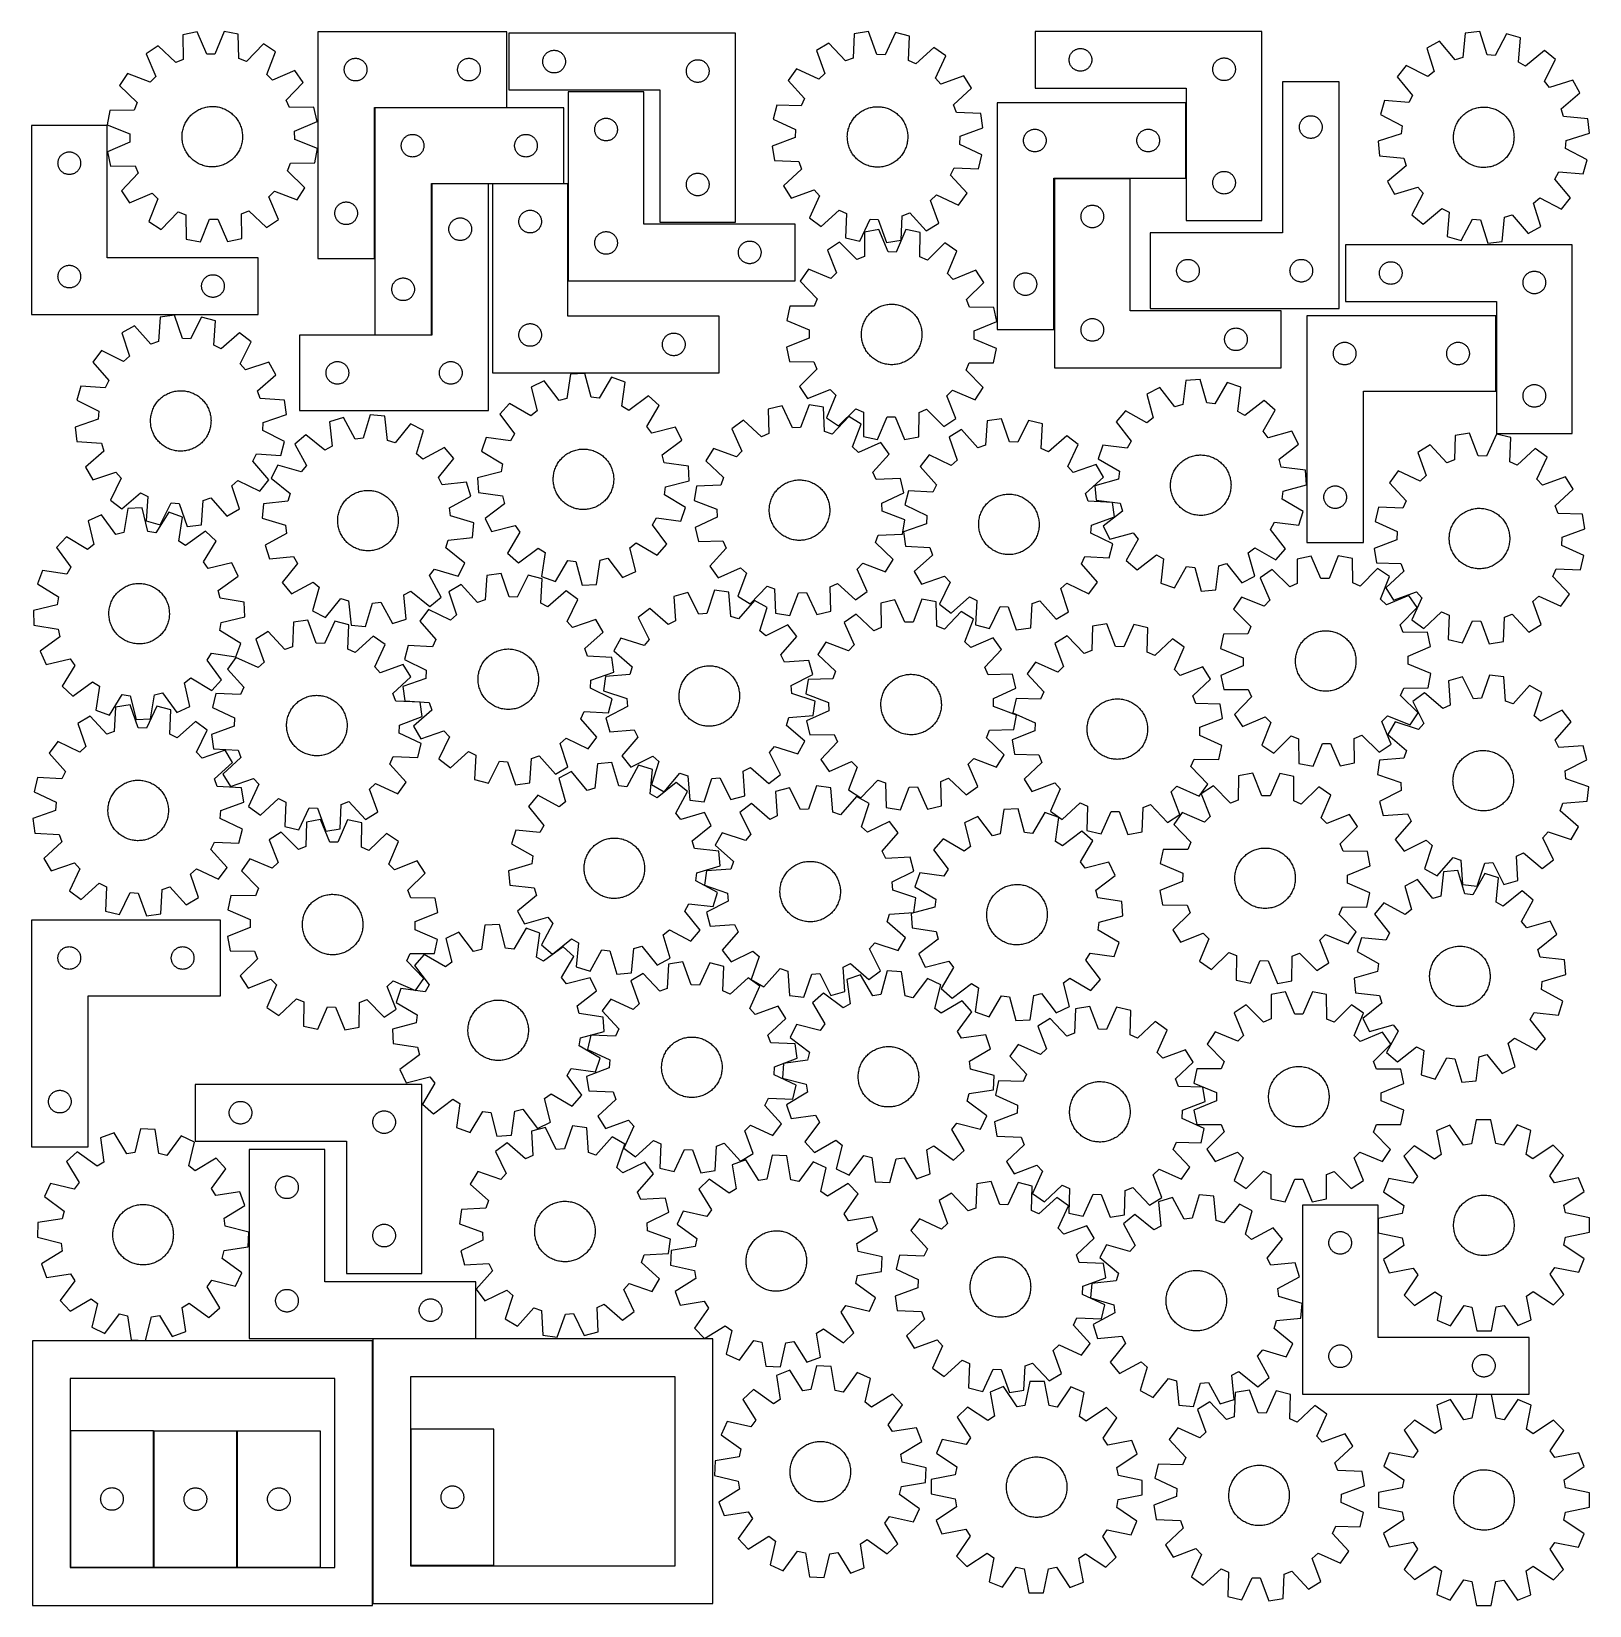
# Model space of a CAD drawing. Header units: millimetres. Extents: x 7 to 1243, y 7 to 1256.
import ezdxf

# ---------------------------------------------------------------- set-up
doc = ezdxf.new("R2010")
doc.units = ezdxf.units.MM
doc.layers.add('CUT', color=7, linetype='CONTINUOUS', true_color=0x000000)

msp = doc.modelspace()

# ---------------------------------------------------------------- linework, layer by layer
at = {"layer": 'CUT'}
for p, q in [((138.105878, 1255.434956), (126.830114, 1252.997212)), ((126.830114, 1252.997212), (127.084294, 1233.622542)), ((145.877674, 1237.685545), (138.105878, 1255.434956)), ((159.486152, 1255.789193), (152.30662, 1237.792062)), ((170.836485, 1253.726328), (159.486152, 1255.789193)), ((171.224283, 1234.353872), (170.836485, 1253.726328)), ((233.942313, 1255.521055), (233.942313, 1075.521055)), ((383.942313, 1255.521055), (233.942313, 1255.521055)), ((383.942313, 1195.521055), (383.942313, 1255.521055)), ((565.536371, 1254.376532), (385.536371, 1254.376532)), ((385.536371, 1254.376532), (385.536371, 1209.376532)), ((565.536371, 1104.376532), (565.536371, 1254.376532)), ((659.677006, 1253.995498), (658.806017, 1234.638747)), ((671.075271, 1255.774548), (659.677006, 1253.995498)), ((677.803568, 1237.603901), (671.075271, 1255.774548)), ((692.440053, 1254.887017), (684.227856, 1237.337024)), ((703.65149, 1252.168718), (692.440053, 1254.887017)), ((702.91402, 1232.806421), (703.65149, 1252.168718)), ((983.373591, 1255.785467), (803.373591, 1255.785467)), ((803.373591, 1255.785467), (803.373591, 1210.785467)), ((983.373591, 1105.785467), (983.373591, 1255.785467)), ((1144.822344, 1254.55187), (1143.034009, 1235.258237)), ((1156.292177, 1255.78816), (1144.822344, 1254.55187)), ((1162.150843, 1237.318767), (1156.292177, 1255.78816)), ((1177.590795, 1253.888036), (1168.555235, 1236.747409)), ((1188.660646, 1250.640904), (1177.590795, 1253.888036)), ((1187.005417, 1231.335396), (1188.660646, 1250.640904)), ((107.212877, 1244.488062), (97.728313, 1237.920832)), ((97.728313, 1237.920832), (105.37751, 1220.118242)), ((121.185485, 1231.063882), (107.212877, 1244.488062)), ((152.30662, 1237.792062), (145.877674, 1237.685545)), ((190.724844, 1245.871723), (177.204616, 1231.99203)), ((200.421759, 1239.622299), (190.724844, 1245.871723)), ((193.366519, 1221.576081), (200.421759, 1239.622299)), ((413.742143, 1236.376532), (414.053145, 1236.876664)), ((414.053145, 1236.876664), (414.396191, 1237.355385)), ((414.396191, 1237.355385), (414.769813, 1237.810644)), ((414.769813, 1237.810644), (415.17241, 1238.240493)), ((415.17241, 1238.240493), (415.602259, 1238.64309)), ((415.602259, 1238.64309), (416.057518, 1239.016712)), ((416.057518, 1239.016712), (416.536239, 1239.359758)), ((416.536239, 1239.359758), (417.036371, 1239.67076)), ((417.036371, 1239.67076), (417.555773, 1239.948387)), ((417.555773, 1239.948387), (418.09222, 1240.191448)), ((418.09222, 1240.191448), (418.643416, 1240.398903)), ((418.643416, 1240.398903), (419.207, 1240.569864)), ((419.207, 1240.569864), (419.780558, 1240.703599)), ((419.780558, 1240.703599), (420.361636, 1240.799536)), ((420.361636, 1240.799536), (420.947743, 1240.857262)), ((420.947743, 1240.857262), (421.536371, 1240.876532)), ((421.536371, 1240.876532), (422.125, 1240.857262)), ((422.125, 1240.857262), (422.711107, 1240.799536)), ((422.711107, 1240.799536), (423.292184, 1240.703599)), ((423.292184, 1240.703599), (423.865743, 1240.569864)), ((423.865743, 1240.569864), (424.429327, 1240.398903)), ((424.429327, 1240.398903), (424.980522, 1240.191448)), ((424.980522, 1240.191448), (425.51697, 1239.948387)), ((425.51697, 1239.948387), (426.036371, 1239.67076)), ((426.036371, 1239.67076), (426.536503, 1239.359758)), ((426.536503, 1239.359758), (427.015224, 1239.016712)), ((427.015224, 1239.016712), (427.470484, 1238.64309)), ((427.470484, 1238.64309), (427.900332, 1238.240493)), ((427.900332, 1238.240493), (428.30293, 1237.810644)), ((428.30293, 1237.810644), (428.676551, 1237.355385)), ((428.676551, 1237.355385), (429.019598, 1236.876664)), ((429.019598, 1236.876664), (429.3306, 1236.376532)), ((639.598878, 1246.639522), (629.749067, 1240.633966)), ((629.749067, 1240.633966), (636.351886, 1222.417347)), ((652.76862, 1232.426841), (639.598878, 1246.639522)), ((684.227856, 1237.337024), (677.803568, 1237.603901)), ((723.050331, 1243.172798), (708.747158, 1230.101391)), ((732.3681, 1236.370986), (723.050331, 1243.172798)), ((831.058675, 1236.729618), (831.301736, 1237.266066)), ((831.301736, 1237.266066), (831.579362, 1237.785467)), ((831.579362, 1237.785467), (831.890364, 1238.285599)), ((831.890364, 1238.285599), (832.233411, 1238.76432)), ((832.233411, 1238.76432), (832.607032, 1239.21958)), ((832.607032, 1239.21958), (833.00963, 1239.649428)), ((833.00963, 1239.649428), (833.439478, 1240.052026)), ((833.439478, 1240.052026), (833.894738, 1240.425647)), ((833.894738, 1240.425647), (834.373458, 1240.768694)), ((834.373458, 1240.768694), (834.873591, 1241.079696)), ((834.873591, 1241.079696), (835.392992, 1241.357322)), ((835.392992, 1241.357322), (835.92944, 1241.600383)), ((835.92944, 1241.600383), (836.480635, 1241.807839)), ((836.480635, 1241.807839), (837.044219, 1241.9788)), ((837.044219, 1241.9788), (837.617778, 1242.112535)), ((837.617778, 1242.112535), (838.198855, 1242.208471)), ((838.198855, 1242.208471), (838.784962, 1242.266198)), ((838.784962, 1242.266198), (839.373591, 1242.285467)), ((839.373591, 1242.285467), (839.962219, 1242.266198)), ((839.962219, 1242.266198), (840.548326, 1242.208471)), ((840.548326, 1242.208471), (841.129403, 1242.112535)), ((841.129403, 1242.112535), (841.702962, 1241.9788)), ((841.702962, 1241.9788), (842.266546, 1241.807839)), ((842.266546, 1241.807839), (842.817741, 1241.600383)), ((842.817741, 1241.600383), (843.354189, 1241.357322)), ((843.354189, 1241.357322), (843.873591, 1241.079696)), ((843.873591, 1241.079696), (844.373723, 1240.768694)), ((844.373723, 1240.768694), (844.852443, 1240.425647)), ((844.852443, 1240.425647), (845.307703, 1240.052026)), ((845.307703, 1240.052026), (845.737552, 1239.649428)), ((845.737552, 1239.649428), (846.140149, 1239.21958)), ((846.140149, 1239.21958), (846.513771, 1238.76432)), ((846.513771, 1238.76432), (846.856817, 1238.285599)), ((846.856817, 1238.285599), (847.167819, 1237.785467)), ((847.167819, 1237.785467), (847.445445, 1237.266066)), ((847.445445, 1237.266066), (847.688506, 1236.729618)), ((1124.417841, 1248.156727), (1114.294205, 1242.62523)), ((1114.294205, 1242.62523), (1120.025353, 1224.115871)), ((1136.898473, 1233.335248), (1124.417841, 1248.156727)), ((1168.555235, 1236.747409), (1162.150843, 1237.318767)), ((1207.610857, 1240.73479), (1192.703655, 1228.356675)), ((1216.595442, 1233.498582), (1207.610857, 1240.73479)), ((127.084294, 1233.622542), (121.185485, 1231.063882)), ((177.204616, 1231.99203), (171.224283, 1234.353872)), ((215.790379, 1224.754646), (197.98779, 1217.105449)), ((222.35761, 1215.270082), (215.790379, 1224.754646)), ((254.942313, 1225.521055), (254.961583, 1226.109684)), ((254.961583, 1224.932427), (254.942313, 1225.521055)), ((254.961583, 1226.109684), (255.019309, 1226.695791)), ((255.019309, 1224.34632), (254.961583, 1224.932427)), ((255.019309, 1226.695791), (255.115245, 1227.276868)), ((255.115245, 1223.765243), (255.019309, 1224.34632)), ((255.115245, 1227.276868), (255.248981, 1227.850427)), ((255.248981, 1227.850427), (255.419942, 1228.414011)), ((255.419942, 1228.414011), (255.627397, 1228.965206)), ((255.627397, 1228.965206), (255.870458, 1229.501654)), ((255.870458, 1229.501654), (256.148084, 1230.021055)), ((256.148084, 1230.021055), (256.459087, 1230.521188)), ((256.459087, 1230.521188), (256.802133, 1230.999908)), ((256.802133, 1230.999908), (257.175755, 1231.455168)), ((257.175755, 1231.455168), (257.578352, 1231.885017)), ((257.578352, 1231.885017), (258.008201, 1232.287614)), ((258.008201, 1232.287614), (258.46346, 1232.661236)), ((258.46346, 1232.661236), (258.942181, 1233.004282)), ((258.942181, 1233.004282), (259.442313, 1233.315284)), ((259.442313, 1233.315284), (259.961715, 1233.59291)), ((259.961715, 1233.59291), (260.498162, 1233.835971)), ((260.498162, 1233.835971), (261.049358, 1234.043427)), ((261.049358, 1234.043427), (261.612942, 1234.214388)), ((261.612942, 1234.214388), (262.1865, 1234.348123)), ((262.1865, 1234.348123), (262.767577, 1234.444059)), ((262.767577, 1234.444059), (263.353685, 1234.501786)), ((263.353685, 1234.501786), (263.942313, 1234.521055)), ((263.942313, 1234.521055), (264.530941, 1234.501786)), ((264.530941, 1234.501786), (265.117049, 1234.444059)), ((265.117049, 1234.444059), (265.698126, 1234.348123)), ((265.698126, 1234.348123), (266.271684, 1234.214388)), ((266.271684, 1234.214388), (266.835268, 1234.043427)), ((266.835268, 1234.043427), (267.386464, 1233.835971)), ((267.386464, 1233.835971), (267.922911, 1233.59291)), ((267.922911, 1233.59291), (268.442313, 1233.315284)), ((268.442313, 1233.315284), (268.942445, 1233.004282)), ((268.942445, 1233.004282), (269.421166, 1232.661236)), ((269.421166, 1232.661236), (269.876425, 1232.287614)), ((269.876425, 1232.287614), (270.306274, 1231.885017)), ((270.306274, 1231.885017), (270.708871, 1231.455168)), ((270.708871, 1231.455168), (271.082493, 1230.999908)), ((271.082493, 1230.999908), (271.42554, 1230.521188)), ((271.42554, 1230.521188), (271.736542, 1230.021055)), ((271.736542, 1230.021055), (272.014168, 1229.501654)), ((272.014168, 1229.501654), (272.257229, 1228.965206)), ((272.257229, 1228.965206), (272.464684, 1228.414011)), ((272.464684, 1228.414011), (272.635645, 1227.850427)), ((272.635645, 1227.850427), (272.769381, 1227.276868)), ((272.769381, 1227.276868), (272.865317, 1226.695791)), ((272.865317, 1224.34632), (272.769381, 1223.765243)), ((272.865317, 1226.695791), (272.923043, 1226.109684)), ((272.923043, 1224.932427), (272.865317, 1224.34632)), ((272.923043, 1226.109684), (272.942313, 1225.521055)), ((272.942313, 1225.521055), (272.923043, 1224.932427)), ((344.942313, 1225.521055), (344.961583, 1226.109684)), ((344.961583, 1224.932427), (344.942313, 1225.521055)), ((344.961583, 1226.109684), (345.019309, 1226.695791)), ((345.019309, 1224.34632), (344.961583, 1224.932427)), ((345.019309, 1226.695791), (345.115245, 1227.276868)), ((345.115245, 1223.765243), (345.019309, 1224.34632)), ((345.115245, 1227.276868), (345.248981, 1227.850427)), ((345.248981, 1227.850427), (345.419942, 1228.414011)), ((345.419942, 1228.414011), (345.627397, 1228.965206)), ((345.627397, 1228.965206), (345.870458, 1229.501654)), ((345.870458, 1229.501654), (346.148084, 1230.021055)), ((346.148084, 1230.021055), (346.459087, 1230.521188)), ((346.459087, 1230.521188), (346.802133, 1230.999908)), ((346.802133, 1230.999908), (347.175755, 1231.455168)), ((347.175755, 1231.455168), (347.578352, 1231.885017)), ((347.578352, 1231.885017), (348.008201, 1232.287614)), ((348.008201, 1232.287614), (348.46346, 1232.661236)), ((348.46346, 1232.661236), (348.942181, 1233.004282)), ((348.942181, 1233.004282), (349.442313, 1233.315284)), ((349.442313, 1233.315284), (349.961715, 1233.59291)), ((349.961715, 1233.59291), (350.498162, 1233.835971)), ((350.498162, 1233.835971), (351.049358, 1234.043427)), ((351.049358, 1234.043427), (351.612942, 1234.214388)), ((351.612942, 1234.214388), (352.1865, 1234.348123)), ((352.1865, 1234.348123), (352.767577, 1234.444059)), ((352.767577, 1234.444059), (353.353685, 1234.501786)), ((353.353685, 1234.501786), (353.942313, 1234.521055)), ((353.942313, 1234.521055), (354.530941, 1234.501786)), ((354.530941, 1234.501786), (355.117049, 1234.444059)), ((355.117049, 1234.444059), (355.698126, 1234.348123)), ((355.698126, 1234.348123), (356.271684, 1234.214388)), ((356.271684, 1234.214388), (356.835268, 1234.043427)), ((356.835268, 1234.043427), (357.386464, 1233.835971)), ((357.386464, 1233.835971), (357.922911, 1233.59291)), ((357.922911, 1233.59291), (358.442313, 1233.315284)), ((358.442313, 1233.315284), (358.942445, 1233.004282)), ((358.942445, 1233.004282), (359.421166, 1232.661236)), ((359.421166, 1232.661236), (359.876425, 1232.287614)), ((359.876425, 1232.287614), (360.306274, 1231.885017)), ((360.306274, 1231.885017), (360.708871, 1231.455168)), ((360.708871, 1231.455168), (361.082493, 1230.999908)), ((361.082493, 1230.999908), (361.42554, 1230.521188)), ((361.42554, 1230.521188), (361.736542, 1230.021055)), ((361.736542, 1230.021055), (362.014168, 1229.501654)), ((362.014168, 1229.501654), (362.257229, 1228.965206)), ((362.257229, 1228.965206), (362.464684, 1228.414011)), ((362.464684, 1228.414011), (362.635645, 1227.850427)), ((362.635645, 1227.850427), (362.769381, 1227.276868)), ((362.769381, 1227.276868), (362.865317, 1226.695791)), ((362.865317, 1224.34632), (362.769381, 1223.765243)), ((362.865317, 1226.695791), (362.923043, 1226.109684)), ((362.923043, 1224.932427), (362.865317, 1224.34632)), ((362.923043, 1226.109684), (362.942313, 1225.521055)), ((362.942313, 1225.521055), (362.923043, 1224.932427)), ((412.536371, 1231.876532), (412.555641, 1232.46516)), ((412.555641, 1231.287904), (412.536371, 1231.876532)), ((412.555641, 1232.46516), (412.613368, 1233.051268)), ((412.613368, 1230.701796), (412.555641, 1231.287904)), ((412.613368, 1233.051268), (412.709304, 1233.632345)), ((412.709304, 1230.120719), (412.613368, 1230.701796)), ((412.709304, 1233.632345), (412.843039, 1234.205903)), ((412.843039, 1229.54716), (412.709304, 1230.120719)), ((412.843039, 1234.205903), (413.014, 1234.769487)), ((413.014, 1228.983577), (412.843039, 1229.54716)), ((413.014, 1234.769487), (413.221456, 1235.320683)), ((413.221456, 1228.432381), (413.014, 1228.983577)), ((413.221456, 1235.320683), (413.464517, 1235.85713)), ((413.464517, 1227.895934), (413.221456, 1228.432381)), ((413.464517, 1235.85713), (413.742143, 1236.376532)), ((413.742143, 1227.376532), (413.464517, 1227.895934)), ((414.053145, 1226.8764), (413.742143, 1227.376532)), ((414.396191, 1226.397679), (414.053145, 1226.8764)), ((414.769813, 1225.94242), (414.396191, 1226.397679)), ((415.17241, 1225.512571), (414.769813, 1225.94242)), ((415.602259, 1225.109974), (415.17241, 1225.512571)), ((416.057518, 1224.736352), (415.602259, 1225.109974)), ((416.536239, 1224.393305), (416.057518, 1224.736352)), ((417.036371, 1224.082303), (416.536239, 1224.393305)), ((426.536503, 1224.393305), (426.036371, 1224.082303)), ((427.015224, 1224.736352), (426.536503, 1224.393305)), ((427.470484, 1225.109974), (427.015224, 1224.736352)), ((427.900332, 1225.512571), (427.470484, 1225.109974)), ((428.30293, 1225.94242), (427.900332, 1225.512571)), ((428.676551, 1226.397679), (428.30293, 1225.94242)), ((429.019598, 1226.8764), (428.676551, 1226.397679)), ((429.3306, 1227.376532), (429.019598, 1226.8764)), ((429.3306, 1236.376532), (429.608226, 1235.85713)), ((429.608226, 1227.895934), (429.3306, 1227.376532)), ((429.608226, 1235.85713), (429.851287, 1235.320683)), ((429.851287, 1228.432381), (429.608226, 1227.895934)), ((429.851287, 1235.320683), (430.058743, 1234.769487)), ((430.058743, 1228.983577), (429.851287, 1228.432381)), ((430.058743, 1234.769487), (430.229704, 1234.205903)), ((430.229704, 1229.54716), (430.058743, 1228.983577)), ((430.229704, 1234.205903), (430.363439, 1233.632345)), ((430.363439, 1230.120719), (430.229704, 1229.54716)), ((430.363439, 1233.632345), (430.459375, 1233.051268)), ((430.459375, 1230.701796), (430.363439, 1230.120719)), ((430.459375, 1233.051268), (430.517102, 1232.46516)), ((430.517102, 1231.287904), (430.459375, 1230.701796)), ((430.517102, 1232.46516), (430.536371, 1231.876532)), ((430.536371, 1231.876532), (430.517102, 1231.287904)), ((526.536371, 1224.376532), (526.555641, 1224.96516)), ((526.555641, 1223.787904), (526.536371, 1224.376532)), ((526.555641, 1224.96516), (526.613368, 1225.551268)), ((526.613368, 1225.551268), (526.709304, 1226.132345)), ((526.709304, 1226.132345), (526.843039, 1226.705903)), ((526.843039, 1226.705903), (527.014, 1227.269487)), ((527.014, 1227.269487), (527.221456, 1227.820683)), ((527.221456, 1227.820683), (527.464517, 1228.35713)), ((527.464517, 1228.35713), (527.742143, 1228.876532)), ((527.742143, 1228.876532), (528.053145, 1229.376664)), ((528.053145, 1229.376664), (528.396191, 1229.855385)), ((528.396191, 1229.855385), (528.769813, 1230.310644)), ((528.769813, 1230.310644), (529.17241, 1230.740493)), ((529.17241, 1230.740493), (529.602259, 1231.14309)), ((529.602259, 1231.14309), (530.057518, 1231.516712)), ((530.057518, 1231.516712), (530.536239, 1231.859758)), ((530.536239, 1231.859758), (531.036371, 1232.17076)), ((531.036371, 1232.17076), (531.555773, 1232.448387)), ((531.555773, 1232.448387), (532.09222, 1232.691448)), ((532.09222, 1232.691448), (532.643416, 1232.898903)), ((532.643416, 1232.898903), (533.207, 1233.069864)), ((533.207, 1233.069864), (533.780558, 1233.203599)), ((533.780558, 1233.203599), (534.361636, 1233.299536)), ((534.361636, 1233.299536), (534.947743, 1233.357262)), ((534.947743, 1233.357262), (535.536371, 1233.376532)), ((535.536371, 1233.376532), (536.125, 1233.357262)), ((536.125, 1233.357262), (536.711107, 1233.299536)), ((536.711107, 1233.299536), (537.292184, 1233.203599)), ((537.292184, 1233.203599), (537.865743, 1233.069864)), ((537.865743, 1233.069864), (538.429327, 1232.898903)), ((538.429327, 1232.898903), (538.980522, 1232.691448)), ((538.980522, 1232.691448), (539.51697, 1232.448387)), ((539.51697, 1232.448387), (540.036371, 1232.17076)), ((540.036371, 1232.17076), (540.536503, 1231.859758)), ((540.536503, 1231.859758), (541.015224, 1231.516712)), ((541.015224, 1231.516712), (541.470484, 1231.14309)), ((541.470484, 1231.14309), (541.900332, 1230.740493)), ((541.900332, 1230.740493), (542.30293, 1230.310644)), ((542.30293, 1230.310644), (542.676551, 1229.855385)), ((542.676551, 1229.855385), (543.019598, 1229.376664)), ((543.019598, 1229.376664), (543.3306, 1228.876532)), ((543.3306, 1228.876532), (543.608226, 1228.35713)), ((543.608226, 1228.35713), (543.851287, 1227.820683)), ((543.851287, 1227.820683), (544.058743, 1227.269487)), ((544.058743, 1227.269487), (544.229704, 1226.705903)), ((544.229704, 1226.705903), (544.363439, 1226.132345)), ((544.363439, 1226.132345), (544.459375, 1225.551268)), ((544.459375, 1225.551268), (544.517102, 1224.96516)), ((544.517102, 1224.96516), (544.536371, 1224.376532)), ((544.536371, 1224.376532), (544.517102, 1223.787904)), ((614.014306, 1226.154364), (607.212494, 1216.836595)), ((631.620518, 1218.063401), (614.014306, 1226.154364)), ((658.806017, 1234.638747), (652.76862, 1232.426841)), ((708.747158, 1230.101391), (702.91402, 1232.806421)), ((724.277137, 1218.764773), (732.3681, 1236.370986)), ((830.373591, 1233.285467), (830.39286, 1233.874096)), ((830.39286, 1232.696839), (830.373591, 1233.285467)), ((830.39286, 1233.874096), (830.450587, 1234.460203)), ((830.450587, 1232.110732), (830.39286, 1232.696839)), ((830.450587, 1234.460203), (830.546523, 1235.04128)), ((830.546523, 1231.529654), (830.450587, 1232.110732)), ((830.546523, 1235.04128), (830.680258, 1235.614839)), ((830.680258, 1230.956096), (830.546523, 1231.529654)), ((830.680258, 1235.614839), (830.851219, 1236.178423)), ((830.851219, 1230.392512), (830.680258, 1230.956096)), ((830.851219, 1236.178423), (831.058675, 1236.729618)), ((831.058675, 1229.841317), (830.851219, 1230.392512)), ((831.301736, 1229.304869), (831.058675, 1229.841317)), ((831.579362, 1228.785467), (831.301736, 1229.304869)), ((831.890364, 1228.285335), (831.579362, 1228.785467)), ((832.233411, 1227.806615), (831.890364, 1228.285335)), ((832.607032, 1227.351355), (832.233411, 1227.806615)), ((833.00963, 1226.921506), (832.607032, 1227.351355)), ((833.439478, 1226.518909), (833.00963, 1226.921506)), ((833.894738, 1226.145287), (833.439478, 1226.518909)), ((834.373458, 1225.802241), (833.894738, 1226.145287)), ((834.873591, 1225.491239), (834.373458, 1225.802241)), ((835.392992, 1225.213613), (834.873591, 1225.491239)), ((835.92944, 1224.970552), (835.392992, 1225.213613)), ((836.480635, 1224.763096), (835.92944, 1224.970552)), ((837.044219, 1224.592135), (836.480635, 1224.763096)), ((837.617778, 1224.4584), (837.044219, 1224.592135)), ((838.198855, 1224.362464), (837.617778, 1224.4584)), ((838.784962, 1224.304737), (838.198855, 1224.362464)), ((839.373591, 1224.285467), (838.784962, 1224.304737)), ((839.962219, 1224.304737), (839.373591, 1224.285467)), ((840.548326, 1224.362464), (839.962219, 1224.304737)), ((841.129403, 1224.4584), (840.548326, 1224.362464)), ((841.702962, 1224.592135), (841.129403, 1224.4584)), ((842.266546, 1224.763096), (841.702962, 1224.592135)), ((842.817741, 1224.970552), (842.266546, 1224.763096)), ((843.354189, 1225.213613), (842.817741, 1224.970552)), ((843.873591, 1225.491239), (843.354189, 1225.213613)), ((844.373723, 1225.802241), (843.873591, 1225.491239)), ((844.852443, 1226.145287), (844.373723, 1225.802241)), ((845.307703, 1226.518909), (844.852443, 1226.145287)), ((845.737552, 1226.921506), (845.307703, 1226.518909)), ((846.140149, 1227.351355), (845.737552, 1226.921506)), ((846.513771, 1227.806615), (846.140149, 1227.351355)), ((846.856817, 1228.285335), (846.513771, 1227.806615)), ((847.167819, 1228.785467), (846.856817, 1228.285335)), ((847.445445, 1229.304869), (847.167819, 1228.785467)), ((847.688506, 1229.841317), (847.445445, 1229.304869)), ((847.688506, 1236.729618), (847.895962, 1236.178423)), ((847.895962, 1230.392512), (847.688506, 1229.841317)), ((847.895962, 1236.178423), (848.066923, 1235.614839)), ((848.066923, 1230.956096), (847.895962, 1230.392512)), ((848.066923, 1235.614839), (848.200658, 1235.04128)), ((848.200658, 1231.529654), (848.066923, 1230.956096)), ((848.200658, 1235.04128), (848.296594, 1234.460203)), ((848.296594, 1232.110732), (848.200658, 1231.529654)), ((848.296594, 1234.460203), (848.354321, 1233.874096)), ((848.354321, 1232.696839), (848.296594, 1232.110732)), ((848.354321, 1233.874096), (848.373591, 1233.285467)), ((848.373591, 1233.285467), (848.354321, 1232.696839)), ((944.373591, 1225.785467), (944.39286, 1226.374096)), ((944.39286, 1225.196839), (944.373591, 1225.785467)), ((944.39286, 1226.374096), (944.450587, 1226.960203)), ((944.450587, 1224.610732), (944.39286, 1225.196839)), ((944.450587, 1226.960203), (944.546523, 1227.54128)), ((944.546523, 1224.029654), (944.450587, 1224.610732)), ((944.546523, 1227.54128), (944.680258, 1228.114839)), ((944.680258, 1228.114839), (944.851219, 1228.678423)), ((944.851219, 1228.678423), (945.058675, 1229.229618)), ((945.058675, 1229.229618), (945.301736, 1229.766066)), ((945.301736, 1229.766066), (945.579362, 1230.285467)), ((945.579362, 1230.285467), (945.890364, 1230.785599)), ((945.890364, 1230.785599), (946.233411, 1231.26432)), ((946.233411, 1231.26432), (946.607032, 1231.71958)), ((946.607032, 1231.71958), (947.00963, 1232.149428)), ((947.00963, 1232.149428), (947.439478, 1232.552026)), ((947.439478, 1232.552026), (947.894738, 1232.925647)), ((947.894738, 1232.925647), (948.373458, 1233.268694)), ((948.373458, 1233.268694), (948.873591, 1233.579696)), ((948.873591, 1233.579696), (949.392992, 1233.857322)), ((949.392992, 1233.857322), (949.92944, 1234.100383)), ((949.92944, 1234.100383), (950.480635, 1234.307839)), ((950.480635, 1234.307839), (951.044219, 1234.4788)), ((951.044219, 1234.4788), (951.617778, 1234.612535)), ((951.617778, 1234.612535), (952.198855, 1234.708471)), ((952.198855, 1234.708471), (952.784962, 1234.766198)), ((952.784962, 1234.766198), (953.373591, 1234.785467)), ((953.373591, 1234.785467), (953.962219, 1234.766198)), ((953.962219, 1234.766198), (954.548326, 1234.708471)), ((954.548326, 1234.708471), (955.129403, 1234.612535)), ((955.129403, 1234.612535), (955.702962, 1234.4788)), ((955.702962, 1234.4788), (956.266546, 1234.307839)), ((956.266546, 1234.307839), (956.817741, 1234.100383)), ((956.817741, 1234.100383), (957.354189, 1233.857322)), ((957.354189, 1233.857322), (957.873591, 1233.579696)), ((957.873591, 1233.579696), (958.373723, 1233.268694)), ((958.373723, 1233.268694), (958.852443, 1232.925647)), ((958.852443, 1232.925647), (959.307703, 1232.552026)), ((959.307703, 1232.552026), (959.737552, 1232.149428)), ((959.737552, 1232.149428), (960.140149, 1231.71958)), ((960.140149, 1231.71958), (960.513771, 1231.26432)), ((960.513771, 1231.26432), (960.856817, 1230.785599)), ((960.856817, 1230.785599), (961.167819, 1230.285467)), ((961.167819, 1230.285467), (961.445445, 1229.766066)), ((961.445445, 1229.766066), (961.688506, 1229.229618)), ((961.688506, 1229.229618), (961.895962, 1228.678423)), ((961.895962, 1228.678423), (962.066923, 1228.114839)), ((962.066923, 1228.114839), (962.200658, 1227.54128)), ((962.200658, 1227.54128), (962.296594, 1226.960203)), ((962.296594, 1224.610732), (962.200658, 1224.029654)), ((962.296594, 1226.960203), (962.354321, 1226.374096)), ((962.354321, 1225.196839), (962.296594, 1224.610732)), ((962.354321, 1226.374096), (962.373591, 1225.785467)), ((962.373591, 1225.785467), (962.354321, 1225.196839)), ((1097.890217, 1228.908423), (1090.654009, 1219.923838)), ((1115.092752, 1219.991293), (1097.890217, 1228.908423)), ((1143.034009, 1235.258237), (1136.898473, 1233.335248)), ((1192.703655, 1228.356675), (1187.005417, 1231.335396)), ((1207.678313, 1216.296047), (1216.595442, 1233.498582)), ((82.86066, 1222.552211), (76.611236, 1212.855296)), ((76.611236, 1212.855296), (90.490929, 1199.335069)), ((100.906878, 1215.496972), (82.86066, 1222.552211)), ((105.37751, 1220.118242), (100.906878, 1215.496972)), ((197.98779, 1217.105449), (193.366519, 1221.576081)), ((208.93343, 1201.297474), (222.35761, 1215.270082)), ((255.248981, 1223.191684), (255.115245, 1223.765243)), ((255.419942, 1222.6281), (255.248981, 1223.191684)), ((255.627397, 1222.076905), (255.419942, 1222.6281)), ((255.870458, 1221.540457), (255.627397, 1222.076905)), ((256.148084, 1221.021055), (255.870458, 1221.540457)), ((256.459087, 1220.520923), (256.148084, 1221.021055)), ((256.802133, 1220.042203), (256.459087, 1220.520923)), ((257.175755, 1219.586943), (256.802133, 1220.042203)), ((257.578352, 1219.157094), (257.175755, 1219.586943)), ((258.008201, 1218.754497), (257.578352, 1219.157094)), ((258.46346, 1218.380875), (258.008201, 1218.754497)), ((258.942181, 1218.037829), (258.46346, 1218.380875)), ((259.442313, 1217.726827), (258.942181, 1218.037829)), ((259.961715, 1217.449201), (259.442313, 1217.726827)), ((260.498162, 1217.20614), (259.961715, 1217.449201)), ((261.049358, 1216.998684), (260.498162, 1217.20614)), ((261.612942, 1216.827723), (261.049358, 1216.998684)), ((262.1865, 1216.693988), (261.612942, 1216.827723)), ((262.767577, 1216.598052), (262.1865, 1216.693988)), ((263.353685, 1216.540325), (262.767577, 1216.598052)), ((263.942313, 1216.521055), (263.353685, 1216.540325)), ((264.530941, 1216.540325), (263.942313, 1216.521055)), ((265.117049, 1216.598052), (264.530941, 1216.540325)), ((265.698126, 1216.693988), (265.117049, 1216.598052)), ((266.271684, 1216.827723), (265.698126, 1216.693988)), ((266.835268, 1216.998684), (266.271684, 1216.827723)), ((267.386464, 1217.20614), (266.835268, 1216.998684)), ((267.922911, 1217.449201), (267.386464, 1217.20614)), ((268.442313, 1217.726827), (267.922911, 1217.449201)), ((268.942445, 1218.037829), (268.442313, 1217.726827)), ((269.421166, 1218.380875), (268.942445, 1218.037829)), ((269.876425, 1218.754497), (269.421166, 1218.380875)), ((270.306274, 1219.157094), (269.876425, 1218.754497)), ((270.708871, 1219.586943), (270.306274, 1219.157094)), ((271.082493, 1220.042203), (270.708871, 1219.586943)), ((271.42554, 1220.520923), (271.082493, 1220.042203)), ((271.736542, 1221.021055), (271.42554, 1220.520923)), ((272.014168, 1221.540457), (271.736542, 1221.021055)), ((272.257229, 1222.076905), (272.014168, 1221.540457)), ((272.464684, 1222.6281), (272.257229, 1222.076905)), ((272.635645, 1223.191684), (272.464684, 1222.6281)), ((272.769381, 1223.765243), (272.635645, 1223.191684)), ((345.248981, 1223.191684), (345.115245, 1223.765243)), ((345.419942, 1222.6281), (345.248981, 1223.191684)), ((345.627397, 1222.076905), (345.419942, 1222.6281)), ((345.870458, 1221.540457), (345.627397, 1222.076905)), ((346.148084, 1221.021055), (345.870458, 1221.540457)), ((346.459087, 1220.520923), (346.148084, 1221.021055)), ((346.802133, 1220.042203), (346.459087, 1220.520923)), ((347.175755, 1219.586943), (346.802133, 1220.042203)), ((347.578352, 1219.157094), (347.175755, 1219.586943)), ((348.008201, 1218.754497), (347.578352, 1219.157094)), ((348.46346, 1218.380875), (348.008201, 1218.754497)), ((348.942181, 1218.037829), (348.46346, 1218.380875)), ((349.442313, 1217.726827), (348.942181, 1218.037829)), ((349.961715, 1217.449201), (349.442313, 1217.726827)), ((350.498162, 1217.20614), (349.961715, 1217.449201)), ((351.049358, 1216.998684), (350.498162, 1217.20614)), ((351.612942, 1216.827723), (351.049358, 1216.998684)), ((352.1865, 1216.693988), (351.612942, 1216.827723)), ((352.767577, 1216.598052), (352.1865, 1216.693988)), ((353.353685, 1216.540325), (352.767577, 1216.598052)), ((353.942313, 1216.521055), (353.353685, 1216.540325)), ((354.530941, 1216.540325), (353.942313, 1216.521055)), ((355.117049, 1216.598052), (354.530941, 1216.540325)), ((355.698126, 1216.693988), (355.117049, 1216.598052)), ((356.271684, 1216.827723), (355.698126, 1216.693988)), ((356.835268, 1216.998684), (356.271684, 1216.827723)), ((357.386464, 1217.20614), (356.835268, 1216.998684)), ((357.922911, 1217.449201), (357.386464, 1217.20614)), ((358.442313, 1217.726827), (357.922911, 1217.449201)), ((358.942445, 1218.037829), (358.442313, 1217.726827)), ((359.421166, 1218.380875), (358.942445, 1218.037829)), ((359.876425, 1218.754497), (359.421166, 1218.380875)), ((360.306274, 1219.157094), (359.876425, 1218.754497)), ((360.708871, 1219.586943), (360.306274, 1219.157094)), ((361.082493, 1220.042203), (360.708871, 1219.586943)), ((361.42554, 1220.520923), (361.082493, 1220.042203)), ((361.736542, 1221.021055), (361.42554, 1220.520923)), ((362.014168, 1221.540457), (361.736542, 1221.021055)), ((362.257229, 1222.076905), (362.014168, 1221.540457)), ((362.464684, 1222.6281), (362.257229, 1222.076905)), ((362.635645, 1223.191684), (362.464684, 1222.6281)), ((362.769381, 1223.765243), (362.635645, 1223.191684)), ((417.555773, 1223.804677), (417.036371, 1224.082303)), ((418.09222, 1223.561616), (417.555773, 1223.804677)), ((418.643416, 1223.354161), (418.09222, 1223.561616)), ((419.207, 1223.183199), (418.643416, 1223.354161)), ((419.780558, 1223.049464), (419.207, 1223.183199)), ((420.361636, 1222.953528), (419.780558, 1223.049464)), ((420.947743, 1222.895802), (420.361636, 1222.953528)), ((421.536371, 1222.876532), (420.947743, 1222.895802)), ((422.125, 1222.895802), (421.536371, 1222.876532)), ((422.711107, 1222.953528), (422.125, 1222.895802)), ((423.292184, 1223.049464), (422.711107, 1222.953528)), ((423.865743, 1223.183199), (423.292184, 1223.049464)), ((424.429327, 1223.354161), (423.865743, 1223.183199)), ((424.980522, 1223.561616), (424.429327, 1223.354161)), ((425.51697, 1223.804677), (424.980522, 1223.561616)), ((426.036371, 1224.082303), (425.51697, 1223.804677)), ((526.613368, 1223.201796), (526.555641, 1223.787904)), ((526.709304, 1222.620719), (526.613368, 1223.201796)), ((526.843039, 1222.04716), (526.709304, 1222.620719)), ((527.014, 1221.483577), (526.843039, 1222.04716)), ((527.221456, 1220.932381), (527.014, 1221.483577)), ((527.464517, 1220.395934), (527.221456, 1220.932381)), ((527.742143, 1219.876532), (527.464517, 1220.395934)), ((528.053145, 1219.3764), (527.742143, 1219.876532)), ((528.396191, 1218.897679), (528.053145, 1219.3764)), ((528.769813, 1218.44242), (528.396191, 1218.897679)), ((529.17241, 1218.012571), (528.769813, 1218.44242)), ((529.602259, 1217.609974), (529.17241, 1218.012571)), ((530.057518, 1217.236352), (529.602259, 1217.609974)), ((530.536239, 1216.893305), (530.057518, 1217.236352)), ((531.036371, 1216.582303), (530.536239, 1216.893305)), ((531.555773, 1216.304677), (531.036371, 1216.582303)), ((532.09222, 1216.061616), (531.555773, 1216.304677)), ((532.643416, 1215.854161), (532.09222, 1216.061616)), ((533.207, 1215.683199), (532.643416, 1215.854161)), ((533.780558, 1215.549464), (533.207, 1215.683199)), ((534.361636, 1215.453528), (533.780558, 1215.549464)), ((534.947743, 1215.395802), (534.361636, 1215.453528)), ((535.536371, 1215.376532), (534.947743, 1215.395802)), ((536.125, 1215.395802), (535.536371, 1215.376532)), ((536.711107, 1215.453528), (536.125, 1215.395802)), ((537.292184, 1215.549464), (536.711107, 1215.453528)), ((537.865743, 1215.683199), (537.292184, 1215.549464)), ((538.429327, 1215.854161), (537.865743, 1215.683199)), ((538.980522, 1216.061616), (538.429327, 1215.854161)), ((539.51697, 1216.304677), (538.980522, 1216.061616)), ((540.036371, 1216.582303), (539.51697, 1216.304677)), ((540.536503, 1216.893305), (540.036371, 1216.582303)), ((541.015224, 1217.236352), (540.536503, 1216.893305)), ((541.470484, 1217.609974), (541.015224, 1217.236352)), ((541.900332, 1218.012571), (541.470484, 1217.609974)), ((542.30293, 1218.44242), (541.900332, 1218.012571)), ((542.676551, 1218.897679), (542.30293, 1218.44242)), ((543.019598, 1219.3764), (542.676551, 1218.897679)), ((543.3306, 1219.876532), (543.019598, 1219.3764)), ((543.608226, 1220.395934), (543.3306, 1219.876532)), ((543.851287, 1220.932381), (543.608226, 1220.395934)), ((544.058743, 1221.483577), (543.851287, 1220.932381)), ((544.229704, 1222.04716), (544.058743, 1221.483577)), ((544.363439, 1222.620719), (544.229704, 1222.04716)), ((544.459375, 1223.201796), (544.363439, 1222.620719)), ((544.517102, 1223.787904), (544.459375, 1223.201796)), ((607.212494, 1216.836595), (620.283901, 1202.533423)), ((636.351886, 1222.417347), (631.620518, 1218.063401)), ((728.631083, 1214.033406), (724.277137, 1218.764773)), ((746.847702, 1220.636224), (728.631083, 1214.033406)), ((752.853258, 1210.786414), (746.847702, 1220.636224)), ((944.680258, 1223.456096), (944.546523, 1224.029654)), ((944.851219, 1222.892512), (944.680258, 1223.456096)), ((945.058675, 1222.341317), (944.851219, 1222.892512)), ((945.301736, 1221.804869), (945.058675, 1222.341317)), ((945.579362, 1221.285467), (945.301736, 1221.804869)), ((945.890364, 1220.785335), (945.579362, 1221.285467)), ((946.233411, 1220.306615), (945.890364, 1220.785335)), ((946.607032, 1219.851355), (946.233411, 1220.306615)), ((947.00963, 1219.421506), (946.607032, 1219.851355)), ((947.439478, 1219.018909), (947.00963, 1219.421506)), ((947.894738, 1218.645287), (947.439478, 1219.018909)), ((948.373458, 1218.302241), (947.894738, 1218.645287)), ((948.873591, 1217.991239), (948.373458, 1218.302241)), ((949.392992, 1217.713613), (948.873591, 1217.991239)), ((949.92944, 1217.470552), (949.392992, 1217.713613)), ((950.480635, 1217.263096), (949.92944, 1217.470552)), ((951.044219, 1217.092135), (950.480635, 1217.263096)), ((951.617778, 1216.9584), (951.044219, 1217.092135)), ((952.198855, 1216.862464), (951.617778, 1216.9584)), ((952.784962, 1216.804737), (952.198855, 1216.862464)), ((953.373591, 1216.785467), (952.784962, 1216.804737)), ((953.962219, 1216.804737), (953.373591, 1216.785467)), ((954.548326, 1216.862464), (953.962219, 1216.804737)), ((955.129403, 1216.9584), (954.548326, 1216.862464)), ((955.702962, 1217.092135), (955.129403, 1216.9584)), ((956.266546, 1217.263096), (955.702962, 1217.092135)), ((956.817741, 1217.470552), (956.266546, 1217.263096)), ((957.354189, 1217.713613), (956.817741, 1217.470552)), ((957.873591, 1217.991239), (957.354189, 1217.713613)), ((958.373723, 1218.302241), (957.873591, 1217.991239)), ((958.852443, 1218.645287), (958.373723, 1218.302241)), ((959.307703, 1219.018909), (958.852443, 1218.645287)), ((959.737552, 1219.421506), (959.307703, 1219.018909)), ((960.140149, 1219.851355), (959.737552, 1219.421506)), ((960.513771, 1220.306615), (960.140149, 1219.851355)), ((960.856817, 1220.785335), (960.513771, 1220.306615)), ((961.167819, 1221.285467), (960.856817, 1220.785335)), ((961.445445, 1221.804869), (961.167819, 1221.285467)), ((961.688506, 1222.341317), (961.445445, 1221.804869)), ((961.895962, 1222.892512), (961.688506, 1222.341317)), ((962.066923, 1223.456096), (961.895962, 1222.892512)), ((962.200658, 1224.029654), (962.066923, 1223.456096)), ((1044.701932, 1215.933902), (999.701932, 1215.933902)), ((999.701932, 1215.933902), (999.701932, 1095.933902)), ((1044.701932, 1035.933902), (1044.701932, 1215.933902)), ((1090.654009, 1219.923838), (1103.032125, 1205.016636)), ((1120.025353, 1224.115871), (1115.092752, 1219.991293)), ((1211.802891, 1211.363447), (1207.678313, 1216.296047)), ((1230.312249, 1217.094595), (1211.802891, 1211.363447)), ((1235.843747, 1206.970959), (1230.312249, 1217.094595)), ((90.490929, 1199.335069), (88.129087, 1193.354735)), ((211.49209, 1195.398665), (208.93343, 1201.297474)), ((385.536371, 1209.376532), (505.536371, 1209.376532)), ((492.794065, 1207.972231), (432.794065, 1207.972231)), ((432.794065, 1207.972231), (432.794065, 1057.972231)), ((492.794065, 1102.972231), (492.794065, 1207.972231)), ((505.536371, 1209.376532), (505.536371, 1104.376532)), ((620.283901, 1202.533423), (617.578871, 1196.700284)), ((738.640577, 1197.616672), (752.853258, 1210.786414)), ((803.373591, 1210.785467), (923.373591, 1210.785467)), ((923.373591, 1210.785467), (923.373591, 1105.785467)), ((1080.747896, 1200.973626), (1077.500763, 1189.903775)), ((1100.053404, 1199.318398), (1080.747896, 1200.973626)), ((1103.032125, 1205.016636), (1100.053404, 1199.318398)), ((1221.022268, 1194.490326), (1235.843747, 1206.970959)), ((68.756632, 1192.966937), (66.693766, 1181.616605)), ((88.129087, 1193.354735), (68.756632, 1192.966937)), ((130.68291, 1186.307047), (131.270186, 1187.090502)), ((131.270186, 1187.090502), (131.88893, 1187.849351)), ((131.88893, 1187.849351), (132.538111, 1188.58233)), ((132.538111, 1188.58233), (133.21665, 1189.28822)), ((133.21665, 1189.28822), (133.923415, 1189.965847)), ((133.923415, 1189.965847), (134.657232, 1190.614081)), ((134.657232, 1190.614081), (135.416879, 1191.231844)), ((135.416879, 1191.231844), (136.201092, 1191.818109)), ((136.201092, 1191.818109), (137.008564, 1192.371899)), ((137.008564, 1192.371899), (137.837953, 1192.892292)), ((137.837953, 1192.892292), (138.687878, 1193.378422)), ((138.687878, 1193.378422), (139.556924, 1193.829481)), ((139.556924, 1193.829481), (140.443645, 1194.244717)), ((140.443645, 1194.244717), (141.346565, 1194.623439)), ((141.346565, 1194.623439), (142.264182, 1194.965018)), ((142.264182, 1194.965018), (143.194966, 1195.268884)), ((143.194966, 1195.268884), (144.137371, 1195.534532)), ((144.137371, 1195.534532), (145.089827, 1195.761519)), ((145.089827, 1195.761519), (146.050748, 1195.949468)), ((146.050748, 1195.949468), (147.018537, 1196.098066)), ((147.018537, 1196.098066), (147.99158, 1196.207066)), ((147.99158, 1196.207066), (148.96826, 1196.276285)), ((148.96826, 1196.276285), (149.946951, 1196.30561)), ((149.946951, 1196.30561), (150.926023, 1196.294991)), ((150.926023, 1196.294991), (151.903847, 1196.244446)), ((151.903847, 1196.244446), (152.878796, 1196.154059)), ((152.878796, 1196.154059), (153.849247, 1196.02398)), ((153.849247, 1196.02398), (154.813584, 1195.854427)), ((154.813584, 1195.854427), (155.770203, 1195.64568)), ((155.770203, 1195.64568), (156.717512, 1195.398088)), ((156.717512, 1195.398088), (157.653933, 1195.112063)), ((157.653933, 1195.112063), (158.577908, 1194.78808)), ((158.577908, 1194.78808), (159.4879, 1194.426679)), ((159.4879, 1194.426679), (160.382393, 1194.028462)), ((160.382393, 1194.028462), (161.2599, 1193.594091)), ((161.2599, 1193.594091), (162.118958, 1193.12429)), ((162.118958, 1193.12429), (162.958139, 1192.619839)), ((162.958139, 1192.619839), (163.776046, 1192.08158)), ((163.776046, 1192.08158), (164.571317, 1191.510407)), ((164.571317, 1191.510407), (165.34263, 1190.907271)), ((165.34263, 1190.907271), (166.088699, 1190.273176)), ((166.088699, 1190.273176), (166.808284, 1189.609179)), ((166.808284, 1189.609179), (167.500186, 1188.916382)), ((167.500186, 1188.916382), (168.163254, 1188.195941)), ((168.163254, 1188.195941), (168.796385, 1187.449054)), ((168.796385, 1187.449054), (169.398524, 1186.676964)), ((230.866759, 1195.652846), (211.49209, 1195.398665)), ((233.304504, 1184.377081), (230.866759, 1195.652846)), ((278.942313, 1075.521055), (278.942313, 1195.521055)), ((278.942313, 1195.521055), (383.942313, 1195.521055)), ((279.176505, 1195.156798), (279.176505, 1015.156798)), ((429.176505, 1195.156798), (279.176505, 1195.156798)), ((429.176505, 1135.156798), (429.176505, 1195.156798)), ((460.464693, 1186.665564), (461.038252, 1186.799299)), ((461.038252, 1186.799299), (461.619329, 1186.895235)), ((461.619329, 1186.895235), (462.205437, 1186.952962)), ((462.205437, 1186.952962), (462.794065, 1186.972231)), ((462.794065, 1186.972231), (463.382693, 1186.952962)), ((463.382693, 1186.952962), (463.968801, 1186.895235)), ((463.968801, 1186.895235), (464.549878, 1186.799299)), ((464.549878, 1186.799299), (465.123436, 1186.665564)), ((598.216574, 1197.437754), (595.498275, 1186.226317)), ((617.578871, 1196.700284), (598.216574, 1197.437754)), ((658.833999, 1186.124785), (659.422829, 1186.907073)), ((659.422829, 1186.907073), (660.043078, 1187.664692)), ((660.043078, 1187.664692), (660.693713, 1188.396381)), ((660.693713, 1188.396381), (661.373651, 1189.100923)), ((661.373651, 1189.100923), (662.081761, 1189.777145)), ((662.081761, 1189.777145), (662.816863, 1190.423922)), ((662.816863, 1190.423922), (663.577735, 1191.040176)), ((663.577735, 1191.040176), (664.363109, 1191.624883)), ((664.363109, 1191.624883), (665.17168, 1192.177069)), ((665.17168, 1192.177069), (666.0021, 1192.695815)), ((666.0021, 1192.695815), (666.852988, 1193.180257)), ((666.852988, 1193.180257), (667.722928, 1193.62959)), ((667.722928, 1193.62959), (668.610471, 1194.043065)), ((668.610471, 1194.043065), (669.514141, 1194.419994)), ((669.514141, 1194.419994), (670.432434, 1194.759751)), ((670.432434, 1194.759751), (671.36382, 1195.061769)), ((671.36382, 1195.061769), (672.30675, 1195.325545)), ((672.30675, 1195.325545), (673.259654, 1195.550641)), ((673.259654, 1195.550641), (674.220947, 1195.736683)), ((674.220947, 1195.736683), (675.189028, 1195.883359)), ((675.189028, 1195.883359), (676.162287, 1195.990427)), ((676.162287, 1195.990427), (677.139102, 1196.057708)), ((677.139102, 1196.057708), (678.117849, 1196.08509)), ((678.117849, 1196.08509), (679.096898, 1196.072528)), ((679.096898, 1196.072528), (680.07462, 1196.020042)), ((680.07462, 1196.020042), (681.049388, 1195.92772)), ((681.049388, 1195.92772), (682.019578, 1195.795715)), ((682.019578, 1195.795715), (682.983577, 1195.624247)), ((682.983577, 1195.624247), (683.93978, 1195.413602)), ((683.93978, 1195.413602), (684.886595, 1195.16413)), ((684.886595, 1195.16413), (685.822447, 1194.876247)), ((685.822447, 1194.876247), (686.745777, 1194.550431)), ((686.745777, 1194.550431), (687.65505, 1194.187225)), ((687.65505, 1194.187225), (688.548751, 1193.787233)), ((688.548751, 1193.787233), (689.425393, 1193.351121)), ((689.425393, 1193.351121), (690.283517, 1192.879615)), ((690.283517, 1192.879615), (691.121695, 1192.3735)), ((691.121695, 1192.3735), (691.938532, 1191.833618)), ((691.938532, 1191.833618), (692.732668, 1191.260867)), ((692.732668, 1191.260867), (693.502782, 1190.656202)), ((693.502782, 1190.656202), (694.247591, 1190.020627)), ((694.247591, 1190.020627), (694.965856, 1189.355203)), ((694.965856, 1189.355203), (695.656382, 1188.661034)), ((695.656382, 1188.661034), (696.318019, 1187.939278)), ((696.318019, 1187.939278), (696.949666, 1187.191136)), ((696.949666, 1187.191136), (697.550271, 1186.417852)), ((740.852483, 1191.579275), (738.640577, 1197.616672)), ((760.209234, 1190.708285), (740.852483, 1191.579275)), ((761.988284, 1179.31002), (760.209234, 1190.708285)), ((773.137595, 1199.254698), (773.137595, 1019.254698)), ((923.137595, 1199.254698), (773.137595, 1199.254698)), ((923.137595, 1139.254698), (923.137595, 1199.254698)), ((1016.267819, 1186.70046), (1016.723079, 1187.074082)), ((1016.723079, 1187.074082), (1017.2018, 1187.417129)), ((1017.2018, 1187.417129), (1017.701932, 1187.728131)), ((1017.701932, 1187.728131), (1018.221333, 1188.005757)), ((1018.221333, 1188.005757), (1018.757781, 1188.248818)), ((1018.757781, 1188.248818), (1019.308976, 1188.456273)), ((1019.308976, 1188.456273), (1019.87256, 1188.627235)), ((1019.87256, 1188.627235), (1020.446119, 1188.76097)), ((1020.446119, 1188.76097), (1021.027196, 1188.856906)), ((1021.027196, 1188.856906), (1021.613303, 1188.914632)), ((1021.613303, 1188.914632), (1022.201932, 1188.933902)), ((1022.201932, 1188.933902), (1022.79056, 1188.914632)), ((1022.79056, 1188.914632), (1023.376667, 1188.856906)), ((1023.376667, 1188.856906), (1023.957745, 1188.76097)), ((1023.957745, 1188.76097), (1024.531303, 1188.627235)), ((1024.531303, 1188.627235), (1025.094887, 1188.456273)), ((1025.094887, 1188.456273), (1025.646083, 1188.248818)), ((1025.646083, 1188.248818), (1026.18253, 1188.005757)), ((1026.18253, 1188.005757), (1026.701932, 1187.728131)), ((1026.701932, 1187.728131), (1027.202064, 1187.417129)), ((1027.202064, 1187.417129), (1027.680784, 1187.074082)), ((1027.680784, 1187.074082), (1028.136044, 1186.70046)), ((1077.500763, 1189.903775), (1094.64139, 1180.868216)), ((1140.38536, 1186.313941), (1140.991226, 1187.083111)), ((1140.991226, 1187.083111), (1141.627962, 1187.826927)), ((1141.627962, 1187.826927), (1142.294506, 1188.544154)), ((1142.294506, 1188.544154), (1142.989751, 1189.233595)), ((1142.989751, 1189.233595), (1143.712538, 1189.894106)), ((1143.712538, 1189.894106), (1144.461665, 1190.524585)), ((1144.461665, 1190.524585), (1145.235885, 1191.123983)), ((1145.235885, 1191.123983), (1146.03391, 1191.691303)), ((1146.03391, 1191.691303), (1146.85441, 1192.225601)), ((1146.85441, 1192.225601), (1147.696021, 1192.725987)), ((1147.696021, 1192.725987), (1148.557342, 1193.191629)), ((1148.557342, 1193.191629), (1149.436938, 1193.621751)), ((1149.436938, 1193.621751), (1150.333347, 1194.015637)), ((1150.333347, 1194.015637), (1151.245076, 1194.372633)), ((1151.245076, 1194.372633), (1152.170607, 1194.692143)), ((1152.170607, 1194.692143), (1153.108401, 1194.973637)), ((1153.108401, 1194.973637), (1154.056895, 1195.216645)), ((1154.056895, 1195.216645), (1155.014513, 1195.420762)), ((1155.014513, 1195.420762), (1155.979659, 1195.58565)), ((1155.979659, 1195.58565), (1156.950727, 1195.711034)), ((1156.950727, 1195.711034), (1157.926102, 1195.796705)), ((1157.926102, 1195.796705), (1158.904159, 1195.842521)), ((1158.904159, 1195.842521), (1159.883271, 1195.848405)), ((1159.883271, 1195.848405), (1160.861809, 1195.814347)), ((1160.861809, 1195.814347), (1161.838142, 1195.740405)), ((1161.838142, 1195.740405), (1162.810648, 1195.626701)), ((1162.810648, 1195.626701), (1163.777706, 1195.473424)), ((1163.777706, 1195.473424), (1164.737707, 1195.28083)), ((1164.737707, 1195.28083), (1165.689054, 1195.049239)), ((1165.689054, 1195.049239), (1166.630163, 1194.779037)), ((1166.630163, 1194.779037), (1167.559468, 1194.470673)), ((1167.559468, 1194.470673), (1168.475421, 1194.124661)), ((1168.475421, 1194.124661), (1169.376499, 1193.741577)), ((1169.376499, 1193.741577), (1170.261201, 1193.322057)), ((1170.261201, 1193.322057), (1171.128056, 1192.866801)), ((1171.128056, 1192.866801), (1171.97562, 1192.376566)), ((1171.97562, 1192.376566), (1172.802482, 1191.852167)), ((1172.802482, 1191.852167), (1173.607268, 1191.294479)), ((1173.607268, 1191.294479), (1174.388636, 1190.704429)), ((1174.388636, 1190.704429), (1175.145286, 1190.082999)), ((1175.145286, 1190.082999), (1175.875959, 1189.431223)), ((1175.875959, 1189.431223), (1176.57944, 1188.750187)), ((1176.57944, 1188.750187), (1177.254556, 1188.041024)), ((1177.254556, 1188.041024), (1177.900185, 1187.304913)), ((1177.900185, 1187.304913), (1178.515252, 1186.543081)), ((1222.945257, 1188.35479), (1221.022268, 1194.490326)), ((1242.23889, 1186.566455), (1222.945257, 1188.35479)), ((66.688169, 1181.25397), (6.688169, 1181.25397)), ((6.688169, 1181.25397), (6.688169, 1031.25397)), ((66.688169, 1076.25397), (66.688169, 1181.25397)), ((66.693766, 1181.616605), (84.690897, 1174.437072)), ((84.690897, 1174.437072), (84.797414, 1168.008126)), ((126.208253, 1173.545645), (126.278734, 1174.522235)), ((126.278734, 1174.522235), (126.38899, 1175.495137)), ((126.38899, 1175.495137), (126.538837, 1176.462733)), ((126.538837, 1176.462733), (126.728027, 1177.423411)), ((126.728027, 1177.423411), (126.956244, 1178.375573)), ((126.956244, 1178.375573), (127.223108, 1179.317634)), ((127.223108, 1179.317634), (127.528175, 1180.248025)), ((127.528175, 1180.248025), (127.870938, 1181.1652)), ((127.870938, 1181.1652), (128.250826, 1182.06763)), ((128.250826, 1182.06763), (128.667207, 1182.953814)), ((128.667207, 1182.953814), (129.119387, 1183.822277)), ((129.119387, 1183.822277), (129.606615, 1184.671574)), ((129.606615, 1184.671574), (130.128078, 1185.50029)), ((130.128078, 1185.50029), (130.68291, 1186.307047)), ((169.398524, 1186.676964), (169.96867, 1185.880955)), ((169.96867, 1185.880955), (170.505873, 1185.062354)), ((170.505873, 1185.062354), (171.009239, 1184.222522)), ((171.009239, 1184.222522), (171.477932, 1183.362858)), ((171.477932, 1183.362858), (171.911169, 1182.484792)), ((171.911169, 1182.484792), (172.308231, 1181.589785)), ((172.308231, 1181.589785), (172.668456, 1180.679328)), ((172.668456, 1180.679328), (172.991246, 1179.754935)), ((172.991246, 1179.754935), (173.276062, 1178.818145)), ((173.276062, 1178.818145), (173.522431, 1177.870518)), ((173.522431, 1177.870518), (173.729942, 1176.91363)), ((173.729942, 1176.91363), (173.898251, 1175.949074)), ((173.898251, 1175.949074), (174.027076, 1174.978457)), ((174.027076, 1174.978457), (174.116204, 1174.003392)), ((215.555093, 1176.605285), (233.304504, 1184.377081)), ((215.66161, 1170.176339), (215.555093, 1176.605285)), ((453.794065, 1177.972231), (453.813335, 1178.56086)), ((453.813335, 1177.383603), (453.794065, 1177.972231)), ((453.813335, 1178.56086), (453.871061, 1179.146967)), ((453.871061, 1176.797496), (453.813335, 1177.383603)), ((453.871061, 1179.146967), (453.966997, 1179.728044)), ((453.966997, 1176.216419), (453.871061, 1176.797496)), ((453.966997, 1179.728044), (454.100732, 1180.301603)), ((454.100732, 1175.64286), (453.966997, 1176.216419)), ((454.100732, 1180.301603), (454.271694, 1180.865187)), ((454.271694, 1175.079276), (454.100732, 1175.64286)), ((454.271694, 1180.865187), (454.479149, 1181.416382)), ((454.479149, 1174.528081), (454.271694, 1175.079276)), ((454.479149, 1181.416382), (454.72221, 1181.95283)), ((454.72221, 1173.991633), (454.479149, 1174.528081)), ((454.72221, 1181.95283), (454.999836, 1182.472231)), ((454.999836, 1182.472231), (455.310838, 1182.972364)), ((455.310838, 1182.972364), (455.653885, 1183.451084)), ((455.653885, 1183.451084), (456.027507, 1183.906344)), ((456.027507, 1183.906344), (456.430104, 1184.336192)), ((456.430104, 1184.336192), (456.859953, 1184.73879)), ((456.859953, 1184.73879), (457.315212, 1185.112411)), ((457.315212, 1185.112411), (457.793933, 1185.455458)), ((457.793933, 1185.455458), (458.294065, 1185.76646)), ((458.294065, 1185.76646), (458.813467, 1186.044086)), ((458.813467, 1186.044086), (459.349914, 1186.287147)), ((459.349914, 1186.287147), (459.90111, 1186.494603)), ((459.90111, 1186.494603), (460.464693, 1186.665564)), ((465.123436, 1186.665564), (465.68702, 1186.494603)), ((465.68702, 1186.494603), (466.238216, 1186.287147)), ((466.238216, 1186.287147), (466.774663, 1186.044086)), ((466.774663, 1186.044086), (467.294065, 1185.76646)), ((467.294065, 1185.76646), (467.794197, 1185.455458)), ((467.794197, 1185.455458), (468.272918, 1185.112411)), ((468.272918, 1185.112411), (468.728177, 1184.73879)), ((468.728177, 1184.73879), (469.158026, 1184.336192)), ((469.158026, 1184.336192), (469.560623, 1183.906344)), ((469.560623, 1183.906344), (469.934245, 1183.451084)), ((469.934245, 1183.451084), (470.277291, 1182.972364)), ((470.277291, 1182.972364), (470.588293, 1182.472231)), ((470.588293, 1182.472231), (470.86592, 1181.95283)), ((470.86592, 1181.95283), (471.108981, 1181.416382)), ((471.108981, 1174.528081), (470.86592, 1173.991633)), ((471.108981, 1181.416382), (471.316436, 1180.865187)), ((471.316436, 1175.079276), (471.108981, 1174.528081)), ((471.316436, 1180.865187), (471.487397, 1180.301603)), ((471.487397, 1175.64286), (471.316436, 1175.079276)), ((471.487397, 1180.301603), (471.621132, 1179.728044)), ((471.621132, 1176.216419), (471.487397, 1175.64286)), ((471.621132, 1179.728044), (471.717069, 1179.146967)), ((471.717069, 1176.797496), (471.621132, 1176.216419)), ((471.717069, 1179.146967), (471.774795, 1178.56086)), ((471.774795, 1177.383603), (471.717069, 1176.797496)), ((471.774795, 1178.56086), (471.794065, 1177.972231)), ((471.794065, 1177.972231), (471.774795, 1177.383603)), ((595.498275, 1186.226317), (613.048267, 1178.01412)), ((613.048267, 1178.01412), (612.781391, 1171.589833)), ((654.33402, 1173.372291), (654.406439, 1174.348739)), ((654.406439, 1174.348739), (654.518626, 1175.32142)), ((654.518626, 1175.32142), (654.670394, 1176.288716)), ((654.670394, 1176.288716), (654.86149, 1177.249017)), ((654.86149, 1177.249017), (655.091596, 1178.200724)), ((655.091596, 1178.200724), (655.36033, 1179.142253)), ((655.36033, 1179.142253), (655.667244, 1180.072038)), ((655.667244, 1180.072038), (656.011826, 1180.98853)), ((656.011826, 1180.98853), (656.393505, 1181.890204)), ((656.393505, 1181.890204), (656.811644, 1182.77556)), ((656.811644, 1182.77556), (657.265547, 1183.643124)), ((657.265547, 1183.643124), (657.754459, 1184.491452)), ((657.754459, 1184.491452), (658.277567, 1185.319131)), ((658.277567, 1185.319131), (658.833999, 1186.124785)), ((697.550271, 1186.417852), (698.118836, 1185.620713)), ((698.118836, 1185.620713), (698.654413, 1184.801048)), ((698.654413, 1184.801048), (699.156111, 1183.960218)), ((699.156111, 1183.960218), (699.623096, 1183.099625)), ((699.623096, 1183.099625), (700.05459, 1182.220701)), ((700.05459, 1182.220701), (700.449874, 1181.324908)), ((700.449874, 1181.324908), (700.808292, 1180.413737)), ((700.808292, 1180.413737), (701.129246, 1179.488705)), ((701.129246, 1179.488705), (701.412202, 1178.551352)), ((701.412202, 1178.551352), (701.656689, 1177.603237)), ((701.656689, 1177.603237), (701.862301, 1176.64594)), ((701.862301, 1176.64594), (702.028694, 1175.681052)), ((702.028694, 1175.681052), (702.155593, 1174.71018)), ((702.155593, 1174.71018), (702.242786, 1173.73494)), ((743.817637, 1172.581723), (761.988284, 1179.31002)), ((795.654368, 1174.25483), (795.997415, 1174.733551)), ((795.997415, 1174.733551), (796.371037, 1175.18881)), ((796.371037, 1175.18881), (796.773634, 1175.618659)), ((796.773634, 1175.618659), (797.203483, 1176.021256)), ((797.203483, 1176.021256), (797.658742, 1176.394878)), ((797.658742, 1176.394878), (798.137463, 1176.737925)), ((798.137463, 1176.737925), (798.637595, 1177.048927)), ((798.637595, 1177.048927), (799.156997, 1177.326553)), ((799.156997, 1177.326553), (799.693444, 1177.569614)), ((799.693444, 1177.569614), (800.24464, 1177.777069)), ((800.24464, 1177.777069), (800.808224, 1177.94803)), ((800.808224, 1177.94803), (801.381782, 1178.081766)), ((801.381782, 1178.081766), (801.962859, 1178.177702)), ((801.962859, 1178.177702), (802.548967, 1178.235428)), ((802.548967, 1178.235428), (803.137595, 1178.254698)), ((803.137595, 1178.254698), (803.726223, 1178.235428)), ((803.726223, 1178.235428), (804.312331, 1178.177702)), ((804.312331, 1178.177702), (804.893408, 1178.081766)), ((804.893408, 1178.081766), (805.466966, 1177.94803)), ((805.466966, 1177.94803), (806.03055, 1177.777069)), ((806.03055, 1177.777069), (806.581746, 1177.569614)), ((806.581746, 1177.569614), (807.118193, 1177.326553)), ((807.118193, 1177.326553), (807.637595, 1177.048927)), ((807.637595, 1177.048927), (808.137727, 1176.737925)), ((808.137727, 1176.737925), (808.616448, 1176.394878)), ((808.616448, 1176.394878), (809.071707, 1176.021256)), ((809.071707, 1176.021256), (809.501556, 1175.618659)), ((809.501556, 1175.618659), (809.904153, 1175.18881)), ((809.904153, 1175.18881), (810.277775, 1174.733551)), ((810.277775, 1174.733551), (810.620822, 1174.25483)), ((885.654368, 1174.25483), (885.997415, 1174.733551)), ((885.997415, 1174.733551), (886.371037, 1175.18881)), ((886.371037, 1175.18881), (886.773634, 1175.618659)), ((886.773634, 1175.618659), (887.203483, 1176.021256)), ((887.203483, 1176.021256), (887.658742, 1176.394878)), ((887.658742, 1176.394878), (888.137463, 1176.737925)), ((888.137463, 1176.737925), (888.637595, 1177.048927)), ((888.637595, 1177.048927), (889.156997, 1177.326553)), ((889.156997, 1177.326553), (889.693444, 1177.569614)), ((889.693444, 1177.569614), (890.24464, 1177.777069)), ((890.24464, 1177.777069), (890.808224, 1177.94803)), ((890.808224, 1177.94803), (891.381782, 1178.081766)), ((891.381782, 1178.081766), (891.962859, 1178.177702)), ((891.962859, 1178.177702), (892.548967, 1178.235428)), ((892.548967, 1178.235428), (893.137595, 1178.254698)), ((893.137595, 1178.254698), (893.726223, 1178.235428)), ((893.726223, 1178.235428), (894.312331, 1178.177702)), ((894.312331, 1178.177702), (894.893408, 1178.081766)), ((894.893408, 1178.081766), (895.466966, 1177.94803)), ((895.466966, 1177.94803), (896.03055, 1177.777069)), ((896.03055, 1177.777069), (896.581746, 1177.569614)), ((896.581746, 1177.569614), (897.118193, 1177.326553)), ((897.118193, 1177.326553), (897.637595, 1177.048927)), ((897.637595, 1177.048927), (898.137727, 1176.737925)), ((898.137727, 1176.737925), (898.616448, 1176.394878)), ((898.616448, 1176.394878), (899.071707, 1176.021256)), ((899.071707, 1176.021256), (899.501556, 1175.618659)), ((899.501556, 1175.618659), (899.904153, 1175.18881)), ((899.904153, 1175.18881), (900.277775, 1174.733551)), ((900.277775, 1174.733551), (900.620822, 1174.25483)), ((1013.201932, 1179.933902), (1013.221201, 1180.52253)), ((1013.221201, 1179.345274), (1013.201932, 1179.933902)), ((1013.221201, 1180.52253), (1013.278928, 1181.108638)), ((1013.278928, 1178.759166), (1013.221201, 1179.345274)), ((1013.278928, 1181.108638), (1013.374864, 1181.689715)), ((1013.374864, 1178.178089), (1013.278928, 1178.759166)), ((1013.374864, 1181.689715), (1013.508599, 1182.263274)), ((1013.508599, 1177.604531), (1013.374864, 1178.178089)), ((1013.508599, 1182.263274), (1013.67956, 1182.826857)), ((1013.67956, 1177.040947), (1013.508599, 1177.604531)), ((1013.67956, 1182.826857), (1013.887016, 1183.378053)), ((1013.887016, 1176.489751), (1013.67956, 1177.040947)), ((1013.887016, 1183.378053), (1014.130077, 1183.9145)), ((1014.130077, 1175.953304), (1013.887016, 1176.489751)), ((1014.130077, 1183.9145), (1014.407703, 1184.433902)), ((1014.407703, 1175.433902), (1014.130077, 1175.953304)), ((1014.407703, 1184.433902), (1014.718705, 1184.934034)), ((1014.718705, 1174.93377), (1014.407703, 1175.433902)), ((1014.718705, 1184.934034), (1015.061752, 1185.412755)), ((1015.061752, 1174.455049), (1014.718705, 1174.93377)), ((1015.061752, 1185.412755), (1015.435373, 1185.868014)), ((1015.435373, 1173.99979), (1015.061752, 1174.455049)), ((1015.435373, 1185.868014), (1015.837971, 1186.297863)), ((1015.837971, 1186.297863), (1016.267819, 1186.70046)), ((1028.136044, 1186.70046), (1028.565893, 1186.297863)), ((1028.565893, 1186.297863), (1028.96849, 1185.868014)), ((1028.96849, 1185.868014), (1029.342112, 1185.412755)), ((1029.342112, 1174.455049), (1028.96849, 1173.99979)), ((1029.342112, 1185.412755), (1029.685158, 1184.934034)), ((1029.685158, 1174.93377), (1029.342112, 1174.455049)), ((1029.685158, 1184.934034), (1029.99616, 1184.433902)), ((1029.99616, 1175.433902), (1029.685158, 1174.93377)), ((1029.99616, 1184.433902), (1030.273786, 1183.9145)), ((1030.273786, 1175.953304), (1029.99616, 1175.433902)), ((1030.273786, 1183.9145), (1030.516847, 1183.378053)), ((1030.516847, 1176.489751), (1030.273786, 1175.953304)), ((1030.516847, 1183.378053), (1030.724303, 1182.826857)), ((1030.724303, 1177.040947), (1030.516847, 1176.489751)), ((1030.724303, 1182.826857), (1030.895264, 1182.263274)), ((1030.895264, 1177.604531), (1030.724303, 1177.040947)), ((1030.895264, 1182.263274), (1031.028999, 1181.689715)), ((1031.028999, 1178.178089), (1030.895264, 1177.604531)), ((1031.028999, 1181.689715), (1031.124935, 1181.108638)), ((1031.124935, 1178.759166), (1031.028999, 1178.178089)), ((1031.124935, 1181.108638), (1031.182662, 1180.52253)), ((1031.182662, 1179.345274), (1031.124935, 1178.759166)), ((1031.182662, 1180.52253), (1031.201932, 1179.933902)), ((1031.201932, 1179.933902), (1031.182662, 1179.345274)), ((1094.070032, 1174.463824), (1075.60064, 1168.605157)), ((1094.64139, 1180.868216), (1094.070032, 1174.463824)), ((1135.606444, 1173.663333), (1135.700287, 1174.637956)), ((1135.700287, 1174.637956), (1135.833805, 1175.607939)), ((1135.833805, 1175.607939), (1136.006776, 1176.571669)), ((1136.006776, 1176.571669), (1136.218912, 1177.527542)), ((1136.218912, 1177.527542), (1136.469861, 1178.473967)), ((1136.469861, 1178.473967), (1136.759204, 1179.409369)), ((1136.759204, 1179.409369), (1137.086461, 1180.33219)), ((1137.086461, 1180.33219), (1137.451085, 1181.240894)), ((1137.451085, 1181.240894), (1137.852471, 1182.13397)), ((1137.852471, 1182.13397), (1138.289949, 1183.009931)), ((1138.289949, 1183.009931), (1138.762794, 1183.867319)), ((1138.762794, 1183.867319), (1139.270216, 1184.704706)), ((1139.270216, 1184.704706), (1139.811372, 1185.5207)), ((1139.811372, 1185.5207), (1140.38536, 1186.313941)), ((1178.515252, 1186.543081), (1179.098733, 1185.756795)), ((1179.098733, 1185.756795), (1179.649656, 1184.947364)), ((1179.649656, 1184.947364), (1180.167106, 1184.116136)), ((1180.167106, 1184.116136), (1180.65022, 1183.264493)), ((1180.65022, 1183.264493), (1181.098195, 1182.393853)), ((1181.098195, 1182.393853), (1181.510285, 1181.505666)), ((1181.510285, 1181.505666), (1181.885805, 1180.601409)), ((1181.885805, 1180.601409), (1182.224128, 1179.682588)), ((1182.224128, 1179.682588), (1182.524692, 1178.750731)), ((1182.524692, 1178.750731), (1182.786997, 1177.807391)), ((1182.786997, 1177.807391), (1183.010607, 1176.854136)), ((1183.010607, 1176.854136), (1183.195148, 1175.892555)), ((1183.195148, 1175.892555), (1183.340314, 1174.924246)), ((1183.340314, 1174.924246), (1183.445864, 1173.950822)), ((1225.005787, 1169.237956), (1243.475179, 1175.096623)), ((1243.475179, 1175.096623), (1242.23889, 1186.566455)), ((84.797414, 1168.008126), (67.048003, 1160.23633)), ((126.177665, 1172.566993), (126.208253, 1173.545645)), ((126.18702, 1171.587908), (126.177665, 1172.566993)), ((126.236302, 1170.61002), (126.18702, 1171.587908)), ((126.325431, 1169.634955), (126.236302, 1170.61002)), ((126.454256, 1168.664337), (126.325431, 1169.634955)), ((126.622565, 1167.699781), (126.454256, 1168.664337)), ((126.830076, 1166.742894), (126.622565, 1167.699781)), ((127.076445, 1165.795266), (126.830076, 1166.742894)), ((127.361261, 1164.858476), (127.076445, 1165.795266)), ((127.68405, 1163.934084), (127.361261, 1164.858476)), ((128.044276, 1163.023626), (127.68405, 1163.934084)), ((128.441338, 1162.128619), (128.044276, 1163.023626)), ((128.874575, 1161.250553), (128.441338, 1162.128619)), ((172.101681, 1162.545781), (171.6853, 1161.659597)), ((172.481569, 1163.448212), (172.101681, 1162.545781)), ((172.824331, 1164.365386), (172.481569, 1163.448212)), ((173.129399, 1165.295778), (172.824331, 1164.365386)), ((173.396263, 1166.237839), (173.129399, 1165.295778)), ((173.62448, 1167.19), (173.396263, 1166.237839)), ((173.813669, 1168.150679), (173.62448, 1167.19)), ((173.963517, 1169.118274), (173.813669, 1168.150679)), ((174.073773, 1170.091176), (173.963517, 1169.118274)), ((174.144253, 1171.067766), (174.073773, 1170.091176)), ((174.116204, 1174.003392), (174.165487, 1173.025503)), ((174.174842, 1172.046418), (174.144253, 1171.067766)), ((174.165487, 1173.025503), (174.174842, 1172.046418)), ((233.658741, 1162.996807), (215.66161, 1170.176339)), ((231.595875, 1151.646474), (233.658741, 1162.996807)), ((300.176505, 1165.156798), (300.195775, 1165.745426)), ((300.195775, 1164.568169), (300.176505, 1165.156798)), ((300.195775, 1165.745426), (300.253501, 1166.331533)), ((300.253501, 1163.982062), (300.195775, 1164.568169)), ((300.253501, 1166.331533), (300.349437, 1166.912611)), ((300.349437, 1163.400985), (300.253501, 1163.982062)), ((300.349437, 1166.912611), (300.483172, 1167.486169)), ((300.483172, 1162.827426), (300.349437, 1163.400985)), ((300.483172, 1167.486169), (300.654134, 1168.049753)), ((300.654134, 1162.263842), (300.483172, 1162.827426)), ((300.654134, 1168.049753), (300.861589, 1168.600949)), ((300.861589, 1161.712647), (300.654134, 1162.263842)), ((300.861589, 1168.600949), (301.10465, 1169.137396)), ((301.10465, 1169.137396), (301.382276, 1169.656798)), ((301.382276, 1169.656798), (301.693278, 1170.15693)), ((301.693278, 1170.15693), (302.036325, 1170.635651)), ((302.036325, 1170.635651), (302.409947, 1171.09091)), ((302.409947, 1171.09091), (302.812544, 1171.520759)), ((302.812544, 1171.520759), (303.242393, 1171.923356)), ((303.242393, 1171.923356), (303.697652, 1172.296978)), ((303.697652, 1172.296978), (304.176373, 1172.640024)), ((304.176373, 1172.640024), (304.676505, 1172.951026)), ((304.676505, 1172.951026), (305.195907, 1173.228652)), ((305.195907, 1173.228652), (305.732354, 1173.471713)), ((305.732354, 1173.471713), (306.28355, 1173.679169)), ((306.28355, 1173.679169), (306.847134, 1173.85013)), ((306.847134, 1173.85013), (307.420692, 1173.983865)), ((307.420692, 1173.983865), (308.001769, 1174.079801)), ((308.001769, 1174.079801), (308.587877, 1174.137528)), ((308.587877, 1174.137528), (309.176505, 1174.156798)), ((309.176505, 1174.156798), (309.765133, 1174.137528)), ((309.765133, 1174.137528), (310.351241, 1174.079801)), ((310.351241, 1174.079801), (310.932318, 1173.983865)), ((310.932318, 1173.983865), (311.505876, 1173.85013)), ((311.505876, 1173.85013), (312.06946, 1173.679169)), ((312.06946, 1173.679169), (312.620656, 1173.471713)), ((312.620656, 1173.471713), (313.157103, 1173.228652)), ((313.157103, 1173.228652), (313.676505, 1172.951026)), ((313.676505, 1172.951026), (314.176637, 1172.640024)), ((314.176637, 1172.640024), (314.655358, 1172.296978)), ((314.655358, 1172.296978), (315.110617, 1171.923356)), ((315.110617, 1171.923356), (315.540466, 1171.520759)), ((315.540466, 1171.520759), (315.943063, 1171.09091)), ((315.943063, 1171.09091), (316.316685, 1170.635651)), ((316.316685, 1170.635651), (316.659731, 1170.15693)), ((316.659731, 1170.15693), (316.970734, 1169.656798)), ((316.970734, 1169.656798), (317.24836, 1169.137396)), ((317.24836, 1169.137396), (317.491421, 1168.600949)), ((317.491421, 1168.600949), (317.698876, 1168.049753)), ((317.698876, 1162.263842), (317.491421, 1161.712647)), ((317.698876, 1168.049753), (317.869837, 1167.486169)), ((317.869837, 1162.827426), (317.698876, 1162.263842)), ((317.869837, 1167.486169), (318.003572, 1166.912611)), ((318.003572, 1163.400985), (317.869837, 1162.827426)), ((318.003572, 1166.912611), (318.099509, 1166.331533)), ((318.099509, 1163.982062), (318.003572, 1163.400985)), ((318.099509, 1166.331533), (318.157235, 1165.745426)), ((318.157235, 1164.568169), (318.099509, 1163.982062)), ((318.157235, 1165.745426), (318.176505, 1165.156798)), ((318.176505, 1165.156798), (318.157235, 1164.568169)), ((390.176505, 1165.156798), (390.195775, 1165.745426)), ((390.195775, 1164.568169), (390.176505, 1165.156798)), ((390.195775, 1165.745426), (390.253501, 1166.331533)), ((390.253501, 1163.982062), (390.195775, 1164.568169)), ((390.253501, 1166.331533), (390.349437, 1166.912611)), ((390.349437, 1163.400985), (390.253501, 1163.982062)), ((390.349437, 1166.912611), (390.483172, 1167.486169)), ((390.483172, 1162.827426), (390.349437, 1163.400985)), ((390.483172, 1167.486169), (390.654134, 1168.049753)), ((390.654134, 1162.263842), (390.483172, 1162.827426)), ((390.654134, 1168.049753), (390.861589, 1168.600949)), ((390.861589, 1161.712647), (390.654134, 1162.263842)), ((390.861589, 1168.600949), (391.10465, 1169.137396)), ((391.10465, 1169.137396), (391.382276, 1169.656798)), ((391.382276, 1169.656798), (391.693278, 1170.15693)), ((391.693278, 1170.15693), (392.036325, 1170.635651)), ((392.036325, 1170.635651), (392.409947, 1171.09091)), ((392.409947, 1171.09091), (392.812544, 1171.520759)), ((392.812544, 1171.520759), (393.242393, 1171.923356)), ((393.242393, 1171.923356), (393.697652, 1172.296978)), ((393.697652, 1172.296978), (394.176373, 1172.640024)), ((394.176373, 1172.640024), (394.676505, 1172.951026)), ((394.676505, 1172.951026), (395.195907, 1173.228652)), ((395.195907, 1173.228652), (395.732354, 1173.471713)), ((395.732354, 1173.471713), (396.28355, 1173.679169)), ((396.28355, 1173.679169), (396.847134, 1173.85013)), ((396.847134, 1173.85013), (397.420692, 1173.983865)), ((397.420692, 1173.983865), (398.001769, 1174.079801)), ((398.001769, 1174.079801), (398.587877, 1174.137528)), ((398.587877, 1174.137528), (399.176505, 1174.156798)), ((399.176505, 1174.156798), (399.765133, 1174.137528)), ((399.765133, 1174.137528), (400.351241, 1174.079801)), ((400.351241, 1174.079801), (400.932318, 1173.983865)), ((400.932318, 1173.983865), (401.505876, 1173.85013)), ((401.505876, 1173.85013), (402.06946, 1173.679169)), ((402.06946, 1173.679169), (402.620656, 1173.471713)), ((402.620656, 1173.471713), (403.157103, 1173.228652)), ((403.157103, 1173.228652), (403.676505, 1172.951026)), ((403.676505, 1172.951026), (404.176637, 1172.640024)), ((404.176637, 1172.640024), (404.655358, 1172.296978)), ((404.655358, 1172.296978), (405.110617, 1171.923356)), ((405.110617, 1171.923356), (405.540466, 1171.520759)), ((405.540466, 1171.520759), (405.943063, 1171.09091)), ((405.943063, 1171.09091), (406.316685, 1170.635651)), ((406.316685, 1170.635651), (406.659731, 1170.15693)), ((406.659731, 1170.15693), (406.970734, 1169.656798)), ((406.970734, 1169.656798), (407.24836, 1169.137396)), ((407.24836, 1169.137396), (407.491421, 1168.600949)), ((407.491421, 1168.600949), (407.698876, 1168.049753)), ((407.698876, 1162.263842), (407.491421, 1161.712647)), ((407.698876, 1168.049753), (407.869837, 1167.486169)), ((407.869837, 1162.827426), (407.698876, 1162.263842)), ((407.869837, 1167.486169), (408.003572, 1166.912611)), ((408.003572, 1163.400985), (407.869837, 1162.827426)), ((408.003572, 1166.912611), (408.099509, 1166.331533)), ((408.099509, 1163.982062), (408.003572, 1163.400985)), ((408.099509, 1166.331533), (408.157235, 1165.745426)), ((408.157235, 1164.568169), (408.099509, 1163.982062)), ((408.157235, 1165.745426), (408.176505, 1165.156798)), ((408.176505, 1165.156798), (408.157235, 1164.568169)), ((454.999836, 1173.472231), (454.72221, 1173.991633)), ((455.310838, 1172.972099), (454.999836, 1173.472231)), ((455.653885, 1172.493379), (455.310838, 1172.972099)), ((456.027507, 1172.038119), (455.653885, 1172.493379)), ((456.430104, 1171.60827), (456.027507, 1172.038119)), ((456.859953, 1171.205673), (456.430104, 1171.60827)), ((457.315212, 1170.832051), (456.859953, 1171.205673)), ((457.793933, 1170.489005), (457.315212, 1170.832051)), ((458.294065, 1170.178003), (457.793933, 1170.489005)), ((458.813467, 1169.900377), (458.294065, 1170.178003)), ((459.349914, 1169.657316), (458.813467, 1169.900377)), ((459.90111, 1169.44986), (459.349914, 1169.657316)), ((460.464693, 1169.278899), (459.90111, 1169.44986)), ((461.038252, 1169.145164), (460.464693, 1169.278899)), ((461.619329, 1169.049228), (461.038252, 1169.145164)), ((462.205437, 1168.991501), (461.619329, 1169.049228)), ((462.794065, 1168.972231), (462.205437, 1168.991501)), ((463.382693, 1168.991501), (462.794065, 1168.972231)), ((463.968801, 1169.049228), (463.382693, 1168.991501)), ((464.549878, 1169.145164), (463.968801, 1169.049228)), ((465.123436, 1169.278899), (464.549878, 1169.145164)), ((465.68702, 1169.44986), (465.123436, 1169.278899)), ((466.238216, 1169.657316), (465.68702, 1169.44986)), ((466.774663, 1169.900377), (466.238216, 1169.657316)), ((467.294065, 1170.178003), (466.774663, 1169.900377)), ((467.794197, 1170.489005), (467.294065, 1170.178003)), ((468.272918, 1170.832051), (467.794197, 1170.489005)), ((468.728177, 1171.205673), (468.272918, 1170.832051)), ((469.158026, 1171.60827), (468.728177, 1171.205673)), ((469.560623, 1172.038119), (469.158026, 1171.60827)), ((469.934245, 1172.493379), (469.560623, 1172.038119)), ((470.277291, 1172.972099), (469.934245, 1172.493379)), ((470.588293, 1173.472231), (470.277291, 1172.972099)), ((470.86592, 1173.991633), (470.588293, 1173.472231)), ((612.781391, 1171.589833), (594.610743, 1164.861535)), ((594.610743, 1164.861535), (596.389794, 1153.46327)), ((654.301489, 1172.393702), (654.33402, 1173.372291)), ((654.308901, 1171.4146), (654.301489, 1172.393702)), ((654.356242, 1170.436615), (654.308901, 1171.4146)), ((654.443435, 1169.461375), (654.356242, 1170.436615)), ((654.570333, 1168.490504), (654.443435, 1169.461375)), ((654.736727, 1167.525616), (654.570333, 1168.490504)), ((654.942338, 1166.568318), (654.736727, 1167.525616)), ((655.186826, 1165.620204), (654.942338, 1166.568318)), ((655.469782, 1164.68285), (655.186826, 1165.620204)), ((655.790736, 1163.757819), (655.469782, 1164.68285)), ((656.149153, 1162.846648), (655.790736, 1163.757819)), ((656.544438, 1161.950855), (656.149153, 1162.846648)), ((656.975931, 1161.07193), (656.544438, 1161.950855)), ((700.205523, 1162.281351), (699.787384, 1161.395995)), ((700.587201, 1163.183026), (700.205523, 1162.281351)), ((700.931784, 1164.099518), (700.587201, 1163.183026)), ((701.238698, 1165.029302), (700.931784, 1164.099518)), ((701.507431, 1165.970832), (701.238698, 1165.029302)), ((701.737538, 1166.922539), (701.507431, 1165.970832)), ((701.928634, 1167.882839), (701.737538, 1166.922539)), ((702.080401, 1168.850135), (701.928634, 1167.882839)), ((702.192588, 1169.822817), (702.080401, 1168.850135)), ((702.265007, 1170.799265), (702.192588, 1169.822817)), ((702.242786, 1173.73494), (702.290127, 1172.756956)), ((702.297538, 1171.777854), (702.265007, 1170.799265)), ((702.290127, 1172.756956), (702.297538, 1171.777854)), ((743.55076, 1166.157436), (743.817637, 1172.581723)), ((761.100753, 1157.945239), (743.55076, 1166.157436)), ((794.137595, 1169.254698), (794.156865, 1169.843326)), ((794.156865, 1168.66607), (794.137595, 1169.254698)), ((794.156865, 1169.843326), (794.214591, 1170.429434)), ((794.214591, 1168.079962), (794.156865, 1168.66607)), ((794.214591, 1170.429434), (794.310527, 1171.010511)), ((794.310527, 1167.498885), (794.214591, 1168.079962)), ((794.310527, 1171.010511), (794.444263, 1171.584069)), ((794.444263, 1166.925327), (794.310527, 1167.498885)), ((794.444263, 1171.584069), (794.615224, 1172.147653)), ((794.615224, 1166.361743), (794.444263, 1166.925327)), ((794.615224, 1172.147653), (794.822679, 1172.698849)), ((794.822679, 1165.810547), (794.615224, 1166.361743)), ((794.822679, 1172.698849), (795.06574, 1173.235296)), ((795.06574, 1165.2741), (794.822679, 1165.810547)), ((795.06574, 1173.235296), (795.343366, 1173.754698)), ((795.343366, 1164.754698), (795.06574, 1165.2741)), ((795.343366, 1173.754698), (795.654368, 1174.25483)), ((795.654368, 1164.254566), (795.343366, 1164.754698)), ((795.997415, 1163.775845), (795.654368, 1164.254566)), ((796.371037, 1163.320586), (795.997415, 1163.775845)), ((796.773634, 1162.890737), (796.371037, 1163.320586)), ((797.203483, 1162.48814), (796.773634, 1162.890737)), ((797.658742, 1162.114518), (797.203483, 1162.48814)), ((798.137463, 1161.771472), (797.658742, 1162.114518)), ((808.616448, 1162.114518), (808.137727, 1161.771472)), ((809.071707, 1162.48814), (808.616448, 1162.114518)), ((809.501556, 1162.890737), (809.071707, 1162.48814)), ((809.904153, 1163.320586), (809.501556, 1162.890737)), ((810.277775, 1163.775845), (809.904153, 1163.320586)), ((810.620822, 1164.254566), (810.277775, 1163.775845)), ((810.620822, 1174.25483), (810.931824, 1173.754698)), ((810.931824, 1164.754698), (810.620822, 1164.254566)), ((810.931824, 1173.754698), (811.20945, 1173.235296)), ((811.20945, 1165.2741), (810.931824, 1164.754698)), ((811.20945, 1173.235296), (811.452511, 1172.698849)), ((811.452511, 1165.810547), (811.20945, 1165.2741)), ((811.452511, 1172.698849), (811.659966, 1172.147653)), ((811.659966, 1166.361743), (811.452511, 1165.810547)), ((811.659966, 1172.147653), (811.830927, 1171.584069)), ((811.830927, 1166.925327), (811.659966, 1166.361743)), ((811.830927, 1171.584069), (811.964663, 1171.010511)), ((811.964663, 1167.498885), (811.830927, 1166.925327)), ((811.964663, 1171.010511), (812.060599, 1170.429434)), ((812.060599, 1168.079962), (811.964663, 1167.498885)), ((812.060599, 1170.429434), (812.118325, 1169.843326)), ((812.118325, 1168.66607), (812.060599, 1168.079962)), ((812.118325, 1169.843326), (812.137595, 1169.254698)), ((812.137595, 1169.254698), (812.118325, 1168.66607)), ((884.137595, 1169.254698), (884.156865, 1169.843326)), ((884.156865, 1168.66607), (884.137595, 1169.254698)), ((884.156865, 1169.843326), (884.214591, 1170.429434)), ((884.214591, 1168.079962), (884.156865, 1168.66607)), ((884.214591, 1170.429434), (884.310527, 1171.010511)), ((884.310527, 1167.498885), (884.214591, 1168.079962)), ((884.310527, 1171.010511), (884.444263, 1171.584069)), ((884.444263, 1166.925327), (884.310527, 1167.498885)), ((884.444263, 1171.584069), (884.615224, 1172.147653)), ((884.615224, 1166.361743), (884.444263, 1166.925327)), ((884.615224, 1172.147653), (884.822679, 1172.698849)), ((884.822679, 1165.810547), (884.615224, 1166.361743)), ((884.822679, 1172.698849), (885.06574, 1173.235296)), ((885.06574, 1165.2741), (884.822679, 1165.810547)), ((885.06574, 1173.235296), (885.343366, 1173.754698)), ((885.343366, 1164.754698), (885.06574, 1165.2741)), ((885.343366, 1173.754698), (885.654368, 1174.25483)), ((885.654368, 1164.254566), (885.343366, 1164.754698)), ((885.997415, 1163.775845), (885.654368, 1164.254566)), ((886.371037, 1163.320586), (885.997415, 1163.775845)), ((886.773634, 1162.890737), (886.371037, 1163.320586)), ((887.203483, 1162.48814), (886.773634, 1162.890737)), ((887.658742, 1162.114518), (887.203483, 1162.48814)), ((888.137463, 1161.771472), (887.658742, 1162.114518)), ((898.616448, 1162.114518), (898.137727, 1161.771472)), ((899.071707, 1162.48814), (898.616448, 1162.114518)), ((899.501556, 1162.890737), (899.071707, 1162.48814)), ((899.904153, 1163.320586), (899.501556, 1162.890737)), ((900.277775, 1163.775845), (899.904153, 1163.320586)), ((900.620822, 1164.254566), (900.277775, 1163.775845)), ((900.620822, 1174.25483), (900.931824, 1173.754698)), ((900.931824, 1164.754698), (900.620822, 1164.254566)), ((900.931824, 1173.754698), (901.20945, 1173.235296)), ((901.20945, 1165.2741), (900.931824, 1164.754698)), ((901.20945, 1173.235296), (901.452511, 1172.698849)), ((901.452511, 1165.810547), (901.20945, 1165.2741)), ((901.452511, 1172.698849), (901.659966, 1172.147653)), ((901.659966, 1166.361743), (901.452511, 1165.810547)), ((901.659966, 1172.147653), (901.830927, 1171.584069)), ((901.830927, 1166.925327), (901.659966, 1166.361743)), ((901.830927, 1171.584069), (901.964663, 1171.010511)), ((901.964663, 1167.498885), (901.830927, 1166.925327)), ((901.964663, 1171.010511), (902.060599, 1170.429434)), ((902.060599, 1168.079962), (901.964663, 1167.498885)), ((902.060599, 1170.429434), (902.118325, 1169.843326)), ((902.118325, 1168.66607), (902.060599, 1168.079962)), ((902.118325, 1169.843326), (902.137595, 1169.254698)), ((902.137595, 1169.254698), (902.118325, 1168.66607)), ((1015.837971, 1173.569941), (1015.435373, 1173.99979)), ((1016.267819, 1173.167344), (1015.837971, 1173.569941)), ((1016.723079, 1172.793722), (1016.267819, 1173.167344)), ((1017.2018, 1172.450676), (1016.723079, 1172.793722)), ((1017.701932, 1172.139673), (1017.2018, 1172.450676)), ((1018.221333, 1171.862047), (1017.701932, 1172.139673)), ((1018.757781, 1171.618986), (1018.221333, 1171.862047)), ((1019.308976, 1171.411531), (1018.757781, 1171.618986)), ((1019.87256, 1171.24057), (1019.308976, 1171.411531)), ((1020.446119, 1171.106835), (1019.87256, 1171.24057)), ((1021.027196, 1171.010898), (1020.446119, 1171.106835)), ((1021.613303, 1170.953172), (1021.027196, 1171.010898)), ((1022.201932, 1170.933902), (1021.613303, 1170.953172)), ((1022.79056, 1170.953172), (1022.201932, 1170.933902)), ((1023.376667, 1171.010898), (1022.79056, 1170.953172)), ((1023.957745, 1171.106835), (1023.376667, 1171.010898)), ((1024.531303, 1171.24057), (1023.957745, 1171.106835)), ((1025.094887, 1171.411531), (1024.531303, 1171.24057)), ((1025.646083, 1171.618986), (1025.094887, 1171.411531)), ((1026.18253, 1171.862047), (1025.646083, 1171.618986)), ((1026.701932, 1172.139673), (1026.18253, 1171.862047)), ((1027.202064, 1172.450676), (1026.701932, 1172.139673)), ((1027.680784, 1172.793722), (1027.202064, 1172.450676)), ((1028.136044, 1173.167344), (1027.680784, 1172.793722)), ((1028.565893, 1173.569941), (1028.136044, 1173.167344)), ((1028.96849, 1173.99979), (1028.565893, 1173.569941)), ((1075.60064, 1168.605157), (1076.836929, 1157.135325)), ((1135.538343, 1171.706666), (1135.552433, 1172.685694)), ((1135.564198, 1170.727878), (1135.538343, 1171.706666)), ((1135.552433, 1172.685694), (1135.606444, 1173.663333)), ((1135.629955, 1169.750958), (1135.564198, 1170.727878)), ((1135.735504, 1168.777534), (1135.629955, 1169.750958)), ((1135.880671, 1167.809225), (1135.735504, 1168.777534)), ((1136.065212, 1166.847644), (1135.880671, 1167.809225)), ((1136.288821, 1165.894389), (1136.065212, 1166.847644)), ((1136.551126, 1164.951049), (1136.288821, 1165.894389)), ((1136.851691, 1164.019192), (1136.551126, 1164.951049)), ((1137.190014, 1163.100371), (1136.851691, 1164.019192)), ((1137.565533, 1162.196114), (1137.190014, 1163.100371)), ((1137.977623, 1161.307927), (1137.565533, 1162.196114)), ((1181.624734, 1162.460886), (1181.223348, 1161.56781)), ((1181.989358, 1163.36959), (1181.624734, 1162.460886)), ((1182.316614, 1164.292411), (1181.989358, 1163.36959)), ((1182.605958, 1165.227813), (1182.316614, 1164.292411)), ((1182.856906, 1166.174238), (1182.605958, 1165.227813)), ((1183.069043, 1167.130111), (1182.856906, 1166.174238)), ((1183.242014, 1168.093841), (1183.069043, 1167.130111)), ((1183.375532, 1169.063824), (1183.242014, 1168.093841)), ((1183.469375, 1170.038447), (1183.375532, 1169.063824)), ((1183.445864, 1173.950822), (1183.511621, 1172.973902)), ((1183.523386, 1171.016086), (1183.469375, 1170.038447)), ((1183.511621, 1172.973902), (1183.537476, 1171.995114)), ((1183.537476, 1171.995114), (1183.523386, 1171.016086)), ((1224.434429, 1162.833564), (1225.005787, 1169.237956)), ((1241.575055, 1153.798005), (1224.434429, 1162.833564)), ((27.688169, 1151.25397), (27.707439, 1151.842598)), ((27.707439, 1150.665342), (27.688169, 1151.25397)), ((27.707439, 1151.842598), (27.765165, 1152.428705)), ((27.765165, 1150.079234), (27.707439, 1150.665342)), ((27.765165, 1152.428705), (27.861101, 1153.009783)), ((27.861101, 1149.498157), (27.765165, 1150.079234)), ((27.861101, 1153.009783), (27.994836, 1153.583341)), ((27.994836, 1148.924598), (27.861101, 1149.498157)), ((27.994836, 1153.583341), (28.165798, 1154.146925)), ((28.165798, 1154.146925), (28.373253, 1154.698121)), ((28.373253, 1154.698121), (28.616314, 1155.234568)), ((28.616314, 1155.234568), (28.89394, 1155.75397)), ((28.89394, 1155.75397), (29.204942, 1156.254102)), ((29.204942, 1156.254102), (29.547989, 1156.732823)), ((29.547989, 1156.732823), (29.921611, 1157.188082)), ((29.921611, 1157.188082), (30.324208, 1157.617931)), ((30.324208, 1157.617931), (30.754057, 1158.020528)), ((30.754057, 1158.020528), (31.209316, 1158.39415)), ((31.209316, 1158.39415), (31.688037, 1158.737196)), ((31.688037, 1158.737196), (32.188169, 1159.048198)), ((32.188169, 1159.048198), (32.707571, 1159.325824)), ((32.707571, 1159.325824), (33.244018, 1159.568885)), ((33.244018, 1159.568885), (33.795214, 1159.776341)), ((33.795214, 1159.776341), (34.358797, 1159.947302)), ((34.358797, 1159.947302), (34.932356, 1160.081037)), ((34.932356, 1160.081037), (35.513433, 1160.176973)), ((35.513433, 1160.176973), (36.099541, 1160.2347)), ((36.099541, 1160.2347), (36.688169, 1160.25397)), ((36.688169, 1160.25397), (37.276797, 1160.2347)), ((37.276797, 1160.2347), (37.862905, 1160.176973)), ((37.862905, 1160.176973), (38.443982, 1160.081037)), ((38.443982, 1160.081037), (39.01754, 1159.947302)), ((39.01754, 1159.947302), (39.581124, 1159.776341)), ((39.581124, 1159.776341), (40.13232, 1159.568885)), ((40.13232, 1159.568885), (40.668767, 1159.325824)), ((40.668767, 1159.325824), (41.188169, 1159.048198)), ((41.188169, 1159.048198), (41.688301, 1158.737196)), ((41.688301, 1158.737196), (42.167022, 1158.39415)), ((42.167022, 1158.39415), (42.622281, 1158.020528)), ((42.622281, 1158.020528), (43.05213, 1157.617931)), ((43.05213, 1157.617931), (43.454727, 1157.188082)), ((43.454727, 1157.188082), (43.828349, 1156.732823)), ((43.828349, 1156.732823), (44.171395, 1156.254102)), ((44.171395, 1156.254102), (44.482397, 1155.75397)), ((44.482397, 1155.75397), (44.760024, 1155.234568)), ((44.760024, 1155.234568), (45.003085, 1154.698121)), ((45.003085, 1154.698121), (45.21054, 1154.146925)), ((45.21054, 1154.146925), (45.381501, 1153.583341)), ((45.381501, 1153.583341), (45.515236, 1153.009783)), ((45.515236, 1149.498157), (45.381501, 1148.924598)), ((45.515236, 1153.009783), (45.611173, 1152.428705)), ((45.611173, 1150.079234), (45.515236, 1149.498157)), ((45.611173, 1152.428705), (45.668899, 1151.842598)), ((45.668899, 1150.665342), (45.611173, 1150.079234)), ((45.668899, 1151.842598), (45.688169, 1151.25397)), ((45.688169, 1151.25397), (45.668899, 1150.665342)), ((67.048003, 1160.23633), (69.485747, 1148.960566)), ((129.343267, 1160.390889), (128.874575, 1161.250553)), ((129.846634, 1159.551057), (129.343267, 1160.390889)), ((130.383837, 1158.732456), (129.846634, 1159.551057)), ((130.953983, 1157.936448), (130.383837, 1158.732456)), ((131.556122, 1157.164357), (130.953983, 1157.936448)), ((132.189253, 1156.41747), (131.556122, 1157.164357)), ((132.852321, 1155.697029), (132.189253, 1156.41747)), ((133.544223, 1155.004233), (132.852321, 1155.697029)), ((134.263808, 1154.340235), (133.544223, 1155.004233)), ((135.009877, 1153.70614), (134.263808, 1154.340235)), ((135.781189, 1153.103005), (135.009877, 1153.70614)), ((136.576461, 1152.531832), (135.781189, 1153.103005)), ((137.394368, 1151.993572), (136.576461, 1152.531832)), ((138.233549, 1151.489122), (137.394368, 1151.993572)), ((139.092607, 1151.01932), (138.233549, 1151.489122)), ((139.970113, 1150.584949), (139.092607, 1151.01932)), ((140.864607, 1150.186732), (139.970113, 1150.584949)), ((141.774598, 1149.825331), (140.864607, 1150.186732)), ((142.698574, 1149.501349), (141.774598, 1149.825331)), ((143.634995, 1149.215323), (142.698574, 1149.501349)), ((157.15754, 1149.344527), (156.215136, 1149.07888)), ((158.088325, 1149.648393), (157.15754, 1149.344527)), ((159.005941, 1149.989972), (158.088325, 1149.648393)), ((159.908861, 1150.368694), (159.005941, 1149.989972)), ((160.795582, 1150.78393), (159.908861, 1150.368694)), ((161.664628, 1151.234989), (160.795582, 1150.78393)), ((162.514553, 1151.72112), (161.664628, 1151.234989)), ((163.343942, 1152.241513), (162.514553, 1151.72112)), ((164.151415, 1152.795302), (163.343942, 1152.241513)), ((164.935627, 1153.381567), (164.151415, 1152.795302)), ((165.695274, 1153.99933), (164.935627, 1153.381567)), ((166.429091, 1154.647565), (165.695274, 1153.99933)), ((167.135857, 1155.325191), (166.429091, 1154.647565)), ((167.814395, 1156.031081), (167.135857, 1155.325191)), ((168.463577, 1156.764061), (167.814395, 1156.031081)), ((169.08232, 1157.522909), (168.463577, 1156.764061)), ((169.669597, 1158.306364), (169.08232, 1157.522909)), ((170.224429, 1159.113121), (169.669597, 1158.306364)), ((170.745892, 1159.941838), (170.224429, 1159.113121)), ((171.23312, 1160.791134), (170.745892, 1159.941838)), ((171.6853, 1161.659597), (171.23312, 1160.791134)), ((209.861578, 1145.278343), (212.22342, 1151.258676)), ((212.22342, 1151.258676), (231.595875, 1151.646474)), ((301.10465, 1161.176199), (300.861589, 1161.712647)), ((301.382276, 1160.656798), (301.10465, 1161.176199)), ((301.693278, 1160.156666), (301.382276, 1160.656798)), ((302.036325, 1159.677945), (301.693278, 1160.156666)), ((302.409947, 1159.222685), (302.036325, 1159.677945)), ((302.812544, 1158.792837), (302.409947, 1159.222685)), ((303.242393, 1158.390239), (302.812544, 1158.792837)), ((303.697652, 1158.016618), (303.242393, 1158.390239)), ((304.176373, 1157.673571), (303.697652, 1158.016618)), ((304.676505, 1157.362569), (304.176373, 1157.673571)), ((305.195907, 1157.084943), (304.676505, 1157.362569)), ((305.732354, 1156.841882), (305.195907, 1157.084943)), ((306.28355, 1156.634426), (305.732354, 1156.841882)), ((306.847134, 1156.463465), (306.28355, 1156.634426)), ((307.420692, 1156.32973), (306.847134, 1156.463465)), ((308.001769, 1156.233794), (307.420692, 1156.32973)), ((308.587877, 1156.176067), (308.001769, 1156.233794)), ((309.176505, 1156.156798), (308.587877, 1156.176067)), ((309.765133, 1156.176067), (309.176505, 1156.156798)), ((310.351241, 1156.233794), (309.765133, 1156.176067)), ((310.932318, 1156.32973), (310.351241, 1156.233794)), ((311.505876, 1156.463465), (310.932318, 1156.32973)), ((312.06946, 1156.634426), (311.505876, 1156.463465)), ((312.620656, 1156.841882), (312.06946, 1156.634426)), ((313.157103, 1157.084943), (312.620656, 1156.841882)), ((313.676505, 1157.362569), (313.157103, 1157.084943)), ((314.176637, 1157.673571), (313.676505, 1157.362569)), ((314.655358, 1158.016618), (314.176637, 1157.673571)), ((315.110617, 1158.390239), (314.655358, 1158.016618)), ((315.540466, 1158.792837), (315.110617, 1158.390239)), ((315.943063, 1159.222685), (315.540466, 1158.792837)), ((316.316685, 1159.677945), (315.943063, 1159.222685)), ((316.659731, 1160.156666), (316.316685, 1159.677945)), ((316.970734, 1160.656798), (316.659731, 1160.156666)), ((317.24836, 1161.176199), (316.970734, 1160.656798)), ((317.491421, 1161.712647), (317.24836, 1161.176199)), ((391.10465, 1161.176199), (390.861589, 1161.712647)), ((391.382276, 1160.656798), (391.10465, 1161.176199)), ((391.693278, 1160.156666), (391.382276, 1160.656798)), ((392.036325, 1159.677945), (391.693278, 1160.156666)), ((392.409947, 1159.222685), (392.036325, 1159.677945)), ((392.812544, 1158.792837), (392.409947, 1159.222685)), ((393.242393, 1158.390239), (392.812544, 1158.792837)), ((393.697652, 1158.016618), (393.242393, 1158.390239)), ((394.176373, 1157.673571), (393.697652, 1158.016618)), ((394.676505, 1157.362569), (394.176373, 1157.673571)), ((395.195907, 1157.084943), (394.676505, 1157.362569)), ((395.732354, 1156.841882), (395.195907, 1157.084943)), ((396.28355, 1156.634426), (395.732354, 1156.841882)), ((396.847134, 1156.463465), (396.28355, 1156.634426)), ((397.420692, 1156.32973), (396.847134, 1156.463465)), ((398.001769, 1156.233794), (397.420692, 1156.32973)), ((398.587877, 1156.176067), (398.001769, 1156.233794)), ((399.176505, 1156.156798), (398.587877, 1156.176067)), ((399.765133, 1156.176067), (399.176505, 1156.156798)), ((400.351241, 1156.233794), (399.765133, 1156.176067)), ((400.932318, 1156.32973), (400.351241, 1156.233794)), ((401.505876, 1156.463465), (400.932318, 1156.32973)), ((402.06946, 1156.634426), (401.505876, 1156.463465)), ((402.620656, 1156.841882), (402.06946, 1156.634426)), ((403.157103, 1157.084943), (402.620656, 1156.841882)), ((403.676505, 1157.362569), (403.157103, 1157.084943)), ((404.176637, 1157.673571), (403.676505, 1157.362569)), ((404.655358, 1158.016618), (404.176637, 1157.673571)), ((405.110617, 1158.390239), (404.655358, 1158.016618)), ((405.540466, 1158.792837), (405.110617, 1158.390239)), ((405.943063, 1159.222685), (405.540466, 1158.792837)), ((406.316685, 1159.677945), (405.943063, 1159.222685)), ((406.659731, 1160.156666), (406.316685, 1159.677945)), ((406.970734, 1160.656798), (406.659731, 1160.156666)), ((407.24836, 1161.176199), (406.970734, 1160.656798)), ((407.491421, 1161.712647), (407.24836, 1161.176199)), ((596.389794, 1153.46327), (615.746544, 1152.592281)), ((615.746544, 1152.592281), (617.958451, 1146.554884)), ((657.442916, 1160.211337), (656.975931, 1161.07193)), ((657.944615, 1159.370508), (657.442916, 1160.211337)), ((658.480192, 1158.550842), (657.944615, 1159.370508)), ((659.048756, 1157.753704), (658.480192, 1158.550842)), ((659.649362, 1156.98042), (659.048756, 1157.753704)), ((660.281009, 1156.232277), (659.649362, 1156.98042)), ((660.942646, 1155.510521), (660.281009, 1156.232277)), ((661.633171, 1154.816353), (660.942646, 1155.510521)), ((662.351437, 1154.150928), (661.633171, 1154.816353)), ((663.096246, 1153.515354), (662.351437, 1154.150928)), ((663.866359, 1152.910689), (663.096246, 1153.515354)), ((664.660495, 1152.337938), (663.866359, 1152.910689)), ((665.477332, 1151.798056), (664.660495, 1152.337938)), ((666.31551, 1151.291941), (665.477332, 1151.798056)), ((667.173635, 1150.820435), (666.31551, 1151.291941)), ((668.050277, 1150.384323), (667.173635, 1150.820435)), ((668.943978, 1149.984331), (668.050277, 1150.384323)), ((669.85325, 1149.621125), (668.943978, 1149.984331)), ((670.776581, 1149.295309), (669.85325, 1149.621125)), ((686.166594, 1149.411805), (685.235208, 1149.109787)), ((687.084886, 1149.751561), (686.166594, 1149.411805)), ((687.988556, 1150.128491), (687.084886, 1149.751561)), ((688.8761, 1150.541966), (687.988556, 1150.128491)), ((689.746039, 1150.991299), (688.8761, 1150.541966)), ((690.596928, 1151.475741), (689.746039, 1150.991299)), ((691.427348, 1151.994487), (690.596928, 1151.475741)), ((692.235918, 1152.546673), (691.427348, 1151.994487)), ((693.021293, 1153.131379), (692.235918, 1152.546673)), ((693.782164, 1153.747634), (693.021293, 1153.131379)), ((694.517267, 1154.39441), (693.782164, 1153.747634)), ((695.225376, 1155.070632), (694.517267, 1154.39441)), ((695.905314, 1155.775174), (695.225376, 1155.070632)), ((696.555949, 1156.506864), (695.905314, 1155.775174)), ((697.176198, 1157.264483), (696.555949, 1156.506864)), ((697.765028, 1158.04677), (697.176198, 1157.264483)), ((698.321461, 1158.852424), (697.765028, 1158.04677)), ((698.844568, 1159.680104), (698.321461, 1158.852424)), ((699.33348, 1160.528432), (698.844568, 1159.680104)), ((699.787384, 1161.395995), (699.33348, 1160.528432)), ((758.382454, 1146.733802), (761.100753, 1157.945239)), ((798.637595, 1161.460469), (798.137463, 1161.771472)), ((799.156997, 1161.182843), (798.637595, 1161.460469)), ((799.693444, 1160.939782), (799.156997, 1161.182843)), ((800.24464, 1160.732327), (799.693444, 1160.939782)), ((800.808224, 1160.561366), (800.24464, 1160.732327)), ((801.381782, 1160.427631), (800.808224, 1160.561366)), ((801.962859, 1160.331694), (801.381782, 1160.427631)), ((802.548967, 1160.273968), (801.962859, 1160.331694)), ((803.137595, 1160.254698), (802.548967, 1160.273968)), ((803.726223, 1160.273968), (803.137595, 1160.254698)), ((804.312331, 1160.331694), (803.726223, 1160.273968)), ((804.893408, 1160.427631), (804.312331, 1160.331694)), ((805.466966, 1160.561366), (804.893408, 1160.427631)), ((806.03055, 1160.732327), (805.466966, 1160.561366)), ((806.581746, 1160.939782), (806.03055, 1160.732327)), ((807.118193, 1161.182843), (806.581746, 1160.939782)), ((807.637595, 1161.460469), (807.118193, 1161.182843)), ((808.137727, 1161.771472), (807.637595, 1161.460469)), ((888.637595, 1161.460469), (888.137463, 1161.771472)), ((889.156997, 1161.182843), (888.637595, 1161.460469)), ((889.693444, 1160.939782), (889.156997, 1161.182843)), ((890.24464, 1160.732327), (889.693444, 1160.939782)), ((890.808224, 1160.561366), (890.24464, 1160.732327)), ((891.381782, 1160.427631), (890.808224, 1160.561366)), ((891.962859, 1160.331694), (891.381782, 1160.427631)), ((892.548967, 1160.273968), (891.962859, 1160.331694)), ((893.137595, 1160.254698), (892.548967, 1160.273968)), ((893.726223, 1160.273968), (893.137595, 1160.254698)), ((894.312331, 1160.331694), (893.726223, 1160.273968)), ((894.893408, 1160.427631), (894.312331, 1160.331694)), ((895.466966, 1160.561366), (894.893408, 1160.427631)), ((896.03055, 1160.732327), (895.466966, 1160.561366)), ((896.581746, 1160.939782), (896.03055, 1160.732327)), ((897.118193, 1161.182843), (896.581746, 1160.939782)), ((897.637595, 1161.460469), (897.118193, 1161.182843)), ((898.137727, 1161.771472), (897.637595, 1161.460469)), ((1076.836929, 1157.135325), (1096.130562, 1155.34699)), ((1096.130562, 1155.34699), (1098.053551, 1149.211454)), ((1138.425599, 1160.437287), (1137.977623, 1161.307927)), ((1138.908713, 1159.585644), (1138.425599, 1160.437287)), ((1139.426163, 1158.754416), (1138.908713, 1159.585644)), ((1139.977086, 1157.944985), (1139.426163, 1158.754416)), ((1140.560567, 1157.158699), (1139.977086, 1157.944985)), ((1141.175634, 1156.396867), (1140.560567, 1157.158699)), ((1141.821263, 1155.660756), (1141.175634, 1156.396867)), ((1142.496379, 1154.951593), (1141.821263, 1155.660756)), ((1143.199859, 1154.270557), (1142.496379, 1154.951593)), ((1143.930533, 1153.618781), (1143.199859, 1154.270557)), ((1144.687183, 1152.997351), (1143.930533, 1153.618781)), ((1145.468551, 1152.407301), (1144.687183, 1152.997351)), ((1146.273336, 1151.849613), (1145.468551, 1152.407301)), ((1147.100199, 1151.325214), (1146.273336, 1151.849613)), ((1147.947763, 1150.834979), (1147.100199, 1151.325214)), ((1148.814617, 1150.379723), (1147.947763, 1150.834979)), ((1149.69932, 1149.960203), (1148.814617, 1150.379723)), ((1150.600398, 1149.577119), (1149.69932, 1149.960203)), ((1151.516351, 1149.231107), (1150.600398, 1149.577119)), ((1167.830743, 1149.329147), (1166.905212, 1149.009637)), ((1168.742472, 1149.686143), (1167.830743, 1149.329147)), ((1169.638881, 1150.080029), (1168.742472, 1149.686143)), ((1170.518477, 1150.510151), (1169.638881, 1150.080029)), ((1171.379798, 1150.975793), (1170.518477, 1150.510151)), ((1172.221409, 1151.476179), (1171.379798, 1150.975793)), ((1173.041909, 1152.010477), (1172.221409, 1151.476179)), ((1173.839933, 1152.577797), (1173.041909, 1152.010477)), ((1174.614153, 1153.177195), (1173.839933, 1152.577797)), ((1175.363281, 1153.807674), (1174.614153, 1153.177195)), ((1176.086068, 1154.468185), (1175.363281, 1153.807674)), ((1176.781312, 1155.157626), (1176.086068, 1154.468185)), ((1177.447857, 1155.874853), (1176.781312, 1155.157626)), ((1178.084592, 1156.618669), (1177.447857, 1155.874853)), ((1178.690459, 1157.387839), (1178.084592, 1156.618669)), ((1179.264447, 1158.18108), (1178.690459, 1157.387839)), ((1179.805603, 1158.997074), (1179.264447, 1158.18108)), ((1180.313025, 1159.834461), (1179.805603, 1158.997074)), ((1180.785869, 1160.691849), (1180.313025, 1159.834461)), ((1181.223348, 1161.56781), (1180.785869, 1160.691849)), ((1238.327923, 1142.728154), (1241.575055, 1153.798005)), ((28.165798, 1148.361015), (27.994836, 1148.924598)), ((28.373253, 1147.809819), (28.165798, 1148.361015)), ((28.616314, 1147.273371), (28.373253, 1147.809819)), ((28.89394, 1146.75397), (28.616314, 1147.273371)), ((29.204942, 1146.253838), (28.89394, 1146.75397)), ((29.547989, 1145.775117), (29.204942, 1146.253838)), ((29.921611, 1145.319857), (29.547989, 1145.775117)), ((30.324208, 1144.890009), (29.921611, 1145.319857)), ((30.754057, 1144.487411), (30.324208, 1144.890009)), ((31.209316, 1144.11379), (30.754057, 1144.487411)), ((31.688037, 1143.770743), (31.209316, 1144.11379)), ((32.188169, 1143.459741), (31.688037, 1143.770743)), ((32.707571, 1143.182115), (32.188169, 1143.459741)), ((33.244018, 1142.939054), (32.707571, 1143.182115)), ((33.795214, 1142.731599), (33.244018, 1142.939054)), ((34.358797, 1142.560637), (33.795214, 1142.731599)), ((34.932356, 1142.426902), (34.358797, 1142.560637)), ((35.513433, 1142.330966), (34.932356, 1142.426902)), ((36.099541, 1142.273239), (35.513433, 1142.330966)), ((36.688169, 1142.25397), (36.099541, 1142.273239)), ((37.276797, 1142.273239), (36.688169, 1142.25397)), ((37.862905, 1142.330966), (37.276797, 1142.273239)), ((38.443982, 1142.426902), (37.862905, 1142.330966)), ((39.01754, 1142.560637), (38.443982, 1142.426902)), ((39.581124, 1142.731599), (39.01754, 1142.560637)), ((40.13232, 1142.939054), (39.581124, 1142.731599)), ((40.668767, 1143.182115), (40.13232, 1142.939054)), ((41.188169, 1143.459741), (40.668767, 1143.182115)), ((41.688301, 1143.770743), (41.188169, 1143.459741)), ((42.167022, 1144.11379), (41.688301, 1143.770743)), ((42.622281, 1144.487411), (42.167022, 1144.11379)), ((43.05213, 1144.890009), (42.622281, 1144.487411)), ((43.454727, 1145.319857), (43.05213, 1144.890009)), ((43.828349, 1145.775117), (43.454727, 1145.319857)), ((44.171395, 1146.253838), (43.828349, 1145.775117)), ((44.482397, 1146.75397), (44.171395, 1146.253838)), ((44.760024, 1147.273371), (44.482397, 1146.75397)), ((45.003085, 1147.809819), (44.760024, 1147.273371)), ((45.21054, 1148.361015), (45.003085, 1147.809819)), ((45.381501, 1148.924598), (45.21054, 1148.361015)), ((69.485747, 1148.960566), (88.860417, 1149.214747)), ((91.419077, 1143.315938), (77.994897, 1129.343329)), ((88.860417, 1149.214747), (91.419077, 1143.315938)), ((144.582303, 1148.967731), (143.634995, 1149.215323)), ((145.538922, 1148.758985), (144.582303, 1148.967731)), ((146.50326, 1148.589431), (145.538922, 1148.758985)), ((147.473711, 1148.459352), (146.50326, 1148.589431)), ((148.448659, 1148.368965), (147.473711, 1148.459352)), ((149.426484, 1148.31842), (148.448659, 1148.368965)), ((150.405556, 1148.307801), (149.426484, 1148.31842)), ((151.384246, 1148.337126), (150.405556, 1148.307801)), ((152.360926, 1148.406346), (151.384246, 1148.337126)), ((153.33397, 1148.515345), (152.360926, 1148.406346)), ((154.301758, 1148.663943), (153.33397, 1148.515345)), ((155.26268, 1148.851892), (154.301758, 1148.663943)), ((156.215136, 1149.07888), (155.26268, 1148.851892)), ((223.741271, 1131.758116), (209.861578, 1145.278343)), ((526.843039, 1136.705903), (527.014, 1137.269487)), ((527.014, 1137.269487), (527.221456, 1137.820683)), ((527.221456, 1137.820683), (527.464517, 1138.35713)), ((527.464517, 1138.35713), (527.742143, 1138.876532)), ((527.742143, 1138.876532), (528.053145, 1139.376664)), ((528.053145, 1139.376664), (528.396191, 1139.855385)), ((528.396191, 1139.855385), (528.769813, 1140.310644)), ((528.769813, 1140.310644), (529.17241, 1140.740493)), ((529.17241, 1140.740493), (529.602259, 1141.14309)), ((529.602259, 1141.14309), (530.057518, 1141.516712)), ((530.057518, 1141.516712), (530.536239, 1141.859758)), ((530.536239, 1141.859758), (531.036371, 1142.17076)), ((531.036371, 1142.17076), (531.555773, 1142.448387)), ((531.555773, 1142.448387), (532.09222, 1142.691448)), ((532.09222, 1142.691448), (532.643416, 1142.898903)), ((532.643416, 1142.898903), (533.207, 1143.069864)), ((533.207, 1143.069864), (533.780558, 1143.203599)), ((533.780558, 1143.203599), (534.361636, 1143.299536)), ((534.361636, 1143.299536), (534.947743, 1143.357262)), ((534.947743, 1143.357262), (535.536371, 1143.376532)), ((535.536371, 1143.376532), (536.125, 1143.357262)), ((536.125, 1143.357262), (536.711107, 1143.299536)), ((536.711107, 1143.299536), (537.292184, 1143.203599)), ((537.292184, 1143.203599), (537.865743, 1143.069864)), ((537.865743, 1143.069864), (538.429327, 1142.898903)), ((538.429327, 1142.898903), (538.980522, 1142.691448)), ((538.980522, 1142.691448), (539.51697, 1142.448387)), ((539.51697, 1142.448387), (540.036371, 1142.17076)), ((540.036371, 1142.17076), (540.536503, 1141.859758)), ((540.536503, 1141.859758), (541.015224, 1141.516712)), ((541.015224, 1141.516712), (541.470484, 1141.14309)), ((541.470484, 1141.14309), (541.900332, 1140.740493)), ((541.900332, 1140.740493), (542.30293, 1140.310644)), ((542.30293, 1140.310644), (542.676551, 1139.855385)), ((542.676551, 1139.855385), (543.019598, 1139.376664)), ((543.019598, 1139.376664), (543.3306, 1138.876532)), ((543.3306, 1138.876532), (543.608226, 1138.35713)), ((543.608226, 1138.35713), (543.851287, 1137.820683)), ((543.851287, 1137.820683), (544.058743, 1137.269487)), ((544.058743, 1137.269487), (544.229704, 1136.705903)), ((617.958451, 1146.554884), (603.745769, 1133.385142)), ((671.712432, 1149.007425), (670.776581, 1149.295309)), ((672.659247, 1148.757953), (671.712432, 1149.007425)), ((673.61545, 1148.547308), (672.659247, 1148.757953)), ((674.579449, 1148.375841), (673.61545, 1148.547308)), ((675.54964, 1148.243836), (674.579449, 1148.375841)), ((676.524407, 1148.151514), (675.54964, 1148.243836)), ((677.502129, 1148.099028), (676.524407, 1148.151514)), ((678.481179, 1148.086465), (677.502129, 1148.099028)), ((679.459926, 1148.113847), (678.481179, 1148.086465)), ((680.436741, 1148.181128), (679.459926, 1148.113847)), ((681.409999, 1148.288196), (680.436741, 1148.181128)), ((682.37808, 1148.434873), (681.409999, 1148.288196)), ((683.339373, 1148.620914), (682.37808, 1148.434873)), ((684.292278, 1148.846011), (683.339373, 1148.620914)), ((685.235208, 1149.109787), (684.292278, 1148.846011)), ((736.315127, 1141.638133), (739.020157, 1147.471271)), ((749.386533, 1127.334961), (736.315127, 1141.638133)), ((739.020157, 1147.471271), (758.382454, 1146.733802)), ((818.137595, 1019.254698), (818.137595, 1139.254698)), ((818.137595, 1139.254698), (923.137595, 1139.254698)), ((878.795926, 1138.968569), (818.795926, 1138.968569)), ((818.795926, 1138.968569), (818.795926, 988.968569)), ((878.795926, 1033.968569), (878.795926, 1138.968569)), ((944.39286, 1136.374096), (944.450587, 1136.960203)), ((944.450587, 1136.960203), (944.546523, 1137.54128)), ((944.546523, 1137.54128), (944.680258, 1138.114839)), ((944.680258, 1138.114839), (944.851219, 1138.678423)), ((944.851219, 1138.678423), (945.058675, 1139.229618)), ((945.058675, 1139.229618), (945.301736, 1139.766066)), ((945.301736, 1139.766066), (945.579362, 1140.285467)), ((945.579362, 1140.285467), (945.890364, 1140.785599)), ((945.890364, 1140.785599), (946.233411, 1141.26432)), ((946.233411, 1141.26432), (946.607032, 1141.71958)), ((946.607032, 1141.71958), (947.00963, 1142.149428)), ((947.00963, 1142.149428), (947.439478, 1142.552026)), ((947.439478, 1142.552026), (947.894738, 1142.925647)), ((947.894738, 1142.925647), (948.373458, 1143.268694)), ((948.373458, 1143.268694), (948.873591, 1143.579696)), ((948.873591, 1143.579696), (949.392992, 1143.857322)), ((949.392992, 1143.857322), (949.92944, 1144.100383)), ((949.92944, 1144.100383), (950.480635, 1144.307839)), ((950.480635, 1144.307839), (951.044219, 1144.4788)), ((951.044219, 1144.4788), (951.617778, 1144.612535)), ((951.617778, 1144.612535), (952.198855, 1144.708471)), ((952.198855, 1144.708471), (952.784962, 1144.766198)), ((952.784962, 1144.766198), (953.373591, 1144.785467)), ((953.373591, 1144.785467), (953.962219, 1144.766198)), ((953.962219, 1144.766198), (954.548326, 1144.708471)), ((954.548326, 1144.708471), (955.129403, 1144.612535)), ((955.129403, 1144.612535), (955.702962, 1144.4788)), ((955.702962, 1144.4788), (956.266546, 1144.307839)), ((956.266546, 1144.307839), (956.817741, 1144.100383)), ((956.817741, 1144.100383), (957.354189, 1143.857322)), ((957.354189, 1143.857322), (957.873591, 1143.579696)), ((957.873591, 1143.579696), (958.373723, 1143.268694)), ((958.373723, 1143.268694), (958.852443, 1142.925647)), ((958.852443, 1142.925647), (959.307703, 1142.552026)), ((959.307703, 1142.552026), (959.737552, 1142.149428)), ((959.737552, 1142.149428), (960.140149, 1141.71958)), ((960.140149, 1141.71958), (960.513771, 1141.26432)), ((960.513771, 1141.26432), (960.856817, 1140.785599)), ((960.856817, 1140.785599), (961.167819, 1140.285467)), ((961.167819, 1140.285467), (961.445445, 1139.766066)), ((961.445445, 1139.766066), (961.688506, 1139.229618)), ((961.688506, 1139.229618), (961.895962, 1138.678423)), ((961.895962, 1138.678423), (962.066923, 1138.114839)), ((962.066923, 1138.114839), (962.200658, 1137.54128)), ((962.200658, 1137.54128), (962.296594, 1136.960203)), ((962.296594, 1136.960203), (962.354321, 1136.374096)), ((1098.053551, 1149.211454), (1083.232072, 1136.730821)), ((1152.445656, 1148.922743), (1151.516351, 1149.231107)), ((1153.386765, 1148.652541), (1152.445656, 1148.922743)), ((1154.338112, 1148.42095), (1153.386765, 1148.652541)), ((1155.298113, 1148.228356), (1154.338112, 1148.42095)), ((1156.265171, 1148.075079), (1155.298113, 1148.228356)), ((1157.237676, 1147.961375), (1156.265171, 1148.075079)), ((1158.21401, 1147.887433), (1157.237676, 1147.961375)), ((1159.192547, 1147.853375), (1158.21401, 1147.887433)), ((1160.17166, 1147.859259), (1159.192547, 1147.853375)), ((1161.149717, 1147.905075), (1160.17166, 1147.859259)), ((1162.125091, 1147.990746), (1161.149717, 1147.905075)), ((1163.09616, 1148.11613), (1162.125091, 1147.990746)), ((1164.061306, 1148.281018), (1163.09616, 1148.11613)), ((1165.018923, 1148.485135), (1164.061306, 1148.281018)), ((1165.967418, 1148.728143), (1165.018923, 1148.485135)), ((1166.905212, 1149.009637), (1165.967418, 1148.728143)), ((1216.043694, 1138.685144), (1219.022415, 1144.383382)), ((1228.421809, 1123.777942), (1216.043694, 1138.685144)), ((1219.022415, 1144.383382), (1238.327923, 1142.728154)), ((77.994897, 1129.343329), (84.562127, 1119.858765)), ((84.562127, 1119.858765), (102.364717, 1127.507962)), ((102.364717, 1127.507962), (106.985987, 1123.037331)), ((194.974997, 1124.495169), (199.445628, 1129.11644)), ((202.624194, 1106.69258), (194.974997, 1124.495169)), ((199.445628, 1129.11644), (217.491847, 1122.0612)), ((217.491847, 1122.0612), (223.741271, 1131.758116)), ((324.176505, 1015.156798), (324.176505, 1135.156798)), ((324.176505, 1135.156798), (429.176505, 1135.156798)), ((369.494931, 1134.860172), (324.494931, 1134.860172)), ((324.494931, 1134.860172), (324.494931, 1014.860172)), ((369.494931, 954.860172), (369.494931, 1134.860172)), ((432.521726, 1134.929019), (372.521726, 1134.929019)), ((372.521726, 1134.929019), (372.521726, 984.929019)), ((432.521726, 1029.929019), (432.521726, 1134.929019)), ((526.536371, 1134.376532), (526.555641, 1134.96516)), ((526.555641, 1133.787904), (526.536371, 1134.376532)), ((526.555641, 1134.96516), (526.613368, 1135.551268)), ((526.613368, 1133.201796), (526.555641, 1133.787904)), ((526.613368, 1135.551268), (526.709304, 1136.132345)), ((526.709304, 1132.620719), (526.613368, 1133.201796)), ((526.709304, 1136.132345), (526.843039, 1136.705903)), ((526.843039, 1132.04716), (526.709304, 1132.620719)), ((527.014, 1131.483577), (526.843039, 1132.04716)), ((527.221456, 1130.932381), (527.014, 1131.483577)), ((527.464517, 1130.395934), (527.221456, 1130.932381)), ((527.742143, 1129.876532), (527.464517, 1130.395934)), ((528.053145, 1129.3764), (527.742143, 1129.876532)), ((528.396191, 1128.897679), (528.053145, 1129.3764)), ((528.769813, 1128.44242), (528.396191, 1128.897679)), ((529.17241, 1128.012571), (528.769813, 1128.44242)), ((529.602259, 1127.609974), (529.17241, 1128.012571)), ((530.057518, 1127.236352), (529.602259, 1127.609974)), ((530.536239, 1126.893305), (530.057518, 1127.236352)), ((531.036371, 1126.582303), (530.536239, 1126.893305)), ((531.555773, 1126.304677), (531.036371, 1126.582303)), ((532.09222, 1126.061616), (531.555773, 1126.304677)), ((532.643416, 1125.854161), (532.09222, 1126.061616)), ((533.207, 1125.683199), (532.643416, 1125.854161)), ((533.780558, 1125.549464), (533.207, 1125.683199)), ((534.361636, 1125.453528), (533.780558, 1125.549464)), ((534.947743, 1125.395802), (534.361636, 1125.453528)), ((535.536371, 1125.376532), (534.947743, 1125.395802)), ((536.125, 1125.395802), (535.536371, 1125.376532)), ((536.711107, 1125.453528), (536.125, 1125.395802)), ((537.292184, 1125.549464), (536.711107, 1125.453528)), ((537.865743, 1125.683199), (537.292184, 1125.549464)), ((538.429327, 1125.854161), (537.865743, 1125.683199)), ((538.980522, 1126.061616), (538.429327, 1125.854161)), ((539.51697, 1126.304677), (538.980522, 1126.061616)), ((540.036371, 1126.582303), (539.51697, 1126.304677)), ((540.536503, 1126.893305), (540.036371, 1126.582303)), ((541.015224, 1127.236352), (540.536503, 1126.893305)), ((541.470484, 1127.609974), (541.015224, 1127.236352)), ((541.900332, 1128.012571), (541.470484, 1127.609974)), ((542.30293, 1128.44242), (541.900332, 1128.012571)), ((542.676551, 1128.897679), (542.30293, 1128.44242)), ((543.019598, 1129.3764), (542.676551, 1128.897679)), ((543.3306, 1129.876532), (543.019598, 1129.3764)), ((543.608226, 1130.395934), (543.3306, 1129.876532)), ((543.851287, 1130.932381), (543.608226, 1130.395934)), ((544.058743, 1131.483577), (543.851287, 1130.932381)), ((544.229704, 1132.04716), (544.058743, 1131.483577)), ((544.229704, 1136.705903), (544.363439, 1136.132345)), ((544.363439, 1132.620719), (544.229704, 1132.04716)), ((544.363439, 1136.132345), (544.459375, 1135.551268)), ((544.459375, 1133.201796), (544.363439, 1132.620719)), ((544.459375, 1135.551268), (544.517102, 1134.96516)), ((544.517102, 1133.787904), (544.459375, 1133.201796)), ((544.517102, 1134.96516), (544.536371, 1134.376532)), ((544.536371, 1134.376532), (544.517102, 1133.787904)), ((603.745769, 1133.385142), (609.751325, 1123.535332)), ((609.751325, 1123.535332), (627.967944, 1130.13815)), ((632.321891, 1125.406783), (624.230927, 1107.80057)), ((627.967944, 1130.13815), (632.321891, 1125.406783)), ((720.247142, 1121.754208), (724.978509, 1126.108155)), ((724.978509, 1126.108155), (742.584722, 1118.017191)), ((742.584722, 1118.017191), (749.386533, 1127.334961)), ((944.373591, 1135.785467), (944.39286, 1136.374096)), ((944.39286, 1135.196839), (944.373591, 1135.785467)), ((944.450587, 1134.610732), (944.39286, 1135.196839)), ((944.546523, 1134.029654), (944.450587, 1134.610732)), ((944.680258, 1133.456096), (944.546523, 1134.029654)), ((944.851219, 1132.892512), (944.680258, 1133.456096)), ((945.058675, 1132.341317), (944.851219, 1132.892512)), ((945.301736, 1131.804869), (945.058675, 1132.341317)), ((945.579362, 1131.285467), (945.301736, 1131.804869)), ((945.890364, 1130.785335), (945.579362, 1131.285467)), ((946.233411, 1130.306615), (945.890364, 1130.785335)), ((946.607032, 1129.851355), (946.233411, 1130.306615)), ((947.00963, 1129.421506), (946.607032, 1129.851355)), ((947.439478, 1129.018909), (947.00963, 1129.421506)), ((947.894738, 1128.645287), (947.439478, 1129.018909)), ((948.373458, 1128.302241), (947.894738, 1128.645287)), ((948.873591, 1127.991239), (948.373458, 1128.302241)), ((949.392992, 1127.713613), (948.873591, 1127.991239)), ((949.92944, 1127.470552), (949.392992, 1127.713613)), ((950.480635, 1127.263096), (949.92944, 1127.470552)), ((951.044219, 1127.092135), (950.480635, 1127.263096)), ((951.617778, 1126.9584), (951.044219, 1127.092135)), ((952.198855, 1126.862464), (951.617778, 1126.9584)), ((952.784962, 1126.804737), (952.198855, 1126.862464)), ((953.373591, 1126.785467), (952.784962, 1126.804737)), ((953.962219, 1126.804737), (953.373591, 1126.785467)), ((954.548326, 1126.862464), (953.962219, 1126.804737)), ((955.129403, 1126.9584), (954.548326, 1126.862464)), ((955.702962, 1127.092135), (955.129403, 1126.9584)), ((956.266546, 1127.263096), (955.702962, 1127.092135)), ((956.817741, 1127.470552), (956.266546, 1127.263096)), ((957.354189, 1127.713613), (956.817741, 1127.470552)), ((957.873591, 1127.991239), (957.354189, 1127.713613)), ((958.373723, 1128.302241), (957.873591, 1127.991239)), ((958.852443, 1128.645287), (958.373723, 1128.302241)), ((959.307703, 1129.018909), (958.852443, 1128.645287)), ((959.737552, 1129.421506), (959.307703, 1129.018909)), ((960.140149, 1129.851355), (959.737552, 1129.421506)), ((960.513771, 1130.306615), (960.140149, 1129.851355)), ((960.856817, 1130.785335), (960.513771, 1130.306615)), ((961.167819, 1131.285467), (960.856817, 1130.785335)), ((961.445445, 1131.804869), (961.167819, 1131.285467)), ((961.688506, 1132.341317), (961.445445, 1131.804869)), ((961.895962, 1132.892512), (961.688506, 1132.341317)), ((962.066923, 1133.456096), (961.895962, 1132.892512)), ((962.200658, 1134.029654), (962.066923, 1133.456096)), ((962.296594, 1134.610732), (962.200658, 1134.029654)), ((962.354321, 1135.196839), (962.296594, 1134.610732)), ((962.354321, 1136.374096), (962.373591, 1135.785467)), ((962.373591, 1135.785467), (962.354321, 1135.196839)), ((1083.232072, 1136.730821), (1088.763569, 1126.607185)), ((1088.763569, 1126.607185), (1107.272928, 1132.338333)), ((1111.397506, 1127.405733), (1102.480377, 1110.203198)), ((1107.272928, 1132.338333), (1111.397506, 1127.405733)), ((106.985987, 1123.037331), (99.930748, 1104.991112)), ((109.627663, 1098.741688), (123.14789, 1112.621381)), ((123.14789, 1112.621381), (129.128224, 1110.259539)), ((173.268212, 1110.990869), (179.167021, 1113.549529)), ((179.167021, 1113.549529), (193.13963, 1100.125349)), ((247.442313, 1111.521055), (247.461583, 1112.109684)), ((247.461583, 1112.109684), (247.519309, 1112.695791)), ((247.519309, 1112.695791), (247.615245, 1113.276868)), ((247.615245, 1113.276868), (247.748981, 1113.850427)), ((247.748981, 1113.850427), (247.919942, 1114.414011)), ((247.919942, 1114.414011), (248.127397, 1114.965206)), ((248.127397, 1114.965206), (248.370458, 1115.501654)), ((248.370458, 1115.501654), (248.648084, 1116.021055)), ((248.648084, 1116.021055), (248.959087, 1116.521188)), ((248.959087, 1116.521188), (249.302133, 1116.999908)), ((249.302133, 1116.999908), (249.675755, 1117.455168)), ((249.675755, 1117.455168), (250.078352, 1117.885017)), ((250.078352, 1117.885017), (250.508201, 1118.287614)), ((250.508201, 1118.287614), (250.96346, 1118.661236)), ((250.96346, 1118.661236), (251.442181, 1119.004282)), ((251.442181, 1119.004282), (251.942313, 1119.315284)), ((251.942313, 1119.315284), (252.461715, 1119.59291)), ((252.461715, 1119.59291), (252.998162, 1119.835971)), ((252.998162, 1119.835971), (253.549358, 1120.043427)), ((253.549358, 1120.043427), (254.112942, 1120.214388)), ((254.112942, 1120.214388), (254.6865, 1120.348123)), ((254.6865, 1120.348123), (255.267577, 1120.444059)), ((255.267577, 1120.444059), (255.853685, 1120.501786)), ((255.853685, 1120.501786), (256.442313, 1120.521055)), ((256.442313, 1120.521055), (257.030941, 1120.501786)), ((257.030941, 1120.501786), (257.617049, 1120.444059)), ((257.617049, 1120.444059), (258.198126, 1120.348123)), ((258.198126, 1120.348123), (258.771684, 1120.214388)), ((258.771684, 1120.214388), (259.335268, 1120.043427)), ((259.335268, 1120.043427), (259.886464, 1119.835971)), ((259.886464, 1119.835971), (260.422911, 1119.59291)), ((260.422911, 1119.59291), (260.942313, 1119.315284)), ((260.942313, 1119.315284), (261.442445, 1119.004282)), ((261.442445, 1119.004282), (261.921166, 1118.661236)), ((261.921166, 1118.661236), (262.376425, 1118.287614)), ((262.376425, 1118.287614), (262.806274, 1117.885017)), ((262.806274, 1117.885017), (263.208871, 1117.455168)), ((263.208871, 1117.455168), (263.582493, 1116.999908)), ((263.582493, 1116.999908), (263.92554, 1116.521188)), ((263.92554, 1116.521188), (264.236542, 1116.021055)), ((264.236542, 1116.021055), (264.514168, 1115.501654)), ((264.514168, 1115.501654), (264.757229, 1114.965206)), ((264.757229, 1114.965206), (264.964684, 1114.414011)), ((264.964684, 1114.414011), (265.135645, 1113.850427)), ((265.135645, 1113.850427), (265.269381, 1113.276868)), ((265.269381, 1113.276868), (265.365317, 1112.695791)), ((265.365317, 1112.695791), (265.423043, 1112.109684)), ((265.423043, 1112.109684), (265.442313, 1111.521055)), ((396.587614, 1111.695577), (397.042873, 1112.069199)), ((397.042873, 1112.069199), (397.521594, 1112.412245)), ((397.521594, 1112.412245), (398.021726, 1112.723247)), ((398.021726, 1112.723247), (398.541128, 1113.000873)), ((398.541128, 1113.000873), (399.077575, 1113.243934)), ((399.077575, 1113.243934), (399.628771, 1113.45139)), ((399.628771, 1113.45139), (400.192355, 1113.622351)), ((400.192355, 1113.622351), (400.765913, 1113.756086)), ((400.765913, 1113.756086), (401.34699, 1113.852022)), ((401.34699, 1113.852022), (401.933098, 1113.909749)), ((401.933098, 1113.909749), (402.521726, 1113.929019)), ((402.521726, 1113.929019), (403.110354, 1113.909749)), ((403.110354, 1113.909749), (403.696462, 1113.852022)), ((403.696462, 1113.852022), (404.277539, 1113.756086)), ((404.277539, 1113.756086), (404.851097, 1113.622351)), ((404.851097, 1113.622351), (405.414681, 1113.45139)), ((405.414681, 1113.45139), (405.965877, 1113.243934)), ((405.965877, 1113.243934), (406.502324, 1113.000873)), ((406.502324, 1113.000873), (407.021726, 1112.723247)), ((407.021726, 1112.723247), (407.521858, 1112.412245)), ((407.521858, 1112.412245), (408.000579, 1112.069199)), ((408.000579, 1112.069199), (408.455838, 1111.695577)), ((633.548697, 1100.998758), (647.851869, 1114.070165)), ((647.851869, 1114.070165), (653.685007, 1111.365135)), ((726.84996, 1103.537589), (720.247142, 1121.754208)), ((840.102594, 1111.297941), (840.273555, 1111.861525)), ((840.273555, 1111.861525), (840.481011, 1112.41272)), ((840.481011, 1112.41272), (840.724072, 1112.949168)), ((840.724072, 1112.949168), (841.001698, 1113.468569)), ((841.001698, 1113.468569), (841.3127, 1113.968701)), ((841.3127, 1113.968701), (841.655746, 1114.447422)), ((841.655746, 1114.447422), (842.029368, 1114.902682)), ((842.029368, 1114.902682), (842.431965, 1115.33253)), ((842.431965, 1115.33253), (842.861814, 1115.735128)), ((842.861814, 1115.735128), (843.317074, 1116.108749)), ((843.317074, 1116.108749), (843.795794, 1116.451796)), ((843.795794, 1116.451796), (844.295926, 1116.762798)), ((844.295926, 1116.762798), (844.815328, 1117.040424)), ((844.815328, 1117.040424), (845.351776, 1117.283485)), ((845.351776, 1117.283485), (845.902971, 1117.49094)), ((845.902971, 1117.49094), (846.466555, 1117.661902)), ((846.466555, 1117.661902), (847.040114, 1117.795637)), ((847.040114, 1117.795637), (847.621191, 1117.891573)), ((847.621191, 1117.891573), (848.207298, 1117.9493)), ((848.207298, 1117.9493), (848.795926, 1117.968569)), ((848.795926, 1117.968569), (849.384555, 1117.9493)), ((849.384555, 1117.9493), (849.970662, 1117.891573)), ((849.970662, 1117.891573), (850.551739, 1117.795637)), ((850.551739, 1117.795637), (851.125298, 1117.661902)), ((851.125298, 1117.661902), (851.688882, 1117.49094)), ((851.688882, 1117.49094), (852.240077, 1117.283485)), ((852.240077, 1117.283485), (852.776525, 1117.040424)), ((852.776525, 1117.040424), (853.295926, 1116.762798)), ((853.295926, 1116.762798), (853.796059, 1116.451796)), ((853.796059, 1116.451796), (854.274779, 1116.108749)), ((854.274779, 1116.108749), (854.730039, 1115.735128)), ((854.730039, 1115.735128), (855.159887, 1115.33253)), ((855.159887, 1115.33253), (855.562485, 1114.902682)), ((855.562485, 1114.902682), (855.936106, 1114.447422)), ((855.936106, 1114.447422), (856.279153, 1113.968701)), ((856.279153, 1113.968701), (856.590155, 1113.468569)), ((856.590155, 1113.468569), (856.867781, 1112.949168)), ((856.867781, 1112.949168), (857.110842, 1112.41272)), ((857.110842, 1112.41272), (857.318298, 1111.861525)), ((857.318298, 1111.861525), (857.489259, 1111.297941)), ((1111.464961, 1102.96699), (1126.372164, 1115.345105)), ((1126.372164, 1115.345105), (1132.070401, 1112.366384)), ((1132.070401, 1112.366384), (1130.415173, 1093.060876)), ((1199.050466, 1119.585909), (1203.983066, 1123.710487)), ((1204.781614, 1101.07655), (1199.050466, 1119.585909)), ((1203.983066, 1123.710487), (1221.185602, 1114.793357)), ((1221.185602, 1114.793357), (1228.421809, 1123.777942)), ((99.930748, 1104.991112), (109.627663, 1098.741688)), ((129.128224, 1110.259539), (129.516022, 1090.887084)), ((140.866354, 1088.824218), (148.045887, 1106.821349)), ((148.045887, 1106.821349), (154.474833, 1106.927866)), ((154.474833, 1106.927866), (162.246629, 1089.178455)), ((173.522393, 1091.6162), (173.268212, 1110.990869)), ((193.13963, 1100.125349), (202.624194, 1106.69258)), ((247.461583, 1110.932427), (247.442313, 1111.521055)), ((247.519309, 1110.34632), (247.461583, 1110.932427)), ((247.615245, 1109.765243), (247.519309, 1110.34632)), ((247.748981, 1109.191684), (247.615245, 1109.765243)), ((247.919942, 1108.6281), (247.748981, 1109.191684)), ((248.127397, 1108.076905), (247.919942, 1108.6281)), ((248.370458, 1107.540457), (248.127397, 1108.076905)), ((248.648084, 1107.021055), (248.370458, 1107.540457)), ((248.959087, 1106.520923), (248.648084, 1107.021055)), ((249.302133, 1106.042203), (248.959087, 1106.520923)), ((249.675755, 1105.586943), (249.302133, 1106.042203)), ((250.078352, 1105.157094), (249.675755, 1105.586943)), ((250.508201, 1104.754497), (250.078352, 1105.157094)), ((250.96346, 1104.380875), (250.508201, 1104.754497)), ((251.442181, 1104.037829), (250.96346, 1104.380875)), ((251.942313, 1103.726827), (251.442181, 1104.037829)), ((252.461715, 1103.449201), (251.942313, 1103.726827)), ((252.998162, 1103.20614), (252.461715, 1103.449201)), ((253.549358, 1102.998684), (252.998162, 1103.20614)), ((254.112942, 1102.827723), (253.549358, 1102.998684)), ((254.6865, 1102.693988), (254.112942, 1102.827723)), ((255.267577, 1102.598052), (254.6865, 1102.693988)), ((255.853685, 1102.540325), (255.267577, 1102.598052)), ((256.442313, 1102.521055), (255.853685, 1102.540325)), ((257.030941, 1102.540325), (256.442313, 1102.521055)), ((257.617049, 1102.598052), (257.030941, 1102.540325)), ((258.198126, 1102.693988), (257.617049, 1102.598052)), ((258.771684, 1102.827723), (258.198126, 1102.693988)), ((259.335268, 1102.998684), (258.771684, 1102.827723)), ((259.886464, 1103.20614), (259.335268, 1102.998684)), ((260.422911, 1103.449201), (259.886464, 1103.20614)), ((260.942313, 1103.726827), (260.422911, 1103.449201)), ((261.442445, 1104.037829), (260.942313, 1103.726827)), ((261.921166, 1104.380875), (261.442445, 1104.037829)), ((262.376425, 1104.754497), (261.921166, 1104.380875)), ((262.806274, 1105.157094), (262.376425, 1104.754497)), ((263.208871, 1105.586943), (262.806274, 1105.157094)), ((263.582493, 1106.042203), (263.208871, 1105.586943)), ((263.92554, 1106.520923), (263.582493, 1106.042203)), ((264.236542, 1107.021055), (263.92554, 1106.520923)), ((264.514168, 1107.540457), (264.236542, 1107.021055)), ((264.757229, 1108.076905), (264.514168, 1107.540457)), ((264.964684, 1108.6281), (264.757229, 1108.076905)), ((265.135645, 1109.191684), (264.964684, 1108.6281)), ((265.269381, 1109.765243), (265.135645, 1109.191684)), ((265.365317, 1110.34632), (265.269381, 1109.765243)), ((265.423043, 1110.932427), (265.365317, 1110.34632)), ((265.442313, 1111.521055), (265.423043, 1110.932427)), ((337.994931, 1098.860172), (338.014201, 1099.4488)), ((338.014201, 1099.4488), (338.071927, 1100.034907)), ((338.071927, 1100.034907), (338.167863, 1100.615985)), ((338.167863, 1100.615985), (338.301598, 1101.189543)), ((338.301598, 1101.189543), (338.47256, 1101.753127)), ((338.47256, 1101.753127), (338.680015, 1102.304323)), ((338.680015, 1102.304323), (338.923076, 1102.84077)), ((338.923076, 1102.84077), (339.200702, 1103.360172)), ((339.200702, 1103.360172), (339.511704, 1103.860304)), ((339.511704, 1103.860304), (339.854751, 1104.339024)), ((339.854751, 1104.339024), (340.228373, 1104.794284)), ((340.228373, 1104.794284), (340.63097, 1105.224133)), ((340.63097, 1105.224133), (341.060819, 1105.62673)), ((341.060819, 1105.62673), (341.516078, 1106.000352)), ((341.516078, 1106.000352), (341.994799, 1106.343398)), ((341.994799, 1106.343398), (342.494931, 1106.6544)), ((342.494931, 1106.6544), (343.014333, 1106.932026)), ((343.014333, 1106.932026), (343.55078, 1107.175087)), ((343.55078, 1107.175087), (344.101976, 1107.382543)), ((344.101976, 1107.382543), (344.665559, 1107.553504)), ((344.665559, 1107.553504), (345.239118, 1107.687239)), ((345.239118, 1107.687239), (345.820195, 1107.783175)), ((345.820195, 1107.783175), (346.406303, 1107.840902)), ((346.406303, 1107.840902), (346.994931, 1107.860172)), ((346.994931, 1107.860172), (347.583559, 1107.840902)), ((347.583559, 1107.840902), (348.169667, 1107.783175)), ((348.169667, 1107.783175), (348.750744, 1107.687239)), ((348.750744, 1107.687239), (349.324302, 1107.553504)), ((349.324302, 1107.553504), (349.887886, 1107.382543)), ((349.887886, 1107.382543), (350.439082, 1107.175087)), ((350.439082, 1107.175087), (350.975529, 1106.932026)), ((350.975529, 1106.932026), (351.494931, 1106.6544)), ((351.494931, 1106.6544), (351.995063, 1106.343398)), ((351.995063, 1106.343398), (352.473784, 1106.000352)), ((352.473784, 1106.000352), (352.929043, 1105.62673)), ((352.929043, 1105.62673), (353.358892, 1105.224133)), ((353.358892, 1105.224133), (353.761489, 1104.794284)), ((353.761489, 1104.794284), (354.135111, 1104.339024)), ((354.135111, 1104.339024), (354.478157, 1103.860304)), ((354.478157, 1103.860304), (354.78916, 1103.360172)), ((354.78916, 1103.360172), (355.066786, 1102.84077)), ((355.066786, 1102.84077), (355.309847, 1102.304323)), ((355.309847, 1102.304323), (355.517302, 1101.753127)), ((355.517302, 1101.753127), (355.688263, 1101.189543)), ((355.688263, 1101.189543), (355.821998, 1100.615985)), ((355.821998, 1100.615985), (355.917935, 1100.034907)), ((355.917935, 1100.034907), (355.975661, 1099.4488)), ((355.975661, 1099.4488), (355.994931, 1098.860172)), ((393.521726, 1104.929019), (393.540996, 1105.517647)), ((393.540996, 1104.34039), (393.521726, 1104.929019)), ((393.540996, 1105.517647), (393.598722, 1106.103754)), ((393.598722, 1103.754283), (393.540996, 1104.34039)), ((393.598722, 1106.103754), (393.694658, 1106.684831)), ((393.694658, 1103.173206), (393.598722, 1103.754283)), ((393.694658, 1106.684831), (393.828394, 1107.25839)), ((393.828394, 1102.599647), (393.694658, 1103.173206)), ((393.828394, 1107.25839), (393.999355, 1107.821974)), ((393.999355, 1102.036063), (393.828394, 1102.599647)), ((393.999355, 1107.821974), (394.20681, 1108.373169)), ((394.20681, 1101.484868), (393.999355, 1102.036063)), ((394.20681, 1108.373169), (394.449871, 1108.909617)), ((394.449871, 1100.94842), (394.20681, 1101.484868)), ((394.449871, 1108.909617), (394.727497, 1109.429019)), ((394.727497, 1100.429019), (394.449871, 1100.94842)), ((394.727497, 1109.429019), (395.038499, 1109.929151)), ((395.038499, 1099.928886), (394.727497, 1100.429019)), ((395.038499, 1109.929151), (395.381546, 1110.407871)), ((395.381546, 1099.450166), (395.038499, 1099.928886)), ((395.381546, 1110.407871), (395.755168, 1110.863131)), ((395.755168, 1098.994906), (395.381546, 1099.450166)), ((395.755168, 1110.863131), (396.157765, 1111.29298)), ((396.157765, 1111.29298), (396.587614, 1111.695577)), ((408.455838, 1111.695577), (408.885687, 1111.29298)), ((408.885687, 1111.29298), (409.288284, 1110.863131)), ((409.288284, 1110.863131), (409.661906, 1110.407871)), ((409.661906, 1099.450166), (409.288284, 1098.994906)), ((409.661906, 1110.407871), (410.004953, 1109.929151)), ((410.004953, 1099.928886), (409.661906, 1099.450166)), ((410.004953, 1109.929151), (410.315955, 1109.429019)), ((410.315955, 1100.429019), (410.004953, 1099.928886)), ((410.315955, 1109.429019), (410.593581, 1108.909617)), ((410.593581, 1100.94842), (410.315955, 1100.429019)), ((410.593581, 1108.909617), (410.836642, 1108.373169)), ((410.836642, 1101.484868), (410.593581, 1100.94842)), ((410.836642, 1108.373169), (411.044097, 1107.821974)), ((411.044097, 1102.036063), (410.836642, 1101.484868)), ((411.044097, 1107.821974), (411.215058, 1107.25839)), ((411.215058, 1102.599647), (411.044097, 1102.036063)), ((411.215058, 1107.25839), (411.348794, 1106.684831)), ((411.348794, 1103.173206), (411.215058, 1102.599647)), ((411.348794, 1106.684831), (411.44473, 1106.103754)), ((411.44473, 1103.754283), (411.348794, 1103.173206)), ((411.44473, 1106.103754), (411.502456, 1105.517647)), ((411.502456, 1104.34039), (411.44473, 1103.754283)), ((411.502456, 1105.517647), (411.521726, 1104.929019)), ((411.521726, 1104.929019), (411.502456, 1104.34039)), ((612.794065, 1102.972231), (492.794065, 1102.972231)), ((505.536371, 1104.376532), (565.536371, 1104.376532)), ((612.794065, 1057.972231), (612.794065, 1102.972231)), ((624.230927, 1107.80057), (633.548697, 1100.998758)), ((653.685007, 1111.365135), (652.947538, 1092.002838)), ((664.158975, 1089.284539), (672.371172, 1106.834531)), ((672.371172, 1106.834531), (678.795459, 1106.567655)), ((678.795459, 1106.567655), (685.523756, 1088.397007)), ((696.922021, 1090.176058), (697.793011, 1109.532809)), ((697.793011, 1109.532809), (703.830408, 1111.744715)), ((703.830408, 1111.744715), (717.000149, 1097.532033)), ((717.000149, 1097.532033), (726.84996, 1103.537589)), ((839.795926, 1108.968569), (839.815196, 1109.557197)), ((839.815196, 1108.379941), (839.795926, 1108.968569)), ((839.815196, 1109.557197), (839.872923, 1110.143305)), ((839.872923, 1107.793834), (839.815196, 1108.379941)), ((839.872923, 1110.143305), (839.968859, 1110.724382)), ((839.968859, 1107.212756), (839.872923, 1107.793834)), ((839.968859, 1110.724382), (840.102594, 1111.297941)), ((840.102594, 1106.639198), (839.968859, 1107.212756)), ((840.273555, 1106.075614), (840.102594, 1106.639198)), ((840.481011, 1105.524418), (840.273555, 1106.075614)), ((840.724072, 1104.987971), (840.481011, 1105.524418)), ((841.001698, 1104.468569), (840.724072, 1104.987971)), ((841.3127, 1103.968437), (841.001698, 1104.468569)), ((841.655746, 1103.489716), (841.3127, 1103.968437)), ((842.029368, 1103.034457), (841.655746, 1103.489716)), ((842.431965, 1102.604608), (842.029368, 1103.034457)), ((842.861814, 1102.202011), (842.431965, 1102.604608)), ((843.317074, 1101.828389), (842.861814, 1102.202011)), ((843.795794, 1101.485343), (843.317074, 1101.828389)), ((844.295926, 1101.174341), (843.795794, 1101.485343)), ((844.815328, 1100.896715), (844.295926, 1101.174341)), ((845.351776, 1100.653654), (844.815328, 1100.896715)), ((845.902971, 1100.446198), (845.351776, 1100.653654)), ((846.466555, 1100.275237), (845.902971, 1100.446198)), ((847.040114, 1100.141502), (846.466555, 1100.275237)), ((847.621191, 1100.045566), (847.040114, 1100.141502)), ((848.207298, 1099.987839), (847.621191, 1100.045566)), ((848.795926, 1099.968569), (848.207298, 1099.987839)), ((849.384555, 1099.987839), (848.795926, 1099.968569)), ((849.970662, 1100.045566), (849.384555, 1099.987839)), ((850.551739, 1100.141502), (849.970662, 1100.045566)), ((851.125298, 1100.275237), (850.551739, 1100.141502)), ((851.688882, 1100.446198), (851.125298, 1100.275237)), ((852.240077, 1100.653654), (851.688882, 1100.446198)), ((852.776525, 1100.896715), (852.240077, 1100.653654)), ((853.295926, 1101.174341), (852.776525, 1100.896715)), ((853.796059, 1101.485343), (853.295926, 1101.174341)), ((854.274779, 1101.828389), (853.796059, 1101.485343)), ((854.730039, 1102.202011), (854.274779, 1101.828389)), ((855.159887, 1102.604608), (854.730039, 1102.202011)), ((855.562485, 1103.034457), (855.159887, 1102.604608)), ((855.936106, 1103.489716), (855.562485, 1103.034457)), ((856.279153, 1103.968437), (855.936106, 1103.489716)), ((856.590155, 1104.468569), (856.279153, 1103.968437)), ((856.867781, 1104.987971), (856.590155, 1104.468569)), ((857.110842, 1105.524418), (856.867781, 1104.987971)), ((857.318298, 1106.075614), (857.110842, 1105.524418)), ((857.489259, 1106.639198), (857.318298, 1106.075614)), ((857.489259, 1111.297941), (857.622994, 1110.724382)), ((857.622994, 1107.212756), (857.489259, 1106.639198)), ((857.622994, 1110.724382), (857.71893, 1110.143305)), ((857.71893, 1107.793834), (857.622994, 1107.212756)), ((857.71893, 1110.143305), (857.776657, 1109.557197)), ((857.776657, 1108.379941), (857.71893, 1107.793834)), ((857.776657, 1109.557197), (857.795926, 1108.968569)), ((857.795926, 1108.968569), (857.776657, 1108.379941)), ((923.373591, 1105.785467), (983.373591, 1105.785467)), ((1102.480377, 1110.203198), (1111.464961, 1102.96699)), ((1141.485024, 1089.813744), (1150.520584, 1106.954371)), ((1150.520584, 1106.954371), (1156.924976, 1106.383013)), ((1156.924976, 1106.383013), (1162.783642, 1087.91362)), ((1174.253475, 1089.14991), (1176.041809, 1108.443543)), ((1176.041809, 1108.443543), (1182.177345, 1110.366532)), ((1182.177345, 1110.366532), (1194.657978, 1095.545053)), ((1194.657978, 1095.545053), (1204.781614, 1101.07655)), ((129.516022, 1090.887084), (140.866354, 1088.824218)), ((162.246629, 1089.178455), (173.522393, 1091.6162)), ((338.014201, 1098.271543), (337.994931, 1098.860172)), ((338.071927, 1097.685436), (338.014201, 1098.271543)), ((338.167863, 1097.104359), (338.071927, 1097.685436)), ((338.301598, 1096.5308), (338.167863, 1097.104359)), ((338.47256, 1095.967216), (338.301598, 1096.5308)), ((338.680015, 1095.416021), (338.47256, 1095.967216)), ((338.923076, 1094.879573), (338.680015, 1095.416021)), ((339.200702, 1094.360172), (338.923076, 1094.879573)), ((339.511704, 1093.86004), (339.200702, 1094.360172)), ((339.854751, 1093.381319), (339.511704, 1093.86004)), ((340.228373, 1092.926059), (339.854751, 1093.381319)), ((340.63097, 1092.496211), (340.228373, 1092.926059)), ((341.060819, 1092.093613), (340.63097, 1092.496211)), ((341.516078, 1091.719992), (341.060819, 1092.093613)), ((341.994799, 1091.376945), (341.516078, 1091.719992)), ((342.494931, 1091.065943), (341.994799, 1091.376945)), ((343.014333, 1090.788317), (342.494931, 1091.065943)), ((343.55078, 1090.545256), (343.014333, 1090.788317)), ((344.101976, 1090.3378), (343.55078, 1090.545256)), ((344.665559, 1090.166839), (344.101976, 1090.3378)), ((345.239118, 1090.033104), (344.665559, 1090.166839)), ((345.820195, 1089.937168), (345.239118, 1090.033104)), ((346.406303, 1089.879441), (345.820195, 1089.937168)), ((346.994931, 1089.860172), (346.406303, 1089.879441)), ((347.583559, 1089.879441), (346.994931, 1089.860172)), ((348.169667, 1089.937168), (347.583559, 1089.879441)), ((348.750744, 1090.033104), (348.169667, 1089.937168)), ((349.324302, 1090.166839), (348.750744, 1090.033104)), ((349.887886, 1090.3378), (349.324302, 1090.166839)), ((350.439082, 1090.545256), (349.887886, 1090.3378)), ((350.975529, 1090.788317), (350.439082, 1090.545256)), ((351.494931, 1091.065943), (350.975529, 1090.788317)), ((351.995063, 1091.376945), (351.494931, 1091.065943)), ((352.473784, 1091.719992), (351.995063, 1091.376945)), ((352.929043, 1092.093613), (352.473784, 1091.719992)), ((353.358892, 1092.496211), (352.929043, 1092.093613)), ((353.761489, 1092.926059), (353.358892, 1092.496211)), ((354.135111, 1093.381319), (353.761489, 1092.926059)), ((354.478157, 1093.86004), (354.135111, 1093.381319)), ((354.78916, 1094.360172), (354.478157, 1093.86004)), ((355.066786, 1094.879573), (354.78916, 1094.360172)), ((355.309847, 1095.416021), (355.066786, 1094.879573)), ((355.517302, 1095.967216), (355.309847, 1095.416021)), ((355.688263, 1096.5308), (355.517302, 1095.967216)), ((355.821998, 1097.104359), (355.688263, 1096.5308)), ((355.917935, 1097.685436), (355.821998, 1097.104359)), ((355.975661, 1098.271543), (355.917935, 1097.685436)), ((355.994931, 1098.860172), (355.975661, 1098.271543)), ((396.157765, 1098.565058), (395.755168, 1098.994906)), ((396.587614, 1098.16246), (396.157765, 1098.565058)), ((397.042873, 1097.788838), (396.587614, 1098.16246)), ((397.521594, 1097.445792), (397.042873, 1097.788838)), ((398.021726, 1097.13479), (397.521594, 1097.445792)), ((398.541128, 1096.857164), (398.021726, 1097.13479)), ((399.077575, 1096.614103), (398.541128, 1096.857164)), ((399.628771, 1096.406647), (399.077575, 1096.614103)), ((400.192355, 1096.235686), (399.628771, 1096.406647)), ((400.765913, 1096.101951), (400.192355, 1096.235686)), ((401.34699, 1096.006015), (400.765913, 1096.101951)), ((401.933098, 1095.948288), (401.34699, 1096.006015)), ((402.521726, 1095.929019), (401.933098, 1095.948288)), ((403.110354, 1095.948288), (402.521726, 1095.929019)), ((403.696462, 1096.006015), (403.110354, 1095.948288)), ((404.277539, 1096.101951), (403.696462, 1096.006015)), ((404.851097, 1096.235686), (404.277539, 1096.101951)), ((405.414681, 1096.406647), (404.851097, 1096.235686)), ((405.965877, 1096.614103), (405.414681, 1096.406647)), ((406.502324, 1096.857164), (405.965877, 1096.614103)), ((407.021726, 1097.13479), (406.502324, 1096.857164)), ((407.521858, 1097.445792), (407.021726, 1097.13479)), ((408.000579, 1097.788838), (407.521858, 1097.445792)), ((408.455838, 1098.16246), (408.000579, 1097.788838)), ((408.885687, 1098.565058), (408.455838, 1098.16246)), ((409.288284, 1098.994906), (408.885687, 1098.565058)), ((453.794065, 1087.972231), (453.813335, 1088.56086)), ((453.813335, 1087.383603), (453.794065, 1087.972231)), ((453.813335, 1088.56086), (453.871061, 1089.146967)), ((453.871061, 1086.797496), (453.813335, 1087.383603)), ((453.871061, 1089.146967), (453.966997, 1089.728044)), ((453.966997, 1089.728044), (454.100732, 1090.301603)), ((454.100732, 1090.301603), (454.271694, 1090.865187)), ((454.271694, 1090.865187), (454.479149, 1091.416382)), ((454.479149, 1091.416382), (454.72221, 1091.95283)), ((454.72221, 1091.95283), (454.999836, 1092.472231)), ((454.999836, 1092.472231), (455.310838, 1092.972364)), ((455.310838, 1092.972364), (455.653885, 1093.451084)), ((455.653885, 1093.451084), (456.027507, 1093.906344)), ((456.027507, 1093.906344), (456.430104, 1094.336192)), ((456.430104, 1094.336192), (456.859953, 1094.73879)), ((456.859953, 1094.73879), (457.315212, 1095.112411)), ((457.315212, 1095.112411), (457.793933, 1095.455458)), ((457.793933, 1095.455458), (458.294065, 1095.76646)), ((458.294065, 1095.76646), (458.813467, 1096.044086)), ((458.813467, 1096.044086), (459.349914, 1096.287147)), ((459.349914, 1096.287147), (459.90111, 1096.494603)), ((459.90111, 1096.494603), (460.464693, 1096.665564)), ((460.464693, 1096.665564), (461.038252, 1096.799299)), ((461.038252, 1096.799299), (461.619329, 1096.895235)), ((461.619329, 1096.895235), (462.205437, 1096.952962)), ((462.205437, 1096.952962), (462.794065, 1096.972231)), ((462.794065, 1096.972231), (463.382693, 1096.952962)), ((463.382693, 1096.952962), (463.968801, 1096.895235)), ((463.968801, 1096.895235), (464.549878, 1096.799299)), ((464.549878, 1096.799299), (465.123436, 1096.665564)), ((465.123436, 1096.665564), (465.68702, 1096.494603)), ((465.68702, 1096.494603), (466.238216, 1096.287147)), ((466.238216, 1096.287147), (466.774663, 1096.044086)), ((466.774663, 1096.044086), (467.294065, 1095.76646)), ((467.294065, 1095.76646), (467.794197, 1095.455458)), ((467.794197, 1095.455458), (468.272918, 1095.112411)), ((468.272918, 1095.112411), (468.728177, 1094.73879)), ((468.728177, 1094.73879), (469.158026, 1094.336192)), ((469.158026, 1094.336192), (469.560623, 1093.906344)), ((469.560623, 1093.906344), (469.934245, 1093.451084)), ((469.934245, 1093.451084), (470.277291, 1092.972364)), ((470.277291, 1092.972364), (470.588293, 1092.472231)), ((470.588293, 1092.472231), (470.86592, 1091.95283)), ((470.86592, 1091.95283), (471.108981, 1091.416382)), ((471.108981, 1091.416382), (471.316436, 1090.865187)), ((471.316436, 1090.865187), (471.487397, 1090.301603)), ((471.487397, 1090.301603), (471.621132, 1089.728044)), ((471.621132, 1089.728044), (471.717069, 1089.146967)), ((471.717069, 1089.146967), (471.774795, 1088.56086)), ((471.774795, 1087.383603), (471.717069, 1086.797496)), ((471.774795, 1088.56086), (471.794065, 1087.972231)), ((471.794065, 1087.972231), (471.774795, 1087.383603)), ((570.430104, 1086.836192), (570.859953, 1087.23879)), ((570.859953, 1087.23879), (571.315212, 1087.612411)), ((571.315212, 1087.612411), (571.793933, 1087.955458)), ((571.793933, 1087.955458), (572.294065, 1088.26646)), ((572.294065, 1088.26646), (572.813467, 1088.544086)), ((572.813467, 1088.544086), (573.349914, 1088.787147)), ((573.349914, 1088.787147), (573.90111, 1088.994603)), ((573.90111, 1088.994603), (574.464693, 1089.165564)), ((574.464693, 1089.165564), (575.038252, 1089.299299)), ((575.038252, 1089.299299), (575.619329, 1089.395235)), ((575.619329, 1089.395235), (576.205437, 1089.452962)), ((576.205437, 1089.452962), (576.794065, 1089.472231)), ((576.794065, 1089.472231), (577.382693, 1089.452962)), ((577.382693, 1089.452962), (577.968801, 1089.395235)), ((577.968801, 1089.395235), (578.549878, 1089.299299)), ((578.549878, 1089.299299), (579.123436, 1089.165564)), ((579.123436, 1089.165564), (579.68702, 1088.994603)), ((579.68702, 1088.994603), (580.238216, 1088.787147)), ((580.238216, 1088.787147), (580.774663, 1088.544086)), ((580.774663, 1088.544086), (581.294065, 1088.26646)), ((581.294065, 1088.26646), (581.794197, 1087.955458)), ((581.794197, 1087.955458), (582.272918, 1087.612411)), ((582.272918, 1087.612411), (582.728177, 1087.23879)), ((582.728177, 1087.23879), (583.158026, 1086.836192)), ((648.209921, 1088.466152), (638.578244, 1082.116643)), ((661.87316, 1074.727218), (648.209921, 1088.466152)), ((652.947538, 1092.002838), (664.158975, 1089.284539)), ((668.015871, 1096.526297), (667.828714, 1077.150865)), ((679.344232, 1098.706596), (668.015871, 1096.526297)), ((686.709756, 1080.78478), (679.344232, 1098.706596)), ((685.523756, 1088.397007), (696.922021, 1090.176058)), ((700.727029, 1098.573789), (693.13946, 1080.744846)), ((712.027434, 1096.252946), (700.727029, 1098.573789)), ((711.973909, 1076.876683), (712.027434, 1096.252946)), ((731.731739, 1087.947407), (717.898898, 1074.379248)), ((741.283803, 1081.47875), (731.731739, 1087.947407)), ((999.701932, 1095.933902), (894.701932, 1095.933902)), ((894.701932, 1095.933902), (894.701932, 1035.933902)), ((1130.415173, 1093.060876), (1141.485024, 1089.813744)), ((1162.783642, 1087.91362), (1174.253475, 1089.14991)), ((186.688169, 1076.25397), (66.688169, 1076.25397)), ((186.688169, 1031.25397), (186.688169, 1076.25397)), ((233.942313, 1075.521055), (278.942313, 1075.521055)), ((453.966997, 1086.216419), (453.871061, 1086.797496)), ((454.100732, 1085.64286), (453.966997, 1086.216419)), ((454.271694, 1085.079276), (454.100732, 1085.64286)), ((454.479149, 1084.528081), (454.271694, 1085.079276)), ((454.72221, 1083.991633), (454.479149, 1084.528081)), ((454.999836, 1083.472231), (454.72221, 1083.991633)), ((455.310838, 1082.972099), (454.999836, 1083.472231)), ((455.653885, 1082.493379), (455.310838, 1082.972099)), ((456.027507, 1082.038119), (455.653885, 1082.493379)), ((456.430104, 1081.60827), (456.027507, 1082.038119)), ((456.859953, 1081.205673), (456.430104, 1081.60827)), ((457.315212, 1080.832051), (456.859953, 1081.205673)), ((457.793933, 1080.489005), (457.315212, 1080.832051)), ((458.294065, 1080.178003), (457.793933, 1080.489005)), ((458.813467, 1079.900377), (458.294065, 1080.178003)), ((459.349914, 1079.657316), (458.813467, 1079.900377)), ((459.90111, 1079.44986), (459.349914, 1079.657316)), ((460.464693, 1079.278899), (459.90111, 1079.44986)), ((461.038252, 1079.145164), (460.464693, 1079.278899)), ((461.619329, 1079.049228), (461.038252, 1079.145164)), ((462.205437, 1078.991501), (461.619329, 1079.049228)), ((462.794065, 1078.972231), (462.205437, 1078.991501)), ((463.382693, 1078.991501), (462.794065, 1078.972231)), ((463.968801, 1079.049228), (463.382693, 1078.991501)), ((464.549878, 1079.145164), (463.968801, 1079.049228)), ((465.123436, 1079.278899), (464.549878, 1079.145164)), ((465.68702, 1079.44986), (465.123436, 1079.278899)), ((466.238216, 1079.657316), (465.68702, 1079.44986)), ((466.774663, 1079.900377), (466.238216, 1079.657316)), ((467.294065, 1080.178003), (466.774663, 1079.900377)), ((467.794197, 1080.489005), (467.294065, 1080.178003)), ((468.272918, 1080.832051), (467.794197, 1080.489005)), ((468.728177, 1081.205673), (468.272918, 1080.832051)), ((469.158026, 1081.60827), (468.728177, 1081.205673)), ((469.560623, 1082.038119), (469.158026, 1081.60827)), ((469.934245, 1082.493379), (469.560623, 1082.038119)), ((470.277291, 1082.972099), (469.934245, 1082.493379)), ((470.588293, 1083.472231), (470.277291, 1082.972099)), ((470.86592, 1083.991633), (470.588293, 1083.472231)), ((471.108981, 1084.528081), (470.86592, 1083.991633)), ((471.316436, 1085.079276), (471.108981, 1084.528081)), ((471.487397, 1085.64286), (471.316436, 1085.079276)), ((471.621132, 1086.216419), (471.487397, 1085.64286)), ((471.717069, 1086.797496), (471.621132, 1086.216419)), ((567.794065, 1080.472231), (567.813335, 1081.06086)), ((567.813335, 1079.883603), (567.794065, 1080.472231)), ((567.813335, 1081.06086), (567.871061, 1081.646967)), ((567.871061, 1079.297496), (567.813335, 1079.883603)), ((567.871061, 1081.646967), (567.966997, 1082.228044)), ((567.966997, 1078.716419), (567.871061, 1079.297496)), ((567.966997, 1082.228044), (568.100732, 1082.801603)), ((568.100732, 1078.14286), (567.966997, 1078.716419)), ((568.100732, 1082.801603), (568.271694, 1083.365187)), ((568.271694, 1077.579276), (568.100732, 1078.14286)), ((568.271694, 1083.365187), (568.479149, 1083.916382)), ((568.479149, 1077.028081), (568.271694, 1077.579276)), ((568.479149, 1083.916382), (568.72221, 1084.45283)), ((568.72221, 1076.491633), (568.479149, 1077.028081)), ((568.72221, 1084.45283), (568.999836, 1084.972231)), ((568.999836, 1075.972231), (568.72221, 1076.491633)), ((568.999836, 1084.972231), (569.310838, 1085.472364)), ((569.310838, 1075.472099), (568.999836, 1075.972231)), ((569.310838, 1085.472364), (569.653885, 1085.951084)), ((569.653885, 1074.993379), (569.310838, 1075.472099)), ((569.653885, 1085.951084), (570.027507, 1086.406344)), ((570.027507, 1074.538119), (569.653885, 1074.993379)), ((570.027507, 1086.406344), (570.430104, 1086.836192)), ((570.430104, 1074.10827), (570.027507, 1074.538119)), ((583.158026, 1086.836192), (583.560623, 1086.406344)), ((583.560623, 1074.538119), (583.158026, 1074.10827)), ((583.560623, 1086.406344), (583.934245, 1085.951084)), ((583.934245, 1074.993379), (583.560623, 1074.538119)), ((583.934245, 1085.951084), (584.277291, 1085.472364)), ((584.277291, 1075.472099), (583.934245, 1074.993379)), ((584.277291, 1085.472364), (584.588293, 1084.972231)), ((584.588293, 1075.972231), (584.277291, 1075.472099)), ((584.588293, 1084.972231), (584.86592, 1084.45283)), ((584.86592, 1076.491633), (584.588293, 1075.972231)), ((584.86592, 1084.45283), (585.108981, 1083.916382)), ((585.108981, 1077.028081), (584.86592, 1076.491633)), ((585.108981, 1083.916382), (585.316436, 1083.365187)), ((585.316436, 1077.579276), (585.108981, 1077.028081)), ((585.316436, 1083.365187), (585.487397, 1082.801603)), ((585.487397, 1078.14286), (585.316436, 1077.579276)), ((585.487397, 1082.801603), (585.621132, 1082.228044)), ((585.621132, 1078.716419), (585.487397, 1078.14286)), ((585.621132, 1082.228044), (585.717069, 1081.646967)), ((585.717069, 1079.297496), (585.621132, 1078.716419)), ((585.717069, 1081.646967), (585.774795, 1081.06086)), ((585.774795, 1079.883603), (585.717069, 1079.297496)), ((585.774795, 1081.06086), (585.794065, 1080.472231)), ((585.794065, 1080.472231), (585.774795, 1079.883603)), ((638.578244, 1082.116643), (645.81999, 1064.144456)), ((667.828714, 1077.150865), (661.87316, 1074.727218)), ((693.13946, 1080.744846), (686.709756, 1080.78478)), ((717.898898, 1074.379248), (711.973909, 1076.876683)), ((733.819378, 1063.597901), (741.283803, 1081.47875)), ((921.257781, 1074.248818), (921.808976, 1074.456273)), ((921.808976, 1074.456273), (922.37256, 1074.627235)), ((922.37256, 1074.627235), (922.946119, 1074.76097)), ((922.946119, 1074.76097), (923.527196, 1074.856906)), ((923.527196, 1074.856906), (924.113303, 1074.914632)), ((924.113303, 1074.914632), (924.701932, 1074.933902)), ((924.701932, 1074.933902), (925.29056, 1074.914632)), ((925.29056, 1074.914632), (925.876667, 1074.856906)), ((925.876667, 1074.856906), (926.457745, 1074.76097)), ((926.457745, 1074.76097), (927.031303, 1074.627235)), ((927.031303, 1074.627235), (927.594887, 1074.456273)), ((927.594887, 1074.456273), (928.146083, 1074.248818)), ((1011.257781, 1074.248818), (1011.808976, 1074.456273)), ((1011.808976, 1074.456273), (1012.37256, 1074.627235)), ((1012.37256, 1074.627235), (1012.946119, 1074.76097)), ((1012.946119, 1074.76097), (1013.527196, 1074.856906)), ((1013.527196, 1074.856906), (1014.113303, 1074.914632)), ((1014.113303, 1074.914632), (1014.701932, 1074.933902)), ((1014.701932, 1074.933902), (1015.29056, 1074.914632)), ((1015.29056, 1074.914632), (1015.876667, 1074.856906)), ((1015.876667, 1074.856906), (1016.457745, 1074.76097)), ((1016.457745, 1074.76097), (1017.031303, 1074.627235)), ((1017.031303, 1074.627235), (1017.594887, 1074.456273)), ((1017.594887, 1074.456273), (1018.146083, 1074.248818)), ((1229.684099, 1086.592108), (1049.684099, 1086.592108)), ((1049.684099, 1086.592108), (1049.684099, 1041.592108)), ((1229.684099, 936.592108), (1229.684099, 1086.592108)), ((27.707439, 1061.842598), (27.765165, 1062.428705)), ((27.765165, 1062.428705), (27.861101, 1063.009783)), ((27.861101, 1063.009783), (27.994836, 1063.583341)), ((27.994836, 1063.583341), (28.165798, 1064.146925)), ((28.165798, 1064.146925), (28.373253, 1064.698121)), ((28.373253, 1064.698121), (28.616314, 1065.234568)), ((28.616314, 1065.234568), (28.89394, 1065.75397)), ((28.89394, 1065.75397), (29.204942, 1066.254102)), ((29.204942, 1066.254102), (29.547989, 1066.732823)), ((29.547989, 1066.732823), (29.921611, 1067.188082)), ((29.921611, 1067.188082), (30.324208, 1067.617931)), ((30.324208, 1067.617931), (30.754057, 1068.020528)), ((30.754057, 1068.020528), (31.209316, 1068.39415)), ((31.209316, 1068.39415), (31.688037, 1068.737196)), ((31.688037, 1068.737196), (32.188169, 1069.048198)), ((32.188169, 1069.048198), (32.707571, 1069.325824)), ((32.707571, 1069.325824), (33.244018, 1069.568885)), ((33.244018, 1069.568885), (33.795214, 1069.776341)), ((33.795214, 1069.776341), (34.358797, 1069.947302)), ((34.358797, 1069.947302), (34.932356, 1070.081037)), ((34.932356, 1070.081037), (35.513433, 1070.176973)), ((35.513433, 1070.176973), (36.099541, 1070.2347)), ((36.099541, 1070.2347), (36.688169, 1070.25397)), ((36.688169, 1070.25397), (37.276797, 1070.2347)), ((37.276797, 1070.2347), (37.862905, 1070.176973)), ((37.862905, 1070.176973), (38.443982, 1070.081037)), ((38.443982, 1070.081037), (39.01754, 1069.947302)), ((39.01754, 1069.947302), (39.581124, 1069.776341)), ((39.581124, 1069.776341), (40.13232, 1069.568885)), ((40.13232, 1069.568885), (40.668767, 1069.325824)), ((40.668767, 1069.325824), (41.188169, 1069.048198)), ((41.188169, 1069.048198), (41.688301, 1068.737196)), ((41.688301, 1068.737196), (42.167022, 1068.39415)), ((42.167022, 1068.39415), (42.622281, 1068.020528)), ((42.622281, 1068.020528), (43.05213, 1067.617931)), ((43.05213, 1067.617931), (43.454727, 1067.188082)), ((43.454727, 1067.188082), (43.828349, 1066.732823)), ((43.828349, 1066.732823), (44.171395, 1066.254102)), ((44.171395, 1066.254102), (44.482397, 1065.75397)), ((44.482397, 1065.75397), (44.760024, 1065.234568)), ((44.760024, 1065.234568), (45.003085, 1064.698121)), ((45.003085, 1064.698121), (45.21054, 1064.146925)), ((45.21054, 1064.146925), (45.381501, 1063.583341)), ((45.381501, 1063.583341), (45.515236, 1063.009783)), ((45.515236, 1063.009783), (45.611173, 1062.428705)), ((45.611173, 1062.428705), (45.668899, 1061.842598)), ((146.707571, 1061.825824), (147.244018, 1062.068885)), ((147.244018, 1062.068885), (147.795214, 1062.276341)), ((147.795214, 1062.276341), (148.358797, 1062.447302)), ((148.358797, 1062.447302), (148.932356, 1062.581037)), ((148.932356, 1062.581037), (149.513433, 1062.676973)), ((149.513433, 1062.676973), (150.099541, 1062.7347)), ((150.099541, 1062.7347), (150.688169, 1062.75397)), ((150.688169, 1062.75397), (151.276797, 1062.7347)), ((151.276797, 1062.7347), (151.862905, 1062.676973)), ((151.862905, 1062.676973), (152.443982, 1062.581037)), ((152.443982, 1062.581037), (153.01754, 1062.447302)), ((153.01754, 1062.447302), (153.581124, 1062.276341)), ((153.581124, 1062.276341), (154.13232, 1062.068885)), ((154.13232, 1062.068885), (154.668767, 1061.825824)), ((570.859953, 1073.705673), (570.430104, 1074.10827)), ((571.315212, 1073.332051), (570.859953, 1073.705673)), ((571.793933, 1072.989005), (571.315212, 1073.332051)), ((572.294065, 1072.678003), (571.793933, 1072.989005)), ((572.813467, 1072.400377), (572.294065, 1072.678003)), ((573.349914, 1072.157316), (572.813467, 1072.400377)), ((573.90111, 1071.94986), (573.349914, 1072.157316)), ((574.464693, 1071.778899), (573.90111, 1071.94986)), ((575.038252, 1071.645164), (574.464693, 1071.778899)), ((575.619329, 1071.549228), (575.038252, 1071.645164)), ((576.205437, 1071.491501), (575.619329, 1071.549228)), ((576.794065, 1071.472231), (576.205437, 1071.491501)), ((577.382693, 1071.491501), (576.794065, 1071.472231)), ((577.968801, 1071.549228), (577.382693, 1071.491501)), ((578.549878, 1071.645164), (577.968801, 1071.549228)), ((579.123436, 1071.778899), (578.549878, 1071.645164)), ((579.68702, 1071.94986), (579.123436, 1071.778899)), ((580.238216, 1072.157316), (579.68702, 1071.94986)), ((580.774663, 1072.400377), (580.238216, 1072.157316)), ((581.294065, 1072.678003), (580.774663, 1072.400377)), ((581.794197, 1072.989005), (581.294065, 1072.678003)), ((582.272918, 1073.332051), (581.794197, 1072.989005)), ((582.728177, 1073.705673), (582.272918, 1073.332051)), ((583.158026, 1074.10827), (582.728177, 1073.705673)), ((623.364415, 1067.090631), (616.895758, 1057.538567)), ((641.245265, 1059.626206), (623.364415, 1067.090631)), ((645.81999, 1064.144456), (641.245265, 1059.626206)), ((738.337627, 1059.023176), (733.819378, 1063.597901)), ((756.309815, 1066.264921), (738.337627, 1059.023176)), ((762.659324, 1056.633244), (756.309815, 1066.264921)), ((789.273634, 1061.618659), (789.703483, 1062.021256)), ((789.703483, 1062.021256), (790.158742, 1062.394878)), ((790.158742, 1062.394878), (790.637463, 1062.737925)), ((790.637463, 1062.737925), (791.137595, 1063.048927)), ((791.137595, 1063.048927), (791.656997, 1063.326553)), ((791.656997, 1063.326553), (792.193444, 1063.569614)), ((792.193444, 1063.569614), (792.74464, 1063.777069)), ((792.74464, 1063.777069), (793.308224, 1063.94803)), ((793.308224, 1063.94803), (793.881782, 1064.081766)), ((793.881782, 1064.081766), (794.462859, 1064.177702)), ((794.462859, 1064.177702), (795.048967, 1064.235428)), ((795.048967, 1064.235428), (795.637595, 1064.254698)), ((795.637595, 1064.254698), (796.226223, 1064.235428)), ((796.226223, 1064.235428), (796.812331, 1064.177702)), ((796.812331, 1064.177702), (797.393408, 1064.081766)), ((797.393408, 1064.081766), (797.966966, 1063.94803)), ((797.966966, 1063.94803), (798.53055, 1063.777069)), ((798.53055, 1063.777069), (799.081746, 1063.569614)), ((799.081746, 1063.569614), (799.618193, 1063.326553)), ((799.618193, 1063.326553), (800.137595, 1063.048927)), ((800.137595, 1063.048927), (800.637727, 1062.737925)), ((800.637727, 1062.737925), (801.116448, 1062.394878)), ((801.116448, 1062.394878), (801.571707, 1062.021256)), ((801.571707, 1062.021256), (802.001556, 1061.618659)), ((915.701932, 1065.933902), (915.721201, 1066.52253)), ((915.721201, 1065.345274), (915.701932, 1065.933902)), ((915.721201, 1066.52253), (915.778928, 1067.108638)), ((915.778928, 1064.759166), (915.721201, 1065.345274)), ((915.778928, 1067.108638), (915.874864, 1067.689715)), ((915.874864, 1064.178089), (915.778928, 1064.759166)), ((915.874864, 1067.689715), (916.008599, 1068.263274)), ((916.008599, 1063.604531), (915.874864, 1064.178089)), ((916.008599, 1068.263274), (916.17956, 1068.826857)), ((916.17956, 1063.040947), (916.008599, 1063.604531)), ((916.17956, 1068.826857), (916.387016, 1069.378053)), ((916.387016, 1062.489751), (916.17956, 1063.040947)), ((916.387016, 1069.378053), (916.630077, 1069.9145)), ((916.630077, 1061.953304), (916.387016, 1062.489751)), ((916.630077, 1069.9145), (916.907703, 1070.433902)), ((916.907703, 1061.433902), (916.630077, 1061.953304)), ((916.907703, 1070.433902), (917.218705, 1070.934034)), ((917.218705, 1070.934034), (917.561752, 1071.412755)), ((917.561752, 1071.412755), (917.935373, 1071.868014)), ((917.935373, 1071.868014), (918.337971, 1072.297863)), ((918.337971, 1072.297863), (918.767819, 1072.70046)), ((918.767819, 1072.70046), (919.223079, 1073.074082)), ((919.223079, 1073.074082), (919.7018, 1073.417129)), ((919.7018, 1073.417129), (920.201932, 1073.728131)), ((920.201932, 1073.728131), (920.721333, 1074.005757)), ((920.721333, 1074.005757), (921.257781, 1074.248818)), ((928.146083, 1074.248818), (928.68253, 1074.005757)), ((928.68253, 1074.005757), (929.201932, 1073.728131)), ((929.201932, 1073.728131), (929.702064, 1073.417129)), ((929.702064, 1073.417129), (930.180784, 1073.074082)), ((930.180784, 1073.074082), (930.636044, 1072.70046)), ((930.636044, 1072.70046), (931.065893, 1072.297863)), ((931.065893, 1072.297863), (931.46849, 1071.868014)), ((931.46849, 1071.868014), (931.842112, 1071.412755)), ((931.842112, 1071.412755), (932.185158, 1070.934034)), ((932.185158, 1070.934034), (932.49616, 1070.433902)), ((932.49616, 1070.433902), (932.773786, 1069.9145)), ((932.773786, 1061.953304), (932.49616, 1061.433902)), ((932.773786, 1069.9145), (933.016847, 1069.378053)), ((933.016847, 1062.489751), (932.773786, 1061.953304)), ((933.016847, 1069.378053), (933.224303, 1068.826857)), ((933.224303, 1063.040947), (933.016847, 1062.489751)), ((933.224303, 1068.826857), (933.395264, 1068.263274)), ((933.395264, 1063.604531), (933.224303, 1063.040947)), ((933.395264, 1068.263274), (933.528999, 1067.689715)), ((933.528999, 1064.178089), (933.395264, 1063.604531)), ((933.528999, 1067.689715), (933.624935, 1067.108638)), ((933.624935, 1064.759166), (933.528999, 1064.178089)), ((933.624935, 1067.108638), (933.682662, 1066.52253)), ((933.682662, 1065.345274), (933.624935, 1064.759166)), ((933.682662, 1066.52253), (933.701932, 1065.933902)), ((933.701932, 1065.933902), (933.682662, 1065.345274)), ((1005.701932, 1065.933902), (1005.721201, 1066.52253)), ((1005.721201, 1065.345274), (1005.701932, 1065.933902)), ((1005.721201, 1066.52253), (1005.778928, 1067.108638)), ((1005.778928, 1064.759166), (1005.721201, 1065.345274)), ((1005.778928, 1067.108638), (1005.874864, 1067.689715)), ((1005.874864, 1064.178089), (1005.778928, 1064.759166)), ((1005.874864, 1067.689715), (1006.008599, 1068.263274)), ((1006.008599, 1063.604531), (1005.874864, 1064.178089)), ((1006.008599, 1068.263274), (1006.17956, 1068.826857)), ((1006.17956, 1063.040947), (1006.008599, 1063.604531)), ((1006.17956, 1068.826857), (1006.387016, 1069.378053)), ((1006.387016, 1062.489751), (1006.17956, 1063.040947)), ((1006.387016, 1069.378053), (1006.630077, 1069.9145)), ((1006.630077, 1061.953304), (1006.387016, 1062.489751)), ((1006.630077, 1069.9145), (1006.907703, 1070.433902)), ((1006.907703, 1061.433902), (1006.630077, 1061.953304)), ((1006.907703, 1070.433902), (1007.218705, 1070.934034)), ((1007.218705, 1070.934034), (1007.561752, 1071.412755)), ((1007.561752, 1071.412755), (1007.935373, 1071.868014)), ((1007.935373, 1071.868014), (1008.337971, 1072.297863)), ((1008.337971, 1072.297863), (1008.767819, 1072.70046)), ((1008.767819, 1072.70046), (1009.223079, 1073.074082)), ((1009.223079, 1073.074082), (1009.7018, 1073.417129)), ((1009.7018, 1073.417129), (1010.201932, 1073.728131)), ((1010.201932, 1073.728131), (1010.721333, 1074.005757)), ((1010.721333, 1074.005757), (1011.257781, 1074.248818)), ((1018.146083, 1074.248818), (1018.68253, 1074.005757)), ((1018.68253, 1074.005757), (1019.201932, 1073.728131)), ((1019.201932, 1073.728131), (1019.702064, 1073.417129)), ((1019.702064, 1073.417129), (1020.180784, 1073.074082)), ((1020.180784, 1073.074082), (1020.636044, 1072.70046)), ((1020.636044, 1072.70046), (1021.065893, 1072.297863)), ((1021.065893, 1072.297863), (1021.46849, 1071.868014)), ((1021.46849, 1071.868014), (1021.842112, 1071.412755)), ((1021.842112, 1071.412755), (1022.185158, 1070.934034)), ((1022.185158, 1070.934034), (1022.49616, 1070.433902)), ((1022.49616, 1070.433902), (1022.773786, 1069.9145)), ((1022.773786, 1061.953304), (1022.49616, 1061.433902)), ((1022.773786, 1069.9145), (1023.016847, 1069.378053)), ((1023.016847, 1062.489751), (1022.773786, 1061.953304)), ((1023.016847, 1069.378053), (1023.224303, 1068.826857)), ((1023.224303, 1063.040947), (1023.016847, 1062.489751)), ((1023.224303, 1068.826857), (1023.395264, 1068.263274)), ((1023.395264, 1063.604531), (1023.224303, 1063.040947)), ((1023.395264, 1068.263274), (1023.528999, 1067.689715)), ((1023.528999, 1064.178089), (1023.395264, 1063.604531)), ((1023.528999, 1067.689715), (1023.624935, 1067.108638)), ((1023.624935, 1064.759166), (1023.528999, 1064.178089)), ((1023.624935, 1067.108638), (1023.682662, 1066.52253)), ((1023.682662, 1065.345274), (1023.624935, 1064.759166)), ((1023.682662, 1066.52253), (1023.701932, 1065.933902)), ((1023.701932, 1065.933902), (1023.682662, 1065.345274)), ((1076.684099, 1064.092108), (1076.703369, 1064.680736)), ((1076.703369, 1063.50348), (1076.684099, 1064.092108)), ((1076.703369, 1064.680736), (1076.761096, 1065.266844)), ((1076.761096, 1062.917372), (1076.703369, 1063.50348)), ((1076.761096, 1065.266844), (1076.857032, 1065.847921)), ((1076.857032, 1062.336295), (1076.761096, 1062.917372)), ((1076.857032, 1065.847921), (1076.990767, 1066.421479)), ((1076.990767, 1061.762737), (1076.857032, 1062.336295)), ((1076.990767, 1066.421479), (1077.161728, 1066.985063)), ((1077.161728, 1066.985063), (1077.369184, 1067.536259)), ((1077.369184, 1067.536259), (1077.612245, 1068.072706)), ((1077.612245, 1068.072706), (1077.889871, 1068.592108)), ((1077.889871, 1068.592108), (1078.200873, 1069.09224)), ((1078.200873, 1069.09224), (1078.543919, 1069.570961)), ((1078.543919, 1069.570961), (1078.917541, 1070.02622)), ((1078.917541, 1070.02622), (1079.320138, 1070.456069)), ((1079.320138, 1070.456069), (1079.749987, 1070.858666)), ((1079.749987, 1070.858666), (1080.205246, 1071.232288)), ((1080.205246, 1071.232288), (1080.683967, 1071.575335)), ((1080.683967, 1071.575335), (1081.184099, 1071.886337)), ((1081.184099, 1071.886337), (1081.703501, 1072.163963)), ((1081.703501, 1072.163963), (1082.239948, 1072.407024)), ((1082.239948, 1072.407024), (1082.791144, 1072.614479)), ((1082.791144, 1072.614479), (1083.354728, 1072.78544)), ((1083.354728, 1072.78544), (1083.928286, 1072.919176)), ((1083.928286, 1072.919176), (1084.509364, 1073.015112)), ((1084.509364, 1073.015112), (1085.095471, 1073.072838)), ((1085.095471, 1073.072838), (1085.684099, 1073.092108)), ((1085.684099, 1073.092108), (1086.272727, 1073.072838)), ((1086.272727, 1073.072838), (1086.858835, 1073.015112)), ((1086.858835, 1073.015112), (1087.439912, 1072.919176)), ((1087.439912, 1072.919176), (1088.013471, 1072.78544)), ((1088.013471, 1072.78544), (1088.577055, 1072.614479)), ((1088.577055, 1072.614479), (1089.12825, 1072.407024)), ((1089.12825, 1072.407024), (1089.664698, 1072.163963)), ((1089.664698, 1072.163963), (1090.184099, 1071.886337)), ((1090.184099, 1071.886337), (1090.684231, 1071.575335)), ((1090.684231, 1071.575335), (1091.162952, 1071.232288)), ((1091.162952, 1071.232288), (1091.618212, 1070.858666)), ((1091.618212, 1070.858666), (1092.04806, 1070.456069)), ((1092.04806, 1070.456069), (1092.450658, 1070.02622)), ((1092.450658, 1070.02622), (1092.824279, 1069.570961)), ((1092.824279, 1069.570961), (1093.167326, 1069.09224)), ((1093.167326, 1069.09224), (1093.478328, 1068.592108)), ((1093.478328, 1068.592108), (1093.755954, 1068.072706)), ((1093.755954, 1068.072706), (1093.999015, 1067.536259)), ((1093.999015, 1067.536259), (1094.20647, 1066.985063)), ((1094.20647, 1066.985063), (1094.377432, 1066.421479)), ((1094.377432, 1066.421479), (1094.511167, 1065.847921)), ((1094.511167, 1062.336295), (1094.377432, 1061.762737)), ((1094.511167, 1065.847921), (1094.607103, 1065.266844)), ((1094.607103, 1062.917372), (1094.511167, 1062.336295)), ((1094.607103, 1065.266844), (1094.66483, 1064.680736)), ((1094.66483, 1063.50348), (1094.607103, 1062.917372)), ((1094.66483, 1064.680736), (1094.684099, 1064.092108)), ((1094.684099, 1064.092108), (1094.66483, 1063.50348)), ((1192.200873, 1061.59224), (1192.543919, 1062.070961)), ((1192.543919, 1062.070961), (1192.917541, 1062.52622)), ((1192.917541, 1062.52622), (1193.320138, 1062.956069)), ((1193.320138, 1062.956069), (1193.749987, 1063.358666)), ((1193.749987, 1063.358666), (1194.205246, 1063.732288)), ((1194.205246, 1063.732288), (1194.683967, 1064.075335)), ((1194.683967, 1064.075335), (1195.184099, 1064.386337)), ((1195.184099, 1064.386337), (1195.703501, 1064.663963)), ((1195.703501, 1064.663963), (1196.239948, 1064.907024)), ((1196.239948, 1064.907024), (1196.791144, 1065.114479)), ((1196.791144, 1065.114479), (1197.354728, 1065.28544)), ((1197.354728, 1065.28544), (1197.928286, 1065.419176)), ((1197.928286, 1065.419176), (1198.509364, 1065.515112)), ((1198.509364, 1065.515112), (1199.095471, 1065.572838)), ((1199.095471, 1065.572838), (1199.684099, 1065.592108)), ((1199.684099, 1065.592108), (1200.272727, 1065.572838)), ((1200.272727, 1065.572838), (1200.858835, 1065.515112)), ((1200.858835, 1065.515112), (1201.439912, 1065.419176)), ((1201.439912, 1065.419176), (1202.013471, 1065.28544)), ((1202.013471, 1065.28544), (1202.577055, 1065.114479)), ((1202.577055, 1065.114479), (1203.12825, 1064.907024)), ((1203.12825, 1064.907024), (1203.664698, 1064.663963)), ((1203.664698, 1064.663963), (1204.184099, 1064.386337)), ((1204.184099, 1064.386337), (1204.684231, 1064.075335)), ((1204.684231, 1064.075335), (1205.162952, 1063.732288)), ((1205.162952, 1063.732288), (1205.618212, 1063.358666)), ((1205.618212, 1063.358666), (1206.04806, 1062.956069)), ((1206.04806, 1062.956069), (1206.450658, 1062.52622)), ((1206.450658, 1062.52622), (1206.824279, 1062.070961)), ((1206.824279, 1062.070961), (1207.167326, 1061.59224)), ((27.688169, 1061.25397), (27.707439, 1061.842598)), ((27.707439, 1060.665342), (27.688169, 1061.25397)), ((27.765165, 1060.079234), (27.707439, 1060.665342)), ((27.861101, 1059.498157), (27.765165, 1060.079234)), ((27.994836, 1058.924598), (27.861101, 1059.498157)), ((28.165798, 1058.361015), (27.994836, 1058.924598)), ((28.373253, 1057.809819), (28.165798, 1058.361015)), ((28.616314, 1057.273371), (28.373253, 1057.809819)), ((28.89394, 1056.75397), (28.616314, 1057.273371)), ((29.204942, 1056.253838), (28.89394, 1056.75397)), ((29.547989, 1055.775117), (29.204942, 1056.253838)), ((29.921611, 1055.319857), (29.547989, 1055.775117)), ((30.324208, 1054.890009), (29.921611, 1055.319857)), ((30.754057, 1054.487411), (30.324208, 1054.890009)), ((31.209316, 1054.11379), (30.754057, 1054.487411)), ((31.688037, 1053.770743), (31.209316, 1054.11379)), ((32.188169, 1053.459741), (31.688037, 1053.770743)), ((32.707571, 1053.182115), (32.188169, 1053.459741)), ((33.244018, 1052.939054), (32.707571, 1053.182115)), ((33.795214, 1052.731599), (33.244018, 1052.939054)), ((34.358797, 1052.560637), (33.795214, 1052.731599)), ((34.932356, 1052.426902), (34.358797, 1052.560637)), ((35.513433, 1052.330966), (34.932356, 1052.426902)), ((36.099541, 1052.273239), (35.513433, 1052.330966)), ((36.688169, 1052.25397), (36.099541, 1052.273239)), ((37.276797, 1052.273239), (36.688169, 1052.25397)), ((37.862905, 1052.330966), (37.276797, 1052.273239)), ((38.443982, 1052.426902), (37.862905, 1052.330966)), ((39.01754, 1052.560637), (38.443982, 1052.426902)), ((39.581124, 1052.731599), (39.01754, 1052.560637)), ((40.13232, 1052.939054), (39.581124, 1052.731599)), ((40.668767, 1053.182115), (40.13232, 1052.939054)), ((41.188169, 1053.459741), (40.668767, 1053.182115)), ((41.688301, 1053.770743), (41.188169, 1053.459741)), ((42.167022, 1054.11379), (41.688301, 1053.770743)), ((42.622281, 1054.487411), (42.167022, 1054.11379)), ((43.05213, 1054.890009), (42.622281, 1054.487411)), ((43.454727, 1055.319857), (43.05213, 1054.890009)), ((43.828349, 1055.775117), (43.454727, 1055.319857)), ((44.171395, 1056.253838), (43.828349, 1055.775117)), ((44.482397, 1056.75397), (44.171395, 1056.253838)), ((44.760024, 1057.273371), (44.482397, 1056.75397)), ((45.003085, 1057.809819), (44.760024, 1057.273371)), ((45.21054, 1058.361015), (45.003085, 1057.809819)), ((45.381501, 1058.924598), (45.21054, 1058.361015)), ((45.515236, 1059.498157), (45.381501, 1058.924598)), ((45.611173, 1060.079234), (45.515236, 1059.498157)), ((45.668899, 1060.665342), (45.611173, 1060.079234)), ((45.668899, 1061.842598), (45.688169, 1061.25397)), ((45.688169, 1061.25397), (45.668899, 1060.665342)), ((141.688169, 1053.75397), (141.707439, 1054.342598)), ((141.707439, 1053.165342), (141.688169, 1053.75397)), ((141.707439, 1054.342598), (141.765165, 1054.928705)), ((141.765165, 1052.579234), (141.707439, 1053.165342)), ((141.765165, 1054.928705), (141.861101, 1055.509783)), ((141.861101, 1051.998157), (141.765165, 1052.579234)), ((141.861101, 1055.509783), (141.994836, 1056.083341)), ((141.994836, 1051.424598), (141.861101, 1051.998157)), ((141.994836, 1056.083341), (142.165798, 1056.646925)), ((142.165798, 1050.861015), (141.994836, 1051.424598)), ((142.165798, 1056.646925), (142.373253, 1057.198121)), ((142.373253, 1050.309819), (142.165798, 1050.861015)), ((142.373253, 1057.198121), (142.616314, 1057.734568)), ((142.616314, 1049.773371), (142.373253, 1050.309819)), ((142.616314, 1057.734568), (142.89394, 1058.25397)), ((142.89394, 1049.25397), (142.616314, 1049.773371)), ((142.89394, 1058.25397), (143.204942, 1058.754102)), ((143.204942, 1058.754102), (143.547989, 1059.232823)), ((143.547989, 1059.232823), (143.921611, 1059.688082)), ((143.921611, 1059.688082), (144.324208, 1060.117931)), ((144.324208, 1060.117931), (144.754057, 1060.520528)), ((144.754057, 1060.520528), (145.209316, 1060.89415)), ((145.209316, 1060.89415), (145.688037, 1061.237196)), ((145.688037, 1061.237196), (146.188169, 1061.548198)), ((146.188169, 1061.548198), (146.707571, 1061.825824)), ((154.668767, 1061.825824), (155.188169, 1061.548198)), ((155.188169, 1061.548198), (155.688301, 1061.237196)), ((155.688301, 1061.237196), (156.167022, 1060.89415)), ((156.167022, 1060.89415), (156.622281, 1060.520528)), ((156.622281, 1060.520528), (157.05213, 1060.117931)), ((157.05213, 1060.117931), (157.454727, 1059.688082)), ((157.454727, 1059.688082), (157.828349, 1059.232823)), ((157.828349, 1059.232823), (158.171395, 1058.754102)), ((158.171395, 1058.754102), (158.482397, 1058.25397)), ((158.482397, 1058.25397), (158.760024, 1057.734568)), ((158.760024, 1049.773371), (158.482397, 1049.25397)), ((158.760024, 1057.734568), (159.003085, 1057.198121)), ((159.003085, 1050.309819), (158.760024, 1049.773371)), ((159.003085, 1057.198121), (159.21054, 1056.646925)), ((159.21054, 1050.861015), (159.003085, 1050.309819)), ((159.21054, 1056.646925), (159.381501, 1056.083341)), ((159.381501, 1051.424598), (159.21054, 1050.861015)), ((159.381501, 1056.083341), (159.515236, 1055.509783)), ((159.515236, 1051.998157), (159.381501, 1051.424598)), ((159.515236, 1055.509783), (159.611173, 1054.928705)), ((159.611173, 1052.579234), (159.515236, 1051.998157)), ((159.611173, 1054.928705), (159.668899, 1054.342598)), ((159.668899, 1053.165342), (159.611173, 1052.579234)), ((159.668899, 1054.342598), (159.688169, 1053.75397)), ((159.688169, 1053.75397), (159.668899, 1053.165342)), ((292.676505, 1051.156798), (292.695775, 1051.745426)), ((292.695775, 1050.568169), (292.676505, 1051.156798)), ((292.695775, 1051.745426), (292.753501, 1052.331533)), ((292.753501, 1049.982062), (292.695775, 1050.568169)), ((292.753501, 1052.331533), (292.849437, 1052.912611)), ((292.849437, 1049.400985), (292.753501, 1049.982062)), ((292.849437, 1052.912611), (292.983172, 1053.486169)), ((292.983172, 1048.827426), (292.849437, 1049.400985)), ((292.983172, 1053.486169), (293.154134, 1054.049753)), ((293.154134, 1054.049753), (293.361589, 1054.600949)), ((293.361589, 1054.600949), (293.60465, 1055.137396)), ((293.60465, 1055.137396), (293.882276, 1055.656798)), ((293.882276, 1055.656798), (294.193278, 1056.15693)), ((294.193278, 1056.15693), (294.536325, 1056.635651)), ((294.536325, 1056.635651), (294.909947, 1057.09091)), ((294.909947, 1057.09091), (295.312544, 1057.520759)), ((295.312544, 1057.520759), (295.742393, 1057.923356)), ((295.742393, 1057.923356), (296.197652, 1058.296978)), ((296.197652, 1058.296978), (296.676373, 1058.640024)), ((296.676373, 1058.640024), (297.176505, 1058.951026)), ((297.176505, 1058.951026), (297.695907, 1059.228652)), ((297.695907, 1059.228652), (298.232354, 1059.471713)), ((298.232354, 1059.471713), (298.78355, 1059.679169)), ((298.78355, 1059.679169), (299.347134, 1059.85013)), ((299.347134, 1059.85013), (299.920692, 1059.983865)), ((299.920692, 1059.983865), (300.501769, 1060.079801)), ((300.501769, 1060.079801), (301.087877, 1060.137528)), ((301.087877, 1060.137528), (301.676505, 1060.156798)), ((301.676505, 1060.156798), (302.265133, 1060.137528)), ((302.265133, 1060.137528), (302.851241, 1060.079801)), ((302.851241, 1060.079801), (303.432318, 1059.983865)), ((303.432318, 1059.983865), (304.005876, 1059.85013)), ((304.005876, 1059.85013), (304.56946, 1059.679169)), ((304.56946, 1059.679169), (305.120656, 1059.471713)), ((305.120656, 1059.471713), (305.657103, 1059.228652)), ((305.657103, 1059.228652), (306.176505, 1058.951026)), ((306.176505, 1058.951026), (306.676637, 1058.640024)), ((306.676637, 1058.640024), (307.155358, 1058.296978)), ((307.155358, 1058.296978), (307.610617, 1057.923356)), ((307.610617, 1057.923356), (308.040466, 1057.520759)), ((308.040466, 1057.520759), (308.443063, 1057.09091)), ((308.443063, 1057.09091), (308.816685, 1056.635651)), ((308.816685, 1056.635651), (309.159731, 1056.15693)), ((309.159731, 1056.15693), (309.470734, 1055.656798)), ((309.470734, 1055.656798), (309.74836, 1055.137396)), ((309.74836, 1055.137396), (309.991421, 1054.600949)), ((309.991421, 1054.600949), (310.198876, 1054.049753)), ((310.198876, 1054.049753), (310.369837, 1053.486169)), ((310.369837, 1053.486169), (310.503572, 1052.912611)), ((310.503572, 1049.400985), (310.369837, 1048.827426)), ((310.503572, 1052.912611), (310.599509, 1052.331533)), ((310.599509, 1049.982062), (310.503572, 1049.400985)), ((310.599509, 1052.331533), (310.657235, 1051.745426)), ((310.657235, 1050.568169), (310.599509, 1049.982062)), ((310.657235, 1051.745426), (310.676505, 1051.156798)), ((310.676505, 1051.156798), (310.657235, 1050.568169)), ((432.794065, 1057.972231), (612.794065, 1057.972231)), ((616.895758, 1057.538567), (630.463917, 1043.705727)), ((748.92039, 1042.970006), (762.659324, 1056.633244)), ((786.637595, 1055.254698), (786.656865, 1055.843326)), ((786.656865, 1054.66607), (786.637595, 1055.254698)), ((786.656865, 1055.843326), (786.714591, 1056.429434)), ((786.714591, 1054.079962), (786.656865, 1054.66607)), ((786.714591, 1056.429434), (786.810527, 1057.010511)), ((786.810527, 1053.498885), (786.714591, 1054.079962)), ((786.810527, 1057.010511), (786.944263, 1057.584069)), ((786.944263, 1052.925327), (786.810527, 1053.498885)), ((786.944263, 1057.584069), (787.115224, 1058.147653)), ((787.115224, 1052.361743), (786.944263, 1052.925327)), ((787.115224, 1058.147653), (787.322679, 1058.698849)), ((787.322679, 1051.810547), (787.115224, 1052.361743)), ((787.322679, 1058.698849), (787.56574, 1059.235296)), ((787.56574, 1051.2741), (787.322679, 1051.810547)), ((787.56574, 1059.235296), (787.843366, 1059.754698)), ((787.843366, 1050.754698), (787.56574, 1051.2741)), ((787.843366, 1059.754698), (788.154368, 1060.25483)), ((788.154368, 1050.254566), (787.843366, 1050.754698)), ((788.154368, 1060.25483), (788.497415, 1060.733551)), ((788.497415, 1049.775845), (788.154368, 1050.254566)), ((788.497415, 1060.733551), (788.871037, 1061.18881)), ((788.871037, 1049.320586), (788.497415, 1049.775845)), ((788.871037, 1061.18881), (789.273634, 1061.618659)), ((802.001556, 1061.618659), (802.404153, 1061.18881)), ((802.404153, 1061.18881), (802.777775, 1060.733551)), ((802.777775, 1049.775845), (802.404153, 1049.320586)), ((802.777775, 1060.733551), (803.120822, 1060.25483)), ((803.120822, 1050.254566), (802.777775, 1049.775845)), ((803.120822, 1060.25483), (803.431824, 1059.754698)), ((803.431824, 1050.754698), (803.120822, 1050.254566)), ((803.431824, 1059.754698), (803.70945, 1059.235296)), ((803.70945, 1051.2741), (803.431824, 1050.754698)), ((803.70945, 1059.235296), (803.952511, 1058.698849)), ((803.952511, 1051.810547), (803.70945, 1051.2741)), ((803.952511, 1058.698849), (804.159966, 1058.147653)), ((804.159966, 1052.361743), (803.952511, 1051.810547)), ((804.159966, 1058.147653), (804.330927, 1057.584069)), ((804.330927, 1052.925327), (804.159966, 1052.361743)), ((804.330927, 1057.584069), (804.464663, 1057.010511)), ((804.464663, 1053.498885), (804.330927, 1052.925327)), ((804.464663, 1057.010511), (804.560599, 1056.429434)), ((804.560599, 1054.079962), (804.464663, 1053.498885)), ((804.560599, 1056.429434), (804.618325, 1055.843326)), ((804.618325, 1054.66607), (804.560599, 1054.079962)), ((804.618325, 1055.843326), (804.637595, 1055.254698)), ((804.637595, 1055.254698), (804.618325, 1054.66607)), ((917.218705, 1060.93377), (916.907703, 1061.433902)), ((917.561752, 1060.455049), (917.218705, 1060.93377)), ((917.935373, 1059.99979), (917.561752, 1060.455049)), ((918.337971, 1059.569941), (917.935373, 1059.99979)), ((918.767819, 1059.167344), (918.337971, 1059.569941)), ((919.223079, 1058.793722), (918.767819, 1059.167344)), ((919.7018, 1058.450676), (919.223079, 1058.793722)), ((920.201932, 1058.139673), (919.7018, 1058.450676)), ((920.721333, 1057.862047), (920.201932, 1058.139673)), ((921.257781, 1057.618986), (920.721333, 1057.862047)), ((921.808976, 1057.411531), (921.257781, 1057.618986)), ((922.37256, 1057.24057), (921.808976, 1057.411531)), ((922.946119, 1057.106835), (922.37256, 1057.24057)), ((923.527196, 1057.010898), (922.946119, 1057.106835)), ((924.113303, 1056.953172), (923.527196, 1057.010898)), ((924.701932, 1056.933902), (924.113303, 1056.953172)), ((925.29056, 1056.953172), (924.701932, 1056.933902)), ((925.876667, 1057.010898), (925.29056, 1056.953172)), ((926.457745, 1057.106835), (925.876667, 1057.010898)), ((927.031303, 1057.24057), (926.457745, 1057.106835)), ((927.594887, 1057.411531), (927.031303, 1057.24057)), ((928.146083, 1057.618986), (927.594887, 1057.411531)), ((928.68253, 1057.862047), (928.146083, 1057.618986)), ((929.201932, 1058.139673), (928.68253, 1057.862047)), ((929.702064, 1058.450676), (929.201932, 1058.139673)), ((930.180784, 1058.793722), (929.702064, 1058.450676)), ((930.636044, 1059.167344), (930.180784, 1058.793722)), ((931.065893, 1059.569941), (930.636044, 1059.167344)), ((931.46849, 1059.99979), (931.065893, 1059.569941)), ((931.842112, 1060.455049), (931.46849, 1059.99979)), ((932.185158, 1060.93377), (931.842112, 1060.455049)), ((932.49616, 1061.433902), (932.185158, 1060.93377)), ((1007.218705, 1060.93377), (1006.907703, 1061.433902)), ((1007.561752, 1060.455049), (1007.218705, 1060.93377)), ((1007.935373, 1059.99979), (1007.561752, 1060.455049)), ((1008.337971, 1059.569941), (1007.935373, 1059.99979)), ((1008.767819, 1059.167344), (1008.337971, 1059.569941)), ((1009.223079, 1058.793722), (1008.767819, 1059.167344)), ((1009.7018, 1058.450676), (1009.223079, 1058.793722)), ((1010.201932, 1058.139673), (1009.7018, 1058.450676)), ((1010.721333, 1057.862047), (1010.201932, 1058.139673)), ((1011.257781, 1057.618986), (1010.721333, 1057.862047)), ((1011.808976, 1057.411531), (1011.257781, 1057.618986)), ((1012.37256, 1057.24057), (1011.808976, 1057.411531)), ((1012.946119, 1057.106835), (1012.37256, 1057.24057)), ((1013.527196, 1057.010898), (1012.946119, 1057.106835)), ((1014.113303, 1056.953172), (1013.527196, 1057.010898)), ((1014.701932, 1056.933902), (1014.113303, 1056.953172)), ((1015.29056, 1056.953172), (1014.701932, 1056.933902)), ((1015.876667, 1057.010898), (1015.29056, 1056.953172)), ((1016.457745, 1057.106835), (1015.876667, 1057.010898)), ((1017.031303, 1057.24057), (1016.457745, 1057.106835)), ((1017.594887, 1057.411531), (1017.031303, 1057.24057)), ((1018.146083, 1057.618986), (1017.594887, 1057.411531)), ((1018.68253, 1057.862047), (1018.146083, 1057.618986)), ((1019.201932, 1058.139673), (1018.68253, 1057.862047)), ((1019.702064, 1058.450676), (1019.201932, 1058.139673)), ((1020.180784, 1058.793722), (1019.702064, 1058.450676)), ((1020.636044, 1059.167344), (1020.180784, 1058.793722)), ((1021.065893, 1059.569941), (1020.636044, 1059.167344)), ((1021.46849, 1059.99979), (1021.065893, 1059.569941)), ((1021.842112, 1060.455049), (1021.46849, 1059.99979)), ((1022.185158, 1060.93377), (1021.842112, 1060.455049)), ((1022.49616, 1061.433902), (1022.185158, 1060.93377)), ((1077.161728, 1061.199153), (1076.990767, 1061.762737)), ((1077.369184, 1060.647957), (1077.161728, 1061.199153)), ((1077.612245, 1060.11151), (1077.369184, 1060.647957)), ((1077.889871, 1059.592108), (1077.612245, 1060.11151)), ((1078.200873, 1059.091976), (1077.889871, 1059.592108)), ((1078.543919, 1058.613255), (1078.200873, 1059.091976)), ((1078.917541, 1058.157996), (1078.543919, 1058.613255)), ((1079.320138, 1057.728147), (1078.917541, 1058.157996)), ((1079.749987, 1057.32555), (1079.320138, 1057.728147)), ((1080.205246, 1056.951928), (1079.749987, 1057.32555)), ((1080.683967, 1056.608882), (1080.205246, 1056.951928)), ((1081.184099, 1056.297879), (1080.683967, 1056.608882)), ((1081.703501, 1056.020253), (1081.184099, 1056.297879)), ((1082.239948, 1055.777192), (1081.703501, 1056.020253)), ((1082.791144, 1055.569737), (1082.239948, 1055.777192)), ((1083.354728, 1055.398776), (1082.791144, 1055.569737)), ((1083.928286, 1055.26504), (1083.354728, 1055.398776)), ((1084.509364, 1055.169104), (1083.928286, 1055.26504)), ((1085.095471, 1055.111378), (1084.509364, 1055.169104)), ((1085.684099, 1055.092108), (1085.095471, 1055.111378)), ((1086.272727, 1055.111378), (1085.684099, 1055.092108)), ((1086.858835, 1055.169104), (1086.272727, 1055.111378)), ((1087.439912, 1055.26504), (1086.858835, 1055.169104)), ((1088.013471, 1055.398776), (1087.439912, 1055.26504)), ((1088.577055, 1055.569737), (1088.013471, 1055.398776)), ((1089.12825, 1055.777192), (1088.577055, 1055.569737)), ((1089.664698, 1056.020253), (1089.12825, 1055.777192)), ((1090.184099, 1056.297879), (1089.664698, 1056.020253)), ((1090.684231, 1056.608882), (1090.184099, 1056.297879)), ((1091.162952, 1056.951928), (1090.684231, 1056.608882)), ((1091.618212, 1057.32555), (1091.162952, 1056.951928)), ((1092.04806, 1057.728147), (1091.618212, 1057.32555)), ((1092.450658, 1058.157996), (1092.04806, 1057.728147)), ((1092.824279, 1058.613255), (1092.450658, 1058.157996)), ((1093.167326, 1059.091976), (1092.824279, 1058.613255)), ((1093.478328, 1059.592108), (1093.167326, 1059.091976)), ((1093.755954, 1060.11151), (1093.478328, 1059.592108)), ((1093.999015, 1060.647957), (1093.755954, 1060.11151)), ((1094.20647, 1061.199153), (1093.999015, 1060.647957)), ((1094.377432, 1061.762737), (1094.20647, 1061.199153)), ((1190.684099, 1056.592108), (1190.703369, 1057.180736)), ((1190.703369, 1056.00348), (1190.684099, 1056.592108)), ((1190.703369, 1057.180736), (1190.761096, 1057.766844)), ((1190.761096, 1055.417372), (1190.703369, 1056.00348)), ((1190.761096, 1057.766844), (1190.857032, 1058.347921)), ((1190.857032, 1054.836295), (1190.761096, 1055.417372)), ((1190.857032, 1058.347921), (1190.990767, 1058.921479)), ((1190.990767, 1054.262737), (1190.857032, 1054.836295)), ((1190.990767, 1058.921479), (1191.161728, 1059.485063)), ((1191.161728, 1053.699153), (1190.990767, 1054.262737)), ((1191.161728, 1059.485063), (1191.369184, 1060.036259)), ((1191.369184, 1053.147957), (1191.161728, 1053.699153)), ((1191.369184, 1060.036259), (1191.612245, 1060.572706)), ((1191.612245, 1052.61151), (1191.369184, 1053.147957)), ((1191.612245, 1060.572706), (1191.889871, 1061.092108)), ((1191.889871, 1052.092108), (1191.612245, 1052.61151)), ((1191.889871, 1061.092108), (1192.200873, 1061.59224)), ((1192.200873, 1051.591976), (1191.889871, 1052.092108)), ((1192.543919, 1051.113255), (1192.200873, 1051.591976)), ((1192.917541, 1050.657996), (1192.543919, 1051.113255)), ((1193.320138, 1050.228147), (1192.917541, 1050.657996)), ((1193.749987, 1049.82555), (1193.320138, 1050.228147)), ((1194.205246, 1049.451928), (1193.749987, 1049.82555)), ((1194.683967, 1049.108882), (1194.205246, 1049.451928)), ((1205.162952, 1049.451928), (1204.684231, 1049.108882)), ((1205.618212, 1049.82555), (1205.162952, 1049.451928)), ((1206.04806, 1050.228147), (1205.618212, 1049.82555)), ((1206.450658, 1050.657996), (1206.04806, 1050.228147)), ((1206.824279, 1051.113255), (1206.450658, 1050.657996)), ((1207.167326, 1051.591976), (1206.824279, 1051.113255)), ((1207.167326, 1061.59224), (1207.478328, 1061.092108)), ((1207.478328, 1052.092108), (1207.167326, 1051.591976)), ((1207.478328, 1061.092108), (1207.755954, 1060.572706)), ((1207.755954, 1052.61151), (1207.478328, 1052.092108)), ((1207.755954, 1060.572706), (1207.999015, 1060.036259)), ((1207.999015, 1053.147957), (1207.755954, 1052.61151)), ((1207.999015, 1060.036259), (1208.20647, 1059.485063)), ((1208.20647, 1053.699153), (1207.999015, 1053.147957)), ((1208.20647, 1059.485063), (1208.377432, 1058.921479)), ((1208.377432, 1054.262737), (1208.20647, 1053.699153)), ((1208.377432, 1058.921479), (1208.511167, 1058.347921)), ((1208.511167, 1054.836295), (1208.377432, 1054.262737)), ((1208.511167, 1058.347921), (1208.607103, 1057.766844)), ((1208.607103, 1055.417372), (1208.511167, 1054.836295)), ((1208.607103, 1057.766844), (1208.66483, 1057.180736)), ((1208.66483, 1056.00348), (1208.607103, 1055.417372)), ((1208.66483, 1057.180736), (1208.684099, 1056.592108)), ((1208.684099, 1056.592108), (1208.66483, 1056.00348)), ((143.204942, 1048.753838), (142.89394, 1049.25397)), ((143.547989, 1048.275117), (143.204942, 1048.753838)), ((143.921611, 1047.819857), (143.547989, 1048.275117)), ((144.324208, 1047.390009), (143.921611, 1047.819857)), ((144.754057, 1046.987411), (144.324208, 1047.390009)), ((145.209316, 1046.61379), (144.754057, 1046.987411)), ((145.688037, 1046.270743), (145.209316, 1046.61379)), ((146.188169, 1045.959741), (145.688037, 1046.270743)), ((146.707571, 1045.682115), (146.188169, 1045.959741)), ((147.244018, 1045.439054), (146.707571, 1045.682115)), ((147.795214, 1045.231599), (147.244018, 1045.439054)), ((148.358797, 1045.060637), (147.795214, 1045.231599)), ((148.932356, 1044.926902), (148.358797, 1045.060637)), ((149.513433, 1044.830966), (148.932356, 1044.926902)), ((150.099541, 1044.773239), (149.513433, 1044.830966)), ((150.688169, 1044.75397), (150.099541, 1044.773239)), ((151.276797, 1044.773239), (150.688169, 1044.75397)), ((151.862905, 1044.830966), (151.276797, 1044.773239)), ((152.443982, 1044.926902), (151.862905, 1044.830966)), ((153.01754, 1045.060637), (152.443982, 1044.926902)), ((153.581124, 1045.231599), (153.01754, 1045.060637)), ((154.13232, 1045.439054), (153.581124, 1045.231599)), ((154.668767, 1045.682115), (154.13232, 1045.439054)), ((155.188169, 1045.959741), (154.668767, 1045.682115)), ((155.688301, 1046.270743), (155.188169, 1045.959741)), ((156.167022, 1046.61379), (155.688301, 1046.270743)), ((156.622281, 1046.987411), (156.167022, 1046.61379)), ((157.05213, 1047.390009), (156.622281, 1046.987411)), ((157.454727, 1047.819857), (157.05213, 1047.390009)), ((157.828349, 1048.275117), (157.454727, 1047.819857)), ((158.171395, 1048.753838), (157.828349, 1048.275117)), ((158.482397, 1049.25397), (158.171395, 1048.753838)), ((293.154134, 1048.263842), (292.983172, 1048.827426)), ((293.361589, 1047.712647), (293.154134, 1048.263842)), ((293.60465, 1047.176199), (293.361589, 1047.712647)), ((293.882276, 1046.656798), (293.60465, 1047.176199)), ((294.193278, 1046.156666), (293.882276, 1046.656798)), ((294.536325, 1045.677945), (294.193278, 1046.156666)), ((294.909947, 1045.222685), (294.536325, 1045.677945)), ((295.312544, 1044.792837), (294.909947, 1045.222685)), ((295.742393, 1044.390239), (295.312544, 1044.792837)), ((296.197652, 1044.016618), (295.742393, 1044.390239)), ((296.676373, 1043.673571), (296.197652, 1044.016618)), ((297.176505, 1043.362569), (296.676373, 1043.673571)), ((297.695907, 1043.084943), (297.176505, 1043.362569)), ((298.232354, 1042.841882), (297.695907, 1043.084943)), ((298.78355, 1042.634426), (298.232354, 1042.841882)), ((299.347134, 1042.463465), (298.78355, 1042.634426)), ((299.920692, 1042.32973), (299.347134, 1042.463465)), ((300.501769, 1042.233794), (299.920692, 1042.32973)), ((301.087877, 1042.176067), (300.501769, 1042.233794)), ((301.676505, 1042.156798), (301.087877, 1042.176067)), ((302.265133, 1042.176067), (301.676505, 1042.156798)), ((302.851241, 1042.233794), (302.265133, 1042.176067)), ((303.432318, 1042.32973), (302.851241, 1042.233794)), ((304.005876, 1042.463465), (303.432318, 1042.32973)), ((304.56946, 1042.634426), (304.005876, 1042.463465)), ((305.120656, 1042.841882), (304.56946, 1042.634426)), ((305.657103, 1043.084943), (305.120656, 1042.841882)), ((306.176505, 1043.362569), (305.657103, 1043.084943)), ((306.676637, 1043.673571), (306.176505, 1043.362569)), ((307.155358, 1044.016618), (306.676637, 1043.673571)), ((307.610617, 1044.390239), (307.155358, 1044.016618)), ((308.040466, 1044.792837), (307.610617, 1044.390239)), ((308.443063, 1045.222685), (308.040466, 1044.792837)), ((308.816685, 1045.677945), (308.443063, 1045.222685)), ((309.159731, 1046.156666), (308.816685, 1045.677945)), ((309.470734, 1046.656798), (309.159731, 1046.156666)), ((309.74836, 1047.176199), (309.470734, 1046.656798)), ((309.991421, 1047.712647), (309.74836, 1047.176199)), ((310.198876, 1048.263842), (309.991421, 1047.712647)), ((310.369837, 1048.827426), (310.198876, 1048.263842)), ((608.590219, 1037.834262), (606.269376, 1026.533857)), ((627.966482, 1037.780737), (608.590219, 1037.834262)), ((630.463917, 1043.705727), (627.966482, 1037.780737)), ((678.187682, 1036.482031), (679.060077, 1036.926578)), ((679.060077, 1036.926578), (679.949878, 1037.335172)), ((679.949878, 1037.335172), (680.855605, 1037.707132)), ((680.855605, 1037.707132), (681.77575, 1038.04184)), ((681.77575, 1038.04184), (682.708781, 1038.338737)), ((682.708781, 1038.338737), (683.653145, 1038.59733)), ((683.653145, 1038.59733), (684.607272, 1038.817189)), ((684.607272, 1038.817189), (685.569572, 1038.997947)), ((685.569572, 1038.997947), (686.538444, 1039.139304)), ((686.538444, 1039.139304), (687.512276, 1039.241025)), ((687.512276, 1039.241025), (688.489446, 1039.302939)), ((688.489446, 1039.302939), (689.468329, 1039.324945)), ((689.468329, 1039.324945), (690.447294, 1039.307005)), ((690.447294, 1039.307005), (691.424713, 1039.24915)), ((691.424713, 1039.24915), (692.398959, 1039.151475)), ((692.398959, 1039.151475), (693.36841, 1039.014143)), ((693.36841, 1039.014143), (694.331452, 1038.837383)), ((694.331452, 1038.837383), (695.286484, 1038.621489)), ((695.286484, 1038.621489), (696.231914, 1038.36682)), ((696.231914, 1038.36682), (697.166171, 1038.0738)), ((697.166171, 1038.0738), (698.087697, 1037.742918)), ((698.087697, 1037.742918), (698.994961, 1037.374722)), ((698.994961, 1037.374722), (699.886452, 1036.969828)), ((699.886452, 1036.969828), (700.760685, 1036.528907)), ((751.344036, 1037.014452), (748.92039, 1042.970006)), ((770.719469, 1036.827294), (751.344036, 1037.014452)), ((789.273634, 1048.890737), (788.871037, 1049.320586)), ((789.703483, 1048.48814), (789.273634, 1048.890737)), ((790.158742, 1048.114518), (789.703483, 1048.48814)), ((790.637463, 1047.771472), (790.158742, 1048.114518)), ((791.137595, 1047.460469), (790.637463, 1047.771472)), ((791.656997, 1047.182843), (791.137595, 1047.460469)), ((792.193444, 1046.939782), (791.656997, 1047.182843)), ((792.74464, 1046.732327), (792.193444, 1046.939782)), ((793.308224, 1046.561366), (792.74464, 1046.732327)), ((793.881782, 1046.427631), (793.308224, 1046.561366)), ((794.462859, 1046.331694), (793.881782, 1046.427631)), ((795.048967, 1046.273968), (794.462859, 1046.331694)), ((795.637595, 1046.254698), (795.048967, 1046.273968)), ((796.226223, 1046.273968), (795.637595, 1046.254698)), ((796.812331, 1046.331694), (796.226223, 1046.273968)), ((797.393408, 1046.427631), (796.812331, 1046.331694)), ((797.966966, 1046.561366), (797.393408, 1046.427631)), ((798.53055, 1046.732327), (797.966966, 1046.561366)), ((799.081746, 1046.939782), (798.53055, 1046.732327)), ((799.618193, 1047.182843), (799.081746, 1046.939782)), ((800.137595, 1047.460469), (799.618193, 1047.182843)), ((800.637727, 1047.771472), (800.137595, 1047.460469)), ((801.116448, 1048.114518), (800.637727, 1047.771472)), ((801.571707, 1048.48814), (801.116448, 1048.114518)), ((802.001556, 1048.890737), (801.571707, 1048.48814)), ((802.404153, 1049.320586), (802.001556, 1048.890737)), ((1049.684099, 1041.592108), (1169.684099, 1041.592108)), ((1169.684099, 1041.592108), (1169.684099, 936.592108)), ((1195.184099, 1048.797879), (1194.683967, 1049.108882)), ((1195.703501, 1048.520253), (1195.184099, 1048.797879)), ((1196.239948, 1048.277192), (1195.703501, 1048.520253)), ((1196.791144, 1048.069737), (1196.239948, 1048.277192)), ((1197.354728, 1047.898776), (1196.791144, 1048.069737)), ((1197.928286, 1047.76504), (1197.354728, 1047.898776)), ((1198.509364, 1047.669104), (1197.928286, 1047.76504)), ((1199.095471, 1047.611378), (1198.509364, 1047.669104)), ((1199.684099, 1047.592108), (1199.095471, 1047.611378)), ((1200.272727, 1047.611378), (1199.684099, 1047.592108)), ((1200.858835, 1047.669104), (1200.272727, 1047.611378)), ((1201.439912, 1047.76504), (1200.858835, 1047.669104)), ((1202.013471, 1047.898776), (1201.439912, 1047.76504)), ((1202.577055, 1048.069737), (1202.013471, 1047.898776)), ((1203.12825, 1048.277192), (1202.577055, 1048.069737)), ((1203.664698, 1048.520253), (1203.12825, 1048.277192)), ((1204.184099, 1048.797879), (1203.664698, 1048.520253)), ((1204.684231, 1049.108882), (1204.184099, 1048.797879)), ((6.688169, 1031.25397), (186.688169, 1031.25397)), ((108.755343, 1029.100255), (107.361451, 1009.77412)), ((120.197532, 1030.570556), (108.755343, 1029.100255)), ((126.432211, 1012.224679), (120.197532, 1030.570556)), ((141.530516, 1029.10585), (132.846937, 1011.784249)), ((152.66438, 1026.085495), (141.530516, 1029.10585)), ((151.40381, 1006.750207), (152.66438, 1026.085495)), ((552.521726, 1029.929019), (432.521726, 1029.929019)), ((552.521726, 984.929019), (552.521726, 1029.929019)), ((606.269376, 1026.533857), (624.09832, 1018.946289)), ((667.279718, 1024.350035), (667.666343, 1025.2496)), ((667.666343, 1025.2496), (668.089339, 1026.132645)), ((668.089339, 1026.132645), (668.548001, 1026.997703)), ((668.548001, 1026.997703), (669.041565, 1027.843332)), ((669.041565, 1027.843332), (669.569211, 1028.668126)), ((669.569211, 1028.668126), (670.13006, 1029.470712)), ((670.13006, 1029.470712), (670.723179, 1030.249753)), ((670.723179, 1030.249753), (671.34758, 1031.003954)), ((671.34758, 1031.003954), (672.002224, 1031.732059)), ((672.002224, 1031.732059), (672.686021, 1032.432855)), ((672.686021, 1032.432855), (673.397834, 1033.105177)), ((673.397834, 1033.105177), (674.136478, 1033.747906)), ((674.136478, 1033.747906), (674.900723, 1034.359972)), ((674.900723, 1034.359972), (675.689298, 1034.940356)), ((675.689298, 1034.940356), (676.500889, 1035.488092)), ((676.500889, 1035.488092), (677.334146, 1036.002269)), ((677.334146, 1036.002269), (678.187682, 1036.482031)), ((700.760685, 1036.528907), (701.616207, 1036.052695)), ((701.616207, 1036.052695), (702.451592, 1035.541983)), ((702.451592, 1035.541983), (703.265451, 1034.997623)), ((703.265451, 1034.997623), (704.056429, 1034.420519)), ((704.056429, 1034.420519), (704.82321, 1033.811633)), ((704.82321, 1033.811633), (705.564517, 1033.171977)), ((705.564517, 1033.171977), (706.279116, 1032.502617)), ((706.279116, 1032.502617), (706.965819, 1031.804666)), ((706.965819, 1031.804666), (707.623481, 1031.079287)), ((707.623481, 1031.079287), (708.251009, 1030.327686)), ((708.251009, 1030.327686), (708.847358, 1029.551115)), ((708.847358, 1029.551115), (709.411535, 1028.750865)), ((709.411535, 1028.750865), (709.942602, 1027.92827)), ((709.942602, 1027.92827), (710.439675, 1027.084698)), ((710.439675, 1027.084698), (710.901926, 1026.221553)), ((710.901926, 1026.221553), (711.328585, 1025.340271)), ((711.328585, 1025.340271), (711.718943, 1024.442321)), ((711.718943, 1024.442321), (712.072351, 1023.529195)), ((754.977952, 1018.133409), (772.899767, 1025.498933)), ((772.899767, 1025.498933), (770.719469, 1036.827294)), ((841.3127, 1023.968701), (841.655746, 1024.447422)), ((841.655746, 1024.447422), (842.029368, 1024.902682)), ((842.029368, 1024.902682), (842.431965, 1025.33253)), ((842.431965, 1025.33253), (842.861814, 1025.735128)), ((842.861814, 1025.735128), (843.317074, 1026.108749)), ((843.317074, 1026.108749), (843.795794, 1026.451796)), ((843.795794, 1026.451796), (844.295926, 1026.762798)), ((844.295926, 1026.762798), (844.815328, 1027.040424)), ((844.815328, 1027.040424), (845.351776, 1027.283485)), ((845.351776, 1027.283485), (845.902971, 1027.49094)), ((845.902971, 1027.49094), (846.466555, 1027.661902)), ((846.466555, 1027.661902), (847.040114, 1027.795637)), ((847.040114, 1027.795637), (847.621191, 1027.891573)), ((847.621191, 1027.891573), (848.207298, 1027.9493)), ((848.207298, 1027.9493), (848.795926, 1027.968569)), ((848.795926, 1027.968569), (849.384555, 1027.9493)), ((849.384555, 1027.9493), (849.970662, 1027.891573)), ((849.970662, 1027.891573), (850.551739, 1027.795637)), ((850.551739, 1027.795637), (851.125298, 1027.661902)), ((851.125298, 1027.661902), (851.688882, 1027.49094)), ((851.688882, 1027.49094), (852.240077, 1027.283485)), ((852.240077, 1027.283485), (852.776525, 1027.040424)), ((852.776525, 1027.040424), (853.295926, 1026.762798)), ((853.295926, 1026.762798), (853.796059, 1026.451796)), ((853.796059, 1026.451796), (854.274779, 1026.108749)), ((854.274779, 1026.108749), (854.730039, 1025.735128)), ((854.730039, 1025.735128), (855.159887, 1025.33253)), ((855.159887, 1025.33253), (855.562485, 1024.902682)), ((855.562485, 1024.902682), (855.936106, 1024.447422)), ((855.936106, 1024.447422), (856.279153, 1023.968701)), ((998.795926, 1033.968569), (878.795926, 1033.968569)), ((894.701932, 1035.933902), (1044.701932, 1035.933902)), ((998.795926, 988.968569), (998.795926, 1033.968569)), ((1019.098258, 1030.189757), (1019.098258, 850.189757)), ((1169.098258, 1030.189757), (1019.098258, 1030.189757)), ((1169.098258, 970.189757), (1169.098258, 1030.189757)), ((88.485716, 1022.289686), (78.477172, 1016.552569)), ((78.477172, 1016.552569), (84.585175, 998.16413)), ((101.266472, 1007.726215), (88.485716, 1022.289686)), ((132.846937, 1011.784249), (126.432211, 1012.224679)), ((171.81297, 1016.568504), (157.161699, 1003.888493)), ((180.943479, 1009.517314), (171.81297, 1016.568504)), ((324.494931, 1014.860172), (219.494931, 1014.860172)), ((219.494931, 1014.860172), (219.494931, 954.860172)), ((279.176505, 1015.156798), (324.176505, 1015.156798)), ((393.521726, 1014.929019), (393.540996, 1015.517647)), ((393.540996, 1014.34039), (393.521726, 1014.929019)), ((393.540996, 1015.517647), (393.598722, 1016.103754)), ((393.598722, 1013.754283), (393.540996, 1014.34039)), ((393.598722, 1016.103754), (393.694658, 1016.684831)), ((393.694658, 1013.173206), (393.598722, 1013.754283)), ((393.694658, 1016.684831), (393.828394, 1017.25839)), ((393.828394, 1012.599647), (393.694658, 1013.173206)), ((393.828394, 1017.25839), (393.999355, 1017.821974)), ((393.999355, 1012.036063), (393.828394, 1012.599647)), ((393.999355, 1017.821974), (394.20681, 1018.373169)), ((394.20681, 1011.484868), (393.999355, 1012.036063)), ((394.20681, 1018.373169), (394.449871, 1018.909617)), ((394.449871, 1018.909617), (394.727497, 1019.429019)), ((394.727497, 1019.429019), (395.038499, 1019.929151)), ((395.038499, 1019.929151), (395.381546, 1020.407871)), ((395.381546, 1020.407871), (395.755168, 1020.863131)), ((395.755168, 1020.863131), (396.157765, 1021.29298)), ((396.157765, 1021.29298), (396.587614, 1021.695577)), ((396.587614, 1021.695577), (397.042873, 1022.069199)), ((397.042873, 1022.069199), (397.521594, 1022.412245)), ((397.521594, 1022.412245), (398.021726, 1022.723247)), ((398.021726, 1022.723247), (398.541128, 1023.000873)), ((398.541128, 1023.000873), (399.077575, 1023.243934)), ((399.077575, 1023.243934), (399.628771, 1023.45139)), ((399.628771, 1023.45139), (400.192355, 1023.622351)), ((400.192355, 1023.622351), (400.765913, 1023.756086)), ((400.765913, 1023.756086), (401.34699, 1023.852022)), ((401.34699, 1023.852022), (401.933098, 1023.909749)), ((401.933098, 1023.909749), (402.521726, 1023.929019)), ((402.521726, 1023.929019), (403.110354, 1023.909749)), ((403.110354, 1023.909749), (403.696462, 1023.852022)), ((403.696462, 1023.852022), (404.277539, 1023.756086)), ((404.277539, 1023.756086), (404.851097, 1023.622351)), ((404.851097, 1023.622351), (405.414681, 1023.45139)), ((405.414681, 1023.45139), (405.965877, 1023.243934)), ((405.965877, 1023.243934), (406.502324, 1023.000873)), ((406.502324, 1023.000873), (407.021726, 1022.723247)), ((407.021726, 1022.723247), (407.521858, 1022.412245)), ((407.521858, 1022.412245), (408.000579, 1022.069199)), ((408.000579, 1022.069199), (408.455838, 1021.695577)), ((408.455838, 1021.695577), (408.885687, 1021.29298)), ((408.885687, 1021.29298), (409.288284, 1020.863131)), ((409.288284, 1020.863131), (409.661906, 1020.407871)), ((409.661906, 1020.407871), (410.004953, 1019.929151)), ((410.004953, 1019.929151), (410.315955, 1019.429019)), ((410.315955, 1019.429019), (410.593581, 1018.909617)), ((410.593581, 1018.909617), (410.836642, 1018.373169)), ((410.836642, 1018.373169), (411.044097, 1017.821974)), ((411.044097, 1012.036063), (410.836642, 1011.484868)), ((411.044097, 1017.821974), (411.215058, 1017.25839)), ((411.215058, 1012.599647), (411.044097, 1012.036063)), ((411.215058, 1017.25839), (411.348794, 1016.684831)), ((411.348794, 1013.173206), (411.215058, 1012.599647)), ((411.348794, 1016.684831), (411.44473, 1016.103754)), ((411.44473, 1013.754283), (411.348794, 1013.173206)), ((411.44473, 1016.103754), (411.502456, 1015.517647)), ((411.502456, 1014.34039), (411.44473, 1013.754283)), ((411.502456, 1015.517647), (411.521726, 1014.929019)), ((411.521726, 1014.929019), (411.502456, 1014.34039)), ((508.449871, 1011.409617), (508.727497, 1011.929019)), ((508.727497, 1011.929019), (509.038499, 1012.429151)), ((509.038499, 1012.429151), (509.381546, 1012.907871)), ((509.381546, 1012.907871), (509.755168, 1013.363131)), ((509.755168, 1013.363131), (510.157765, 1013.79298)), ((510.157765, 1013.79298), (510.587614, 1014.195577)), ((510.587614, 1014.195577), (511.042873, 1014.569199)), ((511.042873, 1014.569199), (511.521594, 1014.912245)), ((511.521594, 1014.912245), (512.021726, 1015.223247)), ((512.021726, 1015.223247), (512.541128, 1015.500873)), ((512.541128, 1015.500873), (513.077575, 1015.743934)), ((513.077575, 1015.743934), (513.628771, 1015.95139)), ((513.628771, 1015.95139), (514.192355, 1016.122351)), ((514.192355, 1016.122351), (514.765913, 1016.256086)), ((514.765913, 1016.256086), (515.34699, 1016.352022)), ((515.34699, 1016.352022), (515.933098, 1016.409749)), ((515.933098, 1016.409749), (516.521726, 1016.429019)), ((516.521726, 1016.429019), (517.110354, 1016.409749)), ((517.110354, 1016.409749), (517.696462, 1016.352022)), ((517.696462, 1016.352022), (518.277539, 1016.256086)), ((518.277539, 1016.256086), (518.851097, 1016.122351)), ((518.851097, 1016.122351), (519.414681, 1015.95139)), ((519.414681, 1015.95139), (519.965877, 1015.743934)), ((519.965877, 1015.743934), (520.502324, 1015.500873)), ((520.502324, 1015.500873), (521.021726, 1015.223247)), ((521.021726, 1015.223247), (521.521858, 1014.912245)), ((521.521858, 1014.912245), (522.000579, 1014.569199)), ((522.000579, 1014.569199), (522.455838, 1014.195577)), ((522.455838, 1014.195577), (522.885687, 1013.79298)), ((522.885687, 1013.79298), (523.288284, 1013.363131)), ((523.288284, 1013.363131), (523.661906, 1012.907871)), ((523.661906, 1012.907871), (524.004953, 1012.429151)), ((524.004953, 1012.429151), (524.315955, 1011.929019)), ((524.315955, 1011.929019), (524.593581, 1011.409617)), ((624.058385, 1012.516585), (606.13657, 1005.151061)), ((624.09832, 1018.946289), (624.058385, 1012.516585)), ((665.522197, 1015.764731), (665.560103, 1016.743127)), ((665.524231, 1014.785603), (665.522197, 1015.764731)), ((665.5662, 1013.807373), (665.524231, 1014.785603)), ((665.560103, 1016.743127), (665.637884, 1017.719162)), ((665.648034, 1012.831669), (665.5662, 1013.807373)), ((665.637884, 1017.719162), (665.755412, 1018.691213)), ((665.769598, 1011.860115), (665.648034, 1012.831669)), ((665.755412, 1018.691213), (665.912491, 1019.657661)), ((665.912491, 1019.657661), (666.108859, 1020.616897)), ((666.108859, 1020.616897), (666.344189, 1021.567326)), ((666.344189, 1021.567326), (666.61809, 1022.507365)), ((666.61809, 1022.507365), (666.930106, 1023.43545)), ((666.930106, 1023.43545), (667.279718, 1024.350035)), ((712.072351, 1023.529195), (712.388219, 1022.602414)), ((712.388219, 1022.602414), (712.666022, 1021.663521)), ((712.666022, 1021.663521), (712.905298, 1020.714078)), ((712.905298, 1020.714078), (713.105648, 1019.755665)), ((713.105648, 1019.755665), (713.266739, 1018.789878)), ((713.280925, 1011.958781), (713.123846, 1010.992333)), ((713.266739, 1018.789878), (713.388303, 1017.818324)), ((713.398453, 1012.930831), (713.280925, 1011.958781)), ((713.388303, 1017.818324), (713.470138, 1016.84262)), ((713.476234, 1013.906867), (713.398453, 1012.930831)), ((713.470138, 1016.84262), (713.512106, 1015.86439)), ((713.51414, 1014.885262), (713.476234, 1013.906867)), ((713.512106, 1015.86439), (713.51414, 1014.885262)), ((754.938018, 1011.703705), (754.977952, 1018.133409)), ((773.137595, 1019.254698), (818.137595, 1019.254698)), ((839.795926, 1018.968569), (839.815196, 1019.557197)), ((839.815196, 1018.379941), (839.795926, 1018.968569)), ((839.815196, 1019.557197), (839.872923, 1020.143305)), ((839.872923, 1017.793834), (839.815196, 1018.379941)), ((839.872923, 1020.143305), (839.968859, 1020.724382)), ((839.968859, 1017.212756), (839.872923, 1017.793834)), ((839.968859, 1020.724382), (840.102594, 1021.297941)), ((840.102594, 1016.639198), (839.968859, 1017.212756)), ((840.102594, 1021.297941), (840.273555, 1021.861525)), ((840.273555, 1016.075614), (840.102594, 1016.639198)), ((840.273555, 1021.861525), (840.481011, 1022.41272)), ((840.481011, 1015.524418), (840.273555, 1016.075614)), ((840.481011, 1022.41272), (840.724072, 1022.949168)), ((840.724072, 1014.987971), (840.481011, 1015.524418)), ((840.724072, 1022.949168), (841.001698, 1023.468569)), ((841.001698, 1014.468569), (840.724072, 1014.987971)), ((841.001698, 1023.468569), (841.3127, 1023.968701)), ((841.3127, 1013.968437), (841.001698, 1014.468569)), ((841.655746, 1013.489716), (841.3127, 1013.968437)), ((842.029368, 1013.034457), (841.655746, 1013.489716)), ((842.431965, 1012.604608), (842.029368, 1013.034457)), ((842.861814, 1012.202011), (842.431965, 1012.604608)), ((843.317074, 1011.828389), (842.861814, 1012.202011)), ((854.730039, 1012.202011), (854.274779, 1011.828389)), ((855.159887, 1012.604608), (854.730039, 1012.202011)), ((855.562485, 1013.034457), (855.159887, 1012.604608)), ((855.936106, 1013.489716), (855.562485, 1013.034457)), ((856.279153, 1013.968437), (855.936106, 1013.489716)), ((856.279153, 1023.968701), (856.590155, 1023.468569)), ((856.590155, 1014.468569), (856.279153, 1013.968437)), ((856.590155, 1023.468569), (856.867781, 1022.949168)), ((856.867781, 1014.987971), (856.590155, 1014.468569)), ((856.867781, 1022.949168), (857.110842, 1022.41272)), ((857.110842, 1015.524418), (856.867781, 1014.987971)), ((857.110842, 1022.41272), (857.318298, 1021.861525)), ((857.318298, 1016.075614), (857.110842, 1015.524418)), ((857.318298, 1021.861525), (857.489259, 1021.297941)), ((857.489259, 1016.639198), (857.318298, 1016.075614)), ((857.489259, 1021.297941), (857.622994, 1020.724382)), ((857.622994, 1017.212756), (857.489259, 1016.639198)), ((857.622994, 1020.724382), (857.71893, 1020.143305)), ((857.71893, 1017.793834), (857.622994, 1017.212756)), ((857.71893, 1020.143305), (857.776657, 1019.557197)), ((857.776657, 1018.379941), (857.71893, 1017.793834)), ((857.776657, 1019.557197), (857.795926, 1018.968569)), ((857.795926, 1018.968569), (857.776657, 1018.379941)), ((953.795926, 1011.468569), (953.815196, 1012.057197)), ((953.815196, 1012.057197), (953.872923, 1012.643305)), ((953.872923, 1012.643305), (953.968859, 1013.224382)), ((953.968859, 1013.224382), (954.102594, 1013.797941)), ((954.102594, 1013.797941), (954.273555, 1014.361525)), ((954.273555, 1014.361525), (954.481011, 1014.91272)), ((954.481011, 1014.91272), (954.724072, 1015.449168)), ((954.724072, 1015.449168), (955.001698, 1015.968569)), ((955.001698, 1015.968569), (955.3127, 1016.468701)), ((955.3127, 1016.468701), (955.655746, 1016.947422)), ((955.655746, 1016.947422), (956.029368, 1017.402682)), ((956.029368, 1017.402682), (956.431965, 1017.83253)), ((956.431965, 1017.83253), (956.861814, 1018.235128)), ((956.861814, 1018.235128), (957.317074, 1018.608749)), ((957.317074, 1018.608749), (957.795794, 1018.951796)), ((957.795794, 1018.951796), (958.295926, 1019.262798)), ((958.295926, 1019.262798), (958.815328, 1019.540424)), ((958.815328, 1019.540424), (959.351776, 1019.783485)), ((959.351776, 1019.783485), (959.902971, 1019.99094)), ((959.902971, 1019.99094), (960.466555, 1020.161902)), ((960.466555, 1020.161902), (961.040114, 1020.295637)), ((961.040114, 1020.295637), (961.621191, 1020.391573)), ((961.621191, 1020.391573), (962.207298, 1020.4493)), ((962.207298, 1020.4493), (962.795926, 1020.468569)), ((962.795926, 1020.468569), (963.384555, 1020.4493)), ((963.384555, 1020.4493), (963.970662, 1020.391573)), ((963.970662, 1020.391573), (964.551739, 1020.295637)), ((964.551739, 1020.295637), (965.125298, 1020.161902)), ((965.125298, 1020.161902), (965.688882, 1019.99094)), ((965.688882, 1019.99094), (966.240077, 1019.783485)), ((966.240077, 1019.783485), (966.776525, 1019.540424)), ((966.776525, 1019.540424), (967.295926, 1019.262798)), ((967.295926, 1019.262798), (967.796059, 1018.951796)), ((967.796059, 1018.951796), (968.274779, 1018.608749)), ((968.274779, 1018.608749), (968.730039, 1018.235128)), ((968.730039, 1018.235128), (969.159887, 1017.83253)), ((969.159887, 1017.83253), (969.562485, 1017.402682)), ((969.562485, 1017.402682), (969.936106, 1016.947422)), ((969.936106, 1016.947422), (970.279153, 1016.468701)), ((970.279153, 1016.468701), (970.590155, 1015.968569)), ((970.590155, 1015.968569), (970.867781, 1015.449168)), ((970.867781, 1015.449168), (971.110842, 1014.91272)), ((971.110842, 1014.91272), (971.318298, 1014.361525)), ((971.318298, 1014.361525), (971.489259, 1013.797941)), ((971.489259, 1013.797941), (971.622994, 1013.224382)), ((971.622994, 1013.224382), (971.71893, 1012.643305)), ((971.71893, 1012.643305), (971.776657, 1012.057197)), ((971.776657, 1012.057197), (971.795926, 1011.468569)), ((62.35677, 1002.503574), (55.305581, 993.373065)), ((79.737848, 993.939664), (62.35677, 1002.503574)), ((107.361451, 1009.77412), (101.266472, 1007.726215)), ((157.161699, 1003.888493), (151.40381, 1006.750207)), ((172.379569, 992.136236), (180.943479, 1009.517314)), ((394.449871, 1010.94842), (394.20681, 1011.484868)), ((394.727497, 1010.429019), (394.449871, 1010.94842)), ((395.038499, 1009.928886), (394.727497, 1010.429019)), ((395.381546, 1009.450166), (395.038499, 1009.928886)), ((395.755168, 1008.994906), (395.381546, 1009.450166)), ((396.157765, 1008.565058), (395.755168, 1008.994906)), ((396.587614, 1008.16246), (396.157765, 1008.565058)), ((397.042873, 1007.788838), (396.587614, 1008.16246)), ((397.521594, 1007.445792), (397.042873, 1007.788838)), ((398.021726, 1007.13479), (397.521594, 1007.445792)), ((398.541128, 1006.857164), (398.021726, 1007.13479)), ((399.077575, 1006.614103), (398.541128, 1006.857164)), ((399.628771, 1006.406647), (399.077575, 1006.614103)), ((400.192355, 1006.235686), (399.628771, 1006.406647)), ((400.765913, 1006.101951), (400.192355, 1006.235686)), ((401.34699, 1006.006015), (400.765913, 1006.101951)), ((401.933098, 1005.948288), (401.34699, 1006.006015)), ((402.521726, 1005.929019), (401.933098, 1005.948288)), ((403.110354, 1005.948288), (402.521726, 1005.929019)), ((403.696462, 1006.006015), (403.110354, 1005.948288)), ((404.277539, 1006.101951), (403.696462, 1006.006015)), ((404.851097, 1006.235686), (404.277539, 1006.101951)), ((405.414681, 1006.406647), (404.851097, 1006.235686)), ((405.965877, 1006.614103), (405.414681, 1006.406647)), ((406.502324, 1006.857164), (405.965877, 1006.614103)), ((407.021726, 1007.13479), (406.502324, 1006.857164)), ((407.521858, 1007.445792), (407.021726, 1007.13479)), ((408.000579, 1007.788838), (407.521858, 1007.445792)), ((408.455838, 1008.16246), (408.000579, 1007.788838)), ((408.885687, 1008.565058), (408.455838, 1008.16246)), ((409.288284, 1008.994906), (408.885687, 1008.565058)), ((409.661906, 1009.450166), (409.288284, 1008.994906)), ((410.004953, 1009.928886), (409.661906, 1009.450166)), ((410.315955, 1010.429019), (410.004953, 1009.928886)), ((410.593581, 1010.94842), (410.315955, 1010.429019)), ((410.836642, 1011.484868), (410.593581, 1010.94842)), ((507.521726, 1007.429019), (507.540996, 1008.017647)), ((507.540996, 1006.84039), (507.521726, 1007.429019)), ((507.540996, 1008.017647), (507.598722, 1008.603754)), ((507.598722, 1006.254283), (507.540996, 1006.84039)), ((507.598722, 1008.603754), (507.694658, 1009.184831)), ((507.694658, 1005.673206), (507.598722, 1006.254283)), ((507.694658, 1009.184831), (507.828394, 1009.75839)), ((507.828394, 1005.099647), (507.694658, 1005.673206)), ((507.828394, 1009.75839), (507.999355, 1010.321974)), ((507.999355, 1004.536063), (507.828394, 1005.099647)), ((507.999355, 1010.321974), (508.20681, 1010.873169)), ((508.20681, 1003.984868), (507.999355, 1004.536063)), ((508.20681, 1010.873169), (508.449871, 1011.409617)), ((508.449871, 1003.44842), (508.20681, 1003.984868)), ((508.727497, 1002.929019), (508.449871, 1003.44842)), ((509.038499, 1002.428886), (508.727497, 1002.929019)), ((509.381546, 1001.950166), (509.038499, 1002.428886)), ((509.755168, 1001.494906), (509.381546, 1001.950166)), ((510.157765, 1001.065058), (509.755168, 1001.494906)), ((510.587614, 1000.66246), (510.157765, 1001.065058)), ((511.042873, 1000.288838), (510.587614, 1000.66246)), ((511.521594, 999.945792), (511.042873, 1000.288838)), ((512.021726, 999.63479), (511.521594, 999.945792)), ((512.541128, 999.357164), (512.021726, 999.63479)), ((521.021726, 999.63479), (520.502324, 999.357164)), ((521.521858, 999.945792), (521.021726, 999.63479)), ((522.000579, 1000.288838), (521.521858, 999.945792)), ((522.455838, 1000.66246), (522.000579, 1000.288838)), ((522.885687, 1001.065058), (522.455838, 1000.66246)), ((523.288284, 1001.494906), (522.885687, 1001.065058)), ((523.661906, 1001.950166), (523.288284, 1001.494906)), ((524.004953, 1002.428886), (523.661906, 1001.950166)), ((524.315955, 1002.929019), (524.004953, 1002.428886)), ((524.593581, 1003.44842), (524.315955, 1002.929019)), ((524.593581, 1011.409617), (524.836642, 1010.873169)), ((524.836642, 1003.984868), (524.593581, 1003.44842)), ((524.836642, 1010.873169), (525.044097, 1010.321974)), ((525.044097, 1004.536063), (524.836642, 1003.984868)), ((525.044097, 1010.321974), (525.215058, 1009.75839)), ((525.215058, 1005.099647), (525.044097, 1004.536063)), ((525.215058, 1009.75839), (525.348794, 1009.184831)), ((525.348794, 1005.673206), (525.215058, 1005.099647)), ((525.348794, 1009.184831), (525.44473, 1008.603754)), ((525.44473, 1006.254283), (525.348794, 1005.673206)), ((525.44473, 1008.603754), (525.502456, 1008.017647)), ((525.502456, 1006.84039), (525.44473, 1006.254283)), ((525.502456, 1008.017647), (525.521726, 1007.429019)), ((525.521726, 1007.429019), (525.502456, 1006.84039)), ((606.13657, 1005.151061), (608.316868, 993.822699)), ((665.930689, 1010.894328), (665.769598, 1011.860115)), ((666.13104, 1009.935915), (665.930689, 1010.894328)), ((666.370315, 1008.986472), (666.13104, 1009.935915)), ((666.648118, 1008.047579), (666.370315, 1008.986472)), ((666.963986, 1007.120798), (666.648118, 1008.047579)), ((667.317394, 1006.207673), (666.963986, 1007.120798)), ((667.707752, 1005.309722), (667.317394, 1006.207673)), ((668.134412, 1004.428441), (667.707752, 1005.309722)), ((668.596662, 1003.565295), (668.134412, 1004.428441)), ((669.093735, 1002.721723), (668.596662, 1003.565295)), ((669.624802, 1001.899128), (669.093735, 1002.721723)), ((670.188979, 1001.098879), (669.624802, 1001.899128)), ((670.785328, 1000.322307), (670.188979, 1001.098879)), ((671.412856, 999.570706), (670.785328, 1000.322307)), ((672.070519, 998.845327), (671.412856, 999.570706)), ((707.688757, 999.646039), (707.034113, 998.917935)), ((708.313158, 1000.40024), (707.688757, 999.646039)), ((708.906277, 1001.179282), (708.313158, 1000.40024)), ((709.467126, 1001.981867), (708.906277, 1001.179282)), ((709.994772, 1002.806661), (709.467126, 1001.981867)), ((710.488336, 1003.652291), (709.994772, 1002.806661)), ((710.946998, 1004.517348), (710.488336, 1003.652291)), ((711.369994, 1005.400394), (710.946998, 1004.517348)), ((711.756619, 1006.299958), (711.369994, 1005.400394)), ((712.106231, 1007.214544), (711.756619, 1006.299958)), ((712.418247, 1008.142628), (712.106231, 1007.214544)), ((712.692148, 1009.082667), (712.418247, 1008.142628)), ((712.927478, 1010.033096), (712.692148, 1009.082667)), ((713.123846, 1010.992333), (712.927478, 1010.033096)), ((772.766961, 1004.116137), (754.938018, 1011.703705)), ((770.446118, 992.815732), (772.766961, 1004.116137)), ((843.795794, 1011.485343), (843.317074, 1011.828389)), ((844.295926, 1011.174341), (843.795794, 1011.485343)), ((844.815328, 1010.896715), (844.295926, 1011.174341)), ((845.351776, 1010.653654), (844.815328, 1010.896715)), ((845.902971, 1010.446198), (845.351776, 1010.653654)), ((846.466555, 1010.275237), (845.902971, 1010.446198)), ((847.040114, 1010.141502), (846.466555, 1010.275237)), ((847.621191, 1010.045566), (847.040114, 1010.141502)), ((848.207298, 1009.987839), (847.621191, 1010.045566)), ((848.795926, 1009.968569), (848.207298, 1009.987839)), ((849.384555, 1009.987839), (848.795926, 1009.968569)), ((849.970662, 1010.045566), (849.384555, 1009.987839)), ((850.551739, 1010.141502), (849.970662, 1010.045566)), ((851.125298, 1010.275237), (850.551739, 1010.141502)), ((851.688882, 1010.446198), (851.125298, 1010.275237)), ((852.240077, 1010.653654), (851.688882, 1010.446198)), ((852.776525, 1010.896715), (852.240077, 1010.653654)), ((853.295926, 1011.174341), (852.776525, 1010.896715)), ((853.796059, 1011.485343), (853.295926, 1011.174341)), ((854.274779, 1011.828389), (853.796059, 1011.485343)), ((953.815196, 1010.879941), (953.795926, 1011.468569)), ((953.872923, 1010.293834), (953.815196, 1010.879941)), ((953.968859, 1009.712756), (953.872923, 1010.293834)), ((954.102594, 1009.139198), (953.968859, 1009.712756)), ((954.273555, 1008.575614), (954.102594, 1009.139198)), ((954.481011, 1008.024418), (954.273555, 1008.575614)), ((954.724072, 1007.487971), (954.481011, 1008.024418)), ((955.001698, 1006.968569), (954.724072, 1007.487971)), ((955.3127, 1006.468437), (955.001698, 1006.968569)), ((955.655746, 1005.989716), (955.3127, 1006.468437)), ((956.029368, 1005.534457), (955.655746, 1005.989716)), ((956.431965, 1005.104608), (956.029368, 1005.534457)), ((956.861814, 1004.702011), (956.431965, 1005.104608)), ((957.317074, 1004.328389), (956.861814, 1004.702011)), ((957.795794, 1003.985343), (957.317074, 1004.328389)), ((958.295926, 1003.674341), (957.795794, 1003.985343)), ((958.815328, 1003.396715), (958.295926, 1003.674341)), ((959.351776, 1003.153654), (958.815328, 1003.396715)), ((959.902971, 1002.946198), (959.351776, 1003.153654)), ((960.466555, 1002.775237), (959.902971, 1002.946198)), ((961.040114, 1002.641502), (960.466555, 1002.775237)), ((961.621191, 1002.545566), (961.040114, 1002.641502)), ((962.207298, 1002.487839), (961.621191, 1002.545566)), ((962.795926, 1002.468569), (962.207298, 1002.487839)), ((963.384555, 1002.487839), (962.795926, 1002.468569)), ((963.970662, 1002.545566), (963.384555, 1002.487839)), ((964.551739, 1002.641502), (963.970662, 1002.545566)), ((965.125298, 1002.775237), (964.551739, 1002.641502)), ((965.688882, 1002.946198), (965.125298, 1002.775237)), ((966.240077, 1003.153654), (965.688882, 1002.946198)), ((966.776525, 1003.396715), (966.240077, 1003.153654)), ((967.295926, 1003.674341), (966.776525, 1003.396715)), ((967.796059, 1003.985343), (967.295926, 1003.674341)), ((968.274779, 1004.328389), (967.796059, 1003.985343)), ((968.730039, 1004.702011), (968.274779, 1004.328389)), ((969.159887, 1005.104608), (968.730039, 1004.702011)), ((969.562485, 1005.534457), (969.159887, 1005.104608)), ((969.936106, 1005.989716), (969.562485, 1005.534457)), ((970.279153, 1006.468437), (969.936106, 1005.989716)), ((970.590155, 1006.968569), (970.279153, 1006.468437)), ((970.867781, 1007.487971), (970.590155, 1006.968569)), ((971.110842, 1008.024418), (970.867781, 1007.487971)), ((971.318298, 1008.575614), (971.110842, 1008.024418)), ((971.489259, 1009.139198), (971.318298, 1008.575614)), ((971.622994, 1009.712756), (971.489259, 1009.139198)), ((971.71893, 1010.293834), (971.622994, 1009.712756)), ((971.776657, 1010.879941), (971.71893, 1010.293834)), ((971.795926, 1011.468569), (971.776657, 1010.879941)), ((1040.098258, 1000.189757), (1040.117528, 1000.778385)), ((1040.117528, 999.601128), (1040.098258, 1000.189757)), ((1040.117528, 1000.778385), (1040.175254, 1001.364492)), ((1040.175254, 999.015021), (1040.117528, 999.601128)), ((1040.175254, 1001.364492), (1040.27119, 1001.94557)), ((1040.27119, 1001.94557), (1040.404925, 1002.519128)), ((1040.404925, 1002.519128), (1040.575887, 1003.082712)), ((1040.575887, 1003.082712), (1040.783342, 1003.633908)), ((1040.783342, 1003.633908), (1041.026403, 1004.170355)), ((1041.026403, 1004.170355), (1041.304029, 1004.689757)), ((1041.304029, 1004.689757), (1041.615031, 1005.189889)), ((1041.615031, 1005.189889), (1041.958078, 1005.66861)), ((1041.958078, 1005.66861), (1042.3317, 1006.123869)), ((1042.3317, 1006.123869), (1042.734297, 1006.553718)), ((1042.734297, 1006.553718), (1043.164146, 1006.956315)), ((1043.164146, 1006.956315), (1043.619405, 1007.329937)), ((1043.619405, 1007.329937), (1044.098126, 1007.672983)), ((1044.098126, 1007.672983), (1044.598258, 1007.983985)), ((1044.598258, 1007.983985), (1045.11766, 1008.261611)), ((1045.11766, 1008.261611), (1045.654107, 1008.504672)), ((1045.654107, 1008.504672), (1046.205303, 1008.712128)), ((1046.205303, 1008.712128), (1046.768886, 1008.883089)), ((1046.768886, 1008.883089), (1047.342445, 1009.016824)), ((1047.342445, 1009.016824), (1047.923522, 1009.11276)), ((1047.923522, 1009.11276), (1048.50963, 1009.170487)), ((1048.50963, 1009.170487), (1049.098258, 1009.189757)), ((1049.098258, 1009.189757), (1049.686886, 1009.170487)), ((1049.686886, 1009.170487), (1050.272994, 1009.11276)), ((1050.272994, 1009.11276), (1050.854071, 1009.016824)), ((1050.854071, 1009.016824), (1051.427629, 1008.883089)), ((1051.427629, 1008.883089), (1051.991213, 1008.712128)), ((1051.991213, 1008.712128), (1052.542409, 1008.504672)), ((1052.542409, 1008.504672), (1053.078856, 1008.261611)), ((1053.078856, 1008.261611), (1053.598258, 1007.983985)), ((1053.598258, 1007.983985), (1054.09839, 1007.672983)), ((1054.09839, 1007.672983), (1054.577111, 1007.329937)), ((1054.577111, 1007.329937), (1055.03237, 1006.956315)), ((1055.03237, 1006.956315), (1055.462219, 1006.553718)), ((1055.462219, 1006.553718), (1055.864816, 1006.123869)), ((1055.864816, 1006.123869), (1056.238438, 1005.66861)), ((1056.238438, 1005.66861), (1056.581484, 1005.189889)), ((1056.581484, 1005.189889), (1056.892486, 1004.689757)), ((1056.892486, 1004.689757), (1057.170113, 1004.170355)), ((1057.170113, 1004.170355), (1057.413174, 1003.633908)), ((1057.413174, 1003.633908), (1057.620629, 1003.082712)), ((1057.620629, 1003.082712), (1057.79159, 1002.519128)), ((1057.79159, 1002.519128), (1057.925325, 1001.94557)), ((1057.925325, 1001.94557), (1058.021262, 1001.364492)), ((1058.021262, 1001.364492), (1058.078988, 1000.778385)), ((1058.078988, 999.601128), (1058.021262, 999.015021)), ((1058.078988, 1000.778385), (1058.098258, 1000.189757)), ((1058.098258, 1000.189757), (1058.078988, 999.601128)), ((1130.098258, 1000.189757), (1130.117528, 1000.778385)), ((1130.117528, 999.601128), (1130.098258, 1000.189757)), ((1130.117528, 1000.778385), (1130.175254, 1001.364492)), ((1130.175254, 999.015021), (1130.117528, 999.601128)), ((1130.175254, 1001.364492), (1130.27119, 1001.94557)), ((1130.27119, 1001.94557), (1130.404925, 1002.519128)), ((1130.404925, 1002.519128), (1130.575887, 1003.082712)), ((1130.575887, 1003.082712), (1130.783342, 1003.633908)), ((1130.783342, 1003.633908), (1131.026403, 1004.170355)), ((1131.026403, 1004.170355), (1131.304029, 1004.689757)), ((1131.304029, 1004.689757), (1131.615031, 1005.189889)), ((1131.615031, 1005.189889), (1131.958078, 1005.66861)), ((1131.958078, 1005.66861), (1132.3317, 1006.123869)), ((1132.3317, 1006.123869), (1132.734297, 1006.553718)), ((1132.734297, 1006.553718), (1133.164146, 1006.956315)), ((1133.164146, 1006.956315), (1133.619405, 1007.329937)), ((1133.619405, 1007.329937), (1134.098126, 1007.672983)), ((1134.098126, 1007.672983), (1134.598258, 1007.983985)), ((1134.598258, 1007.983985), (1135.11766, 1008.261611)), ((1135.11766, 1008.261611), (1135.654107, 1008.504672)), ((1135.654107, 1008.504672), (1136.205303, 1008.712128)), ((1136.205303, 1008.712128), (1136.768886, 1008.883089)), ((1136.768886, 1008.883089), (1137.342445, 1009.016824)), ((1137.342445, 1009.016824), (1137.923522, 1009.11276)), ((1137.923522, 1009.11276), (1138.50963, 1009.170487)), ((1138.50963, 1009.170487), (1139.098258, 1009.189757)), ((1139.098258, 1009.189757), (1139.686886, 1009.170487)), ((1139.686886, 1009.170487), (1140.272994, 1009.11276)), ((1140.272994, 1009.11276), (1140.854071, 1009.016824)), ((1140.854071, 1009.016824), (1141.427629, 1008.883089)), ((1141.427629, 1008.883089), (1141.991213, 1008.712128)), ((1141.991213, 1008.712128), (1142.542409, 1008.504672)), ((1142.542409, 1008.504672), (1143.078856, 1008.261611)), ((1143.078856, 1008.261611), (1143.598258, 1007.983985)), ((1143.598258, 1007.983985), (1144.09839, 1007.672983)), ((1144.09839, 1007.672983), (1144.577111, 1007.329937)), ((1144.577111, 1007.329937), (1145.03237, 1006.956315)), ((1145.03237, 1006.956315), (1145.462219, 1006.553718)), ((1145.462219, 1006.553718), (1145.864816, 1006.123869)), ((1145.864816, 1006.123869), (1146.238438, 1005.66861)), ((1146.238438, 1005.66861), (1146.581484, 1005.189889)), ((1146.581484, 1005.189889), (1146.892486, 1004.689757)), ((1146.892486, 1004.689757), (1147.170113, 1004.170355)), ((1147.170113, 1004.170355), (1147.413174, 1003.633908)), ((1147.413174, 1003.633908), (1147.620629, 1003.082712)), ((1147.620629, 1003.082712), (1147.79159, 1002.519128)), ((1147.79159, 1002.519128), (1147.925325, 1001.94557)), ((1147.925325, 1001.94557), (1148.021262, 1001.364492)), ((1148.021262, 1001.364492), (1148.078988, 1000.778385)), ((1148.078988, 999.601128), (1148.021262, 999.015021)), ((1148.078988, 1000.778385), (1148.098258, 1000.189757)), ((1148.098258, 1000.189757), (1148.078988, 999.601128)), ((55.305581, 993.373065), (67.985592, 978.721794)), ((84.585175, 998.16413), (79.737848, 993.939664)), ((176.604034, 987.288909), (172.379569, 992.136236)), ((194.992474, 993.396913), (176.604034, 987.288909)), ((200.729591, 983.388369), (194.992474, 993.396913)), ((240.667863, 986.615985), (240.801598, 987.189543)), ((240.801598, 987.189543), (240.97256, 987.753127)), ((240.97256, 987.753127), (241.180015, 988.304323)), ((241.180015, 988.304323), (241.423076, 988.84077)), ((241.423076, 988.84077), (241.700702, 989.360172)), ((241.700702, 989.360172), (242.011704, 989.860304)), ((242.011704, 989.860304), (242.354751, 990.339024)), ((242.354751, 990.339024), (242.728373, 990.794284)), ((242.728373, 990.794284), (243.13097, 991.224133)), ((243.13097, 991.224133), (243.560819, 991.62673)), ((243.560819, 991.62673), (244.016078, 992.000352)), ((244.016078, 992.000352), (244.494799, 992.343398)), ((244.494799, 992.343398), (244.994931, 992.6544)), ((244.994931, 992.6544), (245.514333, 992.932026)), ((245.514333, 992.932026), (246.05078, 993.175087)), ((246.05078, 993.175087), (246.601976, 993.382543)), ((246.601976, 993.382543), (247.165559, 993.553504)), ((247.165559, 993.553504), (247.739118, 993.687239)), ((247.739118, 993.687239), (248.320195, 993.783175)), ((248.320195, 993.783175), (248.906303, 993.840902)), ((248.906303, 993.840902), (249.494931, 993.860172)), ((249.494931, 993.860172), (250.083559, 993.840902)), ((250.083559, 993.840902), (250.669667, 993.783175)), ((250.669667, 993.783175), (251.250744, 993.687239)), ((251.250744, 993.687239), (251.824302, 993.553504)), ((251.824302, 993.553504), (252.387886, 993.382543)), ((252.387886, 993.382543), (252.939082, 993.175087)), ((252.939082, 993.175087), (253.475529, 992.932026)), ((253.475529, 992.932026), (253.994931, 992.6544)), ((253.994931, 992.6544), (254.495063, 992.343398)), ((254.495063, 992.343398), (254.973784, 992.000352)), ((254.973784, 992.000352), (255.429043, 991.62673)), ((255.429043, 991.62673), (255.858892, 991.224133)), ((255.858892, 991.224133), (256.261489, 990.794284)), ((256.261489, 990.794284), (256.635111, 990.339024)), ((256.635111, 990.339024), (256.978157, 989.860304)), ((256.978157, 989.860304), (257.28916, 989.360172)), ((257.28916, 989.360172), (257.566786, 988.84077)), ((257.566786, 988.84077), (257.809847, 988.304323)), ((257.809847, 988.304323), (258.017302, 987.753127)), ((258.017302, 987.753127), (258.188263, 987.189543)), ((258.188263, 987.189543), (258.321998, 986.615985)), ((330.667863, 986.615985), (330.801598, 987.189543)), ((330.801598, 987.189543), (330.97256, 987.753127)), ((330.97256, 987.753127), (331.180015, 988.304323)), ((331.180015, 988.304323), (331.423076, 988.84077)), ((331.423076, 988.84077), (331.700702, 989.360172)), ((331.700702, 989.360172), (332.011704, 989.860304)), ((332.011704, 989.860304), (332.354751, 990.339024)), ((332.354751, 990.339024), (332.728373, 990.794284)), ((332.728373, 990.794284), (333.13097, 991.224133)), ((333.13097, 991.224133), (333.560819, 991.62673)), ((333.560819, 991.62673), (334.016078, 992.000352)), ((334.016078, 992.000352), (334.494799, 992.343398)), ((334.494799, 992.343398), (334.994931, 992.6544)), ((334.994931, 992.6544), (335.514333, 992.932026)), ((335.514333, 992.932026), (336.05078, 993.175087)), ((336.05078, 993.175087), (336.601976, 993.382543)), ((336.601976, 993.382543), (337.165559, 993.553504)), ((337.165559, 993.553504), (337.739118, 993.687239)), ((337.739118, 993.687239), (338.320195, 993.783175)), ((338.320195, 993.783175), (338.906303, 993.840902)), ((338.906303, 993.840902), (339.494931, 993.860172)), ((339.494931, 993.860172), (340.083559, 993.840902)), ((340.083559, 993.840902), (340.669667, 993.783175)), ((340.669667, 993.783175), (341.250744, 993.687239)), ((341.250744, 993.687239), (341.824302, 993.553504)), ((341.824302, 993.553504), (342.387886, 993.382543)), ((342.387886, 993.382543), (342.939082, 993.175087)), ((342.939082, 993.175087), (343.475529, 992.932026)), ((343.475529, 992.932026), (343.994931, 992.6544)), ((343.994931, 992.6544), (344.495063, 992.343398)), ((344.495063, 992.343398), (344.973784, 992.000352)), ((344.973784, 992.000352), (345.429043, 991.62673)), ((345.429043, 991.62673), (345.858892, 991.224133)), ((345.858892, 991.224133), (346.261489, 990.794284)), ((346.261489, 990.794284), (346.635111, 990.339024)), ((346.635111, 990.339024), (346.978157, 989.860304)), ((346.978157, 989.860304), (347.28916, 989.360172)), ((347.28916, 989.360172), (347.566786, 988.84077)), ((347.566786, 988.84077), (347.809847, 988.304323)), ((347.809847, 988.304323), (348.017302, 987.753127)), ((348.017302, 987.753127), (348.188263, 987.189543)), ((348.188263, 987.189543), (348.321998, 986.615985)), ((513.077575, 999.114103), (512.541128, 999.357164)), ((513.628771, 998.906647), (513.077575, 999.114103)), ((514.192355, 998.735686), (513.628771, 998.906647)), ((514.765913, 998.601951), (514.192355, 998.735686)), ((515.34699, 998.506015), (514.765913, 998.601951)), ((515.933098, 998.448288), (515.34699, 998.506015)), ((516.521726, 998.429019), (515.933098, 998.448288)), ((517.110354, 998.448288), (516.521726, 998.429019)), ((517.696462, 998.506015), (517.110354, 998.448288)), ((518.277539, 998.601951), (517.696462, 998.506015)), ((518.851097, 998.735686), (518.277539, 998.601951)), ((519.414681, 998.906647), (518.851097, 998.735686)), ((519.965877, 999.114103), (519.414681, 998.906647)), ((520.502324, 999.357164), (519.965877, 999.114103)), ((608.316868, 993.822699), (627.692301, 993.635542)), ((630.115947, 987.679988), (616.377013, 974.016749)), ((627.692301, 993.635542), (630.115947, 987.679988)), ((672.757221, 998.147377), (672.070519, 998.845327)), ((673.47182, 997.478016), (672.757221, 998.147377)), ((674.213127, 996.838361), (673.47182, 997.478016)), ((674.979908, 996.229474), (674.213127, 996.838361)), ((675.770886, 995.652371), (674.979908, 996.229474)), ((676.584745, 995.10801), (675.770886, 995.652371)), ((677.42013, 994.597298), (676.584745, 995.10801)), ((678.275652, 994.121086), (677.42013, 994.597298)), ((679.149885, 993.680166), (678.275652, 994.121086)), ((680.041376, 993.275271), (679.149885, 993.680166)), ((680.94864, 992.907076), (680.041376, 993.275271)), ((681.870167, 992.576193), (680.94864, 992.907076)), ((682.804423, 992.283173), (681.870167, 992.576193)), ((683.749853, 992.028505), (682.804423, 992.283173)), ((684.704885, 991.812611), (683.749853, 992.028505)), ((685.667927, 991.635851), (684.704885, 991.812611)), ((686.637378, 991.498519), (685.667927, 991.635851)), ((687.611624, 991.400844), (686.637378, 991.498519)), ((688.589043, 991.342988), (687.611624, 991.400844)), ((689.568008, 991.325048), (688.589043, 991.342988)), ((690.546891, 991.347054), (689.568008, 991.325048)), ((691.524061, 991.408969), (690.546891, 991.347054)), ((692.497893, 991.510689), (691.524061, 991.408969)), ((693.466765, 991.652046), (692.497893, 991.510689)), ((694.429065, 991.832805), (693.466765, 991.652046)), ((695.383192, 992.052663), (694.429065, 991.832805)), ((696.327556, 992.311257), (695.383192, 992.052663)), ((697.260588, 992.608154), (696.327556, 992.311257)), ((698.180732, 992.942861), (697.260588, 992.608154)), ((699.086459, 993.314821), (698.180732, 992.942861)), ((699.97626, 993.723415), (699.086459, 993.314821)), ((700.848655, 994.167963), (699.97626, 993.723415)), ((701.702191, 994.647724), (700.848655, 994.167963)), ((702.535448, 995.161901), (701.702191, 994.647724)), ((703.347039, 995.709637), (702.535448, 995.161901)), ((704.135614, 996.290021), (703.347039, 995.709637)), ((704.899859, 996.902087), (704.135614, 996.290021)), ((705.638503, 997.544816), (704.899859, 996.902087)), ((706.350316, 998.217138), (705.638503, 997.544816)), ((707.034113, 998.917935), (706.350316, 998.217138)), ((748.57242, 986.944267), (751.069855, 992.869257)), ((762.140579, 973.111427), (748.57242, 986.944267)), ((751.069855, 992.869257), (770.446118, 992.815732)), ((818.795926, 988.968569), (998.795926, 988.968569)), ((1040.27119, 998.433944), (1040.175254, 999.015021)), ((1040.404925, 997.860385), (1040.27119, 998.433944)), ((1040.575887, 997.296801), (1040.404925, 997.860385)), ((1040.783342, 996.745606), (1040.575887, 997.296801)), ((1041.026403, 996.209158), (1040.783342, 996.745606)), ((1041.304029, 995.689757), (1041.026403, 996.209158)), ((1041.615031, 995.189625), (1041.304029, 995.689757)), ((1041.958078, 994.710904), (1041.615031, 995.189625)), ((1042.3317, 994.255644), (1041.958078, 994.710904)), ((1042.734297, 993.825796), (1042.3317, 994.255644)), ((1043.164146, 993.423198), (1042.734297, 993.825796)), ((1043.619405, 993.049577), (1043.164146, 993.423198)), ((1044.098126, 992.70653), (1043.619405, 993.049577)), ((1044.598258, 992.395528), (1044.098126, 992.70653)), ((1045.11766, 992.117902), (1044.598258, 992.395528)), ((1045.654107, 991.874841), (1045.11766, 992.117902)), ((1046.205303, 991.667385), (1045.654107, 991.874841)), ((1046.768886, 991.496424), (1046.205303, 991.667385)), ((1047.342445, 991.362689), (1046.768886, 991.496424)), ((1047.923522, 991.266753), (1047.342445, 991.362689)), ((1048.50963, 991.209026), (1047.923522, 991.266753)), ((1049.098258, 991.189757), (1048.50963, 991.209026)), ((1049.686886, 991.209026), (1049.098258, 991.189757)), ((1050.272994, 991.266753), (1049.686886, 991.209026)), ((1050.854071, 991.362689), (1050.272994, 991.266753)), ((1051.427629, 991.496424), (1050.854071, 991.362689)), ((1051.991213, 991.667385), (1051.427629, 991.496424)), ((1052.542409, 991.874841), (1051.991213, 991.667385)), ((1053.078856, 992.117902), (1052.542409, 991.874841)), ((1053.598258, 992.395528), (1053.078856, 992.117902)), ((1054.09839, 992.70653), (1053.598258, 992.395528)), ((1054.577111, 993.049577), (1054.09839, 992.70653)), ((1055.03237, 993.423198), (1054.577111, 993.049577)), ((1055.462219, 993.825796), (1055.03237, 993.423198)), ((1055.864816, 994.255644), (1055.462219, 993.825796)), ((1056.238438, 994.710904), (1055.864816, 994.255644)), ((1056.581484, 995.189625), (1056.238438, 994.710904)), ((1056.892486, 995.689757), (1056.581484, 995.189625)), ((1057.170113, 996.209158), (1056.892486, 995.689757)), ((1057.413174, 996.745606), (1057.170113, 996.209158)), ((1057.620629, 997.296801), (1057.413174, 996.745606)), ((1057.79159, 997.860385), (1057.620629, 997.296801)), ((1057.925325, 998.433944), (1057.79159, 997.860385)), ((1058.021262, 999.015021), (1057.925325, 998.433944)), ((1130.27119, 998.433944), (1130.175254, 999.015021)), ((1130.404925, 997.860385), (1130.27119, 998.433944)), ((1130.575887, 997.296801), (1130.404925, 997.860385)), ((1130.783342, 996.745606), (1130.575887, 997.296801)), ((1131.026403, 996.209158), (1130.783342, 996.745606)), ((1131.304029, 995.689757), (1131.026403, 996.209158)), ((1131.615031, 995.189625), (1131.304029, 995.689757)), ((1131.958078, 994.710904), (1131.615031, 995.189625)), ((1132.3317, 994.255644), (1131.958078, 994.710904)), ((1132.734297, 993.825796), (1132.3317, 994.255644)), ((1133.164146, 993.423198), (1132.734297, 993.825796)), ((1133.619405, 993.049577), (1133.164146, 993.423198)), ((1134.098126, 992.70653), (1133.619405, 993.049577)), ((1134.598258, 992.395528), (1134.098126, 992.70653)), ((1135.11766, 992.117902), (1134.598258, 992.395528)), ((1135.654107, 991.874841), (1135.11766, 992.117902)), ((1136.205303, 991.667385), (1135.654107, 991.874841)), ((1136.768886, 991.496424), (1136.205303, 991.667385)), ((1137.342445, 991.362689), (1136.768886, 991.496424)), ((1137.923522, 991.266753), (1137.342445, 991.362689)), ((1138.50963, 991.209026), (1137.923522, 991.266753)), ((1139.098258, 991.189757), (1138.50963, 991.209026)), ((1139.686886, 991.209026), (1139.098258, 991.189757)), ((1140.272994, 991.266753), (1139.686886, 991.209026)), ((1140.854071, 991.362689), (1140.272994, 991.266753)), ((1141.427629, 991.496424), (1140.854071, 991.362689)), ((1141.991213, 991.667385), (1141.427629, 991.496424)), ((1142.542409, 991.874841), (1141.991213, 991.667385)), ((1143.078856, 992.117902), (1142.542409, 991.874841)), ((1143.598258, 992.395528), (1143.078856, 992.117902)), ((1144.09839, 992.70653), (1143.598258, 992.395528)), ((1144.577111, 993.049577), (1144.09839, 992.70653)), ((1145.03237, 993.423198), (1144.577111, 993.049577)), ((1145.462219, 993.825796), (1145.03237, 993.423198)), ((1145.864816, 994.255644), (1145.462219, 993.825796)), ((1146.238438, 994.710904), (1145.864816, 994.255644)), ((1146.581484, 995.189625), (1146.238438, 994.710904)), ((1146.892486, 995.689757), (1146.581484, 995.189625)), ((1147.170113, 996.209158), (1146.892486, 995.689757)), ((1147.413174, 996.745606), (1147.170113, 996.209158)), ((1147.620629, 997.296801), (1147.413174, 996.745606)), ((1147.79159, 997.860385), (1147.620629, 997.296801)), ((1147.925325, 998.433944), (1147.79159, 997.860385)), ((1148.021262, 999.015021), (1147.925325, 998.433944)), ((67.985592, 978.721794), (65.123878, 972.963905)), ((186.166119, 970.607613), (200.729591, 983.388369)), ((240.494931, 984.860172), (240.514201, 985.4488)), ((240.514201, 984.271543), (240.494931, 984.860172)), ((240.514201, 985.4488), (240.571927, 986.034907)), ((240.571927, 983.685436), (240.514201, 984.271543)), ((240.571927, 986.034907), (240.667863, 986.615985)), ((240.667863, 983.104359), (240.571927, 983.685436)), ((240.801598, 982.5308), (240.667863, 983.104359)), ((240.97256, 981.967216), (240.801598, 982.5308)), ((241.180015, 981.416021), (240.97256, 981.967216)), ((241.423076, 980.879573), (241.180015, 981.416021)), ((241.700702, 980.360172), (241.423076, 980.879573)), ((242.011704, 979.86004), (241.700702, 980.360172)), ((242.354751, 979.381319), (242.011704, 979.86004)), ((242.728373, 978.926059), (242.354751, 979.381319)), ((243.13097, 978.496211), (242.728373, 978.926059)), ((243.560819, 978.093613), (243.13097, 978.496211)), ((244.016078, 977.719992), (243.560819, 978.093613)), ((244.494799, 977.376945), (244.016078, 977.719992)), ((244.994931, 977.065943), (244.494799, 977.376945)), ((245.514333, 976.788317), (244.994931, 977.065943)), ((246.05078, 976.545256), (245.514333, 976.788317)), ((246.601976, 976.3378), (246.05078, 976.545256)), ((247.165559, 976.166839), (246.601976, 976.3378)), ((247.739118, 976.033104), (247.165559, 976.166839)), ((248.320195, 975.937168), (247.739118, 976.033104)), ((248.906303, 975.879441), (248.320195, 975.937168)), ((249.494931, 975.860172), (248.906303, 975.879441)), ((250.083559, 975.879441), (249.494931, 975.860172)), ((250.669667, 975.937168), (250.083559, 975.879441)), ((251.250744, 976.033104), (250.669667, 975.937168)), ((251.824302, 976.166839), (251.250744, 976.033104)), ((252.387886, 976.3378), (251.824302, 976.166839)), ((252.939082, 976.545256), (252.387886, 976.3378)), ((253.475529, 976.788317), (252.939082, 976.545256)), ((253.994931, 977.065943), (253.475529, 976.788317)), ((254.495063, 977.376945), (253.994931, 977.065943)), ((254.973784, 977.719992), (254.495063, 977.376945)), ((255.429043, 978.093613), (254.973784, 977.719992)), ((255.858892, 978.496211), (255.429043, 978.093613)), ((256.261489, 978.926059), (255.858892, 978.496211)), ((256.635111, 979.381319), (256.261489, 978.926059)), ((256.978157, 979.86004), (256.635111, 979.381319)), ((257.28916, 980.360172), (256.978157, 979.86004)), ((257.566786, 980.879573), (257.28916, 980.360172)), ((257.809847, 981.416021), (257.566786, 980.879573)), ((258.017302, 981.967216), (257.809847, 981.416021)), ((258.188263, 982.5308), (258.017302, 981.967216)), ((258.321998, 983.104359), (258.188263, 982.5308)), ((258.321998, 986.615985), (258.417935, 986.034907)), ((258.417935, 983.685436), (258.321998, 983.104359)), ((258.417935, 986.034907), (258.475661, 985.4488)), ((258.475661, 984.271543), (258.417935, 983.685436)), ((258.475661, 985.4488), (258.494931, 984.860172)), ((258.494931, 984.860172), (258.475661, 984.271543)), ((330.494931, 984.860172), (330.514201, 985.4488)), ((330.514201, 984.271543), (330.494931, 984.860172)), ((330.514201, 985.4488), (330.571927, 986.034907)), ((330.571927, 983.685436), (330.514201, 984.271543)), ((330.571927, 986.034907), (330.667863, 986.615985)), ((330.667863, 983.104359), (330.571927, 983.685436)), ((330.801598, 982.5308), (330.667863, 983.104359)), ((330.97256, 981.967216), (330.801598, 982.5308)), ((331.180015, 981.416021), (330.97256, 981.967216)), ((331.423076, 980.879573), (331.180015, 981.416021)), ((331.700702, 980.360172), (331.423076, 980.879573)), ((332.011704, 979.86004), (331.700702, 980.360172)), ((332.354751, 979.381319), (332.011704, 979.86004)), ((332.728373, 978.926059), (332.354751, 979.381319)), ((333.13097, 978.496211), (332.728373, 978.926059)), ((333.560819, 978.093613), (333.13097, 978.496211)), ((334.016078, 977.719992), (333.560819, 978.093613)), ((334.494799, 977.376945), (334.016078, 977.719992)), ((334.994931, 977.065943), (334.494799, 977.376945)), ((335.514333, 976.788317), (334.994931, 977.065943)), ((336.05078, 976.545256), (335.514333, 976.788317)), ((336.601976, 976.3378), (336.05078, 976.545256)), ((337.165559, 976.166839), (336.601976, 976.3378)), ((337.739118, 976.033104), (337.165559, 976.166839)), ((338.320195, 975.937168), (337.739118, 976.033104)), ((338.906303, 975.879441), (338.320195, 975.937168)), ((339.494931, 975.860172), (338.906303, 975.879441)), ((340.083559, 975.879441), (339.494931, 975.860172)), ((340.669667, 975.937168), (340.083559, 975.879441)), ((341.250744, 976.033104), (340.669667, 975.937168)), ((341.824302, 976.166839), (341.250744, 976.033104)), ((342.387886, 976.3378), (341.824302, 976.166839)), ((342.939082, 976.545256), (342.387886, 976.3378)), ((343.475529, 976.788317), (342.939082, 976.545256)), ((343.994931, 977.065943), (343.475529, 976.788317)), ((344.495063, 977.376945), (343.994931, 977.065943)), ((344.973784, 977.719992), (344.495063, 977.376945)), ((345.429043, 978.093613), (344.973784, 977.719992)), ((345.858892, 978.496211), (345.429043, 978.093613)), ((346.261489, 978.926059), (345.858892, 978.496211)), ((346.635111, 979.381319), (346.261489, 978.926059)), ((346.978157, 979.86004), (346.635111, 979.381319)), ((347.28916, 980.360172), (346.978157, 979.86004)), ((347.566786, 980.879573), (347.28916, 980.360172)), ((347.809847, 981.416021), (347.566786, 980.879573)), ((348.017302, 981.967216), (347.809847, 981.416021)), ((348.188263, 982.5308), (348.017302, 981.967216)), ((348.321998, 983.104359), (348.188263, 982.5308)), ((348.321998, 986.615985), (348.417935, 986.034907)), ((348.417935, 983.685436), (348.321998, 983.104359)), ((348.417935, 986.034907), (348.475661, 985.4488)), ((348.475661, 984.271543), (348.417935, 983.685436)), ((348.475661, 985.4488), (348.494931, 984.860172)), ((348.494931, 984.860172), (348.475661, 984.271543)), ((372.521726, 984.929019), (552.521726, 984.929019)), ((413.729475, 978.394171), (403.331547, 973.397317)), ((425.42142, 962.94293), (413.729475, 978.394171)), ((434.439295, 983.718172), (431.648763, 964.543831)), ((445.957941, 984.355548), (434.439295, 983.718172)), ((450.846955, 965.606149), (445.957941, 984.355548)), ((467.128727, 981.34898), (457.212909, 964.702089)), ((478.014482, 977.529843), (467.128727, 981.34898)), ((475.356258, 958.336712), (478.014482, 977.529843)), ((922.974717, 978.844023), (920.532628, 959.622196)), ((934.479899, 979.690338), (922.974717, 978.844023)), ((939.708379, 961.032755), (934.479899, 979.690338)), ((955.701762, 977.06848), (946.089692, 960.244375)), ((966.655036, 973.447531), (955.701762, 977.06848)), ((1195.184099, 974.386337), (1195.703501, 974.663963)), ((1195.703501, 974.663963), (1196.239948, 974.907024)), ((1196.239948, 974.907024), (1196.791144, 975.114479)), ((1196.791144, 975.114479), (1197.354728, 975.28544)), ((1197.354728, 975.28544), (1197.928286, 975.419176)), ((1197.928286, 975.419176), (1198.509364, 975.515112)), ((1198.509364, 975.515112), (1199.095471, 975.572838)), ((1199.095471, 975.572838), (1199.684099, 975.592108)), ((1199.684099, 975.592108), (1200.272727, 975.572838)), ((1200.272727, 975.572838), (1200.858835, 975.515112)), ((1200.858835, 975.515112), (1201.439912, 975.419176)), ((1201.439912, 975.419176), (1202.013471, 975.28544)), ((1202.013471, 975.28544), (1202.577055, 975.114479)), ((1202.577055, 975.114479), (1203.12825, 974.907024)), ((1203.12825, 974.907024), (1203.664698, 974.663963)), ((1203.664698, 974.663963), (1204.184099, 974.386337)), ((45.78859, 974.224476), (42.768235, 963.090612)), ((42.768235, 963.090612), (60.089836, 954.407032)), ((65.123878, 972.963905), (45.78859, 974.224476)), ((106.53247, 961.854035), (107.165384, 962.601106)), ((107.165384, 962.601106), (107.828243, 963.321739)), ((107.828243, 963.321739), (108.519945, 964.014736)), ((108.519945, 964.014736), (109.239337, 964.678943)), ((109.239337, 964.678943), (109.985222, 965.313254)), ((109.985222, 965.313254), (110.756359, 965.916613)), ((110.756359, 965.916613), (111.551465, 966.488017)), ((111.551465, 966.488017), (112.369215, 967.026514)), ((112.369215, 967.026514), (113.20825, 967.531208)), ((113.20825, 967.531208), (114.067172, 968.001259)), ((114.067172, 968.001259), (114.944552, 968.435884)), ((114.944552, 968.435884), (115.83893, 968.834361)), ((115.83893, 968.834361), (116.748817, 969.196025)), ((116.748817, 969.196025), (117.672698, 969.520276)), ((117.672698, 969.520276), (118.609036, 969.806573)), ((118.609036, 969.806573), (119.556273, 970.05444)), ((119.556273, 970.05444), (120.512831, 970.263464)), ((120.512831, 970.263464), (121.477119, 970.433298)), ((121.477119, 970.433298), (122.447532, 970.563658)), ((122.447532, 970.563658), (123.422455, 970.654328)), ((123.422455, 970.654328), (124.400265, 970.705157)), ((124.400265, 970.705157), (125.379334, 970.71606)), ((125.379334, 970.71606), (126.358033, 970.687019)), ((126.358033, 970.687019), (127.334733, 970.618083)), ((127.334733, 970.618083), (128.307808, 970.509365)), ((128.307808, 970.509365), (129.275639, 970.361048)), ((129.275639, 970.361048), (130.236615, 970.173378)), ((130.236615, 970.173378), (131.189137, 969.946667)), ((131.189137, 969.946667), (132.131619, 969.681293)), ((132.131619, 969.681293), (133.062492, 969.377697)), ((133.062492, 969.377697), (133.980207, 969.036385)), ((133.980207, 969.036385), (134.883237, 968.657924)), ((134.883237, 968.657924), (135.770078, 968.242946)), ((135.770078, 968.242946), (136.639255, 967.792139)), ((136.639255, 967.792139), (137.489321, 967.306255)), ((137.489321, 967.306255), (138.318861, 966.786103)), ((138.318861, 966.786103), (139.126494, 966.232547)), ((139.126494, 966.232547), (139.910877, 965.646511)), ((139.910877, 965.646511), (140.670703, 965.028967)), ((140.670703, 965.028967), (141.404708, 964.380946)), ((141.404708, 964.380946), (142.11167, 963.703525)), ((142.11167, 963.703525), (142.790413, 962.997832)), ((142.790413, 962.997832), (143.439807, 962.265041)), ((143.439807, 962.265041), (144.058771, 961.506371)), ((188.214025, 964.512634), (186.166119, 970.607613)), ((207.540159, 963.118742), (188.214025, 964.512634)), ((209.01046, 951.676553), (207.540159, 963.118742)), ((403.331547, 973.397317), (408.091134, 954.614646)), ((431.648763, 964.543831), (425.42142, 962.94293)), ((457.212909, 964.702089), (450.846955, 965.606149)), ((496.423173, 966.650427), (480.891663, 955.065324)), ((505.018779, 958.956206), (496.423173, 966.650427)), ((616.377013, 974.016749), (622.726522, 964.385072)), ((622.726522, 964.385072), (640.69871, 971.626818)), ((645.216959, 967.052093), (637.752534, 949.171244)), ((640.69871, 971.626818), (645.216959, 967.052093)), ((733.216347, 966.505538), (737.791072, 971.023787)), ((740.458093, 948.53335), (733.216347, 966.505538)), ((737.791072, 971.023787), (755.671922, 963.559362)), ((755.671922, 963.559362), (762.140579, 973.111427)), ((902.364931, 973.145049), (892.059399, 967.960312)), ((892.059399, 967.960312), (897.159078, 949.267113)), ((914.335364, 957.908542), (902.364931, 973.145049)), ((964.345573, 954.209319), (966.655036, 973.447531)), ((985.258139, 962.903995), (969.939437, 951.038929)), ((993.991967, 955.367038), (985.258139, 962.903995)), ((1064.098258, 850.189757), (1064.098258, 970.189757)), ((1064.098258, 970.189757), (1169.098258, 970.189757)), ((1190.684099, 966.592108), (1190.703369, 967.180736)), ((1190.703369, 966.00348), (1190.684099, 966.592108)), ((1190.703369, 967.180736), (1190.761096, 967.766844)), ((1190.761096, 965.417372), (1190.703369, 966.00348)), ((1190.761096, 967.766844), (1190.857032, 968.347921)), ((1190.857032, 964.836295), (1190.761096, 965.417372)), ((1190.857032, 968.347921), (1190.990767, 968.921479)), ((1190.990767, 964.262737), (1190.857032, 964.836295)), ((1190.990767, 968.921479), (1191.161728, 969.485063)), ((1191.161728, 963.699153), (1190.990767, 964.262737)), ((1191.161728, 969.485063), (1191.369184, 970.036259)), ((1191.369184, 963.147957), (1191.161728, 963.699153)), ((1191.369184, 970.036259), (1191.612245, 970.572706)), ((1191.612245, 962.61151), (1191.369184, 963.147957)), ((1191.612245, 970.572706), (1191.889871, 971.092108)), ((1191.889871, 962.092108), (1191.612245, 962.61151)), ((1191.889871, 971.092108), (1192.200873, 971.59224)), ((1192.200873, 961.591976), (1191.889871, 962.092108)), ((1192.200873, 971.59224), (1192.543919, 972.070961)), ((1192.543919, 972.070961), (1192.917541, 972.52622)), ((1192.917541, 972.52622), (1193.320138, 972.956069)), ((1193.320138, 972.956069), (1193.749987, 973.358666)), ((1193.749987, 973.358666), (1194.205246, 973.732288)), ((1194.205246, 973.732288), (1194.683967, 974.075335)), ((1194.683967, 974.075335), (1195.184099, 974.386337)), ((1204.184099, 974.386337), (1204.684231, 974.075335)), ((1204.684231, 974.075335), (1205.162952, 973.732288)), ((1205.162952, 973.732288), (1205.618212, 973.358666)), ((1205.618212, 973.358666), (1206.04806, 972.956069)), ((1206.04806, 972.956069), (1206.450658, 972.52622)), ((1206.450658, 972.52622), (1206.824279, 972.070961)), ((1206.824279, 972.070961), (1207.167326, 971.59224)), ((1207.167326, 971.59224), (1207.478328, 971.092108)), ((1207.478328, 962.092108), (1207.167326, 961.591976)), ((1207.478328, 971.092108), (1207.755954, 970.572706)), ((1207.755954, 962.61151), (1207.478328, 962.092108)), ((1207.755954, 970.572706), (1207.999015, 970.036259)), ((1207.999015, 963.147957), (1207.755954, 962.61151)), ((1207.999015, 970.036259), (1208.20647, 969.485063)), ((1208.20647, 963.699153), (1207.999015, 963.147957)), ((1208.20647, 969.485063), (1208.377432, 968.921479)), ((1208.377432, 964.262737), (1208.20647, 963.699153)), ((1208.377432, 968.921479), (1208.511167, 968.347921)), ((1208.511167, 964.836295), (1208.377432, 964.262737)), ((1208.511167, 968.347921), (1208.607103, 967.766844)), ((1208.607103, 965.417372), (1208.511167, 964.836295)), ((1208.607103, 967.766844), (1208.66483, 967.180736)), ((1208.66483, 966.00348), (1208.607103, 965.417372)), ((1208.66483, 967.180736), (1208.684099, 966.592108)), ((1208.684099, 966.592108), (1208.66483, 966.00348)), ((60.089836, 954.407032), (59.649406, 947.992306)), ((101.305398, 949.38192), (101.433942, 950.352575)), ((101.433942, 950.352575), (101.60197, 951.31718)), ((101.60197, 951.31718), (101.809204, 952.274128)), ((101.809204, 952.274128), (102.055298, 953.221826)), ((102.055298, 953.221826), (102.339842, 954.158699)), ((102.339842, 954.158699), (102.662363, 955.083185)), ((102.662363, 955.083185), (103.022324, 955.993747)), ((103.022324, 955.993747), (103.419127, 956.888869)), ((103.419127, 956.888869), (103.852109, 957.767061)), ((103.852109, 957.767061), (104.320552, 958.626861)), ((104.320552, 958.626861), (104.823675, 959.466839)), ((104.823675, 959.466839), (105.36064, 960.285596)), ((105.36064, 960.285596), (105.930555, 961.08177)), ((105.930555, 961.08177), (106.53247, 961.854035)), ((144.058771, 961.506371), (144.646275, 960.723087)), ((144.646275, 960.723087), (145.201341, 959.916491)), ((145.201341, 959.916491), (145.723045, 959.087926)), ((145.723045, 959.087926), (146.210519, 958.238771)), ((146.210519, 958.238771), (146.662951, 957.370439)), ((146.662951, 957.370439), (147.079589, 956.484376)), ((147.079589, 956.484376), (147.459738, 955.582056)), ((147.459738, 955.582056), (147.802768, 954.664981)), ((147.802768, 954.664981), (148.108105, 953.734678)), ((148.108105, 953.734678), (148.375243, 952.792694)), ((148.375243, 952.792694), (148.603736, 951.840599)), ((148.603736, 951.840599), (148.793204, 950.879976)), ((148.793204, 950.879976), (148.943332, 949.912424)), ((148.943332, 949.912424), (149.05387, 948.939553)), ((190.664584, 945.441874), (209.01046, 951.676553)), ((219.494931, 954.860172), (369.494931, 954.860172)), ((275.568213, 951.563688), (270.024619, 932.997294)), ((287.057418, 950.522717), (275.568213, 951.563688)), ((289.173742, 931.262302), (287.057418, 950.522717)), ((386.235576, 960.553276), (378.541355, 951.95767)), ((378.541355, 951.95767), (390.126458, 936.42616)), ((402.950458, 950.752504), (386.235576, 960.553276)), ((408.091134, 954.614646), (402.950458, 950.752504)), ((480.891663, 955.065324), (475.356258, 958.336712)), ((495.218007, 942.241324), (505.018779, 958.956206)), ((602.584744, 958.766692), (591.360808, 956.100469)), ((591.360808, 956.100469), (592.008385, 936.734957)), ((610.71538, 941.178765), (602.584744, 958.766692)), ((623.953415, 959.555033), (617.140837, 941.415815)), ((635.343299, 957.723087), (623.953415, 959.555033)), ((636.124419, 938.362502), (635.343299, 957.723087)), ((655.387062, 950.273982), (642.151483, 936.122592)), ((647.304599, 942.702586), (661.137439, 956.270746)), ((665.208887, 944.222766), (655.387062, 950.273982)), ((661.137439, 956.270746), (667.062429, 953.77331)), ((667.062429, 953.77331), (667.008903, 934.397047)), ((678.309309, 932.076204), (685.896877, 949.905148)), ((685.896877, 949.905148), (692.326581, 949.865213)), ((692.326581, 949.865213), (699.692105, 931.943398)), ((711.020466, 934.123696), (711.207623, 953.499129)), ((711.207623, 953.499129), (717.163178, 955.922776)), ((717.163178, 955.922776), (730.826416, 942.183841)), ((875.199342, 954.808123), (867.662385, 946.074295)), ((892.08934, 945.312313), (875.199342, 954.808123)), ((920.532628, 959.622196), (914.335364, 957.908542)), ((946.089692, 960.244375), (939.708379, 961.032755)), ((969.939437, 951.038929), (964.345573, 954.209319)), ((984.496157, 938.477041), (993.991967, 955.367038)), ((1192.543919, 961.113255), (1192.200873, 961.591976)), ((1192.917541, 960.657996), (1192.543919, 961.113255)), ((1193.320138, 960.228147), (1192.917541, 960.657996)), ((1193.749987, 959.82555), (1193.320138, 960.228147)), ((1194.205246, 959.451928), (1193.749987, 959.82555)), ((1194.683967, 959.108882), (1194.205246, 959.451928)), ((1195.184099, 958.797879), (1194.683967, 959.108882)), ((1195.703501, 958.520253), (1195.184099, 958.797879)), ((1196.239948, 958.277192), (1195.703501, 958.520253)), ((1196.791144, 958.069737), (1196.239948, 958.277192)), ((1197.354728, 957.898776), (1196.791144, 958.069737)), ((1197.928286, 957.76504), (1197.354728, 957.898776)), ((1198.509364, 957.669104), (1197.928286, 957.76504)), ((1199.095471, 957.611378), (1198.509364, 957.669104)), ((1199.684099, 957.592108), (1199.095471, 957.611378)), ((1200.272727, 957.611378), (1199.684099, 957.592108)), ((1200.858835, 957.669104), (1200.272727, 957.611378)), ((1201.439912, 957.76504), (1200.858835, 957.669104)), ((1202.013471, 957.898776), (1201.439912, 957.76504)), ((1202.577055, 958.069737), (1202.013471, 957.898776)), ((1203.12825, 958.277192), (1202.577055, 958.069737)), ((1203.664698, 958.520253), (1203.12825, 958.277192)), ((1204.184099, 958.797879), (1203.664698, 958.520253)), ((1204.684231, 959.108882), (1204.184099, 958.797879)), ((1205.162952, 959.451928), (1204.684231, 959.108882)), ((1205.618212, 959.82555), (1205.162952, 959.451928)), ((1206.04806, 960.228147), (1205.618212, 959.82555)), ((1206.450658, 960.657996), (1206.04806, 960.228147)), ((1206.824279, 961.113255), (1206.450658, 960.657996)), ((1207.167326, 961.591976), (1206.824279, 961.113255)), ((59.649406, 947.992306), (41.303529, 941.757627)), ((41.303529, 941.757627), (42.77383, 930.315438)), ((101.158483, 946.449839), (101.167554, 947.428927)), ((101.189355, 945.471196), (101.158483, 946.449839)), ((101.167554, 947.428927), (101.216552, 948.40683)), ((101.260119, 944.494626), (101.189355, 945.471196)), ((101.216552, 948.40683), (101.305398, 949.38192)), ((101.370657, 943.521756), (101.260119, 944.494626)), ((101.520786, 942.554204), (101.370657, 943.521756)), ((101.710254, 941.593581), (101.520786, 942.554204)), ((101.938747, 940.641486), (101.710254, 941.593581)), ((102.205884, 939.699502), (101.938747, 940.641486)), ((102.511222, 938.769199), (102.205884, 939.699502)), ((102.854251, 937.852124), (102.511222, 938.769199)), ((103.234401, 936.949804), (102.854251, 937.852124)), ((103.651038, 936.063741), (103.234401, 936.949804)), ((147.291665, 937.440433), (146.894863, 936.545311)), ((147.651626, 938.350995), (147.291665, 937.440433)), ((147.974147, 939.275481), (147.651626, 938.350995)), ((148.258692, 940.212353), (147.974147, 939.275481)), ((148.504785, 941.160052), (148.258692, 940.212353)), ((148.712019, 942.117), (148.504785, 941.160052)), ((148.880048, 943.081605), (148.712019, 942.117)), ((149.008592, 944.05226), (148.880048, 943.081605)), ((149.097437, 945.02735), (149.008592, 944.05226)), ((149.05387, 948.939553), (149.124634, 947.962984)), ((149.146436, 946.005253), (149.097437, 945.02735)), ((149.124634, 947.962984), (149.155507, 946.984341)), ((149.155507, 946.984341), (149.146436, 946.005253)), ((190.224154, 939.027148), (190.664584, 945.441874)), ((207.545755, 930.343568), (190.224154, 939.027148)), ((254.305004, 949.30148), (243.292, 945.866483)), ((243.292, 945.866483), (245.275439, 926.59193)), ((263.630874, 932.317059), (254.305004, 949.30148)), ((307.567771, 944.475647), (295.341106, 929.443977)), ((317.78405, 939.117186), (307.567771, 944.475647)), ((312.368637, 920.513001), (317.78405, 939.117186)), ((499.080148, 937.100648), (495.218007, 942.241324)), ((517.86282, 941.860235), (499.080148, 937.100648)), ((522.859673, 931.462307), (517.86282, 941.860235)), ((571.920415, 947.194701), (562.57117, 940.436218)), ((562.57117, 940.436218), (570.580313, 922.792634)), ((586.162752, 934.057035), (571.920415, 947.194701)), ((617.140837, 941.415815), (610.71538, 941.178765)), ((642.151483, 936.122592), (636.124419, 938.362502)), ((637.752534, 949.171244), (647.304599, 942.702586)), ((658.521573, 926.036995), (665.208887, 944.222766)), ((730.826416, 942.183841), (740.458093, 948.53335)), ((745.064265, 939.76652), (735.119174, 933.9201)), ((758.003801, 925.34394), (745.064265, 939.76652)), ((765.258063, 946.79874), (764.075979, 927.458495)), ((776.683458, 948.394306), (765.258063, 946.79874)), ((783.118748, 930.117833), (776.683458, 948.394306)), ((798.031209, 947.163398), (789.537914, 929.747705)), ((809.197493, 944.2652), (798.031209, 947.163398)), ((808.148823, 924.917262), (809.197493, 944.2652)), ((867.662385, 946.074295), (879.527452, 930.755593)), ((897.159078, 949.267113), (892.08934, 945.312313)), ((988.450957, 933.407303), (984.496157, 938.477041)), ((1007.144156, 938.506981), (988.450957, 933.407303)), ((1012.328892, 928.20145), (1007.144156, 938.506981)), ((1148.310971, 937.011494), (1136.925535, 935.152109)), ((1155.167237, 918.888745), (1148.310971, 937.011494)), ((42.77383, 930.315438), (62.099965, 928.921546)), ((62.099965, 928.921546), (64.14787, 922.826567)), ((104.103471, 935.195409), (103.651038, 936.063741)), ((104.590945, 934.346254), (104.103471, 935.195409)), ((105.112649, 933.517689), (104.590945, 934.346254)), ((105.667714, 932.711093), (105.112649, 933.517689)), ((106.255218, 931.927808), (105.667714, 932.711093)), ((106.874182, 931.169139), (106.255218, 931.927808)), ((107.523576, 930.436348), (106.874182, 931.169139)), ((108.202319, 929.730655), (107.523576, 930.436348)), ((108.909281, 929.053234), (108.202319, 929.730655)), ((109.643286, 928.405212), (108.909281, 929.053234)), ((110.403113, 927.787669), (109.643286, 928.405212)), ((111.187495, 927.201632), (110.403113, 927.787669)), ((111.995128, 926.648077), (111.187495, 927.201632)), ((112.824668, 926.127925), (111.995128, 926.648077)), ((113.674734, 925.642041), (112.824668, 926.127925)), ((114.543911, 925.191234), (113.674734, 925.642041)), ((115.430753, 924.776255), (114.543911, 925.191234)), ((116.333783, 924.397795), (115.430753, 924.776255)), ((134.475059, 924.599819), (133.565173, 924.238154)), ((135.369437, 924.998296), (134.475059, 924.599819)), ((136.246817, 925.432921), (135.369437, 924.998296)), ((137.105739, 925.902972), (136.246817, 925.432921)), ((137.944774, 926.407666), (137.105739, 925.902972)), ((138.762525, 926.946163), (137.944774, 926.407666)), ((139.55763, 927.517567), (138.762525, 926.946163)), ((140.328768, 928.120926), (139.55763, 927.517567)), ((141.074653, 928.755237), (140.328768, 928.120926)), ((141.794045, 929.419444), (141.074653, 928.755237)), ((142.485746, 930.112441), (141.794045, 929.419444)), ((143.148605, 930.833074), (142.485746, 930.112441)), ((143.781519, 931.580145), (143.148605, 930.833074)), ((144.383434, 932.35241), (143.781519, 931.580145)), ((144.953349, 933.148584), (144.383434, 932.35241)), ((145.490315, 933.967341), (144.953349, 933.148584)), ((145.993437, 934.807319), (145.490315, 933.967341)), ((146.46188, 935.667119), (145.993437, 934.807319)), ((146.894863, 936.545311), (146.46188, 935.667119)), ((204.5254, 919.209704), (207.545755, 930.343568)), ((224.513067, 935.639398), (215.652894, 928.251381)), ((215.652894, 928.251381), (224.861404, 911.203045)), ((239.628704, 923.516695), (224.513067, 935.639398)), ((245.275439, 926.59193), (239.628704, 923.516695)), ((270.024619, 932.997294), (263.630874, 932.317059)), ((295.341106, 929.443977), (289.173742, 931.262302)), ((334.419031, 925.68145), (317.370696, 916.472939)), ((341.807049, 916.821277), (334.419031, 925.68145)), ((367.661939, 933.548979), (363.842803, 922.663224)), ((386.85507, 930.890755), (367.661939, 933.548979)), ((390.126458, 936.42616), (386.85507, 930.890755)), ((507.408432, 919.770362), (522.859673, 931.462307)), ((548.018678, 924.768844), (541.967462, 914.94702)), ((566.204449, 918.081531), (548.018678, 924.768844)), ((592.008385, 936.734957), (586.162752, 934.057035)), ((663.232677, 921.661131), (658.521573, 926.036995)), ((680.87626, 929.670274), (663.232677, 921.661131)), ((667.008903, 934.397047), (678.309309, 932.076204)), ((687.634743, 920.321029), (680.87626, 929.670274)), ((699.692105, 931.943398), (711.020466, 934.123696)), ((735.119174, 933.9201), (741.428262, 915.599679)), ((764.075979, 927.458495), (758.003801, 925.34394)), ((789.537914, 929.747705), (783.118748, 930.117833)), ((813.937717, 922.1188), (808.148823, 924.917262)), ((828.449196, 934.958559), (813.937717, 922.1188)), ((837.656405, 928.007821), (828.449196, 934.958559)), ((829.283425, 910.533966), (837.656405, 928.007821)), ((857.118849, 927.471192), (853.4979, 916.517918)), ((876.357061, 925.161729), (857.118849, 927.471192)), ((879.527452, 930.755593), (876.357061, 925.161729)), ((997.092386, 916.231016), (1012.328892, 928.20145)), ((1116.899779, 927.654729), (1107.092564, 921.579863)), ((1130.169419, 913.535271), (1116.899779, 927.654729)), ((1136.925535, 935.152109), (1136.191068, 915.789698)), ((1169.68148, 936.274645), (1161.593247, 918.667178)), ((1180.911807, 933.635476), (1169.68148, 936.274645)), ((1169.684099, 936.592108), (1229.684099, 936.592108)), ((1180.310896, 914.268459), (1180.911807, 933.635476)), ((1200.373604, 924.776576), (1186.162964, 911.604631)), ((1209.739107, 918.040641), (1200.373604, 924.776576)), ((64.14787, 922.826567), (49.584398, 910.045811)), ((117.251498, 924.056483), (116.333783, 924.397795)), ((118.182371, 923.752887), (117.251498, 924.056483)), ((119.124852, 923.487513), (118.182371, 923.752887)), ((120.077374, 923.260802), (119.124852, 923.487513)), ((121.03835, 923.073132), (120.077374, 923.260802)), ((122.006181, 922.924814), (121.03835, 923.073132)), ((122.979257, 922.816097), (122.006181, 922.924814)), ((123.955957, 922.747161), (122.979257, 922.816097)), ((124.934656, 922.71812), (123.955957, 922.747161)), ((125.913725, 922.729023), (124.934656, 922.71812)), ((126.891534, 922.779852), (125.913725, 922.729023)), ((127.866457, 922.870522), (126.891534, 922.779852)), ((128.83687, 923.000882), (127.866457, 922.870522)), ((129.801158, 923.170716), (128.83687, 923.000882)), ((130.757717, 923.37974), (129.801158, 923.170716)), ((131.704953, 923.627607), (130.757717, 923.37974)), ((132.641291, 923.913904), (131.704953, 923.627607)), ((133.565173, 924.238154), (132.641291, 923.913904)), ((182.328398, 914.712386), (185.190111, 920.470275)), ((195.008408, 900.061115), (182.328398, 914.712386)), ((185.190111, 920.470275), (204.5254, 919.209704)), ((317.370696, 916.472939), (312.368637, 920.513001)), ((329.684346, 901.70564), (341.807049, 916.821277)), ((363.842803, 922.663224), (380.489693, 912.747406)), ((380.489693, 912.747406), (379.585633, 906.381453)), ((423.369218, 911.109912), (423.825422, 911.976268)), ((423.825422, 911.976268), (424.316584, 912.823295)), ((424.316584, 912.823295), (424.841886, 913.649583)), ((424.841886, 913.649583), (425.400455, 914.453758)), ((425.400455, 914.453758), (425.991359, 915.23448)), ((425.991359, 915.23448), (426.613616, 915.99045)), ((426.613616, 915.99045), (427.266191, 916.72041)), ((427.266191, 916.72041), (427.947996, 917.423145)), ((427.947996, 917.423145), (428.657898, 918.097486)), ((428.657898, 918.097486), (429.394714, 918.742309)), ((429.394714, 918.742309), (430.157219, 919.356542)), ((430.157219, 919.356542), (430.944142, 919.939162)), ((430.944142, 919.939162), (431.754175, 920.4892)), ((431.754175, 920.4892), (432.585969, 921.00574)), ((432.585969, 921.00574), (433.43814, 921.487923)), ((433.43814, 921.487923), (434.309269, 921.934945)), ((434.309269, 921.934945), (435.197907, 922.346064)), ((435.197907, 922.346064), (436.102574, 922.720593)), ((436.102574, 922.720593), (437.021765, 923.057912)), ((437.021765, 923.057912), (437.953949, 923.357456)), ((437.953949, 923.357456), (438.897576, 923.61873)), ((438.897576, 923.61873), (439.851075, 923.841296)), ((439.851075, 923.841296), (440.812858, 924.024785)), ((440.812858, 924.024785), (441.781325, 924.168892)), ((441.781325, 924.168892), (442.754864, 924.273377)), ((442.754864, 924.273377), (443.731854, 924.338065)), ((443.731854, 924.338065), (444.71067, 924.36285)), ((444.71067, 924.36285), (445.689683, 924.347689)), ((445.689683, 924.347689), (446.667262, 924.292609)), ((446.667262, 924.292609), (447.641781, 924.1977)), ((447.641781, 924.1977), (448.611618, 924.063121)), ((448.611618, 924.063121), (449.575159, 923.889095)), ((449.575159, 923.889095), (450.530799, 923.675913)), ((450.530799, 923.675913), (451.476949, 923.423929)), ((451.476949, 923.423929), (452.412033, 923.133563)), ((452.412033, 923.133563), (453.334495, 922.805298)), ((453.334495, 922.805298), (454.242801, 922.43968)), ((454.242801, 922.43968), (455.135437, 922.037317)), ((455.135437, 922.037317), (456.010919, 921.598881)), ((456.010919, 921.598881), (456.867789, 921.125099)), ((456.867789, 921.125099), (457.704621, 920.616761)), ((457.704621, 920.616761), (458.520022, 920.074713)), ((458.520022, 920.074713), (459.312635, 919.499857)), ((459.312635, 919.499857), (460.081141, 918.89315)), ((460.081141, 918.89315), (460.824261, 918.255601)), ((460.824261, 918.255601), (461.540758, 917.588273)), ((461.540758, 917.588273), (462.229439, 916.892274)), ((462.229439, 916.892274), (462.889158, 916.168765)), ((462.889158, 916.168765), (463.518817, 915.418948)), ((463.518817, 915.418948), (464.117368, 914.644073)), ((464.117368, 914.644073), (464.683815, 913.845429)), ((464.683815, 913.845429), (465.217215, 913.024344)), ((465.217215, 913.024344), (465.71668, 912.182187)), ((465.71668, 912.182187), (466.181379, 911.320357)), ((509.009334, 913.543019), (507.408432, 919.770362)), ((528.183675, 910.752487), (509.009334, 913.543019)), ((541.967462, 914.94702), (556.118852, 901.71144)), ((570.580313, 922.792634), (566.204449, 918.081531)), ((674.497078, 906.078692), (687.634743, 920.321029)), ((719.153651, 919.695344), (712.202913, 910.488134)), ((736.627506, 911.322363), (719.153651, 919.695344)), ((741.428262, 915.599679), (736.627506, 911.322363)), ((851.881161, 912.042298), (833.560741, 905.73321)), ((857.727581, 902.097207), (851.881161, 912.042298)), ((853.4979, 916.517918), (870.322005, 906.905848)), ((916.937145, 911.635839), (917.60243, 912.354234)), ((917.60243, 912.354234), (918.296463, 913.044896)), ((918.296463, 913.044896), (919.01809, 913.706674)), ((919.01809, 913.706674), (919.766109, 914.338467)), ((919.766109, 914.338467), (920.539275, 914.939223)), ((920.539275, 914.939223), (921.336302, 915.507944)), ((921.336302, 915.507944), (922.155864, 916.043681)), ((922.155864, 916.043681), (922.996595, 916.545544)), ((922.996595, 916.545544), (923.857097, 917.012697)), ((923.857097, 917.012697), (924.735937, 917.444363)), ((924.735937, 917.444363), (925.631652, 917.839822)), ((925.631652, 917.839822), (926.542753, 918.198418)), ((926.542753, 918.198418), (927.467722, 918.519553)), ((927.467722, 918.519553), (928.40502, 918.802692)), ((928.40502, 918.802692), (929.353087, 919.047364)), ((929.353087, 919.047364), (930.310344, 919.253163)), ((930.310344, 919.253163), (931.275199, 919.419745)), ((931.275199, 919.419745), (932.246046, 919.546834)), ((932.246046, 919.546834), (933.221269, 919.634217)), ((933.221269, 919.634217), (934.199244, 919.68175)), ((934.199244, 919.68175), (935.178345, 919.689352)), ((935.178345, 919.689352), (936.15694, 919.657013)), ((936.15694, 919.657013), (937.133402, 919.584785)), ((937.133402, 919.584785), (938.106106, 919.472788)), ((938.106106, 919.472788), (939.073431, 919.321209)), ((939.073431, 919.321209), (940.03377, 919.130301)), ((940.03377, 919.130301), (940.985521, 918.900381)), ((940.985521, 918.900381), (941.927103, 918.631831)), ((941.927103, 918.631831), (942.856948, 918.325099)), ((942.856948, 918.325099), (943.773507, 917.980695)), ((943.773507, 917.980695), (944.675256, 917.599193)), ((944.675256, 917.599193), (945.560694, 917.181227)), ((945.560694, 917.181227), (946.428346, 916.727494)), ((946.428346, 916.727494), (947.27677, 916.238747)), ((947.27677, 916.238747), (948.104551, 915.715801)), ((948.104551, 915.715801), (948.910314, 915.159527)), ((948.910314, 915.159527), (949.692717, 914.570849)), ((949.692717, 914.570849), (950.450457, 913.950749)), ((950.450457, 913.950749), (951.182274, 913.300257)), ((951.182274, 913.300257), (951.886949, 912.620456)), ((951.886949, 912.620456), (952.563309, 911.912479)), ((998.80604, 910.033752), (997.092386, 916.231016)), ((1107.092564, 921.579863), (1113.823678, 903.410259)), ((1136.191068, 915.789698), (1130.169419, 913.535271)), ((1161.593247, 918.667178), (1155.167237, 918.888745)), ((1186.162964, 911.604631), (1180.310896, 914.268459)), ((1201.7725, 900.37781), (1209.739107, 918.040641)), ((49.584398, 910.045811), (55.321515, 900.037267)), ((55.321515, 900.037267), (73.709955, 906.145271)), ((77.93442, 901.297943), (69.37051, 883.916866)), ((73.709955, 906.145271), (77.93442, 901.297943)), ((165.728814, 895.27005), (170.576141, 899.494516)), ((170.576141, 899.494516), (187.957219, 890.930606)), ((187.957219, 890.930606), (195.008408, 900.061115)), ((202.217157, 911.6164), (196.858697, 901.40012)), ((196.858697, 901.40012), (211.890367, 889.173456)), ((220.821343, 906.200986), (202.217157, 911.6164)), ((224.861404, 911.203045), (220.821343, 906.200986)), ((332.759581, 896.058905), (329.684346, 901.70564)), ((379.585633, 906.381453), (360.836234, 901.492439)), ((360.836234, 901.492439), (361.47361, 889.973792)), ((420.831519, 900.734751), (420.866647, 901.713251)), ((420.836332, 899.755633), (420.831519, 900.734751)), ((420.881078, 898.777527), (420.836332, 899.755633)), ((420.866647, 901.713251), (420.941658, 902.689503)), ((420.941658, 902.689503), (421.056426, 903.661883)), ((421.056426, 903.661883), (421.21076, 904.628773)), ((421.21076, 904.628773), (421.404404, 905.588564)), ((421.404404, 905.588564), (421.637035, 906.539657)), ((421.637035, 906.539657), (421.908267, 907.480469)), ((421.908267, 907.480469), (422.217647, 908.409436)), ((422.217647, 908.409436), (422.564661, 909.32501)), ((422.564661, 909.32501), (422.948731, 910.225669)), ((422.948731, 910.225669), (423.369218, 911.109912)), ((466.181379, 911.320357), (466.610539, 910.440291)), ((466.610539, 910.440291), (467.003445, 909.543452)), ((467.003445, 909.543452), (467.359443, 908.631333)), ((467.359443, 908.631333), (467.677941, 907.705453)), ((467.677941, 907.705453), (467.958408, 906.767352)), ((467.958408, 906.767352), (468.200378, 905.818592)), ((468.200378, 905.818592), (468.403448, 904.860752)), ((468.403448, 904.860752), (468.567281, 903.895426)), ((468.567281, 903.895426), (468.691602, 902.924221)), ((468.691602, 902.924221), (468.776206, 901.948753)), ((468.776206, 901.948753), (468.820952, 900.970646)), ((468.825765, 899.991528), (468.790637, 899.013029)), ((468.820952, 900.970646), (468.825765, 899.991528)), ((528.821051, 899.233841), (528.183675, 910.752487)), ((556.118852, 901.71144), (553.878942, 895.684377)), ((611.735967, 899.45481), (612.700538, 899.62303)), ((612.700538, 899.62303), (613.671168, 899.751767)), ((613.671168, 899.751767), (614.646241, 899.840806)), ((614.646241, 899.840806), (615.624134, 899.89)), ((615.624134, 899.89), (616.60322, 899.899265)), ((616.60322, 899.899265), (617.581869, 899.868588)), ((617.581869, 899.868588), (618.558452, 899.798018)), ((618.558452, 899.798018), (619.531345, 899.687673)), ((619.531345, 899.687673), (620.498926, 899.537738)), ((620.498926, 899.537738), (621.459587, 899.34846)), ((677.174999, 900.233059), (674.497078, 906.078692)), ((696.540512, 900.880636), (677.174999, 900.233059)), ((699.206734, 889.6567), (696.540512, 900.880636)), ((712.202913, 910.488134), (725.042672, 895.976656)), ((833.560741, 905.73321), (829.283425, 910.533966)), ((843.305001, 889.15767), (857.727581, 902.097207)), ((869.533625, 900.524535), (850.876042, 895.296055)), ((870.322005, 906.905848), (869.533625, 900.524535)), ((911.164448, 899.406698), (911.335727, 900.37073)), ((911.335727, 900.37073), (911.546185, 901.326974)), ((911.546185, 901.326974), (911.795472, 902.273838)), ((911.795472, 902.273838), (912.083173, 903.209746)), ((912.083173, 903.209746), (912.408808, 904.13314)), ((912.408808, 904.13314), (912.771837, 905.042483)), ((912.771837, 905.042483), (913.171654, 905.936263)), ((913.171654, 905.936263), (913.607595, 906.81299)), ((913.607595, 906.81299), (914.078933, 907.671207)), ((914.078933, 907.671207), (914.584884, 908.509484)), ((914.584884, 908.509484), (915.124607, 909.326426)), ((915.124607, 909.326426), (915.697202, 910.120674)), ((915.697202, 910.120674), (916.301717, 910.890906)), ((916.301717, 910.890906), (916.937145, 911.635839)), ((952.563309, 911.912479), (953.210229, 911.177503)), ((953.210229, 911.177503), (953.826632, 910.416752)), ((953.826632, 910.416752), (954.411493, 909.631492)), ((954.411493, 909.631492), (954.963836, 908.82303)), ((954.963836, 908.82303), (955.482745, 907.992711)), ((955.482745, 907.992711), (955.967353, 907.141917)), ((955.967353, 907.141917), (956.416856, 906.272065)), ((956.416856, 906.272065), (956.830505, 905.384603)), ((956.830505, 905.384603), (957.207611, 904.481006)), ((957.207611, 904.481006), (957.547547, 903.56278)), ((957.547547, 903.56278), (957.849747, 902.631453)), ((957.849747, 902.631453), (958.113707, 901.688575)), ((958.113707, 901.688575), (958.33899, 900.735714)), ((958.33899, 900.735714), (958.525219, 899.774458)), ((958.525219, 899.774458), (958.672085, 898.806406)), ((1018.027867, 907.591663), (998.80604, 910.033752)), ((1018.874182, 896.086481), (1018.027867, 907.591663)), ((1091.460301, 906.989662), (1084.724366, 897.624159)), ((1109.123132, 899.023055), (1091.460301, 906.989662)), ((1113.823678, 903.410259), (1109.123132, 899.023055)), ((1206.159704, 895.677264), (1201.7725, 900.37781)), ((1224.329308, 902.408378), (1206.159704, 895.677264)), ((1230.404173, 892.601163), (1224.329308, 902.408378)), ((78.50102, 876.865676), (93.152291, 889.545687)), ((93.152291, 889.545687), (98.91018, 886.683973)), ((171.836817, 876.881611), (165.728814, 895.27005)), ((211.890367, 889.173456), (210.072042, 883.006091)), ((259.036606, 886.543481), (259.822208, 887.127881)), ((259.822208, 887.127881), (260.630994, 887.679752)), ((260.630994, 887.679752), (261.461616, 888.198174)), ((261.461616, 888.198174), (262.312693, 888.682285)), ((262.312693, 888.682285), (263.182808, 889.131279)), ((263.182808, 889.131279), (264.070513, 889.544408)), ((264.070513, 889.544408), (264.974329, 889.920985)), ((264.974329, 889.920985), (265.892754, 890.260384)), ((265.892754, 890.260384), (266.824258, 890.562038)), ((266.824258, 890.562038), (267.767291, 890.825447)), ((267.767291, 890.825447), (268.720283, 891.050172)), ((268.720283, 891.050172), (269.681648, 891.235839)), ((269.681648, 891.235839), (270.649786, 891.382138)), ((270.649786, 891.382138), (271.623086, 891.488827)), ((271.623086, 891.488827), (272.599928, 891.555727)), ((272.599928, 891.555727), (273.578685, 891.582728)), ((273.578685, 891.582728), (274.557729, 891.569784)), ((274.557729, 891.569784), (275.535431, 891.516917)), ((275.535431, 891.516917), (276.510162, 891.424215)), ((276.510162, 891.424215), (277.480301, 891.291832)), ((277.480301, 891.291832), (278.444234, 891.119989)), ((278.444234, 891.119989), (279.400354, 890.908971)), ((279.400354, 890.908971), (280.347072, 890.65913)), ((280.347072, 890.65913), (281.282811, 890.370882)), ((281.282811, 890.370882), (282.206015, 890.044706)), ((282.206015, 890.044706), (283.115146, 889.681145)), ((283.115146, 889.681145), (284.008691, 889.280805)), ((284.008691, 889.280805), (284.885163, 888.844352)), ((284.885163, 888.844352), (285.743103, 888.372511)), ((285.743103, 888.372511), (286.581084, 887.86607)), ((286.581084, 887.86607), (287.397711, 887.325869)), ((287.397711, 887.325869), (288.191623, 886.752809)), ((352.034134, 898.042343), (332.759581, 896.058905)), ((338.484709, 877.703469), (355.469131, 887.029339)), ((355.469131, 887.029339), (352.034134, 898.042343)), ((361.47361, 889.973792), (380.647951, 887.18326)), ((380.647951, 887.18326), (382.248852, 880.955917)), ((420.965682, 897.802059), (420.881078, 898.777527)), ((421.090004, 896.830854), (420.965682, 897.802059)), ((421.253836, 895.865528), (421.090004, 896.830854)), ((421.456906, 894.907688), (421.253836, 895.865528)), ((421.698876, 893.958928), (421.456906, 894.907688)), ((421.979344, 893.020827), (421.698876, 893.958928)), ((422.297842, 892.094947), (421.979344, 893.020827)), ((422.65384, 891.182828), (422.297842, 892.094947)), ((423.046745, 890.285989), (422.65384, 891.182828)), ((423.475905, 889.405922), (423.046745, 890.285989)), ((423.940604, 888.544093), (423.475905, 889.405922)), ((424.440069, 887.701935), (423.940604, 888.544093)), ((424.97347, 886.880851), (424.440069, 887.701935)), ((464.815398, 887.076696), (464.25683, 886.272522)), ((465.3407, 887.902985), (464.815398, 887.076696)), ((465.831862, 888.750012), (465.3407, 887.902985)), ((466.288067, 889.616368), (465.831862, 888.750012)), ((466.708554, 890.500611), (466.288067, 889.616368)), ((467.092624, 891.401269), (466.708554, 890.500611)), ((467.439638, 892.316844), (467.092624, 891.401269)), ((467.749018, 893.24581), (467.439638, 892.316844)), ((468.020249, 894.186623), (467.749018, 893.24581)), ((468.252881, 895.137716), (468.020249, 894.186623)), ((468.446525, 896.097506), (468.252881, 895.137716)), ((468.600859, 897.064396), (468.446525, 896.097506)), ((468.715627, 898.036776), (468.600859, 897.064396)), ((468.790637, 899.013029), (468.715627, 898.036776)), ((509.167591, 887.978873), (510.071652, 894.344827)), ((525.814482, 878.063055), (509.167591, 887.978873)), ((510.071652, 894.344827), (528.821051, 899.233841)), ((534.518357, 894.903256), (532.686411, 883.513373)), ((553.878942, 895.684377), (534.518357, 894.903256)), ((594.619918, 886.108822), (595.054369, 886.986289)), ((595.054369, 886.986289), (595.524249, 887.845304)), ((595.524249, 887.845304), (596.028776, 888.684439)), ((596.028776, 888.684439), (596.56711, 889.502297)), ((596.56711, 889.502297), (597.138355, 890.297517)), ((597.138355, 890.297517), (597.741561, 891.068774)), ((597.741561, 891.068774), (598.375724, 891.814785)), ((598.375724, 891.814785), (599.039787, 892.534309)), ((599.039787, 892.534309), (599.732647, 893.226148)), ((599.732647, 893.226148), (600.453148, 893.889151)), ((600.453148, 893.889151), (601.200093, 894.522213)), ((601.200093, 894.522213), (601.972239, 895.124282)), ((601.972239, 895.124282), (602.768299, 895.694355)), ((602.768299, 895.694355), (603.586949, 896.231484)), ((603.586949, 896.231484), (604.426827, 896.734774)), ((604.426827, 896.734774), (605.286534, 897.203387)), ((605.286534, 897.203387), (606.16464, 897.636545)), ((606.16464, 897.636545), (607.059683, 898.033525)), ((607.059683, 898.033525), (607.970173, 898.393667)), ((607.970173, 898.393667), (608.894595, 898.716373)), ((608.894595, 898.716373), (609.831411, 899.001103)), ((609.831411, 899.001103), (610.779061, 899.247385)), ((610.779061, 899.247385), (611.735967, 899.45481)), ((621.459587, 899.34846), (622.411728, 899.120157)), ((622.411728, 899.120157), (623.353765, 898.853207)), ((623.353765, 898.853207), (624.284129, 898.548054)), ((624.284129, 898.548054), (625.201272, 898.205208)), ((625.201272, 898.205208), (626.103667, 897.825237)), ((626.103667, 897.825237), (626.989814, 897.408776)), ((626.989814, 897.408776), (627.858235, 896.956516)), ((627.858235, 896.956516), (628.707487, 896.469211)), ((628.707487, 896.469211), (629.536156, 895.947672)), ((629.536156, 895.947672), (630.342863, 895.392767)), ((630.342863, 895.392767), (631.126264, 894.805419)), ((631.126264, 894.805419), (631.885056, 894.186606)), ((631.885056, 894.186606), (632.617976, 893.537358)), ((632.617976, 893.537358), (633.323805, 892.858755)), ((633.323805, 892.858755), (634.001367, 892.151928)), ((634.001367, 892.151928), (634.649534, 891.418052)), ((634.649534, 891.418052), (635.267228, 890.658348)), ((635.267228, 890.658348), (635.853421, 889.874083)), ((635.853421, 889.874083), (636.407137, 889.066559)), ((636.407137, 889.066559), (636.927455, 888.237123)), ((636.927455, 888.237123), (637.413508, 887.387154)), ((637.413508, 887.387154), (637.864487, 886.518066)), ((681.618808, 881.526064), (699.206734, 889.6567)), ((702.896272, 891.236432), (699.998073, 880.070147)), ((722.24421, 890.187762), (702.896272, 891.236432)), ((725.042672, 895.976656), (722.24421, 890.187762)), ((773.679452, 886.896244), (774.596267, 887.239966)), ((774.596267, 887.239966), (775.526339, 887.546006)), ((775.526339, 887.546006), (776.468121, 887.813856)), ((776.468121, 887.813856), (777.420043, 888.043068)), ((777.420043, 888.043068), (778.380523, 888.233262)), ((778.380523, 888.233262), (779.347961, 888.384121)), ((779.347961, 888.384121), (780.320748, 888.495395)), ((780.320748, 888.495395), (781.297263, 888.566897)), ((781.297263, 888.566897), (782.275882, 888.598508)), ((782.275882, 888.598508), (783.254977, 888.590177)), ((783.254977, 888.590177), (784.232917, 888.541917)), ((784.232917, 888.541917), (785.208074, 888.453809)), ((785.208074, 888.453809), (786.178826, 888.325998)), ((786.178826, 888.325998), (787.143557, 888.158699)), ((787.143557, 888.158699), (788.100661, 887.952188)), ((788.100661, 887.952188), (789.048546, 887.70681)), ((789.048546, 887.70681), (789.985633, 887.422974)), ((789.985633, 887.422974), (790.910363, 887.101152)), ((790.910363, 887.101152), (791.821196, 886.741878)), ((845.419556, 883.085492), (843.305001, 889.15767)), ((850.876042, 895.296055), (851.722357, 883.790873)), ((910.875836, 895.504912), (910.888207, 896.483963)), ((910.903409, 894.52617), (910.875836, 895.504912)), ((910.888207, 896.483963), (910.940501, 897.461696)), ((910.970881, 893.549368), (910.903409, 894.52617)), ((910.940501, 897.461696), (911.032633, 898.436481)), ((911.078139, 892.576131), (910.970881, 893.549368)), ((911.032633, 898.436481), (911.164448, 899.406698)), ((911.225005, 891.608078), (911.078139, 892.576131)), ((911.411234, 890.646822), (911.225005, 891.608078)), ((911.636517, 889.693962), (911.411234, 890.646822)), ((911.900478, 888.751083), (911.636517, 889.693962)), ((912.202677, 887.819756), (911.900478, 888.751083)), ((912.542613, 886.90153), (912.202677, 887.819756)), ((957.341416, 887.249396), (956.978387, 886.340053)), ((957.667051, 888.17279), (957.341416, 887.249396)), ((957.954752, 889.108698), (957.667051, 888.17279)), ((958.204039, 890.055562), (957.954752, 889.108698)), ((958.414497, 891.011806), (958.204039, 890.055562)), ((958.585776, 891.975839), (958.414497, 891.011806)), ((958.717591, 892.946055), (958.585776, 891.975839)), ((958.672085, 898.806406), (958.779343, 897.833168)), ((958.809723, 893.920841), (958.717591, 892.946055)), ((958.779343, 897.833168), (958.846815, 896.856366)), ((958.862018, 894.898573), (958.809723, 893.920841)), ((958.846815, 896.856366), (958.874389, 895.877624)), ((958.874389, 895.877624), (958.862018, 894.898573)), ((999.428219, 884.476689), (1000.216599, 890.858001)), ((1000.216599, 890.858001), (1018.874182, 896.086481)), ((1032.617528, 886.778385), (1032.675254, 887.364492)), ((1032.675254, 887.364492), (1032.77119, 887.94557)), ((1032.77119, 887.94557), (1032.904925, 888.519128)), ((1032.904925, 888.519128), (1033.075887, 889.082712)), ((1033.075887, 889.082712), (1033.283342, 889.633908)), ((1033.283342, 889.633908), (1033.526403, 890.170355)), ((1033.526403, 890.170355), (1033.804029, 890.689757)), ((1033.804029, 890.689757), (1034.115031, 891.189889)), ((1034.115031, 891.189889), (1034.458078, 891.66861)), ((1034.458078, 891.66861), (1034.8317, 892.123869)), ((1034.8317, 892.123869), (1035.234297, 892.553718)), ((1035.234297, 892.553718), (1035.664146, 892.956315)), ((1035.664146, 892.956315), (1036.119405, 893.329937)), ((1036.119405, 893.329937), (1036.598126, 893.672983)), ((1036.598126, 893.672983), (1037.098258, 893.983985)), ((1037.098258, 893.983985), (1037.61766, 894.261611)), ((1037.61766, 894.261611), (1038.154107, 894.504672)), ((1038.154107, 894.504672), (1038.705303, 894.712128)), ((1038.705303, 894.712128), (1039.268886, 894.883089)), ((1039.268886, 894.883089), (1039.842445, 895.016824)), ((1039.842445, 895.016824), (1040.423522, 895.11276)), ((1040.423522, 895.11276), (1041.00963, 895.170487)), ((1041.00963, 895.170487), (1041.598258, 895.189757)), ((1041.598258, 895.189757), (1042.186886, 895.170487)), ((1042.186886, 895.170487), (1042.772994, 895.11276)), ((1042.772994, 895.11276), (1043.354071, 895.016824)), ((1043.354071, 895.016824), (1043.927629, 894.883089)), ((1043.927629, 894.883089), (1044.491213, 894.712128)), ((1044.491213, 894.712128), (1045.042409, 894.504672)), ((1045.042409, 894.504672), (1045.578856, 894.261611)), ((1045.578856, 894.261611), (1046.098258, 893.983985)), ((1046.098258, 893.983985), (1046.59839, 893.672983)), ((1046.59839, 893.672983), (1047.077111, 893.329937)), ((1047.077111, 893.329937), (1047.53237, 892.956315)), ((1047.53237, 892.956315), (1047.962219, 892.553718)), ((1047.962219, 892.553718), (1048.364816, 892.123869)), ((1048.364816, 892.123869), (1048.738438, 891.66861)), ((1048.738438, 891.66861), (1049.081484, 891.189889)), ((1049.081484, 891.189889), (1049.392486, 890.689757)), ((1049.392486, 890.689757), (1049.670113, 890.170355)), ((1049.670113, 890.170355), (1049.913174, 889.633908)), ((1049.913174, 889.633908), (1050.120629, 889.082712)), ((1050.120629, 889.082712), (1050.29159, 888.519128)), ((1050.29159, 888.519128), (1050.425325, 887.94557)), ((1050.425325, 887.94557), (1050.521262, 887.364492)), ((1050.521262, 887.364492), (1050.578988, 886.778385)), ((1084.724366, 897.624159), (1097.896311, 883.413519)), ((1216.284716, 879.331523), (1230.404173, 892.601163)), ((69.37051, 883.916866), (78.50102, 876.865676)), ((83.012868, 877.239457), (79.923458, 858.110998)), ((94.540059, 877.697005), (83.012868, 877.239457)), ((99.135891, 858.873596), (94.540059, 877.697005)), ((98.91018, 886.683973), (97.649609, 867.348685)), ((108.783473, 864.32833), (117.467053, 881.649931)), ((117.467053, 881.649931), (123.881779, 881.209501)), ((123.881779, 881.209501), (130.116458, 862.863624)), ((141.558647, 864.333925), (142.952538, 883.66006)), ((142.952538, 883.66006), (149.047518, 885.707965)), ((149.047518, 885.707965), (161.828273, 871.144494)), ((161.828273, 871.144494), (171.836817, 876.881611)), ((190.811627, 880.889768), (189.770656, 869.400562)), ((210.072042, 883.006091), (190.811627, 880.889768)), ((250.545464, 873.707337), (250.814565, 874.648761)), ((250.814565, 874.648761), (251.121841, 875.578426)), ((251.121841, 875.578426), (251.466781, 876.494784)), ((251.466781, 876.494784), (251.848811, 877.396309)), ((251.848811, 877.396309), (252.267295, 878.281502)), ((252.267295, 878.281502), (252.721536, 879.148889)), ((252.721536, 879.148889), (253.210779, 879.997026)), ((253.210779, 879.997026), (253.734209, 880.824502)), ((253.734209, 880.824502), (254.290955, 881.629939)), ((254.290955, 881.629939), (254.88009, 882.411997)), ((254.88009, 882.411997), (255.500634, 883.169374)), ((255.500634, 883.169374), (256.151554, 883.90081)), ((256.151554, 883.90081), (256.831767, 884.605087)), ((256.831767, 884.605087), (257.54014, 885.281033)), ((257.54014, 885.281033), (258.275494, 885.927523)), ((258.275494, 885.927523), (259.036606, 886.543481)), ((288.191623, 886.752809), (288.961501, 886.147844)), ((288.961501, 886.147844), (289.706063, 885.511979)), ((289.706063, 885.511979), (290.424068, 884.846275)), ((290.424068, 884.846275), (291.114323, 884.151837)), ((291.114323, 884.151837), (291.775679, 883.429824)), ((291.775679, 883.429824), (292.407034, 882.681435)), ((292.407034, 882.681435), (293.007338, 881.907917)), ((293.007338, 881.907917), (293.575592, 881.110557)), ((293.575592, 881.110557), (294.11085, 880.290682)), ((294.11085, 880.290682), (294.612221, 879.449658)), ((294.612221, 879.449658), (295.07887, 878.588883)), ((295.07887, 878.588883), (295.510021, 877.70979)), ((295.510021, 877.70979), (295.904957, 876.813843)), ((295.904957, 876.813843), (296.263019, 875.902533)), ((296.263019, 875.902533), (296.583612, 874.977376)), ((296.583612, 874.977376), (296.866203, 874.039913)), ((339.164944, 871.309725), (338.484709, 877.703469)), ((382.248852, 880.955917), (366.797611, 869.263973)), ((425.539916, 886.082206), (424.97347, 886.880851)), ((426.138468, 885.307331), (425.539916, 886.082206)), ((426.768127, 884.557515), (426.138468, 885.307331)), ((427.427846, 883.834005), (426.768127, 884.557515)), ((428.116527, 883.138007), (427.427846, 883.834005)), ((428.833023, 882.470678), (428.116527, 883.138007)), ((429.576143, 881.83313), (428.833023, 882.470678)), ((430.344649, 881.226423), (429.576143, 881.83313)), ((431.137263, 880.651567), (430.344649, 881.226423)), ((431.952664, 880.109518), (431.137263, 880.651567)), ((432.789496, 879.601181), (431.952664, 880.109518)), ((433.646366, 879.127399), (432.789496, 879.601181)), ((434.521847, 878.688962), (433.646366, 879.127399)), ((435.414484, 878.2866), (434.521847, 878.688962)), ((436.322789, 877.920982), (435.414484, 878.2866)), ((437.245252, 877.592716), (436.322789, 877.920982)), ((438.180336, 877.30235), (437.245252, 877.592716)), ((439.126486, 877.050366), (438.180336, 877.30235)), ((440.082126, 876.837184), (439.126486, 877.050366)), ((441.045666, 876.663159), (440.082126, 876.837184)), ((442.015503, 876.52858), (441.045666, 876.663159)), ((442.990022, 876.433671), (442.015503, 876.52858)), ((443.967602, 876.37859), (442.990022, 876.433671)), ((444.946614, 876.36343), (443.967602, 876.37859)), ((445.92543, 876.388214), (444.946614, 876.36343)), ((446.902421, 876.452903), (445.92543, 876.388214)), ((447.87596, 876.557387), (446.902421, 876.452903)), ((448.844427, 876.701494), (447.87596, 876.557387)), ((449.80621, 876.884984), (448.844427, 876.701494)), ((450.759708, 877.10755), (449.80621, 876.884984)), ((451.703335, 877.368823), (450.759708, 877.10755)), ((452.63552, 877.668368), (451.703335, 877.368823)), ((453.55471, 878.005686), (452.63552, 877.668368)), ((454.459378, 878.380216), (453.55471, 878.005686)), ((455.348015, 878.791334), (454.459378, 878.380216)), ((456.219144, 879.238357), (455.348015, 878.791334)), ((457.071315, 879.720539), (456.219144, 879.238357)), ((457.903109, 880.237079), (457.071315, 879.720539)), ((458.713142, 880.787117), (457.903109, 880.237079)), ((459.500066, 881.369738), (458.713142, 880.787117)), ((460.26257, 881.983971), (459.500066, 881.369738)), ((460.999387, 882.628794), (460.26257, 881.983971)), ((461.709288, 883.303134), (460.999387, 882.628794)), ((462.391094, 884.005869), (461.709288, 883.303134)), ((463.043668, 884.735829), (462.391094, 884.005869)), ((463.665925, 885.491799), (463.043668, 884.735829)), ((464.25683, 886.272522), (463.665925, 885.491799)), ((521.995345, 867.1773), (525.814482, 878.063055)), ((532.686411, 883.513373), (550.825628, 876.700795)), ((550.825628, 876.700795), (551.062679, 870.275338)), ((592.341818, 875.673587), (592.352526, 876.652659)), ((592.371053, 874.694894), (592.341818, 875.673587)), ((592.352526, 876.652659), (592.40316, 877.630478)), ((592.440184, 873.718208), (592.371053, 874.694894)), ((592.40316, 877.630478), (592.493636, 878.605419)), ((592.493636, 878.605419), (592.623804, 879.575858)), ((592.623804, 879.575858), (592.793445, 880.54018)), ((592.793445, 880.54018), (593.002279, 881.49678)), ((593.002279, 881.49678), (593.249958, 882.444066)), ((593.249958, 882.444066), (593.536068, 883.380461)), ((593.536068, 883.380461), (593.860135, 884.304407)), ((593.860135, 884.304407), (594.221619, 885.214365)), ((594.221619, 885.214365), (594.619918, 886.108822)), ((637.864487, 886.518066), (638.279642, 885.631307)), ((638.279642, 885.631307), (638.658282, 884.728353)), ((638.658282, 884.728353), (638.999777, 883.810706)), ((638.999777, 883.810706), (639.303558, 882.879893)), ((639.303558, 882.879893), (639.56912, 881.937464)), ((639.56912, 881.937464), (639.79602, 880.984988)), ((639.79602, 880.984988), (639.983882, 880.024049)), ((639.983882, 880.024049), (640.132391, 879.056247)), ((640.132391, 879.056247), (640.241302, 878.083194)), ((640.241302, 878.083194), (640.310433, 877.106507)), ((640.32896, 875.148743), (640.278326, 874.170923)), ((640.310433, 877.106507), (640.339668, 876.127814)), ((640.339668, 876.127814), (640.32896, 875.148743)), ((681.855858, 875.100607), (681.618808, 881.526064)), ((699.995075, 868.288029), (681.855858, 875.100607)), ((699.998073, 880.070147), (717.413766, 871.576853)), ((760.613089, 874.309866), (761.027398, 875.197021)), ((761.027398, 875.197021), (761.477548, 876.066538)), ((761.477548, 876.066538), (761.962789, 876.916971)), ((761.962789, 876.916971), (762.482314, 877.746904)), ((762.482314, 877.746904), (763.035259, 878.554955)), ((763.035259, 878.554955), (763.620704, 879.33978)), ((763.620704, 879.33978), (764.237672, 880.100073)), ((764.237672, 880.100073), (764.885139, 880.834567)), ((764.885139, 880.834567), (765.562026, 881.542041)), ((765.562026, 881.542041), (766.267206, 882.221317)), ((766.267206, 882.221317), (766.999506, 882.871265)), ((766.999506, 882.871265), (767.757707, 883.490802)), ((767.757707, 883.490802), (768.540548, 884.078897)), ((768.540548, 884.078897), (769.346724, 884.634572)), ((769.346724, 884.634572), (770.174895, 885.156902)), ((770.174895, 885.156902), (771.023681, 885.645017)), ((771.023681, 885.645017), (771.891671, 886.098106)), ((771.891671, 886.098106), (772.777419, 886.515413)), ((772.777419, 886.515413), (773.679452, 886.896244)), ((791.821196, 886.741878), (792.716618, 886.345753)), ((792.716618, 886.345753), (793.595137, 885.913434)), ((793.595137, 885.913434), (794.455291, 885.445641)), ((794.455291, 885.445641), (795.295648, 884.943153)), ((795.295648, 884.943153), (796.114811, 884.406806)), ((796.114811, 884.406806), (796.911415, 883.837493)), ((796.911415, 883.837493), (797.684135, 883.236161)), ((797.684135, 883.236161), (798.431684, 882.603812)), ((798.431684, 882.603812), (799.152818, 881.941498)), ((799.152818, 881.941498), (799.846337, 881.25032)), ((799.846337, 881.25032), (800.511087, 880.53143)), ((800.511087, 880.53143), (801.145961, 879.786025)), ((801.145961, 879.786025), (801.749903, 879.015344)), ((801.749903, 879.015344), (802.321908, 878.22067)), ((802.321908, 878.22067), (802.861022, 877.403326)), ((802.861022, 877.403326), (803.36635, 876.564673)), ((803.36635, 876.564673), (803.83705, 875.706106)), ((803.83705, 875.706106), (804.272338, 874.829055)), ((804.272338, 874.829055), (804.67149, 873.934979)), ((864.759802, 881.903409), (845.419556, 883.085492)), ((851.722357, 883.790873), (870.944184, 881.348784)), ((872.657838, 875.15152), (857.421332, 863.181087)), ((866.355368, 870.478014), (864.759802, 881.903409)), ((870.944184, 881.348784), (872.657838, 875.15152)), ((912.919719, 885.997934), (912.542613, 886.90153)), ((913.333368, 885.110471), (912.919719, 885.997934)), ((913.782871, 884.240619), (913.333368, 885.110471)), ((914.26748, 883.389826), (913.782871, 884.240619)), ((914.786388, 882.559507), (914.26748, 883.389826)), ((915.338732, 881.751044), (914.786388, 882.559507)), ((915.923592, 880.965784), (915.338732, 881.751044)), ((916.539995, 880.205033), (915.923592, 880.965784)), ((917.186915, 879.470057), (916.539995, 880.205033)), ((917.863276, 878.76208), (917.186915, 879.470057)), ((918.56795, 878.08228), (917.863276, 878.76208)), ((919.299767, 877.431788), (918.56795, 878.08228)), ((920.057507, 876.811687), (919.299767, 877.431788)), ((920.83991, 876.223009), (920.057507, 876.811687)), ((921.645673, 875.666735), (920.83991, 876.223009)), ((922.473455, 875.143789), (921.645673, 875.666735)), ((923.321878, 874.655043), (922.473455, 875.143789)), ((924.18953, 874.201309), (923.321878, 874.655043)), ((946.753629, 874.836992), (945.893128, 874.369839)), ((947.594361, 875.338855), (946.753629, 874.836992)), ((948.413922, 875.874592), (947.594361, 875.338855)), ((949.210949, 876.443313), (948.413922, 875.874592)), ((949.984115, 877.04407), (949.210949, 876.443313)), ((950.732135, 877.675863), (949.984115, 877.04407)), ((951.453761, 878.337641), (950.732135, 877.675863)), ((952.147794, 879.028302), (951.453761, 878.337641)), ((952.813079, 879.746697), (952.147794, 879.028302)), ((953.448507, 880.491631), (952.813079, 879.746697)), ((954.053022, 881.261862), (953.448507, 880.491631)), ((954.625618, 882.05611), (954.053022, 881.261862)), ((955.16534, 882.873053), (954.625618, 882.05611)), ((955.671291, 883.71133), (955.16534, 882.873053)), ((956.14263, 884.569546), (955.671291, 883.71133)), ((956.57857, 885.446274), (956.14263, 884.569546)), ((956.978387, 886.340053), (956.57857, 885.446274)), ((1016.252324, 874.864618), (999.428219, 884.476689)), ((1012.631375, 863.911345), (1016.252324, 874.864618)), ((1032.598258, 886.189757), (1032.617528, 886.778385)), ((1032.617528, 885.601128), (1032.598258, 886.189757)), ((1032.675254, 885.015021), (1032.617528, 885.601128)), ((1032.77119, 884.433944), (1032.675254, 885.015021)), ((1032.904925, 883.860385), (1032.77119, 884.433944)), ((1033.075887, 883.296801), (1032.904925, 883.860385)), ((1033.283342, 882.745606), (1033.075887, 883.296801)), ((1033.526403, 882.209158), (1033.283342, 882.745606)), ((1033.804029, 881.689757), (1033.526403, 882.209158)), ((1034.115031, 881.189625), (1033.804029, 881.689757)), ((1034.458078, 880.710904), (1034.115031, 881.189625)), ((1034.8317, 880.255644), (1034.458078, 880.710904)), ((1035.234297, 879.825796), (1034.8317, 880.255644)), ((1035.664146, 879.423198), (1035.234297, 879.825796)), ((1036.119405, 879.049577), (1035.664146, 879.423198)), ((1036.598126, 878.70653), (1036.119405, 879.049577)), ((1037.098258, 878.395528), (1036.598126, 878.70653)), ((1037.61766, 878.117902), (1037.098258, 878.395528)), ((1038.154107, 877.874841), (1037.61766, 878.117902)), ((1038.705303, 877.667385), (1038.154107, 877.874841)), ((1039.268886, 877.496424), (1038.705303, 877.667385)), ((1039.842445, 877.362689), (1039.268886, 877.496424)), ((1040.423522, 877.266753), (1039.842445, 877.362689)), ((1041.00963, 877.209026), (1040.423522, 877.266753)), ((1041.598258, 877.189757), (1041.00963, 877.209026)), ((1042.186886, 877.209026), (1041.598258, 877.189757)), ((1042.772994, 877.266753), (1042.186886, 877.209026)), ((1043.354071, 877.362689), (1042.772994, 877.266753)), ((1043.927629, 877.496424), (1043.354071, 877.362689)), ((1044.491213, 877.667385), (1043.927629, 877.496424)), ((1045.042409, 877.874841), (1044.491213, 877.667385)), ((1045.578856, 878.117902), (1045.042409, 877.874841)), ((1046.098258, 878.395528), (1045.578856, 878.117902)), ((1046.59839, 878.70653), (1046.098258, 878.395528)), ((1047.077111, 879.049577), (1046.59839, 878.70653)), ((1047.53237, 879.423198), (1047.077111, 879.049577)), ((1047.962219, 879.825796), (1047.53237, 879.423198)), ((1048.364816, 880.255644), (1047.962219, 879.825796)), ((1048.738438, 880.710904), (1048.364816, 880.255644)), ((1049.081484, 881.189625), (1048.738438, 880.710904)), ((1049.392486, 881.689757), (1049.081484, 881.189625)), ((1049.670113, 882.209158), (1049.392486, 881.689757)), ((1049.913174, 882.745606), (1049.670113, 882.209158)), ((1050.120629, 883.296801), (1049.913174, 882.745606)), ((1050.29159, 883.860385), (1050.120629, 883.296801)), ((1050.425325, 884.433944), (1050.29159, 883.860385)), ((1050.521262, 885.015021), (1050.425325, 884.433944)), ((1050.578988, 885.601128), (1050.521262, 885.015021)), ((1050.578988, 886.778385), (1050.598258, 886.189757)), ((1050.598258, 886.189757), (1050.578988, 885.601128)), ((1075.865467, 878.162362), (1073.226297, 866.932035)), ((1095.232483, 877.561451), (1075.865467, 878.162362)), ((1097.896311, 883.413519), (1095.232483, 877.561451)), ((1144.423182, 874.329577), (1145.287597, 874.789448)), ((1145.287597, 874.789448), (1146.170051, 875.213677)), ((1146.170051, 875.213677), (1147.069074, 875.60156)), ((1147.069074, 875.60156), (1147.983169, 875.95245)), ((1147.983169, 875.95245), (1148.910817, 876.265763)), ((1148.910817, 876.265763), (1149.850472, 876.540978)), ((1149.850472, 876.540978), (1150.800571, 876.777637)), ((1150.800571, 876.777637), (1151.759532, 876.975346)), ((1151.759532, 876.975346), (1152.725759, 877.133776)), ((1152.725759, 877.133776), (1153.697645, 877.252662)), ((1153.697645, 877.252662), (1154.67357, 877.331808)), ((1154.67357, 877.331808), (1155.651912, 877.371082)), ((1155.651912, 877.371082), (1156.631042, 877.370417)), ((1156.631042, 877.370417), (1157.609329, 877.329816)), ((1157.609329, 877.329816), (1158.585147, 877.249345)), ((1158.585147, 877.249345), (1159.55687, 877.12914)), ((1159.55687, 877.12914), (1160.522881, 876.969399)), ((1160.522881, 876.969399), (1161.481573, 876.770389)), ((1161.481573, 876.770389), (1162.43135, 876.532441)), ((1162.43135, 876.532441), (1163.370631, 876.25595)), ((1163.370631, 876.25595), (1164.297852, 875.941378)), ((1164.297852, 875.941378), (1165.211471, 875.589248)), ((1165.211471, 875.589248), (1166.109967, 875.200146)), ((1166.109967, 875.200146), (1166.991844, 874.774719)), ((1166.991844, 874.774719), (1167.855634, 874.313675)), ((1218.539142, 873.309875), (1216.284716, 879.331523)), ((62.222489, 872.239284), (51.74785, 867.405299)), ((51.74785, 867.405299), (56.213752, 848.550641)), ((73.671891, 856.607469), (62.222489, 872.239284)), ((97.649609, 867.348685), (108.783473, 864.32833)), ((115.661348, 874.360429), (105.486961, 857.870303)), ((126.48618, 870.371884), (115.661348, 874.360429)), ((123.528768, 851.222573), (126.48618, 870.371884)), ((130.116458, 862.863624), (141.558647, 864.333925)), ((189.770656, 869.400562), (208.33705, 863.856968)), ((208.33705, 863.856968), (209.017285, 857.463224)), ((249.753094, 867.900623), (249.786007, 868.879199)), ((249.760124, 866.921518), (249.753094, 867.900623)), ((249.807084, 865.943515), (249.760124, 866.921518)), ((249.786007, 868.879199), (249.858806, 869.855619)), ((249.893897, 864.968241), (249.807084, 865.943515)), ((249.858806, 869.855619), (249.971372, 870.828256)), ((250.020417, 863.99732), (249.893897, 864.968241)), ((249.971372, 870.828256), (250.123517, 871.795493)), ((250.186435, 863.032368), (250.020417, 863.99732)), ((250.123517, 871.795493), (250.314987, 872.755719)), ((250.391673, 862.07499), (250.186435, 863.032368)), ((250.314987, 872.755719), (250.545464, 873.707337)), ((250.635791, 861.12678), (250.391673, 862.07499)), ((296.866203, 874.039913), (297.110321, 873.091703)), ((297.187007, 862.410973), (296.95653, 861.459356)), ((297.110321, 873.091703), (297.315559, 872.134325)), ((297.378477, 863.371199), (297.187007, 862.410973)), ((297.315559, 872.134325), (297.481577, 871.169373)), ((297.530622, 864.338436), (297.378477, 863.371199)), ((297.481577, 871.169373), (297.608097, 870.198451)), ((297.643188, 865.311074), (297.530622, 864.338436)), ((297.608097, 870.198451), (297.69491, 869.223178)), ((297.715987, 866.287494), (297.643188, 865.311074)), ((297.69491, 869.223178), (297.74187, 868.245175)), ((297.7489, 867.26607), (297.715987, 866.287494)), ((297.74187, 868.245175), (297.7489, 867.26607)), ((357.731338, 865.766131), (339.164944, 871.309725)), ((356.690367, 854.276925), (357.731338, 865.766131)), ((366.797611, 869.263973), (371.794465, 858.866044)), ((371.794465, 858.866044), (390.577136, 863.625632)), ((390.577136, 863.625632), (394.439278, 858.484955)), ((499.530827, 864.30012), (502.802215, 869.835525)), ((511.115929, 848.768609), (499.530827, 864.30012)), ((502.802215, 869.835525), (521.995345, 867.1773)), ((551.062679, 870.275338), (533.474752, 862.144701)), ((533.474752, 862.144701), (536.140975, 850.920766)), ((592.549095, 872.745154), (592.440184, 873.718208)), ((592.697605, 871.777352), (592.549095, 872.745154)), ((592.885466, 870.816414), (592.697605, 871.777352)), ((593.112366, 869.863937), (592.885466, 870.816414)), ((593.377928, 868.921508), (593.112366, 869.863937)), ((593.681709, 867.990696), (593.377928, 868.921508)), ((594.023204, 867.073049), (593.681709, 867.990696)), ((594.401844, 866.170094), (594.023204, 867.073049)), ((594.816999, 865.283335), (594.401844, 866.170094)), ((595.267979, 864.414248), (594.816999, 865.283335)), ((595.754032, 863.564279), (595.267979, 864.414248)), ((596.274349, 862.734842), (595.754032, 863.564279)), ((596.828065, 861.927319), (596.274349, 862.734842)), ((636.114376, 862.299104), (635.543131, 861.503885)), ((636.652711, 863.116962), (636.114376, 862.299104)), ((637.157238, 863.956097), (636.652711, 863.116962)), ((637.627118, 864.815113), (637.157238, 863.956097)), ((638.061569, 865.692579), (637.627118, 864.815113)), ((638.459867, 866.587036), (638.061569, 865.692579)), ((638.821351, 867.496995), (638.459867, 866.587036)), ((639.145418, 868.420941), (638.821351, 867.496995)), ((639.431529, 869.357336), (639.145418, 868.420941)), ((639.679207, 870.304622), (639.431529, 869.357336)), ((639.888041, 871.261222), (639.679207, 870.304622)), ((640.057683, 872.225544), (639.888041, 871.261222)), ((640.18785, 873.195983), (640.057683, 872.225544)), ((640.278326, 874.170923), (640.18785, 873.195983)), ((698.163129, 856.898145), (699.995075, 868.288029)), ((717.043638, 865.157687), (698.767166, 858.722396)), ((717.413766, 871.576853), (717.043638, 865.157687)), ((758.562135, 864.804411), (758.590437, 865.783131)), ((758.573778, 863.82535), (758.562135, 864.804411)), ((758.625346, 862.847579), (758.573778, 863.82535)), ((758.590437, 865.783131), (758.658635, 866.759883)), ((758.716752, 861.872725), (758.625346, 862.847579)), ((758.658635, 866.759883), (758.766617, 867.733041)), ((758.766617, 867.733041), (758.914203, 868.700984)), ((758.914203, 868.700984), (759.101147, 869.662101)), ((759.101147, 869.662101), (759.327138, 870.614794)), ((759.327138, 870.614794), (759.5918, 871.557476)), ((759.5918, 871.557476), (759.894693, 872.488578)), ((759.894693, 872.488578), (760.235311, 873.406551)), ((760.235311, 873.406551), (760.613089, 874.309866)), ((804.67149, 873.934979), (805.033843, 873.025365)), ((805.033843, 873.025365), (805.358791, 872.101729)), ((805.358791, 872.101729), (805.645796, 871.165608)), ((805.645796, 871.165608), (805.894378, 870.218559)), ((805.894378, 870.218559), (806.104125, 869.262159)), ((806.104125, 869.262159), (806.274687, 868.297999)), ((806.274687, 868.297999), (806.405781, 867.327685)), ((806.463898, 862.440527), (806.355916, 861.46737)), ((806.405781, 867.327685), (806.497187, 866.352831)), ((806.532096, 863.417279), (806.463898, 862.440527)), ((806.497187, 866.352831), (806.548755, 865.37506)), ((806.560398, 864.396), (806.532096, 863.417279)), ((806.548755, 865.37506), (806.560398, 864.396)), ((847.708767, 857.623558), (848.078895, 864.042724)), ((848.078895, 864.042724), (866.355368, 870.478014)), ((857.421332, 863.181087), (862.606068, 852.875555)), ((925.074968, 873.783343), (924.18953, 874.201309)), ((925.976717, 873.401841), (925.074968, 873.783343)), ((926.893276, 873.057437), (925.976717, 873.401841)), ((927.823121, 872.750705), (926.893276, 873.057437)), ((928.764703, 872.482156), (927.823121, 872.750705)), ((929.716455, 872.252235), (928.764703, 872.482156)), ((930.676793, 872.061327), (929.716455, 872.252235)), ((931.644118, 871.909748), (930.676793, 872.061327)), ((932.616822, 871.797752), (931.644118, 871.909748)), ((933.593284, 871.725524), (932.616822, 871.797752)), ((934.57188, 871.693184), (933.593284, 871.725524)), ((935.55098, 871.700787), (934.57188, 871.693184)), ((936.528955, 871.748319), (935.55098, 871.700787)), ((937.504178, 871.835702), (936.528955, 871.748319)), ((938.475025, 871.962791), (937.504178, 871.835702)), ((939.43988, 872.129373), (938.475025, 871.962791)), ((940.397137, 872.335172), (939.43988, 872.129373)), ((941.345204, 872.579844), (940.397137, 872.335172)), ((942.282502, 872.862984), (941.345204, 872.579844)), ((943.207471, 873.184118), (942.282502, 872.862984)), ((944.118572, 873.542714), (943.207471, 873.184118)), ((945.014288, 873.938174), (944.118572, 873.542714)), ((945.893128, 874.369839), (945.014288, 873.938174)), ((990.222773, 860.626943), (993.393163, 866.220807)), ((993.393163, 866.220807), (1012.631375, 863.911345)), ((1073.226297, 866.932035), (1090.833764, 858.843802)), ((1133.397549, 861.086401), (1133.730969, 862.007013)), ((1133.730969, 862.007013), (1134.101663, 862.913258)), ((1134.101663, 862.913258), (1134.509012, 863.80363)), ((1134.509012, 863.80363), (1134.95234, 864.676645)), ((1134.95234, 864.676645), (1135.430907, 865.530851)), ((1135.430907, 865.530851), (1135.943919, 866.364827)), ((1135.943919, 866.364827), (1136.49052, 867.177183)), ((1136.49052, 867.177183), (1137.069801, 867.966568)), ((1137.069801, 867.966568), (1137.680798, 868.731668)), ((1137.680798, 868.731668), (1138.322493, 869.471209)), ((1138.322493, 869.471209), (1138.99382, 870.183962)), ((1138.99382, 870.183962), (1139.69366, 870.868739)), ((1139.69366, 870.868739), (1140.420848, 871.5244)), ((1140.420848, 871.5244), (1141.174175, 872.149855)), ((1141.174175, 872.149855), (1141.952387, 872.744062)), ((1141.952387, 872.744062), (1142.754188, 873.306032)), ((1142.754188, 873.306032), (1143.578243, 873.83483)), ((1143.578243, 873.83483), (1144.423182, 874.329577)), ((1167.855634, 874.313675), (1168.6999, 873.817782)), ((1168.6999, 873.817782), (1169.523237, 873.287866)), ((1169.523237, 873.287866), (1170.324275, 872.724808)), ((1170.324275, 872.724808), (1171.101679, 872.129545)), ((1171.101679, 872.129545), (1171.854156, 871.503069)), ((1171.854156, 871.503069), (1172.580454, 870.846421)), ((1172.580454, 870.846421), (1173.279364, 870.160695)), ((1173.279364, 870.160695), (1173.949723, 869.447032)), ((1173.949723, 869.447032), (1174.590414, 868.70662)), ((1174.590414, 868.70662), (1175.200372, 867.940692)), ((1175.200372, 867.940692), (1175.778581, 867.150521)), ((1175.778581, 867.150521), (1176.324079, 866.337424)), ((1176.324079, 866.337424), (1176.835958, 865.502753)), ((1176.835958, 865.502753), (1177.313366, 864.647898)), ((1177.313366, 864.647898), (1177.755508, 863.774282)), ((1177.755508, 863.774282), (1178.161649, 862.883358)), ((1178.161649, 862.883358), (1178.531112, 861.97661)), ((1237.901554, 872.575407), (1218.539142, 873.309875)), ((1239.760939, 861.189971), (1237.901554, 872.575407)), ((34.453528, 854.829608), (26.626108, 846.355118)), ((51.013432, 844.769191), (34.453528, 854.829608)), ((79.923458, 858.110998), (73.671891, 856.607469)), ((105.486961, 857.870303), (99.135891, 858.873596)), ((129.012448, 847.865202), (123.528768, 851.222573)), ((144.722854, 859.206522), (129.012448, 847.865202)), ((143.136928, 834.819199), (153.197344, 851.379103)), ((153.197344, 851.379103), (144.722854, 859.206522)), ((209.017285, 857.463224), (192.032863, 848.137354)), ((250.918382, 860.189317), (250.635791, 861.12678)), ((251.238975, 859.26416), (250.918382, 860.189317)), ((251.597037, 858.35285), (251.238975, 859.26416)), ((251.991973, 857.456903), (251.597037, 858.35285)), ((252.423124, 856.57781), (251.991973, 857.456903)), ((252.889773, 855.717035), (252.423124, 856.57781)), ((253.391144, 854.87601), (252.889773, 855.717035)), ((253.926402, 854.056136), (253.391144, 854.87601)), ((254.494656, 853.258776), (253.926402, 854.056136)), ((255.09496, 852.485258), (254.494656, 853.258776)), ((255.726315, 851.736869), (255.09496, 852.485258)), ((256.387671, 851.014855), (255.726315, 851.736869)), ((257.077926, 850.320418), (256.387671, 851.014855)), ((257.795931, 849.654713), (257.077926, 850.320418)), ((258.540493, 849.018849), (257.795931, 849.654713)), ((289.961854, 849.88566), (289.2265, 849.23917)), ((290.670227, 850.561606), (289.961854, 849.88566)), ((291.35044, 851.265883), (290.670227, 850.561606)), ((292.00136, 851.997319), (291.35044, 851.265883)), ((292.621904, 852.754696), (292.00136, 851.997319)), ((293.211039, 853.536754), (292.621904, 852.754696)), ((293.767785, 854.342191), (293.211039, 853.536754)), ((294.291215, 855.169667), (293.767785, 854.342191)), ((294.780458, 856.017804), (294.291215, 855.169667)), ((295.234699, 856.885191), (294.780458, 856.017804)), ((295.653183, 857.770383), (295.234699, 856.885191)), ((296.035213, 858.671909), (295.653183, 857.770383)), ((296.380153, 859.588267), (296.035213, 858.671909)), ((296.687429, 860.517932), (296.380153, 859.588267)), ((296.95653, 861.459356), (296.687429, 860.517932)), ((335.611627, 845.993237), (337.429952, 852.160601)), ((337.429952, 852.160601), (356.690367, 854.276925)), ((394.439278, 858.484955), (384.638506, 841.770073)), ((481.56615, 846.111634), (486.706827, 849.973775)), ((486.706827, 849.973775), (503.421709, 840.173003)), ((536.140975, 850.920766), (555.506487, 851.568342)), ((555.506487, 851.568342), (558.184409, 845.722709)), ((597.414258, 861.143053), (596.828065, 861.927319)), ((598.031952, 860.38335), (597.414258, 861.143053)), ((598.68012, 859.649474), (598.031952, 860.38335)), ((599.357681, 858.942646), (598.68012, 859.649474)), ((600.06351, 858.264044), (599.357681, 858.942646)), ((600.79643, 857.614795), (600.06351, 858.264044)), ((601.555222, 856.995982), (600.79643, 857.614795)), ((602.338624, 856.408634), (601.555222, 856.995982)), ((603.14533, 855.853729), (602.338624, 856.408634)), ((603.973999, 855.33219), (603.14533, 855.853729)), ((604.823251, 854.844885), (603.973999, 855.33219)), ((605.691673, 854.392626), (604.823251, 854.844885)), ((606.577819, 853.976164), (605.691673, 854.392626)), ((607.480214, 853.596194), (606.577819, 853.976164)), ((608.397357, 853.253347), (607.480214, 853.596194)), ((609.327721, 852.948195), (608.397357, 853.253347)), ((610.269758, 852.681245), (609.327721, 852.948195)), ((611.221899, 852.452941), (610.269758, 852.681245)), ((612.18256, 852.263664), (611.221899, 852.452941)), ((613.150142, 852.113728), (612.18256, 852.263664)), ((614.123034, 852.003384), (613.150142, 852.113728)), ((615.099617, 851.932814), (614.123034, 852.003384)), ((616.078266, 851.902136), (615.099617, 851.932814)), ((617.057352, 851.911402), (616.078266, 851.902136)), ((618.035245, 851.960595), (617.057352, 851.911402)), ((619.010318, 852.049634), (618.035245, 851.960595)), ((619.980948, 852.178371), (619.010318, 852.049634)), ((620.945519, 852.346592), (619.980948, 852.178371)), ((621.902426, 852.554016), (620.945519, 852.346592)), ((622.850075, 852.800298), (621.902426, 852.554016)), ((623.786891, 853.085029), (622.850075, 852.800298)), ((624.711313, 853.407734), (623.786891, 853.085029)), ((625.621804, 853.767876), (624.711313, 853.407734)), ((626.516847, 854.164857), (625.621804, 853.767876)), ((627.394952, 854.598014), (626.516847, 854.164857)), ((628.25466, 855.066628), (627.394952, 854.598014)), ((629.094537, 855.569918), (628.25466, 855.066628)), ((629.913187, 856.107046), (629.094537, 855.569918)), ((630.709248, 856.677119), (629.913187, 856.107046)), ((631.481393, 857.279188), (630.709248, 856.677119)), ((632.228338, 857.912251), (631.481393, 857.279188)), ((632.94884, 858.575253), (632.228338, 857.912251)), ((633.641699, 859.267092), (632.94884, 858.575253)), ((634.305762, 859.986616), (633.641699, 859.267092)), ((634.939925, 860.732628), (634.305762, 859.986616)), ((635.543131, 861.503885), (634.939925, 860.732628)), ((676.562634, 850.089961), (678.802544, 856.117025)), ((690.714025, 836.854382), (676.562634, 850.089961)), ((678.802544, 856.117025), (698.163129, 856.898145)), ((698.767166, 858.722396), (700.362732, 847.297002)), ((758.847846, 860.902411), (758.716752, 861.872725)), ((759.018408, 859.938252), (758.847846, 860.902411)), ((759.228155, 858.981851), (759.018408, 859.938252)), ((759.476737, 858.034802), (759.228155, 858.981851)), ((759.763742, 857.098681), (759.476737, 858.034802)), ((760.088691, 856.175045), (759.763742, 857.098681)), ((760.451043, 855.265432), (760.088691, 856.175045)), ((760.850195, 854.371355), (760.451043, 855.265432)), ((761.285483, 853.494304), (760.850195, 854.371355)), ((761.756183, 852.635737), (761.285483, 853.494304)), ((762.261511, 851.797084), (761.756183, 852.635737)), ((762.800625, 850.97974), (762.261511, 851.797084)), ((763.37263, 850.185067), (762.800625, 850.97974)), ((763.976572, 849.414386), (763.37263, 850.185067)), ((801.50183, 849.86063), (800.884861, 849.100338)), ((802.087274, 850.645455), (801.50183, 849.86063)), ((802.640219, 851.453507), (802.087274, 850.645455)), ((803.159744, 852.283439), (802.640219, 851.453507)), ((803.644986, 853.133872), (803.159744, 852.283439)), ((804.095135, 854.003389), (803.644986, 853.133872)), ((804.509444, 854.890544), (804.095135, 854.003389)), ((804.887222, 855.79386), (804.509444, 854.890544)), ((805.227841, 856.711832), (804.887222, 855.79386)), ((805.530733, 857.642935), (805.227841, 856.711832)), ((805.795395, 858.585617), (805.530733, 857.642935)), ((806.021386, 859.538309), (805.795395, 858.585617)), ((806.20833, 860.499427), (806.021386, 859.538309)), ((806.355916, 861.46737), (806.20833, 860.499427)), ((865.12446, 849.130263), (847.708767, 857.623558)), ((862.606068, 852.875555), (881.299267, 857.975234)), ((885.254067, 852.905496), (875.758258, 836.015498)), ((881.299267, 857.975234), (885.254067, 852.905496)), ((1002.087839, 845.308242), (990.222773, 860.626943)), ((1019.098258, 850.189757), (1064.098258, 850.189757)), ((1090.612197, 852.417792), (1072.489448, 845.561526)), ((1090.833764, 858.843802), (1090.612197, 852.417792)), ((1132.125199, 853.392036), (1132.145836, 854.370948)), ((1132.144508, 852.413096), (1132.125199, 853.392036)), ((1132.20373, 851.435759), (1132.144508, 852.413096)), ((1132.145836, 854.370948), (1132.206385, 855.348204)), ((1132.302766, 850.461651), (1132.20373, 851.435759)), ((1132.206385, 855.348204), (1132.306743, 856.322177)), ((1132.441453, 849.492393), (1132.302766, 850.461651)), ((1132.306743, 856.322177), (1132.446746, 857.291245)), ((1132.61956, 848.529598), (1132.441453, 849.492393)), ((1132.446746, 857.291245), (1132.626159, 858.253797)), ((1132.626159, 858.253797), (1132.844683, 859.20823)), ((1132.844683, 859.20823), (1133.101956, 860.152956)), ((1133.101956, 860.152956), (1133.397549, 861.086401)), ((1178.531112, 861.97661), (1178.863283, 861.055547)), ((1178.863283, 861.055547), (1179.157608, 860.121701)), ((1179.157608, 860.121701), (1179.413598, 859.176628)), ((1179.413598, 859.176628), (1179.630827, 858.221899)), ((1179.630827, 858.221899), (1179.808934, 857.259104)), ((1179.943644, 850.429321), (1179.803641, 849.460252)), ((1179.808934, 857.259104), (1179.947621, 856.289846)), ((1180.044002, 851.403293), (1179.943644, 850.429321)), ((1179.947621, 856.289846), (1180.046658, 855.315738)), ((1180.104551, 852.380549), (1180.044002, 851.403293)), ((1180.046658, 855.315738), (1180.105879, 854.338401)), ((1180.125188, 853.359462), (1180.104551, 852.380549)), ((1180.105879, 854.338401), (1180.125188, 853.359462)), ((1221.416623, 847.907695), (1221.63819, 854.333705)), ((1221.63819, 854.333705), (1239.760939, 861.189971)), ((26.626108, 846.355118), (37.967429, 830.644711)), ((56.213752, 848.550641), (51.013432, 844.769191)), ((192.032863, 848.137354), (195.46786, 837.124349)), ((195.46786, 837.124349), (214.742413, 839.107788)), ((214.742413, 839.107788), (217.817648, 833.461053)), ((259.310371, 848.413883), (258.540493, 849.018849)), ((260.104283, 847.840824), (259.310371, 848.413883)), ((260.92091, 847.300623), (260.104283, 847.840824)), ((261.758891, 846.794181), (260.92091, 847.300623)), ((262.616831, 846.322341), (261.758891, 846.794181)), ((263.493303, 845.885888), (262.616831, 846.322341)), ((264.386848, 845.485547), (263.493303, 845.885888)), ((265.295979, 845.121987), (264.386848, 845.485547)), ((266.219183, 844.795811), (265.295979, 845.121987)), ((267.154922, 844.507563), (266.219183, 844.795811)), ((268.10164, 844.257722), (267.154922, 844.507563)), ((269.057761, 844.046704), (268.10164, 844.257722)), ((270.021693, 843.874861), (269.057761, 844.046704)), ((270.991832, 843.742478), (270.021693, 843.874861)), ((271.966563, 843.649776), (270.991832, 843.742478)), ((272.944265, 843.596909), (271.966563, 843.649776)), ((273.923309, 843.583965), (272.944265, 843.596909)), ((274.902066, 843.610966), (273.923309, 843.583965)), ((275.878908, 843.677866), (274.902066, 843.610966)), ((276.852208, 843.784555), (275.878908, 843.677866)), ((277.820346, 843.930854), (276.852208, 843.784555)), ((278.781711, 844.116521), (277.820346, 843.930854)), ((279.734703, 844.341245), (278.781711, 844.116521)), ((280.677736, 844.604654), (279.734703, 844.341245)), ((281.60924, 844.906309), (280.677736, 844.604654)), ((282.527665, 845.245708), (281.60924, 844.906309)), ((283.431482, 845.622285), (282.527665, 845.245708)), ((284.319186, 846.035414), (283.431482, 845.622285)), ((285.189301, 846.484408), (284.319186, 846.035414)), ((286.040378, 846.968519), (285.189301, 846.484408)), ((286.871, 847.486941), (286.040378, 846.968519)), ((287.679786, 848.038811), (286.871, 847.486941)), ((288.465388, 848.623212), (287.679786, 848.038811)), ((289.2265, 849.23917), (288.465388, 848.623212)), ((350.643297, 833.766573), (335.611627, 845.993237)), ((384.638506, 841.770073), (393.234112, 834.075853)), ((393.234112, 834.075853), (408.765622, 845.660955)), ((408.765622, 845.660955), (414.301027, 842.389567)), ((414.301027, 842.389567), (411.642803, 823.196437)), ((458.008522, 836.182448), (464.235865, 837.78335)), ((464.235865, 837.78335), (475.927809, 822.332109)), ((486.325738, 827.328962), (481.56615, 846.111634)), ((503.421709, 840.173003), (511.115929, 848.768609)), ((558.184409, 845.722709), (545.046743, 831.480372)), ((700.362732, 847.297002), (719.702977, 846.114918)), ((721.817532, 840.04274), (707.394952, 827.103204)), ((719.702977, 846.114918), (721.817532, 840.04274)), ((764.611446, 848.66898), (763.976572, 849.414386)), ((765.276196, 847.95009), (764.611446, 848.66898)), ((765.969715, 847.258913), (765.276196, 847.95009)), ((766.69085, 846.596598), (765.969715, 847.258913)), ((767.438399, 845.964249), (766.69085, 846.596598)), ((768.211118, 845.362917), (767.438399, 845.964249)), ((769.007722, 844.793604), (768.211118, 845.362917)), ((769.826885, 844.257258), (769.007722, 844.793604)), ((770.667242, 843.75477), (769.826885, 844.257258)), ((771.527396, 843.286977), (770.667242, 843.75477)), ((772.405915, 842.854658), (771.527396, 843.286977)), ((773.301337, 842.458532), (772.405915, 842.854658)), ((774.21217, 842.099259), (773.301337, 842.458532)), ((775.1369, 841.777436), (774.21217, 842.099259)), ((776.073987, 841.4936), (775.1369, 841.777436)), ((777.021872, 841.248222), (776.073987, 841.4936)), ((777.978976, 841.041712), (777.021872, 841.248222)), ((778.943707, 840.874412), (777.978976, 841.041712)), ((779.914459, 840.746601), (778.943707, 840.874412)), ((780.889616, 840.658493), (779.914459, 840.746601)), ((781.867556, 840.610233), (780.889616, 840.658493)), ((782.846651, 840.601902), (781.867556, 840.610233)), ((783.82527, 840.633514), (782.846651, 840.601902)), ((784.801785, 840.705016), (783.82527, 840.633514)), ((785.774572, 840.816289), (784.801785, 840.705016)), ((786.74201, 840.967148), (785.774572, 840.816289)), ((787.70249, 841.157342), (786.74201, 840.967148)), ((788.654413, 841.386555), (787.70249, 841.157342)), ((789.596194, 841.654404), (788.654413, 841.386555)), ((790.526266, 841.960444), (789.596194, 841.654404)), ((791.443082, 842.304166), (790.526266, 841.960444)), ((792.345114, 842.684997), (791.443082, 842.304166)), ((793.230862, 843.102305), (792.345114, 842.684997)), ((794.098852, 843.555393), (793.230862, 843.102305)), ((794.947638, 844.043508), (794.098852, 843.555393)), ((795.775809, 844.565838), (794.947638, 844.043508)), ((796.581985, 845.121513), (795.775809, 844.565838)), ((797.364826, 845.709609), (796.581985, 845.121513)), ((798.123027, 846.329146), (797.364826, 845.709609)), ((798.855327, 846.979093), (798.123027, 846.329146)), ((799.560507, 847.658369), (798.855327, 846.979093)), ((800.237394, 848.365843), (799.560507, 847.658369)), ((800.884861, 849.100338), (800.237394, 848.365843)), ((840.079861, 833.223754), (842.878323, 839.012649)), ((842.878323, 839.012649), (862.226262, 837.963978)), ((862.226262, 837.963978), (865.12446, 849.130263)), ((884.492085, 828.478541), (899.810787, 840.343608)), ((899.810787, 840.343608), (905.404651, 837.173217)), ((905.404651, 837.173217), (903.095189, 817.935005)), ((972.591146, 842.115423), (977.660885, 846.070223)), ((977.690825, 823.422224), (972.591146, 842.115423)), ((977.660885, 846.070223), (994.550882, 836.574414)), ((994.550882, 836.574414), (1002.087839, 845.308242)), ((1022.606909, 839.404789), (1011.313529, 837.050001)), ((1011.313529, 837.050001), (1011.425277, 817.673987)), ((1030.248016, 821.598726), (1022.606909, 839.404789)), ((1043.98921, 839.601847), (1036.677572, 821.65798)), ((1055.324071, 837.455599), (1043.98921, 839.601847)), ((1055.569448, 818.080816), (1055.324071, 837.455599)), ((1072.489448, 845.561526), (1074.348833, 834.17609)), ((1132.836789, 847.57487), (1132.61956, 848.529598)), ((1133.092779, 846.629796), (1132.836789, 847.57487)), ((1133.387104, 845.69595), (1133.092779, 846.629796)), ((1133.719275, 844.774887), (1133.387104, 845.69595)), ((1134.088738, 843.868139), (1133.719275, 844.774887)), ((1134.494879, 842.977215), (1134.088738, 843.868139)), ((1134.937021, 842.103599), (1134.494879, 842.977215)), ((1135.414429, 841.248744), (1134.937021, 842.103599)), ((1135.926308, 840.414073), (1135.414429, 841.248744)), ((1136.471806, 839.600976), (1135.926308, 840.414073)), ((1137.050015, 838.810806), (1136.471806, 839.600976)), ((1137.659973, 838.044877), (1137.050015, 838.810806)), ((1138.300664, 837.304465), (1137.659973, 838.044877)), ((1138.971023, 836.590802), (1138.300664, 837.304465)), ((1173.927894, 837.280288), (1173.256567, 836.567535)), ((1174.56959, 838.019829), (1173.927894, 837.280288)), ((1175.180586, 838.784929), (1174.56959, 838.019829)), ((1175.759867, 839.574314), (1175.180586, 838.784929)), ((1176.306468, 840.386671), (1175.759867, 839.574314)), ((1176.81948, 841.220646), (1176.306468, 840.386671)), ((1177.298047, 842.074852), (1176.81948, 841.220646)), ((1177.741375, 842.947867), (1177.298047, 842.074852)), ((1178.148724, 843.838239), (1177.741375, 842.947867)), ((1178.519418, 844.744485), (1178.148724, 843.838239)), ((1178.852838, 845.665096), (1178.519418, 844.744485)), ((1179.148431, 846.598542), (1178.852838, 845.665096)), ((1179.405704, 847.543267), (1179.148431, 846.598542)), ((1179.624228, 848.4977), (1179.405704, 847.543267)), ((1179.803641, 849.460252), (1179.624228, 848.4977)), ((1239.02409, 839.819462), (1221.416623, 847.907695)), ((1236.38492, 828.589135), (1239.02409, 839.819462)), ((15.460747, 828.118443), (11.472201, 817.293612)), ((34.610058, 825.161031), (15.460747, 828.118443)), ((37.967429, 830.644711), (34.610058, 825.161031)), ((146.918378, 829.618879), (143.136928, 834.819199)), ((165.773036, 834.084781), (146.918378, 829.618879)), ((170.60702, 823.610142), (165.773036, 834.084781)), ((217.817648, 833.461053), (205.694945, 818.345416)), ((322.64059, 823.963648), (326.680651, 828.965707)), ((326.680651, 828.965707), (345.284837, 823.550293)), ((345.284837, 823.550293), (350.643297, 833.766573)), ((379.457869, 825.504709), (368.029459, 823.93089)), ((385.858364, 807.216021), (379.457869, 825.504709)), ((422.528558, 819.3773), (432.444376, 836.024191)), ((432.444376, 836.024191), (438.810329, 835.12013)), ((438.810329, 835.12013), (443.699343, 816.370731)), ((455.21799, 817.008107), (458.008522, 836.182448)), ((475.927809, 822.332109), (486.325738, 827.328962)), ((545.046743, 831.480372), (551.805226, 822.131128)), ((551.805226, 822.131128), (569.448809, 830.140271)), ((574.159913, 825.764407), (567.472599, 807.578636)), ((569.448809, 830.140271), (574.159913, 825.764407)), ((662.101173, 829.008767), (666.477037, 833.719871)), ((670.110316, 811.365183), (662.101173, 829.008767)), ((666.477037, 833.719871), (684.662808, 827.032557)), ((684.662808, 827.032557), (690.714025, 836.854382)), ((707.394952, 827.103204), (713.241372, 817.158112)), ((852.91962, 818.712276), (840.079861, 833.223754)), ((875.758258, 836.015498), (884.492085, 828.478541)), ((914.048462, 814.314056), (923.660533, 831.138161)), ((923.660533, 831.138161), (930.041845, 830.349781)), ((930.041845, 830.349781), (935.270325, 811.692198)), ((946.775507, 812.538514), (949.217596, 831.76034)), ((949.217596, 831.76034), (955.41486, 833.473994)), ((955.41486, 833.473994), (967.385294, 818.237488)), ((991.63427, 828.685291), (982.101686, 822.18796)), ((1005.507818, 815.158759), (991.63427, 828.685291)), ((1075.154152, 829.455004), (1061.532258, 815.675076)), ((1074.348833, 834.17609), (1093.711245, 833.441623)), ((1084.804865, 823.134465), (1075.154152, 829.455004)), ((1095.965671, 827.419974), (1081.846214, 814.150334)), ((1093.711245, 833.441623), (1095.965671, 827.419974)), ((1139.669933, 835.905076), (1138.971023, 836.590802)), ((1140.396231, 835.248429), (1139.669933, 835.905076)), ((1141.148708, 834.621952), (1140.396231, 835.248429)), ((1141.926112, 834.026689), (1141.148708, 834.621952)), ((1142.72715, 833.463631), (1141.926112, 834.026689)), ((1143.550487, 832.933715), (1142.72715, 833.463631)), ((1144.394753, 832.437822), (1143.550487, 832.933715)), ((1145.258543, 831.976779), (1144.394753, 832.437822)), ((1146.14042, 831.551352), (1145.258543, 831.976779)), ((1147.038916, 831.162249), (1146.14042, 831.551352)), ((1147.952535, 830.810119), (1147.038916, 831.162249)), ((1148.879756, 830.495547), (1147.952535, 830.810119)), ((1149.819037, 830.219056), (1148.879756, 830.495547)), ((1150.768814, 829.981108), (1149.819037, 830.219056)), ((1151.727506, 829.782098), (1150.768814, 829.981108)), ((1152.693517, 829.622357), (1151.727506, 829.782098)), ((1153.66524, 829.502152), (1152.693517, 829.622357)), ((1154.641058, 829.421681), (1153.66524, 829.502152)), ((1155.619345, 829.38108), (1154.641058, 829.421681)), ((1156.598475, 829.380416), (1155.619345, 829.38108)), ((1157.576817, 829.419689), (1156.598475, 829.380416)), ((1158.552742, 829.498835), (1157.576817, 829.419689)), ((1159.524628, 829.617722), (1158.552742, 829.498835)), ((1160.490855, 829.776151), (1159.524628, 829.617722)), ((1161.449816, 829.97386), (1160.490855, 829.776151)), ((1162.399915, 830.210519), (1161.449816, 829.97386)), ((1163.33957, 830.485734), (1162.399915, 830.210519)), ((1164.267218, 830.799047), (1163.33957, 830.485734)), ((1165.181314, 831.149937), (1164.267218, 830.799047)), ((1166.080336, 831.53782), (1165.181314, 831.149937)), ((1166.96279, 831.96205), (1166.080336, 831.53782)), ((1167.827205, 832.42192), (1166.96279, 831.96205)), ((1168.672144, 832.916667), (1167.827205, 832.42192)), ((1169.496199, 833.445465), (1168.672144, 832.916667)), ((1170.298, 834.007436), (1169.496199, 833.445465)), ((1171.076212, 834.601643), (1170.298, 834.007436)), ((1171.829539, 835.227097), (1171.076212, 834.601643)), ((1172.556727, 835.882759), (1171.829539, 835.227097)), ((1173.256567, 836.567535), (1172.556727, 835.882759)), ((1214.354076, 823.337978), (1217.017904, 829.190046)), ((1217.017904, 829.190046), (1236.38492, 828.589135)), ((11.472201, 817.293612), (27.962328, 807.119224)), ((76.208155, 811.71698), (76.954945, 812.350227)), ((76.954945, 812.350227), (77.726941, 812.952486)), ((77.726941, 812.952486), (78.522861, 813.522756)), ((78.522861, 813.522756), (79.341379, 814.060086)), ((79.341379, 814.060086), (80.181132, 814.563583)), ((80.181132, 814.563583), (81.040724, 815.032408)), ((81.040724, 815.032408), (81.918723, 815.465782)), ((81.918723, 815.465782), (82.813668, 815.862983)), ((82.813668, 815.862983), (83.724069, 816.22335)), ((83.724069, 816.22335), (84.648412, 816.546283)), ((84.648412, 816.546283), (85.585158, 816.831244)), ((85.585158, 816.831244), (86.532747, 817.07776)), ((86.532747, 817.07776), (87.489602, 817.28542)), ((87.489602, 817.28542), (88.454132, 817.453879)), ((88.454132, 817.453879), (89.424729, 817.582855)), ((89.424729, 817.582855), (90.39978, 817.672134)), ((90.39978, 817.672134), (91.377661, 817.721569)), ((91.377661, 817.721569), (92.356745, 817.731076)), ((92.356745, 817.731076), (93.335402, 817.700639)), ((93.335402, 817.700639), (94.312002, 817.63031)), ((94.312002, 817.63031), (95.284922, 817.520205)), ((95.284922, 817.520205), (96.252541, 817.370508)), ((96.252541, 817.370508), (97.213248, 817.181468)), ((97.213248, 817.181468), (98.165445, 816.953399)), ((98.165445, 816.953399), (99.107548, 816.686681)), ((99.107548, 816.686681), (100.037987, 816.381758)), ((100.037987, 816.381758), (100.955214, 816.039138)), ((100.955214, 816.039138), (101.857704, 815.65939)), ((101.857704, 815.65939), (102.743952, 815.243147)), ((102.743952, 815.243147), (103.612486, 814.791101)), ((103.612486, 814.791101), (104.461858, 814.304006)), ((104.461858, 814.304006), (105.290655, 813.782671)), ((105.290655, 813.782671), (106.097498, 813.227964)), ((106.097498, 813.227964), (106.881044, 812.640809)), ((106.881044, 812.640809), (107.639989, 812.022183)), ((107.639989, 812.022183), (108.373069, 811.373116)), ((154.975206, 812.16074), (170.60702, 823.610142)), ((156.478734, 805.909173), (154.975206, 812.16074)), ((205.694945, 818.345416), (213.082963, 809.485243)), ((213.082963, 809.485243), (230.131299, 818.693753)), ((235.133357, 814.653692), (229.717944, 796.049507)), ((230.131299, 818.693753), (235.133357, 814.653692)), ((331.8491, 806.915312), (322.64059, 823.963648)), ((347.822313, 816.937116), (337.866113, 811.109634)), ((360.734377, 802.489935), (347.822313, 816.937116)), ((368.029459, 823.93089), (366.810569, 804.59293)), ((400.803239, 824.233174), (392.276814, 806.833677)), ((411.963988, 821.313729), (400.803239, 824.233174)), ((410.878496, 801.967822), (411.963988, 821.313729)), ((411.642803, 823.196437), (422.528558, 819.3773)), ((443.699343, 816.370731), (455.21799, 817.008107)), ((548.870145, 812.269599), (542.817546, 793.862848)), ((560.32634, 810.912741), (548.870145, 812.269599)), ((577.294424, 801.527419), (590.530004, 815.67881)), ((590.530004, 815.67881), (596.557067, 813.4389)), ((596.557067, 813.4389), (597.338188, 794.078315)), ((640.673102, 815.066445), (646.518734, 817.744366)), ((641.320678, 795.700932), (640.673102, 815.066445)), ((646.518734, 817.744366), (660.761071, 804.606701)), ((713.241372, 817.158112), (731.561793, 823.467201)), ((735.839108, 818.666445), (727.466128, 801.192589)), ((731.561793, 823.467201), (735.839108, 818.666445)), ((823.694271, 813.600731), (828.495027, 817.878047)), ((830.00336, 795.28031), (823.694271, 813.600731)), ((828.495027, 817.878047), (845.968882, 809.505067)), ((845.968882, 809.505067), (852.91962, 818.712276)), ((903.095189, 817.935005), (914.048462, 814.314056)), ((935.270325, 811.692198), (946.775507, 812.538514)), ((967.385294, 818.237488), (977.690825, 823.422224)), ((982.101686, 822.18796), (989.619807, 804.329621)), ((1011.425277, 817.673987), (1005.507818, 815.158759)), ((1036.677572, 821.65798), (1030.248016, 821.598726)), ((1061.532258, 815.675076), (1055.569448, 818.080816)), ((1077.617155, 805.140599), (1084.804865, 823.134465)), ((1081.846214, 814.150334), (1087.921079, 804.343119)), ((1227.526021, 809.127338), (1214.354076, 823.337978)), ((26.959035, 800.768154), (8.135626, 796.172322)), ((27.962328, 807.119224), (26.959035, 800.768154)), ((68.760341, 799.322773), (69.007786, 800.27012)), ((69.007786, 800.27012), (69.293666, 801.206586)), ((69.293666, 801.206586), (69.617505, 802.130611)), ((69.617505, 802.130611), (69.978764, 803.040659)), ((69.978764, 803.040659), (70.376843, 803.935214)), ((70.376843, 803.935214), (70.811077, 804.812788)), ((70.811077, 804.812788), (71.280746, 805.671919)), ((71.280746, 805.671919), (71.785066, 806.511179)), ((71.785066, 806.511179), (72.323198, 807.329169)), ((72.323198, 807.329169), (72.894248, 808.124529)), ((72.894248, 808.124529), (73.497264, 808.895935)), ((73.497264, 808.895935), (74.131242, 809.642103)), ((74.131242, 809.642103), (74.795128, 810.361791)), ((74.795128, 810.361791), (75.487817, 811.0538)), ((75.487817, 811.0538), (76.208155, 811.71698)), ((108.373069, 811.373116), (109.079065, 810.694688)), ((109.079065, 810.694688), (109.756801, 809.988027)), ((109.756801, 809.988027), (110.405149, 809.254311)), ((110.405149, 809.254311), (111.023031, 808.49476)), ((111.023031, 808.49476), (111.609417, 807.710638)), ((111.609417, 807.710638), (112.163332, 806.903252)), ((112.163332, 806.903252), (112.683854, 806.073943)), ((112.683854, 806.073943), (113.170116, 805.224094)), ((113.170116, 805.224094), (113.62131, 804.355118)), ((113.62131, 804.355118), (114.036684, 803.468461)), ((114.036684, 803.468461), (114.415546, 802.5656)), ((114.415546, 802.5656), (114.757267, 801.648037)), ((114.757267, 801.648037), (115.061278, 800.717299)), ((115.061278, 800.717299), (115.327072, 799.774936)), ((115.327072, 799.774936), (115.554207, 798.822516)), ((175.607194, 802.819763), (156.478734, 805.909173)), ((176.064742, 791.292572), (175.607194, 802.819763)), ((239.934223, 790.691046), (252.160888, 805.722716)), ((252.160888, 805.722716), (258.328252, 803.904391)), ((258.328252, 803.904391), (260.444576, 784.643976)), ((271.933781, 783.603005), (277.477375, 802.169399)), ((277.477375, 802.169399), (283.87112, 802.849634)), ((283.87112, 802.849634), (293.19699, 785.865213)), ((302.226555, 808.574762), (307.87329, 811.649998)), ((304.209994, 789.30021), (302.226555, 808.574762)), ((307.87329, 811.649998), (322.988927, 799.527294)), ((322.988927, 799.527294), (331.8491, 806.915312)), ((337.866113, 811.109634), (344.140322, 792.777239)), ((366.810569, 804.59293), (360.734377, 802.489935)), ((392.276814, 806.833677), (385.858364, 807.216021)), ((416.662054, 799.158347), (410.878496, 801.967822)), ((431.197942, 811.970465), (416.662054, 799.158347)), ((440.391906, 805.002216), (431.197942, 811.970465)), ((431.985685, 787.544328), (440.391906, 805.002216)), ((527.55272, 810.593594), (516.449329, 807.463071)), ((516.449329, 807.463071), (517.901415, 788.141222)), ((536.407499, 793.358882), (527.55272, 810.593594)), ((561.91165, 791.601366), (560.32634, 810.912741)), ((567.472599, 807.578636), (577.294424, 801.527419)), ((580.662452, 804.303343), (568.026622, 789.613952)), ((590.727349, 798.665673), (580.662452, 804.303343)), ((608.728071, 792.246369), (615.540649, 810.385586)), ((615.540649, 810.385586), (621.966106, 810.622636)), ((621.966106, 810.622636), (630.096743, 793.03471)), ((660.761071, 804.606701), (670.110316, 811.365183)), ((692.077677, 804.612477), (680.825868, 802.066449)), ((680.825868, 802.066449), (681.26629, 782.695119)), ((700.019743, 786.938598), (692.077677, 804.612477)), ((713.453558, 805.172231), (706.447368, 787.106913)), ((724.823197, 803.218574), (713.453558, 805.172231)), ((725.397209, 783.850741), (724.823197, 803.218574)), ((727.466128, 801.192589), (736.673338, 794.241851)), ((736.673338, 794.241851), (751.184816, 807.08161)), ((751.184816, 807.08161), (756.97371, 804.283148)), ((756.97371, 804.283148), (755.92504, 784.93521)), ((799.86447, 782.40167), (801.046554, 801.741916)), ((801.046554, 801.741916), (807.118732, 803.85647)), ((807.118732, 803.85647), (820.058268, 789.43389)), ((967.121457, 806.92905), (960.800918, 797.278337)), ((985.115324, 799.74134), (967.121457, 806.92905)), ((989.619807, 804.329621), (985.115324, 799.74134)), ((1082.205436, 800.636116), (1077.617155, 805.140599)), ((1100.063775, 808.154237), (1082.205436, 800.636116)), ((1087.921079, 804.343119), (1106.090683, 811.074233)), ((1106.561106, 798.621652), (1100.063775, 808.154237)), ((1110.477887, 806.373687), (1102.511281, 788.710856)), ((1106.090683, 811.074233), (1110.477887, 806.373687)), ((1198.426709, 803.341238), (1203.127255, 807.728442)), ((1205.157823, 785.171634), (1198.426709, 803.341238)), ((1203.127255, 807.728442), (1220.790086, 799.761836)), ((1220.790086, 799.761836), (1227.526021, 809.127338)), ((8.135626, 796.172322), (8.593174, 784.645132)), ((68.101315, 793.499418), (68.111782, 794.478492)), ((68.130792, 792.520732), (68.101315, 793.499418)), ((68.111782, 794.478492), (68.162175, 795.456324)), ((68.200163, 791.544063), (68.130792, 792.520732)), ((68.162175, 795.456324), (68.252411, 796.431287)), ((68.309314, 790.571036), (68.200163, 791.544063)), ((68.252411, 796.431287), (68.382339, 797.401758)), ((68.458062, 789.603271), (68.309314, 790.571036)), ((68.382339, 797.401758), (68.551743, 798.366122)), ((68.646161, 788.642379), (68.458062, 789.603271)), ((68.551743, 798.366122), (68.760341, 799.322773)), ((68.873296, 787.689958), (68.646161, 788.642379)), ((69.13909, 786.747595), (68.873296, 787.689958)), ((115.192581, 787.194774), (114.906702, 786.258309)), ((115.440026, 788.142121), (115.192581, 787.194774)), ((115.648624, 789.098773), (115.440026, 788.142121)), ((115.554207, 798.822516), (115.742305, 797.861623)), ((115.818028, 790.063136), (115.648624, 789.098773)), ((115.742305, 797.861623), (115.891053, 796.893858)), ((115.947956, 791.033607), (115.818028, 790.063136)), ((115.891053, 796.893858), (116.000204, 795.920831)), ((116.038192, 792.00857), (115.947956, 791.033607)), ((116.000204, 795.920831), (116.069576, 794.944162)), ((116.088585, 792.986402), (116.038192, 792.00857)), ((116.069576, 794.944162), (116.099052, 793.965476)), ((116.099052, 793.965476), (116.088585, 792.986402)), ((157.241332, 786.69674), (176.064742, 791.292572)), ((226.046035, 788.626311), (214.645781, 786.860051)), ((232.75394, 770.448125), (226.046035, 788.626311)), ((229.717944, 796.049507), (239.934223, 790.691046)), ((247.409808, 787.714808), (239.177924, 770.174041)), ((258.618188, 784.983931), (247.409808, 787.714808)), ((293.19699, 785.865213), (304.209994, 789.30021)), ((321.873547, 796.915289), (314.905298, 787.721325)), ((314.905298, 787.721325), (327.717415, 773.185437)), ((339.331435, 788.509068), (321.873547, 796.915289)), ((344.140322, 792.777239), (339.331435, 788.509068)), ((436.253856, 782.73544), (431.985685, 787.544328)), ((454.586251, 789.009649), (436.253856, 782.73544)), ((460.413733, 779.053449), (454.586251, 789.009649)), ((497.395975, 797.756819), (488.335779, 790.615509)), ((488.335779, 790.615509), (497.071483, 773.320137)), ((512.172163, 785.222598), (497.395975, 797.756819)), ((517.901415, 788.141222), (512.172163, 785.222598)), ((542.817546, 793.862848), (536.407499, 793.358882)), ((568.026622, 789.613952), (561.91165, 791.601366)), ((584.801842, 780.217617), (590.727349, 798.665673)), ((597.338188, 794.078315), (608.728071, 792.246369)), ((630.096743, 793.03471), (641.320678, 795.700932)), ((661.291338, 793.369108), (651.870345, 786.711004)), ((675.392351, 780.07987), (661.291338, 793.369108)), ((706.447368, 787.106913), (700.019743, 786.938598)), ((744.786145, 795.555524), (731.399971, 781.546499)), ((754.542689, 789.399607), (744.786145, 795.555524)), ((747.661258, 771.286398), (754.542689, 789.399607)), ((767.091325, 782.037012), (775.584619, 799.452705)), ((775.584619, 799.452705), (782.003785, 799.082577)), ((782.003785, 799.082577), (788.439076, 780.806104)), ((820.058268, 789.43389), (830.00336, 795.28031)), ((960.800918, 797.278337), (974.580847, 783.656443)), ((1093.034573, 784.748104), (1106.561106, 798.621652)), ((1102.511281, 788.710856), (1111.876783, 781.974921)), ((1111.876783, 781.974921), (1126.087423, 795.146866)), ((1126.087423, 795.146866), (1131.939491, 792.483038)), ((1131.939491, 792.483038), (1131.33858, 773.116022)), ((1142.568907, 770.476852), (1150.65714, 788.084319)), ((1150.65714, 788.084319), (1157.08315, 787.862752)), ((1157.08315, 787.862752), (1163.939416, 769.740003)), ((1175.324852, 771.599388), (1176.05932, 790.9618)), ((1176.05932, 790.9618), (1182.080968, 793.216226)), ((1182.080968, 793.216226), (1195.350608, 779.096769)), ((8.593174, 784.645132), (27.721633, 781.555722)), ((29.225162, 775.304154), (13.593347, 763.854752)), ((27.721633, 781.555722), (29.225162, 775.304154)), ((69.4431, 785.816857), (69.13909, 786.747595)), ((69.784821, 784.899294), (69.4431, 785.816857)), ((70.163684, 783.996433), (69.784821, 784.899294)), ((70.579058, 783.109776), (70.163684, 783.996433)), ((71.030251, 782.2408), (70.579058, 783.109776)), ((71.516514, 781.390951), (71.030251, 782.2408)), ((72.037036, 780.561643), (71.516514, 781.390951)), ((72.590951, 779.754256), (72.037036, 780.561643)), ((73.177337, 778.970135), (72.590951, 779.754256)), ((73.795218, 778.210584), (73.177337, 778.970135)), ((74.443567, 777.476867), (73.795218, 778.210584)), ((75.121303, 776.770207), (74.443567, 777.476867)), ((75.827298, 776.091778), (75.121303, 776.770207)), ((76.560379, 775.442711), (75.827298, 776.091778)), ((77.319323, 774.824085), (76.560379, 775.442711)), ((78.102869, 774.23693), (77.319323, 774.824085)), ((107.245423, 775.114667), (106.473426, 774.512408)), ((107.992212, 775.747914), (107.245423, 775.114667)), ((108.71255, 776.411094), (107.992212, 775.747914)), ((109.405239, 777.103104), (108.71255, 776.411094)), ((110.069125, 777.822792), (109.405239, 777.103104)), ((110.703104, 778.568959), (110.069125, 777.822792)), ((111.30612, 779.340365), (110.703104, 778.568959)), ((111.877169, 780.135725), (111.30612, 779.340365)), ((112.415302, 780.953716), (111.877169, 780.135725)), ((112.919622, 781.792975), (112.415302, 780.953716)), ((113.38929, 782.652107), (112.919622, 781.792975)), ((113.823525, 783.52968), (113.38929, 782.652107)), ((114.221603, 784.424235), (113.823525, 783.52968)), ((114.582862, 785.334283), (114.221603, 784.424235)), ((114.906702, 786.258309), (114.582862, 785.334283)), ((156.23804, 780.34567), (157.241332, 786.69674)), ((172.728166, 770.171283), (156.23804, 780.34567)), ((194.559412, 779.526608), (184.702869, 773.532108)), ((207.713198, 765.299159), (194.559412, 779.526608)), ((214.645781, 786.860051), (213.753073, 767.50429)), ((257.858993, 765.622473), (258.618188, 784.983931)), ((260.444576, 784.643976), (271.933781, 783.603005)), ((278.006922, 775.96625), (263.689092, 762.9109)), ((287.317054, 769.153988), (278.006922, 775.96625)), ((445.966552, 766.141385), (460.413733, 779.053449)), ((589.690788, 776.041388), (584.801842, 780.217617)), ((606.98616, 784.777092), (589.690788, 776.041388)), ((601.593249, 760.940708), (614.12747, 775.716896)), ((614.12747, 775.716896), (606.98616, 784.777092)), ((651.870345, 786.711004), (659.690329, 768.98277)), ((681.26629, 782.695119), (675.392351, 780.07987)), ((731.399971, 781.546499), (725.397209, 783.850741)), ((770.053525, 774.680382), (752.325292, 766.860398)), ((755.92504, 784.93521), (767.091325, 782.037012)), ((776.71163, 765.259389), (770.053525, 774.680382)), ((788.439076, 780.806104), (799.86447, 782.40167)), ((828.915815, 776.111371), (819.152564, 769.966096)), ((842.286706, 762.087759), (828.915815, 776.111371)), ((848.887106, 783.75265), (848.291977, 764.385455)), ((860.258869, 785.693909), (848.887106, 783.75265)), ((867.245357, 767.620962), (860.258869, 785.693909)), ((881.634127, 785.110847), (873.672794, 767.445638)), ((892.883153, 782.552552), (881.634127, 785.110847)), ((892.421609, 763.181713), (892.883153, 782.552552)), ((952.800324, 777.448257), (950.654075, 766.113395)), ((972.175106, 777.693634), (952.800324, 777.448257)), ((974.580847, 783.656443), (972.175106, 777.693634)), ((1018.309288, 774.293373), (1019.060809, 774.920996)), ((1019.060809, 774.920996), (1019.837305, 775.517443)), ((1019.837305, 775.517443), (1020.637483, 776.081722)), ((1020.637483, 776.081722), (1021.460011, 776.612893)), ((1021.460011, 776.612893), (1022.303521, 777.110072)), ((1022.303521, 777.110072), (1023.166607, 777.572432)), ((1023.166607, 777.572432), (1024.047834, 777.999203)), ((1024.047834, 777.999203), (1024.945736, 778.389675)), ((1024.945736, 778.389675), (1025.858817, 778.743198)), ((1025.858817, 778.743198), (1026.785558, 779.059183)), ((1026.785558, 779.059183), (1027.724416, 779.337105)), ((1027.724416, 779.337105), (1028.673829, 779.576501)), ((1028.673829, 779.576501), (1029.632216, 779.776972)), ((1029.632216, 779.776972), (1030.597983, 779.938186)), ((1030.597983, 779.938186), (1031.569521, 780.059873)), ((1031.569521, 780.059873), (1032.545215, 780.141831)), ((1032.545215, 780.141831), (1033.52344, 780.183923)), ((1033.52344, 780.183923), (1034.502567, 780.18608)), ((1034.502567, 780.18608), (1035.480968, 780.148299)), ((1035.480968, 780.148299), (1036.457013, 780.070641)), ((1036.457013, 780.070641), (1037.429078, 779.953236)), ((1037.429078, 779.953236), (1038.395546, 779.796279)), ((1038.395546, 779.796279), (1039.354807, 779.600033)), ((1039.354807, 779.600033), (1040.305266, 779.364823)), ((1040.305266, 779.364823), (1041.24534, 779.091041)), ((1041.24534, 779.091041), (1042.173464, 778.779142)), ((1042.173464, 778.779142), (1043.088093, 778.429646)), ((1043.088093, 778.429646), (1043.987707, 778.043134)), ((1043.987707, 778.043134), (1044.870806, 777.62025)), ((1044.870806, 777.62025), (1045.735922, 777.161698)), ((1045.735922, 777.161698), (1046.581613, 776.66824)), ((1046.581613, 776.66824), (1047.406474, 776.140699)), ((1047.406474, 776.140699), (1048.209131, 775.579952)), ((1048.209131, 775.579952), (1048.988247, 774.986932)), ((1048.988247, 774.986932), (1049.742527, 774.362626)), ((1095.549801, 778.830646), (1093.034573, 784.748104)), ((1114.925816, 778.942393), (1095.549801, 778.830646)), ((1117.280604, 767.649013), (1114.925816, 778.942393)), ((1195.350608, 779.096769), (1205.157823, 785.171634)), ((13.593347, 763.854752), (18.427332, 753.380113)), ((78.909712, 773.682224), (78.102869, 774.23693)), ((79.73851, 773.160889), (78.909712, 773.682224)), ((80.587882, 772.673793), (79.73851, 773.160889)), ((81.456415, 772.221748), (80.587882, 772.673793)), ((82.342664, 771.805505), (81.456415, 772.221748)), ((83.245153, 771.425757), (82.342664, 771.805505)), ((84.162381, 771.083136), (83.245153, 771.425757)), ((85.09282, 770.778213), (84.162381, 771.083136)), ((86.034922, 770.511495), (85.09282, 770.778213)), ((86.98712, 770.283426), (86.034922, 770.511495)), ((87.947827, 770.094386), (86.98712, 770.283426)), ((88.915446, 769.944689), (87.947827, 770.094386)), ((89.888365, 769.834584), (88.915446, 769.944689)), ((90.864966, 769.764255), (89.888365, 769.834584)), ((91.843622, 769.733819), (90.864966, 769.764255)), ((92.822706, 769.743325), (91.843622, 769.733819)), ((93.800587, 769.79276), (92.822706, 769.743325)), ((94.775638, 769.88204), (93.800587, 769.79276)), ((95.746236, 770.011016), (94.775638, 769.88204)), ((96.710765, 770.179474), (95.746236, 770.011016)), ((97.667621, 770.387134), (96.710765, 770.179474)), ((98.61521, 770.63365), (97.667621, 770.387134)), ((99.551955, 770.918612), (98.61521, 770.63365)), ((100.476298, 771.241544), (99.551955, 770.918612)), ((101.3867, 771.601911), (100.476298, 771.241544)), ((102.281645, 771.999112), (101.3867, 771.601911)), ((103.159644, 772.432486), (102.281645, 771.999112)), ((104.019235, 772.901312), (103.159644, 772.432486)), ((104.858989, 773.404809), (104.019235, 772.901312)), ((105.677507, 773.942139), (104.858989, 773.404809)), ((106.473426, 774.512408), (105.677507, 773.942139)), ((146.232939, 756.820183), (149.590309, 762.303863)), ((149.590309, 762.303863), (168.739621, 759.346451)), ((168.739621, 759.346451), (172.728166, 770.171283)), ((184.702869, 773.532108), (191.285243, 755.308092)), ((213.753073, 767.50429), (207.713198, 765.299159)), ((239.177924, 770.174041), (232.75394, 770.448125)), ((263.689092, 762.9109), (257.858993, 765.622473)), ((279.206341, 751.556864), (287.317054, 769.153988)), ((305.562033, 768.48737), (302.642588, 757.326622)), ((324.907941, 767.401879), (305.562033, 768.48737)), ((327.717415, 773.185437), (324.907941, 767.401879)), ((371.795883, 761.623613), (372.619692, 762.152796)), ((372.619692, 762.152796), (373.4644, 762.647937)), ((373.4644, 762.647937), (374.3286, 763.108211)), ((374.3286, 763.108211), (375.210856, 763.532853)), ((375.210856, 763.532853), (376.109698, 763.921155)), ((376.109698, 763.921155), (377.02363, 764.272471)), ((377.02363, 764.272471), (377.951131, 764.586218)), ((377.951131, 764.586218), (378.890657, 764.861871)), ((378.890657, 764.861871), (379.840646, 765.098974)), ((379.840646, 765.098974), (380.799514, 765.29713)), ((380.799514, 765.29713), (381.765668, 765.45601)), ((381.765668, 765.45601), (382.737497, 765.575351)), ((382.737497, 765.575351), (383.713386, 765.654952)), ((383.713386, 765.654952), (384.691709, 765.694682)), ((384.691709, 765.694682), (385.670839, 765.694475)), ((385.670839, 765.694475), (386.649146, 765.65433)), ((386.649146, 765.65433), (387.625001, 765.574315)), ((387.625001, 765.574315), (388.59678, 765.454563)), ((388.59678, 765.454563), (389.562866, 765.295273)), ((389.562866, 765.295273), (390.52165, 765.09671)), ((390.52165, 765.09671), (391.471538, 764.859205)), ((391.471538, 764.859205), (392.410948, 764.583154)), ((392.410948, 764.583154), (393.338316, 764.269014)), ((393.338316, 764.269014), (394.252099, 763.91731)), ((394.252099, 763.91731), (395.150776, 763.528627)), ((395.150776, 763.528627), (396.032851, 763.103612)), ((396.032851, 763.103612), (396.896857, 762.642971)), ((396.896857, 762.642971), (397.741355, 762.147473)), ((397.741355, 762.147473), (398.564939, 761.617941)), ((448.069547, 760.065194), (445.966552, 766.141385)), ((474.447197, 774.356699), (468.809528, 764.291801)), ((468.809528, 764.291801), (483.498919, 751.655971)), ((492.895254, 768.431191), (474.447197, 774.356699)), ((497.071483, 773.320137), (492.895254, 768.431191)), ((637.15112, 771.200168), (630.995204, 761.443624)), ((655.264329, 764.318737), (637.15112, 771.200168)), ((659.690329, 768.98277), (655.264329, 764.318737)), ((752.325292, 766.860398), (747.661258, 771.286398)), ((763.422391, 751.158376), (776.71163, 765.259389)), ((819.152564, 769.966096), (826.014241, 751.845395)), ((848.291977, 764.385455), (842.286706, 762.087759)), ((873.672794, 767.445638), (867.245357, 767.620962)), ((898.292694, 760.560061), (892.421609, 763.181713)), ((912.408188, 773.833916), (898.292694, 760.560061)), ((921.821916, 767.165543), (912.408188, 773.833916)), ((913.982606, 749.445847), (921.821916, 767.165543)), ((950.654075, 766.113395), (968.597942, 758.801757)), ((1010.768647, 761.955421), (1011.023196, 762.900884)), ((1011.023196, 762.900884), (1011.316098, 763.835177)), ((1011.316098, 763.835177), (1011.646864, 764.756746)), ((1011.646864, 764.756746), (1012.014944, 765.664056)), ((1012.014944, 765.664056), (1012.419726, 766.555598)), ((1012.419726, 766.555598), (1012.860536, 767.429888)), ((1012.860536, 767.429888), (1013.33664, 768.285469)), ((1013.33664, 768.285469), (1013.847246, 769.120919)), ((1013.847246, 769.120919), (1014.391503, 769.934847)), ((1014.391503, 769.934847), (1014.968507, 770.725899)), ((1014.968507, 770.725899), (1015.577296, 771.492756)), ((1015.577296, 771.492756), (1016.216858, 772.234144)), ((1016.216858, 772.234144), (1016.886128, 772.948828)), ((1016.886128, 772.948828), (1017.583992, 773.635619)), ((1017.583992, 773.635619), (1018.309288, 774.293373)), ((1049.742527, 774.362626), (1050.470714, 773.708074)), ((1050.470714, 773.708074), (1051.171597, 773.024365)), ((1051.171597, 773.024365), (1051.84401, 772.312637)), ((1051.84401, 772.312637), (1052.486832, 771.574075)), ((1052.486832, 771.574075), (1053.098995, 770.809907)), ((1053.098995, 770.809907), (1053.679478, 770.021406)), ((1053.679478, 770.021406), (1054.227317, 769.209884)), ((1054.227317, 769.209884), (1054.741599, 768.376692)), ((1054.741599, 768.376692), (1055.221469, 767.523217)), ((1055.221469, 767.523217), (1055.666127, 766.650878)), ((1055.666127, 766.650878), (1056.074833, 765.761129)), ((1056.074833, 765.761129), (1056.446908, 764.855449)), ((1056.446908, 764.855449), (1056.781732, 763.935347)), ((1056.781732, 763.935347), (1057.078747, 763.002353)), ((1057.078747, 763.002353), (1057.33746, 762.058021)), ((1057.33746, 762.058021), (1057.557439, 761.103923)), ((1099.474541, 760.007906), (1117.280604, 767.649013)), ((1131.33858, 773.116022), (1142.568907, 770.476852)), ((1163.939416, 769.740003), (1175.324852, 771.599388)), ((18.427332, 753.380113), (37.28199, 757.846015)), ((41.06344, 752.645695), (31.003023, 736.085791)), ((37.28199, 757.846015), (41.06344, 752.645695)), ((157.574259, 741.109777), (146.232939, 756.820183)), ((168.951871, 759.07017), (162.139608, 749.760039)), ((162.139608, 749.760039), (175.194958, 735.442209)), ((186.548994, 750.959457), (168.951871, 759.07017)), ((191.285243, 755.308092), (186.548994, 750.959457)), ((283.554976, 746.820615), (279.206341, 751.556864)), ((301.778992, 753.402989), (283.554976, 746.820615)), ((307.773492, 743.546446), (301.778992, 753.402989)), ((302.642588, 757.326622), (320.042085, 748.800197)), ((362.444949, 749.399617), (362.777939, 750.320384)), ((362.777939, 750.320384), (363.14821, 751.226803)), ((363.14821, 751.226803), (363.555144, 752.117364)), ((363.555144, 752.117364), (363.998064, 752.990586)), ((363.998064, 752.990586), (364.476233, 753.845016)), ((364.476233, 753.845016), (364.988855, 754.67923)), ((364.988855, 754.67923), (365.535077, 755.491841)), ((365.535077, 755.491841), (366.113989, 756.281497)), ((366.113989, 756.281497), (366.724629, 757.046882)), ((366.724629, 757.046882), (367.365979, 757.786723)), ((367.365979, 757.786723), (368.036973, 758.499788)), ((368.036973, 758.499788), (368.736493, 759.184892)), ((368.736493, 759.184892), (369.463376, 759.840892)), ((369.463376, 759.840892), (370.216411, 760.466699)), ((370.216411, 760.466699), (370.994345, 761.061269)), ((370.994345, 761.061269), (371.795883, 761.623613)), ((398.564939, 761.617941), (399.366239, 761.055257)), ((399.366239, 761.055257), (400.143921, 760.460357)), ((400.143921, 760.460357), (400.89669, 759.834231)), ((400.89669, 759.834231), (401.623295, 759.177923)), ((401.623295, 759.177923), (402.322525, 758.492523)), ((402.322525, 758.492523), (402.993216, 757.779173)), ((402.993216, 757.779173), (403.634253, 757.03906)), ((403.634253, 757.03906), (404.244568, 756.273417)), ((404.244568, 756.273417), (404.823146, 755.483516)), ((404.823146, 755.483516), (405.369024, 754.670673)), ((405.369024, 754.670673), (405.881292, 753.836242)), ((405.881292, 753.836242), (406.359099, 752.98161)), ((406.359099, 752.98161), (406.801649, 752.1082)), ((406.801649, 752.1082), (407.208205, 751.217466)), ((407.208205, 751.217466), (407.578091, 750.31089)), ((407.578091, 750.31089), (407.910692, 749.389982)), ((467.407507, 758.846303), (448.069547, 760.065194)), ((468.981326, 747.417893), (467.407507, 758.846303)), ((483.498919, 751.655971), (481.511505, 745.541)), ((533.238782, 749.434858), (534.107515, 749.886519)), ((534.107515, 749.886519), (534.993948, 750.302369)), ((534.993948, 750.302369), (535.896605, 750.681718)), ((535.896605, 750.681718), (536.813984, 751.023932)), ((536.813984, 751.023932), (537.744558, 751.328443)), ((537.744558, 751.328443), (538.686778, 751.594744)), ((538.686778, 751.594744), (539.639076, 751.822392)), ((539.639076, 751.822392), (540.599868, 752.011007)), ((540.599868, 752.011007), (541.567552, 752.160276)), ((541.567552, 752.160276), (542.54052, 752.26995)), ((542.54052, 752.26995), (543.517152, 752.339847)), ((543.517152, 752.339847), (544.495822, 752.36985)), ((544.495822, 752.36985), (545.474902, 752.35991)), ((545.474902, 752.35991), (546.452761, 752.310042)), ((546.452761, 752.310042), (547.427772, 752.220331)), ((547.427772, 752.220331), (548.398313, 752.090925)), ((548.398313, 752.090925), (549.362767, 751.92204)), ((549.362767, 751.92204), (550.319531, 751.713956)), ((550.319531, 751.713956), (551.267011, 751.467021)), ((551.267011, 751.467021), (552.20363, 751.181645)), ((552.20363, 751.181645), (553.12783, 750.858303)), ((553.12783, 750.858303), (554.038072, 750.497533)), ((554.038072, 750.497533), (554.932841, 750.099936)), ((554.932841, 750.099936), (555.810648, 749.666174)), ((555.810648, 749.666174), (556.670032, 749.196968)), ((604.511872, 755.211456), (601.593249, 760.940708)), ((623.833722, 756.663542), (604.511872, 755.211456)), ((626.964245, 745.560151), (623.833722, 756.663542)), ((630.995204, 761.443624), (645.004228, 748.05745)), ((766.03764, 745.284437), (763.422391, 751.158376)), ((803.625688, 755.263793), (796.957315, 745.850066)), ((821.345384, 747.424483), (803.625688, 755.263793)), ((826.014241, 751.845395), (821.345384, 747.424483)), ((936.524219, 751.638667), (918.403518, 744.77699)), ((942.669494, 741.875416), (936.524219, 751.638667)), ((968.657196, 752.372202), (950.851133, 744.731094)), ((968.597942, 758.801757), (968.657196, 752.372202)), ((1010.065927, 756.137177), (1010.083743, 757.116145)), ((1010.088056, 755.158298), (1010.065927, 756.137177)), ((1010.083743, 757.116145), (1010.141475, 758.093571)), ((1010.150095, 754.181135), (1010.088056, 755.158298)), ((1010.141475, 758.093571), (1010.239026, 759.067829)), ((1010.251938, 753.207316), (1010.150095, 754.181135)), ((1010.239026, 759.067829), (1010.376236, 760.037298)), ((1010.393418, 752.238462), (1010.251938, 753.207316)), ((1010.376236, 760.037298), (1010.552874, 761.000363)), ((1010.574298, 751.276185), (1010.393418, 752.238462)), ((1010.552874, 761.000363), (1010.768647, 761.955421)), ((1010.794277, 750.322086), (1010.574298, 751.276185)), ((1011.05299, 749.377754), (1010.794277, 750.322086)), ((1057.36309, 750.424686), (1057.108541, 749.479223)), ((1057.578863, 751.379745), (1057.36309, 750.424686)), ((1057.557439, 761.103923), (1057.738319, 760.141645)), ((1057.755502, 752.34281), (1057.578863, 751.379745)), ((1057.738319, 760.141645), (1057.879799, 759.172791)), ((1057.892711, 753.312278), (1057.755502, 752.34281)), ((1057.879799, 759.172791), (1057.981643, 758.198972)), ((1057.990262, 754.286536), (1057.892711, 753.312278)), ((1057.981643, 758.198972), (1058.043681, 757.22181)), ((1058.047994, 755.263962), (1057.990262, 754.286536)), ((1058.043681, 757.22181), (1058.06581, 756.24293)), ((1058.06581, 756.24293), (1058.047994, 755.263962)), ((1099.533795, 753.578351), (1099.474541, 760.007906)), ((1117.477662, 746.266712), (1099.533795, 753.578351)), ((39.477513, 728.258372), (55.187919, 739.599692)), ((55.187919, 739.599692), (60.6716, 736.242322)), ((127.986616, 738.914253), (133.186936, 742.695703)), ((132.452518, 720.059595), (127.986616, 738.914253)), ((133.186936, 742.695703), (149.74684, 732.635287)), ((149.74684, 732.635287), (157.574259, 741.109777)), ((293.546043, 730.39266), (307.773492, 743.546446)), ((319.659741, 742.381747), (301.371054, 735.981252)), ((320.042085, 748.800197), (319.659741, 742.381747)), ((361.17619, 741.704658), (361.19637, 742.68358)), ((361.195956, 740.725728), (361.17619, 741.704658)), ((361.255634, 739.748419), (361.195956, 740.725728)), ((361.19637, 742.68358), (361.256463, 743.660864)), ((361.355125, 738.774357), (361.255634, 739.748419)), ((361.256463, 743.660864), (361.356367, 744.634884)), ((361.494264, 737.805164), (361.355125, 738.774357)), ((361.356367, 744.634884), (361.495917, 745.604018)), ((361.67282, 736.842452), (361.494264, 737.805164)), ((361.495917, 745.604018), (361.674881, 746.566654)), ((361.674881, 746.566654), (361.89296, 747.521188)), ((361.89296, 747.521188), (362.149792, 748.466034)), ((362.149792, 748.466034), (362.444949, 749.399617)), ((407.910692, 749.389982), (408.205453, 748.456274)), ((408.205453, 748.456274), (408.461885, 747.51132)), ((408.461885, 747.51132), (408.679559, 746.556693)), ((408.856462, 737.795127), (408.677499, 736.832492)), ((408.679559, 746.556693), (408.858115, 745.593982)), ((408.996012, 738.764261), (408.856462, 737.795127)), ((408.858115, 745.593982), (408.997254, 744.624788)), ((409.095917, 739.738281), (408.996012, 738.764261)), ((408.997254, 744.624788), (409.096746, 743.650726)), ((409.156009, 740.715565), (409.095917, 739.738281)), ((409.096746, 743.650726), (409.156424, 742.673417)), ((409.176189, 741.694487), (409.156009, 740.715565)), ((409.156424, 742.673417), (409.176189, 741.694487)), ((450.310294, 734.598948), (450.692638, 741.017398)), ((450.692638, 741.017398), (468.981326, 747.417893)), ((462.20013, 743.955689), (460.843272, 732.499494)), ((481.511505, 745.541), (462.20013, 743.955689)), ((522.088183, 736.296728), (522.43031, 737.21414)), ((522.43031, 737.21414), (522.809573, 738.116833)), ((522.809573, 738.116833), (523.225339, 739.003306)), ((523.225339, 739.003306), (523.676917, 739.872082)), ((523.676917, 739.872082), (524.163556, 740.721716)), ((524.163556, 740.721716), (524.684445, 741.550794)), ((524.684445, 741.550794), (525.238717, 742.357935)), ((525.238717, 742.357935), (525.82545, 743.141797)), ((525.82545, 743.141797), (526.443668, 743.901074)), ((526.443668, 743.901074), (527.092341, 744.634504)), ((527.092341, 744.634504), (527.77039, 745.340864)), ((527.77039, 745.340864), (528.476685, 746.01898)), ((528.476685, 746.01898), (529.210053, 746.667723)), ((529.210053, 746.667723), (529.969271, 747.286013)), ((529.969271, 747.286013), (530.753077, 747.872821)), ((530.753077, 747.872821), (531.560166, 748.42717)), ((531.560166, 748.42717), (532.389194, 748.948138)), ((532.389194, 748.948138), (533.238782, 749.434858)), ((556.670032, 749.196968), (557.509562, 748.693099)), ((557.509562, 748.693099), (558.327842, 748.155407)), ((558.327842, 748.155407), (559.123509, 747.584785)), ((559.123509, 747.584785), (559.89524, 746.982184)), ((559.89524, 746.982184), (560.641748, 746.348607)), ((560.641748, 746.348607), (561.361793, 745.685108)), ((561.361793, 745.685108), (562.054175, 744.992792)), ((562.054175, 744.992792), (562.717743, 744.27281)), ((562.717743, 744.27281), (563.351391, 743.526362)), ((563.351391, 743.526362), (563.954065, 742.754689)), ((563.954065, 742.754689), (564.524763, 741.959077)), ((564.524763, 741.959077), (565.062533, 741.140848)), ((565.062533, 741.140848), (565.566482, 740.301366)), ((565.566482, 740.301366), (566.03577, 739.442026)), ((566.03577, 739.442026), (566.469616, 738.564261)), ((566.469616, 738.564261), (566.867298, 737.669529)), ((566.867298, 737.669529), (567.228155, 736.759322)), ((609.729533, 736.705372), (626.964245, 745.560151)), ((623.332153, 741.480676), (621.378496, 730.111037)), ((642.699986, 742.054687), (623.332153, 741.480676)), ((645.004228, 748.05745), (642.699986, 742.054687)), ((686.354959, 736.781388), (686.989491, 737.527085)), ((686.989491, 737.527085), (687.653911, 738.24628)), ((687.653911, 738.24628), (688.347113, 738.937776)), ((688.347113, 738.937776), (689.067943, 739.600422)), ((689.067943, 739.600422), (689.815202, 740.233114)), ((689.815202, 740.233114), (690.587645, 740.8348)), ((690.587645, 740.8348), (691.383987, 741.404479)), ((691.383987, 741.404479), (692.202904, 741.941202)), ((692.202904, 741.941202), (693.04303, 742.444076)), ((693.04303, 742.444076), (693.90297, 742.912263)), ((693.90297, 742.912263), (694.78129, 743.344986)), ((694.78129, 743.344986), (695.676529, 743.741522)), ((695.676529, 743.741522), (696.587198, 744.101214)), ((696.587198, 744.101214), (697.51178, 744.423461)), ((697.51178, 744.423461), (698.448737, 744.707727)), ((698.448737, 744.707727), (699.396508, 744.95354)), ((699.396508, 744.95354), (700.353518, 745.16049)), ((700.353518, 745.16049), (701.318172, 745.328233)), ((701.318172, 745.328233), (702.288865, 745.456489)), ((702.288865, 745.456489), (703.263982, 745.545045)), ((703.263982, 745.545045), (704.241899, 745.593754)), ((704.241899, 745.593754), (705.22099, 745.602535)), ((705.22099, 745.602535), (706.199624, 745.571372)), ((706.199624, 745.571372), (707.176172, 745.500319)), ((707.176172, 745.500319), (708.149009, 745.389492)), ((708.149009, 745.389492), (709.116517, 745.239077)), ((709.116517, 745.239077), (710.077084, 745.049324)), ((710.077084, 745.049324), (711.029112, 744.820549)), ((711.029112, 744.820549), (711.971016, 744.553132)), ((711.971016, 744.553132), (712.901228, 744.247519)), ((712.901228, 744.247519), (713.818201, 743.904218)), ((713.818201, 743.904218), (714.720409, 743.5238)), ((714.720409, 743.5238), (715.606348, 743.1069)), ((715.606348, 743.1069), (716.474546, 742.65421)), ((716.474546, 742.65421), (717.323557, 742.166485)), ((717.323557, 742.166485), (718.151967, 741.644535)), ((718.151967, 741.644535), (718.958398, 741.08923)), ((718.958398, 741.08923), (719.741509, 740.501494)), ((719.741509, 740.501494), (720.499994, 739.882305)), ((720.499994, 739.882305), (721.232593, 739.232694)), ((721.232593, 739.232694), (721.938085, 738.553742)), ((721.938085, 738.553742), (722.615296, 737.846579)), ((722.615296, 737.846579), (723.2631, 737.112382)), ((723.2631, 737.112382), (723.880418, 736.352373)), ((785.40897, 745.724859), (766.03764, 745.284437)), ((787.954999, 734.47305), (785.40897, 745.724859)), ((796.957315, 745.850066), (810.23117, 731.734571)), ((918.403518, 744.77699), (913.982606, 749.445847)), ((928.645882, 728.504525), (942.669494, 741.875416)), ((950.851133, 744.731094), (953.205921, 733.437714)), ((1011.350005, 748.444761), (1011.05299, 749.377754)), ((1011.684829, 747.524658), (1011.350005, 748.444761)), ((1012.056904, 746.618979), (1011.684829, 747.524658)), ((1012.46561, 745.729229), (1012.056904, 746.618979)), ((1012.910268, 744.856891), (1012.46561, 745.729229)), ((1013.390138, 744.003415), (1012.910268, 744.856891)), ((1013.90442, 743.170223), (1013.390138, 744.003415)), ((1014.452259, 742.358701), (1013.90442, 743.170223)), ((1015.032743, 741.5702), (1014.452259, 742.358701)), ((1015.644905, 740.806033), (1015.032743, 741.5702)), ((1016.287727, 740.06747), (1015.644905, 740.806033)), ((1016.96014, 739.355742), (1016.287727, 740.06747)), ((1017.661023, 738.672033), (1016.96014, 739.355742)), ((1018.38921, 738.017481), (1017.661023, 738.672033)), ((1019.14349, 737.393176), (1018.38921, 738.017481)), ((1019.922607, 736.800156), (1019.14349, 737.393176)), ((1049.070928, 737.459112), (1048.294432, 736.862664)), ((1049.822449, 738.086735), (1049.070928, 737.459112)), ((1050.547745, 738.744489), (1049.822449, 738.086735)), ((1051.245609, 739.431279), (1050.547745, 738.744489)), ((1051.914879, 740.145963), (1051.245609, 739.431279)), ((1052.554441, 740.887351), (1051.914879, 740.145963)), ((1053.16323, 741.654209), (1052.554441, 740.887351)), ((1053.740234, 742.44526), (1053.16323, 741.654209)), ((1054.284491, 743.259188), (1053.740234, 742.44526)), ((1054.795097, 744.094638), (1054.284491, 743.259188)), ((1055.271201, 744.95022), (1054.795097, 744.094638)), ((1055.712011, 745.824509), (1055.271201, 744.95022)), ((1056.116793, 746.716051), (1055.712011, 745.824509)), ((1056.484873, 747.623361), (1056.116793, 746.716051)), ((1056.81564, 748.54493), (1056.484873, 747.623361)), ((1057.108541, 749.479223), (1056.81564, 748.54493)), ((1115.331414, 734.931851), (1117.477662, 746.266712)), ((1142.663009, 743.565203), (1131.531549, 740.536001)), ((1131.531549, 740.536001), (1132.807485, 721.20172)), ((1151.360351, 726.250508), (1142.663009, 743.565203)), ((1163.994823, 745.046862), (1157.774725, 726.696036)), ((1175.438176, 743.585654), (1163.994823, 745.046862)), ((1176.847427, 724.260633), (1175.438176, 743.585654)), ((31.003023, 736.085791), (39.477513, 728.258372)), ((60.6716, 736.242322), (57.714188, 717.09301)), ((68.539019, 713.104465), (78.713407, 729.594591)), ((78.713407, 729.594591), (85.064477, 728.591299)), ((85.064477, 728.591299), (89.660309, 709.767889)), ((101.187499, 710.225437), (104.276909, 729.353897)), ((104.276909, 729.353897), (110.528477, 730.857425)), ((110.528477, 730.857425), (121.977879, 715.225611)), ((153.121927, 730.371304), (150.391051, 719.162924)), ((172.483385, 729.612109), (153.121927, 730.371304)), ((175.194958, 735.442209), (172.483385, 729.612109)), ((219.261899, 724.484217), (220.071088, 725.035496)), ((220.071088, 725.035496), (220.90209, 725.553309)), ((220.90209, 725.553309), (221.753521, 726.036797)), ((221.753521, 726.036797), (222.623965, 726.485153)), ((222.623965, 726.485153), (223.511972, 726.897632)), ((223.511972, 726.897632), (224.416064, 727.273547)), ((224.416064, 727.273547), (225.334737, 727.612273)), ((225.334737, 727.612273), (226.266461, 727.913246)), ((226.266461, 727.913246), (227.209687, 728.175964)), ((227.209687, 728.175964), (228.162843, 728.399991)), ((228.162843, 728.399991), (229.124344, 728.584953)), ((229.124344, 728.584953), (230.092589, 728.730544)), ((230.092589, 728.730544), (231.065967, 728.83652)), ((231.065967, 728.83652), (232.042857, 728.902705)), ((232.042857, 728.902705), (233.021634, 728.928988)), ((233.021634, 728.928988), (234.000669, 728.915328)), ((234.000669, 728.915328), (234.978331, 728.861745)), ((234.978331, 728.861745), (235.952995, 728.768329)), ((235.952995, 728.768329), (236.923037, 728.635235)), ((236.923037, 728.635235), (237.886843, 728.462686)), ((237.886843, 728.462686), (238.842809, 728.250968)), ((238.842809, 728.250968), (239.789343, 728.000434)), ((239.789343, 728.000434), (240.724871, 727.711501)), ((240.724871, 727.711501), (241.647835, 727.384649)), ((241.647835, 727.384649), (242.5567, 727.020423)), ((242.5567, 727.020423), (243.449951, 726.619428)), ((243.449951, 726.619428), (244.326104, 726.182333)), ((244.326104, 726.182333), (245.183699, 725.709865)), ((245.183699, 725.709865), (246.021308, 725.202809)), ((246.021308, 725.202809), (246.837539, 724.662011)), ((246.837539, 724.662011), (247.631032, 724.08837)), ((295.751173, 724.352785), (293.546043, 730.39266)), ((301.371054, 735.981252), (302.944872, 724.552842)), ((361.890495, 735.887825), (361.67282, 736.842452)), ((362.146926, 734.942871), (361.890495, 735.887825)), ((362.441687, 734.009163), (362.146926, 734.942871)), ((362.774288, 733.088255), (362.441687, 734.009163)), ((363.144174, 732.181679), (362.774288, 733.088255)), ((363.550731, 731.290945), (363.144174, 732.181679)), ((363.993281, 730.417535), (363.550731, 731.290945)), ((364.471087, 729.562903), (363.993281, 730.417535)), ((364.983356, 728.728472), (364.471087, 729.562903)), ((365.529233, 727.915629), (364.983356, 728.728472)), ((366.107811, 727.125729), (365.529233, 727.915629)), ((366.718126, 726.360085), (366.107811, 727.125729)), ((367.359163, 725.619972), (366.718126, 726.360085)), ((368.029854, 724.906622), (367.359163, 725.619972)), ((368.729084, 724.221222), (368.029854, 724.906622)), ((402.315406, 724.899357), (401.615886, 724.214253)), ((402.9864, 725.612422), (402.315406, 724.899357)), ((403.62775, 726.352263), (402.9864, 725.612422)), ((404.23839, 727.117648), (403.62775, 726.352263)), ((404.817303, 727.907304), (404.23839, 727.117648)), ((405.363524, 728.719915), (404.817303, 727.907304)), ((405.876146, 729.554129), (405.363524, 728.719915)), ((406.354315, 730.408559), (405.876146, 729.554129)), ((406.797235, 731.281781), (406.354315, 730.408559)), ((407.204169, 732.172342), (406.797235, 731.281781)), ((407.57444, 733.078761), (407.204169, 732.172342)), ((407.907431, 733.999528), (407.57444, 733.078761)), ((408.202588, 734.933112), (407.907431, 733.999528)), ((408.459419, 735.877957), (408.202588, 734.933112)), ((408.677499, 736.832492), (408.459419, 735.877957)), ((467.709791, 726.072523), (450.310294, 734.598948)), ((460.843272, 732.499494), (479.250022, 726.446895)), ((464.790346, 714.911775), (467.709791, 726.072523)), ((479.250022, 726.446895), (479.753989, 720.036848)), ((520.742998, 728.614762), (520.772908, 729.593435)), ((520.753031, 727.635683), (520.742998, 728.614762)), ((520.802992, 726.657829), (520.753031, 727.635683)), ((520.772908, 729.593435), (520.842711, 730.570073)), ((520.892796, 725.682826), (520.802992, 726.657829)), ((520.842711, 730.570073), (520.952293, 731.543051)), ((521.022294, 724.712298), (520.892796, 725.682826)), ((520.952293, 731.543051), (521.101469, 732.510751)), ((521.191271, 723.747859), (521.022294, 724.712298)), ((521.101469, 732.510751), (521.289993, 733.47156)), ((521.289993, 733.47156), (521.51755, 734.423879)), ((521.51755, 734.423879), (521.783761, 735.366125)), ((521.783761, 735.366125), (522.088183, 736.296728)), ((567.228155, 736.759322), (567.551585, 735.835153)), ((567.551585, 735.835153), (567.83705, 734.898561)), ((567.83705, 734.898561), (568.084076, 733.951104)), ((568.084076, 733.951104), (568.29225, 732.994361)), ((568.29225, 732.994361), (568.461227, 732.029922)), ((568.531229, 725.199169), (568.382052, 724.23147)), ((568.461227, 732.029922), (568.590726, 731.059394)), ((568.64081, 726.172147), (568.531229, 725.199169)), ((568.590726, 731.059394), (568.68053, 730.084391)), ((568.710614, 727.148785), (568.64081, 726.172147)), ((568.68053, 730.084391), (568.73049, 729.106537)), ((568.740524, 728.127458), (568.710614, 727.148785)), ((568.73049, 729.106537), (568.740524, 728.127458)), ((610.233499, 730.295325), (609.729533, 736.705372)), ((628.64025, 724.242726), (610.233499, 730.295325)), ((621.378496, 730.111037), (639.443814, 723.104847)), ((681.10086, 724.320635), (681.231508, 725.291009)), ((681.231508, 725.291009), (681.401628, 726.255247)), ((681.401628, 726.255247), (681.610935, 727.211743)), ((681.610935, 727.211743), (681.859083, 728.158906)), ((681.859083, 728.158906), (682.145658, 729.09516)), ((682.145658, 729.09516), (682.470182, 730.018945)), ((682.470182, 730.018945), (682.832117, 730.928724)), ((682.832117, 730.928724), (683.230859, 731.822984)), ((683.230859, 731.822984), (683.665744, 732.700235)), ((683.665744, 732.700235), (684.13605, 733.559018)), ((684.13605, 733.559018), (684.640992, 734.397903)), ((684.640992, 734.397903), (685.179732, 735.215494)), ((685.179732, 735.215494), (685.751371, 736.01043)), ((685.751371, 736.01043), (686.354959, 736.781388)), ((723.880418, 736.352373), (724.466222, 735.567816)), ((724.466222, 735.567816), (725.019538, 734.760019)), ((725.019538, 734.760019), (725.539445, 733.930325)), ((725.539445, 733.930325), (726.025076, 733.080115)), ((726.025076, 733.080115), (726.475625, 732.210804)), ((726.475625, 732.210804), (726.890341, 731.32384)), ((726.890341, 731.32384), (727.268534, 730.420698)), ((727.268534, 730.420698), (727.609574, 729.502882)), ((727.609574, 729.502882), (727.912894, 728.571919)), ((727.912894, 728.571919), (728.177989, 727.629358)), ((728.177989, 727.629358), (728.404417, 726.67677)), ((728.404417, 726.67677), (728.591802, 725.715738)), ((728.591802, 725.715738), (728.739833, 724.747863)), ((728.739833, 724.747863), (728.848262, 723.774755)), ((770.281119, 726.530984), (787.954999, 734.47305)), ((770.449435, 720.103359), (770.281119, 726.530984)), ((788.238679, 726.32503), (785.680384, 715.076004)), ((807.609518, 725.863487), (788.238679, 726.32503)), ((810.23117, 731.734571), (807.609518, 725.863487)), ((860.141174, 724.548213), (861.063231, 724.877615)), ((861.063231, 724.877615), (861.997957, 725.169134)), ((861.997957, 725.169134), (862.943796, 725.422283)), ((862.943796, 725.422283), (863.899173, 725.636643)), ((863.899173, 725.636643), (864.862498, 725.811855)), ((864.862498, 725.811855), (865.832168, 725.947629)), ((865.832168, 725.947629), (866.80657, 726.043739)), ((866.80657, 726.043739), (867.78408, 726.100024)), ((867.78408, 726.100024), (868.763073, 726.116391)), ((868.763073, 726.116391), (869.741919, 726.092813)), ((869.741919, 726.092813), (870.718989, 726.029329)), ((870.718989, 726.029329), (871.692656, 725.926044)), ((871.692656, 725.926044), (872.6613, 725.783131)), ((872.6613, 725.783131), (873.623308, 725.600827)), ((873.623308, 725.600827), (874.57708, 725.379435)), ((874.57708, 725.379435), (875.521028, 725.119325)), ((875.521028, 725.119325), (876.453581, 724.820929)), ((876.453581, 724.820929), (877.373187, 724.484744)), ((930.943577, 722.499254), (928.645882, 728.504525)), ((953.205921, 733.437714), (972.581936, 733.549462)), ((975.097164, 727.632003), (961.570631, 713.758455)), ((972.581936, 733.549462), (975.097164, 727.632003)), ((1020.725263, 736.239408), (1019.922607, 736.800156)), ((1021.550124, 735.711867), (1020.725263, 736.239408)), ((1022.395816, 735.218409), (1021.550124, 735.711867)), ((1023.260931, 734.759857), (1022.395816, 735.218409)), ((1024.14403, 734.336973), (1023.260931, 734.759857)), ((1025.043644, 733.950462), (1024.14403, 734.336973)), ((1025.958274, 733.600966), (1025.043644, 733.950462)), ((1026.886398, 733.289067), (1025.958274, 733.600966)), ((1027.826471, 733.015285), (1026.886398, 733.289067)), ((1028.77693, 732.780075), (1027.826471, 733.015285)), ((1029.736191, 732.583828), (1028.77693, 732.780075)), ((1030.702659, 732.426872), (1029.736191, 732.583828)), ((1031.674724, 732.309467), (1030.702659, 732.426872)), ((1032.65077, 732.231809), (1031.674724, 732.309467)), ((1033.62917, 732.194027), (1032.65077, 732.231809)), ((1034.608298, 732.196184), (1033.62917, 732.194027)), ((1035.586522, 732.238277), (1034.608298, 732.196184)), ((1036.562216, 732.320235), (1035.586522, 732.238277)), ((1037.533755, 732.441922), (1036.562216, 732.320235)), ((1038.499521, 732.603135), (1037.533755, 732.441922)), ((1039.457909, 732.803607), (1038.499521, 732.603135)), ((1040.407321, 733.043003), (1039.457909, 732.803607)), ((1041.34618, 733.320924), (1040.407321, 733.043003)), ((1042.27292, 733.63691), (1041.34618, 733.320924)), ((1043.186001, 733.990433), (1042.27292, 733.63691)), ((1044.083903, 734.380904), (1043.186001, 733.990433)), ((1044.96513, 734.807675), (1044.083903, 734.380904)), ((1045.828217, 735.270035), (1044.96513, 734.807675)), ((1046.671726, 735.767215), (1045.828217, 735.270035)), ((1047.494254, 736.298386), (1046.671726, 735.767215)), ((1048.294432, 736.862664), (1047.494254, 736.298386)), ((1093.550891, 728.723664), (1095.956631, 734.686474)), ((1107.330819, 715.10177), (1093.550891, 728.723664)), ((1095.956631, 734.686474), (1115.331414, 734.931851)), ((1112.390529, 731.003795), (1103.265626, 723.945351)), ((1127.051872, 718.335432), (1112.390529, 731.003795)), ((1157.774725, 726.696036), (1151.360351, 726.250508)), ((1195.713209, 736.791197), (1182.944031, 722.217573)), ((1205.726309, 731.062035), (1195.713209, 736.791197)), ((1199.632922, 712.668747), (1205.726309, 731.062035)), ((53.302466, 712.433959), (43.401663, 706.512847)), ((66.350197, 698.109185), (53.302466, 712.433959)), ((57.714188, 717.09301), (68.539019, 713.104465)), ((73.44276, 719.617981), (72.406286, 700.269386)), ((84.855821, 721.299502), (73.44276, 719.617981)), ((91.428498, 703.071987), (84.855821, 721.299502)), ((106.212232, 720.229317), (97.850268, 702.750187)), ((117.400016, 717.41525), (106.212232, 720.229317)), ((116.497009, 698.059967), (117.400016, 717.41525)), ((121.977879, 715.225611), (132.452518, 720.059595)), ((150.391051, 719.162924), (167.931817, 710.93104)), ((210.245119, 712.011697), (210.553076, 712.941137)), ((210.553076, 712.941137), (210.898687, 713.857241)), ((210.898687, 713.857241), (211.281377, 714.758487)), ((211.281377, 714.758487), (211.700509, 715.643373)), ((211.700509, 715.643373), (212.155385, 716.510427)), ((212.155385, 716.510427), (212.645249, 717.358206)), ((212.645249, 717.358206), (213.169285, 718.185298)), ((213.169285, 718.185298), (213.726621, 718.990327)), ((213.726621, 718.990327), (214.316329, 719.771954)), ((214.316329, 719.771954), (214.937427, 720.528876)), ((214.937427, 720.528876), (215.588883, 721.259835)), ((215.588883, 721.259835), (216.269611, 721.963614)), ((216.269611, 721.963614), (216.978479, 722.639041)), ((216.978479, 722.639041), (217.714306, 723.284992)), ((217.714306, 723.284992), (218.475869, 723.900392)), ((218.475869, 723.900392), (219.261899, 724.484217)), ((247.631032, 724.08837), (248.400466, 723.482841)), ((248.400466, 723.482841), (249.144562, 722.846431)), ((249.144562, 722.846431), (249.86208, 722.180201)), ((249.86208, 722.180201), (250.551826, 721.485258)), ((250.551826, 721.485258), (251.212653, 720.76276)), ((251.212653, 720.76276), (251.84346, 720.013909)), ((251.84346, 720.013909), (252.443197, 719.239952)), ((252.443197, 719.239952), (253.010867, 718.442176)), ((253.010867, 718.442176), (253.545524, 717.62191)), ((253.545524, 717.62191), (254.046279, 716.780518)), ((254.046279, 716.780518), (254.512298, 715.919402)), ((254.512298, 715.919402), (254.942805, 715.039994)), ((254.942805, 715.039994), (255.337084, 714.143758)), ((255.337084, 714.143758), (255.694479, 713.232185)), ((255.694479, 713.232185), (256.014395, 712.306794)), ((256.014395, 712.306794), (256.296299, 711.369124)), ((315.106935, 723.460077), (295.751173, 724.352785)), ((302.944872, 724.552842), (322.282833, 723.333952)), ((324.385827, 717.25776), (309.938646, 704.345696)), ((316.873195, 712.059823), (315.106935, 723.460077)), ((322.282833, 723.333952), (324.385827, 717.25776)), ((369.455689, 723.564914), (368.729084, 724.221222)), ((370.208458, 722.938788), (369.455689, 723.564914)), ((370.98614, 722.343888), (370.208458, 722.938788)), ((371.78744, 721.781204), (370.98614, 722.343888)), ((372.611025, 721.251672), (371.78744, 721.781204)), ((373.455522, 720.756174), (372.611025, 721.251672)), ((374.319528, 720.295533), (373.455522, 720.756174)), ((375.201603, 719.870518), (374.319528, 720.295533)), ((376.10028, 719.481835), (375.201603, 719.870518)), ((377.014064, 719.130131), (376.10028, 719.481835)), ((377.941432, 718.815992), (377.014064, 719.130131)), ((378.880841, 718.53994), (377.941432, 718.815992)), ((379.830729, 718.302435), (378.880841, 718.53994)), ((380.789514, 718.103872), (379.830729, 718.302435)), ((381.7556, 717.944582), (380.789514, 718.103872)), ((382.727379, 717.82483), (381.7556, 717.944582)), ((383.703234, 717.744815), (382.727379, 717.82483)), ((384.68154, 717.704671), (383.703234, 717.744815)), ((385.66067, 717.704463), (384.68154, 717.704671)), ((386.638993, 717.744193), (385.66067, 717.704463)), ((387.614882, 717.823794), (386.638993, 717.744193)), ((388.586712, 717.943135), (387.614882, 717.823794)), ((389.552865, 718.102015), (388.586712, 717.943135)), ((390.511734, 718.300171), (389.552865, 718.102015)), ((391.461722, 718.537274), (390.511734, 718.300171)), ((392.401248, 718.812927), (391.461722, 718.537274)), ((393.32875, 719.126674), (392.401248, 718.812927)), ((394.242682, 719.47799), (393.32875, 719.126674)), ((395.141523, 719.866292), (394.242682, 719.47799)), ((396.023779, 720.290934), (395.141523, 719.866292)), ((396.88798, 720.751208), (396.023779, 720.290934)), ((397.732687, 721.246349), (396.88798, 720.751208)), ((398.556496, 721.775532), (397.732687, 721.246349)), ((399.358034, 722.337876), (398.556496, 721.775532)), ((400.135968, 722.932446), (399.358034, 722.337876)), ((400.889003, 723.558253), (400.135968, 722.932446)), ((401.615886, 724.214253), (400.889003, 723.558253)), ((442.634964, 710.213708), (445.444439, 715.997266)), ((445.444439, 715.997266), (464.790346, 714.911775)), ((479.753989, 720.036848), (462.519277, 711.182069)), ((521.399446, 722.791116), (521.191271, 723.747859)), ((521.646472, 721.843659), (521.399446, 722.791116)), ((521.931937, 720.907067), (521.646472, 721.843659)), ((522.255367, 719.982898), (521.931937, 720.907067)), ((522.616224, 719.072691), (522.255367, 719.982898)), ((523.013906, 718.17796), (522.616224, 719.072691)), ((523.447752, 717.300194), (523.013906, 718.17796)), ((523.91704, 716.440855), (523.447752, 717.300194)), ((524.420988, 715.601372), (523.91704, 716.440855)), ((524.958759, 714.783143), (524.420988, 715.601372)), ((525.529456, 713.987531), (524.958759, 714.783143)), ((526.132131, 713.215858), (525.529456, 713.987531)), ((526.765779, 712.46941), (526.132131, 713.215858)), ((527.429346, 711.749428), (526.765779, 712.46941)), ((562.391181, 712.107716), (561.713132, 711.401356)), ((563.039854, 712.841146), (562.391181, 712.107716)), ((563.658071, 713.600423), (563.039854, 712.841146)), ((564.244805, 714.384285), (563.658071, 713.600423)), ((564.799077, 715.191426), (564.244805, 714.384285)), ((565.319966, 716.020504), (564.799077, 715.191426)), ((565.806605, 716.870138), (565.319966, 716.020504)), ((566.258183, 717.738914), (565.806605, 716.870138)), ((566.673949, 718.625387), (566.258183, 717.738914)), ((567.053211, 719.52808), (566.673949, 718.625387)), ((567.395338, 720.445492), (567.053211, 719.52808)), ((567.699761, 721.376095), (567.395338, 720.445492)), ((567.965972, 722.318341), (567.699761, 721.376095)), ((568.193529, 723.27066), (567.965972, 722.318341)), ((568.382052, 724.23147), (568.193529, 723.27066)), ((607.972017, 711.20122), (627.283392, 712.786531)), ((639.612129, 716.677222), (621.93825, 708.735156)), ((627.283392, 712.786531), (628.64025, 724.242726)), ((639.443814, 723.104847), (639.612129, 716.677222)), ((680.947589, 721.388879), (680.958783, 722.367945)), ((680.97634, 720.410171), (680.947589, 721.388879)), ((680.958783, 722.367945), (681.009901, 723.345739)), ((681.044987, 719.433451), (680.97634, 720.410171)), ((681.009901, 723.345739), (681.10086, 724.320635)), ((681.153416, 718.460343), (681.044987, 719.433451)), ((681.301446, 717.492468), (681.153416, 718.460343)), ((681.488831, 716.531436), (681.301446, 717.492468)), ((681.71526, 715.578848), (681.488831, 716.531436)), ((681.980354, 714.636287), (681.71526, 715.578848)), ((682.283674, 713.705324), (681.980354, 714.636287)), ((682.624714, 712.787508), (682.283674, 713.705324)), ((683.002907, 711.884366), (682.624714, 712.787508)), ((727.061132, 712.279482), (726.66239, 711.385222)), ((727.423066, 713.189261), (727.061132, 712.279482)), ((727.747591, 714.113046), (727.423066, 713.189261)), ((728.034165, 715.0493), (727.747591, 714.113046)), ((728.282313, 715.996463), (728.034165, 715.0493)), ((728.491621, 716.952959), (728.282313, 715.996463)), ((728.66174, 717.917197), (728.491621, 716.952959)), ((728.792388, 718.887571), (728.66174, 717.917197)), ((728.883347, 719.862467), (728.792388, 718.887571)), ((728.848262, 723.774755), (728.916908, 722.798035)), ((728.934466, 720.840261), (728.883347, 719.862467)), ((728.916908, 722.798035), (728.945659, 721.819327)), ((728.945659, 721.819327), (728.934466, 720.840261)), ((788.514752, 713.097169), (770.449435, 720.103359)), ((785.680384, 715.076004), (803.345593, 707.114672)), ((786.561095, 701.72753), (788.514752, 713.097169)), ((846.488578, 711.269533), (846.880378, 712.166855)), ((846.880378, 712.166855), (847.308453, 713.04745)), ((847.308453, 713.04745), (847.77209, 713.909851)), ((847.77209, 713.909851), (848.270517, 714.752624)), ((848.270517, 714.752624), (848.802905, 715.574365)), ((848.802905, 715.574365), (849.368367, 716.373707)), ((849.368367, 716.373707), (849.965963, 717.149319)), ((849.965963, 717.149319), (850.594698, 717.899911)), ((850.594698, 717.899911), (851.253525, 718.624233)), ((851.253525, 718.624233), (851.941347, 719.321079)), ((851.941347, 719.321079), (852.657021, 719.98929)), ((852.657021, 719.98929), (853.399355, 720.627754)), ((853.399355, 720.627754), (854.167112, 721.235408)), ((854.167112, 721.235408), (854.959017, 721.81124)), ((854.959017, 721.81124), (855.773749, 722.354293)), ((855.773749, 722.354293), (856.609954, 722.863662)), ((856.609954, 722.863662), (857.466239, 723.338499)), ((857.466239, 723.338499), (858.34118, 723.778014)), ((858.34118, 723.778014), (859.23332, 724.181476)), ((859.23332, 724.181476), (860.141174, 724.548213)), ((877.373187, 724.484744), (878.278315, 724.111329)), ((878.278315, 724.111329), (879.167458, 723.701307)), ((879.167458, 723.701307), (880.039138, 723.255358)), ((880.039138, 723.255358), (880.891902, 722.774226)), ((880.891902, 722.774226), (881.724332, 722.258711)), ((881.724332, 722.258711), (882.535043, 721.709672)), ((882.535043, 721.709672), (883.322684, 721.128022)), ((883.322684, 721.128022), (884.085944, 720.514729)), ((884.085944, 720.514729), (884.823555, 719.870814)), ((884.823555, 719.870814), (885.534287, 719.197349)), ((885.534287, 719.197349), (886.216958, 718.495455)), ((886.216958, 718.495455), (886.870431, 717.7663)), ((886.870431, 717.7663), (887.49362, 717.011097)), ((887.49362, 717.011097), (888.085486, 716.231104)), ((888.085486, 716.231104), (888.645045, 715.427618)), ((888.645045, 715.427618), (889.171365, 714.601977)), ((889.171365, 714.601977), (889.66357, 713.755556)), ((889.66357, 713.755556), (890.120842, 712.889763)), ((890.120842, 712.889763), (890.542418, 712.006039)), ((950.310772, 721.904125), (930.943577, 722.499254)), ((952.252031, 710.532362), (950.310772, 721.904125)), ((961.570631, 713.758455), (968.067962, 704.225871)), ((1078.511931, 708.050486), (1083.016413, 712.638767)), ((1083.016413, 712.638767), (1101.01028, 705.451058)), ((1101.01028, 705.451058), (1107.330819, 715.10177)), ((1103.265626, 723.945351), (1111.843346, 706.571085)), ((1132.807485, 721.20172), (1127.051872, 718.335432)), ((1182.944031, 722.217573), (1176.847427, 724.260633)), ((1204.483605, 708.448136), (1199.632922, 712.668747)), ((1221.857871, 717.025856), (1204.483605, 708.448136)), ((1228.916314, 707.900953), (1221.857871, 717.025856)), ((43.401663, 706.512847), (49.848473, 688.240435)), ((72.406286, 700.269386), (66.350197, 698.109185)), ((89.660309, 709.767889), (101.187499, 710.225437)), ((97.850268, 702.750187), (91.428498, 703.071987)), ((136.721225, 708.253783), (122.306804, 695.305158)), ((145.980492, 701.372545), (136.721225, 708.253783)), ((137.739277, 683.83616), (145.980492, 701.372545)), ((167.657733, 704.507056), (149.479547, 697.799152)), ((167.931817, 710.93104), (167.657733, 704.507056)), ((209.178707, 705.264338), (209.212336, 706.24289)), ((209.18502, 704.285228), (209.178707, 705.264338)), ((209.231264, 703.307191), (209.18502, 704.285228)), ((209.212336, 706.24289), (209.285851, 707.219256)), ((209.317362, 702.331854), (209.231264, 703.307191)), ((209.285851, 707.219256), (209.399129, 708.191811)), ((209.443171, 701.360841), (209.317362, 702.331854)), ((209.399129, 708.191811), (209.551982, 709.158936)), ((209.608482, 700.395767), (209.443171, 701.360841)), ((209.551982, 709.158936), (209.744155, 710.119022)), ((209.81302, 699.438239), (209.608482, 700.395767)), ((209.744155, 710.119022), (209.975329, 711.07047)), ((209.975329, 711.07047), (210.245119, 712.011697)), ((256.296299, 711.369124), (256.539722, 710.420736)), ((256.608587, 699.739953), (256.377413, 698.788505)), ((256.539722, 710.420736), (256.74426, 709.463208)), ((256.80076, 700.700039), (256.608587, 699.739953)), ((256.74426, 709.463208), (256.909571, 708.498134)), ((256.953613, 701.667164), (256.80076, 700.700039)), ((256.909571, 708.498134), (257.03538, 707.527121)), ((257.066891, 702.639719), (256.953613, 701.667164)), ((257.03538, 707.527121), (257.121478, 706.551784)), ((257.140406, 703.616085), (257.066891, 702.639719)), ((257.121478, 706.551784), (257.167722, 705.573746)), ((257.174035, 704.594637), (257.140406, 703.616085)), ((257.167722, 705.573746), (257.174035, 704.594637)), ((298.420925, 698.927935), (298.695009, 705.351918)), ((298.695009, 705.351918), (316.873195, 712.059823)), ((309.938646, 704.345696), (315.766128, 694.389496)), ((315.766128, 694.389496), (334.098523, 700.663705)), ((334.098523, 700.663705), (338.366694, 695.854818)), ((455.447082, 695.67782), (442.634964, 710.213708)), ((462.519277, 711.182069), (465.6498, 700.078678)), ((465.6498, 700.078678), (484.971649, 701.530764)), ((484.971649, 701.530764), (487.890273, 695.801512)), ((528.121729, 711.057112), (527.429346, 711.749428)), ((528.841773, 710.393613), (528.121729, 711.057112)), ((529.588282, 709.760036), (528.841773, 710.393613)), ((530.360012, 709.157435), (529.588282, 709.760036)), ((531.155679, 708.586813), (530.360012, 709.157435)), ((531.973959, 708.049121), (531.155679, 708.586813)), ((532.81349, 707.545252), (531.973959, 708.049121)), ((533.672874, 707.076046), (532.81349, 707.545252)), ((534.550681, 706.642284), (533.672874, 707.076046)), ((535.44545, 706.244687), (534.550681, 706.642284)), ((536.355692, 705.883917), (535.44545, 706.244687)), ((537.279892, 705.560575), (536.355692, 705.883917)), ((538.216511, 705.275199), (537.279892, 705.560575)), ((539.163991, 705.028264), (538.216511, 705.275199)), ((540.120754, 704.82018), (539.163991, 705.028264)), ((541.085209, 704.651295), (540.120754, 704.82018)), ((542.05575, 704.521889), (541.085209, 704.651295)), ((543.030761, 704.432178), (542.05575, 704.521889)), ((544.00862, 704.38231), (543.030761, 704.432178)), ((544.987699, 704.37237), (544.00862, 704.38231)), ((545.966369, 704.402373), (544.987699, 704.37237)), ((546.943001, 704.47227), (545.966369, 704.402373)), ((547.915969, 704.581944), (546.943001, 704.47227)), ((548.883654, 704.731213), (547.915969, 704.581944)), ((549.844445, 704.919828), (548.883654, 704.731213)), ((550.796743, 705.147476), (549.844445, 704.919828)), ((551.738964, 705.413777), (550.796743, 705.147476)), ((552.669538, 705.718288), (551.738964, 705.413777)), ((553.586917, 706.060502), (552.669538, 705.718288)), ((554.489574, 706.439851), (553.586917, 706.060502)), ((555.376007, 706.855701), (554.489574, 706.439851)), ((556.24474, 707.307362), (555.376007, 706.855701)), ((557.094328, 707.794082), (556.24474, 707.307362)), ((557.923356, 708.31505), (557.094328, 707.794082)), ((558.730445, 708.869399), (557.923356, 708.31505)), ((559.51425, 709.456207), (558.730445, 708.869399)), ((560.273469, 710.074497), (559.51425, 709.456207)), ((561.006836, 710.72324), (560.273469, 710.074497)), ((561.713132, 711.401356), (561.006836, 710.72324)), ((605.984603, 705.086249), (607.972017, 711.20122)), ((620.673993, 692.450419), (605.984603, 705.086249)), ((621.93825, 708.735156), (624.484278, 697.483347)), ((683.417623, 710.997402), (683.002907, 711.884366)), ((683.868172, 710.128091), (683.417623, 710.997402)), ((684.353804, 709.277881), (683.868172, 710.128091)), ((684.87371, 708.448187), (684.353804, 709.277881)), ((685.427026, 707.64039), (684.87371, 708.448187)), ((686.012831, 706.855833), (685.427026, 707.64039)), ((686.630148, 706.095824), (686.012831, 706.855833)), ((687.277952, 705.361627), (686.630148, 706.095824)), ((687.955164, 704.654464), (687.277952, 705.361627)), ((688.660656, 703.975512), (687.955164, 704.654464)), ((689.393254, 703.325901), (688.660656, 703.975512)), ((690.15174, 702.706712), (689.393254, 703.325901)), ((690.93485, 702.118976), (690.15174, 702.706712)), ((691.741281, 701.563671), (690.93485, 702.118976)), ((692.569692, 701.041721), (691.741281, 701.563671)), ((693.418702, 700.553996), (692.569692, 701.041721)), ((694.2869, 700.101306), (693.418702, 700.553996)), ((695.17284, 699.684406), (694.2869, 700.101306)), ((696.075047, 699.303988), (695.17284, 699.684406)), ((715.111958, 699.86322), (714.216719, 699.466684)), ((715.990279, 700.295943), (715.111958, 699.86322)), ((716.850218, 700.76413), (715.990279, 700.295943)), ((717.690345, 701.267004), (716.850218, 700.76413)), ((718.509261, 701.803727), (717.690345, 701.267004)), ((719.305603, 702.373406), (718.509261, 701.803727)), ((720.078047, 702.975092), (719.305603, 702.373406)), ((720.825305, 703.607784), (720.078047, 702.975092)), ((721.546136, 704.27043), (720.825305, 703.607784)), ((722.239337, 704.961926), (721.546136, 704.27043)), ((722.903757, 705.681121), (722.239337, 704.961926)), ((723.538289, 706.426818), (722.903757, 705.681121)), ((724.141877, 707.197776), (723.538289, 706.426818)), ((724.713517, 707.992712), (724.141877, 707.197776)), ((725.252256, 708.810303), (724.713517, 707.992712)), ((725.757199, 709.649188), (725.252256, 708.810303)), ((726.227504, 710.507971), (725.757199, 709.649188)), ((726.66239, 711.385222), (726.227504, 710.507971)), ((764.88902, 695.150756), (767.193263, 701.153519)), ((767.193263, 701.153519), (786.561095, 701.72753)), ((803.170269, 700.687234), (785.097322, 693.700746)), ((803.345593, 707.114672), (803.170269, 700.687234)), ((844.67803, 701.715371), (844.681637, 702.694494)), ((844.714364, 700.736915), (844.67803, 701.715371)), ((844.681637, 702.694494), (844.725177, 703.672655)), ((844.790577, 699.760756), (844.714364, 700.736915)), ((844.725177, 703.672655), (844.808579, 704.648226)), ((844.906543, 698.788518), (844.790577, 699.760756)), ((844.808579, 704.648226), (844.931704, 705.619584)), ((844.931704, 705.619584), (845.094346, 706.585111)), ((845.094346, 706.585111), (845.296236, 707.543201)), ((845.296236, 707.543201), (845.537037, 708.492258)), ((845.537037, 708.492258), (845.816348, 709.430704)), ((845.816348, 709.430704), (846.133704, 710.356976)), ((846.133704, 710.356976), (846.488578, 711.269533)), ((890.542418, 712.006039), (890.927598, 711.105854)), ((890.927598, 711.105854), (891.27574, 710.190708)), ((891.27574, 710.190708), (891.586264, 709.262124)), ((891.586264, 709.262124), (891.858655, 708.321646)), ((891.858655, 708.321646), (892.092458, 707.37084)), ((892.092458, 707.37084), (892.287285, 706.411289)), ((892.287285, 706.411289), (892.442811, 705.44459)), ((892.540775, 699.584882), (892.41765, 698.613525)), ((892.442811, 705.44459), (892.558777, 704.472352)), ((892.624177, 700.560453), (892.540775, 699.584882)), ((892.558777, 704.472352), (892.63499, 703.496193)), ((892.667717, 701.538615), (892.624177, 700.560453)), ((892.63499, 703.496193), (892.671324, 702.517738)), ((892.671324, 702.517738), (892.667717, 701.538615)), ((934.003761, 697.118437), (934.179085, 703.545874)), ((934.179085, 703.545874), (952.252031, 710.532362)), ((968.067962, 704.225871), (985.926301, 711.743992)), ((990.514582, 707.239509), (983.326872, 689.245642)), ((985.926301, 711.743992), (990.514582, 707.239509)), ((1086.030051, 690.192147), (1078.511931, 708.050486)), ((1089.229447, 707.81379), (1083.500285, 697.80069)), ((1107.622734, 701.720402), (1089.229447, 707.81379)), ((1111.843346, 706.571085), (1107.622734, 701.720402)), ((1216.247951, 693.23961), (1228.916314, 707.900953)), ((27.543664, 692.168319), (20.662427, 682.909052)), ((45.080049, 683.927104), (27.543664, 692.168319)), ((49.848473, 688.240435), (45.080049, 683.927104)), ((122.306804, 695.305158), (116.497009, 698.059967)), ((149.479547, 697.799152), (151.245807, 686.398898)), ((210.056443, 698.489851), (209.81302, 699.438239)), ((210.338347, 697.55218), (210.056443, 698.489851)), ((210.658263, 696.626789), (210.338347, 697.55218)), ((211.015658, 695.715217), (210.658263, 696.626789)), ((211.409937, 694.818981), (211.015658, 695.715217)), ((211.840444, 693.939573), (211.409937, 694.818981)), ((212.306463, 693.078456), (211.840444, 693.939573)), ((212.807218, 692.237065), (212.306463, 693.078456)), ((213.341875, 691.416798), (212.807218, 692.237065)), ((213.909545, 690.619023), (213.341875, 691.416798)), ((214.509282, 689.845065), (213.909545, 690.619023)), ((215.140089, 689.096214), (214.509282, 689.845065)), ((215.800916, 688.373716), (215.140089, 689.096214)), ((216.490662, 687.678774), (215.800916, 688.373716)), ((217.20818, 687.012543), (216.490662, 687.678774)), ((249.374263, 687.219934), (248.638436, 686.573983)), ((250.083131, 687.895361), (249.374263, 687.219934)), ((250.763859, 688.59914), (250.083131, 687.895361)), ((251.415315, 689.330098), (250.763859, 688.59914)), ((252.036413, 690.087021), (251.415315, 689.330098)), ((252.626121, 690.868647), (252.036413, 690.087021)), ((253.183457, 691.673677), (252.626121, 690.868647)), ((253.707493, 692.500769), (253.183457, 691.673677)), ((254.197357, 693.348547), (253.707493, 692.500769)), ((254.652233, 694.215601), (254.197357, 693.348547)), ((255.071365, 695.100488), (254.652233, 694.215601)), ((255.454055, 696.001733), (255.071365, 695.100488)), ((255.799666, 696.917838), (255.454055, 696.001733)), ((256.107623, 697.847278), (255.799666, 696.917838)), ((256.377413, 698.788505), (256.107623, 697.847278)), ((315.961691, 690.696051), (298.420925, 698.927935)), ((313.230815, 679.487671), (315.961691, 690.696051)), ((338.366694, 695.854818), (329.960473, 678.39693)), ((426.212057, 690.621906), (431.020945, 694.890077)), ((432.486266, 672.289511), (426.212057, 690.621906)), ((431.020945, 694.890077), (448.478833, 686.483856)), ((448.478833, 686.483856), (455.447082, 695.67782)), ((487.890273, 695.801512), (475.356052, 681.025325)), ((592.412038, 683.422083), (596.588268, 688.311029)), ((596.588268, 688.311029), (615.036324, 682.385521)), ((615.036324, 682.385521), (620.673993, 692.450419)), ((624.484278, 697.483347), (643.855609, 697.923769)), ((646.470857, 692.04983), (633.181619, 677.948817)), ((643.855609, 697.923769), (646.470857, 692.04983)), ((696.99202, 698.960687), (696.075047, 699.303988)), ((697.922233, 698.655074), (696.99202, 698.960687)), ((698.864137, 698.387657), (697.922233, 698.655074)), ((699.816165, 698.158882), (698.864137, 698.387657)), ((700.776732, 697.969129), (699.816165, 698.158882)), ((701.744239, 697.818714), (700.776732, 697.969129)), ((702.717076, 697.707887), (701.744239, 697.818714)), ((703.693625, 697.636834), (702.717076, 697.707887)), ((704.672258, 697.605671), (703.693625, 697.636834)), ((705.651349, 697.614452), (704.672258, 697.605671)), ((706.629266, 697.663161), (705.651349, 697.614452)), ((707.604383, 697.751717), (706.629266, 697.663161)), ((708.575077, 697.879973), (707.604383, 697.751717)), ((709.539731, 698.047716), (708.575077, 697.879973)), ((710.49674, 698.254666), (709.539731, 698.047716)), ((711.444512, 698.500479), (710.49674, 698.254666)), ((712.381468, 698.784745), (711.444512, 698.500479)), ((713.30605, 699.106992), (712.381468, 698.784745)), ((714.216719, 699.466684), (713.30605, 699.106992)), ((778.898045, 681.764582), (764.88902, 695.150756)), ((785.097322, 693.700746), (787.038582, 682.328984)), ((845.062069, 697.821819), (844.906543, 698.788518)), ((845.256896, 696.862268), (845.062069, 697.821819)), ((845.490699, 695.911463), (845.256896, 696.862268)), ((845.763089, 694.970985), (845.490699, 695.911463)), ((846.073614, 694.0424), (845.763089, 694.970985)), ((846.421756, 693.127254), (846.073614, 694.0424)), ((846.806936, 692.22707), (846.421756, 693.127254)), ((847.228512, 691.343346), (846.806936, 692.22707)), ((847.685784, 690.477552), (847.228512, 691.343346)), ((848.177989, 689.631131), (847.685784, 690.477552)), ((848.704309, 688.805491), (848.177989, 689.631131)), ((849.263868, 688.002005), (848.704309, 688.805491)), ((849.855734, 687.222012), (849.263868, 688.002005)), ((850.478923, 686.466809), (849.855734, 687.222012)), ((887.980987, 687.859402), (887.383391, 687.083789)), ((888.546449, 688.658743), (887.980987, 687.859402)), ((889.078837, 689.480485), (888.546449, 688.658743)), ((889.577264, 690.323257), (889.078837, 689.480485)), ((890.040901, 691.185659), (889.577264, 690.323257)), ((890.468975, 692.066253), (890.040901, 691.185659)), ((890.860776, 692.963576), (890.468975, 692.066253)), ((891.21565, 693.876132), (890.860776, 692.963576)), ((891.533006, 694.802405), (891.21565, 693.876132)), ((891.812317, 695.74085), (891.533006, 694.802405)), ((892.053118, 696.689908), (891.812317, 695.74085)), ((892.255008, 697.647997), (892.053118, 696.689908)), ((892.41765, 698.613525), (892.255008, 697.647997)), ((951.66897, 689.157104), (934.003761, 697.118437)), ((949.110674, 677.908078), (951.66897, 689.157104)), ((983.326872, 689.245642), (992.977585, 682.925103)), ((992.977585, 682.925103), (1006.599479, 696.705032)), ((1006.599479, 696.705032), (1012.562289, 694.299291)), ((1012.562289, 694.299291), (1012.807666, 674.924509)), ((1024.142527, 672.77826), (1031.454166, 690.722127)), ((1031.454166, 690.722127), (1037.883721, 690.781381)), ((1037.883721, 690.781381), (1045.524828, 672.975318)), ((1056.706461, 694.706121), (1062.623919, 697.221349)), ((1056.818208, 675.330107), (1056.706461, 694.706121)), ((1062.623919, 697.221349), (1076.497467, 683.694816)), ((1076.497467, 683.694816), (1086.030051, 690.192147)), ((1083.500285, 697.80069), (1098.073909, 685.031512)), ((1219.11424, 687.483997), (1216.247951, 693.23961)), ((1238.44852, 688.759933), (1219.11424, 687.483997)), ((1241.477723, 677.628473), (1238.44852, 688.759933)), ((20.662427, 682.909052), (33.611052, 668.494631)), ((142.052608, 679.067736), (137.739277, 683.83616)), ((160.32502, 685.514546), (142.052608, 679.067736)), ((151.245807, 686.398898), (170.601569, 685.506189)), ((151.921358, 662.566013), (166.246132, 675.613743)), ((172.806699, 679.466315), (158.57925, 666.312528)), ((166.246132, 675.613743), (160.32502, 685.514546)), ((170.601569, 685.506189), (172.806699, 679.466315)), ((217.952276, 686.376134), (217.20818, 687.012543)), ((218.72171, 685.770605), (217.952276, 686.376134)), ((219.515203, 685.196964), (218.72171, 685.770605)), ((220.331434, 684.656165), (219.515203, 685.196964)), ((221.169043, 684.14911), (220.331434, 684.656165)), ((222.026638, 683.676641), (221.169043, 684.14911)), ((222.902791, 683.239546), (222.026638, 683.676641)), ((223.796042, 682.838552), (222.902791, 683.239546)), ((224.704907, 682.474325), (223.796042, 682.838552)), ((225.627871, 682.147474), (224.704907, 682.474325)), ((226.563399, 681.85854), (225.627871, 682.147474)), ((227.509933, 681.608006), (226.563399, 681.85854)), ((228.465899, 681.396288), (227.509933, 681.608006)), ((229.429705, 681.223739), (228.465899, 681.396288)), ((230.399747, 681.090646), (229.429705, 681.223739)), ((231.374411, 680.99723), (230.399747, 681.090646)), ((232.352073, 680.943647), (231.374411, 680.99723)), ((233.331108, 680.929986), (232.352073, 680.943647)), ((234.309885, 680.95627), (233.331108, 680.929986)), ((235.286775, 681.022455), (234.309885, 680.95627)), ((236.260153, 681.128431), (235.286775, 681.022455)), ((237.228398, 681.274021), (236.260153, 681.128431)), ((238.189899, 681.458984), (237.228398, 681.274021)), ((239.143055, 681.683011), (238.189899, 681.458984)), ((240.08628, 681.945729), (239.143055, 681.683011)), ((241.018005, 682.246701), (240.08628, 681.945729)), ((241.936678, 682.585427), (241.018005, 682.246701)), ((242.84077, 682.961342), (241.936678, 682.585427)), ((243.728777, 683.373822), (242.84077, 682.961342)), ((244.599221, 683.822178), (243.728777, 683.373822)), ((245.450652, 684.305665), (244.599221, 683.822178)), ((246.281654, 684.823479), (245.450652, 684.305665)), ((247.090843, 685.374757), (246.281654, 684.823479)), ((247.876873, 685.958582), (247.090843, 685.374757)), ((248.638436, 686.573983), (247.876873, 685.958582)), ((291.157784, 674.416766), (293.869357, 680.246865)), ((293.869357, 680.246865), (313.230815, 679.487671)), ((329.960473, 678.39693), (339.154437, 671.428681)), ((339.154437, 671.428681), (353.690325, 684.240798)), ((353.690325, 684.240798), (359.473883, 681.431323)), ((359.473883, 681.431323), (358.388392, 662.085416)), ((369.54914, 659.165971), (378.075565, 676.565468)), ((378.075565, 676.565468), (384.494015, 676.183124)), ((384.494015, 676.183124), (390.89451, 657.894437)), ((402.32292, 659.468255), (403.541811, 678.806215)), ((403.541811, 678.806215), (409.618002, 680.90921)), ((409.618002, 680.90921), (422.530066, 666.462029)), ((467.371322, 675.651072), (455.884295, 674.586322)), ((472.953335, 657.096193), (467.371322, 675.651072)), ((475.356052, 681.025325), (482.497362, 671.965128)), ((482.497362, 671.965128), (499.792734, 680.700833)), ((504.68168, 676.524603), (498.756172, 658.076547)), ((499.792734, 680.700833), (504.68168, 676.524603)), ((601.147743, 666.126711), (592.412038, 683.422083)), ((633.181619, 677.948817), (639.839723, 668.527824)), ((639.839723, 668.527824), (657.567957, 676.347808)), ((657.567957, 676.347808), (662.231991, 671.921808)), ((750.20292, 674.225436), (754.62892, 678.889469)), ((754.62892, 678.889469), (772.742128, 672.008038)), ((772.742128, 672.008038), (778.898045, 681.764582)), ((787.038582, 682.328984), (806.405777, 681.733855)), ((808.703472, 675.728583), (794.67986, 662.357693)), ((806.405777, 681.733855), (808.703472, 675.728583)), ((851.132396, 685.737653), (850.478923, 686.466809)), ((851.815067, 685.035759), (851.132396, 685.737653)), ((852.525799, 684.362294), (851.815067, 685.035759)), ((853.26341, 683.718379), (852.525799, 684.362294)), ((854.02667, 683.105087), (853.26341, 683.718379)), ((854.814311, 682.523436), (854.02667, 683.105087)), ((855.625021, 681.974397), (854.814311, 682.523436)), ((856.457451, 681.458882), (855.625021, 681.974397)), ((857.310216, 680.97775), (856.457451, 681.458882)), ((858.181895, 680.531802), (857.310216, 680.97775)), ((859.071039, 680.121779), (858.181895, 680.531802)), ((859.976167, 679.748364), (859.071039, 680.121779)), ((860.895773, 679.412179), (859.976167, 679.748364)), ((861.828326, 679.113783), (860.895773, 679.412179)), ((862.772274, 678.853673), (861.828326, 679.113783)), ((863.726046, 678.632282), (862.772274, 678.853673)), ((864.688054, 678.449978), (863.726046, 678.632282)), ((865.656698, 678.307064), (864.688054, 678.449978)), ((866.630365, 678.20378), (865.656698, 678.307064)), ((867.607435, 678.140295), (866.630365, 678.20378)), ((868.58628, 678.116717), (867.607435, 678.140295)), ((869.565273, 678.133084), (868.58628, 678.116717)), ((870.542784, 678.189369), (869.565273, 678.133084)), ((871.517185, 678.285479), (870.542784, 678.189369)), ((872.486856, 678.421253), (871.517185, 678.285479)), ((873.450181, 678.596466), (872.486856, 678.421253)), ((874.405558, 678.810825), (873.450181, 678.596466)), ((875.351397, 679.063975), (874.405558, 678.810825)), ((876.286122, 679.355493), (875.351397, 679.063975)), ((877.20818, 679.684895), (876.286122, 679.355493)), ((878.116034, 680.051632), (877.20818, 679.684895)), ((879.008174, 680.455094), (878.116034, 680.051632)), ((879.883114, 680.89461), (879.008174, 680.455094)), ((880.7394, 681.369447), (879.883114, 680.89461)), ((881.575605, 681.878816), (880.7394, 681.369447)), ((882.390337, 682.421868), (881.575605, 681.878816)), ((883.182241, 682.9977), (882.390337, 682.421868)), ((883.949999, 683.605354), (883.182241, 682.9977)), ((884.692333, 684.243818), (883.949999, 683.605354)), ((885.408007, 684.912029), (884.692333, 684.243818)), ((886.095829, 685.608876), (885.408007, 684.912029)), ((886.754656, 686.333198), (886.095829, 685.608876)), ((887.383391, 687.083789), (886.754656, 686.333198)), ((927.118184, 672.498538), (929.739836, 678.369622)), ((929.739836, 678.369622), (949.110674, 677.908078)), ((1012.807666, 674.924509), (1024.142527, 672.77826)), ((1045.524828, 672.975318), (1056.818208, 675.330107)), ((1076.705828, 677.525657), (1075.24462, 666.082303)), ((1096.030848, 678.934907), (1076.705828, 677.525657)), ((1098.073909, 685.031512), (1096.030848, 678.934907)), ((1138.766153, 673.935198), (1139.302957, 674.754062)), ((1139.302957, 674.754062), (1139.872714, 675.550348)), ((1139.872714, 675.550348), (1140.474476, 676.322733)), ((1140.474476, 676.322733), (1141.107241, 677.069929)), ((1141.107241, 677.069929), (1141.769958, 677.790694)), ((1141.769958, 677.790694), (1142.461521, 678.483828)), ((1142.461521, 678.483828), (1143.180782, 679.148178)), ((1143.180782, 679.148178), (1143.926541, 679.782636)), ((1143.926541, 679.782636), (1144.697559, 680.386149)), ((1144.697559, 680.386149), (1145.492551, 680.95771)), ((1145.492551, 680.95771), (1146.310195, 681.496369)), ((1146.310195, 681.496369), (1147.149129, 682.001229)), ((1147.149129, 682.001229), (1148.007958, 682.471451)), ((1148.007958, 682.471451), (1148.885252, 682.90625)), ((1148.885252, 682.90625), (1149.779551, 683.304904)), ((1149.779551, 683.304904), (1150.689366, 683.666749)), ((1150.689366, 683.666749), (1151.613183, 683.991183)), ((1151.613183, 683.991183), (1152.549464, 684.277666)), ((1152.549464, 684.277666), (1153.496652, 684.52572)), ((1153.496652, 684.52572), (1154.453169, 684.734934)), ((1154.453169, 684.734934), (1155.417423, 684.904959)), ((1155.417423, 684.904959), (1156.38781, 685.035512)), ((1156.38781, 685.035512), (1157.362715, 685.126375)), ((1157.362715, 685.126375), (1158.340515, 685.177398)), ((1158.340515, 685.177398), (1159.319581, 685.188495)), ((1159.319581, 685.188495), (1160.298286, 685.159648)), ((1160.298286, 685.159648), (1161.275, 685.090905)), ((1161.275, 685.090905), (1162.248097, 684.982381)), ((1162.248097, 684.982381), (1163.215957, 684.834256)), ((1163.215957, 684.834256), (1164.176971, 684.646776)), ((1164.176971, 684.646776), (1165.129537, 684.420254)), ((1165.129537, 684.420254), (1166.072071, 684.155067)), ((1166.072071, 684.155067), (1167.003005, 683.851655)), ((1167.003005, 683.851655), (1167.920787, 683.510525)), ((1167.920787, 683.510525), (1168.823892, 683.132244)), ((1168.823892, 683.132244), (1169.710816, 682.717441)), ((1169.710816, 682.717441), (1170.580082, 682.266806)), ((1170.580082, 682.266806), (1171.430245, 681.781091)), ((1171.430245, 681.781091), (1172.259888, 681.261103)), ((1172.259888, 681.261103), (1173.067631, 680.707708)), ((1173.067631, 680.707708), (1173.852129, 680.121827)), ((1173.852129, 680.121827), (1174.612078, 679.504434)), ((1174.612078, 679.504434), (1175.346211, 678.856558)), ((1175.346211, 678.856558), (1176.053308, 678.179277)), ((1176.053308, 678.179277), (1176.732191, 677.473719)), ((1176.732191, 677.473719), (1177.38173, 676.741056)), ((1177.38173, 676.741056), (1178.000845, 675.98251)), ((1178.000845, 675.98251), (1178.588504, 675.199342)), ((1178.588504, 675.199342), (1179.143729, 674.392856)), ((1224.163028, 668.93113), (1241.477723, 677.628473)), ((11.500959, 663.587843), (8.686893, 652.400059)), ((30.856243, 662.684836), (11.500959, 663.587843)), ((33.611052, 668.494631), (30.856243, 662.684836)), ((154.081559, 656.509923), (151.921358, 662.566013)), ((158.57925, 666.312528), (164.57375, 656.455985)), ((164.57375, 656.455985), (182.797766, 663.03836)), ((182.797766, 663.03836), (187.146401, 658.30211)), ((304.213134, 660.098936), (291.157784, 674.416766)), ((422.530066, 666.462029), (432.486266, 672.289511)), ((435.386504, 668.496809), (425.181338, 663.117213)), ((425.181338, 663.117213), (430.63525, 644.524277)), ((447.644257, 653.49048), (435.386504, 668.496809)), ((455.884295, 674.586322), (453.807844, 655.321567)), ((488.639167, 673.432883), (479.348474, 656.429194)), ((499.659258, 670.02069), (488.639167, 673.432883)), ((497.715721, 650.742073), (499.659258, 670.02069)), ((508.821069, 652.438878), (521.4569, 667.128268)), ((521.4569, 667.128268), (527.571871, 665.140854)), ((527.571871, 665.140854), (529.157182, 645.829479)), ((540.613377, 644.472621), (546.665975, 662.879372)), ((546.665975, 662.879372), (553.076023, 663.383338)), ((553.076023, 663.383338), (561.930802, 646.148626)), ((571.582107, 668.600998), (577.311358, 671.519622)), ((573.034193, 649.279149), (571.582107, 668.600998)), ((577.311358, 671.519622), (592.087546, 658.985401)), ((592.087546, 658.985401), (601.147743, 666.126711)), ((662.231991, 671.921808), (655.350559, 653.808599)), ((728.626958, 660.513087), (734.500897, 663.128336)), ((734.500897, 663.128336), (748.60191, 649.839098)), ((758.022904, 656.497202), (750.20292, 674.225436)), ((794.67986, 662.357693), (800.825135, 652.594442)), ((940.392039, 658.383043), (927.118184, 672.498538)), ((964.800867, 665.052896), (964.522696, 645.678556)), ((976.139345, 667.179955), (964.800867, 665.052896)), ((983.420601, 649.223738), (976.139345, 667.179955)), ((997.521282, 666.946706), (989.850046, 649.153601)), ((1008.81066, 664.572805), (997.521282, 666.946706)), ((1008.666116, 645.197007), (1008.81066, 664.572805)), ((1075.24462, 666.082303), (1093.595446, 659.862206)), ((1135.112419, 661.896561), (1135.161224, 662.874474)), ((1135.161224, 662.874474), (1135.249876, 663.849582)), ((1135.249876, 663.849582), (1135.378227, 664.820263)), ((1135.378227, 664.820263), (1135.546065, 665.7849)), ((1135.546065, 665.7849), (1135.753109, 666.741889)), ((1135.753109, 666.741889), (1135.999015, 667.689637)), ((1135.999015, 667.689637), (1136.283373, 668.626566)), ((1136.283373, 668.626566), (1136.605711, 669.551116)), ((1136.605711, 669.551116), (1136.965492, 670.461749)), ((1136.965492, 670.461749), (1137.362116, 671.35695)), ((1137.362116, 671.35695), (1137.794925, 672.235228)), ((1137.794925, 672.235228), (1138.263197, 673.095121)), ((1138.263197, 673.095121), (1138.766153, 673.935198)), ((1179.143729, 674.392856), (1179.665598, 673.564395)), ((1179.665598, 673.564395), (1180.15324, 672.715336)), ((1180.15324, 672.715336), (1180.605844, 671.847094)), ((1180.605844, 671.847094), (1181.022658, 670.961113)), ((1181.022658, 670.961113), (1181.402986, 670.058869)), ((1181.402986, 670.058869), (1181.746197, 669.141862)), ((1181.746197, 669.141862), (1182.051719, 668.211619)), ((1182.051719, 668.211619), (1182.319044, 667.269689)), ((1182.319044, 667.269689), (1182.547725, 666.317639)), ((1182.547725, 666.317639), (1182.737384, 665.357053)), ((1182.737384, 665.357053), (1182.887704, 664.389531)), ((1182.887704, 664.389531), (1182.998435, 663.416683)), ((1182.998435, 663.416683), (1183.069393, 662.440127)), ((1183.069393, 662.440127), (1183.100459, 661.46149)), ((1224.608556, 662.516756), (1224.163028, 668.93113)), ((1242.959381, 656.296659), (1224.608556, 662.516756)), ((8.686893, 652.400059), (26.166022, 644.038095)), ((70.370233, 649.181882), (70.86207, 650.028518)), ((70.86207, 650.028518), (71.388031, 650.854387)), ((71.388031, 650.854387), (71.94724, 651.658116)), ((71.94724, 651.658116), (72.538767, 652.438367)), ((72.538767, 652.438367), (73.161626, 653.193841)), ((73.161626, 653.193841), (73.814782, 653.923281)), ((73.814782, 653.923281), (74.497148, 654.625472)), ((74.497148, 654.625472), (75.207586, 655.299247)), ((75.207586, 655.299247), (75.944916, 655.943483)), ((75.944916, 655.943483), (76.70791, 656.557108)), ((76.70791, 656.557108), (77.495298, 657.139101)), ((77.495298, 657.139101), (78.305769, 657.688493)), ((78.305769, 657.688493), (79.137974, 658.20437)), ((79.137974, 658.20437), (79.990529, 658.685873)), ((79.990529, 658.685873), (80.862015, 659.132201)), ((80.862015, 659.132201), (81.75098, 659.542611)), ((81.75098, 659.542611), (82.655945, 659.916419)), ((82.655945, 659.916419), (83.575404, 660.253005)), ((83.575404, 660.253005), (84.507827, 660.551807)), ((84.507827, 660.551807), (85.451662, 660.812328)), ((85.451662, 660.812328), (86.405337, 661.034134)), ((86.405337, 661.034134), (87.367267, 661.216857)), ((87.367267, 661.216857), (88.335848, 661.360192)), ((88.335848, 661.360192), (89.30947, 661.463901)), ((89.30947, 661.463901), (90.286512, 661.52781)), ((90.286512, 661.52781), (91.265347, 661.551815)), ((91.265347, 661.551815), (92.244347, 661.535874)), ((92.244347, 661.535874), (93.221882, 661.480014)), ((93.221882, 661.480014), (94.196326, 661.384328)), ((94.196326, 661.384328), (95.166055, 661.248976)), ((95.166055, 661.248976), (96.129456, 661.074183)), ((96.129456, 661.074183), (97.084927, 660.86024)), ((97.084927, 660.86024), (98.030875, 660.607502)), ((98.030875, 660.607502), (98.965728, 660.31639)), ((98.965728, 660.31639), (99.887928, 659.98739)), ((99.887928, 659.98739), (100.795942, 659.621048)), ((100.795942, 659.621048), (101.688257, 659.217974)), ((101.688257, 659.217974), (102.563389, 658.77884)), ((102.563389, 658.77884), (103.419881, 658.304375)), ((103.419881, 658.304375), (104.256308, 657.795371)), ((104.256308, 657.795371), (105.071277, 657.252673)), ((105.071277, 657.252673), (105.863432, 656.677185)), ((105.863432, 656.677185), (106.631454, 656.069866)), ((106.631454, 656.069866), (107.374065, 655.431725)), ((107.374065, 655.431725), (108.09003, 654.763826)), ((108.09003, 654.763826), (108.778156, 654.067279)), ((108.778156, 654.067279), (109.437298, 653.343244)), ((109.437298, 653.343244), (110.06636, 652.592926)), ((110.06636, 652.592926), (110.664293, 651.817574)), ((110.664293, 651.817574), (111.230103, 651.018478)), ((111.230103, 651.018478), (111.762849, 650.196969)), ((111.762849, 650.196969), (112.261642, 649.354413)), ((173.430154, 655.473449), (154.081559, 656.509923)), ((175.111675, 644.060388), (173.430154, 655.473449)), ((187.146401, 658.30211), (179.035688, 640.704987)), ((275.067499, 654.550882), (279.803748, 658.899518)), ((281.649873, 636.326866), (275.067499, 654.550882)), ((279.803748, 658.899518), (297.400871, 650.788804)), ((297.400871, 650.788804), (304.213134, 660.098936)), ((358.388392, 662.085416), (369.54914, 659.165971)), ((390.89451, 657.894437), (402.32292, 659.468255)), ((408.574204, 649.647072), (401.204542, 640.771626)), ((425.641564, 640.473871), (408.574204, 649.647072)), ((453.807844, 655.321567), (447.644257, 653.49048)), ((479.348474, 656.429194), (472.953335, 657.096193)), ((503.368809, 647.678532), (497.715721, 650.742073)), ((498.756172, 658.076547), (508.821069, 652.438878)), ((518.459321, 659.832498), (503.368809, 647.678532)), ((518.161566, 635.395476), (527.334767, 652.462836)), ((527.334767, 652.462836), (518.459321, 659.832498)), ((608.519971, 655.565452), (597.38316, 652.55598)), ((597.38316, 652.55598), (598.624834, 633.219469)), ((617.186618, 638.235373), (608.519971, 655.565452)), ((629.854377, 657.009309), (623.601771, 638.669534)), ((641.295123, 655.527826), (629.854377, 657.009309)), ((642.670127, 636.200339), (641.295123, 655.527826)), ((655.350559, 653.808599), (665.107104, 647.652682)), ((665.107104, 647.652682), (678.493277, 661.661707)), ((678.493277, 661.661707), (684.49604, 659.357465)), ((684.49604, 659.357465), (685.070051, 639.989632)), ((696.43969, 638.035975), (703.44588, 656.101293)), ((703.44588, 656.101293), (709.873505, 656.269608)), ((709.873505, 656.269608), (717.815571, 638.595729)), ((729.06738, 641.141757), (728.626958, 660.513087)), ((748.60191, 649.839098), (758.022904, 656.497202)), ((800.825135, 652.594442), (818.945836, 659.456119)), ((823.366748, 654.787262), (815.527438, 637.067565)), ((818.945836, 659.456119), (823.366748, 654.787262)), ((911.335112, 652.387713), (916.00397, 656.808625)), ((918.196789, 634.267012), (911.335112, 652.387713)), ((916.00397, 656.808625), (933.723666, 648.969315)), ((933.723666, 648.969315), (940.392039, 658.383043)), ((944.957273, 657.085878), (935.295876, 650.781683)), ((935.295876, 650.781683), (942.453118, 632.775676)), ((958.555823, 643.282912), (944.957273, 657.085878)), ((1028.475732, 656.174797), (1014.579309, 642.671767)), ((1037.997306, 649.661341), (1028.475732, 656.174797)), ((1030.448968, 631.815753), (1037.997306, 649.661341)), ((1094.040974, 653.447832), (1076.726279, 644.750489)), ((1093.595446, 659.862206), (1094.040974, 653.447832)), ((1135.103542, 660.917472), (1135.112419, 661.896561)), ((1135.134609, 659.938835), (1135.103542, 660.917472)), ((1135.205566, 658.96228), (1135.134609, 659.938835)), ((1135.316297, 657.989431), (1135.205566, 658.96228)), ((1135.466617, 657.021909), (1135.316297, 657.989431)), ((1135.656276, 656.061324), (1135.466617, 657.021909)), ((1135.884958, 655.109273), (1135.656276, 656.061324)), ((1136.152282, 654.167343), (1135.884958, 655.109273)), ((1136.457804, 653.2371), (1136.152282, 654.167343)), ((1136.801015, 652.320093), (1136.457804, 653.2371)), ((1137.181344, 651.417849), (1136.801015, 652.320093)), ((1137.598157, 650.531868), (1137.181344, 651.417849)), ((1138.050762, 649.663626), (1137.598157, 650.531868)), ((1138.538404, 648.814568), (1138.050762, 649.663626)), ((1180.409077, 650.143734), (1179.940804, 649.283841)), ((1180.841885, 651.022012), (1180.409077, 650.143734)), ((1181.23851, 651.917213), (1180.841885, 651.022012)), ((1181.598291, 652.827846), (1181.23851, 651.917213)), ((1181.920628, 653.752396), (1181.598291, 652.827846)), ((1182.204987, 654.689325), (1181.920628, 653.752396)), ((1182.450893, 655.637073), (1182.204987, 654.689325)), ((1182.657937, 656.594062), (1182.450893, 655.637073)), ((1182.825774, 657.558699), (1182.657937, 656.594062)), ((1182.954126, 658.52938), (1182.825774, 657.558699)), ((1183.042778, 659.504488), (1182.954126, 658.52938)), ((1183.091583, 660.482401), (1183.042778, 659.504488)), ((1183.100459, 661.46149), (1183.091583, 660.482401)), ((1241.498174, 644.853305), (1242.959381, 656.296659)), ((25.844223, 637.616325), (7.616707, 631.043648)), ((26.166022, 644.038095), (25.844223, 637.616325)), ((67.367372, 637.942756), (67.40328, 638.921227)), ((67.371405, 636.963634), (67.367372, 637.942756)), ((67.40328, 638.921227), (67.479068, 639.897419)), ((67.479068, 639.897419), (67.594611, 640.869708)), ((67.594611, 640.869708), (67.749716, 641.836474)), ((67.749716, 641.836474), (67.944125, 642.79611)), ((67.944125, 642.79611), (68.177514, 643.747017)), ((68.177514, 643.747017), (68.449495, 644.687613)), ((68.449495, 644.687613), (68.759616, 645.616333)), ((68.759616, 645.616333), (69.107359, 646.531631)), ((69.107359, 646.531631), (69.492147, 647.431982)), ((69.492147, 647.431982), (69.913339, 648.31589)), ((69.913339, 648.31589), (70.370233, 649.181882)), ((112.261642, 649.354413), (112.725655, 648.492214)), ((112.725655, 648.492214), (113.154113, 647.611805)), ((113.154113, 647.611805), (113.546304, 646.714654)), ((113.546304, 646.714654), (113.901575, 645.802251)), ((113.901575, 645.802251), (114.219334, 644.876118)), ((114.219334, 644.876118), (114.499054, 643.937793)), ((114.499054, 643.937793), (114.740268, 642.988841)), ((114.740268, 642.988841), (114.942575, 642.030839)), ((114.942575, 642.030839), (115.105637, 641.065383)), ((115.105637, 641.065383), (115.229185, 640.094079)), ((115.229185, 640.094079), (115.313012, 639.118544)), ((115.313012, 639.118544), (115.356978, 638.140402)), ((115.36101, 637.161281), (115.325102, 636.182809)), ((115.356978, 638.140402), (115.36101, 637.161281)), ((156.56236, 631.065941), (156.88416, 637.487711)), ((156.88416, 637.487711), (175.111675, 644.060388)), ((179.035688, 640.704987), (188.34582, 633.892725)), ((188.34582, 633.892725), (202.66365, 646.948074)), ((202.66365, 646.948074), (208.493749, 644.236501)), ((208.493749, 644.236501), (207.734554, 624.875044)), ((218.942934, 622.144167), (227.174818, 639.684934)), ((227.174818, 639.684934), (233.598802, 639.410849)), ((233.598802, 639.410849), (240.306707, 621.232663)), ((251.706961, 622.998924), (252.599669, 642.354685)), ((252.599669, 642.354685), (258.639544, 644.559816)), ((258.639544, 644.559816), (271.79333, 630.332366)), ((401.204542, 640.771626), (413.358508, 625.681114)), ((430.63525, 644.524277), (425.641564, 640.473871)), ((529.157182, 645.829479), (540.613377, 644.472621)), ((561.930802, 646.148626), (573.034193, 649.279149)), ((578.225279, 643.057707), (569.087883, 636.015444)), ((592.864151, 630.363384), (578.225279, 643.057707)), ((623.601771, 638.669534), (617.186618, 638.235373)), ((661.558084, 648.697452), (648.763102, 634.146478)), ((671.561017, 642.950556), (661.558084, 648.697452)), ((665.435045, 624.568095), (671.561017, 642.950556)), ((685.070051, 639.989632), (696.43969, 638.035975)), ((717.815571, 638.595729), (729.06738, 641.141757)), ((778.501008, 638.187513), (775.732127, 619.010034)), ((790.018927, 638.837894), (778.501008, 638.187513)), ((794.929108, 620.094027), (790.018927, 638.837894)), ((824.941166, 630.399192), (839.05666, 643.673047)), ((839.05666, 643.673047), (844.927745, 641.051396)), ((844.927745, 641.051396), (844.466201, 621.680557)), ((888.462247, 620.480459), (889.057377, 639.847654)), ((889.057377, 639.847654), (895.062648, 642.14535)), ((895.062648, 642.14535), (908.433539, 628.121737)), ((964.522696, 645.678556), (958.555823, 643.282912)), ((989.850046, 649.153601), (983.420601, 649.223738)), ((1014.579309, 642.671767), (1008.666116, 645.197007)), ((1076.726279, 644.750489), (1079.755481, 633.619029)), ((1139.060272, 647.986106), (1138.538404, 648.814568)), ((1139.615498, 647.17962), (1139.060272, 647.986106)), ((1140.203157, 646.396452), (1139.615498, 647.17962)), ((1140.822271, 645.637906), (1140.203157, 646.396452)), ((1141.471811, 644.905244), (1140.822271, 645.637906)), ((1142.150693, 644.199685), (1141.471811, 644.905244)), ((1142.85779, 643.522404), (1142.150693, 644.199685)), ((1143.591924, 642.874528), (1142.85779, 643.522404)), ((1144.351872, 642.257136), (1143.591924, 642.874528)), ((1145.136371, 641.671254), (1144.351872, 642.257136)), ((1145.944114, 641.117859), (1145.136371, 641.671254)), ((1146.773757, 640.597871), (1145.944114, 641.117859)), ((1147.623919, 640.112156), (1146.773757, 640.597871)), ((1148.493186, 639.661522), (1147.623919, 640.112156)), ((1149.380109, 639.246719), (1148.493186, 639.661522)), ((1150.283214, 638.868437), (1149.380109, 639.246719)), ((1151.200997, 638.527307), (1150.283214, 638.868437)), ((1152.13193, 638.223896), (1151.200997, 638.527307)), ((1153.074464, 637.958708), (1152.13193, 638.223896)), ((1154.027031, 637.732186), (1153.074464, 637.958708)), ((1154.988044, 637.544707), (1154.027031, 637.732186)), ((1155.955905, 637.396581), (1154.988044, 637.544707)), ((1156.929002, 637.288057), (1155.955905, 637.396581)), ((1157.905715, 637.219314), (1156.929002, 637.288057)), ((1158.88442, 637.190467), (1157.905715, 637.219314)), ((1159.863487, 637.201565), (1158.88442, 637.190467)), ((1160.841287, 637.252587), (1159.863487, 637.201565)), ((1161.816191, 637.343451), (1160.841287, 637.252587)), ((1162.786578, 637.474003), (1161.816191, 637.343451)), ((1163.750833, 637.644028), (1162.786578, 637.474003)), ((1164.70735, 637.853242), (1163.750833, 637.644028)), ((1165.654537, 638.101296), (1164.70735, 637.853242)), ((1166.590819, 638.387779), (1165.654537, 638.101296)), ((1167.514636, 638.712213), (1166.590819, 638.387779)), ((1168.42445, 639.074058), (1167.514636, 638.712213)), ((1169.318749, 639.472712), (1168.42445, 639.074058)), ((1170.196043, 639.907512), (1169.318749, 639.472712)), ((1171.054872, 640.377733), (1170.196043, 639.907512)), ((1171.893807, 640.882593), (1171.054872, 640.377733)), ((1172.711451, 641.421252), (1171.893807, 640.882593)), ((1173.506443, 641.992813), (1172.711451, 641.421252)), ((1174.27746, 642.596326), (1173.506443, 641.992813)), ((1175.02322, 643.230785), (1174.27746, 642.596326)), ((1175.74248, 643.895134), (1175.02322, 643.230785)), ((1176.434044, 644.588268), (1175.74248, 643.895134)), ((1177.09676, 645.309033), (1176.434044, 644.588268)), ((1177.729526, 646.056229), (1177.09676, 645.309033)), ((1178.331288, 646.828614), (1177.729526, 646.056229)), ((1178.901045, 647.6249), (1178.331288, 646.828614)), ((1179.437848, 648.443764), (1178.901045, 647.6249)), ((1179.940804, 649.283841), (1179.437848, 648.443764)), ((1220.130092, 637.34745), (1222.173153, 643.444055)), ((1234.703716, 624.578273), (1220.130092, 637.34745)), ((1222.173153, 643.444055), (1241.498174, 644.853305)), ((7.616707, 631.043648), (9.298228, 619.630587)), ((67.415371, 635.985492), (67.371405, 636.963634)), ((67.499197, 635.009957), (67.415371, 635.985492)), ((67.622745, 634.038653), (67.499197, 635.009957)), ((67.785808, 633.073197), (67.622745, 634.038653)), ((67.988115, 632.115195), (67.785808, 633.073197)), ((68.229328, 631.166243), (67.988115, 632.115195)), ((68.509048, 630.227919), (68.229328, 631.166243)), ((68.826808, 629.301785), (68.509048, 630.227919)), ((69.182079, 628.389383), (68.826808, 629.301785)), ((69.57427, 627.492231), (69.182079, 628.389383)), ((70.002728, 626.611823), (69.57427, 627.492231)), ((70.46674, 625.749623), (70.002728, 626.611823)), ((70.965534, 624.907068), (70.46674, 625.749623)), ((71.498279, 624.085558), (70.965534, 624.907068)), ((111.866312, 625.075519), (111.340351, 624.249649)), ((112.358149, 625.922154), (111.866312, 625.075519)), ((112.815043, 626.788146), (112.358149, 625.922154)), ((113.236235, 627.672054), (112.815043, 626.788146)), ((113.621023, 628.572406), (113.236235, 627.672054)), ((113.968766, 629.487703), (113.621023, 628.572406)), ((114.278887, 630.416423), (113.968766, 629.487703)), ((114.550868, 631.357019), (114.278887, 630.416423)), ((114.784257, 632.307927), (114.550868, 631.357019)), ((114.978666, 633.267562), (114.784257, 632.307927)), ((115.133771, 634.234329), (114.978666, 633.267562)), ((115.249314, 635.206617), (115.133771, 634.234329)), ((115.325102, 636.182809), (115.249314, 635.206617)), ((174.04149, 622.703977), (156.56236, 631.065941)), ((207.734554, 624.875044), (218.942934, 622.144167)), ((224.845469, 628.357125), (224.519364, 608.983533)), ((236.189175, 630.456125), (224.845469, 628.357125)), ((243.425982, 612.481948), (236.189175, 630.456125)), ((257.570469, 630.169974), (249.855234, 612.395904)), ((268.853939, 627.768149), (257.570469, 630.169974)), ((268.661457, 608.392768), (268.853939, 627.768149)), ((271.79333, 630.332366), (281.649873, 636.326866)), ((413.358508, 625.681114), (410.294967, 620.028026)), ((522.211972, 630.401791), (518.161566, 635.395476)), ((540.804908, 635.855702), (522.211972, 630.401791)), ((531.178175, 613.392783), (546.184504, 625.650536)), ((546.184504, 625.650536), (540.804908, 635.855702)), ((569.087883, 636.015444), (577.634803, 618.626005)), ((598.624834, 633.219469), (592.864151, 630.363384)), ((648.763102, 634.146478), (642.670127, 636.200339)), ((687.667681, 628.885814), (670.278242, 620.338894)), ((694.709944, 619.748418), (687.667681, 628.885814)), ((757.797213, 632.840133), (747.404932, 627.831542)), ((747.404932, 627.831542), (752.185724, 609.054256)), ((769.506595, 617.402102), (757.797213, 632.840133)), ((811.193094, 635.85523), (801.296078, 619.197155)), ((822.083154, 632.048387), (811.193094, 635.85523)), ((815.527438, 637.067565), (824.941166, 630.399192)), ((819.446602, 612.852267), (822.083154, 632.048387)), ((855.715227, 619.122261), (863.676559, 636.78747)), ((863.676559, 636.78747), (870.103997, 636.612146)), ((870.103997, 636.612146), (877.090485, 618.5392)), ((908.433539, 628.121737), (918.196789, 634.267012)), ((920.011631, 635.827304), (913.498174, 626.305731)), ((913.498174, 626.305731), (927.001205, 612.409307)), ((937.857219, 628.278966), (920.011631, 635.827304)), ((942.453118, 632.775676), (937.857219, 628.278966)), ((1034.945678, 627.219854), (1030.448968, 631.815753)), ((1052.951685, 634.377096), (1034.945678, 627.219854)), ((1045.452914, 611.117149), (1059.25588, 624.715699)), ((1059.25588, 624.715699), (1052.951685, 634.377096)), ((1079.755481, 633.619029), (1099.089762, 634.894965)), ((1101.95605, 629.139352), (1089.287687, 614.478009)), ((1099.089762, 634.894965), (1101.95605, 629.139352)), ((9.298228, 619.630587), (28.646823, 618.594113)), ((30.807024, 612.538024), (16.48225, 599.490293)), ((28.646823, 618.594113), (30.807024, 612.538024)), ((72.064089, 623.286463), (71.498279, 624.085558)), ((72.662023, 622.511111), (72.064089, 623.286463)), ((73.291084, 621.760793), (72.662023, 622.511111)), ((73.950226, 621.036758), (73.291084, 621.760793)), ((74.638352, 620.340211), (73.950226, 621.036758)), ((75.354317, 619.672311), (74.638352, 620.340211)), ((76.096928, 619.03417), (75.354317, 619.672311)), ((76.864951, 618.426851), (76.096928, 619.03417)), ((77.657105, 617.851363), (76.864951, 618.426851)), ((78.472074, 617.308666), (77.657105, 617.851363)), ((79.308501, 616.799661), (78.472074, 617.308666)), ((80.164993, 616.325196), (79.308501, 616.799661)), ((81.040125, 615.886062), (80.164993, 616.325196)), ((81.93244, 615.482988), (81.040125, 615.886062)), ((82.840454, 615.116646), (81.93244, 615.482988)), ((83.762655, 614.787646), (82.840454, 615.116646)), ((84.697507, 614.496535), (83.762655, 614.787646)), ((85.643456, 614.243797), (84.697507, 614.496535)), ((86.598926, 614.029853), (85.643456, 614.243797)), ((87.562327, 613.85506), (86.598926, 614.029853)), ((88.532057, 613.719708), (87.562327, 613.85506)), ((89.5065, 613.624022), (88.532057, 613.719708)), ((90.484035, 613.568163), (89.5065, 613.624022)), ((91.463035, 613.552222), (90.484035, 613.568163)), ((92.44187, 613.576226), (91.463035, 613.552222)), ((93.418912, 613.640136), (92.44187, 613.576226)), ((94.392534, 613.743844), (93.418912, 613.640136)), ((95.361116, 613.887179), (94.392534, 613.743844)), ((96.323045, 614.069902), (95.361116, 613.887179)), ((97.27672, 614.291709), (96.323045, 614.069902)), ((98.220555, 614.55223), (97.27672, 614.291709)), ((99.152978, 614.851031), (98.220555, 614.55223)), ((100.072437, 615.187617), (99.152978, 614.851031)), ((100.977403, 615.561426), (100.072437, 615.187617)), ((101.866368, 615.971835), (100.977403, 615.561426)), ((102.737853, 616.418163), (101.866368, 615.971835)), ((103.590408, 616.899667), (102.737853, 616.418163)), ((104.422613, 617.415544), (103.590408, 616.899667)), ((105.233085, 617.964936), (104.422613, 617.415544)), ((106.020472, 618.546929), (105.233085, 617.964936)), ((106.783466, 619.160554), (106.020472, 618.546929)), ((107.520796, 619.80479), (106.783466, 619.160554)), ((108.231235, 620.478564), (107.520796, 619.80479)), ((108.9136, 621.180755), (108.231235, 620.478564)), ((109.566756, 621.910195), (108.9136, 621.180755)), ((110.189616, 622.665669), (109.566756, 621.910195)), ((110.781142, 623.44592), (110.189616, 622.665669)), ((111.340351, 624.249649), (110.781142, 623.44592)), ((149.117331, 606.609405), (151.87214, 612.4192)), ((151.87214, 612.4192), (171.227423, 611.516194)), ((171.227423, 611.516194), (174.04149, 622.703977)), ((204.982224, 620.439227), (195.305259, 614.158956)), ((195.305259, 614.158956), (202.41793, 596.135295)), ((218.546582, 606.602659), (204.982224, 620.439227)), ((240.306707, 621.232663), (251.706961, 622.998924)), ((249.855234, 612.395904), (243.425982, 612.481948)), ((288.498174, 619.321513), (274.568384, 605.852905)), ((298.003602, 612.784518), (288.498174, 619.321513)), ((290.411135, 594.957661), (298.003602, 612.784518)), ((391.01635, 621.971563), (387.604157, 610.951472)), ((410.294967, 620.028026), (391.01635, 621.971563)), ((456.567897, 611.979882), (457.406766, 612.484852)), ((457.406766, 612.484852), (458.265533, 612.955186)), ((458.265533, 612.955186), (459.14277, 613.390101)), ((459.14277, 613.390101), (460.037016, 613.788872)), ((460.037016, 613.788872), (460.946784, 614.150837)), ((460.946784, 614.150837), (461.870558, 614.475392)), ((461.870558, 614.475392), (462.806802, 614.761997)), ((462.806802, 614.761997), (463.753957, 615.010176)), ((463.753957, 615.010176), (464.710446, 615.219516)), ((464.710446, 615.219516), (465.674678, 615.389667)), ((465.674678, 615.389667), (466.645048, 615.520347)), ((466.645048, 615.520347), (467.619941, 615.611338)), ((467.619941, 615.611338), (468.597734, 615.662489)), ((468.597734, 615.662489), (469.576799, 615.673715)), ((469.576799, 615.673715), (470.555508, 615.644996)), ((470.555508, 615.644996), (471.532231, 615.576382)), ((471.532231, 615.576382), (472.505342, 615.467985)), ((472.505342, 615.467985), (473.473222, 615.319987)), ((473.473222, 615.319987), (474.43426, 615.132633)), ((474.43426, 615.132633), (475.386856, 614.906236)), ((475.386856, 614.906236), (476.329425, 614.641172)), ((476.329425, 614.641172), (477.260398, 614.337883)), ((477.260398, 614.337883), (478.178225, 613.996873)), ((478.178225, 613.996873), (479.08138, 613.61871)), ((479.08138, 613.61871), (479.968358, 613.204024)), ((479.968358, 613.204024), (480.837684, 612.753504)), ((480.837684, 612.753504), (481.687909, 612.2679)), ((481.687909, 612.2679), (482.517621, 611.748021)), ((533.009262, 607.229196), (531.178175, 613.392783)), ((555.023141, 619.90878), (549.276245, 609.905847)), ((573.405602, 613.782808), (555.023141, 619.90878)), ((577.634803, 618.626005), (573.405602, 613.782808)), ((670.278242, 620.338894), (665.435045, 624.568095)), ((682.015621, 605.109546), (694.709944, 619.748418)), ((730.323474, 614.968207), (722.638964, 606.363919)), ((747.049411, 605.186313), (730.323474, 614.968207)), ((775.732127, 619.010034), (769.506595, 617.402102)), ((801.296078, 619.197155), (794.929108, 620.094027)), ((824.985697, 609.587131), (819.446602, 612.852267)), ((840.504117, 621.189762), (824.985697, 609.587131)), ((839.326511, 596.779315), (849.108405, 613.505252)), ((849.108405, 613.505252), (840.504117, 621.189762)), ((844.466201, 621.680557), (855.715227, 619.122261)), ((877.090485, 618.5392), (888.462247, 620.480459)), ((927.001205, 612.409307), (924.475964, 606.496114)), ((1089.287687, 614.478009), (1096.346131, 605.353106)), ((1096.346131, 605.353106), (1113.720397, 613.930826)), ((1113.720397, 613.930826), (1118.57108, 609.710215)), ((1206.360655, 615.807877), (1210.581267, 620.65856)), ((1214.938376, 598.433611), (1206.360655, 615.807877)), ((1210.581267, 620.65856), (1228.974555, 614.565172)), ((1228.974555, 614.565172), (1234.703716, 624.578273)), ((162.065956, 592.194984), (149.117331, 606.609405)), ((224.519364, 608.983533), (218.546582, 606.602659)), ((274.568384, 605.852905), (268.661457, 608.392768)), ((387.604157, 610.951472), (404.607846, 601.660779)), ((404.607846, 601.660779), (403.940847, 595.26564)), ((446.542764, 599.108763), (446.864981, 600.033356)), ((446.864981, 600.033356), (447.224642, 600.944036)), ((447.224642, 600.944036), (447.621149, 601.839289)), ((447.621149, 601.839289), (448.053843, 602.717624)), ((448.053843, 602.717624), (448.522002, 603.577578)), ((448.522002, 603.577578), (449.024848, 604.417722)), ((449.024848, 604.417722), (449.561544, 605.236656)), ((449.561544, 605.236656), (450.131196, 606.033017)), ((450.131196, 606.033017), (450.732857, 606.80548)), ((450.732857, 606.80548), (451.365525, 607.55276)), ((451.365525, 607.55276), (452.028146, 608.273612)), ((452.028146, 608.273612), (452.719619, 608.966836)), ((452.719619, 608.966836), (453.438792, 609.63128)), ((453.438792, 609.63128), (454.184468, 610.265837)), ((454.184468, 610.265837), (454.955407, 610.86945)), ((454.955407, 610.86945), (455.750324, 611.441116)), ((455.750324, 611.441116), (456.567897, 611.979882)), ((482.517621, 611.748021), (483.325436, 611.194732)), ((483.325436, 611.194732), (484.110012, 610.608953)), ((484.110012, 610.608953), (484.870042, 609.991661)), ((484.870042, 609.991661), (485.60426, 609.343881)), ((485.60426, 609.343881), (486.311446, 608.666693)), ((486.311446, 608.666693), (486.990421, 607.961223)), ((486.990421, 607.961223), (487.640056, 607.228646)), ((487.640056, 607.228646), (488.25927, 606.470181)), ((488.25927, 606.470181), (488.847032, 605.68709)), ((488.847032, 605.68709), (489.402364, 604.880677)), ((489.402364, 604.880677), (489.924341, 604.052284)), ((489.924341, 604.052284), (490.412094, 603.20329)), ((490.412094, 603.20329), (490.864813, 602.335107)), ((490.864813, 602.335107), (491.281742, 601.449181)), ((491.281742, 601.449181), (491.662189, 600.546986)), ((491.662189, 600.546986), (492.005521, 599.630025)), ((552.274017, 605.152745), (533.009262, 607.229196)), ((549.276245, 609.905847), (563.827219, 597.110865)), ((553.338767, 593.665718), (552.274017, 605.152745)), ((684.871706, 599.348863), (682.015621, 605.109546)), ((704.208217, 600.590537), (684.871706, 599.348863)), ((707.217689, 589.453727), (704.208217, 600.590537)), ((722.638964, 606.363919), (734.241595, 590.845499)), ((752.185724, 609.054256), (747.049411, 605.186313)), ((905.100167, 606.640658), (902.726266, 595.35128)), ((924.475964, 606.496114), (905.100167, 606.640658)), ((967.50695, 599.143198), (968.150081, 599.881492)), ((968.150081, 599.881492), (968.82279, 600.592939)), ((968.82279, 600.592939), (969.523959, 601.276355)), ((969.523959, 601.276355), (970.252419, 601.930603)), ((970.252419, 601.930603), (971.00696, 602.554593)), ((971.00696, 602.554593), (971.786324, 603.147288)), ((971.786324, 603.147288), (972.589215, 603.7077)), ((972.589215, 603.7077), (973.414295, 604.234897)), ((973.414295, 604.234897), (974.260193, 604.728001)), ((974.260193, 604.728001), (975.1255, 605.186192)), ((975.1255, 605.186192), (976.008776, 605.608707)), ((976.008776, 605.608707), (976.908551, 605.994843)), ((976.908551, 605.994843), (977.823326, 606.343957)), ((977.823326, 606.343957), (978.751581, 606.655468)), ((978.751581, 606.655468), (979.691769, 606.928858)), ((979.691769, 606.928858), (980.642325, 607.163671)), ((980.642325, 607.163671), (981.601669, 607.359517)), ((981.601669, 607.359517), (982.568202, 607.516069)), ((982.568202, 607.516069), (983.540316, 607.633068)), ((983.540316, 607.633068), (984.516394, 607.710319)), ((984.516394, 607.710319), (985.49481, 607.747692)), ((985.49481, 607.747692), (986.473936, 607.745126)), ((986.473936, 607.745126), (987.452143, 607.702624)), ((987.452143, 607.702624), (988.427803, 607.620259)), ((988.427803, 607.620259), (989.399291, 607.498166)), ((989.399291, 607.498166), (990.36499, 607.33655)), ((990.36499, 607.33655), (991.323293, 607.135678)), ((991.323293, 607.135678), (992.272606, 606.895885)), ((992.272606, 606.895885), (993.211348, 606.617572)), ((993.211348, 606.617572), (994.137957, 606.301199)), ((994.137957, 606.301199), (995.05089, 605.947295)), ((995.05089, 605.947295), (995.948628, 605.556448)), ((995.948628, 605.556448), (996.829677, 605.129309)), ((996.829677, 605.129309), (997.692571, 604.666589)), ((997.692571, 604.666589), (998.535872, 604.169058)), ((998.535872, 604.169058), (999.358179, 603.637543)), ((999.358179, 603.637543), (1000.158121, 603.07293)), ((1000.158121, 603.07293), (1000.934367, 602.476159)), ((1000.934367, 602.476159), (1001.685627, 601.848222)), ((1001.685627, 601.848222), (1002.410648, 601.190165)), ((1002.410648, 601.190165), (1003.108225, 600.503083)), ((1003.108225, 600.503083), (1003.777196, 599.788119)), ((1003.777196, 599.788119), (1004.416448, 599.046464)), ((1047.848558, 605.150275), (1045.452914, 611.117149)), ((1067.222898, 604.872104), (1047.848558, 605.150275)), ((1069.349957, 593.533626), (1067.222898, 604.872104)), ((1118.57108, 609.710215), (1112.477692, 591.316927)), ((1122.490792, 585.587765), (1135.25997, 600.161389)), ((1135.25997, 600.161389), (1141.356575, 598.118329)), ((1185.396517, 601.177242), (1191.152129, 604.043531)), ((1186.672453, 581.842961), (1185.396517, 601.177242)), ((1191.152129, 604.043531), (1205.813473, 591.375168)), ((16.48225, 599.490293), (22.403362, 589.58949)), ((22.403362, 589.58949), (40.675775, 596.0363)), ((44.989105, 591.267876), (36.74789, 573.731491)), ((40.675775, 596.0363), (44.989105, 591.267876)), ((132.879909, 586.863602), (137.648333, 591.176932)), ((137.648333, 591.176932), (155.184718, 582.935717)), ((155.184718, 582.935717), (162.065956, 592.194984)), ((179.984061, 599.242437), (173.447067, 589.737008)), ((173.447067, 589.737008), (186.915674, 575.807219)), ((197.810919, 591.64997), (179.984061, 599.242437)), ((202.41793, 596.135295), (197.810919, 591.64997)), ((294.896461, 590.35065), (290.411135, 594.957661)), ((312.920121, 597.463321), (294.896461, 590.35065)), ((305.363824, 574.221998), (319.200392, 587.786356)), ((319.200392, 587.786356), (312.920121, 597.463321)), ((403.940847, 595.26564), (385.385968, 589.683627)), ((385.385968, 589.683627), (386.450718, 578.196601)), ((445.363945, 591.399514), (445.372693, 592.378605)), ((445.39514, 590.420882), (445.363945, 591.399514)), ((445.372693, 592.378605), (445.42137, 593.356524)), ((445.466226, 589.444336), (445.39514, 590.420882)), ((445.42137, 593.356524), (445.509894, 594.331644)), ((445.577084, 588.471502), (445.466226, 589.444336)), ((445.509894, 594.331644), (445.638118, 595.302342)), ((445.727531, 587.504), (445.577084, 588.471502)), ((445.638118, 595.302342), (445.805829, 596.267001)), ((445.917316, 586.543439), (445.727531, 587.504)), ((445.805829, 596.267001), (446.012747, 597.224017)), ((446.012747, 597.224017), (446.258529, 598.171797)), ((446.258529, 598.171797), (446.542764, 599.108763)), ((492.005521, 599.630025), (492.311164, 598.699822)), ((492.311164, 598.699822), (492.578612, 597.757927)), ((492.578612, 597.757927), (492.807419, 596.805906)), ((492.807419, 596.805906), (492.997204, 595.845346)), ((493.086617, 588.047004), (492.918906, 587.082344)), ((492.997204, 595.845346), (493.147651, 594.877843)), ((493.214841, 589.017701), (493.086617, 588.047004)), ((493.147651, 594.877843), (493.258509, 593.905009)), ((493.303365, 589.992821), (493.214841, 589.017701)), ((493.258509, 593.905009), (493.329595, 592.928463)), ((493.352042, 590.97074), (493.303365, 589.992821)), ((493.329595, 592.928463), (493.36079, 591.949831)), ((493.36079, 591.949831), (493.352042, 590.97074)), ((534.116889, 581.688566), (534.783888, 588.083705)), ((534.783888, 588.083705), (553.338767, 593.665718)), ((542.445871, 589.642886), (540.964388, 578.20214)), ((561.773359, 591.01789), (542.445871, 589.642886)), ((563.827219, 597.110865), (561.773359, 591.01789)), ((604.832239, 586.456237), (605.391172, 587.260158)), ((605.391172, 587.260158), (605.982431, 588.040612)), ((605.982431, 588.040612), (606.605031, 588.7963)), ((606.605031, 588.7963), (607.257936, 589.525964)), ((607.257936, 589.525964), (607.94006, 590.22839)), ((607.94006, 590.22839), (608.650268, 590.902408)), ((608.650268, 590.902408), (609.387376, 591.546897)), ((609.387376, 591.546897), (610.150159, 592.160784)), ((610.150159, 592.160784), (610.937347, 592.743048)), ((610.937347, 592.743048), (611.747629, 593.292718)), ((611.747629, 593.292718), (612.579658, 593.808881)), ((612.579658, 593.808881), (613.432047, 594.290677)), ((613.432047, 594.290677), (614.303379, 594.737304)), ((614.303379, 594.737304), (615.192203, 595.148019)), ((615.192203, 595.148019), (616.09704, 595.522139)), ((616.09704, 595.522139), (617.016383, 595.85904)), ((617.016383, 595.85904), (617.948704, 596.158162)), ((617.948704, 596.158162), (618.892449, 596.419007)), ((618.892449, 596.419007), (619.846048, 596.641141)), ((619.846048, 596.641141), (620.807914, 596.824195)), ((620.807914, 596.824195), (621.776447, 596.967862)), ((621.776447, 596.967862), (622.750033, 597.071905)), ((622.750033, 597.071905), (623.727053, 597.136151)), ((623.727053, 597.136151), (624.70588, 597.160491)), ((624.70588, 597.160491), (625.684885, 597.144886)), ((625.684885, 597.144886), (626.66244, 597.089363)), ((626.66244, 597.089363), (627.636916, 596.994012)), ((627.636916, 596.994012), (628.606691, 596.858993)), ((628.606691, 596.858993), (629.570153, 596.68453)), ((629.570153, 596.68453), (630.525696, 596.470915)), ((630.525696, 596.470915), (631.471732, 596.218502)), ((631.471732, 596.218502), (632.406684, 595.927712)), ((632.406684, 595.927712), (633.328998, 595.599028)), ((633.328998, 595.599028), (634.237137, 595.232998)), ((634.237137, 595.232998), (635.129591, 594.830231)), ((635.129591, 594.830231), (636.004874, 594.391397)), ((636.004874, 594.391397), (636.861529, 593.917227)), ((636.861529, 593.917227), (637.69813, 593.40851)), ((637.69813, 593.40851), (638.513285, 592.866092)), ((638.513285, 592.866092), (639.305638, 592.290876)), ((639.305638, 592.290876), (640.073869, 591.683821)), ((640.073869, 591.683821), (640.816699, 591.045935)), ((640.816699, 591.045935), (641.532893, 590.378281)), ((641.532893, 590.378281), (642.221258, 589.681971)), ((642.221258, 589.681971), (642.880649, 588.958162)), ((642.880649, 588.958162), (643.509968, 588.20806)), ((643.509968, 588.20806), (644.108168, 587.432914)), ((644.108168, 587.432914), (644.674253, 586.634013)), ((689.88761, 580.787079), (707.217689, 589.453727)), ((711.780339, 587.942956), (707.973495, 577.052896)), ((730.976459, 585.306404), (711.780339, 587.942956)), ((734.241595, 590.845499), (730.976459, 585.306404)), ((843.194454, 591.643002), (839.326511, 596.779315)), ((861.97174, 596.423793), (843.194454, 591.643002)), ((866.98033, 586.031513), (861.97174, 596.423793)), ((902.726266, 595.35128), (920.51937, 587.680044)), ((920.51937, 587.680044), (920.449233, 581.250599)), ((962.108804, 586.744167), (962.250688, 587.712963)), ((962.250688, 587.712963), (962.43197, 588.675164)), ((962.43197, 588.675164), (962.652348, 589.629171)), ((962.652348, 589.629171), (962.911455, 590.573395)), ((962.911455, 590.573395), (963.20886, 591.506264)), ((963.20886, 591.506264), (963.544068, 592.426227)), ((963.544068, 592.426227), (963.916521, 593.331751)), ((963.916521, 593.331751), (964.325599, 594.221329)), ((964.325599, 594.221329), (964.770622, 595.093482)), ((964.770622, 595.093482), (965.250847, 595.946757)), ((965.250847, 595.946757), (965.765477, 596.779734)), ((965.765477, 596.779734), (966.313655, 597.591027)), ((966.313655, 597.591027), (966.894468, 598.379286)), ((966.894468, 598.379286), (967.50695, 599.143198)), ((1004.416448, 599.046464), (1005.024917, 598.279353)), ((1005.024917, 598.279353), (1005.601591, 597.488061)), ((1005.601591, 597.488061), (1006.145508, 596.673905)), ((1006.145508, 596.673905), (1006.655765, 595.838242)), ((1006.655765, 595.838242), (1007.131512, 594.982462)), ((1007.131512, 594.982462), (1007.571956, 594.107988)), ((1007.571956, 594.107988), (1007.976366, 593.216277)), ((1007.976366, 593.216277), (1008.344067, 592.308814)), ((1008.344067, 592.308814), (1008.674449, 591.387107)), ((1008.674449, 591.387107), (1008.96696, 590.452691)), ((1008.96696, 590.452691), (1009.221114, 589.507122)), ((1009.221114, 589.507122), (1009.436488, 588.551974)), ((1009.436488, 588.551974), (1009.612724, 587.588835)), ((1009.612724, 587.588835), (1009.749529, 586.619309)), ((1051.39374, 586.252371), (1069.349957, 593.533626)), ((1112.477692, 591.316927), (1122.490792, 585.587765)), ((1127.546143, 588.843359), (1125.364606, 569.590221)), ((1139.038808, 589.845415), (1127.546143, 588.843359)), ((1144.519495, 571.260355), (1139.038808, 589.845415)), ((1141.356575, 598.118329), (1142.765825, 578.793308)), ((1160.294234, 587.511213), (1150.910899, 570.558471)), ((1154.209179, 577.3321), (1160.429276, 595.682926)), ((1171.295542, 584.03894), (1160.294234, 587.511213)), ((1160.429276, 595.682926), (1166.84365, 596.128454)), ((1166.84365, 596.128454), (1175.540993, 578.813759)), ((1205.813473, 591.375168), (1214.938376, 598.433611)), ((46.007158, 566.850254), (60.421578, 579.798879)), ((60.421578, 579.798879), (66.231373, 577.04407)), ((66.231373, 577.04407), (65.328367, 557.688786)), ((109.285622, 555.486055), (110.322096, 574.83465)), ((110.322096, 574.83465), (116.378186, 576.994851)), ((116.378186, 576.994851), (129.425916, 562.670077)), ((139.326719, 568.591189), (132.879909, 586.863602)), ((186.915674, 575.807219), (184.375812, 569.900292)), ((386.450718, 578.196601), (405.715473, 576.120149)), ((405.715473, 576.120149), (407.54656, 569.956562)), ((446.146123, 585.591419), (445.917316, 586.543439)), ((446.413571, 584.649523), (446.146123, 585.591419)), ((446.719215, 583.719321), (446.413571, 584.649523)), ((447.062546, 582.802359), (446.719215, 583.719321)), ((447.442993, 581.900164), (447.062546, 582.802359)), ((447.859923, 581.014238), (447.442993, 581.900164)), ((448.312641, 580.146056), (447.859923, 581.014238)), ((448.800395, 579.297061), (448.312641, 580.146056)), ((449.322371, 578.468668), (448.800395, 579.297061)), ((449.877703, 577.662255), (449.322371, 578.468668)), ((450.465465, 576.879164), (449.877703, 577.662255)), ((451.084679, 576.120699), (450.465465, 576.879164)), ((451.734314, 575.388122), (451.084679, 576.120699)), ((452.413289, 574.682652), (451.734314, 575.388122)), ((453.120475, 574.005464), (452.413289, 574.682652)), ((486.696589, 575.075734), (486.005116, 574.382509)), ((487.35921, 575.796586), (486.696589, 575.075734)), ((487.991878, 576.543865), (487.35921, 575.796586)), ((488.593539, 577.316328), (487.991878, 576.543865)), ((489.163191, 578.11269), (488.593539, 577.316328)), ((489.699887, 578.931624), (489.163191, 578.11269)), ((490.202733, 579.771767), (489.699887, 578.931624)), ((490.670892, 580.631722), (490.202733, 579.771767)), ((491.103586, 581.510056), (490.670892, 580.631722)), ((491.500093, 582.405309), (491.103586, 581.510056)), ((491.859754, 583.315989), (491.500093, 582.405309)), ((492.181971, 584.240582), (491.859754, 583.315989)), ((492.466206, 585.177548), (492.181971, 584.240582)), ((492.711988, 586.125328), (492.466206, 585.177548)), ((492.918906, 587.082344), (492.711988, 586.125328)), ((551.120578, 572.397873), (534.116889, 581.688566)), ((540.964388, 578.20214), (559.304163, 571.949534)), ((600.851587, 574.521709), (600.92704, 575.497927)), ((600.92704, 575.497927), (601.042249, 576.470255)), ((601.042249, 576.470255), (601.197022, 577.437075)), ((601.197022, 577.437075), (601.391101, 578.396777)), ((601.391101, 578.396777), (601.624164, 579.347764)), ((601.624164, 579.347764), (601.895822, 580.288454)), ((601.895822, 580.288454), (602.205623, 581.21728)), ((602.205623, 581.21728), (602.553052, 582.132697)), ((602.553052, 582.132697), (602.937531, 583.033181)), ((602.937531, 583.033181), (603.358419, 583.917233)), ((603.358419, 583.917233), (603.815016, 584.783383)), ((603.815016, 584.783383), (604.306562, 585.630187)), ((604.306562, 585.630187), (604.832239, 586.456237)), ((644.674253, 586.634013), (645.20728, 585.812686)), ((645.20728, 585.812686), (645.706363, 584.970302)), ((645.706363, 584.970302), (646.170672, 584.108262)), ((646.170672, 584.108262), (646.599432, 583.228001)), ((646.599432, 583.228001), (646.991931, 582.330984)), ((646.991931, 582.330984), (647.347515, 581.418704)), ((647.347515, 581.418704), (647.665593, 580.492679)), ((647.665593, 580.492679), (647.945635, 579.554451)), ((647.945635, 579.554451), (648.187175, 578.605582)), ((648.187175, 578.605582), (648.389811, 577.64765)), ((648.389811, 577.64765), (648.553205, 576.682249)), ((648.553205, 576.682249), (648.677086, 575.710988)), ((648.677086, 575.710988), (648.761248, 574.735482)), ((648.761248, 574.735482), (648.80555, 573.757355)), ((690.321771, 574.371926), (689.88761, 580.787079)), ((707.973495, 577.052896), (724.631571, 567.15588)), ((775.077868, 574.404598), (775.887279, 574.95555)), ((775.887279, 574.95555), (776.71849, 575.473029)), ((776.71849, 575.473029), (777.570116, 575.956173)), ((777.570116, 575.956173), (778.44074, 576.404179)), ((778.44074, 576.404179), (779.328913, 576.8163)), ((779.328913, 576.8163), (780.233156, 577.191851)), ((780.233156, 577.191851), (781.151965, 577.530207)), ((781.151965, 577.530207), (782.083811, 577.830804)), ((782.083811, 577.830804), (783.027142, 578.093142)), ((783.027142, 578.093142), (783.980389, 578.316785)), ((783.980389, 578.316785), (784.941964, 578.501361)), ((784.941964, 578.501361), (785.910268, 578.646561)), ((785.910268, 578.646561), (786.883688, 578.752145)), ((786.883688, 578.752145), (787.860605, 578.817936)), ((787.860605, 578.817936), (788.839393, 578.843826)), ((788.839393, 578.843826), (789.818422, 578.82977)), ((789.818422, 578.82977), (790.796063, 578.775794)), ((790.796063, 578.775794), (791.770688, 578.681985)), ((791.770688, 578.681985), (792.740676, 578.548501)), ((792.740676, 578.548501), (793.704413, 578.375564)), ((793.704413, 578.375564), (794.660293, 578.163461)), ((794.660293, 578.163461), (795.606727, 577.912545)), ((795.606727, 577.912545), (796.542138, 577.623235)), ((796.542138, 577.623235), (797.464971, 577.296012)), ((797.464971, 577.296012), (798.373688, 576.931419)), ((798.373688, 576.931419), (799.266779, 576.530065)), ((799.266779, 576.530065), (800.142755, 576.092617)), ((800.142755, 576.092617), (801.000159, 575.619803)), ((801.000159, 575.619803), (801.837565, 575.11241)), ((801.837565, 575.11241), (802.653577, 574.571283)), ((851.5423, 574.322131), (866.98033, 586.031513)), ((920.449233, 581.250599), (902.493016, 573.969343)), ((961.921569, 583.814384), (961.944107, 584.793255)), ((961.938976, 582.835409), (961.921569, 583.814384)), ((961.9963, 581.857959), (961.938976, 582.835409)), ((961.944107, 584.793255), (962.006554, 585.770391)), ((962.093445, 580.88366), (961.9963, 581.857959)), ((962.006554, 585.770391), (962.108804, 586.744167)), ((962.230249, 579.914135), (962.093445, 580.88366)), ((962.406485, 578.950996), (962.230249, 579.914135)), ((962.621859, 577.995847), (962.406485, 578.950996)), ((962.876014, 577.050278), (962.621859, 577.995847)), ((963.168525, 576.115863), (962.876014, 577.050278)), ((963.498906, 575.194156), (963.168525, 576.115863)), ((963.866607, 574.286692), (963.498906, 575.194156)), ((1008.298905, 575.076743), (1007.926452, 574.171219)), ((1008.634113, 575.996706), (1008.298905, 575.076743)), ((1008.931518, 576.929575), (1008.634113, 575.996706)), ((1009.190625, 577.873799), (1008.931518, 576.929575)), ((1009.411003, 578.827805), (1009.190625, 577.873799)), ((1009.592285, 579.790007), (1009.411003, 578.827805)), ((1009.734169, 580.758802), (1009.592285, 579.790007)), ((1009.83642, 581.732578), (1009.734169, 580.758802)), ((1009.749529, 586.619309), (1009.846673, 585.645011)), ((1009.898866, 582.709715), (1009.83642, 581.732578)), ((1009.846673, 585.645011), (1009.903997, 584.66756)), ((1009.921404, 583.688585), (1009.898866, 582.709715)), ((1009.903997, 584.66756), (1009.921404, 583.688585)), ((1051.323603, 579.822925), (1051.39374, 586.252371)), ((1069.116707, 572.15169), (1051.323603, 579.822925)), ((1107.01543, 582.865782), (1096.781063, 577.54195)), ((1096.781063, 577.54195), (1102.133442, 558.919532)), ((1119.191119, 567.792792), (1107.01543, 582.865782)), ((1142.765825, 578.793308), (1154.209179, 577.3321)), ((1169.246842, 564.771215), (1171.295542, 584.03894)), ((1175.540993, 578.813759), (1186.672453, 581.842961)), ((36.74789, 573.731491), (46.007158, 566.850254)), ((76.51615, 554.87472), (84.878114, 572.353849)), ((84.878114, 572.353849), (91.299884, 572.03205)), ((91.299884, 572.03205), (97.872561, 553.804534)), ((129.425916, 562.670077), (139.326719, 568.591189)), ((165.000431, 570.092774), (162.598606, 558.809304)), ((184.375812, 569.900292), (165.000431, 570.092774)), ((227.0774, 562.06287), (227.707194, 562.812573)), ((227.707194, 562.812573), (228.367043, 563.535964)), ((228.367043, 563.535964), (229.055848, 564.231839)), ((229.055848, 564.231839), (229.772465, 564.899039)), ((229.772465, 564.899039), (230.515699, 565.536454)), ((230.515699, 565.536454), (231.284314, 566.143023)), ((231.284314, 566.143023), (232.07703, 566.717737)), ((232.07703, 566.717737), (232.892529, 567.259639)), ((232.892529, 567.259639), (233.729452, 567.767827)), ((233.729452, 567.767827), (234.586407, 568.241454)), ((234.586407, 568.241454), (235.461967, 568.679734)), ((235.461967, 568.679734), (236.354676, 569.081936)), ((236.354676, 569.081936), (237.263047, 569.447391)), ((237.263047, 569.447391), (238.185568, 569.775491)), ((238.185568, 569.775491), (239.120704, 570.06569)), ((239.120704, 570.06569), (240.066899, 570.317504)), ((240.066899, 570.317504), (241.022578, 570.530514)), ((241.022578, 570.530514), (241.98615, 570.704367)), ((241.98615, 570.704367), (242.956011, 570.838772)), ((242.956011, 570.838772), (243.930547, 570.933506)), ((243.930547, 570.933506), (244.908136, 570.988411)), ((244.908136, 570.988411), (245.887151, 571.003396)), ((245.887151, 571.003396), (246.865963, 570.978436)), ((246.865963, 570.978436), (247.842942, 570.913572)), ((247.842942, 570.913572), (248.816462, 570.808913)), ((248.816462, 570.808913), (249.784903, 570.664632)), ((249.784903, 570.664632), (250.746653, 570.48097)), ((250.746653, 570.48097), (251.700112, 570.258232)), ((251.700112, 570.258232), (252.643692, 569.99679)), ((252.643692, 569.99679), (253.575822, 569.697078)), ((253.575822, 569.697078), (254.494953, 569.359595)), ((254.494953, 569.359595), (255.399552, 568.984903)), ((255.399552, 568.984903), (256.288116, 568.573625)), ((256.288116, 568.573625), (257.159165, 568.126446)), ((257.159165, 568.126446), (258.01125, 567.644111)), ((258.01125, 567.644111), (258.842951, 567.127421)), ((258.842951, 567.127421), (259.652885, 566.577238)), ((259.652885, 566.577238), (260.439704, 565.994476)), ((260.439704, 565.994476), (261.202099, 565.380107)), ((261.202099, 565.380107), (261.938799, 564.735151)), ((261.938799, 564.735151), (262.64858, 564.060683)), ((262.64858, 564.060683), (263.330259, 563.357826)), ((263.330259, 563.357826), (263.982702, 562.627749)), ((263.982702, 562.627749), (264.604824, 561.871667)), ((307.744698, 568.249216), (305.363824, 574.221998)), ((327.11829, 567.923111), (307.744698, 568.249216)), ((329.21729, 556.579405), (327.11829, 567.923111)), ((407.54656, 569.956562), (392.540231, 557.698809)), ((453.854694, 573.357685), (453.120475, 574.005464)), ((454.614723, 572.740392), (453.854694, 573.357685)), ((455.399299, 572.154614), (454.614723, 572.740392)), ((456.207114, 571.601324), (455.399299, 572.154614)), ((457.036826, 571.081445), (456.207114, 571.601324)), ((457.887052, 570.595841), (457.036826, 571.081445)), ((458.756377, 570.145321), (457.887052, 570.595841)), ((459.643355, 569.730635), (458.756377, 570.145321)), ((460.54651, 569.352472), (459.643355, 569.730635)), ((461.464337, 569.011462), (460.54651, 569.352472)), ((462.39531, 568.708173), (461.464337, 569.011462)), ((463.337879, 568.443109), (462.39531, 568.708173)), ((464.290475, 568.216712), (463.337879, 568.443109)), ((465.251513, 568.029359), (464.290475, 568.216712)), ((466.219393, 567.88136), (465.251513, 568.029359)), ((467.192505, 567.772964), (466.219393, 567.88136)), ((468.169227, 567.704349), (467.192505, 567.772964)), ((469.147936, 567.675631), (468.169227, 567.704349)), ((470.127001, 567.686856), (469.147936, 567.675631)), ((471.104794, 567.738007), (470.127001, 567.686856)), ((472.079687, 567.828998), (471.104794, 567.738007)), ((473.050057, 567.959678), (472.079687, 567.828998)), ((474.014289, 568.12983), (473.050057, 567.959678)), ((474.970778, 568.339169), (474.014289, 568.12983)), ((475.917933, 568.587348), (474.970778, 568.339169)), ((476.854177, 568.873953), (475.917933, 568.587348)), ((477.777951, 569.198509), (476.854177, 568.873953)), ((478.687719, 569.560473), (477.777951, 569.198509)), ((479.581965, 569.959244), (478.687719, 569.560473)), ((480.459202, 570.394159), (479.581965, 569.959244)), ((481.317969, 570.864493), (480.459202, 570.394159)), ((482.156838, 571.369463), (481.317969, 570.864493)), ((482.974411, 571.908229), (482.156838, 571.369463)), ((483.769328, 572.479895), (482.974411, 571.908229)), ((484.540267, 573.083509), (483.769328, 572.479895)), ((485.285943, 573.718065), (484.540267, 573.083509)), ((486.005116, 574.382509), (485.285943, 573.718065)), ((525.366227, 557.668231), (528.429768, 563.321319)), ((528.429768, 563.321319), (547.708385, 561.377782)), ((559.738324, 565.534381), (542.408245, 556.867733)), ((547.708385, 561.377782), (551.120578, 572.397873)), ((559.304163, 571.949534), (559.738324, 565.534381)), ((600.816015, 573.543225), (600.851587, 574.521709)), ((600.820384, 572.564105), (600.816015, 573.543225)), ((600.864686, 571.585978), (600.820384, 572.564105)), ((600.948848, 570.610472), (600.864686, 571.585978)), ((601.072729, 569.639211), (600.948848, 570.610472)), ((601.236124, 568.673811), (601.072729, 569.639211)), ((601.438759, 567.715879), (601.236124, 568.673811)), ((601.680299, 566.767009), (601.438759, 567.715879)), ((601.960341, 565.828781), (601.680299, 566.767009)), ((602.278419, 564.902756), (601.960341, 565.828781)), ((602.634003, 563.990476), (602.278419, 564.902756)), ((603.026502, 563.093459), (602.634003, 563.990476)), ((603.455263, 562.213198), (603.026502, 563.093459)), ((603.919571, 561.351158), (603.455263, 562.213198)), ((646.267515, 562.404227), (645.810918, 561.538078)), ((646.688403, 563.288279), (646.267515, 562.404227)), ((647.072882, 564.188763), (646.688403, 563.288279)), ((647.420311, 565.10418), (647.072882, 564.188763)), ((647.730112, 566.033006), (647.420311, 565.10418)), ((648.001771, 566.973696), (647.730112, 566.033006)), ((648.234833, 567.924683), (648.001771, 566.973696)), ((648.428913, 568.884385), (648.234833, 567.924683)), ((648.583685, 569.851205), (648.428913, 568.884385)), ((648.698894, 570.823533), (648.583685, 569.851205)), ((648.774347, 571.799752), (648.698894, 570.823533)), ((648.809919, 572.778235), (648.774347, 571.799752)), ((648.80555, 573.757355), (648.809919, 572.778235)), ((708.661546, 568.119321), (690.321771, 574.371926)), ((707.180063, 556.678574), (708.661546, 568.119321)), ((724.631571, 567.15588), (723.734699, 560.78891)), ((766.056065, 561.935711), (766.364396, 562.865026)), ((766.364396, 562.865026), (766.710376, 563.780992)), ((766.710376, 563.780992), (767.093429, 564.682083)), ((767.093429, 564.682083), (767.512917, 565.5668)), ((767.512917, 565.5668), (767.968143, 566.433671)), ((767.968143, 566.433671), (768.458348, 567.281252)), ((768.458348, 567.281252), (768.982717, 568.108133)), ((768.982717, 568.108133), (769.540377, 568.912938)), ((769.540377, 568.912938), (770.1304, 569.694326)), ((770.1304, 569.694326), (770.751803, 570.450999)), ((770.751803, 570.450999), (771.403553, 571.181695)), ((771.403553, 571.181695), (772.084565, 571.8852)), ((772.084565, 571.8852), (772.793705, 572.560341)), ((772.793705, 572.560341), (773.529792, 573.205996)), ((773.529792, 573.205996), (774.291603, 573.821089)), ((774.291603, 573.821089), (775.077868, 574.404598)), ((802.653577, 574.571283), (803.446839, 573.997322)), ((803.446839, 573.997322), (804.21603, 573.391483)), ((804.21603, 573.391483), (804.959869, 572.754774)), ((804.959869, 572.754774), (805.677118, 572.088255)), ((805.677118, 572.088255), (806.366585, 571.393035)), ((806.366585, 571.393035), (807.02712, 570.67027)), ((807.02712, 570.67027), (807.657626, 569.921165)), ((807.657626, 569.921165), (808.257051, 569.146967)), ((808.257051, 569.146967), (808.8244, 568.348962)), ((808.8244, 568.348962), (809.358726, 567.528481)), ((809.358726, 567.528481), (809.859142, 566.686887)), ((809.859142, 566.686887), (810.324814, 565.825583)), ((810.324814, 565.825583), (810.754967, 564.946002)), ((810.754967, 564.946002), (811.148885, 564.049607)), ((811.148885, 564.049607), (811.505913, 563.137891)), ((811.505913, 563.137891), (811.825456, 562.212371)), ((811.825456, 562.212371), (812.106982, 561.274587)), ((853.150232, 568.096599), (851.5423, 574.322131)), ((872.327711, 565.327718), (853.150232, 568.096599)), ((872.978092, 553.809798), (872.327711, 565.327718)), ((902.493016, 573.969343), (904.620076, 562.630865)), ((904.620076, 562.630865), (923.994415, 562.352694)), ((923.994415, 562.352694), (926.390059, 556.385821)), ((964.271017, 573.394981), (963.866607, 574.286692)), ((964.711462, 572.520508), (964.271017, 573.394981)), ((965.187208, 571.664728), (964.711462, 572.520508)), ((965.697465, 570.829064), (965.187208, 571.664728)), ((966.241383, 570.014909), (965.697465, 570.829064)), ((966.818056, 569.223617), (966.241383, 570.014909)), ((967.426525, 568.456505), (966.818056, 569.223617)), ((968.065777, 567.71485), (967.426525, 568.456505)), ((968.734749, 566.999887), (968.065777, 567.71485)), ((969.432325, 566.312805), (968.734749, 566.999887)), ((970.157347, 565.654748), (969.432325, 566.312805)), ((970.908606, 565.026811), (970.157347, 565.654748)), ((971.684853, 564.430039), (970.908606, 565.026811)), ((972.484795, 563.865427), (971.684853, 564.430039)), ((973.307101, 563.333912), (972.484795, 563.865427)), ((974.150403, 562.836381), (973.307101, 563.333912)), ((975.013296, 562.37366), (974.150403, 562.836381)), ((975.894345, 561.946521), (975.013296, 562.37366)), ((996.717473, 562.316778), (995.834197, 561.894262)), ((997.58278, 562.774969), (996.717473, 562.316778)), ((998.428678, 563.268073), (997.58278, 562.774969)), ((999.253759, 563.79527), (998.428678, 563.268073)), ((1000.05665, 564.355682), (999.253759, 563.79527)), ((1000.836014, 564.948376), (1000.05665, 564.355682)), ((1001.590554, 565.572367), (1000.836014, 564.948376)), ((1002.319015, 566.226615), (1001.590554, 565.572367)), ((1003.020183, 566.910031), (1002.319015, 566.226615)), ((1003.692893, 567.621478), (1003.020183, 566.910031)), ((1004.336024, 568.359772), (1003.692893, 567.621478)), ((1004.948505, 569.123684), (1004.336024, 568.359772)), ((1005.529318, 569.911942), (1004.948505, 569.123684)), ((1006.077496, 570.723235), (1005.529318, 569.911942)), ((1006.592126, 571.556212), (1006.077496, 570.723235)), ((1007.072352, 572.409488), (1006.592126, 571.556212)), ((1007.517374, 573.28164), (1007.072352, 572.409488)), ((1007.926452, 574.171219), (1007.517374, 573.28164)), ((1066.742807, 560.862312), (1069.116707, 572.15169)), ((1080.100677, 564.162625), (1072.682697, 555.327522)), ((1097.11773, 554.896433), (1080.100677, 564.162625)), ((1125.364606, 569.590221), (1119.191119, 567.792792)), ((1150.910899, 570.558471), (1144.519495, 571.260355)), ((1174.88313, 561.676874), (1169.246842, 564.771215)), ((1190.039734, 573.748319), (1174.88313, 561.676874)), ((1189.608645, 549.313285), (1198.874837, 566.330338)), ((1198.874837, 566.330338), (1190.039734, 573.748319)), ((6.638846, 550.44879), (6.638846, 370.44879)), ((156.638846, 550.44879), (6.638846, 550.44879)), ((65.328367, 557.688786), (76.51615, 554.87472)), ((97.872561, 553.804534), (109.285622, 555.486055)), ((156.638846, 490.44879), (156.638846, 550.44879)), ((162.598606, 558.809304), (180.372676, 551.094069)), ((180.372676, 551.094069), (180.286632, 544.664817)), ((221.902372, 549.56907), (222.026868, 550.540253)), ((222.026868, 550.540253), (222.190874, 551.50555)), ((222.190874, 551.50555), (222.394116, 552.463353)), ((222.394116, 552.463353), (222.636256, 553.41207)), ((222.636256, 553.41207), (222.916892, 554.35012)), ((222.916892, 554.35012), (223.235556, 555.275944)), ((223.235556, 555.275944), (223.591718, 556.187998)), ((223.591718, 556.187998), (223.984784, 557.084767)), ((223.984784, 557.084767), (224.414102, 557.964756)), ((224.414102, 557.964756), (224.878956, 558.826502)), ((224.878956, 558.826502), (225.378572, 559.66857)), ((225.378572, 559.66857), (225.912119, 560.489559)), ((225.912119, 560.489559), (226.47871, 561.288102)), ((226.47871, 561.288102), (227.0774, 562.06287)), ((264.604824, 561.871667), (265.195588, 561.090839)), ((265.195588, 561.090839), (265.754012, 560.286564)), ((265.754012, 560.286564), (266.279166, 559.460181)), ((266.279166, 559.460181), (266.770176, 558.613066)), ((266.770176, 558.613066), (267.226225, 557.746628)), ((267.226225, 557.746628), (267.646553, 556.86231)), ((267.646553, 556.86231), (268.030462, 555.961582)), ((268.030462, 555.961582), (268.377312, 555.045946)), ((268.377312, 555.045946), (268.686525, 554.116924)), ((268.686525, 554.116924), (268.957588, 553.176062)), ((268.957588, 553.176062), (269.190048, 552.224928)), ((269.190048, 552.224928), (269.38352, 551.265103)), ((269.38352, 551.265103), (269.537681, 550.298185)), ((269.537681, 550.298185), (269.652274, 549.325784)), ((311.243113, 549.342598), (329.21729, 556.579405)), ((392.540231, 557.698809), (397.919827, 547.493643)), ((397.919827, 547.493643), (416.512763, 552.947555)), ((416.512763, 552.947555), (420.563169, 547.953869)), ((537.520193, 542.577719), (525.366227, 557.668231)), ((542.408245, 556.867733), (545.417717, 545.730923)), ((604.418654, 560.508774), (603.919571, 561.351158)), ((604.951682, 559.687448), (604.418654, 560.508774)), ((605.517766, 558.888546), (604.951682, 559.687448)), ((606.115966, 558.1134), (605.517766, 558.888546)), ((606.745285, 557.363298), (606.115966, 558.1134)), ((607.404676, 556.639489), (606.745285, 557.363298)), ((608.093041, 555.943179), (607.404676, 556.639489)), ((608.809235, 555.275525), (608.093041, 555.943179)), ((609.552066, 554.637639), (608.809235, 555.275525)), ((610.320296, 554.030584), (609.552066, 554.637639)), ((611.112649, 553.455368), (610.320296, 554.030584)), ((611.927804, 552.912951), (611.112649, 553.455368)), ((612.764405, 552.404233), (611.927804, 552.912951)), ((613.62106, 551.930063), (612.764405, 552.404233)), ((614.496343, 551.491229), (613.62106, 551.930063)), ((615.388797, 551.088462), (614.496343, 551.491229)), ((616.296936, 550.722432), (615.388797, 551.088462)), ((617.21925, 550.393748), (616.296936, 550.722432)), ((618.154202, 550.102958), (617.21925, 550.393748)), ((619.100238, 549.850545), (618.154202, 550.102958)), ((620.055781, 549.63693), (619.100238, 549.850545)), ((629.779886, 549.680319), (628.81802, 549.497266)), ((630.733485, 549.902453), (629.779886, 549.680319)), ((631.677231, 550.163298), (630.733485, 549.902453)), ((632.609551, 550.46242), (631.677231, 550.163298)), ((633.528895, 550.799321), (632.609551, 550.46242)), ((634.433731, 551.173441), (633.528895, 550.799321)), ((635.322555, 551.584156), (634.433731, 551.173441)), ((636.193887, 552.030783), (635.322555, 551.584156)), ((637.046277, 552.512579), (636.193887, 552.030783)), ((637.878305, 553.028742), (637.046277, 552.512579)), ((638.688587, 553.578412), (637.878305, 553.028742)), ((639.475775, 554.160676), (638.688587, 553.578412)), ((640.238558, 554.774563), (639.475775, 554.160676)), ((640.975667, 555.419052), (640.238558, 554.774563)), ((641.685874, 556.09307), (640.975667, 555.419052)), ((642.367998, 556.795496), (641.685874, 556.09307)), ((643.020904, 557.52516), (642.367998, 556.795496)), ((643.643504, 558.280848), (643.020904, 557.52516)), ((644.234762, 559.061302), (643.643504, 558.280848)), ((644.793695, 559.865223), (644.234762, 559.061302)), ((645.319372, 560.691273), (644.793695, 559.865223)), ((645.810918, 561.538078), (645.319372, 560.691273)), ((685.798715, 549.210595), (687.852576, 555.30357)), ((687.852576, 555.30357), (707.180063, 556.678574)), ((723.734699, 560.78891), (704.990832, 555.87873)), ((704.990832, 555.87873), (705.641213, 544.36081)), ((764.986935, 555.188781), (765.020958, 556.16732)), ((764.992853, 554.209669), (764.986935, 555.188781)), ((765.038703, 553.231614), (764.992853, 554.209669)), ((765.020958, 556.16732), (765.094866, 557.143656)), ((765.124409, 552.256242), (765.038703, 553.231614)), ((765.094866, 557.143656), (765.208536, 558.116165)), ((765.249827, 551.285178), (765.124409, 552.256242)), ((765.208536, 558.116165), (765.361778, 559.083229)), ((765.414749, 550.320038), (765.249827, 551.285178)), ((765.361778, 559.083229), (765.554338, 560.043237)), ((765.6189, 549.362427), (765.414749, 550.320038)), ((765.554338, 560.043237), (765.785896, 560.994592)), ((765.785896, 560.994592), (766.056065, 561.935711)), ((812.106982, 561.274587), (812.350023, 560.326101)), ((812.350023, 560.326101), (812.554175, 559.368491)), ((812.607145, 550.605299), (812.414585, 549.645291)), ((812.554175, 559.368491), (812.719097, 558.40335)), ((812.760388, 551.572363), (812.607145, 550.605299)), ((812.719097, 558.40335), (812.844515, 557.432286)), ((812.874058, 552.544872), (812.760388, 551.572363)), ((812.844515, 557.432286), (812.93022, 556.456915)), ((812.947966, 553.521208), (812.874058, 552.544872)), ((812.93022, 556.456915), (812.97607, 555.478859)), ((812.981989, 554.499747), (812.947966, 553.521208)), ((812.97607, 555.478859), (812.981989, 554.499747)), ((854.234225, 548.899618), (872.978092, 553.809798)), ((926.390059, 556.385821), (912.587094, 542.787271)), ((976.792083, 561.555675), (975.894345, 561.946521)), ((977.705017, 561.20177), (976.792083, 561.555675)), ((978.631625, 560.885398), (977.705017, 561.20177)), ((979.570367, 560.607084), (978.631625, 560.885398)), ((980.51968, 560.367292), (979.570367, 560.607084)), ((981.477984, 560.16642), (980.51968, 560.367292)), ((982.443683, 560.004803), (981.477984, 560.16642)), ((983.415171, 559.882711), (982.443683, 560.004803)), ((984.39083, 559.800345), (983.415171, 559.882711)), ((985.369037, 559.757844), (984.39083, 559.800345)), ((986.348163, 559.755278), (985.369037, 559.757844)), ((987.32658, 559.792651), (986.348163, 559.755278)), ((988.302657, 559.869901), (987.32658, 559.792651)), ((989.274772, 559.9869), (988.302657, 559.869901)), ((990.241305, 560.143453), (989.274772, 559.9869)), ((991.200648, 560.339299), (990.241305, 560.143453)), ((992.151205, 560.574112), (991.200648, 560.339299)), ((993.091393, 560.847502), (992.151205, 560.574112)), ((994.019647, 561.159013), (993.091393, 560.847502)), ((994.934423, 561.508127), (994.019647, 561.159013)), ((995.834197, 561.894262), (994.934423, 561.508127)), ((1044.841769, 555.093663), (1047.367009, 561.006855)), ((1058.344799, 541.197239), (1044.841769, 555.093663)), ((1047.367009, 561.006855), (1066.742807, 560.862312)), ((1072.682697, 555.327522), (1084.754141, 540.170918)), ((1102.133442, 558.919532), (1097.11773, 554.896433)), ((180.286632, 544.664817), (162.312455, 537.42801)), ((162.312455, 537.42801), (164.411455, 526.084304)), ((221.767683, 546.636402), (221.772672, 547.615519)), ((221.802636, 545.657896), (221.767683, 546.636402)), ((221.772672, 547.615519), (221.817593, 548.593618)), ((221.877471, 544.68163), (221.802636, 545.657896)), ((221.817593, 548.593618), (221.902372, 549.56907)), ((221.992064, 543.70923), (221.877471, 544.68163)), ((222.146225, 542.742312), (221.992064, 543.70923)), ((222.339697, 541.782487), (222.146225, 542.742312)), ((222.572157, 540.831352), (222.339697, 541.782487)), ((222.84322, 539.890491), (222.572157, 540.831352)), ((223.152433, 538.961469), (222.84322, 539.890491)), ((223.499283, 538.045832), (223.152433, 538.961469)), ((223.883192, 537.145105), (223.499283, 538.045832)), ((267.938027, 537.819416), (267.544961, 536.922648)), ((268.294189, 538.731471), (267.938027, 537.819416)), ((268.612853, 539.657294), (268.294189, 538.731471)), ((268.893489, 540.595345), (268.612853, 539.657294)), ((269.135629, 541.544061), (268.893489, 540.595345)), ((269.338871, 542.501865), (269.135629, 541.544061)), ((269.502877, 543.467161), (269.338871, 542.501865)), ((269.627373, 544.438344), (269.502877, 543.467161)), ((269.712152, 545.413797), (269.627373, 544.438344)), ((269.652274, 549.325784), (269.727109, 548.349518)), ((269.757073, 546.391896), (269.712152, 545.413797)), ((269.727109, 548.349518), (269.762062, 547.371013)), ((269.762062, 547.371013), (269.757073, 546.391896)), ((311.157069, 542.913346), (311.243113, 549.342598)), ((328.931139, 535.198111), (311.157069, 542.913346)), ((345.934258, 541.057375), (335.543867, 536.044868)), ((357.649459, 525.62376), (345.934258, 541.057375)), ((366.636036, 546.41256), (363.874384, 527.234038)), ((378.15371, 547.067282), (366.636036, 546.41256)), ((383.070955, 528.325267), (378.15371, 547.067282)), ((399.328999, 544.0926), (389.438263, 527.430795)), ((410.220493, 540.289862), (399.328999, 544.0926)), ((407.591177, 521.092749), (410.220493, 540.289862)), ((420.563169, 547.953869), (411.389968, 530.886509)), ((508.089485, 538.825068), (513.083171, 542.875474)), ((513.543397, 520.232132), (508.089485, 538.825068)), ((513.083171, 542.875474), (530.150531, 533.702273)), ((530.150531, 533.702273), (537.520193, 542.577719)), ((545.417717, 545.730923), (564.754228, 546.972597)), ((567.610314, 541.211914), (554.915991, 526.573042)), ((564.754228, 546.972597), (567.610314, 541.211914)), ((621.019243, 549.462467), (620.055781, 549.63693)), ((621.989019, 549.327448), (621.019243, 549.462467)), ((622.963495, 549.232098), (621.989019, 549.327448)), ((623.941049, 549.176574), (622.963495, 549.232098)), ((624.920054, 549.160969), (623.941049, 549.176574)), ((625.898882, 549.18531), (624.920054, 549.160969)), ((626.875901, 549.249555), (625.898882, 549.18531)), ((627.849488, 549.353598), (626.875901, 549.249555)), ((628.81802, 549.497266), (627.849488, 549.353598)), ((700.349689, 536.415613), (685.798715, 549.210595)), ((705.641213, 544.36081), (724.818692, 541.591929)), ((724.818692, 541.591929), (726.426624, 535.366397)), ((765.861941, 548.413941), (765.6189, 549.362427)), ((766.143468, 547.476158), (765.861941, 548.413941)), ((766.463011, 546.550637), (766.143468, 547.476158)), ((766.820038, 545.638921), (766.463011, 546.550637)), ((767.213957, 544.742526), (766.820038, 545.638921)), ((767.64411, 543.862945), (767.213957, 544.742526)), ((768.109782, 543.001641), (767.64411, 543.862945)), ((768.610197, 542.160048), (768.109782, 543.001641)), ((769.144524, 541.339566), (768.610197, 542.160048)), ((769.711872, 540.541562), (769.144524, 541.339566)), ((770.311298, 539.767363), (769.711872, 540.541562)), ((770.941803, 539.018258), (770.311298, 539.767363)), ((771.602339, 538.295494), (770.941803, 539.018258)), ((772.291805, 537.600273), (771.602339, 538.295494)), ((773.009055, 536.933754), (772.291805, 537.600273)), ((805.884359, 537.803329), (805.175219, 537.128187)), ((806.56537, 538.506833), (805.884359, 537.803329)), ((807.21712, 539.237529), (806.56537, 538.506833)), ((807.838524, 539.994202), (807.21712, 539.237529)), ((808.428546, 540.77559), (807.838524, 539.994202)), ((808.986206, 541.580395), (808.428546, 540.77559)), ((809.510575, 542.407276), (808.986206, 541.580395)), ((810.000781, 543.254857), (809.510575, 542.407276)), ((810.456006, 544.121728), (810.000781, 543.254857)), ((810.875495, 545.006445), (810.456006, 544.121728)), ((811.258548, 545.907537), (810.875495, 545.006445)), ((811.604528, 546.823502), (811.258548, 545.907537)), ((811.912859, 547.752818), (811.604528, 546.823502)), ((812.183028, 548.693936), (811.912859, 547.752818)), ((812.414585, 549.645291), (812.183028, 548.693936)), ((853.337352, 542.532648), (854.234225, 548.899618)), ((869.995428, 532.635632), (853.337352, 542.532648)), ((912.587094, 542.787271), (918.891288, 533.125874)), ((918.891288, 533.125874), (936.897296, 540.283116)), ((936.897296, 540.283116), (941.394006, 535.687217)), ((1029.389856, 534.727294), (1033.985754, 539.224004)), ((1033.985754, 539.224004), (1051.831343, 531.675666)), ((1051.831343, 531.675666), (1058.344799, 541.197239)), ((1084.754141, 540.170918), (1081.659801, 534.53463)), ((1193.631743, 544.297573), (1189.608645, 549.313285)), ((1212.254161, 549.649952), (1193.631743, 544.297573)), ((1202.505004, 527.239896), (1217.577994, 539.415585)), ((1217.577994, 539.415585), (1212.254161, 549.649952)), ((28.566992, 524.429388), (28.844618, 524.94879)), ((28.844618, 524.94879), (29.15562, 525.448922)), ((29.15562, 525.448922), (29.498666, 525.927643)), ((29.498666, 525.927643), (29.872288, 526.382902)), ((29.872288, 526.382902), (30.274885, 526.812751)), ((30.274885, 526.812751), (30.704734, 527.215348)), ((30.704734, 527.215348), (31.159993, 527.58897)), ((31.159993, 527.58897), (31.638714, 527.932016)), ((31.638714, 527.932016), (32.138846, 528.243018)), ((32.138846, 528.243018), (32.658248, 528.520645)), ((32.658248, 528.520645), (33.194695, 528.763706)), ((33.194695, 528.763706), (33.745891, 528.971161)), ((33.745891, 528.971161), (34.309475, 529.142122)), ((34.309475, 529.142122), (34.883033, 529.275857)), ((34.883033, 529.275857), (35.46411, 529.371794)), ((35.46411, 529.371794), (36.050218, 529.42952)), ((36.050218, 529.42952), (36.638846, 529.44879)), ((36.638846, 529.44879), (37.227474, 529.42952)), ((37.227474, 529.42952), (37.813582, 529.371794)), ((37.813582, 529.371794), (38.394659, 529.275857)), ((38.394659, 529.275857), (38.968218, 529.142122)), ((38.968218, 529.142122), (39.531801, 528.971161)), ((39.531801, 528.971161), (40.082997, 528.763706)), ((40.082997, 528.763706), (40.619444, 528.520645)), ((40.619444, 528.520645), (41.138846, 528.243018)), ((41.138846, 528.243018), (41.638978, 527.932016)), ((41.638978, 527.932016), (42.117699, 527.58897)), ((42.117699, 527.58897), (42.572959, 527.215348)), ((42.572959, 527.215348), (43.002807, 526.812751)), ((43.002807, 526.812751), (43.405404, 526.382902)), ((43.405404, 526.382902), (43.779026, 525.927643)), ((43.779026, 525.927643), (44.122073, 525.448922)), ((44.122073, 525.448922), (44.433075, 524.94879)), ((44.433075, 524.94879), (44.710701, 524.429388)), ((118.566992, 524.429388), (118.844618, 524.94879)), ((118.844618, 524.94879), (119.15562, 525.448922)), ((119.15562, 525.448922), (119.498666, 525.927643)), ((119.498666, 525.927643), (119.872288, 526.382902)), ((119.872288, 526.382902), (120.274885, 526.812751)), ((120.274885, 526.812751), (120.704734, 527.215348)), ((120.704734, 527.215348), (121.159993, 527.58897)), ((121.159993, 527.58897), (121.638714, 527.932016)), ((121.638714, 527.932016), (122.138846, 528.243018)), ((122.138846, 528.243018), (122.658248, 528.520645)), ((122.658248, 528.520645), (123.194695, 528.763706)), ((123.194695, 528.763706), (123.745891, 528.971161)), ((123.745891, 528.971161), (124.309475, 529.142122)), ((124.309475, 529.142122), (124.883033, 529.275857)), ((124.883033, 529.275857), (125.46411, 529.371794)), ((125.46411, 529.371794), (126.050218, 529.42952)), ((126.050218, 529.42952), (126.638846, 529.44879)), ((126.638846, 529.44879), (127.227474, 529.42952)), ((127.227474, 529.42952), (127.813582, 529.371794)), ((127.813582, 529.371794), (128.394659, 529.275857)), ((128.394659, 529.275857), (128.968218, 529.142122)), ((128.968218, 529.142122), (129.531801, 528.971161)), ((129.531801, 528.971161), (130.082997, 528.763706)), ((130.082997, 528.763706), (130.619444, 528.520645)), ((130.619444, 528.520645), (131.138846, 528.243018)), ((131.138846, 528.243018), (131.638978, 527.932016)), ((131.638978, 527.932016), (132.117699, 527.58897)), ((132.117699, 527.58897), (132.572959, 527.215348)), ((132.572959, 527.215348), (133.002807, 526.812751)), ((133.002807, 526.812751), (133.405404, 526.382902)), ((133.405404, 526.382902), (133.779026, 525.927643)), ((133.779026, 525.927643), (134.122073, 525.448922)), ((134.122073, 525.448922), (134.433075, 524.94879)), ((134.433075, 524.94879), (134.710701, 524.429388)), ((164.411455, 526.084304), (183.785047, 525.758199)), ((183.785047, 525.758199), (186.165921, 519.785416)), ((224.30352, 536.260786), (223.883192, 537.145105)), ((224.759569, 535.394349), (224.30352, 536.260786)), ((225.250579, 534.547233), (224.759569, 535.394349)), ((225.775733, 533.72085), (225.250579, 534.547233)), ((226.334157, 532.916576), (225.775733, 533.72085)), ((226.924921, 532.135748), (226.334157, 532.916576)), ((227.547043, 531.379666), (226.924921, 532.135748)), ((228.199486, 530.649589), (227.547043, 531.379666)), ((228.881165, 529.946731), (228.199486, 530.649589)), ((229.590946, 529.272263), (228.881165, 529.946731)), ((230.327646, 528.627308), (229.590946, 529.272263)), ((231.090041, 528.012938), (230.327646, 528.627308)), ((231.87686, 527.430177), (231.090041, 528.012938)), ((232.686794, 526.879993), (231.87686, 527.430177)), ((233.518495, 526.363304), (232.686794, 526.879993)), ((234.37058, 525.880969), (233.518495, 526.363304)), ((235.241629, 525.43379), (234.37058, 525.880969)), ((236.130193, 525.022512), (235.241629, 525.43379)), ((237.034792, 524.64782), (236.130193, 525.022512)), ((255.175069, 524.925478), (254.266698, 524.560023)), ((256.067778, 525.32768), (255.175069, 524.925478)), ((256.943338, 525.76596), (256.067778, 525.32768)), ((257.800293, 526.239588), (256.943338, 525.76596)), ((258.637216, 526.747776), (257.800293, 526.239588)), ((259.452715, 527.289677), (258.637216, 526.747776)), ((260.245431, 527.864391), (259.452715, 527.289677)), ((261.014046, 528.47096), (260.245431, 527.864391)), ((261.75728, 529.108376), (261.014046, 528.47096)), ((262.473897, 529.775576), (261.75728, 529.108376)), ((263.162703, 530.471451), (262.473897, 529.775576)), ((263.822551, 531.194842), (263.162703, 530.471451)), ((264.452345, 531.944545), (263.822551, 531.194842)), ((265.051035, 532.719313), (264.452345, 531.944545)), ((265.617626, 533.517856), (265.051035, 532.719313)), ((266.151173, 534.338844), (265.617626, 533.517856)), ((266.650789, 535.180912), (266.151173, 534.338844)), ((267.115643, 536.042658), (266.650789, 535.180912)), ((267.544961, 536.922648), (267.115643, 536.042658)), ((326.529314, 523.914641), (328.931139, 535.198111)), ((335.543867, 536.044868), (340.331735, 517.269386)), ((363.874384, 527.234038), (357.649459, 525.62376)), ((389.438263, 527.430795), (383.070955, 528.325267)), ((411.389968, 530.886509), (420.265414, 523.516847)), ((428.645548, 529.438181), (413.131502, 517.829701)), ((420.265414, 523.516847), (435.355926, 535.670813)), ((437.252732, 521.756915), (428.645548, 529.438181)), ((435.355926, 535.670813), (441.009014, 532.607272)), ((441.009014, 532.607272), (439.065477, 513.328655)), ((450.085568, 509.916462), (459.376261, 526.920151)), ((459.376261, 526.920151), (465.7714, 526.253152)), ((465.7714, 526.253152), (471.353413, 507.698273)), ((482.84044, 508.763023), (484.916891, 528.027778)), ((484.916891, 528.027778), (491.080478, 529.858865)), ((491.080478, 529.858865), (503.338231, 514.852536)), ((554.915991, 526.573042), (561.958254, 517.435646)), ((561.958254, 517.435646), (579.347692, 525.982566)), ((579.347692, 525.982566), (584.190889, 521.753365)), ((671.991131, 527.695455), (676.220332, 532.538652)), ((680.538051, 510.306016), (671.991131, 527.695455)), ((676.220332, 532.538652), (694.602793, 526.412681)), ((694.602793, 526.412681), (700.349689, 536.415613)), ((726.426624, 535.366397), (710.988593, 523.657015)), ((773.752894, 536.297045), (773.009055, 536.933754)), ((774.522085, 535.691206), (773.752894, 536.297045)), ((775.315346, 535.117245), (774.522085, 535.691206)), ((776.131359, 534.576118), (775.315346, 535.117245)), ((776.968764, 534.068725), (776.131359, 534.576118)), ((777.826169, 533.595911), (776.968764, 534.068725)), ((778.702145, 533.158463), (777.826169, 533.595911)), ((779.595235, 532.757109), (778.702145, 533.158463)), ((780.503953, 532.392517), (779.595235, 532.757109)), ((781.426785, 532.065293), (780.503953, 532.392517)), ((782.362197, 531.775983), (781.426785, 532.065293)), ((783.30863, 531.525067), (782.362197, 531.775983)), ((784.264511, 531.312964), (783.30863, 531.525067)), ((785.228247, 531.140027), (784.264511, 531.312964)), ((786.198235, 531.006543), (785.228247, 531.140027)), ((787.172861, 530.912735), (786.198235, 531.006543)), ((788.150502, 530.858758), (787.172861, 530.912735)), ((789.129531, 530.844703), (788.150502, 530.858758)), ((790.108318, 530.870592), (789.129531, 530.844703)), ((791.085235, 530.936384), (790.108318, 530.870592)), ((792.058656, 531.041967), (791.085235, 530.936384)), ((793.026959, 531.187168), (792.058656, 531.041967)), ((793.988535, 531.371743), (793.026959, 531.187168)), ((794.941781, 531.595386), (793.988535, 531.371743)), ((795.885112, 531.857724), (794.941781, 531.595386)), ((796.816958, 532.158321), (795.885112, 531.857724)), ((797.735767, 532.496677), (796.816958, 532.158321)), ((798.640011, 532.872228), (797.735767, 532.496677)), ((799.528184, 533.284349), (798.640011, 532.872228)), ((800.398808, 533.732355), (799.528184, 533.284349)), ((801.250434, 534.215499), (800.398808, 533.732355)), ((802.081644, 534.732978), (801.250434, 534.215499)), ((802.891056, 535.283931), (802.081644, 534.732978)), ((803.677321, 535.867439), (802.891056, 535.283931)), ((804.439131, 536.482532), (803.677321, 535.867439)), ((805.175219, 537.128187), (804.439131, 536.482532)), ((866.188585, 521.745572), (869.995428, 532.635632)), ((941.394006, 535.687217), (933.845668, 517.841629)), ((943.367241, 511.328173), (957.263665, 524.831203)), ((957.263665, 524.831203), (963.176857, 522.305962)), ((1036.547098, 516.721286), (1029.389856, 534.727294)), ((1062.392075, 536.583331), (1058.919802, 525.582022)), ((1058.919802, 525.582022), (1075.872544, 516.198688)), ((1081.659801, 534.53463), (1062.392075, 536.583331)), ((1125.305698, 524.37836), (1126.073764, 524.985624)), ((1126.073764, 524.985624), (1126.865961, 525.561054)), ((1126.865961, 525.561054), (1127.680969, 526.103692)), ((1127.680969, 526.103692), (1128.517433, 526.612636)), ((1128.517433, 526.612636), (1129.37396, 527.087038)), ((1129.37396, 527.087038), (1130.249124, 527.526109)), ((1130.249124, 527.526109), (1131.141468, 527.929118)), ((1131.141468, 527.929118), (1132.049509, 528.295393)), ((1132.049509, 528.295393), (1132.971733, 528.624327)), ((1132.971733, 528.624327), (1133.906607, 528.91537)), ((1133.906607, 528.91537), (1134.852574, 529.168039)), ((1134.852574, 529.168039), (1135.80806, 529.381913)), ((1135.80806, 529.381913), (1136.771474, 529.556637)), ((1136.771474, 529.556637), (1137.741213, 529.691918)), ((1137.741213, 529.691918), (1138.715663, 529.787533)), ((1138.715663, 529.787533), (1139.693202, 529.843321)), ((1139.693202, 529.843321), (1140.672203, 529.859191)), ((1140.672203, 529.859191), (1141.651037, 529.835115)), ((1141.651037, 529.835115), (1142.628074, 529.771135)), ((1142.628074, 529.771135), (1143.601689, 529.667355)), ((1143.601689, 529.667355), (1144.57026, 529.52395)), ((1144.57026, 529.52395), (1145.532176, 529.341157)), ((1145.532176, 529.341157), (1146.485835, 529.119281)), ((1146.485835, 529.119281), (1147.429651, 528.858691)), ((1147.429651, 528.858691), (1148.362052, 528.559822)), ((1148.362052, 528.559822), (1149.281487, 528.223169)), ((1149.281487, 528.223169), (1150.186425, 527.849295)), ((1150.186425, 527.849295), (1151.07536, 527.43882)), ((1151.07536, 527.43882), (1151.946813, 526.992429)), ((1151.946813, 526.992429), (1152.799333, 526.510864)), ((1152.799333, 526.510864), (1153.631501, 525.994926)), ((1153.631501, 525.994926), (1154.441932, 525.445475)), ((1154.441932, 525.445475), (1155.229277, 524.863425)), ((1155.229277, 524.863425), (1155.992226, 524.249744)), ((1204.302433, 521.066409), (1202.505004, 527.239896)), ((27.638846, 520.44879), (27.658116, 521.037418)), ((27.658116, 519.860162), (27.638846, 520.44879)), ((27.658116, 521.037418), (27.715842, 521.623526)), ((27.715842, 519.274054), (27.658116, 519.860162)), ((27.715842, 521.623526), (27.811779, 522.204603)), ((27.811779, 518.692977), (27.715842, 519.274054)), ((27.811779, 522.204603), (27.945514, 522.778161)), ((27.945514, 518.119418), (27.811779, 518.692977)), ((27.945514, 522.778161), (28.116475, 523.341745)), ((28.116475, 517.555835), (27.945514, 518.119418)), ((28.116475, 523.341745), (28.32393, 523.892941)), ((28.32393, 517.004639), (28.116475, 517.555835)), ((28.32393, 523.892941), (28.566992, 524.429388)), ((28.566992, 516.468192), (28.32393, 517.004639)), ((28.844618, 515.94879), (28.566992, 516.468192)), ((29.15562, 515.448658), (28.844618, 515.94879)), ((29.498666, 514.969937), (29.15562, 515.448658)), ((29.872288, 514.514678), (29.498666, 514.969937)), ((30.274885, 514.084829), (29.872288, 514.514678)), ((30.704734, 513.682232), (30.274885, 514.084829)), ((31.159993, 513.30861), (30.704734, 513.682232)), ((31.638714, 512.965563), (31.159993, 513.30861)), ((32.138846, 512.654561), (31.638714, 512.965563)), ((32.658248, 512.376935), (32.138846, 512.654561)), ((33.194695, 512.133874), (32.658248, 512.376935)), ((40.619444, 512.376935), (40.082997, 512.133874)), ((41.138846, 512.654561), (40.619444, 512.376935)), ((41.638978, 512.965563), (41.138846, 512.654561)), ((42.117699, 513.30861), (41.638978, 512.965563)), ((42.572959, 513.682232), (42.117699, 513.30861)), ((43.002807, 514.084829), (42.572959, 513.682232)), ((43.405404, 514.514678), (43.002807, 514.084829)), ((43.779026, 514.969937), (43.405404, 514.514678)), ((44.122073, 515.448658), (43.779026, 514.969937)), ((44.433075, 515.94879), (44.122073, 515.448658)), ((44.710701, 516.468192), (44.433075, 515.94879)), ((44.710701, 524.429388), (44.953762, 523.892941)), ((44.953762, 517.004639), (44.710701, 516.468192)), ((44.953762, 523.892941), (45.161217, 523.341745)), ((45.161217, 517.555835), (44.953762, 517.004639)), ((45.161217, 523.341745), (45.332179, 522.778161)), ((45.332179, 518.119418), (45.161217, 517.555835)), ((45.332179, 522.778161), (45.465914, 522.204603)), ((45.465914, 518.692977), (45.332179, 518.119418)), ((45.465914, 522.204603), (45.56185, 521.623526)), ((45.56185, 519.274054), (45.465914, 518.692977)), ((45.56185, 521.623526), (45.619577, 521.037418)), ((45.619577, 519.860162), (45.56185, 519.274054)), ((45.619577, 521.037418), (45.638846, 520.44879)), ((45.638846, 520.44879), (45.619577, 519.860162)), ((117.638846, 520.44879), (117.658116, 521.037418)), ((117.658116, 519.860162), (117.638846, 520.44879)), ((117.658116, 521.037418), (117.715842, 521.623526)), ((117.715842, 519.274054), (117.658116, 519.860162)), ((117.715842, 521.623526), (117.811779, 522.204603)), ((117.811779, 518.692977), (117.715842, 519.274054)), ((117.811779, 522.204603), (117.945514, 522.778161)), ((117.945514, 518.119418), (117.811779, 518.692977)), ((117.945514, 522.778161), (118.116475, 523.341745)), ((118.116475, 517.555835), (117.945514, 518.119418)), ((118.116475, 523.341745), (118.32393, 523.892941)), ((118.32393, 517.004639), (118.116475, 517.555835)), ((118.32393, 523.892941), (118.566992, 524.429388)), ((118.566992, 516.468192), (118.32393, 517.004639)), ((118.844618, 515.94879), (118.566992, 516.468192)), ((119.15562, 515.448658), (118.844618, 515.94879)), ((119.498666, 514.969937), (119.15562, 515.448658)), ((119.872288, 514.514678), (119.498666, 514.969937)), ((120.274885, 514.084829), (119.872288, 514.514678)), ((120.704734, 513.682232), (120.274885, 514.084829)), ((121.159993, 513.30861), (120.704734, 513.682232)), ((121.638714, 512.965563), (121.159993, 513.30861)), ((122.138846, 512.654561), (121.638714, 512.965563)), ((122.658248, 512.376935), (122.138846, 512.654561)), ((123.194695, 512.133874), (122.658248, 512.376935)), ((130.619444, 512.376935), (130.082997, 512.133874)), ((131.138846, 512.654561), (130.619444, 512.376935)), ((131.638978, 512.965563), (131.138846, 512.654561)), ((132.117699, 513.30861), (131.638978, 512.965563)), ((132.572959, 513.682232), (132.117699, 513.30861)), ((133.002807, 514.084829), (132.572959, 513.682232)), ((133.405404, 514.514678), (133.002807, 514.084829)), ((133.779026, 514.969937), (133.405404, 514.514678)), ((134.122073, 515.448658), (133.779026, 514.969937)), ((134.433075, 515.94879), (134.122073, 515.448658)), ((134.710701, 516.468192), (134.433075, 515.94879)), ((134.710701, 524.429388), (134.953762, 523.892941)), ((134.953762, 517.004639), (134.710701, 516.468192)), ((134.953762, 523.892941), (135.161217, 523.341745)), ((135.161217, 517.555835), (134.953762, 517.004639)), ((135.161217, 523.341745), (135.332179, 522.778161)), ((135.332179, 518.119418), (135.161217, 517.555835)), ((135.332179, 522.778161), (135.465914, 522.204603)), ((135.465914, 518.692977), (135.332179, 518.119418)), ((135.465914, 522.204603), (135.56185, 521.623526)), ((135.56185, 519.274054), (135.465914, 518.692977)), ((135.56185, 521.623526), (135.619577, 521.037418)), ((135.619577, 519.860162), (135.56185, 519.274054)), ((135.619577, 521.037418), (135.638846, 520.44879)), ((135.638846, 520.44879), (135.619577, 519.860162)), ((186.165921, 519.785416), (172.329353, 506.221059)), ((237.953923, 524.310337), (237.034792, 524.64782)), ((238.886053, 524.010625), (237.953923, 524.310337)), ((239.829633, 523.749182), (238.886053, 524.010625)), ((240.783092, 523.526445), (239.829633, 523.749182)), ((241.744842, 523.342783), (240.783092, 523.526445)), ((242.713283, 523.198502), (241.744842, 523.342783)), ((243.686803, 523.093843), (242.713283, 523.198502)), ((244.663782, 523.028979), (243.686803, 523.093843)), ((245.642594, 523.004019), (244.663782, 523.028979)), ((246.621609, 523.019004), (245.642594, 523.004019)), ((247.599198, 523.073909), (246.621609, 523.019004)), ((248.573734, 523.168643), (247.599198, 523.073909)), ((249.543595, 523.303048), (248.573734, 523.168643)), ((250.507167, 523.4769), (249.543595, 523.303048)), ((251.462846, 523.689911), (250.507167, 523.4769)), ((252.409041, 523.941725), (251.462846, 523.689911)), ((253.344177, 524.231923), (252.409041, 523.941725)), ((254.266698, 524.560023), (253.344177, 524.231923)), ((304.614071, 518.200196), (307.153934, 524.107123)), ((318.082678, 504.270406), (304.614071, 518.200196)), ((307.153934, 524.107123), (326.529314, 523.914641)), ((318.467258, 523.175095), (310.785991, 514.567911)), ((310.785991, 514.567911), (322.394471, 499.053866)), ((335.196881, 513.399507), (318.467258, 523.175095)), ((340.331735, 517.269386), (335.196881, 513.399507)), ((413.131502, 517.829701), (407.591177, 521.092749)), ((427.477143, 505.027291), (437.252732, 521.756915)), ((439.065477, 513.328655), (450.085568, 509.916462)), ((503.338231, 514.852536), (513.543397, 520.232132)), ((512.282199, 515.631465), (511.406659, 496.27492)), ((523.680882, 517.407836), (512.282199, 515.631465)), ((530.404908, 499.235607), (523.680882, 517.407836)), ((545.045454, 516.515282), (536.829132, 498.967221)), ((556.256252, 513.794348), (545.045454, 516.515282)), ((555.514231, 494.432225), (556.256252, 513.794348)), ((584.190889, 521.753365), (578.064918, 503.370904)), ((651.0011, 513.101991), (656.761783, 515.958077)), ((652.242774, 493.76548), (651.0011, 513.101991)), ((656.761783, 515.958077), (671.400655, 503.263754)), ((710.988593, 523.657015), (715.997184, 513.264735)), ((715.997184, 513.264735), (734.774469, 518.045526)), ((738.642412, 512.909214), (728.860519, 496.183276)), ((734.774469, 518.045526), (738.642412, 512.909214)), ((843.727329, 518.843029), (846.992465, 524.382124)), ((855.32996, 503.324609), (843.727329, 518.843029)), ((846.992465, 524.382124), (866.188585, 521.745572)), ((933.845668, 517.841629), (943.367241, 511.328173)), ((963.176857, 522.305962), (963.032313, 502.930165)), ((974.321692, 500.556264), (981.992927, 518.349369)), ((981.992927, 518.349369), (988.422373, 518.279231)), ((988.422373, 518.279231), (995.703628, 500.323014)), ((1007.042106, 502.450074), (1007.320277, 521.824414)), ((1007.320277, 521.824414), (1013.287151, 524.220058)), ((1013.287151, 524.220058), (1026.8857, 510.417092)), ((1026.8857, 510.417092), (1036.547098, 516.721286)), ((1075.872544, 516.198688), (1075.170661, 509.807283)), ((1117.195932, 511.297925), (1117.437215, 512.24686)), ((1117.437215, 512.24686), (1117.717003, 513.185164)), ((1117.717003, 513.185164), (1118.03483, 514.111275)), ((1118.03483, 514.111275), (1118.390168, 515.023651)), ((1118.390168, 515.023651), (1118.782424, 515.920774)), ((1118.782424, 515.920774), (1119.210946, 516.801151)), ((1119.210946, 516.801151), (1119.675021, 517.663317)), ((1119.675021, 517.663317), (1120.173876, 518.505836)), ((1120.173876, 518.505836), (1120.706681, 519.327307)), ((1120.706681, 519.327307), (1121.27255, 520.126361)), ((1121.27255, 520.126361), (1121.870539, 520.90167)), ((1121.870539, 520.90167), (1122.499655, 521.651942)), ((1122.499655, 521.651942), (1123.15885, 522.375929)), ((1123.15885, 522.375929), (1123.847027, 523.072426)), ((1123.847027, 523.072426), (1124.56304, 523.740274)), ((1124.56304, 523.740274), (1125.305698, 524.37836)), ((1155.992226, 524.249744), (1156.729509, 523.605455)), ((1156.729509, 523.605455), (1157.439899, 522.931629)), ((1157.439899, 522.931629), (1158.122213, 522.229388)), ((1158.122213, 522.229388), (1158.775316, 521.499901)), ((1158.775316, 521.499901), (1159.398121, 520.744381)), ((1159.398121, 520.744381), (1159.989591, 519.964087)), ((1159.989591, 519.964087), (1160.548741, 519.160318)), ((1160.548741, 519.160318), (1161.074642, 518.33441)), ((1161.074642, 518.33441), (1161.566417, 517.487738)), ((1161.566417, 517.487738), (1162.023249, 516.621713)), ((1162.023249, 516.621713), (1162.444376, 515.737775)), ((1162.444376, 515.737775), (1162.829099, 514.837395)), ((1162.829099, 514.837395), (1163.176775, 513.922072)), ((1163.176775, 513.922072), (1163.486828, 512.99333)), ((1163.486828, 512.99333), (1163.758741, 512.052714)), ((1223.555571, 518.884872), (1204.302433, 521.066409)), ((1224.557627, 507.392207), (1223.555571, 518.884872)), ((33.745891, 511.926419), (33.194695, 512.133874)), ((34.309475, 511.755457), (33.745891, 511.926419)), ((34.883033, 511.621722), (34.309475, 511.755457)), ((35.46411, 511.525786), (34.883033, 511.621722)), ((36.050218, 511.46806), (35.46411, 511.525786)), ((36.638846, 511.44879), (36.050218, 511.46806)), ((37.227474, 511.46806), (36.638846, 511.44879)), ((37.813582, 511.525786), (37.227474, 511.46806)), ((38.394659, 511.621722), (37.813582, 511.525786)), ((38.968218, 511.755457), (38.394659, 511.621722)), ((39.531801, 511.926419), (38.968218, 511.755457)), ((40.082997, 512.133874), (39.531801, 511.926419)), ((123.745891, 511.926419), (123.194695, 512.133874)), ((124.309475, 511.755457), (123.745891, 511.926419)), ((124.883033, 511.621722), (124.309475, 511.755457)), ((125.46411, 511.525786), (124.883033, 511.621722)), ((126.050218, 511.46806), (125.46411, 511.525786)), ((126.638846, 511.44879), (126.050218, 511.46806)), ((127.227474, 511.46806), (126.638846, 511.44879)), ((127.813582, 511.525786), (127.227474, 511.46806)), ((128.394659, 511.621722), (127.813582, 511.525786)), ((128.968218, 511.755457), (128.394659, 511.621722)), ((129.531801, 511.926419), (128.968218, 511.755457)), ((130.082997, 512.133874), (129.531801, 511.926419)), ((172.329353, 506.221059), (178.609624, 496.544093)), ((178.609624, 496.544093), (196.633285, 503.656764)), ((196.633285, 503.656764), (201.11861, 499.049754)), ((289.111815, 497.872119), (293.718826, 502.357445)), ((293.718826, 502.357445), (311.545684, 494.764978)), ((311.545684, 494.764978), (318.082678, 504.270406)), ((431.347022, 499.892437), (427.477143, 505.027291)), ((450.122504, 504.680306), (431.347022, 499.892437)), ((455.135012, 494.289915), (450.122504, 504.680306)), ((471.353413, 507.698273), (482.84044, 508.763023)), ((492.202342, 508.280209), (482.35112, 502.276969)), ((482.35112, 502.276969), (488.949656, 484.058799)), ((505.368743, 494.064432), (492.202342, 508.280209)), ((575.652978, 504.793868), (561.346733, 491.725823)), ((584.969148, 497.989866), (575.652978, 504.793868)), ((578.064918, 503.370904), (588.06785, 497.624008)), ((588.06785, 497.624008), (600.862832, 512.174982)), ((600.862832, 512.174982), (606.955807, 510.121122)), ((606.955807, 510.121122), (608.330811, 490.793634)), ((619.771558, 489.312151), (626.024163, 507.651926)), ((626.024163, 507.651926), (632.439316, 508.086087)), ((632.439316, 508.086087), (641.105964, 490.756008)), ((664.669176, 507.195336), (653.782135, 503.379864)), ((653.782135, 503.379864), (656.433898, 484.18584)), ((674.579388, 490.545107), (664.669176, 507.195336)), ((671.400655, 503.263754), (680.538051, 510.306016)), ((685.840972, 510.194777), (680.945646, 491.447025)), ((697.359403, 509.553523), (685.840972, 510.194777)), ((700.14348, 490.378244), (697.359403, 509.553523)), ((718.067429, 504.22255), (706.370283, 488.775246)), ((728.463675, 499.222196), (718.067429, 504.22255)), ((737.464807, 488.498766), (752.983227, 500.101397)), ((752.983227, 500.101397), (758.522322, 496.836261)), ((825.7832, 500.634272), (830.919512, 504.502215)), ((830.563991, 481.856986), (825.7832, 500.634272)), ((830.919512, 504.502215), (847.645449, 494.720321)), ((847.645449, 494.720321), (855.32996, 503.324609)), ((963.032313, 502.930165), (974.321692, 500.556264)), ((995.703628, 500.323014), (1007.042106, 502.450074)), ((1075.170661, 509.807283), (1056.5856, 504.326597)), ((1056.5856, 504.326597), (1057.587656, 492.833932)), ((1116.574766, 505.47041), (1116.57887, 506.449531)), ((1116.610603, 504.491936), (1116.574766, 505.47041)), ((1116.57887, 506.449531), (1116.622907, 507.42767)), ((1116.68632, 503.515739), (1116.610603, 504.491936)), ((1116.622907, 507.42767), (1116.706805, 508.403199)), ((1116.801792, 502.543442), (1116.68632, 503.515739)), ((1116.706805, 508.403199), (1116.830423, 509.374494)), ((1116.956827, 501.576664), (1116.801792, 502.543442)), ((1116.830423, 509.374494), (1116.993556, 510.339938)), ((1117.151166, 500.617014), (1116.956827, 501.576664)), ((1116.993556, 510.339938), (1117.195932, 511.297925)), ((1117.384486, 499.66609), (1117.151166, 500.617014)), ((1163.947295, 500.420878), (1163.706012, 499.471943)), ((1163.758741, 512.052714), (1163.992061, 511.101789)), ((1164.149671, 501.378865), (1163.947295, 500.420878)), ((1163.992061, 511.101789), (1164.1864, 510.14214)), ((1164.312804, 502.34431), (1164.149671, 501.378865)), ((1164.1864, 510.14214), (1164.341435, 509.175362)), ((1164.436422, 503.315604), (1164.312804, 502.34431)), ((1164.341435, 509.175362), (1164.456907, 508.203065)), ((1164.52032, 504.291133), (1164.436422, 503.315604)), ((1164.456907, 508.203065), (1164.532624, 507.226867)), ((1164.564357, 505.269272), (1164.52032, 504.291133)), ((1164.532624, 507.226867), (1164.568461, 506.248393)), ((1164.568461, 506.248393), (1164.564357, 505.269272)), ((1205.270683, 495.520116), (1205.972566, 501.91152)), ((1205.972566, 501.91152), (1224.557627, 507.392207)), ((51.638846, 370.44879), (51.638846, 490.44879)), ((51.638846, 490.44879), (156.638846, 490.44879)), ((201.11861, 499.049754), (193.526143, 481.222896)), ((203.031571, 474.685902), (216.961361, 488.154509)), ((216.961361, 488.154509), (222.868288, 485.614646)), ((267.010381, 485.023882), (272.983163, 487.404756)), ((272.983163, 487.404756), (286.547521, 473.568187)), ((296.224486, 479.848459), (289.111815, 497.872119)), ((299.934311, 496.142857), (296.131573, 485.251362)), ((319.131423, 493.51354), (299.934311, 496.142857)), ((322.394471, 499.053866), (319.131423, 493.51354)), ((439.701396, 482.574714), (455.135012, 494.289915)), ((466.612955, 487.801066), (459.808953, 478.484896)), ((484.217265, 479.705964), (466.612955, 487.801066)), ((511.406659, 496.27492), (505.368743, 494.064432)), ((536.829132, 498.967221), (530.404908, 499.235607)), ((561.346733, 491.725823), (555.514231, 494.432225)), ((576.874046, 480.385556), (584.969148, 497.989866)), ((608.330811, 490.793634), (619.771558, 489.312151)), ((635.369782, 492.506646), (626.771587, 484.81532)), ((650.897392, 480.916315), (635.369782, 492.506646)), ((641.105964, 490.756008), (652.242774, 493.76548)), ((680.945646, 491.447025), (674.579388, 490.545107)), ((706.370283, 488.775246), (700.14348, 490.378244)), ((723.697764, 480.441128), (728.463675, 499.222196)), ((728.860519, 496.183276), (737.464807, 488.498766)), ((758.522322, 496.836261), (755.88577, 477.640141)), ((766.77583, 473.833298), (776.672846, 490.491374)), ((776.672846, 490.491374), (783.039816, 489.594501)), ((783.039816, 489.594501), (787.949996, 470.850634)), ((799.467916, 471.501015), (802.236797, 490.678494)), ((802.236797, 490.678494), (808.462328, 492.286426)), ((808.462328, 492.286426), (820.171711, 476.848396)), ((990.792975, 491.428814), (990.705021, 472.052678)), ((1002.110025, 493.667085), (990.792975, 491.428814)), ((1009.567211, 475.783215), (1002.110025, 493.667085)), ((1023.493221, 493.643759), (1015.997035, 475.776201)), ((1034.80536, 491.380804), (1023.493221, 493.643759)), ((1034.851041, 472.004521), (1034.80536, 491.380804)), ((1057.587656, 492.833932), (1076.840794, 490.652394)), ((1076.840794, 490.652394), (1078.638223, 484.478908)), ((1117.656399, 498.725474), (1117.384486, 499.66609)), ((1117.966452, 497.796731), (1117.656399, 498.725474)), ((1118.314128, 496.881409), (1117.966452, 497.796731)), ((1118.698851, 495.981029), (1118.314128, 496.881409)), ((1119.119978, 495.09709), (1118.698851, 495.981029)), ((1119.57681, 494.231065), (1119.119978, 495.09709)), ((1120.068585, 493.384394), (1119.57681, 494.231065)), ((1120.594486, 492.558486), (1120.068585, 493.384394)), ((1121.153636, 491.754716), (1120.594486, 492.558486)), ((1121.745106, 490.974422), (1121.153636, 491.754716)), ((1122.367911, 490.218903), (1121.745106, 490.974422)), ((1123.021014, 489.489416), (1122.367911, 490.218903)), ((1123.703328, 488.787175), (1123.021014, 489.489416)), ((1124.413718, 488.113349), (1123.703328, 488.787175)), ((1125.151001, 487.469059), (1124.413718, 488.113349)), ((1125.91395, 486.855379), (1125.151001, 487.469059)), ((1155.837529, 487.340443), (1155.069463, 486.73318)), ((1156.580187, 487.97853), (1155.837529, 487.340443)), ((1157.2962, 488.646377), (1156.580187, 487.97853)), ((1157.984377, 489.342874), (1157.2962, 488.646377)), ((1158.643572, 490.066861), (1157.984377, 489.342874)), ((1159.272688, 490.817134), (1158.643572, 490.066861)), ((1159.870677, 491.592442), (1159.272688, 490.817134)), ((1160.436546, 492.391497), (1159.870677, 491.592442)), ((1160.969351, 493.212967), (1160.436546, 492.391497)), ((1161.468206, 494.055486), (1160.969351, 493.212967)), ((1161.932281, 494.917652), (1161.468206, 494.055486)), ((1162.360803, 495.798029), (1161.932281, 494.917652)), ((1162.753059, 496.695153), (1162.360803, 495.798029)), ((1163.108397, 497.607529), (1162.753059, 496.695153)), ((1163.426224, 498.53364), (1163.108397, 497.607529)), ((1163.706012, 499.471943), (1163.426224, 498.53364)), ((1222.223425, 486.136781), (1205.270683, 495.520116)), ((193.526143, 481.222896), (203.031571, 474.685902)), ((222.868288, 485.614646), (222.675806, 466.239266)), ((233.959276, 463.837441), (241.674511, 481.611511)), ((241.674511, 481.611511), (248.103763, 481.525467)), ((248.103763, 481.525467), (255.34057, 463.55129)), ((266.684276, 465.65029), (267.010381, 485.023882)), ((286.547521, 473.568187), (296.224486, 479.848459)), ((296.131573, 485.251362), (312.793378, 475.360626)), ((312.793378, 475.360626), (311.898905, 468.993318)), ((356.130219, 474.654752), (356.620105, 475.502518)), ((356.620105, 475.502518), (357.144162, 476.329597)), ((357.144162, 476.329597), (357.701518, 477.134611)), ((357.701518, 477.134611), (358.291247, 477.916222)), ((358.291247, 477.916222), (358.912365, 478.673129)), ((358.912365, 478.673129), (359.563839, 479.404071)), ((359.563839, 479.404071), (360.244585, 480.107832)), ((360.244585, 480.107832), (360.953471, 480.783241)), ((360.953471, 480.783241), (361.689315, 481.429173)), ((361.689315, 481.429173), (362.450893, 482.044553)), ((362.450893, 482.044553), (363.236939, 482.628358)), ((363.236939, 482.628358), (364.046142, 483.179615)), ((364.046142, 483.179615), (364.877158, 483.697408)), ((364.877158, 483.697408), (365.728601, 484.180873)), ((365.728601, 484.180873), (366.599056, 484.629207)), ((366.599056, 484.629207), (367.487074, 485.041663)), ((367.487074, 485.041663), (368.391176, 485.417555)), ((368.391176, 485.417555), (369.309858, 485.756257)), ((369.309858, 485.756257), (370.24159, 486.057205)), ((370.24159, 486.057205), (371.184822, 486.319899)), ((371.184822, 486.319899), (372.137984, 486.543901)), ((372.137984, 486.543901), (373.09949, 486.728839)), ((373.09949, 486.728839), (374.067739, 486.874404)), ((374.067739, 486.874404), (375.04112, 486.980355)), ((375.04112, 486.980355), (376.018012, 487.046515)), ((376.018012, 487.046515), (376.996789, 487.072773)), ((376.996789, 487.072773), (377.975823, 487.059087)), ((377.975823, 487.059087), (378.953485, 487.005479)), ((378.953485, 487.005479), (379.928145, 486.912038)), ((379.928145, 486.912038), (380.898184, 486.778919)), ((380.898184, 486.778919), (381.861985, 486.606345)), ((381.861985, 486.606345), (382.817946, 486.394603)), ((382.817946, 486.394603), (383.764474, 486.144044)), ((383.764474, 486.144044), (384.699994, 485.855086)), ((384.699994, 485.855086), (385.62295, 485.528211)), ((385.62295, 485.528211), (386.531805, 485.163961)), ((386.531805, 485.163961), (387.425047, 484.762943)), ((387.425047, 484.762943), (388.301188, 484.325825)), ((388.301188, 484.325825), (389.15877, 483.853335)), ((389.15877, 483.853335), (389.996367, 483.346258)), ((389.996367, 483.346258), (390.812583, 482.805438)), ((390.812583, 482.805438), (391.606061, 482.231776)), ((391.606061, 482.231776), (392.37548, 481.626227)), ((392.37548, 481.626227), (393.119559, 480.989799)), ((393.119559, 480.989799), (393.83706, 480.32355)), ((393.83706, 480.32355), (394.526788, 479.628589)), ((394.526788, 479.628589), (395.187596, 478.906074)), ((395.187596, 478.906074), (395.818384, 478.157207)), ((395.818384, 478.157207), (396.418101, 477.383234)), ((396.418101, 477.383234), (396.985751, 476.585444)), ((396.985751, 476.585444), (397.520387, 475.765163)), ((397.520387, 475.765163), (398.021119, 474.923759)), ((398.021119, 474.923759), (398.487116, 474.06263)), ((441.311675, 476.349789), (439.701396, 482.574714)), ((460.490196, 473.588137), (441.311675, 476.349789)), ((459.808953, 478.484896), (472.876997, 464.178651)), ((488.949656, 484.058799), (484.217265, 479.705964)), ((581.22688, 475.653165), (576.874046, 480.385556)), ((599.445051, 482.251701), (581.22688, 475.653165)), ((605.448291, 472.400479), (599.445051, 482.251701)), ((626.771587, 484.81532), (636.566731, 468.097139)), ((656.433898, 484.18584), (650.897392, 480.916315)), ((728.83714, 476.577256), (723.697764, 480.441128)), ((745.555321, 486.3724), (728.83714, 476.577256)), ((741.656316, 462.246595), (753.246647, 477.774204)), ((753.246647, 477.774204), (745.555321, 486.3724)), ((755.88577, 477.640141), (766.77583, 473.833298)), ((820.171711, 476.848396), (830.563991, 481.856986)), ((835.300146, 480.106968), (834.626395, 460.742349)), ((846.679696, 482.002045), (835.300146, 480.106968)), ((853.592754, 463.900883), (846.679696, 482.002045)), ((868.05241, 481.332209), (860.019427, 463.699467)), ((879.290958, 478.728266), (868.05241, 481.332209)), ((878.750776, 459.359461), (879.290958, 478.728266)), ((971.028552, 483.26737), (961.42951, 476.86863)), ((961.42951, 476.86863), (968.763178, 458.933755)), ((984.761954, 469.59857), (971.028552, 483.26737)), ((1015.997035, 475.776201), (1009.567211, 475.783215)), ((1054.551931, 483.176259), (1040.78874, 469.537454)), ((1064.13699, 476.756593), (1054.551931, 483.176259)), ((1056.764211, 458.83776), (1064.13699, 476.756593)), ((1078.638223, 484.478908), (1063.565233, 472.303218)), ((1126.701295, 486.273328), (1125.91395, 486.855379)), ((1127.511726, 485.723877), (1126.701295, 486.273328)), ((1128.343894, 485.20794), (1127.511726, 485.723877)), ((1129.196414, 484.726374), (1128.343894, 485.20794)), ((1130.067867, 484.279983), (1129.196414, 484.726374)), ((1130.956802, 483.869509), (1130.067867, 484.279983)), ((1131.86174, 483.495634), (1130.956802, 483.869509)), ((1132.781175, 483.158982), (1131.86174, 483.495634)), ((1133.713576, 482.860112), (1132.781175, 483.158982)), ((1134.657392, 482.599522), (1133.713576, 482.860112)), ((1135.611051, 482.377647), (1134.657392, 482.599522)), ((1136.572967, 482.194854), (1135.611051, 482.377647)), ((1137.541538, 482.051448), (1136.572967, 482.194854)), ((1138.515153, 481.947669), (1137.541538, 482.051448)), ((1139.49219, 481.883688), (1138.515153, 481.947669)), ((1140.471024, 481.859612), (1139.49219, 481.883688)), ((1141.450025, 481.875482), (1140.471024, 481.859612)), ((1142.427564, 481.931271), (1141.450025, 481.875482)), ((1143.402014, 482.026885), (1142.427564, 481.931271)), ((1144.371753, 482.162167), (1143.402014, 482.026885)), ((1145.335167, 482.33689), (1144.371753, 482.162167)), ((1146.290653, 482.550764), (1145.335167, 482.33689)), ((1147.23662, 482.803433), (1146.290653, 482.550764)), ((1148.171494, 483.094477), (1147.23662, 482.803433)), ((1149.093718, 483.42341), (1148.171494, 483.094477)), ((1150.001759, 483.789686), (1149.093718, 483.42341)), ((1150.894103, 484.192694), (1150.001759, 483.789686)), ((1151.769267, 484.631765), (1150.894103, 484.192694)), ((1152.625794, 485.106167), (1151.769267, 484.631765)), ((1153.462258, 485.615111), (1152.625794, 485.106167)), ((1154.277266, 486.15775), (1153.462258, 485.615111)), ((1155.069463, 486.73318), (1154.277266, 486.15775)), ((1196.389086, 471.547885), (1199.483426, 477.184174)), ((1199.483426, 477.184174), (1218.751152, 475.135473)), ((1218.751152, 475.135473), (1222.223425, 486.136781)), ((222.675806, 466.239266), (233.959276, 463.837441)), ((255.34057, 463.55129), (266.684276, 465.65029)), ((311.898905, 468.993318), (293.156891, 464.076073)), ((293.156891, 464.076073), (293.811613, 452.558399)), ((353.153249, 463.408739), (353.186904, 464.387291)), ((353.159537, 462.42963), (353.153249, 463.408739)), ((353.205756, 461.451592), (353.159537, 462.42963)), ((353.186904, 464.387291), (353.260444, 465.363655)), ((353.260444, 465.363655), (353.373747, 466.336207)), ((353.373747, 466.336207), (353.526625, 467.303328)), ((353.526625, 467.303328), (353.718823, 468.263409)), ((353.718823, 468.263409), (353.950022, 469.214851)), ((353.950022, 469.214851), (354.219836, 470.156071)), ((354.219836, 470.156071), (354.527817, 471.085503)), ((354.527817, 471.085503), (354.873452, 472.001599)), ((354.873452, 472.001599), (355.256165, 472.902834)), ((355.256165, 472.902834), (355.67532, 473.78771)), ((355.67532, 473.78771), (356.130219, 474.654752)), ((398.487116, 474.06263), (398.917601, 473.183211)), ((398.917601, 473.183211), (399.311857, 472.286965)), ((399.311857, 472.286965), (399.669228, 471.375383)), ((399.669228, 471.375383), (399.98912, 470.449984)), ((399.98912, 470.449984), (400.271, 469.512306)), ((400.271, 469.512306), (400.514398, 468.563912)), ((400.514398, 468.563912), (400.718911, 467.606379)), ((400.718911, 467.606379), (400.884197, 466.6413)), ((400.884197, 466.6413), (401.009981, 465.670284)), ((401.009981, 465.670284), (401.096054, 464.694944)), ((401.096054, 464.694944), (401.142272, 463.716906)), ((401.14856, 462.737797), (401.114906, 461.759245)), ((401.142272, 463.716906), (401.14856, 462.737797)), ((461.144919, 462.070463), (460.490196, 473.588137)), ((472.876997, 464.178651), (470.170596, 458.346149)), ((591.232514, 459.234078), (605.448291, 472.400479)), ((613.921791, 467.723674), (608.921437, 457.327428)), ((632.702859, 462.957763), (613.921791, 467.723674)), ((636.566731, 468.097139), (632.702859, 462.957763)), ((744.92584, 456.710089), (741.656316, 462.246595)), ((787.949996, 470.850634), (799.467916, 471.501015)), ((815.297997, 472.546832), (805.509878, 466.441245)), ((805.509878, 466.441245), (812.297933, 448.292836)), ((828.611845, 458.469052), (815.297997, 472.546832)), ((860.019427, 463.699467), (853.592754, 463.900883)), ((898.780436, 469.930435), (884.611169, 456.713995)), ((908.167014, 463.223899), (898.780436, 469.930435)), ((900.255831, 445.536175), (908.167014, 463.223899)), ((990.705021, 472.052678), (984.761954, 469.59857)), ((1040.78874, 469.537454), (1034.851041, 472.004521)), ((1063.565233, 472.303218), (1068.889066, 462.068851)), ((1068.889066, 462.068851), (1087.511484, 467.42123)), ((1091.534582, 462.405518), (1082.26839, 445.388465)), ((1087.511484, 467.42123), (1091.534582, 462.405518)), ((1208.460531, 456.391281), (1196.389086, 471.547885)), ((293.811613, 452.558399), (312.990135, 449.796747)), ((312.990135, 449.796747), (314.600413, 443.571822)), ((353.291829, 460.476252), (353.205756, 461.451592)), ((353.417613, 459.505236), (353.291829, 460.476252)), ((353.582899, 458.540157), (353.417613, 459.505236)), ((353.787411, 457.582624), (353.582899, 458.540157)), ((354.03081, 456.63423), (353.787411, 457.582624)), ((354.31269, 455.696552), (354.03081, 456.63423)), ((354.632581, 454.771153), (354.31269, 455.696552)), ((354.989953, 453.859571), (354.632581, 454.771153)), ((355.384209, 452.963325), (354.989953, 453.859571)), ((355.814693, 452.083906), (355.384209, 452.963325)), ((356.28069, 451.222777), (355.814693, 452.083906)), ((356.781423, 450.381373), (356.28069, 451.222777)), ((357.316059, 449.561092), (356.781423, 450.381373)), ((397.157647, 449.816939), (396.600291, 449.011925)), ((397.681705, 450.644018), (397.157647, 449.816939)), ((398.17159, 451.491784), (397.681705, 450.644018)), ((398.626489, 452.358826), (398.17159, 451.491784)), ((399.045644, 453.243702), (398.626489, 452.358826)), ((399.428358, 454.144937), (399.045644, 453.243702)), ((399.773992, 455.061033), (399.428358, 454.144937)), ((400.081973, 455.990465), (399.773992, 455.061033)), ((400.351787, 456.931685), (400.081973, 455.990465)), ((400.582986, 457.883127), (400.351787, 456.931685)), ((400.775184, 458.843208), (400.582986, 457.883127)), ((400.928062, 459.810329), (400.775184, 458.843208)), ((401.041366, 460.782881), (400.928062, 459.810329)), ((401.114906, 461.759245), (401.041366, 460.782881)), ((441.508431, 450.78591), (442.402904, 457.153218)), ((458.170237, 440.895174), (441.508431, 450.78591)), ((442.402904, 457.153218), (461.144919, 462.070463)), ((450.808473, 459.08817), (448.087539, 447.877373)), ((470.170596, 458.346149), (450.808473, 459.08817)), ((512.632679, 449.300575), (513.283485, 450.032111)), ((513.283485, 450.032111), (513.963589, 450.736494)), ((513.963589, 450.736494), (514.671857, 451.412549)), ((514.671857, 451.412549), (515.407112, 452.059153)), ((515.407112, 452.059153), (516.168128, 452.675228)), ((516.168128, 452.675228), (516.95364, 453.25975)), ((516.95364, 453.25975), (517.76234, 453.811746)), ((517.76234, 453.811746), (518.592883, 454.330297)), ((518.592883, 454.330297), (519.443885, 454.814539)), ((519.443885, 454.814539), (520.31393, 455.263667)), ((520.31393, 455.263667), (521.201571, 455.676934)), ((521.201571, 455.676934), (522.105329, 456.053651)), ((522.105329, 456.053651), (523.023701, 456.393191)), ((523.023701, 456.393191), (523.955159, 456.69499)), ((523.955159, 456.69499), (524.898151, 456.958545)), ((524.898151, 456.958545), (525.851108, 457.183417)), ((525.851108, 457.183417), (526.812444, 457.369232)), ((526.812444, 457.369232), (527.78056, 457.515682)), ((527.78056, 457.515682), (528.753843, 457.622521)), ((528.753843, 457.622521), (529.730675, 457.689572)), ((529.730675, 457.689572), (530.709428, 457.716724)), ((530.709428, 457.716724), (531.688474, 457.703932)), ((531.688474, 457.703932), (532.666184, 457.651216)), ((532.666184, 457.651216), (533.64093, 457.558664)), ((533.64093, 457.558664), (534.611089, 457.426432)), ((534.611089, 457.426432), (535.575048, 457.254737)), ((535.575048, 457.254737), (536.531201, 457.043868)), ((536.531201, 457.043868), (537.477958, 456.794173)), ((537.477958, 456.794173), (538.413741, 456.50607)), ((538.413741, 456.50607), (539.336995, 456.180037)), ((539.336995, 456.180037), (540.246182, 455.816617)), ((540.246182, 455.816617), (541.139789, 455.416415)), ((541.139789, 455.416415), (542.016329, 454.980097)), ((542.016329, 454.980097), (542.874343, 454.508389)), ((542.874343, 454.508389), (543.712402, 454.002077)), ((543.712402, 454.002077), (544.529112, 453.462003)), ((544.529112, 453.462003), (545.323113, 452.889066)), ((545.323113, 452.889066), (546.093084, 452.284219)), ((546.093084, 452.284219), (546.837744, 451.64847)), ((546.837744, 451.64847), (547.555853, 450.982876)), ((547.555853, 450.982876), (548.246215, 450.288546)), ((548.246215, 450.288546), (548.907682, 449.566634)), ((593.443001, 453.196162), (591.232514, 459.234078)), ((612.799547, 452.320622), (593.443001, 453.196162)), ((608.921437, 457.327428), (624.368741, 445.630283)), ((614.575918, 440.921939), (612.799547, 452.320622)), ((682.173404, 449.723484), (683.136781, 449.898414)), ((683.136781, 449.898414), (684.106491, 450.033903)), ((684.106491, 450.033903), (685.080921, 450.129726)), ((685.080921, 450.129726), (686.058448, 450.185724)), ((686.058448, 450.185724), (687.037446, 450.201803)), ((687.037446, 450.201803), (688.016285, 450.177937)), ((688.016285, 450.177937), (688.993336, 450.114166)), ((688.993336, 450.114166), (689.966972, 450.010594)), ((689.966972, 450.010594), (690.935574, 449.867396)), ((690.935574, 449.867396), (691.897529, 449.684809)), ((764.119865, 459.361851), (744.92584, 456.710089)), ((767.935337, 448.474811), (764.119865, 459.361851)), ((789.923442, 451.802098), (783.216906, 442.41552)), ((807.611166, 443.890915), (789.923442, 451.802098)), ((834.626395, 460.742349), (828.611845, 458.469052)), ((884.611169, 456.713995), (878.750776, 459.359461)), ((946.292814, 461.764921), (939.873147, 452.179862)), ((939.873147, 452.179862), (953.511952, 438.416672)), ((964.211646, 454.392143), (946.292814, 461.764921)), ((968.763178, 458.933755), (964.211646, 454.392143)), ((1061.305824, 454.286228), (1056.764211, 458.83776)), ((1079.240699, 461.619896), (1061.305824, 454.286228)), ((1071.970639, 438.287452), (1085.639438, 452.020854)), ((1085.639438, 452.020854), (1079.240699, 461.619896)), ((1091.103493, 437.970485), (1106.260097, 450.041929)), ((1106.260097, 450.041929), (1111.896385, 446.947589)), ((1179.009785, 452.799272), (1184.025497, 456.822371)), ((1184.362164, 434.176854), (1179.009785, 452.799272)), ((1184.025497, 456.822371), (1201.04255, 447.556179)), ((1201.04255, 447.556179), (1208.460531, 456.391281)), ((314.600413, 443.571822), (299.166797, 431.856621)), ((357.883708, 448.763302), (357.316059, 449.561092)), ((358.483425, 447.989329), (357.883708, 448.763302)), ((359.114213, 447.240462), (358.483425, 447.989329)), ((359.775021, 446.517947), (359.114213, 447.240462)), ((360.464749, 445.822986), (359.775021, 446.517947)), ((361.18225, 445.156737), (360.464749, 445.822986)), ((361.926329, 444.520309), (361.18225, 445.156737)), ((362.695748, 443.91476), (361.926329, 444.520309)), ((363.489226, 443.341098), (362.695748, 443.91476)), ((364.305443, 442.800278), (363.489226, 443.341098)), ((365.143039, 442.293201), (364.305443, 442.800278)), ((366.000622, 441.820711), (365.143039, 442.293201)), ((366.876763, 441.383593), (366.000622, 441.820711)), ((367.770004, 440.982575), (366.876763, 441.383593)), ((368.678859, 440.618325), (367.770004, 440.982575)), ((369.601815, 440.29145), (368.678859, 440.618325)), ((370.537335, 440.002492), (369.601815, 440.29145)), ((371.483863, 439.751933), (370.537335, 440.002492)), ((372.439824, 439.540191), (371.483863, 439.751933)), ((373.403625, 439.367617), (372.439824, 439.540191)), ((374.373664, 439.234498), (373.403625, 439.367617)), ((375.348325, 439.141057), (374.373664, 439.234498)), ((376.325986, 439.087449), (375.348325, 439.141057)), ((377.30502, 439.073763), (376.325986, 439.087449)), ((378.283798, 439.100021), (377.30502, 439.073763)), ((379.26069, 439.166181), (378.283798, 439.100021)), ((380.23407, 439.272132), (379.26069, 439.166181)), ((381.202319, 439.417697), (380.23407, 439.272132)), ((382.163825, 439.602635), (381.202319, 439.417697)), ((383.116987, 439.826637), (382.163825, 439.602635)), ((384.060219, 440.089331), (383.116987, 439.826637)), ((384.991952, 440.390279), (384.060219, 440.089331)), ((385.910633, 440.728981), (384.991952, 440.390279)), ((386.814735, 441.104873), (385.910633, 440.728981)), ((387.702753, 441.517329), (386.814735, 441.104873)), ((388.573208, 441.965663), (387.702753, 441.517329)), ((389.424652, 442.449128), (388.573208, 441.965663)), ((390.255667, 442.966921), (389.424652, 442.449128)), ((391.064871, 443.518178), (390.255667, 442.966921)), ((391.850916, 444.101983), (391.064871, 443.518178)), ((392.612494, 444.717363), (391.850916, 444.101983)), ((393.348339, 445.363295), (392.612494, 444.717363)), ((394.057224, 446.038704), (393.348339, 445.363295)), ((394.73797, 446.742465), (394.057224, 446.038704)), ((395.389445, 447.473407), (394.73797, 446.742465)), ((396.010563, 448.230314), (395.389445, 447.473407)), ((396.600291, 449.011925), (396.010563, 448.230314)), ((448.087539, 447.877373), (465.6356, 439.66105)), ((454.367498, 430.003679), (458.170237, 440.895174)), ((465.6356, 439.66105), (465.367214, 433.236826)), ((507.105325, 436.958602), (507.25732, 437.925863)), ((507.25732, 437.925863), (507.448642, 438.886118)), ((507.448642, 438.886118), (507.678972, 439.837771)), ((507.678972, 439.837771), (507.947927, 440.779237)), ((507.947927, 440.779237), (508.255059, 441.70895)), ((508.255059, 441.70895), (508.599857, 442.625361)), ((508.599857, 442.625361), (508.981748, 443.526945)), ((508.981748, 443.526945), (509.400095, 444.412203)), ((509.400095, 444.412203), (509.854202, 445.27966)), ((509.854202, 445.27966), (510.343314, 446.127873)), ((510.343314, 446.127873), (510.866616, 446.955429)), ((510.866616, 446.955429), (511.423237, 447.760953)), ((511.423237, 447.760953), (512.012252, 448.543102)), ((512.012252, 448.543102), (512.632679, 449.300575)), ((548.907682, 449.566634), (549.539153, 448.818343)), ((549.539153, 448.818343), (550.139577, 448.044918)), ((550.139577, 448.044918), (550.707954, 447.247646)), ((550.707954, 447.247646), (551.243339, 446.427854)), ((551.243339, 446.427854), (551.74484, 445.586907)), ((551.74484, 445.586907), (552.211622, 444.726204)), ((552.211622, 444.726204), (552.642909, 443.847178)), ((552.642909, 443.847178), (553.037983, 442.951292)), ((553.037983, 442.951292), (553.396187, 442.040037)), ((553.396187, 442.040037), (553.716923, 441.11493)), ((553.716923, 441.11493), (553.999659, 440.17751)), ((553.999659, 440.17751), (554.243923, 439.229338)), ((554.243923, 439.229338), (554.449309, 438.271992)), ((554.449309, 438.271992), (554.615476, 437.307066)), ((554.615476, 437.307066), (554.742147, 436.336164)), ((596.403689, 434.197913), (614.575918, 440.921939)), ((622.765743, 439.403479), (603.590464, 436.619402)), ((624.368741, 445.630283), (622.765743, 439.403479)), ((665.578984, 437.13917), (666.042875, 438.001435)), ((666.042875, 438.001435), (666.54155, 438.844061)), ((666.54155, 438.844061), (667.074179, 439.665645)), ((667.074179, 439.665645), (667.639876, 440.464821)), ((667.639876, 440.464821), (668.2377, 441.240257)), ((668.2377, 441.240257), (668.866655, 441.990664)), ((668.866655, 441.990664), (669.525695, 442.714792)), ((669.525695, 442.714792), (670.213723, 443.411437)), ((670.213723, 443.411437), (670.929593, 444.079437)), ((670.929593, 444.079437), (671.672114, 444.717683)), ((671.672114, 444.717683), (672.440051, 445.325111)), ((672.440051, 445.325111), (673.232124, 445.90071)), ((673.232124, 445.90071), (674.047016, 446.443523)), ((674.047016, 446.443523), (674.883371, 446.952646)), ((674.883371, 446.952646), (675.739796, 447.427232)), ((675.739796, 447.427232), (676.614866, 447.86649)), ((676.614866, 447.86649), (677.507124, 448.26969)), ((677.507124, 448.26969), (678.415086, 448.63616)), ((678.415086, 448.63616), (679.33724, 448.965291)), ((679.33724, 448.965291), (680.272052, 449.256534)), ((680.272052, 449.256534), (681.217964, 449.509406)), ((681.217964, 449.509406), (682.173404, 449.723484)), ((691.897529, 449.684809), (692.851236, 449.463138)), ((692.851236, 449.463138), (693.795107, 449.20275)), ((693.795107, 449.20275), (694.727572, 448.90408)), ((694.727572, 448.90408), (695.647079, 448.567625)), ((695.647079, 448.567625), (696.552097, 448.193944)), ((696.552097, 448.193944), (697.441121, 447.78366)), ((697.441121, 447.78366), (698.312669, 447.337455)), ((698.312669, 447.337455), (699.165292, 446.856072)), ((699.165292, 446.856072), (699.99757, 446.340313)), ((699.99757, 446.340313), (700.808119, 445.791035)), ((700.808119, 445.791035), (701.595589, 445.209153)), ((701.595589, 445.209153), (702.358669, 444.595636)), ((702.358669, 444.595636), (703.09609, 443.951505)), ((703.09609, 443.951505), (703.806624, 443.277831)), ((703.806624, 443.277831), (704.489089, 442.575736)), ((704.489089, 442.575736), (705.142348, 441.846388)), ((705.142348, 441.846388), (705.765314, 441.091002)), ((705.765314, 441.091002), (706.356951, 440.310835)), ((706.356951, 440.310835), (706.916274, 439.507185)), ((706.916274, 439.507185), (707.442351, 438.68139)), ((707.442351, 438.68139), (707.934308, 437.834824)), ((707.934308, 437.834824), (708.391325, 436.968896)), ((751.285108, 438.564598), (767.935337, 448.474811)), ((752.187026, 432.198341), (751.285108, 438.564598)), ((783.216906, 442.41552), (796.433346, 428.246253)), ((812.297933, 448.292836), (807.611166, 443.890915)), ((904.657752, 440.849408), (900.255831, 445.536175)), ((922.80616, 447.637463), (904.657752, 440.849408)), ((914.833968, 424.535496), (928.911748, 437.849344)), ((928.911748, 437.849344), (922.80616, 447.637463)), ((953.511952, 438.416672), (951.044885, 432.478973)), ((1074.424746, 432.344385), (1071.970639, 438.287452)), ((1082.26839, 445.388465), (1091.103493, 437.970485)), ((1111.896385, 446.947589), (1109.847685, 427.679863)), ((1120.848993, 424.207591), (1130.232328, 441.160332)), ((1130.232328, 441.160332), (1136.623732, 440.458449)), ((1136.623732, 440.458449), (1142.104419, 421.873388)), ((1153.597084, 422.875445), (1155.778621, 442.128582)), ((1155.778621, 442.128582), (1161.952108, 443.926011)), ((1161.952108, 443.926011), (1174.127797, 428.853022)), ((299.166797, 431.856621), (304.179305, 421.46623)), ((304.179305, 421.46623), (322.954787, 426.254099)), ((322.954787, 426.254099), (326.824666, 421.119245)), ((431.907338, 427.09267), (435.170386, 432.632996)), ((443.515818, 411.578625), (431.907338, 427.09267)), ((435.170386, 432.632996), (454.367498, 430.003679)), ((465.367214, 433.236826), (447.194985, 426.5128)), ((447.194985, 426.5128), (448.971356, 415.114117)), ((506.8875, 434.030935), (506.920261, 435.009516)), ((506.894681, 433.051831), (506.8875, 434.030935)), ((506.941792, 432.073835), (506.894681, 433.051831)), ((506.920261, 435.009516), (506.992909, 435.985947)), ((507.028756, 431.098575), (506.941792, 432.073835)), ((506.992909, 435.985947), (507.105325, 436.958602)), ((507.155426, 430.127674), (507.028756, 431.098575)), ((507.321593, 429.162747), (507.155426, 430.127674)), ((507.52698, 428.205401), (507.321593, 429.162747)), ((507.771244, 427.257229), (507.52698, 428.205401)), ((508.05398, 426.319809), (507.771244, 427.257229)), ((508.374716, 425.394702), (508.05398, 426.319809)), ((508.732919, 424.483447), (508.374716, 425.394702)), ((553.171045, 424.809379), (552.789155, 423.907794)), ((553.515843, 425.72579), (553.171045, 424.809379)), ((553.822976, 426.655502), (553.515843, 425.72579)), ((554.091931, 427.596968), (553.822976, 426.655502)), ((554.322261, 428.548621), (554.091931, 427.596968)), ((554.513583, 429.508877), (554.322261, 428.548621)), ((554.665578, 430.476137), (554.513583, 429.508877)), ((554.777993, 431.448792), (554.665578, 430.476137)), ((554.742147, 436.336164), (554.82911, 435.360904)), ((554.850642, 432.425223), (554.777993, 431.448792)), ((554.82911, 435.360904), (554.876222, 434.382908)), ((554.883403, 433.403805), (554.850642, 432.425223)), ((554.876222, 434.382908), (554.883403, 433.403805)), ((596.135302, 427.773689), (596.403689, 434.197913)), ((613.683364, 419.557366), (596.135302, 427.773689)), ((603.590464, 436.619402), (602.94921, 425.100971)), ((602.94921, 425.100971), (621.696962, 420.205645)), ((662.94523, 425.807864), (662.949124, 426.786986)), ((662.981276, 424.829398), (662.94523, 425.807864)), ((662.949124, 426.786986), (662.992952, 427.765135)), ((663.057203, 423.853217), (662.981276, 424.829398)), ((662.992952, 427.765135), (663.076641, 428.740681)), ((663.076641, 428.740681), (663.200051, 429.712003)), ((663.200051, 429.712003), (663.362978, 430.677482)), ((663.362978, 430.677482), (663.565149, 431.635512)), ((663.565149, 431.635512), (663.806229, 432.584499)), ((663.806229, 432.584499), (664.085816, 433.522862)), ((664.085816, 433.522862), (664.403445, 434.449041)), ((664.403445, 434.449041), (664.758587, 435.361493)), ((664.758587, 435.361493), (665.150651, 436.258701)), ((665.150651, 436.258701), (665.578984, 437.13917)), ((708.391325, 436.968896), (708.812641, 436.085048)), ((708.812641, 436.085048), (709.197556, 435.184751)), ((709.197556, 435.184751), (709.545429, 434.269502)), ((709.545429, 434.269502), (709.855681, 433.340826)), ((709.855681, 433.340826), (710.127795, 432.400268)), ((710.127795, 432.400268), (710.361319, 431.449394)), ((710.361319, 431.449394), (710.555863, 430.489786)), ((710.555863, 430.489786), (710.711105, 429.523042)), ((710.711105, 429.523042), (710.826785, 428.550769)), ((710.826785, 428.550769), (710.902711, 427.574588)), ((710.934863, 425.617), (710.891035, 424.638851)), ((710.902711, 427.574588), (710.938757, 426.596122)), ((710.938757, 426.596122), (710.934863, 425.617)), ((770.934778, 427.303015), (752.187026, 432.198341)), ((770.293524, 415.784583), (770.934778, 427.303015)), ((796.433346, 428.246253), (793.78788, 422.38586)), ((931.668602, 432.433292), (929.405647, 421.121152)), ((951.044885, 432.478973), (931.668602, 432.433292)), ((993.108201, 424.185711), (993.689315, 424.973747)), ((993.689315, 424.973747), (994.302089, 425.737425)), ((994.302089, 425.737425), (994.945502, 426.475473)), ((994.945502, 426.475473), (995.618484, 427.186662)), ((995.618484, 427.186662), (996.319914, 427.86981)), ((996.319914, 427.86981), (997.048625, 428.523779)), ((997.048625, 428.523779), (997.803404, 429.147481)), ((997.803404, 429.147481), (998.582995, 429.739877)), ((998.582995, 429.739877), (999.3861, 430.299982)), ((999.3861, 430.299982), (1000.211382, 430.826864)), ((1000.211382, 430.826864), (1001.057469, 431.319644)), ((1001.057469, 431.319644), (1001.922951, 431.777504)), ((1001.922951, 431.777504), (1002.806388, 432.199681)), ((1002.806388, 432.199681), (1003.70631, 432.585473)), ((1003.70631, 432.585473), (1004.62122, 432.934237)), ((1004.62122, 432.934237), (1005.549593, 433.245393)), ((1005.549593, 433.245393), (1006.489885, 433.518423)), ((1006.489885, 433.518423), (1007.440532, 433.752873)), ((1007.440532, 433.752873), (1008.39995, 433.948352)), ((1008.39995, 433.948352), (1009.366543, 434.104534)), ((1009.366543, 434.104534), (1010.338702, 434.221161)), ((1010.338702, 434.221161), (1011.314809, 434.298038)), ((1011.314809, 434.298038), (1012.29324, 434.335037)), ((1012.29324, 434.335037), (1013.272365, 434.332097)), ((1013.272365, 434.332097), (1014.250556, 434.289221)), ((1014.250556, 434.289221), (1015.226183, 434.206483)), ((1015.226183, 434.206483), (1016.197624, 434.084018)), ((1016.197624, 434.084018), (1017.163262, 433.922032)), ((1017.163262, 433.922032), (1018.121488, 433.720794)), ((1018.121488, 433.720794), (1019.070709, 433.480638)), ((1019.070709, 433.480638), (1020.009345, 433.201965)), ((1020.009345, 433.201965), (1020.935832, 432.885239)), ((1020.935832, 432.885239), (1021.84863, 432.530985)), ((1021.84863, 432.530985), (1022.746219, 432.139795)), ((1022.746219, 432.139795), (1023.627104, 431.712319)), ((1023.627104, 431.712319), (1024.489821, 431.249269)), ((1024.489821, 431.249269), (1025.332932, 430.751415)), ((1025.332932, 430.751415), (1026.155035, 430.219586)), ((1026.155035, 430.219586), (1026.954761, 429.654667)), ((1026.954761, 429.654667), (1027.730779, 429.057599)), ((1027.730779, 429.057599), (1028.481798, 428.429375)), ((1028.481798, 428.429375), (1029.206568, 427.77104)), ((1029.206568, 427.77104), (1029.903882, 427.083691)), ((1029.903882, 427.083691), (1030.57258, 426.368472)), ((1030.57258, 426.368472), (1031.211548, 425.626573)), ((1031.211548, 425.626573), (1031.819724, 424.859228)), ((1031.819724, 424.859228), (1032.396094, 424.067716)), ((1093.800883, 432.256431), (1074.424746, 432.344385)), ((1096.039153, 420.939381), (1093.800883, 432.256431)), ((1109.847685, 427.679863), (1120.848993, 424.207591)), ((1174.127797, 428.853022), (1184.362164, 434.176854)), ((21.998666, 411.927643), (22.372288, 412.382902)), ((22.372288, 412.382902), (22.774885, 412.812751)), ((22.774885, 412.812751), (23.204734, 413.215348)), ((23.204734, 413.215348), (23.659993, 413.58897)), ((23.659993, 413.58897), (24.138714, 413.932016)), ((24.138714, 413.932016), (24.638846, 414.243018)), ((24.638846, 414.243018), (25.158248, 414.520645)), ((25.158248, 414.520645), (25.694695, 414.763706)), ((25.694695, 414.763706), (26.245891, 414.971161)), ((26.245891, 414.971161), (26.809475, 415.142122)), ((26.809475, 415.142122), (27.383033, 415.275857)), ((27.383033, 415.275857), (27.96411, 415.371794)), ((27.96411, 415.371794), (28.550218, 415.42952)), ((28.550218, 415.42952), (29.138846, 415.44879)), ((29.138846, 415.44879), (29.727474, 415.42952)), ((29.727474, 415.42952), (30.313582, 415.371794)), ((30.313582, 415.371794), (30.894659, 415.275857)), ((30.894659, 415.275857), (31.468218, 415.142122)), ((31.468218, 415.142122), (32.031801, 414.971161)), ((32.031801, 414.971161), (32.582997, 414.763706)), ((32.582997, 414.763706), (33.119444, 414.520645)), ((33.119444, 414.520645), (33.638846, 414.243018)), ((33.638846, 414.243018), (34.138978, 413.932016)), ((34.138978, 413.932016), (34.617699, 413.58897)), ((34.617699, 413.58897), (35.072959, 413.215348)), ((35.072959, 413.215348), (35.502807, 412.812751)), ((35.502807, 412.812751), (35.905404, 412.382902)), ((35.905404, 412.382902), (36.279026, 411.927643)), ((316.592585, 420.173407), (136.592585, 420.173407)), ((136.592585, 420.173407), (136.592585, 375.173407)), ((316.592585, 270.173407), (316.592585, 420.173407)), ((326.824666, 421.119245), (317.049078, 404.389621)), ((413.970074, 408.87715), (419.104928, 412.747029)), ((419.104928, 412.747029), (435.834551, 402.971441)), ((448.971356, 415.114117), (468.327901, 414.238577)), ((468.327901, 414.238577), (470.538389, 408.200661)), ((509.127993, 423.587561), (508.732919, 424.483447)), ((509.55928, 422.708535), (509.127993, 423.587561)), ((510.026063, 421.847832), (509.55928, 422.708535)), ((510.527564, 421.006885), (510.026063, 421.847832)), ((511.062948, 420.187093), (510.527564, 421.006885)), ((511.631325, 419.389821), (511.062948, 420.187093)), ((512.231749, 418.616396), (511.631325, 419.389821)), ((512.86322, 417.868105), (512.231749, 418.616396)), ((513.524687, 417.146194), (512.86322, 417.868105)), ((514.21505, 416.451863), (513.524687, 417.146194)), ((514.933158, 415.786269), (514.21505, 416.451863)), ((515.677818, 415.15052), (514.933158, 415.786269)), ((516.44779, 414.545674), (515.677818, 415.15052)), ((517.241791, 413.972737), (516.44779, 414.545674)), ((518.058501, 413.432662), (517.241791, 413.972737)), ((518.89656, 412.92635), (518.058501, 413.432662)), ((519.754573, 412.454643), (518.89656, 412.92635)), ((520.631113, 412.018325), (519.754573, 412.454643)), ((542.327018, 412.6202), (541.456972, 412.171072)), ((543.17802, 413.104443), (542.327018, 412.6202)), ((544.008562, 413.622993), (543.17802, 413.104443)), ((544.817262, 414.174989), (544.008562, 413.622993)), ((545.602774, 414.759511), (544.817262, 414.174989)), ((546.363791, 415.375587), (545.602774, 414.759511)), ((547.099045, 416.02219), (546.363791, 415.375587)), ((547.807313, 416.698246), (547.099045, 416.02219)), ((548.487417, 417.402628), (547.807313, 416.698246)), ((549.138224, 418.134164), (548.487417, 417.402628)), ((549.758651, 418.891637), (549.138224, 418.134164)), ((550.347665, 419.673787), (549.758651, 418.891637)), ((550.904287, 420.47931), (550.347665, 419.673787)), ((551.427589, 421.306867), (550.904287, 420.47931)), ((551.9167, 422.155079), (551.427589, 421.306867)), ((552.370808, 423.022536), (551.9167, 422.155079)), ((552.789155, 423.907794), (552.370808, 423.022536)), ((622.598879, 413.839387), (605.948651, 403.929175)), ((610.96243, 408.346569), (613.683364, 419.557366)), ((621.696962, 420.205645), (622.598879, 413.839387)), ((663.172883, 422.880944), (663.057203, 423.853217)), ((663.328124, 421.9142), (663.172883, 422.880944)), ((663.522669, 420.954592), (663.328124, 421.9142)), ((663.756193, 420.003717), (663.522669, 420.954592)), ((664.028307, 419.06316), (663.756193, 420.003717)), ((664.338558, 418.134484), (664.028307, 419.06316)), ((664.686431, 417.219235), (664.338558, 418.134484)), ((665.071346, 416.318938), (664.686431, 417.219235)), ((665.492663, 415.43509), (665.071346, 416.318938)), ((665.94968, 414.569162), (665.492663, 415.43509)), ((666.441636, 413.722596), (665.94968, 414.569162)), ((666.967714, 412.896801), (666.441636, 413.722596)), ((667.527036, 412.093151), (666.967714, 412.896801)), ((706.809809, 412.738341), (706.244111, 411.939165)), ((707.342438, 413.559925), (706.809809, 412.738341)), ((707.841113, 414.402551), (707.342438, 413.559925)), ((708.305003, 415.264816), (707.841113, 414.402551)), ((708.733337, 416.145285), (708.305003, 415.264816)), ((709.125401, 417.042492), (708.733337, 416.145285)), ((709.480543, 417.954945), (709.125401, 417.042492)), ((709.798172, 418.881124), (709.480543, 417.954945)), ((710.077759, 419.819487), (709.798172, 418.881124)), ((710.318839, 420.768474), (710.077759, 419.819487)), ((710.52101, 421.726504), (710.318839, 420.768474)), ((710.683936, 422.691983), (710.52101, 421.726504)), ((710.807347, 423.663305), (710.683936, 422.691983)), ((710.891035, 424.638851), (710.807347, 423.663305)), ((749.515247, 406.773703), (751.118245, 413.000507)), ((751.118245, 413.000507), (770.293524, 415.784583)), ((774.419075, 422.926042), (771.815132, 411.687494)), ((793.78788, 422.38586), (774.419075, 422.926042)), ((834.939156, 411.929587), (835.507859, 412.726627)), ((835.507859, 412.726627), (836.108598, 413.499807)), ((836.108598, 413.499807), (836.740375, 414.24784)), ((836.740375, 414.24784), (837.402137, 414.969481)), ((837.402137, 414.969481), (838.092783, 415.663529)), ((838.092783, 415.663529), (838.811164, 416.32883)), ((838.811164, 416.32883), (839.556083, 416.964274)), ((839.556083, 416.964274), (840.326302, 417.568806)), ((840.326302, 417.568806), (841.120537, 418.141419)), ((841.120537, 418.141419), (841.937468, 418.681159)), ((841.937468, 418.681159), (842.775734, 419.187129)), ((842.775734, 419.187129), (843.63394, 419.658486)), ((843.63394, 419.658486), (844.510658, 420.094446)), ((844.510658, 420.094446), (845.404428, 420.494283)), ((845.404428, 420.494283), (846.313764, 420.857331)), ((846.313764, 420.857331), (847.237151, 421.182987)), ((847.237151, 421.182987), (848.173052, 421.470708)), ((848.173052, 421.470708), (849.119911, 421.720016)), ((849.119911, 421.720016), (850.07615, 421.930495)), ((850.07615, 421.930495), (851.040179, 422.101795)), ((851.040179, 422.101795), (852.010392, 422.233631)), ((852.010392, 422.233631), (852.985176, 422.325784)), ((852.985176, 422.325784), (853.962907, 422.378101)), ((853.962907, 422.378101), (854.941958, 422.390493)), ((854.941958, 422.390493), (855.9207, 422.362941)), ((855.9207, 422.362941), (856.897504, 422.295491)), ((856.897504, 422.295491), (857.870744, 422.188254)), ((857.870744, 422.188254), (858.838799, 422.041409)), ((858.838799, 422.041409), (859.80006, 421.855201)), ((859.80006, 421.855201), (860.752925, 421.629939)), ((860.752925, 421.629939), (861.69581, 421.365999)), ((861.69581, 421.365999), (862.627143, 421.06382)), ((862.627143, 421.06382), (863.545377, 420.723904)), ((863.545377, 420.723904), (864.448981, 420.346818)), ((864.448981, 420.346818), (865.336453, 419.933189)), ((865.336453, 419.933189), (866.206315, 419.483705)), ((866.206315, 419.483705), (867.057119, 418.999115)), ((867.057119, 418.999115), (867.887449, 418.480225)), ((867.887449, 418.480225), (868.695924, 417.927899)), ((868.695924, 417.927899), (869.481197, 417.343056)), ((869.481197, 417.343056), (870.241961, 416.726669)), ((870.241961, 416.726669), (870.976951, 416.079765)), ((870.976951, 416.079765), (871.684944, 415.403421)), ((871.684944, 415.403421), (872.364759, 414.698761)), ((872.364759, 414.698761), (873.015267, 413.966958)), ((873.015267, 413.966958), (873.635385, 413.209232)), ((873.635385, 413.209232), (874.224079, 412.426842)), ((874.224079, 412.426842), (874.780372, 411.621091)), ((917.107265, 418.520946), (914.833968, 424.535496)), ((936.471884, 417.847195), (917.107265, 418.520946)), ((929.405647, 421.121152), (947.273205, 413.624967)), ((938.36696, 406.467646), (936.471884, 417.847195)), ((947.273205, 413.624967), (947.266191, 407.195143)), ((988.733758, 411.389611), (988.796578, 412.366723)), ((988.796578, 412.366723), (988.899201, 413.34046)), ((988.899201, 413.34046), (989.041456, 414.309201)), ((989.041456, 414.309201), (989.223106, 415.271333)), ((989.223106, 415.271333), (989.443849, 416.225255)), ((989.443849, 416.225255), (989.703317, 417.16938)), ((989.703317, 417.16938), (990.001079, 418.102136)), ((990.001079, 418.102136), (990.336639, 419.02197)), ((990.336639, 419.02197), (990.709438, 419.927351)), ((990.709438, 419.927351), (991.118856, 420.816774)), ((991.118856, 420.816774), (991.564212, 421.688756)), ((991.564212, 421.688756), (992.044764, 422.541847)), ((992.044764, 422.541847), (992.559713, 423.374628)), ((992.559713, 423.374628), (993.108201, 424.185711)), ((1032.396094, 424.067716), (1032.9397, 423.253352)), ((1032.9397, 423.253352), (1033.449638, 422.417494)), ((1033.449638, 422.417494), (1033.925057, 421.561532)), ((1033.925057, 421.561532), (1034.365167, 420.68689)), ((1034.365167, 420.68689), (1034.769235, 419.795024)), ((1034.769235, 419.795024), (1035.13659, 418.88742)), ((1035.13659, 418.88742), (1035.466618, 417.965587)), ((1035.466618, 417.965587), (1035.758772, 417.03106)), ((1035.758772, 417.03106), (1036.012565, 416.085393)), ((1036.012565, 416.085393), (1036.227574, 415.130162)), ((1036.227574, 415.130162), (1036.403441, 414.166956)), ((1036.403441, 414.166956), (1036.539874, 413.197379)), ((1036.539874, 413.197379), (1036.636647, 412.223043)), ((1078.14827, 407.052371), (1078.155284, 413.482195)), ((1078.155284, 413.482195), (1096.039153, 420.939381)), ((1142.104419, 421.873388), (1153.597084, 422.875445)), ((20.138846, 406.44879), (20.158116, 407.037418)), ((20.158116, 405.860162), (20.138846, 406.44879)), ((20.158116, 407.037418), (20.215842, 407.623526)), ((20.215842, 405.274054), (20.158116, 405.860162)), ((20.215842, 407.623526), (20.311779, 408.204603)), ((20.311779, 404.692977), (20.215842, 405.274054)), ((20.311779, 408.204603), (20.445514, 408.778161)), ((20.445514, 404.119418), (20.311779, 404.692977)), ((20.445514, 408.778161), (20.616475, 409.341745)), ((20.616475, 403.555835), (20.445514, 404.119418)), ((20.616475, 409.341745), (20.82393, 409.892941)), ((20.82393, 403.004639), (20.616475, 403.555835)), ((20.82393, 409.892941), (21.066992, 410.429388)), ((21.066992, 402.468192), (20.82393, 403.004639)), ((21.066992, 410.429388), (21.344618, 410.94879)), ((21.344618, 401.94879), (21.066992, 402.468192)), ((21.344618, 410.94879), (21.65562, 411.448922)), ((21.65562, 401.448658), (21.344618, 401.94879)), ((21.65562, 411.448922), (21.998666, 411.927643)), ((21.998666, 400.969937), (21.65562, 401.448658)), ((22.372288, 400.514678), (21.998666, 400.969937)), ((22.774885, 400.084829), (22.372288, 400.514678)), ((23.204734, 399.682232), (22.774885, 400.084829)), ((35.502807, 400.084829), (35.072959, 399.682232)), ((35.905404, 400.514678), (35.502807, 400.084829)), ((36.279026, 400.969937), (35.905404, 400.514678)), ((36.279026, 411.927643), (36.622073, 411.448922)), ((36.622073, 401.448658), (36.279026, 400.969937)), ((36.622073, 411.448922), (36.933075, 410.94879)), ((36.933075, 401.94879), (36.622073, 401.448658)), ((36.933075, 410.94879), (37.210701, 410.429388)), ((37.210701, 402.468192), (36.933075, 401.94879)), ((37.210701, 410.429388), (37.453762, 409.892941)), ((37.453762, 403.004639), (37.210701, 402.468192)), ((37.453762, 409.892941), (37.661217, 409.341745)), ((37.661217, 403.555835), (37.453762, 403.004639)), ((37.661217, 409.341745), (37.832179, 408.778161)), ((37.832179, 404.119418), (37.661217, 403.555835)), ((37.832179, 408.778161), (37.965914, 408.204603)), ((37.965914, 404.692977), (37.832179, 404.119418)), ((37.965914, 408.204603), (38.06185, 407.623526)), ((38.06185, 405.274054), (37.965914, 404.692977)), ((38.06185, 407.623526), (38.119577, 407.037418)), ((38.119577, 405.860162), (38.06185, 405.274054)), ((38.119577, 407.037418), (38.138846, 406.44879)), ((38.138846, 406.44879), (38.119577, 405.860162)), ((163.765517, 399.42922), (163.899252, 400.002778)), ((163.899252, 400.002778), (164.070214, 400.566362)), ((164.070214, 400.566362), (164.277669, 401.117558)), ((164.277669, 401.117558), (164.52073, 401.654005)), ((164.52073, 401.654005), (164.798356, 402.173407)), ((164.798356, 402.173407), (165.109358, 402.673539)), ((165.109358, 402.673539), (165.452405, 403.15226)), ((165.452405, 403.15226), (165.826026, 403.607519)), ((165.826026, 403.607519), (166.228624, 404.037368)), ((166.228624, 404.037368), (166.658472, 404.439965)), ((166.658472, 404.439965), (167.113732, 404.813587)), ((167.113732, 404.813587), (167.592453, 405.156633)), ((167.592453, 405.156633), (168.092585, 405.467635)), ((168.092585, 405.467635), (168.611987, 405.745262)), ((168.611987, 405.745262), (169.148434, 405.988323)), ((169.148434, 405.988323), (169.69963, 406.195778)), ((169.69963, 406.195778), (170.263213, 406.366739)), ((170.263213, 406.366739), (170.836772, 406.500474)), ((170.836772, 406.500474), (171.417849, 406.596411)), ((171.417849, 406.596411), (172.003957, 406.654137)), ((172.003957, 406.654137), (172.592585, 406.673407)), ((172.592585, 406.673407), (173.181213, 406.654137)), ((173.181213, 406.654137), (173.76732, 406.596411)), ((173.76732, 406.596411), (174.348398, 406.500474)), ((174.348398, 406.500474), (174.921956, 406.366739)), ((174.921956, 406.366739), (175.48554, 406.195778)), ((175.48554, 406.195778), (176.036736, 405.988323)), ((176.036736, 405.988323), (176.573183, 405.745262)), ((176.573183, 405.745262), (177.092585, 405.467635)), ((177.092585, 405.467635), (177.592717, 405.156633)), ((177.592717, 405.156633), (178.071438, 404.813587)), ((178.071438, 404.813587), (178.526697, 404.439965)), ((178.526697, 404.439965), (178.956546, 404.037368)), ((178.956546, 404.037368), (179.359143, 403.607519)), ((179.359143, 403.607519), (179.732765, 403.15226)), ((179.732765, 403.15226), (180.075811, 402.673539)), ((180.075811, 402.673539), (180.386813, 402.173407)), ((180.386813, 402.173407), (180.664439, 401.654005)), ((180.664439, 401.654005), (180.907501, 401.117558)), ((180.907501, 401.117558), (181.114956, 400.566362)), ((181.114956, 400.566362), (181.285917, 400.002778)), ((181.285917, 400.002778), (181.419652, 399.42922)), ((317.049078, 404.389621), (325.656261, 396.708355)), ((325.656261, 396.708355), (341.170307, 408.316835)), ((341.170307, 408.316835), (346.710632, 405.053787)), ((346.710632, 405.053787), (344.081316, 385.856674)), ((390.427425, 398.912498), (396.65235, 400.522776)), ((396.65235, 400.522776), (408.367551, 385.089161)), ((418.757943, 390.101668), (413.970074, 408.87715)), ((435.834551, 402.971441), (443.515818, 411.578625)), ((470.538389, 408.200661), (456.322612, 395.034261)), ((521.52472, 411.618123), (520.631113, 412.018325)), ((522.433907, 411.254703), (521.52472, 411.618123)), ((523.357161, 410.92867), (522.433907, 411.254703)), ((524.292945, 410.640566), (523.357161, 410.92867)), ((525.239701, 410.390872), (524.292945, 410.640566)), ((526.195855, 410.180002), (525.239701, 410.390872)), ((527.159813, 410.008308), (526.195855, 410.180002)), ((528.129973, 409.876075), (527.159813, 410.008308)), ((529.104719, 409.783523), (528.129973, 409.876075)), ((530.082428, 409.730808), (529.104719, 409.783523)), ((531.061475, 409.718015), (530.082428, 409.730808)), ((532.040228, 409.745167), (531.061475, 409.718015)), ((533.017059, 409.812219), (532.040228, 409.745167)), ((533.990342, 409.919058), (533.017059, 409.812219)), ((534.958458, 410.065507), (533.990342, 409.919058)), ((535.919795, 410.251322), (534.958458, 410.065507)), ((536.872752, 410.476194), (535.919795, 410.251322)), ((537.815744, 410.739749), (536.872752, 410.476194)), ((538.747201, 411.041548), (537.815744, 410.739749)), ((539.665573, 411.381088), (538.747201, 411.041548)), ((540.569332, 411.757805), (539.665573, 411.381088)), ((541.456972, 412.171072), (540.569332, 411.757805)), ((588.893905, 403.256088), (591.600306, 409.08859)), ((601.961949, 388.949843), (588.893905, 403.256088)), ((591.600306, 409.08859), (610.96243, 408.346569)), ((605.948651, 403.929175), (609.764123, 393.042134)), ((668.118673, 411.312984), (667.527036, 412.093151)), ((668.74164, 410.557598), (668.118673, 411.312984)), ((669.394899, 409.82825), (668.74164, 410.557598)), ((670.077363, 409.126155), (669.394899, 409.82825)), ((670.787897, 408.452481), (670.077363, 409.126155)), ((671.525318, 407.80835), (670.787897, 408.452481)), ((672.288399, 407.194832), (671.525318, 407.80835)), ((673.075869, 406.612951), (672.288399, 407.194832)), ((673.886417, 406.063673), (673.075869, 406.612951)), ((674.718696, 405.547914), (673.886417, 406.063673)), ((675.571319, 405.066531), (674.718696, 405.547914)), ((676.442867, 404.620326), (675.571319, 405.066531)), ((677.33189, 404.210042), (676.442867, 404.620326)), ((678.236908, 403.836361), (677.33189, 404.210042)), ((679.156415, 403.499906), (678.236908, 403.836361)), ((680.08888, 403.201236), (679.156415, 403.499906)), ((681.032752, 402.940848), (680.08888, 403.201236)), ((681.986459, 402.719176), (681.032752, 402.940848)), ((682.948414, 402.53659), (681.986459, 402.719176)), ((683.917015, 402.393391), (682.948414, 402.53659)), ((684.890652, 402.28982), (683.917015, 402.393391)), ((685.867703, 402.226049), (684.890652, 402.28982)), ((686.846542, 402.202183), (685.867703, 402.226049)), ((687.825539, 402.218262), (686.846542, 402.202183)), ((688.803067, 402.27426), (687.825539, 402.218262)), ((689.777496, 402.370083), (688.803067, 402.27426)), ((690.747206, 402.505572), (689.777496, 402.370083)), ((691.710583, 402.680502), (690.747206, 402.505572)), ((692.666023, 402.89458), (691.710583, 402.680502)), ((693.611936, 403.147452), (692.666023, 402.89458)), ((694.546747, 403.438695), (693.611936, 403.147452)), ((695.468902, 403.767826), (694.546747, 403.438695)), ((696.376863, 404.134296), (695.468902, 403.767826)), ((697.269122, 404.537496), (696.376863, 404.134296)), ((698.144192, 404.976754), (697.269122, 404.537496)), ((699.000617, 405.45134), (698.144192, 404.976754)), ((699.836971, 405.960463), (699.000617, 405.45134)), ((700.651864, 406.503275), (699.836971, 405.960463)), ((701.443937, 407.078875), (700.651864, 406.503275)), ((702.211873, 407.686303), (701.443937, 407.078875)), ((702.954395, 408.324549), (702.211873, 407.686303)), ((703.670265, 408.992549), (702.954395, 408.324549)), ((704.358292, 409.689194), (703.670265, 408.992549)), ((705.017332, 410.413322), (704.358292, 409.689194)), ((705.646288, 411.163729), (705.017332, 410.413322)), ((706.244111, 411.939165), (705.646288, 411.163729)), ((764.962551, 395.076558), (749.515247, 406.773703)), ((771.815132, 411.687494), (789.447874, 403.654511)), ((789.447874, 403.654511), (789.246458, 397.227838)), ((830.765632, 399.066554), (830.813143, 400.04453)), ((830.813143, 400.04453), (830.900505, 401.019755)), ((830.900505, 401.019755), (831.027572, 401.990605)), ((831.027572, 401.990605), (831.194133, 402.955463)), ((831.194133, 402.955463), (831.399911, 403.912726)), ((831.399911, 403.912726), (831.644563, 404.860798)), ((831.644563, 404.860798), (831.927681, 405.798102)), ((831.927681, 405.798102), (832.248796, 406.723078)), ((832.248796, 406.723078), (832.607371, 407.634186)), ((832.607371, 407.634186), (833.002811, 408.529911)), ((833.002811, 408.529911), (833.434458, 409.40876)), ((833.434458, 409.40876), (833.901592, 410.269272)), ((833.901592, 410.269272), (834.403436, 411.110014)), ((834.403436, 411.110014), (834.939156, 411.929587)), ((874.780372, 411.621091), (875.303335, 410.793321)), ((875.303335, 410.793321), (875.7921, 409.944908)), ((875.7921, 409.944908), (876.245853, 409.077266)), ((876.245853, 409.077266), (876.663838, 408.191837)), ((876.663838, 408.191837), (877.04536, 407.290097)), ((877.04536, 407.290097), (877.389784, 406.373545)), ((877.389784, 406.373545), (877.696537, 405.443707)), ((877.696537, 405.443707), (877.965107, 404.502131)), ((877.965107, 404.502131), (878.195048, 403.550384)), ((878.195048, 403.550384), (878.385977, 402.59005)), ((878.385977, 402.59005), (878.537577, 401.622728)), ((878.537577, 401.622728), (878.649595, 400.650027)), ((878.649595, 400.650027), (878.721845, 399.673566)), ((920.265799, 399.554587), (938.36696, 406.467646)), ((947.266191, 407.195143), (929.382321, 399.737956)), ((988.710846, 410.410749), (988.733758, 411.389611)), ((988.727878, 409.431767), (988.710846, 410.410749)), ((988.784828, 408.454295), (988.727878, 409.431767)), ((988.8816, 407.479959), (988.784828, 408.454295)), ((989.018033, 406.510381), (988.8816, 407.479959)), ((989.193901, 405.547175), (989.018033, 406.510381)), ((989.40891, 404.591944), (989.193901, 405.547175)), ((989.662702, 403.646278), (989.40891, 404.591944)), ((989.954856, 402.711751), (989.662702, 403.646278)), ((990.284885, 401.789918), (989.954856, 402.711751)), ((990.652239, 400.882313), (990.284885, 401.789918)), ((991.056308, 399.990448), (990.652239, 400.882313)), ((991.496418, 399.115806), (991.056308, 399.990448)), ((1034.302618, 399.860564), (1033.857262, 398.988582)), ((1034.712037, 400.749986), (1034.302618, 399.860564)), ((1035.084836, 401.655368), (1034.712037, 400.749986)), ((1035.420396, 402.575202), (1035.084836, 401.655368)), ((1035.718158, 403.507958), (1035.420396, 402.575202)), ((1035.977626, 404.452082), (1035.718158, 403.507958)), ((1036.198369, 405.406005), (1035.977626, 404.452082)), ((1036.380019, 406.368137), (1036.198369, 405.406005)), ((1036.522273, 407.336878), (1036.380019, 406.368137)), ((1036.624896, 408.310615), (1036.522273, 407.336878)), ((1036.687716, 409.287727), (1036.624896, 408.310615)), ((1036.636647, 412.223043), (1036.693596, 411.245571)), ((1036.710629, 410.266589), (1036.687716, 409.287727)), ((1036.693596, 411.245571), (1036.710629, 410.266589)), ((1096.015827, 399.556186), (1078.14827, 407.052371)), ((23.659993, 399.30861), (23.204734, 399.682232)), ((24.138714, 398.965563), (23.659993, 399.30861)), ((24.638846, 398.654561), (24.138714, 398.965563)), ((25.158248, 398.376935), (24.638846, 398.654561)), ((25.694695, 398.133874), (25.158248, 398.376935)), ((26.245891, 397.926419), (25.694695, 398.133874)), ((26.809475, 397.755457), (26.245891, 397.926419)), ((27.383033, 397.621722), (26.809475, 397.755457)), ((27.96411, 397.525786), (27.383033, 397.621722)), ((28.550218, 397.46806), (27.96411, 397.525786)), ((29.138846, 397.44879), (28.550218, 397.46806)), ((29.727474, 397.46806), (29.138846, 397.44879)), ((30.313582, 397.525786), (29.727474, 397.46806)), ((30.894659, 397.621722), (30.313582, 397.525786)), ((31.468218, 397.755457), (30.894659, 397.621722)), ((32.031801, 397.926419), (31.468218, 397.755457)), ((32.582997, 398.133874), (32.031801, 397.926419)), ((33.119444, 398.376935), (32.582997, 398.133874)), ((33.638846, 398.654561), (33.119444, 398.376935)), ((34.138978, 398.965563), (33.638846, 398.654561)), ((34.617699, 399.30861), (34.138978, 398.965563)), ((35.072959, 399.682232), (34.617699, 399.30861)), ((163.592585, 397.673407), (163.611854, 398.262035)), ((163.611854, 397.084779), (163.592585, 397.673407)), ((163.611854, 398.262035), (163.669581, 398.848143)), ((163.669581, 396.498671), (163.611854, 397.084779)), ((163.669581, 398.848143), (163.765517, 399.42922)), ((163.765517, 395.917594), (163.669581, 396.498671)), ((163.899252, 395.344035), (163.765517, 395.917594)), ((164.070214, 394.780452), (163.899252, 395.344035)), ((164.277669, 394.229256), (164.070214, 394.780452)), ((164.52073, 393.692809), (164.277669, 394.229256)), ((164.798356, 393.173407), (164.52073, 393.692809)), ((165.109358, 392.673275), (164.798356, 393.173407)), ((165.452405, 392.194554), (165.109358, 392.673275)), ((165.826026, 391.739295), (165.452405, 392.194554)), ((166.228624, 391.309446), (165.826026, 391.739295)), ((166.658472, 390.906849), (166.228624, 391.309446)), ((167.113732, 390.533227), (166.658472, 390.906849)), ((167.592453, 390.19018), (167.113732, 390.533227)), ((168.092585, 389.879178), (167.592453, 390.19018)), ((168.611987, 389.601552), (168.092585, 389.879178)), ((169.148434, 389.358491), (168.611987, 389.601552)), ((169.69963, 389.151036), (169.148434, 389.358491)), ((170.263213, 388.980074), (169.69963, 389.151036)), ((170.836772, 388.846339), (170.263213, 388.980074)), ((171.417849, 388.750403), (170.836772, 388.846339)), ((172.003957, 388.692677), (171.417849, 388.750403)), ((172.592585, 388.673407), (172.003957, 388.692677)), ((173.181213, 388.692677), (172.592585, 388.673407)), ((173.76732, 388.750403), (173.181213, 388.692677)), ((174.348398, 388.846339), (173.76732, 388.750403)), ((174.921956, 388.980074), (174.348398, 388.846339)), ((175.48554, 389.151036), (174.921956, 388.980074)), ((176.036736, 389.358491), (175.48554, 389.151036)), ((176.573183, 389.601552), (176.036736, 389.358491)), ((177.092585, 389.879178), (176.573183, 389.601552)), ((177.592717, 390.19018), (177.092585, 389.879178)), ((178.071438, 390.533227), (177.592717, 390.19018)), ((178.526697, 390.906849), (178.071438, 390.533227)), ((178.956546, 391.309446), (178.526697, 390.906849)), ((179.359143, 391.739295), (178.956546, 391.309446)), ((179.732765, 392.194554), (179.359143, 391.739295)), ((180.075811, 392.673275), (179.732765, 392.194554)), ((180.386813, 393.173407), (180.075811, 392.673275)), ((180.664439, 393.692809), (180.386813, 393.173407)), ((180.907501, 394.229256), (180.664439, 393.692809)), ((181.114956, 394.780452), (180.907501, 394.229256)), ((181.285917, 395.344035), (181.114956, 394.780452)), ((181.419652, 395.917594), (181.285917, 395.344035)), ((181.419652, 399.42922), (181.515588, 398.848143)), ((181.515588, 396.498671), (181.419652, 395.917594)), ((181.515588, 398.848143), (181.573315, 398.262035)), ((181.573315, 397.084779), (181.515588, 396.498671)), ((181.573315, 398.262035), (181.592585, 397.673407)), ((181.592585, 397.673407), (181.573315, 397.084779)), ((277.592585, 390.173407), (277.611854, 390.762035)), ((277.611854, 389.584779), (277.592585, 390.173407)), ((277.611854, 390.762035), (277.669581, 391.348143)), ((277.669581, 388.998671), (277.611854, 389.584779)), ((277.669581, 391.348143), (277.765517, 391.92922)), ((277.765517, 388.417594), (277.669581, 388.998671)), ((277.765517, 391.92922), (277.899252, 392.502778)), ((277.899252, 387.844035), (277.765517, 388.417594)), ((277.899252, 392.502778), (278.070214, 393.066362)), ((278.070214, 387.280452), (277.899252, 387.844035)), ((278.070214, 393.066362), (278.277669, 393.617558)), ((278.277669, 386.729256), (278.070214, 387.280452)), ((278.277669, 393.617558), (278.52073, 394.154005)), ((278.52073, 394.154005), (278.798356, 394.673407)), ((278.798356, 394.673407), (279.109358, 395.173539)), ((279.109358, 395.173539), (279.452405, 395.65226)), ((279.452405, 395.65226), (279.826026, 396.107519)), ((279.826026, 396.107519), (280.228624, 396.537368)), ((280.228624, 396.537368), (280.658472, 396.939965)), ((280.658472, 396.939965), (281.113732, 397.313587)), ((281.113732, 397.313587), (281.592453, 397.656633)), ((281.592453, 397.656633), (282.092585, 397.967635)), ((282.092585, 397.967635), (282.611987, 398.245262)), ((282.611987, 398.245262), (283.148434, 398.488323)), ((283.148434, 398.488323), (283.69963, 398.695778)), ((283.69963, 398.695778), (284.263213, 398.866739)), ((284.263213, 398.866739), (284.836772, 399.000474)), ((284.836772, 399.000474), (285.417849, 399.096411)), ((285.417849, 399.096411), (286.003957, 399.154137)), ((286.003957, 399.154137), (286.592585, 399.173407)), ((286.592585, 399.173407), (287.181213, 399.154137)), ((287.181213, 399.154137), (287.76732, 399.096411)), ((287.76732, 399.096411), (288.348398, 399.000474)), ((288.348398, 399.000474), (288.921956, 398.866739)), ((288.921956, 398.866739), (289.48554, 398.695778)), ((289.48554, 398.695778), (290.036736, 398.488323)), ((290.036736, 398.488323), (290.573183, 398.245262)), ((290.573183, 398.245262), (291.092585, 397.967635)), ((291.092585, 397.967635), (291.592717, 397.656633)), ((291.592717, 397.656633), (292.071438, 397.313587)), ((292.071438, 397.313587), (292.526697, 396.939965)), ((292.526697, 396.939965), (292.956546, 396.537368)), ((292.956546, 396.537368), (293.359143, 396.107519)), ((293.359143, 396.107519), (293.732765, 395.65226)), ((293.732765, 395.65226), (294.075811, 395.173539)), ((294.075811, 395.173539), (294.386813, 394.673407)), ((294.386813, 394.673407), (294.664439, 394.154005)), ((294.664439, 394.154005), (294.907501, 393.617558)), ((294.907501, 393.617558), (295.114956, 393.066362)), ((295.114956, 387.280452), (294.907501, 386.729256)), ((295.114956, 393.066362), (295.285917, 392.502778)), ((295.285917, 387.844035), (295.114956, 387.280452)), ((295.285917, 392.502778), (295.419652, 391.92922)), ((295.419652, 388.417594), (295.285917, 387.844035)), ((295.419652, 391.92922), (295.515588, 391.348143)), ((295.515588, 388.998671), (295.419652, 388.417594)), ((295.515588, 391.348143), (295.573315, 390.762035)), ((295.573315, 389.584779), (295.515588, 388.998671)), ((295.573315, 390.762035), (295.592585, 390.173407)), ((295.592585, 390.173407), (295.573315, 389.584779)), ((354.97281, 382.053936), (364.863547, 398.715741)), ((364.863547, 398.715741), (371.230854, 397.821269)), ((371.230854, 397.821269), (376.1481, 379.079254)), ((387.665773, 379.733976), (390.427425, 398.912498)), ((408.367551, 385.089161), (418.757943, 390.101668)), ((456.322612, 395.034261), (462.325852, 385.183038)), ((462.325852, 385.183038), (480.544022, 391.781574)), ((480.544022, 391.781574), (484.896857, 387.049184)), ((572.821247, 383.375941), (577.553637, 387.728775)), ((577.553637, 387.728775), (595.157947, 379.633673)), ((595.157947, 379.633673), (601.961949, 388.949843)), ((609.764123, 393.042134), (628.958147, 395.693897)), ((632.227672, 390.157391), (620.637341, 374.629782)), ((628.958147, 395.693897), (632.227672, 390.157391)), ((737.317257, 384.306847), (741.181129, 389.446223)), ((741.181129, 389.446223), (759.962197, 384.680312)), ((759.962197, 384.680312), (764.962551, 395.076558)), ((789.246458, 397.227838), (771.145296, 390.31478)), ((771.145296, 390.31478), (773.040373, 378.93523)), ((830.758051, 398.087453), (830.765632, 399.066554)), ((830.790412, 397.108859), (830.758051, 398.087453)), ((830.862662, 396.132398), (830.790412, 397.108859)), ((830.97468, 395.159697), (830.862662, 396.132398)), ((831.12628, 394.192375), (830.97468, 395.159697)), ((831.317209, 393.232041), (831.12628, 394.192375)), ((831.54715, 392.280294), (831.317209, 393.232041)), ((831.81572, 391.338718), (831.54715, 392.280294)), ((832.122473, 390.40888), (831.81572, 391.338718)), ((832.466896, 389.492328), (832.122473, 390.40888)), ((832.848419, 388.590588), (832.466896, 389.492328)), ((833.266404, 387.705159), (832.848419, 388.590588)), ((833.720157, 386.837517), (833.266404, 387.705159)), ((876.077799, 387.373665), (875.610665, 386.513153)), ((876.509445, 388.252514), (876.077799, 387.373665)), ((876.904885, 389.148239), (876.509445, 388.252514)), ((877.263461, 390.059347), (876.904885, 389.148239)), ((877.584575, 390.984323), (877.263461, 390.059347)), ((877.867694, 391.921627), (877.584575, 390.984323)), ((878.112346, 392.8697), (877.867694, 391.921627)), ((878.318124, 393.826962), (878.112346, 392.8697)), ((878.484685, 394.79182), (878.318124, 393.826962)), ((878.611752, 395.76267), (878.484685, 394.79182)), ((878.699114, 396.737895), (878.611752, 395.76267)), ((878.746625, 397.715871), (878.699114, 396.737895)), ((878.721845, 399.673566), (878.754206, 398.694972)), ((878.754206, 398.694972), (878.746625, 397.715871)), ((920.064383, 393.127914), (920.265799, 399.554587)), ((937.697125, 385.094931), (920.064383, 393.127914)), ((929.382321, 399.737956), (931.620592, 388.420907)), ((931.620592, 388.420907), (950.996729, 388.332953)), ((950.996729, 388.332953), (953.450836, 382.389886)), ((991.971837, 398.259844), (991.496418, 399.115806)), ((992.481774, 397.423985), (991.971837, 398.259844)), ((993.02538, 396.609622), (992.481774, 397.423985)), ((993.601751, 395.81811), (993.02538, 396.609622)), ((994.209927, 395.050765), (993.601751, 395.81811)), ((994.848895, 394.308866), (994.209927, 395.050765)), ((995.517593, 393.593647), (994.848895, 394.308866)), ((996.214907, 392.906298), (995.517593, 393.593647)), ((996.939676, 392.247963), (996.214907, 392.906298)), ((997.690695, 391.619739), (996.939676, 392.247963)), ((998.466713, 391.022671), (997.690695, 391.619739)), ((999.26644, 390.457752), (998.466713, 391.022671)), ((1000.088542, 389.925923), (999.26644, 390.457752)), ((1000.931654, 389.428069), (1000.088542, 389.925923)), ((1001.79437, 388.965019), (1000.931654, 389.428069)), ((1002.675256, 388.537543), (1001.79437, 388.965019)), ((1003.572844, 388.146352), (1002.675256, 388.537543)), ((1004.485642, 387.792099), (1003.572844, 388.146352)), ((1005.41213, 387.475372), (1004.485642, 387.792099)), ((1006.350765, 387.196699), (1005.41213, 387.475372)), ((1019.871882, 387.431945), (1018.931589, 387.158915)), ((1020.800255, 387.743101), (1019.871882, 387.431945)), ((1021.715164, 388.091865), (1020.800255, 387.743101)), ((1022.615086, 388.477656), (1021.715164, 388.091865)), ((1023.498524, 388.899834), (1022.615086, 388.477656)), ((1024.364006, 389.357693), (1023.498524, 388.899834)), ((1025.210092, 389.850474), (1024.364006, 389.357693)), ((1026.035375, 390.377356), (1025.210092, 389.850474)), ((1026.83848, 390.93746), (1026.035375, 390.377356)), ((1027.618071, 391.529857), (1026.83848, 390.93746)), ((1028.37285, 392.153559), (1027.618071, 391.529857)), ((1029.101561, 392.807528), (1028.37285, 392.153559)), ((1029.802991, 393.490676), (1029.101561, 392.807528)), ((1030.475972, 394.201865), (1029.802991, 393.490676)), ((1031.119385, 394.939913), (1030.475972, 394.201865)), ((1031.732159, 395.703591), (1031.119385, 394.939913)), ((1032.313274, 396.491627), (1031.732159, 395.703591)), ((1032.861762, 397.30271), (1032.313274, 396.491627)), ((1033.37671, 398.135491), (1032.861762, 397.30271)), ((1033.857262, 398.988582), (1033.37671, 398.135491)), ((1071.909522, 382.260666), (1074.37659, 388.198365)), ((1074.37659, 388.198365), (1093.752872, 388.244046)), ((1093.752872, 388.244046), (1096.015827, 399.556186)), ((1132.615313, 387.817282), (1121.970745, 383.369965)), ((1143.484834, 371.776835), (1132.615313, 387.817282)), ((1153.574792, 392.053066), (1149.787249, 373.050515)), ((1165.111005, 392.088351), (1153.574792, 392.053066)), ((1169.01472, 373.109324), (1165.111005, 392.088351)), ((1186.096003, 387.980859), (1175.324808, 371.874222)), ((1196.767577, 383.59874), (1186.096003, 387.980859)), ((72.153996, 381.61074), (61.307338, 377.68194)), ((61.307338, 377.68194), (64.159122, 358.516614)), ((82.237308, 365.064767), (72.153996, 381.61074)), ((93.293361, 384.83081), (88.593814, 366.033026)), ((104.817854, 384.309711), (93.293361, 384.83081)), ((107.801749, 365.164509), (104.817854, 384.309711)), ((125.580348, 379.194983), (114.044931, 363.626534)), ((136.028175, 374.303318), (125.580348, 379.194983)), ((136.592585, 375.173407), (256.592585, 375.173407)), ((256.592585, 375.173407), (256.592585, 270.173407)), ((278.52073, 386.192809), (278.277669, 386.729256)), ((278.798356, 385.673407), (278.52073, 386.192809)), ((279.109358, 385.173275), (278.798356, 385.673407)), ((279.452405, 384.694554), (279.109358, 385.173275)), ((279.826026, 384.239295), (279.452405, 384.694554)), ((280.228624, 383.809446), (279.826026, 384.239295)), ((280.658472, 383.406849), (280.228624, 383.809446)), ((281.113732, 383.033227), (280.658472, 383.406849)), ((281.592453, 382.69018), (281.113732, 383.033227)), ((282.092585, 382.379178), (281.592453, 382.69018)), ((282.611987, 382.101552), (282.092585, 382.379178)), ((283.148434, 381.858491), (282.611987, 382.101552)), ((283.69963, 381.651036), (283.148434, 381.858491)), ((284.263213, 381.480074), (283.69963, 381.651036)), ((284.836772, 381.346339), (284.263213, 381.480074)), ((285.417849, 381.250403), (284.836772, 381.346339)), ((286.003957, 381.192677), (285.417849, 381.250403)), ((286.592585, 381.173407), (286.003957, 381.192677)), ((287.181213, 381.192677), (286.592585, 381.173407)), ((287.76732, 381.250403), (287.181213, 381.192677)), ((288.348398, 381.346339), (287.76732, 381.250403)), ((288.921956, 381.480074), (288.348398, 381.346339)), ((289.48554, 381.651036), (288.921956, 381.480074)), ((290.036736, 381.858491), (289.48554, 381.651036)), ((290.573183, 382.101552), (290.036736, 381.858491)), ((291.092585, 382.379178), (290.573183, 382.101552)), ((291.592717, 382.69018), (291.092585, 382.379178)), ((292.071438, 383.033227), (291.592717, 382.69018)), ((292.526697, 383.406849), (292.071438, 383.033227)), ((292.956546, 383.809446), (292.526697, 383.406849)), ((293.359143, 384.239295), (292.956546, 383.809446)), ((293.732765, 384.694554), (293.359143, 384.239295)), ((294.075811, 385.173275), (293.732765, 384.694554)), ((294.386813, 385.673407), (294.075811, 385.173275)), ((294.664439, 386.192809), (294.386813, 385.673407)), ((294.907501, 386.729256), (294.664439, 386.192809)), ((344.081316, 385.856674), (354.97281, 382.053936)), ((376.1481, 379.079254), (387.665773, 379.733976)), ((414.788479, 385.975197), (403.61706, 383.096853)), ((403.61706, 383.096853), (404.631335, 363.747081)), ((423.250801, 368.544433), (414.788479, 385.975197)), ((436.138385, 387.168154), (429.670615, 368.903149)), ((447.560925, 385.55228), (436.138385, 387.168154)), ((448.708626, 366.209963), (447.560925, 385.55228)), ((467.74219, 378.484173), (454.777036, 364.084618)), ((477.676873, 372.620083), (467.74219, 378.484173)), ((484.896857, 387.049184), (476.801755, 369.444873)), ((486.117925, 362.640872), (500.42417, 375.708916)), ((500.42417, 375.708916), (506.256672, 373.002515)), ((579.419782, 365.15777), (572.821247, 383.375941)), ((628.328667, 366.031586), (645.046848, 375.82673)), ((645.046848, 375.82673), (650.186223, 371.962858)), ((747.112401, 367.588666), (737.317257, 384.306847)), ((773.040373, 378.93523), (792.404992, 378.261479)), ((792.404992, 378.261479), (794.678289, 372.246929)), ((834.208922, 385.989104), (833.720157, 386.837517)), ((834.731885, 385.161334), (834.208922, 385.989104)), ((835.288178, 384.355583), (834.731885, 385.161334)), ((835.876872, 383.573193), (835.288178, 384.355583)), ((836.49699, 382.815467), (835.876872, 383.573193)), ((837.147498, 382.083665), (836.49699, 382.815467)), ((837.827313, 381.379005), (837.147498, 382.083665)), ((838.535305, 380.70266), (837.827313, 381.379005)), ((839.270296, 380.055756), (838.535305, 380.70266)), ((840.03106, 379.439369), (839.270296, 380.055756)), ((840.816333, 378.854526), (840.03106, 379.439369)), ((841.624808, 378.3022), (840.816333, 378.854526)), ((842.455138, 377.78331), (841.624808, 378.3022)), ((843.305942, 377.29872), (842.455138, 377.78331)), ((844.175804, 376.849236), (843.305942, 377.29872)), ((845.063276, 376.435607), (844.175804, 376.849236)), ((845.96688, 376.058521), (845.063276, 376.435607)), ((846.885114, 375.718605), (845.96688, 376.058521)), ((847.816447, 375.416426), (846.885114, 375.718605)), ((848.759332, 375.152486), (847.816447, 375.416426)), ((849.712197, 374.927224), (848.759332, 375.152486)), ((850.673457, 374.741016), (849.712197, 374.927224)), ((859.436107, 374.85193), (858.472078, 374.68063)), ((860.392346, 375.06241), (859.436107, 374.85193)), ((861.339205, 375.311717), (860.392346, 375.06241)), ((862.275106, 375.599438), (861.339205, 375.311717)), ((863.198493, 375.925094), (862.275106, 375.599438)), ((864.107829, 376.288143), (863.198493, 375.925094)), ((865.001599, 376.687979), (864.107829, 376.288143)), ((865.878317, 377.123939), (865.001599, 376.687979)), ((866.736523, 377.595296), (865.878317, 377.123939)), ((867.574789, 378.101266), (866.736523, 377.595296)), ((868.39172, 378.641006), (867.574789, 378.101266)), ((869.185955, 379.213619), (868.39172, 378.641006)), ((869.956174, 379.818151), (869.185955, 379.213619)), ((870.701093, 380.453595), (869.956174, 379.818151)), ((871.419474, 381.118896), (870.701093, 380.453595)), ((872.11012, 381.812944), (871.419474, 381.118896)), ((872.771882, 382.534585), (872.11012, 381.812944)), ((873.403659, 383.282618), (872.771882, 382.534585)), ((874.004398, 384.055798), (873.403659, 383.282618)), ((874.573101, 384.852838), (874.004398, 384.055798)), ((875.108821, 385.672411), (874.573101, 384.852838)), ((875.610665, 386.513153), (875.108821, 385.672411)), ((935.093182, 373.856383), (937.697125, 385.094931)), ((953.450836, 382.389886), (939.782036, 368.656483)), ((1007.299986, 386.956544), (1006.350765, 387.196699)), ((1008.258213, 386.755306), (1007.299986, 386.956544)), ((1009.22385, 386.59332), (1008.258213, 386.755306)), ((1010.195291, 386.470855), (1009.22385, 386.59332)), ((1011.170919, 386.388117), (1010.195291, 386.470855)), ((1012.14911, 386.345241), (1011.170919, 386.388117)), ((1013.128235, 386.342301), (1012.14911, 386.345241)), ((1014.106665, 386.379299), (1013.128235, 386.342301)), ((1015.082773, 386.456176), (1014.106665, 386.379299)), ((1016.054932, 386.572803), (1015.082773, 386.456176)), ((1017.021525, 386.728986), (1016.054932, 386.572803)), ((1017.980943, 386.924465), (1017.021525, 386.728986)), ((1018.931589, 387.158915), (1017.980943, 386.924465)), ((1085.548327, 368.497475), (1071.909522, 382.260666)), ((1121.970745, 383.369965), (1125.743472, 364.364467)), ((1193.111181, 364.57052), (1196.767577, 383.59874)), ((6.638846, 370.44879), (51.638846, 370.44879)), ((43.009378, 366.617299), (34.491859, 358.836725)), ((58.657014, 355.189529), (43.009378, 366.617299)), ((88.593814, 366.033026), (82.237308, 365.064767)), ((114.044931, 363.626534), (107.801749, 365.164509)), ((131.458383, 355.47357), (136.028175, 374.303318)), ((239.458372, 368.457095), (179.458372, 368.457095)), ((179.458372, 368.457095), (179.458372, 218.457095)), ((239.458372, 263.457095), (239.458372, 368.457095)), ((384.348844, 373.82445), (375.129293, 366.89009)), ((375.129293, 366.89009), (383.471198, 349.401378)), ((398.837475, 360.958914), (384.348844, 373.82445)), ((404.631335, 363.747081), (398.837475, 360.958914)), ((429.670615, 368.903149), (423.250801, 368.544433)), ((454.777036, 364.084618), (448.708626, 366.209963)), ((471.335227, 354.310906), (477.676873, 372.620083)), ((476.801755, 369.444873), (486.117925, 362.640872)), ((506.256672, 373.002515), (505.51465, 353.640391)), ((516.725448, 350.919457), (524.941771, 368.467519)), ((524.941771, 368.467519), (531.365995, 368.199132)), ((531.365995, 368.199132), (538.090021, 350.026903)), ((549.488703, 351.803274), (550.364243, 371.15982)), ((550.364243, 371.15982), (556.40216, 373.370307)), ((556.40216, 373.370307), (569.56856, 359.15453)), ((569.56856, 359.15453), (579.419782, 365.15777)), ((594.717373, 363.908488), (590.292591, 345.044138)), ((606.248242, 363.555591), (594.717373, 363.908488)), ((609.511154, 344.455962), (606.248242, 363.555591)), ((620.637341, 374.629782), (628.328667, 366.031586)), ((650.186223, 371.962858), (645.420313, 353.18179)), ((655.816559, 348.181436), (667.513704, 363.62874)), ((667.513704, 363.62874), (673.740508, 362.025742)), ((717.45009, 368.218146), (722.986596, 371.487671)), ((720.101852, 349.024122), (717.45009, 368.218146)), ((722.986596, 371.487671), (738.514205, 359.89734)), ((738.514205, 359.89734), (747.112401, 367.588666)), ((794.678289, 372.246929), (780.600509, 358.933081)), ((851.641513, 374.594171), (850.673457, 374.741016)), ((852.614753, 374.486934), (851.641513, 374.594171)), ((853.591557, 374.419484), (852.614753, 374.486934)), ((854.570299, 374.391932), (853.591557, 374.419484)), ((855.54935, 374.404324), (854.570299, 374.391932)), ((856.527081, 374.456641), (855.54935, 374.404324)), ((857.501865, 374.548794), (856.527081, 374.456641)), ((858.472078, 374.68063), (857.501865, 374.548794)), ((913.078911, 368.536172), (915.724377, 374.396565)), ((926.295351, 354.366905), (913.078911, 368.536172)), ((915.724377, 374.396565), (935.093182, 373.856383)), ((939.782036, 368.656483), (946.180776, 359.057442)), ((946.180776, 359.057442), (964.115651, 366.39111)), ((964.115651, 366.39111), (968.657263, 361.839578)), ((1056.658297, 361.743582), (1061.209828, 366.285195)), ((1061.209828, 366.285195), (1079.128661, 358.912417)), ((1079.128661, 358.912417), (1085.548327, 368.497475)), ((1104.227676, 371.435766), (1096.095291, 363.253481)), ((1096.095291, 363.253481), (1106.853926, 347.138451)), ((1120.408217, 360.775911), (1104.227676, 371.435766)), ((1125.743472, 364.364467), (1120.408217, 360.775911)), ((1149.787249, 373.050515), (1143.484834, 371.776835)), ((1175.324808, 371.874222), (1169.01472, 373.109324)), ((1198.468288, 361.014667), (1193.111181, 364.57052)), ((1214.583318, 371.773302), (1198.468288, 361.014667)), ((1212.105748, 347.460377), (1222.765603, 363.640918)), ((1222.765603, 363.640918), (1214.583318, 371.773302)), ((34.491859, 358.836725), (44.460817, 342.221602)), ((64.159122, 358.516614), (58.657014, 355.189529)), ((136.637774, 351.663505), (131.458383, 355.47357)), ((153.252896, 361.632463), (136.637774, 351.663505)), ((149.605701, 337.467309), (161.033471, 353.114944)), ((161.033471, 353.114944), (153.252896, 361.632463)), ((360.876178, 350.949879), (355.012089, 341.015196)), ((379.185355, 344.608233), (360.876178, 350.949879)), ((476.128372, 350.025063), (471.335227, 354.310906)), ((493.617083, 358.366968), (476.128372, 350.025063)), ((500.551443, 349.147417), (493.617083, 358.366968)), ((505.51465, 353.640391), (516.725448, 350.919457)), ((538.090021, 350.026903), (549.488703, 351.803274)), ((573.62724, 360.380332), (562.839059, 356.293694)), ((562.839059, 356.293694), (565.970167, 337.172015)), ((583.950889, 343.983238), (573.62724, 360.380332)), ((627.083151, 358.744338), (615.776111, 343.009241)), ((637.601237, 354.005631), (627.083151, 358.744338)), ((633.306663, 335.111213), (637.601237, 354.005631)), ((645.420313, 353.18179), (655.816559, 348.181436)), ((673.740508, 362.025742), (676.524584, 342.850463)), ((688.043016, 342.209209), (692.938342, 360.956961)), ((692.938342, 360.956961), (699.304599, 361.858878)), ((699.304599, 361.858878), (709.214812, 345.20865)), ((780.600509, 358.933081), (786.706097, 349.144962)), ((786.706097, 349.144962), (804.854505, 355.933017)), ((809.256426, 351.24625), (801.345243, 333.558526)), ((804.854505, 355.933017), (809.256426, 351.24625)), ((897.214324, 348.489589), (901.901091, 352.89151)), ((901.901091, 352.89151), (919.588815, 344.980327)), ((919.588815, 344.980327), (926.295351, 354.366905)), ((968.657263, 361.839578), (961.284485, 343.920745)), ((970.869544, 337.501079), (984.632734, 351.139884)), ((984.632734, 351.139884), (990.570433, 348.672817)), ((1034.716453, 348.62466), (1040.65952, 351.078767)), ((1040.65952, 351.078767), (1054.392923, 337.409968)), ((1063.991964, 343.808708), (1056.658297, 361.743582)), ((21.821004, 341.612003), (16.92934, 331.164176)), ((40.650752, 337.042211), (21.821004, 341.612003)), ((44.460817, 342.221602), (40.650752, 337.042211)), ((152.932785, 331.9652), (149.605701, 337.467309)), ((200.458372, 338.457095), (200.477641, 339.045723)), ((200.477641, 337.868467), (200.458372, 338.457095)), ((200.477641, 339.045723), (200.535368, 339.63183)), ((200.535368, 337.282359), (200.477641, 337.868467)), ((200.535368, 339.63183), (200.631304, 340.212908)), ((200.631304, 340.212908), (200.765039, 340.786466)), ((200.765039, 340.786466), (200.936, 341.35005)), ((200.936, 341.35005), (201.143456, 341.901246)), ((201.143456, 341.901246), (201.386517, 342.437693)), ((201.386517, 342.437693), (201.664143, 342.957095)), ((201.664143, 342.957095), (201.975145, 343.457227)), ((201.975145, 343.457227), (202.318191, 343.935948)), ((202.318191, 343.935948), (202.691813, 344.391207)), ((202.691813, 344.391207), (203.09441, 344.821056)), ((203.09441, 344.821056), (203.524259, 345.223653)), ((203.524259, 345.223653), (203.979519, 345.597275)), ((203.979519, 345.597275), (204.458239, 345.940321)), ((204.458239, 345.940321), (204.958372, 346.251323)), ((204.958372, 346.251323), (205.477773, 346.528949)), ((205.477773, 346.528949), (206.014221, 346.77201)), ((206.014221, 346.77201), (206.565416, 346.979466)), ((206.565416, 346.979466), (207.129, 347.150427)), ((207.129, 347.150427), (207.702559, 347.284162)), ((207.702559, 347.284162), (208.283636, 347.380098)), ((208.283636, 347.380098), (208.869743, 347.437825)), ((208.869743, 347.437825), (209.458372, 347.457095)), ((209.458372, 347.457095), (210.047, 347.437825)), ((210.047, 347.437825), (210.633107, 347.380098)), ((210.633107, 347.380098), (211.214184, 347.284162)), ((211.214184, 347.284162), (211.787743, 347.150427)), ((211.787743, 347.150427), (212.351327, 346.979466)), ((212.351327, 346.979466), (212.902522, 346.77201)), ((212.902522, 346.77201), (213.43897, 346.528949)), ((213.43897, 346.528949), (213.958372, 346.251323)), ((213.958372, 346.251323), (214.458504, 345.940321)), ((214.458504, 345.940321), (214.937224, 345.597275)), ((214.937224, 345.597275), (215.392484, 345.223653)), ((215.392484, 345.223653), (215.822333, 344.821056)), ((215.822333, 344.821056), (216.22493, 344.391207)), ((216.22493, 344.391207), (216.598552, 343.935948)), ((216.598552, 343.935948), (216.941598, 343.457227)), ((216.941598, 343.457227), (217.2526, 342.957095)), ((217.2526, 342.957095), (217.530226, 342.437693)), ((217.530226, 342.437693), (217.773287, 341.901246)), ((217.773287, 341.901246), (217.980743, 341.35005)), ((217.980743, 341.35005), (218.151704, 340.786466)), ((218.151704, 340.786466), (218.285439, 340.212908)), ((218.285439, 340.212908), (218.381375, 339.63183)), ((218.381375, 339.63183), (218.439102, 339.045723)), ((218.439102, 337.868467), (218.381375, 337.282359)), ((218.439102, 339.045723), (218.458372, 338.457095)), ((218.458372, 338.457095), (218.439102, 337.868467)), ((355.012089, 341.015196), (369.411644, 328.050042)), ((383.471198, 349.401378), (379.185355, 344.608233)), ((487.685908, 334.658786), (500.551443, 349.147417)), ((544.704483, 344.963258), (536.301392, 337.059238)), ((560.517187, 333.765008), (544.704483, 344.963258)), ((590.292591, 345.044138), (583.950889, 343.983238)), ((615.776111, 343.009241), (609.511154, 344.455962)), ((655.008996, 341.587438), (638.541093, 331.377122)), ((662.913016, 333.184347), (655.008996, 341.587438)), ((676.524584, 342.850463), (688.043016, 342.209209)), ((709.214812, 345.20865), (720.101852, 349.024122)), ((757.179001, 341.236333), (756.318808, 321.8791)), ((768.576272, 343.021742), (757.179001, 341.236333)), ((775.314703, 324.85485), (768.576272, 343.021742)), ((789.941545, 342.146127), (781.739138, 324.591557)), ((801.154497, 339.434082), (789.941545, 342.146127)), ((800.427827, 320.071377), (801.154497, 339.434082)), ((810.731821, 326.85199), (824.901088, 340.06843)), ((824.901088, 340.06843), (830.761481, 337.422964)), ((830.761481, 337.422964), (830.221299, 318.054159)), ((874.885862, 336.040076), (880.900412, 338.313373)), ((880.900412, 338.313373), (894.21426, 324.235593)), ((904.002379, 330.341181), (897.214324, 348.489589)), ((961.284485, 343.920745), (970.869544, 337.501079)), ((990.570433, 348.672817), (990.616114, 329.296534)), ((1001.928254, 327.033579), (1009.424439, 344.901137)), ((1009.424439, 344.901137), (1015.854264, 344.894123)), ((1015.854264, 344.894123), (1023.31145, 327.010253)), ((1034.628499, 329.248523), (1034.716453, 348.62466)), ((1054.392923, 337.409968), (1063.991964, 343.808708)), ((1084.269853, 345.43774), (1079.887734, 334.766166)), ((1103.298073, 341.781343), (1084.269853, 345.43774)), ((1106.853926, 347.138451), (1103.298073, 341.781343)), ((1215.694305, 342.125121), (1212.105748, 347.460377)), ((1234.699802, 345.897849), (1215.694305, 342.125121)), ((1239.147119, 335.25328), (1234.699802, 345.897849)), ((16.92934, 331.164176), (32.497788, 319.62876)), ((92.794228, 324.726011), (93.769991, 324.807138)), ((93.769991, 324.807138), (94.748251, 324.848398)), ((94.748251, 324.848398), (95.72738, 324.849721)), ((95.72738, 324.849721), (96.705748, 324.811106)), ((96.705748, 324.811106), (97.681727, 324.732617)), ((172.098112, 334.816984), (152.932785, 331.9652)), ((176.026912, 323.970326), (172.098112, 334.816984)), ((200.631304, 336.701282), (200.535368, 337.282359)), ((200.765039, 336.127723), (200.631304, 336.701282)), ((200.936, 335.56414), (200.765039, 336.127723)), ((201.143456, 335.012944), (200.936, 335.56414)), ((201.386517, 334.476496), (201.143456, 335.012944)), ((201.664143, 333.957095), (201.386517, 334.476496)), ((201.975145, 333.456963), (201.664143, 333.957095)), ((202.318191, 332.978242), (201.975145, 333.456963)), ((202.691813, 332.522982), (202.318191, 332.978242)), ((203.09441, 332.093134), (202.691813, 332.522982)), ((203.524259, 331.690536), (203.09441, 332.093134)), ((203.979519, 331.316915), (203.524259, 331.690536)), ((204.458239, 330.973868), (203.979519, 331.316915)), ((204.958372, 330.662866), (204.458239, 330.973868)), ((205.477773, 330.38524), (204.958372, 330.662866)), ((206.014221, 330.142179), (205.477773, 330.38524)), ((206.565416, 329.934724), (206.014221, 330.142179)), ((207.129, 329.763762), (206.565416, 329.934724)), ((207.702559, 329.630027), (207.129, 329.763762)), ((208.283636, 329.534091), (207.702559, 329.630027)), ((208.869743, 329.476364), (208.283636, 329.534091)), ((209.458372, 329.457095), (208.869743, 329.476364)), ((210.047, 329.476364), (209.458372, 329.457095)), ((210.633107, 329.534091), (210.047, 329.476364)), ((211.214184, 329.630027), (210.633107, 329.534091)), ((211.787743, 329.763762), (211.214184, 329.630027)), ((212.351327, 329.934724), (211.787743, 329.763762)), ((212.902522, 330.142179), (212.351327, 329.934724)), ((213.43897, 330.38524), (212.902522, 330.142179)), ((213.958372, 330.662866), (213.43897, 330.38524)), ((214.458504, 330.973868), (213.958372, 330.662866)), ((214.937224, 331.316915), (214.458504, 330.973868)), ((215.392484, 331.690536), (214.937224, 331.316915)), ((215.822333, 332.093134), (215.392484, 331.690536)), ((216.22493, 332.522982), (215.822333, 332.093134)), ((216.598552, 332.978242), (216.22493, 332.522982)), ((216.941598, 333.456963), (216.598552, 332.978242)), ((217.2526, 333.957095), (216.941598, 333.456963)), ((217.530226, 334.476496), (217.2526, 333.957095)), ((217.773287, 335.012944), (217.530226, 334.476496)), ((217.980743, 335.56414), (217.773287, 335.012944)), ((218.151704, 336.127723), (217.980743, 335.56414)), ((218.285439, 336.701282), (218.151704, 336.127723)), ((218.381375, 337.282359), (218.285439, 336.701282)), ((369.411644, 328.050042), (367.286298, 321.981633)), ((419.088472, 324.703406), (419.967208, 325.135283)), ((419.967208, 325.135283), (420.862829, 325.530959)), ((420.862829, 325.530959), (421.773843, 325.889774)), ((421.773843, 325.889774), (422.698734, 326.211132)), ((422.698734, 326.211132), (423.635964, 326.494497)), ((423.635964, 326.494497), (424.583972, 326.739398)), ((424.583972, 326.739398), (425.541179, 326.945428)), ((425.541179, 326.945428), (426.505994, 327.112242)), ((426.505994, 327.112242), (427.476811, 327.239565)), ((427.476811, 327.239565), (428.452012, 327.327183)), ((428.452012, 327.327183), (429.429976, 327.374952)), ((429.429976, 327.374952), (430.409075, 327.38279)), ((430.409075, 327.38279), (431.387678, 327.350687)), ((431.387678, 327.350687), (432.364157, 327.278694)), ((432.364157, 327.278694), (433.336888, 327.166932)), ((433.336888, 327.166932), (434.30425, 327.015586)), ((434.30425, 327.015586), (435.264634, 326.824909)), ((435.264634, 326.824909), (436.216441, 326.595218)), ((436.216441, 326.595218), (437.158088, 326.326896)), ((437.158088, 326.326896), (438.088006, 326.020388)), ((438.088006, 326.020388), (439.004649, 325.676205)), ((439.004649, 325.676205), (439.90649, 325.294921)), ((439.90649, 325.294921), (440.792028, 324.877168)), ((440.792028, 324.877168), (441.65979, 324.423644)), ((490.474075, 328.864926), (487.685908, 334.658786)), ((509.823847, 329.879201), (490.474075, 328.864926)), ((512.702191, 318.707782), (509.823847, 329.879201)), ((536.301392, 337.059238), (546.511708, 320.591334)), ((565.970167, 337.172015), (560.517187, 333.765008)), ((638.541093, 331.377122), (633.306663, 335.111213)), ((651.714766, 317.371643), (662.913016, 333.184347)), ((737.104979, 333.86916), (727.25852, 327.858111)), ((727.25852, 327.858111), (733.871498, 309.645178)), ((750.282646, 319.663826), (737.104979, 333.86916)), ((781.739138, 324.591557), (775.314703, 324.85485)), ((801.345243, 333.558526), (810.731821, 326.85199)), ((820.558352, 330.448984), (806.262473, 317.369601)), ((829.879914, 323.65237), (820.558352, 330.448984)), ((841.459847, 315.450216), (849.49283, 333.082958)), ((849.49283, 333.082958), (855.919503, 332.881542)), ((855.919503, 332.881542), (862.832561, 314.780381)), ((874.212111, 316.675457), (874.885862, 336.040076)), ((894.21426, 324.235593), (904.002379, 330.341181)), ((912.355825, 330.287092), (901.323183, 326.915701)), ((901.323183, 326.915701), (903.195368, 307.630024)), ((921.583534, 313.24914), (912.355825, 330.287092)), ((933.631733, 332.426566), (927.981097, 313.89247)), ((945.114741, 331.319316), (933.631733, 332.426566)), ((947.11989, 312.04701), (945.114741, 331.319316)), ((965.589858, 325.153995), (953.276659, 310.193127)), ((975.775047, 319.736672), (965.589858, 325.153995)), ((990.616114, 329.296534), (1001.928254, 327.033579)), ((1023.31145, 327.010253), (1034.628499, 329.248523)), ((1079.887734, 334.766166), (1095.994372, 323.994971)), ((1141.808193, 324.377746), (1142.480036, 325.090011)), ((1142.480036, 325.090011), (1143.180373, 325.77428)), ((1143.180373, 325.77428), (1143.908037, 326.429414)), ((1143.908037, 326.429414), (1144.661817, 327.054322)), ((1144.661817, 327.054322), (1145.440459, 327.647965)), ((1145.440459, 327.647965), (1146.242667, 328.209354)), ((1146.242667, 328.209354), (1147.067106, 328.737554)), ((1147.067106, 328.737554), (1147.912403, 329.231688)), ((1147.912403, 329.231688), (1148.777152, 329.690931)), ((1148.777152, 329.690931), (1149.659913, 330.114521)), ((1149.659913, 330.114521), (1150.559217, 330.501751)), ((1150.559217, 330.501751), (1151.473567, 330.851978)), ((1151.473567, 330.851978), (1152.401442, 331.164619)), ((1152.401442, 331.164619), (1153.341296, 331.439152)), ((1153.341296, 331.439152), (1154.291566, 331.675122)), ((1154.291566, 331.675122), (1155.250671, 331.872135)), ((1155.250671, 331.872135), (1156.217013, 332.029864)), ((1156.217013, 332.029864), (1157.188984, 332.148046)), ((1157.188984, 332.148046), (1158.164967, 332.226484)), ((1158.164967, 332.226484), (1159.143337, 332.265048)), ((1159.143337, 332.265048), (1160.122466, 332.263673)), ((1160.122466, 332.263673), (1161.100724, 332.222363)), ((1161.100724, 332.222363), (1162.076482, 332.141184)), ((1162.076482, 332.141184), (1163.048118, 332.020274)), ((1163.048118, 332.020274), (1164.014013, 331.859833)), ((1164.014013, 331.859833), (1164.972561, 331.660127)), ((1164.972561, 331.660127), (1165.922165, 331.42149)), ((1165.922165, 331.42149), (1166.861245, 331.144319)), ((1166.861245, 331.144319), (1167.788238, 330.829075)), ((1167.788238, 330.829075), (1168.701601, 330.476282)), ((1168.701601, 330.476282), (1169.599814, 330.086528)), ((1169.599814, 330.086528), (1170.481382, 329.660461)), ((1170.481382, 329.660461), (1171.344838, 329.198791)), ((1171.344838, 329.198791), (1172.188744, 328.702286)), ((1172.188744, 328.702286), (1173.011697, 328.171773)), ((1173.011697, 328.171773), (1173.812326, 327.608134)), ((1173.812326, 327.608134), (1174.589298, 327.012308)), ((1174.589298, 327.012308), (1175.341321, 326.385286)), ((1175.341321, 326.385286), (1176.067142, 325.728111)), ((1176.067142, 325.728111), (1176.765555, 325.041879)), ((1176.765555, 325.041879), (1177.435396, 324.32773)), ((1223.106672, 324.383759), (1239.147119, 335.25328)), ((30.959814, 313.385578), (11.814611, 310.401682)), ((32.497788, 319.62876), (30.959814, 313.385578)), ((74.074494, 312.111964), (74.551326, 312.96714)), ((74.551326, 312.96714), (75.062643, 313.802155)), ((75.062643, 313.802155), (75.607594, 314.615619)), ((75.607594, 314.615619), (76.185271, 315.406178)), ((76.185271, 315.406178), (76.794713, 316.172517)), ((76.794713, 316.172517), (77.434906, 316.91336)), ((77.434906, 316.91336), (78.104785, 317.627474)), ((78.104785, 317.627474), (78.803233, 318.31367)), ((78.803233, 318.31367), (79.529089, 318.970806)), ((79.529089, 318.970806), (80.281145, 319.597789)), ((80.281145, 319.597789), (81.058148, 320.193575)), ((81.058148, 320.193575), (81.858806, 320.757172)), ((81.858806, 320.757172), (82.681786, 321.287642)), ((82.681786, 321.287642), (83.525719, 321.784103)), ((83.525719, 321.784103), (84.389199, 322.245728)), ((84.389199, 322.245728), (85.270789, 322.671748)), ((85.270789, 322.671748), (86.169023, 323.061455)), ((86.169023, 323.061455), (87.082405, 323.4142)), ((87.082405, 323.4142), (88.009414, 323.729396)), ((88.009414, 323.729396), (88.948509, 324.006518)), ((88.948509, 324.006518), (89.898125, 324.245106)), ((89.898125, 324.245106), (90.856683, 324.444761)), ((90.856683, 324.444761), (91.822586, 324.605152)), ((91.822586, 324.605152), (92.794228, 324.726011)), ((97.681727, 324.732617), (98.653692, 324.614385)), ((98.653692, 324.614385), (99.620026, 324.456605)), ((99.620026, 324.456605), (100.57912, 324.259542)), ((100.57912, 324.259542), (101.529378, 324.023522)), ((101.529378, 324.023522), (102.469218, 323.74894)), ((102.469218, 323.74894), (103.397076, 323.436251)), ((103.397076, 323.436251), (104.311408, 323.085976)), ((104.311408, 323.085976), (105.210692, 322.698698)), ((105.210692, 322.698698), (106.093431, 322.275063)), ((106.093431, 322.275063), (106.958155, 321.815774)), ((106.958155, 321.815774), (107.803427, 321.321596)), ((107.803427, 321.321596), (108.627838, 320.793352)), ((108.627838, 320.793352), (109.430016, 320.231922)), ((109.430016, 320.231922), (110.208628, 319.638238)), ((110.208628, 319.638238), (110.962375, 319.013291)), ((110.962375, 319.013291), (111.690005, 318.358119)), ((111.690005, 318.358119), (112.390306, 317.673813)), ((112.390306, 317.673813), (113.062112, 316.961513)), ((113.062112, 316.961513), (113.704305, 316.222403)), ((113.704305, 316.222403), (114.315817, 315.457715)), ((114.315817, 315.457715), (114.895629, 314.66872)), ((114.895629, 314.66872), (115.442776, 313.856732)), ((115.442776, 313.856732), (115.956348, 313.023102)), ((115.956348, 313.023102), (116.435491, 312.169218)), ((159.480938, 313.887014), (176.026912, 323.970326)), ((160.449198, 307.530509), (159.480938, 313.887014)), ((347.943982, 320.833931), (346.328108, 309.411391)), ((367.286298, 321.981633), (347.943982, 320.833931)), ((407.643289, 311.821089), (408.006099, 312.73052)), ((408.006099, 312.73052), (408.4057, 313.624396)), ((408.4057, 313.624396), (408.841429, 314.501228)), ((408.841429, 314.501228), (409.312561, 315.359558)), ((409.312561, 315.359558), (409.81831, 316.197957)), ((409.81831, 316.197957), (410.357835, 317.01503)), ((410.357835, 317.01503), (410.930239, 317.809416)), ((410.930239, 317.809416), (411.534568, 318.579793)), ((411.534568, 318.579793), (412.169817, 319.32488)), ((412.169817, 319.32488), (412.834928, 320.043435)), ((412.834928, 320.043435), (413.528795, 320.734264)), ((413.528795, 320.734264), (414.250262, 321.396216)), ((414.250262, 321.396216), (414.998129, 322.028189)), ((414.998129, 322.028189), (415.771151, 322.629132)), ((415.771151, 322.629132), (416.568041, 323.198045)), ((416.568041, 323.198045), (417.387473, 323.73398)), ((417.387473, 323.73398), (418.228083, 324.236045)), ((418.228083, 324.236045), (419.088472, 324.703406)), ((441.65979, 324.423644), (442.508331, 323.935102)), ((442.508331, 323.935102), (443.336239, 323.412356)), ((443.336239, 323.412356), (444.142136, 322.856275)), ((444.142136, 322.856275), (444.92468, 322.267787)), ((444.92468, 322.267787), (445.68257, 321.647868)), ((445.68257, 321.647868), (446.414543, 320.997553)), ((446.414543, 320.997553), (447.119382, 320.317923)), ((447.119382, 320.317923), (447.795913, 319.610109)), ((447.795913, 319.610109), (448.443011, 318.875289)), ((448.443011, 318.875289), (449.059597, 318.114686)), ((449.059597, 318.114686), (449.644647, 317.329567)), ((449.644647, 317.329567), (450.197185, 316.521238)), ((450.197185, 316.521238), (450.716294, 315.691044)), ((450.716294, 315.691044), (451.201108, 314.840367)), ((451.201108, 314.840367), (451.65082, 313.970624)), ((451.65082, 313.970624), (452.064683, 313.083261)), ((452.064683, 313.083261), (452.442007, 312.179756)), ((495.271427, 310.24546), (512.702191, 318.707782)), ((523.883199, 319.651479), (519.144492, 309.133393)), ((542.777617, 315.356905), (523.883199, 319.651479)), ((546.511708, 320.591334), (542.777617, 315.356905)), ((655.121774, 311.918663), (651.714766, 317.371643)), ((674.243452, 315.049771), (655.121774, 311.918663)), ((678.33009, 304.26159), (674.243452, 315.049771)), ((711.531837, 313.369734), (704.735223, 304.048173)), ((729.14256, 305.288593), (711.531837, 313.369734)), ((756.318808, 321.8791), (750.282646, 319.663826)), ((806.262473, 317.369601), (800.427827, 320.071377)), ((821.798772, 306.041647), (829.879914, 323.65237)), ((830.221299, 318.054159), (841.459847, 315.450216)), ((862.832561, 314.780381), (874.212111, 316.675457)), ((882.485548, 316.797148), (873.582892, 309.460379)), ((897.530982, 304.587424), (882.485548, 316.797148)), ((927.981097, 313.89247), (921.583534, 313.24914)), ((970.252371, 301.164046), (975.775047, 319.736672)), ((1075.56886, 324.385317), (1015.56886, 324.385317)), ((1015.56886, 324.385317), (1015.56886, 174.385317)), ((1075.56886, 219.385317), (1075.56886, 324.385317)), ((1094.759269, 317.684883), (1075.780243, 313.781168)), ((1075.780243, 313.781168), (1075.815527, 302.244955)), ((1095.994372, 323.994971), (1094.759269, 317.684883)), ((1135.923613, 312.202047), (1136.103724, 313.164468)), ((1136.103724, 313.164468), (1136.322941, 314.118742)), ((1136.322941, 314.118742), (1136.580899, 315.063281)), ((1136.580899, 315.063281), (1136.877168, 315.996512)), ((1136.877168, 315.996512), (1137.211257, 316.916881)), ((1137.211257, 316.916881), (1137.582607, 317.822858)), ((1137.582607, 317.822858), (1137.990603, 318.712934)), ((1137.990603, 318.712934), (1138.434563, 319.585627)), ((1138.434563, 319.585627), (1138.91375, 320.439486)), ((1138.91375, 320.439486), (1139.427366, 321.273089)), ((1139.427366, 321.273089), (1139.974556, 322.085049)), ((1139.974556, 322.085049), (1140.554409, 322.874013)), ((1140.554409, 322.874013), (1141.165961, 323.63867)), ((1141.165961, 323.63867), (1141.808193, 324.377746)), ((1177.435396, 324.32773), (1178.07555, 323.586853)), ((1178.07555, 323.586853), (1178.684952, 322.820483)), ((1178.684952, 322.820483), (1179.262588, 322.029893)), ((1179.262588, 322.029893), (1179.807496, 321.2164)), ((1179.807496, 321.2164), (1180.318769, 320.381359)), ((1180.318769, 320.381359), (1180.795557, 319.526158)), ((1180.795557, 319.526158), (1181.237066, 318.652221)), ((1181.237066, 318.652221), (1181.64256, 317.761003)), ((1181.64256, 317.761003), (1182.011366, 316.853987)), ((1182.011366, 316.853987), (1182.342868, 315.932683)), ((1182.342868, 315.932683), (1182.636516, 314.998624)), ((1182.636516, 314.998624), (1182.891821, 314.053365)), ((1182.891821, 314.053365), (1183.108358, 313.098479)), ((1183.108358, 313.098479), (1183.285766, 312.135556)), ((1224.380352, 318.081345), (1223.106672, 324.383759)), ((1243.382903, 314.293801), (1224.380352, 318.081345)), ((1243.418188, 302.757588), (1243.382903, 314.293801)), ((11.814611, 310.401682), (11.293513, 298.87719)), ((71.270269, 300.821638), (71.288919, 301.80059)), ((71.291565, 299.842739), (71.270269, 300.821638)), ((71.288919, 301.80059), (71.347483, 302.777966)), ((71.352771, 298.865524), (71.291565, 299.842739)), ((71.347483, 302.777966), (71.445864, 303.752141)), ((71.445864, 303.752141), (71.583899, 304.721492)), ((71.583899, 304.721492), (71.761357, 305.684406)), ((71.761357, 305.684406), (71.977944, 306.639281)), ((71.977944, 306.639281), (72.233298, 307.584527)), ((72.233298, 307.584527), (72.526995, 308.51857)), ((72.526995, 308.51857), (72.858546, 309.439857)), ((72.858546, 309.439857), (73.227399, 310.346853)), ((73.227399, 310.346853), (73.63294, 311.23805)), ((73.63294, 311.23805), (74.074494, 312.111964)), ((116.435491, 312.169218), (116.879406, 311.296501)), ((116.879406, 311.296501), (117.287354, 310.406404)), ((117.287354, 310.406404), (117.658658, 309.500408)), ((117.658658, 309.500408), (117.992698, 308.580021)), ((117.992698, 308.580021), (118.288919, 307.646774)), ((118.288919, 307.646774), (118.546827, 306.702222)), ((118.546827, 306.702222), (118.765994, 305.747937)), ((118.765994, 305.747937), (118.946054, 304.785506)), ((118.946054, 304.785506), (119.086709, 303.816531)), ((119.086709, 303.816531), (119.187723, 302.842626)), ((119.187723, 302.842626), (119.248929, 301.865411)), ((119.251575, 299.907561), (119.193011, 298.930184)), ((119.248929, 301.865411), (119.270225, 300.886513)), ((119.270225, 300.886513), (119.251575, 299.907561)), ((179.246981, 302.830961), (160.449198, 307.530509)), ((178.725883, 291.306469), (179.246981, 302.830961)), ((277.592585, 300.173407), (277.611854, 300.762035)), ((277.611854, 299.584779), (277.592585, 300.173407)), ((277.611854, 300.762035), (277.669581, 301.348143)), ((277.669581, 301.348143), (277.765517, 301.92922)), ((277.765517, 301.92922), (277.899252, 302.502778)), ((277.899252, 302.502778), (278.070214, 303.066362)), ((278.070214, 303.066362), (278.277669, 303.617558)), ((278.277669, 303.617558), (278.52073, 304.154005)), ((278.52073, 304.154005), (278.798356, 304.673407)), ((278.798356, 304.673407), (279.109358, 305.173539)), ((279.109358, 305.173539), (279.452405, 305.65226)), ((279.452405, 305.65226), (279.826026, 306.107519)), ((279.826026, 306.107519), (280.228624, 306.537368)), ((280.228624, 306.537368), (280.658472, 306.939965)), ((280.658472, 306.939965), (281.113732, 307.313587)), ((281.113732, 307.313587), (281.592453, 307.656633)), ((281.592453, 307.656633), (282.092585, 307.967635)), ((282.092585, 307.967635), (282.611987, 308.245262)), ((282.611987, 308.245262), (283.148434, 308.488323)), ((283.148434, 308.488323), (283.69963, 308.695778)), ((283.69963, 308.695778), (284.263213, 308.866739)), ((284.263213, 308.866739), (284.836772, 309.000474)), ((284.836772, 309.000474), (285.417849, 309.096411)), ((285.417849, 309.096411), (286.003957, 309.154137)), ((286.003957, 309.154137), (286.592585, 309.173407)), ((286.592585, 309.173407), (287.181213, 309.154137)), ((287.181213, 309.154137), (287.76732, 309.096411)), ((287.76732, 309.096411), (288.348398, 309.000474)), ((288.348398, 309.000474), (288.921956, 308.866739)), ((288.921956, 308.866739), (289.48554, 308.695778)), ((289.48554, 308.695778), (290.036736, 308.488323)), ((290.036736, 308.488323), (290.573183, 308.245262)), ((290.573183, 308.245262), (291.092585, 307.967635)), ((291.092585, 307.967635), (291.592717, 307.656633)), ((291.592717, 307.656633), (292.071438, 307.313587)), ((292.071438, 307.313587), (292.526697, 306.939965)), ((292.526697, 306.939965), (292.956546, 306.537368)), ((292.956546, 306.537368), (293.359143, 306.107519)), ((293.359143, 306.107519), (293.732765, 305.65226)), ((293.732765, 305.65226), (294.075811, 305.173539)), ((294.075811, 305.173539), (294.386813, 304.673407)), ((294.386813, 304.673407), (294.664439, 304.154005)), ((294.664439, 304.154005), (294.907501, 303.617558)), ((294.907501, 303.617558), (295.114956, 303.066362)), ((295.114956, 303.066362), (295.285917, 302.502778)), ((295.285917, 302.502778), (295.419652, 301.92922)), ((295.419652, 301.92922), (295.515588, 301.348143)), ((295.515588, 301.348143), (295.573315, 300.762035)), ((295.573315, 300.762035), (295.592585, 300.173407)), ((295.592585, 300.173407), (295.573315, 299.584779)), ((346.328108, 309.411391), (364.593112, 302.943621)), ((364.593112, 302.943621), (364.951828, 296.523808)), ((406.112397, 303.192492), (406.124532, 304.171546)), ((406.140206, 302.213757), (406.112397, 303.192492)), ((406.124532, 304.171546), (406.176591, 305.149291)), ((406.207913, 301.236971), (406.140206, 302.213757)), ((406.176591, 305.149291), (406.268487, 306.124099)), ((406.315406, 300.263759), (406.207913, 301.236971)), ((406.268487, 306.124099), (406.400069, 307.094347)), ((406.462506, 299.295742), (406.315406, 300.263759)), ((406.400069, 307.094347), (406.571115, 308.058421)), ((406.571115, 308.058421), (406.781343, 309.014715)), ((406.781343, 309.014715), (407.030401, 309.961639)), ((407.030401, 309.961639), (407.317876, 310.897617)), ((407.317876, 310.897617), (407.643289, 311.821089)), ((452.442007, 312.179756), (452.782164, 311.261612)), ((452.782164, 311.261612), (453.084588, 310.330357)), ((453.084588, 310.330357), (453.348776, 309.387542)), ((453.348776, 309.387542), (453.574288, 308.434736)), ((453.574288, 308.434736), (453.760749, 307.473525)), ((453.760749, 307.473525), (453.907849, 306.505508)), ((453.954768, 300.645169), (453.823186, 299.67492)), ((453.907849, 306.505508), (454.015341, 305.532297)), ((454.046664, 301.619976), (453.954768, 300.645169)), ((454.015341, 305.532297), (454.083049, 304.555511)), ((454.098723, 302.597721), (454.046664, 301.619976)), ((454.083049, 304.555511), (454.110858, 303.576776)), ((454.110858, 303.576776), (454.098723, 302.597721)), ((495.630143, 303.825646), (495.271427, 310.24546)), ((513.895147, 297.357876), (495.630143, 303.825646)), ((519.144492, 309.133393), (534.879588, 297.826353)), ((583.919014, 299.462923), (584.725772, 300.017752)), ((584.725772, 300.017752), (585.55449, 300.539213)), ((585.55449, 300.539213), (586.403788, 301.026438)), ((586.403788, 301.026438), (587.272253, 301.478616)), ((587.272253, 301.478616), (588.158438, 301.894993)), ((588.158438, 301.894993), (589.06087, 302.274879)), ((589.06087, 302.274879), (589.978045, 302.617639)), ((589.978045, 302.617639), (590.908438, 302.922703)), ((590.908438, 302.922703), (591.8505, 303.189565)), ((591.8505, 303.189565), (592.802662, 303.417778)), ((592.802662, 303.417778), (593.763341, 303.606965)), ((593.763341, 303.606965), (594.730937, 303.756809)), ((594.730937, 303.756809), (595.703839, 303.867062)), ((595.703839, 303.867062), (596.68043, 303.93754)), ((596.68043, 303.93754), (597.659081, 303.968125)), ((597.659081, 303.968125), (598.638167, 303.958767)), ((598.638167, 303.958767), (599.616055, 303.909482)), ((599.616055, 303.909482), (600.59112, 303.82035)), ((600.59112, 303.82035), (601.561737, 303.691522)), ((601.561737, 303.691522), (602.526292, 303.52321)), ((602.526292, 303.52321), (603.483179, 303.315696)), ((603.483179, 303.315696), (604.430806, 303.069324)), ((604.430806, 303.069324), (605.367595, 302.784505)), ((605.367595, 302.784505), (606.291987, 302.461713)), ((606.291987, 302.461713), (607.202443, 302.101484)), ((607.202443, 302.101484), (608.097448, 301.70442)), ((608.097448, 301.70442), (608.975513, 301.271179)), ((608.975513, 301.271179), (609.835176, 300.802485)), ((609.835176, 300.802485), (610.675006, 300.299115)), ((610.675006, 300.299115), (611.493606, 299.76191)), ((661.932996, 293.937941), (678.33009, 304.26159)), ((704.735223, 304.048173), (717.814606, 289.752293)), ((733.871498, 309.645178), (729.14256, 305.288593)), ((826.155357, 301.312709), (821.798772, 306.041647)), ((844.368291, 307.925687), (826.155357, 301.312709)), ((850.379339, 298.079228), (844.368291, 307.925687)), ((873.582892, 309.460379), (882.692874, 292.359191)), ((903.195368, 307.630024), (897.530982, 304.587424)), ((953.276659, 310.193127), (947.11989, 312.04701)), ((975.231035, 297.095188), (970.252371, 301.164046)), ((992.332223, 306.20517), (975.231035, 297.095188)), ((999.668991, 297.302514), (992.332223, 306.20517)), ((1038.085634, 299.385449), (1038.42868, 299.86417)), ((1038.42868, 299.86417), (1038.802302, 300.31943)), ((1038.802302, 300.31943), (1039.204899, 300.749278)), ((1039.204899, 300.749278), (1039.634748, 301.151876)), ((1039.634748, 301.151876), (1040.090008, 301.525497)), ((1040.090008, 301.525497), (1040.568728, 301.868544)), ((1040.568728, 301.868544), (1041.06886, 302.179546)), ((1041.06886, 302.179546), (1041.588262, 302.457172)), ((1041.588262, 302.457172), (1042.12471, 302.700233)), ((1042.12471, 302.700233), (1042.675905, 302.907689)), ((1042.675905, 302.907689), (1043.239489, 303.07865)), ((1043.239489, 303.07865), (1043.813047, 303.212385)), ((1043.813047, 303.212385), (1044.394125, 303.308321)), ((1044.394125, 303.308321), (1044.980232, 303.366048)), ((1044.980232, 303.366048), (1045.56886, 303.385317)), ((1045.56886, 303.385317), (1046.157489, 303.366048)), ((1046.157489, 303.366048), (1046.743596, 303.308321)), ((1046.743596, 303.308321), (1047.324673, 303.212385)), ((1047.324673, 303.212385), (1047.898232, 303.07865)), ((1047.898232, 303.07865), (1048.461816, 302.907689)), ((1048.461816, 302.907689), (1049.013011, 302.700233)), ((1049.013011, 302.700233), (1049.549459, 302.457172)), ((1049.549459, 302.457172), (1050.06886, 302.179546)), ((1050.06886, 302.179546), (1050.568992, 301.868544)), ((1050.568992, 301.868544), (1051.047713, 301.525497)), ((1051.047713, 301.525497), (1051.502973, 301.151876)), ((1051.502973, 301.151876), (1051.932821, 300.749278)), ((1051.932821, 300.749278), (1052.335419, 300.31943)), ((1052.335419, 300.31943), (1052.70904, 299.86417)), ((1052.70904, 299.86417), (1053.052087, 299.385449)), ((1075.815527, 302.244955), (1094.818078, 298.457411)), ((1135.599239, 308.303071), (1135.620586, 309.281968)), ((1135.617837, 307.324118), (1135.599239, 308.303071)), ((1135.67635, 306.346738), (1135.617837, 307.324118)), ((1135.620586, 309.281968), (1135.681843, 310.25918)), ((1135.774681, 305.372558), (1135.67635, 306.346738)), ((1135.681843, 310.25918), (1135.782908, 311.23308)), ((1135.912665, 304.4032), (1135.774681, 305.372558)), ((1135.782908, 311.23308), (1135.923613, 312.202047)), ((1136.090073, 303.440276), (1135.912665, 304.4032)), ((1136.306609, 302.48539), (1136.090073, 303.440276)), ((1136.561914, 301.540131), (1136.306609, 302.48539)), ((1136.855562, 300.606073), (1136.561914, 301.540131)), ((1137.187065, 299.684769), (1136.855562, 300.606073)), ((1182.321262, 300.542244), (1181.987174, 299.621875)), ((1182.617531, 301.475475), (1182.321262, 300.542244)), ((1182.875489, 302.420013), (1182.617531, 301.475475)), ((1183.094706, 303.374288), (1182.875489, 302.420013)), ((1183.274817, 304.336709), (1183.094706, 303.374288)), ((1183.415522, 305.305676), (1183.274817, 304.336709)), ((1183.285766, 312.135556), (1183.42375, 311.166198)), ((1183.516587, 306.279576), (1183.415522, 305.305676)), ((1183.42375, 311.166198), (1183.52208, 310.192018)), ((1183.577844, 307.256788), (1183.516587, 306.279576)), ((1183.52208, 310.192018), (1183.580593, 309.214638)), ((1183.599192, 308.235685), (1183.577844, 307.256788)), ((1183.580593, 309.214638), (1183.599192, 308.235685)), ((1224.439162, 298.853873), (1243.418188, 302.757588)), ((11.293513, 298.87719), (30.091296, 294.177642)), ((31.059556, 287.821136), (14.513582, 277.737825)), ((30.091296, 294.177642), (31.059556, 287.821136)), ((71.453785, 297.891619), (71.352771, 298.865524)), ((71.59444, 296.922645), (71.453785, 297.891619)), ((71.7745, 295.960214), (71.59444, 296.922645)), ((71.993667, 295.005928), (71.7745, 295.960214)), ((72.251575, 294.061376), (71.993667, 295.005928)), ((72.547796, 293.12813), (72.251575, 294.061376)), ((72.881836, 292.207743), (72.547796, 293.12813)), ((73.25314, 291.301747), (72.881836, 292.207743)), ((73.661088, 290.41165), (73.25314, 291.301747)), ((74.105003, 289.538933), (73.661088, 290.41165)), ((74.584145, 288.685049), (74.105003, 289.538933)), ((75.097718, 287.851419), (74.584145, 288.685049)), ((75.644865, 287.039431), (75.097718, 287.851419)), ((115.477851, 287.905996), (114.9329, 287.092532)), ((115.989168, 288.741011), (115.477851, 287.905996)), ((116.466, 289.596187), (115.989168, 288.741011)), ((116.907554, 290.470101), (116.466, 289.596187)), ((117.313095, 291.361297), (116.907554, 290.470101)), ((117.681948, 292.268294), (117.313095, 291.361297)), ((118.013499, 293.189581), (117.681948, 292.268294)), ((118.307196, 294.123624), (118.013499, 293.189581)), ((118.56255, 295.06887), (118.307196, 294.123624)), ((118.779137, 296.023744), (118.56255, 295.06887)), ((118.956595, 296.986658), (118.779137, 296.023744)), ((119.09463, 297.95601), (118.956595, 296.986658)), ((119.193011, 298.930184), (119.09463, 297.95601)), ((158.042706, 282.079391), (159.58068, 288.322573)), ((159.58068, 288.322573), (178.725883, 291.306469)), ((277.669581, 298.998671), (277.611854, 299.584779)), ((277.765517, 298.417594), (277.669581, 298.998671)), ((277.899252, 297.844035), (277.765517, 298.417594)), ((278.070214, 297.280452), (277.899252, 297.844035)), ((278.277669, 296.729256), (278.070214, 297.280452)), ((278.52073, 296.192809), (278.277669, 296.729256)), ((278.798356, 295.673407), (278.52073, 296.192809)), ((279.109358, 295.173275), (278.798356, 295.673407)), ((279.452405, 294.694554), (279.109358, 295.173275)), ((279.826026, 294.239295), (279.452405, 294.694554)), ((280.228624, 293.809446), (279.826026, 294.239295)), ((280.658472, 293.406849), (280.228624, 293.809446)), ((281.113732, 293.033227), (280.658472, 293.406849)), ((281.592453, 292.69018), (281.113732, 293.033227)), ((282.092585, 292.379178), (281.592453, 292.69018)), ((282.611987, 292.101552), (282.092585, 292.379178)), ((283.148434, 291.858491), (282.611987, 292.101552)), ((283.69963, 291.651036), (283.148434, 291.858491)), ((284.263213, 291.480074), (283.69963, 291.651036)), ((284.836772, 291.346339), (284.263213, 291.480074)), ((285.417849, 291.250403), (284.836772, 291.346339)), ((286.003957, 291.192677), (285.417849, 291.250403)), ((286.592585, 291.173407), (286.003957, 291.192677)), ((287.181213, 291.192677), (286.592585, 291.173407)), ((287.76732, 291.250403), (287.181213, 291.192677)), ((288.348398, 291.346339), (287.76732, 291.250403)), ((288.921956, 291.480074), (288.348398, 291.346339)), ((289.48554, 291.651036), (288.921956, 291.480074)), ((290.036736, 291.858491), (289.48554, 291.651036)), ((290.573183, 292.101552), (290.036736, 291.858491)), ((291.092585, 292.379178), (290.573183, 292.101552)), ((291.592717, 292.69018), (291.092585, 292.379178)), ((292.071438, 293.033227), (291.592717, 292.69018)), ((292.526697, 293.406849), (292.071438, 293.033227)), ((292.956546, 293.809446), (292.526697, 293.406849)), ((293.359143, 294.239295), (292.956546, 293.809446)), ((293.732765, 294.694554), (293.359143, 294.239295)), ((294.075811, 295.173275), (293.732765, 294.694554)), ((294.386813, 295.673407), (294.075811, 295.173275)), ((294.664439, 296.192809), (294.386813, 295.673407)), ((294.907501, 296.729256), (294.664439, 296.192809)), ((295.114956, 297.280452), (294.907501, 296.729256)), ((295.285917, 297.844035), (295.114956, 297.280452)), ((295.419652, 298.417594), (295.285917, 297.844035)), ((295.515588, 298.998671), (295.419652, 298.417594)), ((295.573315, 299.584779), (295.515588, 298.998671)), ((364.951828, 296.523808), (347.521064, 288.061486)), ((347.521064, 288.061486), (350.399408, 276.890067)), ((406.648966, 298.334531), (406.462506, 299.295742)), ((406.874479, 297.381725), (406.648966, 298.334531)), ((407.138667, 296.43891), (406.874479, 297.381725)), ((407.441091, 295.507656), (407.138667, 296.43891)), ((407.781248, 294.589512), (407.441091, 295.507656)), ((408.158572, 293.686007), (407.781248, 294.589512)), ((408.572435, 292.798644), (408.158572, 293.686007)), ((409.022147, 291.9289), (408.572435, 292.798644)), ((409.506961, 291.078224), (409.022147, 291.9289)), ((410.02607, 290.24803), (409.506961, 291.078224)), ((410.578608, 289.439701), (410.02607, 290.24803)), ((411.163658, 288.654581), (410.578608, 289.439701)), ((411.780244, 287.893979), (411.163658, 288.654581)), ((412.427342, 287.159159), (411.780244, 287.893979)), ((448.053438, 287.444388), (447.388326, 286.725832)), ((448.688687, 288.189474), (448.053438, 287.444388)), ((449.293016, 288.959852), (448.688687, 288.189474)), ((449.86542, 289.754238), (449.293016, 288.959852)), ((450.404945, 290.57131), (449.86542, 289.754238)), ((450.910694, 291.409709), (450.404945, 290.57131)), ((451.381826, 292.268039), (450.910694, 291.409709)), ((451.817555, 293.144872), (451.381826, 292.268039)), ((452.217156, 294.038747), (451.817555, 293.144872)), ((452.579966, 294.948178), (452.217156, 294.038747)), ((452.905379, 295.871651), (452.579966, 294.948178)), ((453.192853, 296.807628), (452.905379, 295.871651)), ((453.441912, 297.754552), (453.192853, 296.807628)), ((453.65214, 298.710847), (453.441912, 297.754552)), ((453.823186, 299.67492), (453.65214, 298.710847)), ((512.279273, 285.935336), (513.895147, 297.357876)), ((514.333239, 288.298483), (513.980342, 276.767615)), ((533.432868, 291.561396), (514.333239, 288.298483)), ((534.879588, 297.826353), (533.432868, 291.561396)), ((574.957138, 286.950895), (575.261007, 287.881679)), ((575.261007, 287.881679), (575.602588, 288.799294)), ((575.602588, 288.799294), (575.981313, 289.702212)), ((575.981313, 289.702212), (576.396552, 290.588932)), ((576.396552, 290.588932), (576.847614, 291.457977)), ((576.847614, 291.457977), (577.333747, 292.3079)), ((577.333747, 292.3079), (577.854142, 293.137288)), ((577.854142, 293.137288), (578.407935, 293.944758)), ((578.407935, 293.944758), (578.994202, 294.728969)), ((578.994202, 294.728969), (579.611967, 295.488614)), ((579.611967, 295.488614), (580.260204, 296.222429)), ((580.260204, 296.222429), (580.937832, 296.929193)), ((580.937832, 296.929193), (581.643725, 297.607729)), ((581.643725, 297.607729), (582.376706, 298.256908)), ((582.376706, 298.256908), (583.135557, 298.875649)), ((583.135557, 298.875649), (583.919014, 299.462923)), ((611.493606, 299.76191), (612.289612, 299.191761)), ((612.289612, 299.191761), (613.061701, 298.58962)), ((613.061701, 298.58962), (613.808586, 297.956487)), ((613.808586, 297.956487), (614.529025, 297.293416)), ((614.529025, 297.293416), (615.221819, 296.601512)), ((615.221819, 296.601512), (615.885815, 295.881925)), ((615.885815, 295.881925), (616.519907, 295.135854)), ((616.519907, 295.135854), (617.12304, 294.36454)), ((617.12304, 294.36454), (617.694211, 293.569267)), ((617.694211, 293.569267), (618.232468, 292.751358)), ((618.232468, 292.751358), (618.736916, 291.912175)), ((618.736916, 291.912175), (619.206714, 291.053115)), ((619.206714, 291.053115), (619.641083, 290.175608)), ((619.641083, 290.175608), (620.039297, 289.281113)), ((620.039297, 289.281113), (620.400695, 288.371121)), ((620.400695, 288.371121), (620.724674, 287.447144)), ((620.724674, 287.447144), (621.010697, 286.510722)), ((662.993896, 287.596239), (661.932996, 293.937941)), ((681.858246, 283.171457), (662.993896, 287.596239)), ((717.814606, 289.752293), (715.11283, 283.917647)), ((836.174006, 284.901561), (850.379339, 298.079228)), ((860.05139, 292.903204), (854.634067, 282.718014)), ((878.624016, 287.380528), (860.05139, 292.903204)), ((882.692874, 292.359191), (878.624016, 287.380528)), ((987.459267, 282.25708), (999.668991, 297.302514)), ((1036.56886, 294.385317), (1036.58813, 294.973946)), ((1036.58813, 293.796689), (1036.56886, 294.385317)), ((1036.58813, 294.973946), (1036.645857, 295.560053)), ((1036.645857, 293.210582), (1036.58813, 293.796689)), ((1036.645857, 295.560053), (1036.741793, 296.14113)), ((1036.741793, 292.629504), (1036.645857, 293.210582)), ((1036.741793, 296.14113), (1036.875528, 296.714689)), ((1036.875528, 292.055946), (1036.741793, 292.629504)), ((1036.875528, 296.714689), (1037.046489, 297.278273)), ((1037.046489, 291.492362), (1036.875528, 292.055946)), ((1037.046489, 297.278273), (1037.253945, 297.829468)), ((1037.253945, 290.941166), (1037.046489, 291.492362)), ((1037.253945, 297.829468), (1037.497006, 298.365916)), ((1037.497006, 290.404719), (1037.253945, 290.941166)), ((1037.497006, 298.365916), (1037.774632, 298.885317)), ((1037.774632, 289.885317), (1037.497006, 290.404719)), ((1037.774632, 298.885317), (1038.085634, 299.385449)), ((1038.085634, 289.385185), (1037.774632, 289.885317)), ((1038.42868, 288.906465), (1038.085634, 289.385185)), ((1038.802302, 288.451205), (1038.42868, 288.906465)), ((1039.204899, 288.021356), (1038.802302, 288.451205)), ((1039.634748, 287.618759), (1039.204899, 288.021356)), ((1040.090008, 287.245137), (1039.634748, 287.618759)), ((1051.502973, 287.618759), (1051.047713, 287.245137)), ((1051.932821, 288.021356), (1051.502973, 287.618759)), ((1052.335419, 288.451205), (1051.932821, 288.021356)), ((1052.70904, 288.906465), (1052.335419, 288.451205)), ((1053.052087, 289.385185), (1052.70904, 288.906465)), ((1053.052087, 299.385449), (1053.363089, 298.885317)), ((1053.363089, 289.885317), (1053.052087, 289.385185)), ((1053.363089, 298.885317), (1053.640715, 298.365916)), ((1053.640715, 290.404719), (1053.363089, 289.885317)), ((1053.640715, 298.365916), (1053.883776, 297.829468)), ((1053.883776, 290.941166), (1053.640715, 290.404719)), ((1053.883776, 297.829468), (1054.091232, 297.278273)), ((1054.091232, 291.492362), (1053.883776, 290.941166)), ((1054.091232, 297.278273), (1054.262193, 296.714689)), ((1054.262193, 292.055946), (1054.091232, 291.492362)), ((1054.262193, 296.714689), (1054.395928, 296.14113)), ((1054.395928, 292.629504), (1054.262193, 292.055946)), ((1054.395928, 296.14113), (1054.491864, 295.560053)), ((1054.491864, 293.210582), (1054.395928, 292.629504)), ((1054.491864, 295.560053), (1054.549591, 294.973946)), ((1054.549591, 293.796689), (1054.491864, 293.210582)), ((1054.549591, 294.973946), (1054.56886, 294.385317)), ((1054.56886, 294.385317), (1054.549591, 293.796689)), ((1096.091758, 292.154997), (1080.051311, 281.285476)), ((1094.818078, 298.457411), (1096.091758, 292.154997)), ((1137.55587, 298.777753), (1137.187065, 299.684769)), ((1137.961365, 297.886535), (1137.55587, 298.777753)), ((1138.402873, 297.012598), (1137.961365, 297.886535)), ((1138.879661, 296.157397), (1138.402873, 297.012598)), ((1139.390934, 295.322355), (1138.879661, 296.157397)), ((1139.935843, 294.508863), (1139.390934, 295.322355)), ((1140.513478, 293.718273), (1139.935843, 294.508863)), ((1141.122881, 292.951902), (1140.513478, 293.718273)), ((1141.763035, 292.211026), (1141.122881, 292.951902)), ((1142.432875, 291.496877), (1141.763035, 292.211026)), ((1143.131288, 290.810645), (1142.432875, 291.496877)), ((1143.85711, 290.15347), (1143.131288, 290.810645)), ((1144.609132, 289.526448), (1143.85711, 290.15347)), ((1145.386105, 288.930622), (1144.609132, 289.526448)), ((1146.186733, 288.366983), (1145.386105, 288.930622)), ((1147.009686, 287.836469), (1146.186733, 288.366983)), ((1147.853592, 287.339965), (1147.009686, 287.836469)), ((1148.717048, 286.878295), (1147.853592, 287.339965)), ((1172.131324, 287.801202), (1171.286027, 287.307068)), ((1172.955763, 288.329402), (1172.131324, 287.801202)), ((1173.757971, 288.890791), (1172.955763, 288.329402)), ((1174.536613, 289.484434), (1173.757971, 288.890791)), ((1175.290394, 290.109342), (1174.536613, 289.484434)), ((1176.018058, 290.764476), (1175.290394, 290.109342)), ((1176.718394, 291.448745), (1176.018058, 290.764476)), ((1177.390238, 292.16101), (1176.718394, 291.448745)), ((1178.032469, 292.900086), (1177.390238, 292.16101)), ((1178.644021, 293.664743), (1178.032469, 292.900086)), ((1179.223874, 294.453707), (1178.644021, 293.664743)), ((1179.771064, 295.265667), (1179.223874, 294.453707)), ((1180.28468, 296.09927), (1179.771064, 295.265667)), ((1180.763867, 296.953128), (1180.28468, 296.09927)), ((1181.207828, 297.825822), (1180.763867, 296.953128)), ((1181.615823, 298.715898), (1181.207828, 297.825822)), ((1181.987174, 299.621875), (1181.615823, 298.715898)), ((1223.204059, 292.543785), (1224.439162, 298.853873)), ((1239.310696, 281.77259), (1223.204059, 292.543785)), ((14.513582, 277.737825), (18.442382, 266.891166)), ((76.224677, 286.250436), (75.644865, 287.039431)), ((76.836189, 285.485747), (76.224677, 286.250436)), ((77.478382, 284.746638), (76.836189, 285.485747)), ((78.150188, 284.034337), (77.478382, 284.746638)), ((78.850489, 283.350032), (78.150188, 284.034337)), ((79.578119, 282.69486), (78.850489, 283.350032)), ((80.331866, 282.069912), (79.578119, 282.69486)), ((81.110478, 281.476229), (80.331866, 282.069912)), ((81.912656, 280.914798), (81.110478, 281.476229)), ((82.737067, 280.386555), (81.912656, 280.914798)), ((83.582339, 279.892377), (82.737067, 280.386555)), ((84.447063, 279.433088), (83.582339, 279.892377)), ((85.329802, 279.009452), (84.447063, 279.433088)), ((86.229086, 278.622175), (85.329802, 279.009452)), ((87.143418, 278.2719), (86.229086, 278.622175)), ((88.071276, 277.959211), (87.143418, 278.2719)), ((89.011116, 277.684628), (88.071276, 277.959211)), ((89.961374, 277.448609), (89.011116, 277.684628)), ((90.920468, 277.251545), (89.961374, 277.448609)), ((91.886802, 277.093766), (90.920468, 277.251545)), ((92.858767, 276.975533), (91.886802, 277.093766)), ((93.834746, 276.897044), (92.858767, 276.975533)), ((94.813114, 276.858429), (93.834746, 276.897044)), ((95.792243, 276.859753), (94.813114, 276.858429)), ((96.770503, 276.901012), (95.792243, 276.859753)), ((97.746266, 276.982139), (96.770503, 276.901012)), ((98.717908, 277.102999), (97.746266, 276.982139)), ((99.683811, 277.26339), (98.717908, 277.102999)), ((100.642369, 277.463045), (99.683811, 277.26339)), ((101.591985, 277.701632), (100.642369, 277.463045)), ((102.53108, 277.978754), (101.591985, 277.701632)), ((103.458089, 278.29395), (102.53108, 277.978754)), ((104.371471, 278.646695), (103.458089, 278.29395)), ((105.269705, 279.036403), (104.371471, 278.646695)), ((106.151295, 279.462423), (105.269705, 279.036403)), ((107.014775, 279.924048), (106.151295, 279.462423)), ((107.858708, 280.420508), (107.014775, 279.924048)), ((108.681688, 280.950979), (107.858708, 280.420508)), ((109.482346, 281.514576), (108.681688, 280.950979)), ((110.259349, 282.110362), (109.482346, 281.514576)), ((111.011405, 282.737344), (110.259349, 282.110362)), ((111.737261, 283.394481), (111.011405, 282.737344)), ((112.435709, 284.080677), (111.737261, 283.394481)), ((113.105588, 284.794791), (112.435709, 284.080677)), ((113.745781, 285.535633), (113.105588, 284.794791)), ((114.355223, 286.301972), (113.745781, 285.535633)), ((114.9329, 287.092532), (114.355223, 286.301972)), ((173.611154, 270.543974), (158.042706, 282.079391)), ((350.399408, 276.890067), (369.74918, 277.904341)), ((369.74918, 277.904341), (372.537347, 272.110481)), ((413.103873, 286.451345), (412.427342, 287.159159)), ((413.808711, 285.771714), (413.103873, 286.451345)), ((414.540685, 285.121399), (413.808711, 285.771714)), ((415.298574, 284.501481), (414.540685, 285.121399)), ((416.081119, 283.912992), (415.298574, 284.501481)), ((416.887016, 283.356912), (416.081119, 283.912992)), ((417.714924, 282.834166), (416.887016, 283.356912)), ((418.563465, 282.345624), (417.714924, 282.834166)), ((419.431227, 281.892099), (418.563465, 282.345624)), ((420.316765, 281.474347), (419.431227, 281.892099)), ((421.218606, 281.093062), (420.316765, 281.474347)), ((422.135249, 280.748879), (421.218606, 281.093062)), ((423.065167, 280.442372), (422.135249, 280.748879)), ((424.006813, 280.174049), (423.065167, 280.442372)), ((424.958621, 279.944358), (424.006813, 280.174049)), ((425.919005, 279.753681), (424.958621, 279.944358)), ((426.886367, 279.602336), (425.919005, 279.753681)), ((427.859097, 279.490574), (426.886367, 279.602336)), ((428.835577, 279.418581), (427.859097, 279.490574)), ((429.81418, 279.386477), (428.835577, 279.418581)), ((430.793279, 279.394316), (429.81418, 279.386477)), ((431.771243, 279.442084), (430.793279, 279.394316)), ((432.746444, 279.529703), (431.771243, 279.442084)), ((433.71726, 279.657025), (432.746444, 279.529703)), ((434.682075, 279.82384), (433.71726, 279.657025)), ((435.639283, 280.029869), (434.682075, 279.82384)), ((436.587291, 280.27477), (435.639283, 280.029869)), ((437.524521, 280.558136), (436.587291, 280.27477)), ((438.449412, 280.879493), (437.524521, 280.558136)), ((439.360426, 281.238309), (438.449412, 280.879493)), ((440.256047, 281.633984), (439.360426, 281.238309)), ((441.134783, 282.065862), (440.256047, 281.633984)), ((441.995172, 282.533222), (441.134783, 282.065862)), ((442.835782, 283.035288), (441.995172, 282.533222)), ((443.655214, 283.571223), (442.835782, 283.035288)), ((444.452104, 284.140135), (443.655214, 283.571223)), ((445.225126, 284.741078), (444.452104, 284.140135)), ((445.972993, 285.373051), (445.225126, 284.741078)), ((446.69446, 286.035003), (445.972993, 285.373051)), ((447.388326, 286.725832), (446.69446, 286.035003)), ((490.811611, 278.719225), (492.936957, 284.787635)), ((505.211166, 265.754071), (490.811611, 278.719225)), ((492.936957, 284.787635), (512.279273, 285.935336)), ((513.980342, 276.767615), (532.844692, 272.342832)), ((573.92039, 280.198913), (573.949718, 281.177604)), ((573.931006, 279.219841), (573.92039, 280.198913)), ((573.981548, 278.242017), (573.931006, 279.219841)), ((573.949718, 281.177604), (574.018941, 282.154284)), ((574.071932, 277.267068), (573.981548, 278.242017)), ((574.018941, 282.154284), (574.127944, 283.127327)), ((574.202008, 276.296616), (574.071932, 277.267068)), ((574.127944, 283.127327), (574.276545, 284.095115)), ((574.371559, 275.332278), (574.202008, 276.296616)), ((574.276545, 284.095115), (574.464497, 285.056036)), ((574.580302, 274.375659), (574.371559, 275.332278)), ((574.464497, 285.056036), (574.691487, 286.008491)), ((574.691487, 286.008491), (574.957138, 286.950895)), ((621.010697, 286.510722), (621.258286, 285.563413)), ((621.374092, 274.883036), (621.147101, 273.930581)), ((621.258286, 285.563413), (621.46703, 284.606793)), ((621.562044, 275.843957), (621.374092, 274.883036)), ((621.46703, 284.606793), (621.63658, 283.642455)), ((621.710645, 276.811745), (621.562044, 275.843957)), ((621.63658, 283.642455), (621.766656, 282.672004)), ((621.819647, 277.784788), (621.710645, 276.811745)), ((621.766656, 282.672004), (621.85704, 281.697055)), ((621.88887, 278.761468), (621.819647, 277.784788)), ((621.85704, 281.697055), (621.907582, 280.71923)), ((621.918198, 279.740158), (621.88887, 278.761468)), ((621.907582, 280.71923), (621.918198, 279.740158)), ((681.505349, 271.640588), (681.858246, 283.171457)), ((695.750125, 284.644317), (693.03808, 273.431366)), ((715.11283, 283.917647), (695.750125, 284.644317)), ((757.346017, 274.624475), (757.984968, 275.36639)), ((757.984968, 275.36639), (758.653648, 276.081625)), ((758.653648, 276.081625), (759.350946, 276.768991)), ((759.350946, 276.768991), (760.0757, 277.427342)), ((760.0757, 277.427342), (760.826704, 278.055584)), ((760.826704, 278.055584), (761.602708, 278.652671)), ((761.602708, 278.652671), (762.40242, 279.217609)), ((762.40242, 279.217609), (763.224511, 279.749458)), ((763.224511, 279.749458), (764.06761, 280.247332)), ((764.06761, 280.247332), (764.930315, 280.710403)), ((764.930315, 280.710403), (765.811191, 281.1379)), ((765.811191, 281.1379), (766.70877, 281.529112)), ((766.70877, 281.529112), (767.621559, 281.883387)), ((767.621559, 281.883387), (768.548039, 282.200136)), ((768.548039, 282.200136), (769.486668, 282.478831)), ((769.486668, 282.478831), (770.435883, 282.719009)), ((770.435883, 282.719009), (771.394105, 282.920271)), ((771.394105, 282.920271), (772.359739, 283.08228)), ((772.359739, 283.08228), (773.331177, 283.204767)), ((773.331177, 283.204767), (774.306803, 283.287529)), ((774.306803, 283.287529), (775.284992, 283.330428)), ((775.284992, 283.330428), (776.264117, 283.333392)), ((776.264117, 283.333392), (777.242549, 283.296416)), ((777.242549, 283.296416), (778.218658, 283.219563)), ((778.218658, 283.219563), (779.19082, 283.102959)), ((779.19082, 283.102959), (780.157416, 282.946799)), ((780.157416, 282.946799), (781.116839, 282.751343)), ((781.116839, 282.751343), (782.067491, 282.516916)), ((782.067491, 282.516916), (783.00779, 282.243909)), ((783.00779, 282.243909), (783.936171, 281.932775)), ((783.936171, 281.932775), (784.851088, 281.584033)), ((784.851088, 281.584033), (785.75102, 281.198263)), ((785.75102, 281.198263), (786.634467, 280.776107)), ((786.634467, 280.776107), (787.49996, 280.318268)), ((787.49996, 280.318268), (788.346059, 279.825507)), ((788.346059, 279.825507), (789.171354, 279.298646)), ((789.171354, 279.298646), (789.974472, 278.73856)), ((789.974472, 278.73856), (790.754077, 278.146182)), ((790.754077, 278.146182), (791.508871, 277.522498)), ((791.508871, 277.522498), (792.237597, 276.868547)), ((792.237597, 276.868547), (792.939044, 276.185416)), ((792.939044, 276.185416), (793.612042, 275.474242)), ((793.612042, 275.474242), (794.255473, 274.736209)), ((838.38928, 278.865399), (836.174006, 284.901561)), ((857.746513, 278.005206), (838.38928, 278.865399)), ((854.634067, 282.718014), (869.594935, 270.404816)), ((859.531921, 266.607935), (857.746513, 278.005206)), ((990.501868, 276.592694), (987.459267, 282.25708)), ((1009.787545, 278.464879), (990.501868, 276.592694)), ((1013.158936, 267.432237), (1009.787545, 278.464879)), ((1040.568728, 286.902091), (1040.090008, 287.245137)), ((1041.06886, 286.591089), (1040.568728, 286.902091)), ((1041.588262, 286.313463), (1041.06886, 286.591089)), ((1042.12471, 286.070402), (1041.588262, 286.313463)), ((1042.675905, 285.862946), (1042.12471, 286.070402)), ((1043.239489, 285.691985), (1042.675905, 285.862946)), ((1043.813047, 285.55825), (1043.239489, 285.691985)), ((1044.394125, 285.462314), (1043.813047, 285.55825)), ((1044.980232, 285.404587), (1044.394125, 285.462314)), ((1045.56886, 285.385317), (1044.980232, 285.404587)), ((1046.157489, 285.404587), (1045.56886, 285.385317)), ((1046.743596, 285.462314), (1046.157489, 285.404587)), ((1047.324673, 285.55825), (1046.743596, 285.462314)), ((1047.898232, 285.691985), (1047.324673, 285.55825)), ((1048.461816, 285.862946), (1047.898232, 285.691985)), ((1049.013011, 286.070402), (1048.461816, 285.862946)), ((1049.549459, 286.313463), (1049.013011, 286.070402)), ((1050.06886, 286.591089), (1049.549459, 286.313463)), ((1050.568992, 286.902091), (1050.06886, 286.591089)), ((1051.047713, 287.245137), (1050.568992, 286.902091)), ((1080.051311, 281.285476), (1084.498628, 270.640907)), ((1149.598616, 286.452228), (1148.717048, 286.878295)), ((1150.49683, 286.062474), (1149.598616, 286.452228)), ((1151.410193, 285.709681), (1150.49683, 286.062474)), ((1152.337186, 285.394437), (1151.410193, 285.709681)), ((1153.276266, 285.117265), (1152.337186, 285.394437)), ((1154.22587, 284.878629), (1153.276266, 285.117265)), ((1155.184417, 284.678923), (1154.22587, 284.878629)), ((1156.150312, 284.518482), (1155.184417, 284.678923)), ((1157.121948, 284.397571), (1156.150312, 284.518482)), ((1158.097707, 284.316393), (1157.121948, 284.397571)), ((1159.075965, 284.275083), (1158.097707, 284.316393)), ((1160.055094, 284.273708), (1159.075965, 284.275083)), ((1161.033464, 284.312272), (1160.055094, 284.273708)), ((1162.009447, 284.39071), (1161.033464, 284.312272)), ((1162.981418, 284.508892), (1162.009447, 284.39071)), ((1163.94776, 284.66662), (1162.981418, 284.508892)), ((1164.906864, 284.863634), (1163.94776, 284.66662)), ((1165.857134, 285.099603), (1164.906864, 284.863634)), ((1166.796989, 285.374137), (1165.857134, 285.099603)), ((1167.724863, 285.686777), (1166.796989, 285.374137)), ((1168.639213, 286.037004), (1167.724863, 285.686777)), ((1169.538517, 286.424235), (1168.639213, 286.037004)), ((1170.421278, 286.847825), (1169.538517, 286.424235)), ((1171.286027, 287.307068), (1170.421278, 286.847825)), ((1234.928578, 271.101016), (1239.310696, 281.77259)), ((18.442382, 266.891166), (37.607709, 269.74295)), ((40.934793, 264.240842), (29.507023, 248.593207)), ((37.607709, 269.74295), (40.934793, 264.240842)), ((146.079677, 259.486549), (149.889742, 264.66594)), ((149.889742, 264.66594), (168.71949, 260.096148)), ((168.71949, 260.096148), (173.611154, 270.543974)), ((359.458372, 263.457095), (239.458372, 263.457095)), ((256.592585, 270.173407), (316.592585, 270.173407)), ((359.458372, 218.457095), (359.458372, 263.457095)), ((372.537347, 272.110481), (359.671811, 257.621851)), ((499.347077, 255.819388), (505.211166, 265.754071)), ((533.905592, 266.001131), (517.508498, 255.677482)), ((532.844692, 272.342832), (533.905592, 266.001131)), ((574.827891, 273.428349), (574.580302, 274.375659)), ((575.113914, 272.491927), (574.827891, 273.428349)), ((575.437894, 271.567951), (575.113914, 272.491927)), ((575.799291, 270.657958), (575.437894, 271.567951)), ((576.197506, 269.763464), (575.799291, 270.657958)), ((576.631874, 268.885956), (576.197506, 269.763464)), ((577.101673, 268.026896), (576.631874, 268.885956)), ((577.606121, 267.187714), (577.101673, 268.026896)), ((578.144378, 266.369805), (577.606121, 267.187714)), ((578.715548, 265.574532), (578.144378, 266.369805)), ((579.318681, 264.803218), (578.715548, 265.574532)), ((579.952774, 264.057146), (579.318681, 264.803218)), ((580.616769, 263.33756), (579.952774, 264.057146)), ((581.309563, 262.645655), (580.616769, 263.33756)), ((582.030002, 261.982585), (581.309563, 262.645655)), ((614.900756, 263.009879), (614.194863, 262.331343)), ((615.578384, 263.716643), (614.900756, 263.009879)), ((616.226621, 264.450458), (615.578384, 263.716643)), ((616.844387, 265.210103), (616.226621, 264.450458)), ((617.430654, 265.994313), (616.844387, 265.210103)), ((617.984446, 266.801784), (617.430654, 265.994313)), ((618.504842, 267.631171), (617.984446, 266.801784)), ((618.990975, 268.481095), (618.504842, 267.631171)), ((619.442036, 269.35014), (618.990975, 268.481095)), ((619.857275, 270.236859), (619.442036, 269.35014)), ((620.236, 271.139778), (619.857275, 270.236859)), ((620.577582, 272.057393), (620.236, 271.139778)), ((620.881451, 272.988177), (620.577582, 272.057393)), ((621.147101, 273.930581), (620.881451, 272.988177)), ((660.959, 262.112719), (662.405721, 268.377676)), ((662.405721, 268.377676), (681.505349, 271.640588)), ((693.03808, 273.431366), (710.59265, 265.228959)), ((710.59265, 265.228959), (710.329357, 258.804524)), ((752.017988, 262.195154), (752.154398, 263.164735)), ((752.154398, 263.164735), (752.330242, 264.127945)), ((752.330242, 264.127945), (752.545229, 265.083181)), ((752.545229, 265.083181), (752.798999, 266.028853)), ((752.798999, 266.028853), (753.09113, 266.963388)), ((753.09113, 266.963388), (753.421137, 267.885229)), ((753.421137, 267.885229), (753.788469, 268.792842)), ((753.788469, 268.792842), (754.192516, 269.684717)), ((754.192516, 269.684717), (754.632606, 270.559369)), ((754.632606, 270.559369), (755.108004, 271.415343)), ((755.108004, 271.415343), (755.617921, 272.251214)), ((755.617921, 272.251214), (756.161508, 273.06559)), ((756.161508, 273.06559), (756.73786, 273.857116)), ((756.73786, 273.857116), (757.346017, 274.624475)), ((794.255473, 274.736209), (794.868265, 273.972546)), ((794.868265, 273.972546), (795.449399, 273.184524)), ((795.449399, 273.184524), (795.997906, 272.373454)), ((795.997906, 272.373454), (796.512875, 271.540686)), ((796.512875, 271.540686), (796.993447, 270.687606)), ((796.993447, 270.687606), (797.438824, 269.815634)), ((797.438824, 269.815634), (797.848263, 268.926222)), ((797.848263, 268.926222), (798.221084, 268.020849)), ((798.221084, 268.020849), (798.556666, 267.101023)), ((798.556666, 267.101023), (798.85445, 266.168275)), ((798.85445, 266.168275), (799.113941, 265.224156)), ((799.113941, 265.224156), (799.334707, 264.270239)), ((799.334707, 264.270239), (799.51638, 263.308111)), ((799.51638, 263.308111), (799.658658, 262.339374)), ((841.365029, 259.869504), (859.531921, 266.607935)), ((867.741052, 264.248047), (848.468746, 262.242897)), ((869.594935, 270.404816), (867.741052, 264.248047)), ((911.666505, 262.218517), (912.244136, 263.009109)), ((912.244136, 263.009109), (912.853534, 263.775484)), ((912.853534, 263.775484), (913.493684, 264.516363)), ((913.493684, 264.516363), (914.163521, 265.230516)), ((914.163521, 265.230516), (914.86193, 265.916752)), ((914.86193, 265.916752), (915.587748, 266.573931)), ((915.587748, 266.573931), (916.339767, 267.200957)), ((916.339767, 267.200957), (917.116736, 267.796788)), ((917.116736, 267.796788), (917.917362, 268.360431)), ((917.917362, 268.360431), (918.740312, 268.890949)), ((918.740312, 268.890949), (919.584215, 269.387458)), ((919.584215, 269.387458), (920.447669, 269.849133)), ((920.447669, 269.849133), (921.329235, 270.275204)), ((921.329235, 270.275204), (922.227446, 270.664963)), ((922.227446, 270.664963), (923.140807, 271.017761)), ((923.140807, 271.017761), (924.067798, 271.333011)), ((924.067798, 271.333011), (925.006877, 271.610187)), ((925.006877, 271.610187), (925.956479, 271.848829)), ((925.956479, 271.848829), (926.915025, 272.04854)), ((926.915025, 272.04854), (927.88092, 272.208987)), ((927.88092, 272.208987), (928.852555, 272.329902)), ((928.852555, 272.329902), (929.828313, 272.411086)), ((929.828313, 272.411086), (930.806571, 272.452402)), ((930.806571, 272.452402), (931.7857, 272.453782)), ((931.7857, 272.453782), (932.76407, 272.415223)), ((932.76407, 272.415223), (933.740053, 272.33679)), ((933.740053, 272.33679), (934.712025, 272.218614)), ((934.712025, 272.218614), (935.678368, 272.060891)), ((935.678368, 272.060891), (936.637473, 271.863883)), ((936.637473, 271.863883), (937.587745, 271.627918)), ((937.587745, 271.627918), (938.527601, 271.35339)), ((938.527601, 271.35339), (939.455477, 271.040754)), ((939.455477, 271.040754), (940.369829, 270.690532)), ((940.369829, 270.690532), (941.269135, 270.303307)), ((941.269135, 270.303307), (942.151899, 269.879722)), ((942.151899, 269.879722), (943.01665, 269.420483)), ((943.01665, 269.420483), (943.86195, 268.926354)), ((943.86195, 268.926354), (944.686391, 268.398158)), ((944.686391, 268.398158), (945.488603, 267.836774)), ((945.488603, 267.836774), (946.267248, 267.243135)), ((946.267248, 267.243135), (947.021032, 266.618231)), ((947.021032, 266.618231), (947.7487, 265.963102)), ((947.7487, 265.963102), (948.44904, 265.278836)), ((948.44904, 265.278836), (949.120887, 264.566575)), ((949.120887, 264.566575), (949.763123, 263.827502)), ((949.763123, 263.827502), (950.374678, 263.062849)), ((950.374678, 263.062849), (950.954536, 262.273888)), ((996.120984, 258.204528), (1013.158936, 267.432237)), ((1084.498628, 270.640907), (1103.504126, 274.413635)), ((1107.092682, 269.078379), (1096.432827, 252.897838)), ((1103.504126, 274.413635), (1107.092682, 269.078379)), ((1212.344505, 269.400305), (1215.900357, 274.757412)), ((1223.103139, 253.285275), (1212.344505, 269.400305)), ((1215.900357, 274.757412), (1234.928578, 271.101016)), ((37.287598, 240.075688), (53.90272, 250.044646)), ((53.90272, 250.044646), (59.082111, 246.23458)), ((156.048635, 242.871426), (146.079677, 259.486549)), ((200.535368, 249.63183), (200.631304, 250.212908)), ((200.631304, 250.212908), (200.765039, 250.786466)), ((200.765039, 250.786466), (200.936, 251.35005)), ((200.936, 251.35005), (201.143456, 251.901246)), ((201.143456, 251.901246), (201.386517, 252.437693)), ((201.386517, 252.437693), (201.664143, 252.957095)), ((201.664143, 252.957095), (201.975145, 253.457227)), ((201.975145, 253.457227), (202.318191, 253.935948)), ((202.318191, 253.935948), (202.691813, 254.391207)), ((202.691813, 254.391207), (203.09441, 254.821056)), ((203.09441, 254.821056), (203.524259, 255.223653)), ((203.524259, 255.223653), (203.979519, 255.597275)), ((203.979519, 255.597275), (204.458239, 255.940321)), ((204.458239, 255.940321), (204.958372, 256.251323)), ((204.958372, 256.251323), (205.477773, 256.528949)), ((205.477773, 256.528949), (206.014221, 256.77201)), ((206.014221, 256.77201), (206.565416, 256.979466)), ((206.565416, 256.979466), (207.129, 257.150427)), ((207.129, 257.150427), (207.702559, 257.284162)), ((207.702559, 257.284162), (208.283636, 257.380098)), ((208.283636, 257.380098), (208.869743, 257.437825)), ((208.869743, 257.437825), (209.458372, 257.457095)), ((209.458372, 257.457095), (210.047, 257.437825)), ((210.047, 257.437825), (210.633107, 257.380098)), ((210.633107, 257.380098), (211.214184, 257.284162)), ((211.214184, 257.284162), (211.787743, 257.150427)), ((211.787743, 257.150427), (212.351327, 256.979466)), ((212.351327, 256.979466), (212.902522, 256.77201)), ((212.902522, 256.77201), (213.43897, 256.528949)), ((213.43897, 256.528949), (213.958372, 256.251323)), ((213.958372, 256.251323), (214.458504, 255.940321)), ((214.458504, 255.940321), (214.937224, 255.597275)), ((214.937224, 255.597275), (215.392484, 255.223653)), ((215.392484, 255.223653), (215.822333, 254.821056)), ((215.822333, 254.821056), (216.22493, 254.391207)), ((216.22493, 254.391207), (216.598552, 253.935948)), ((216.598552, 253.935948), (216.941598, 253.457227)), ((216.941598, 253.457227), (217.2526, 252.957095)), ((217.2526, 252.957095), (217.530226, 252.437693)), ((217.530226, 252.437693), (217.773287, 251.901246)), ((217.773287, 251.901246), (217.980743, 251.35005)), ((217.980743, 251.35005), (218.151704, 250.786466)), ((218.151704, 250.786466), (218.285439, 250.212908)), ((218.285439, 250.212908), (218.381375, 249.63183)), ((321.702559, 249.784162), (322.283636, 249.880098)), ((322.283636, 249.880098), (322.869743, 249.937825)), ((322.869743, 249.937825), (323.458372, 249.957095)), ((323.458372, 249.957095), (324.047, 249.937825)), ((324.047, 249.937825), (324.633107, 249.880098)), ((324.633107, 249.880098), (325.214184, 249.784162)), ((359.671811, 257.621851), (366.606171, 248.4023)), ((366.606171, 248.4023), (384.094883, 256.744204)), ((388.888028, 252.458361), (382.546382, 234.149184)), ((384.094883, 256.744204), (388.888028, 252.458361)), ((476.752057, 257.36789), (481.0379, 262.161034)), ((485.093961, 239.879178), (476.752057, 257.36789)), ((481.0379, 262.161034), (499.347077, 255.819388)), ((517.508498, 255.677482), (521.595136, 244.8893)), ((582.776888, 261.349452), (582.030002, 261.982585)), ((583.548976, 260.74731), (582.776888, 261.349452)), ((584.344983, 260.177162), (583.548976, 260.74731)), ((585.163582, 259.639956), (584.344983, 260.177162)), ((586.003412, 259.136587), (585.163582, 259.639956)), ((586.863075, 258.667892), (586.003412, 259.136587)), ((587.74114, 258.234652), (586.863075, 258.667892)), ((588.636145, 257.837587), (587.74114, 258.234652)), ((589.546602, 257.477359), (588.636145, 257.837587)), ((590.470994, 257.154567), (589.546602, 257.477359)), ((591.407782, 256.869748), (590.470994, 257.154567)), ((592.355409, 256.623376), (591.407782, 256.869748)), ((593.312296, 256.415862), (592.355409, 256.623376)), ((594.276851, 256.24755), (593.312296, 256.415862)), ((595.247469, 256.118721), (594.276851, 256.24755)), ((596.222533, 256.02959), (595.247469, 256.118721)), ((597.200422, 255.980304), (596.222533, 256.02959)), ((598.179507, 255.970946), (597.200422, 255.980304)), ((599.158159, 256.001532), (598.179507, 255.970946)), ((600.134749, 256.07201), (599.158159, 256.001532)), ((601.107651, 256.182262), (600.134749, 256.07201)), ((602.075247, 256.332107), (601.107651, 256.182262)), ((603.035926, 256.521293), (602.075247, 256.332107)), ((603.988089, 256.749507), (603.035926, 256.521293)), ((604.93015, 257.016368), (603.988089, 256.749507)), ((605.860543, 257.321433), (604.93015, 257.016368)), ((606.777719, 257.664193), (605.860543, 257.321433)), ((607.68015, 258.044078), (606.777719, 257.664193)), ((608.566335, 258.460456), (607.68015, 258.044078)), ((609.4348, 258.912634), (608.566335, 258.460456)), ((610.284098, 259.399858), (609.4348, 258.912634)), ((611.112816, 259.921319), (610.284098, 259.399858)), ((611.919575, 260.476149), (611.112816, 259.921319)), ((612.703031, 261.063423), (611.919575, 260.476149)), ((613.461882, 261.682164), (612.703031, 261.063423)), ((614.194863, 262.331343), (613.461882, 261.682164)), ((676.694096, 250.805679), (660.959, 262.112719)), ((671.95539, 240.287593), (676.694096, 250.805679)), ((710.329357, 258.804524), (692.162465, 252.066092)), ((692.162465, 252.066092), (693.947873, 240.668821)), ((751.847303, 259.26436), (751.864313, 260.243342)), ((751.870239, 258.285499), (751.847303, 259.26436)), ((751.864313, 260.243342), (751.921239, 261.220816)), ((751.933083, 257.308388), (751.870239, 258.285499)), ((751.921239, 261.220816), (752.017988, 262.195154)), ((752.035729, 256.334653), (751.933083, 257.308388)), ((752.178007, 255.365916), (752.035729, 256.334653)), ((752.35968, 254.403788), (752.178007, 255.365916)), ((752.580445, 253.449871), (752.35968, 254.403788)), ((752.839936, 252.505753), (752.580445, 253.449871)), ((753.13772, 251.573004), (752.839936, 252.505753)), ((753.473302, 250.653178), (753.13772, 251.573004)), ((753.846123, 249.747805), (753.473302, 250.653178)), ((797.905917, 249.881185), (797.50187, 248.98931)), ((798.27325, 250.788799), (797.905917, 249.881185)), ((798.603257, 251.71064), (798.27325, 250.788799)), ((798.895388, 252.645174), (798.603257, 251.71064)), ((799.149158, 253.590846), (798.895388, 252.645174)), ((799.364144, 254.546082), (799.149158, 253.590846)), ((799.539989, 255.509292), (799.364144, 254.546082)), ((799.676399, 256.478874), (799.539989, 255.509292)), ((799.658658, 262.339374), (799.761304, 261.365639)), ((799.773148, 257.453212), (799.676399, 256.478874)), ((799.761304, 261.365639), (799.824147, 260.388528)), ((799.830074, 258.430685), (799.773148, 257.453212)), ((799.824147, 260.388528), (799.847083, 259.409667)), ((799.847083, 259.409667), (799.830074, 258.430685)), ((841.101736, 253.445069), (841.365029, 259.869504)), ((858.656307, 245.242662), (841.101736, 253.445069)), ((848.468746, 262.242897), (847.361496, 250.75989)), ((847.361496, 250.75989), (865.895592, 245.109254)), ((907.34857, 249.403238), (907.407078, 250.380618)), ((907.407078, 250.380618), (907.505403, 251.354798)), ((907.505403, 251.354798), (907.643381, 252.324158)), ((907.643381, 252.324158), (907.820784, 253.287082)), ((907.820784, 253.287082), (908.037315, 254.241969)), ((908.037315, 254.241969), (908.292615, 255.187229)), ((908.292615, 255.187229), (908.586258, 256.12129)), ((908.586258, 256.12129), (908.917755, 257.042596)), ((908.917755, 257.042596), (909.286556, 257.949614)), ((909.286556, 257.949614), (909.692046, 258.840834)), ((909.692046, 258.840834), (910.133549, 259.714773)), ((910.133549, 259.714773), (910.610332, 260.569976)), ((910.610332, 260.569976), (911.121601, 261.405021)), ((911.121601, 261.405021), (911.666505, 262.218517)), ((950.954536, 262.273888), (951.501731, 261.461931)), ((951.501731, 261.461931), (952.015351, 260.628331)), ((952.015351, 260.628331), (952.494543, 259.774475)), ((952.494543, 259.774475), (952.938508, 258.901784)), ((952.938508, 258.901784), (953.346508, 258.01171)), ((953.346508, 258.01171), (953.717864, 257.105735)), ((953.717864, 257.105735), (954.051957, 256.185367)), ((954.051957, 256.185367), (954.348232, 255.252138)), ((954.348232, 255.252138), (954.606195, 254.307601)), ((954.606195, 254.307601), (954.825417, 253.353328)), ((954.825417, 253.353328), (955.005533, 252.390908)), ((955.005533, 252.390908), (955.146243, 251.421941)), ((955.146243, 251.421941), (955.247314, 250.448042)), ((955.247314, 250.448042), (955.308577, 249.470831)), ((996.764314, 251.806965), (996.120984, 258.204528)), ((1015.29841, 246.156329), (996.764314, 251.806965)), ((1096.432827, 252.897838), (1104.615112, 244.765454)), ((1104.615112, 244.765454), (1120.730142, 255.524089)), ((1120.730142, 255.524089), (1126.08725, 251.968236)), ((1126.08725, 251.968236), (1122.430853, 232.940016)), ((1193.454958, 252.174288), (1198.790214, 255.762845)), ((1197.227686, 233.168791), (1193.454958, 252.174288)), ((1198.790214, 255.762845), (1214.970755, 245.10299)), ((1214.970755, 245.10299), (1223.103139, 253.285275)), ((29.507023, 248.593207), (37.287598, 240.075688)), ((59.082111, 246.23458), (54.512319, 227.404832)), ((64.960146, 222.513168), (76.495563, 238.081616)), ((76.495563, 238.081616), (82.738745, 236.543642)), ((126.381372, 243.191537), (131.88348, 246.518622)), ((129.233156, 224.026211), (126.381372, 243.191537)), ((131.88348, 246.518622), (147.531116, 235.090852)), ((147.531116, 235.090852), (156.048635, 242.871426)), ((200.458372, 248.457095), (200.477641, 249.045723)), ((200.477641, 247.868467), (200.458372, 248.457095)), ((200.477641, 249.045723), (200.535368, 249.63183)), ((200.535368, 247.282359), (200.477641, 247.868467)), ((200.631304, 246.701282), (200.535368, 247.282359)), ((200.765039, 246.127723), (200.631304, 246.701282)), ((200.936, 245.56414), (200.765039, 246.127723)), ((201.143456, 245.012944), (200.936, 245.56414)), ((201.386517, 244.476496), (201.143456, 245.012944)), ((201.664143, 243.957095), (201.386517, 244.476496)), ((201.975145, 243.456963), (201.664143, 243.957095)), ((202.318191, 242.978242), (201.975145, 243.456963)), ((202.691813, 242.522982), (202.318191, 242.978242)), ((203.09441, 242.093134), (202.691813, 242.522982)), ((203.524259, 241.690536), (203.09441, 242.093134)), ((203.979519, 241.316915), (203.524259, 241.690536)), ((204.458239, 240.973868), (203.979519, 241.316915)), ((204.958372, 240.662866), (204.458239, 240.973868)), ((205.477773, 240.38524), (204.958372, 240.662866)), ((206.014221, 240.142179), (205.477773, 240.38524)), ((206.565416, 239.934724), (206.014221, 240.142179)), ((207.129, 239.763762), (206.565416, 239.934724)), ((207.702559, 239.630027), (207.129, 239.763762)), ((208.283636, 239.534091), (207.702559, 239.630027)), ((208.869743, 239.476364), (208.283636, 239.534091)), ((209.458372, 239.457095), (208.869743, 239.476364)), ((210.047, 239.476364), (209.458372, 239.457095)), ((210.633107, 239.534091), (210.047, 239.476364)), ((211.214184, 239.630027), (210.633107, 239.534091)), ((211.787743, 239.763762), (211.214184, 239.630027)), ((212.351327, 239.934724), (211.787743, 239.763762)), ((212.902522, 240.142179), (212.351327, 239.934724)), ((213.43897, 240.38524), (212.902522, 240.142179)), ((213.958372, 240.662866), (213.43897, 240.38524)), ((214.458504, 240.973868), (213.958372, 240.662866)), ((214.937224, 241.316915), (214.458504, 240.973868)), ((215.392484, 241.690536), (214.937224, 241.316915)), ((215.822333, 242.093134), (215.392484, 241.690536)), ((216.22493, 242.522982), (215.822333, 242.093134)), ((216.598552, 242.978242), (216.22493, 242.522982)), ((216.941598, 243.456963), (216.598552, 242.978242)), ((217.2526, 243.957095), (216.941598, 243.456963)), ((217.530226, 244.476496), (217.2526, 243.957095)), ((217.773287, 245.012944), (217.530226, 244.476496)), ((217.980743, 245.56414), (217.773287, 245.012944)), ((218.151704, 246.127723), (217.980743, 245.56414)), ((218.285439, 246.701282), (218.151704, 246.127723)), ((218.381375, 247.282359), (218.285439, 246.701282)), ((218.381375, 249.63183), (218.439102, 249.045723)), ((218.439102, 247.868467), (218.381375, 247.282359)), ((218.439102, 249.045723), (218.458372, 248.457095)), ((218.458372, 248.457095), (218.439102, 247.868467)), ((314.458372, 240.957095), (314.477641, 241.545723)), ((314.477641, 240.368467), (314.458372, 240.957095)), ((314.477641, 241.545723), (314.535368, 242.13183)), ((314.535368, 239.782359), (314.477641, 240.368467)), ((314.535368, 242.13183), (314.631304, 242.712908)), ((314.631304, 239.201282), (314.535368, 239.782359)), ((314.631304, 242.712908), (314.765039, 243.286466)), ((314.765039, 238.627723), (314.631304, 239.201282)), ((314.765039, 243.286466), (314.936, 243.85005)), ((314.936, 238.06414), (314.765039, 238.627723)), ((314.936, 243.85005), (315.143456, 244.401246)), ((315.143456, 237.512944), (314.936, 238.06414)), ((315.143456, 244.401246), (315.386517, 244.937693)), ((315.386517, 236.976496), (315.143456, 237.512944)), ((315.386517, 244.937693), (315.664143, 245.457095)), ((315.664143, 245.457095), (315.975145, 245.957227)), ((315.975145, 245.957227), (316.318191, 246.435948)), ((316.318191, 246.435948), (316.691813, 246.891207)), ((316.691813, 246.891207), (317.09441, 247.321056)), ((317.09441, 247.321056), (317.524259, 247.723653)), ((317.524259, 247.723653), (317.979519, 248.097275)), ((317.979519, 248.097275), (318.458239, 248.440321)), ((318.458239, 248.440321), (318.958372, 248.751323)), ((318.958372, 248.751323), (319.477773, 249.028949)), ((319.477773, 249.028949), (320.014221, 249.27201)), ((320.014221, 249.27201), (320.565416, 249.479466)), ((320.565416, 249.479466), (321.129, 249.650427)), ((321.129, 249.650427), (321.702559, 249.784162)), ((325.214184, 249.784162), (325.787743, 249.650427)), ((325.787743, 249.650427), (326.351327, 249.479466)), ((326.351327, 249.479466), (326.902522, 249.27201)), ((326.902522, 249.27201), (327.43897, 249.028949)), ((327.43897, 249.028949), (327.958372, 248.751323)), ((327.958372, 248.751323), (328.458504, 248.440321)), ((328.458504, 248.440321), (328.937224, 248.097275)), ((328.937224, 248.097275), (329.392484, 247.723653)), ((329.392484, 247.723653), (329.822333, 247.321056)), ((329.822333, 247.321056), (330.22493, 246.891207)), ((330.22493, 246.891207), (330.598552, 246.435948)), ((330.598552, 246.435948), (330.941598, 245.957227)), ((330.941598, 245.957227), (331.2526, 245.457095)), ((331.2526, 245.457095), (331.530226, 244.937693)), ((331.530226, 244.937693), (331.773287, 244.401246)), ((331.773287, 237.512944), (331.530226, 236.976496)), ((331.773287, 244.401246), (331.980743, 243.85005)), ((331.980743, 238.06414), (331.773287, 237.512944)), ((331.980743, 243.85005), (332.151704, 243.286466)), ((332.151704, 238.627723), (331.980743, 238.06414)), ((332.151704, 243.286466), (332.285439, 242.712908)), ((332.285439, 239.201282), (332.151704, 238.627723)), ((332.285439, 242.712908), (332.381375, 242.13183)), ((332.381375, 239.782359), (332.285439, 239.201282)), ((332.381375, 242.13183), (332.439102, 241.545723)), ((332.439102, 240.368467), (332.381375, 239.782359)), ((332.439102, 241.545723), (332.458372, 240.957095)), ((332.458372, 240.957095), (332.439102, 240.368467)), ((392.481065, 228.285095), (405.446219, 242.68465)), ((405.446219, 242.68465), (411.514629, 240.559304)), ((411.514629, 240.559304), (412.66233, 221.216988)), ((424.08487, 219.601114), (430.55264, 237.866118)), ((430.55264, 237.866118), (436.972454, 238.224834)), ((436.972454, 238.224834), (445.434776, 220.79407)), ((455.59192, 243.022186), (461.38578, 245.810353)), ((456.606195, 223.672414), (455.59192, 243.022186)), ((461.38578, 245.810353), (475.874411, 232.944818)), ((475.874411, 232.944818), (485.093961, 239.879178)), ((521.595136, 244.8893), (540.716814, 248.020409)), ((544.123822, 242.567429), (532.925572, 226.754725)), ((540.716814, 248.020409), (544.123822, 242.567429)), ((649.32688, 239.347737), (653.060971, 244.582167)), ((659.537196, 222.879833), (649.32688, 239.347737)), ((653.060971, 244.582167), (671.95539, 240.287593)), ((693.947873, 240.668821), (713.305107, 239.808628)), ((713.305107, 239.808628), (715.520381, 233.772467)), ((754.255563, 248.858393), (753.846123, 249.747805)), ((754.700939, 247.986421), (754.255563, 248.858393)), ((755.181512, 247.133341), (754.700939, 247.986421)), ((755.696481, 246.300573), (755.181512, 247.133341)), ((756.244988, 245.489503), (755.696481, 246.300573)), ((756.826121, 244.701481), (756.244988, 245.489503)), ((757.438913, 243.937818), (756.826121, 244.701481)), ((758.082344, 243.199785), (757.438913, 243.937818)), ((758.755343, 242.488612), (758.082344, 243.199785)), ((759.456789, 241.805481), (758.755343, 242.488612)), ((760.185516, 241.151529), (759.456789, 241.805481)), ((760.940309, 240.527845), (760.185516, 241.151529)), ((761.719914, 239.935468), (760.940309, 240.527845)), ((762.523033, 239.375382), (761.719914, 239.935468)), ((763.348328, 238.84852), (762.523033, 239.375382)), ((764.194426, 238.35576), (763.348328, 238.84852)), ((765.059919, 237.89792), (764.194426, 238.35576)), ((765.943367, 237.475764), (765.059919, 237.89792)), ((766.843298, 237.089994), (765.943367, 237.475764)), ((785.883196, 237.536127), (784.985617, 237.144916)), ((786.764071, 237.963624), (785.883196, 237.536127)), ((787.626777, 238.426695), (786.764071, 237.963624)), ((788.469876, 238.924569), (787.626777, 238.426695)), ((789.291966, 239.456418), (788.469876, 238.924569)), ((790.091679, 240.021356), (789.291966, 239.456418)), ((790.867683, 240.618443), (790.091679, 240.021356)), ((791.618687, 241.246685), (790.867683, 240.618443)), ((792.343441, 241.905037), (791.618687, 241.246685)), ((793.040738, 242.592402), (792.343441, 241.905037)), ((793.709419, 243.307637), (793.040738, 242.592402)), ((794.348369, 244.049552), (793.709419, 243.307637)), ((794.956527, 244.816911), (794.348369, 244.049552)), ((795.532878, 245.608437), (794.956527, 244.816911)), ((796.076465, 246.422814), (795.532878, 245.608437)), ((796.586382, 247.258684), (796.076465, 246.422814)), ((797.061781, 248.114658), (796.586382, 247.258684)), ((797.50187, 248.98931), (797.061781, 248.114658)), ((866.538922, 238.71169), (849.50097, 229.483982)), ((855.944262, 234.02971), (858.656307, 245.242662)), ((865.895592, 245.109254), (866.538922, 238.71169)), ((907.329977, 248.424285), (907.34857, 249.403238)), ((907.351329, 247.445388), (907.329977, 248.424285)), ((907.412592, 246.468176), (907.351329, 247.445388)), ((907.513662, 245.494277), (907.412592, 246.468176)), ((907.654373, 244.525311), (907.513662, 245.494277)), ((907.834489, 243.56289), (907.654373, 244.525311)), ((908.053711, 242.608617), (907.834489, 243.56289)), ((908.311674, 241.66408), (908.053711, 242.608617)), ((908.607948, 240.730851), (908.311674, 241.66408)), ((908.942042, 239.810483), (908.607948, 240.730851)), ((909.313397, 238.904509), (908.942042, 239.810483)), ((909.721397, 238.014435), (909.313397, 238.904509)), ((910.165363, 237.141744), (909.721397, 238.014435)), ((952.96786, 238.075385), (952.526356, 237.201446)), ((953.37335, 238.966605), (952.96786, 238.075385)), ((953.74215, 239.873623), (953.37335, 238.966605)), ((954.073648, 240.794929), (953.74215, 239.873623)), ((954.367291, 241.728989), (954.073648, 240.794929)), ((954.62259, 242.674249), (954.367291, 241.728989)), ((954.839122, 243.629137), (954.62259, 242.674249)), ((955.016524, 244.592061), (954.839122, 243.629137)), ((955.154503, 245.56142), (955.016524, 244.592061)), ((955.252828, 246.5356), (955.154503, 245.56142)), ((955.311336, 247.512981), (955.252828, 246.5356)), ((955.308577, 249.470831), (955.329929, 248.491934)), ((955.329929, 248.491934), (955.311336, 247.512981)), ((1014.19116, 234.673321), (1015.29841, 246.156329)), ((1133.102427, 228.557897), (1143.873622, 244.664534)), ((1143.873622, 244.664534), (1150.18371, 243.429431)), ((1150.18371, 243.429431), (1154.087425, 224.450405)), ((1165.623639, 224.48569), (1169.411182, 243.488241)), ((1169.411182, 243.488241), (1175.713596, 244.761921)), ((1175.713596, 244.761921), (1186.583117, 228.721474)), ((54.512319, 227.404832), (64.960146, 222.513168)), ((82.738745, 236.543642), (85.72264, 217.398439)), ((97.247133, 216.877341), (101.94668, 235.675124)), ((101.94668, 235.675124), (108.303186, 236.643384)), ((108.303186, 236.643384), (118.386498, 220.09741)), ((315.664143, 236.457095), (315.386517, 236.976496)), ((315.975145, 235.956963), (315.664143, 236.457095)), ((316.318191, 235.478242), (315.975145, 235.956963)), ((316.691813, 235.022982), (316.318191, 235.478242)), ((317.09441, 234.593134), (316.691813, 235.022982)), ((317.524259, 234.190536), (317.09441, 234.593134)), ((317.979519, 233.816915), (317.524259, 234.190536)), ((318.458239, 233.473868), (317.979519, 233.816915)), ((318.958372, 233.162866), (318.458239, 233.473868)), ((319.477773, 232.88524), (318.958372, 233.162866)), ((320.014221, 232.642179), (319.477773, 232.88524)), ((320.565416, 232.434724), (320.014221, 232.642179)), ((321.129, 232.263762), (320.565416, 232.434724)), ((321.702559, 232.130027), (321.129, 232.263762)), ((322.283636, 232.034091), (321.702559, 232.130027)), ((322.869743, 231.976364), (322.283636, 232.034091)), ((323.458372, 231.957095), (322.869743, 231.976364)), ((324.047, 231.976364), (323.458372, 231.957095)), ((324.633107, 232.034091), (324.047, 231.976364)), ((325.214184, 232.130027), (324.633107, 232.034091)), ((325.787743, 232.263762), (325.214184, 232.130027)), ((326.351327, 232.434724), (325.787743, 232.263762)), ((326.902522, 232.642179), (326.351327, 232.434724)), ((327.43897, 232.88524), (326.902522, 232.642179)), ((327.958372, 233.162866), (327.43897, 232.88524)), ((328.458504, 233.473868), (327.958372, 233.162866)), ((328.937224, 233.816915), (328.458504, 233.473868)), ((329.392484, 234.190536), (328.937224, 233.816915)), ((329.822333, 234.593134), (329.392484, 234.190536)), ((330.22493, 235.022982), (329.822333, 234.593134)), ((330.598552, 235.478242), (330.22493, 235.022982)), ((330.941598, 235.956963), (330.598552, 235.478242)), ((331.2526, 236.457095), (330.941598, 235.956963)), ((331.530226, 236.976496), (331.2526, 236.457095)), ((382.546382, 234.149184), (392.481065, 228.285095)), ((532.925572, 226.754725), (540.829592, 218.351633)), ((540.829592, 218.351633), (557.297496, 228.56195)), ((557.297496, 228.56195), (562.531925, 224.827859)), ((629.868421, 222.767056), (635.321401, 226.174064)), ((635.321401, 226.174064), (651.134105, 214.975814)), ((715.520381, 233.772467), (701.315047, 220.594799)), ((767.758216, 236.741252), (766.843298, 237.089994)), ((768.686596, 236.430118), (767.758216, 236.741252)), ((769.626895, 236.157111), (768.686596, 236.430118)), ((770.577547, 235.922684), (769.626895, 236.157111)), ((771.53697, 235.727228), (770.577547, 235.922684)), ((772.503567, 235.571068), (771.53697, 235.727228)), ((773.475729, 235.454464), (772.503567, 235.571068)), ((774.451838, 235.377611), (773.475729, 235.454464)), ((775.430269, 235.340635), (774.451838, 235.377611)), ((776.409394, 235.343599), (775.430269, 235.340635)), ((777.387584, 235.386498), (776.409394, 235.343599)), ((778.36321, 235.46926), (777.387584, 235.386498)), ((779.334648, 235.591748), (778.36321, 235.46926)), ((780.300281, 235.753757), (779.334648, 235.591748)), ((781.258503, 235.955018), (780.300281, 235.753757)), ((782.207719, 236.195196), (781.258503, 235.955018)), ((783.146347, 236.473892), (782.207719, 236.195196)), ((784.072827, 236.79064), (783.146347, 236.473892)), ((784.985617, 237.144916), (784.072827, 236.79064)), ((833.87978, 228.921734), (836.581556, 234.75638)), ((846.959163, 214.625855), (833.87978, 228.921734)), ((836.581556, 234.75638), (855.944262, 234.02971)), ((849.50097, 229.483982), (852.872361, 218.45134)), ((910.644554, 236.287888), (910.165363, 237.141744)), ((911.158175, 235.454288), (910.644554, 236.287888)), ((911.705369, 234.642331), (911.158175, 235.454288)), ((912.285227, 233.853369), (911.705369, 234.642331)), ((912.896783, 233.088716), (912.285227, 233.853369)), ((913.539019, 232.349644), (912.896783, 233.088716)), ((914.210866, 231.637382), (913.539019, 232.349644)), ((914.911206, 230.953117), (914.210866, 231.637382)), ((915.638874, 230.297987), (914.911206, 230.953117)), ((916.392658, 229.673083), (915.638874, 230.297987)), ((917.171303, 229.079445), (916.392658, 229.673083)), ((917.973514, 228.51806), (917.171303, 229.079445)), ((918.797956, 227.989864), (917.973514, 228.51806)), ((919.643256, 227.495736), (918.797956, 227.989864)), ((920.508007, 227.036497), (919.643256, 227.495736)), ((921.39077, 226.612912), (920.508007, 227.036497)), ((922.290076, 226.225686), (921.39077, 226.612912)), ((923.204428, 225.875464), (922.290076, 226.225686)), ((924.132305, 225.562829), (923.204428, 225.875464)), ((925.072161, 225.2883), (924.132305, 225.562829)), ((926.022432, 225.052336), (925.072161, 225.2883)), ((926.981537, 224.855328), (926.022432, 225.052336)), ((935.74488, 224.867679), (934.778986, 224.707232)), ((936.703426, 225.067389), (935.74488, 224.867679)), ((937.653029, 225.306031), (936.703426, 225.067389)), ((938.592107, 225.583208), (937.653029, 225.306031)), ((939.519099, 225.898457), (938.592107, 225.583208)), ((940.43246, 226.251255), (939.519099, 225.898457)), ((941.330671, 226.641014), (940.43246, 226.251255)), ((942.212237, 227.067086), (941.330671, 226.641014)), ((943.07569, 227.52876), (942.212237, 227.067086)), ((943.919594, 228.02527), (943.07569, 227.52876)), ((944.742544, 228.555788), (943.919594, 228.02527)), ((945.543169, 229.119431), (944.742544, 228.555788)), ((946.320138, 229.715262), (945.543169, 229.119431)), ((947.072158, 230.342288), (946.320138, 229.715262)), ((947.797976, 230.999466), (947.072158, 230.342288)), ((948.496384, 231.685703), (947.797976, 230.999466)), ((949.166221, 232.399855), (948.496384, 231.685703)), ((949.806371, 233.140735), (949.166221, 232.399855)), ((950.415769, 233.907109), (949.806371, 233.140735)), ((950.993401, 234.697702), (950.415769, 233.907109)), ((951.538304, 235.511198), (950.993401, 234.697702)), ((952.049573, 236.346242), (951.538304, 235.511198)), ((952.526356, 237.201446), (952.049573, 236.346242)), ((993.064971, 226.511403), (994.918853, 232.668172)), ((1008.025839, 214.198204), (993.064971, 226.511403)), ((994.918853, 232.668172), (1014.19116, 234.673321)), ((1122.430853, 232.940016), (1133.102427, 228.557897)), ((1186.583117, 228.721474), (1197.227686, 233.168791)), ((277.337339, 216.667055), (7.337339, 216.667055)), ((7.337339, 216.667055), (7.337339, 6.667055)), ((85.72264, 217.398439), (97.247133, 216.877341)), ((118.386498, 220.09741), (129.233156, 224.026211)), ((179.458372, 218.457095), (359.458372, 218.457095)), ((277.337339, 6.667055), (277.337339, 216.667055)), ((547.587584, 218.115053), (277.587584, 218.115053)), ((277.587584, 218.115053), (277.587584, 8.115053)), ((412.66233, 221.216988), (424.08487, 219.601114)), ((445.434776, 220.79407), (456.606195, 223.672414)), ((547.587584, 8.115053), (547.587584, 218.115053)), ((562.531925, 224.827859), (558.237351, 205.93344)), ((568.755437, 201.194734), (580.062477, 216.92983)), ((580.062477, 216.92983), (586.327434, 215.483109)), ((586.327434, 215.483109), (589.590346, 196.383481)), ((601.121215, 196.030584), (605.545997, 214.894934)), ((605.545997, 214.894934), (611.887699, 215.955834)), ((611.887699, 215.955834), (622.211348, 199.55874)), ((632.99953, 203.645378), (629.868421, 222.767056)), ((651.134105, 214.975814), (659.537196, 222.879833)), ((701.315047, 220.594799), (707.326096, 210.74834)), ((707.326096, 210.74834), (725.539029, 217.361318)), ((729.895614, 212.63238), (721.814473, 195.021657)), ((725.539029, 217.361318), (729.895614, 212.63238)), ((817.822889, 209.02885), (822.551827, 213.385435)), ((822.551827, 213.385435), (840.16255, 205.304293)), ((840.16255, 205.304293), (846.959163, 214.625855)), ((852.872361, 218.45134), (872.158038, 220.323524)), ((875.200638, 214.659138), (862.990914, 199.613705)), ((872.158038, 220.323524), (875.200638, 214.659138)), ((927.94788, 224.697605), (926.981537, 224.855328)), ((928.919852, 224.579428), (927.94788, 224.697605)), ((929.895836, 224.500995), (928.919852, 224.579428)), ((930.874206, 224.462437), (929.895836, 224.500995)), ((931.853335, 224.463817), (930.874206, 224.462437)), ((932.831592, 224.505133), (931.853335, 224.463817)), ((933.807351, 224.586316), (932.831592, 224.505133)), ((934.778986, 224.707232), (933.807351, 224.586316)), ((1002.608516, 204.013015), (1008.025839, 214.198204)), ((1041.06886, 212.179546), (1041.588262, 212.457172)), ((1041.588262, 212.457172), (1042.12471, 212.700233)), ((1042.12471, 212.700233), (1042.675905, 212.907689)), ((1042.675905, 212.907689), (1043.239489, 213.07865)), ((1043.239489, 213.07865), (1043.813047, 213.212385)), ((1043.813047, 213.212385), (1044.394125, 213.308321)), ((1044.394125, 213.308321), (1044.980232, 213.366048)), ((1044.980232, 213.366048), (1045.56886, 213.385317)), ((1045.56886, 213.385317), (1046.157489, 213.366048)), ((1046.157489, 213.366048), (1046.743596, 213.308321)), ((1046.743596, 213.308321), (1047.324673, 213.212385)), ((1047.324673, 213.212385), (1047.898232, 213.07865)), ((1047.898232, 213.07865), (1048.461816, 212.907689)), ((1048.461816, 212.907689), (1049.013011, 212.700233)), ((1049.013011, 212.700233), (1049.549459, 212.457172)), ((1049.549459, 212.457172), (1050.06886, 212.179546)), ((1195.56886, 219.385317), (1075.56886, 219.385317)), ((1154.087425, 224.450405), (1165.623639, 224.48569)), ((1195.56886, 174.385317), (1195.56886, 219.385317)), ((558.237351, 205.93344), (568.755437, 201.194734)), ((622.211348, 199.55874), (632.99953, 203.645378)), ((731.136034, 188.225044), (745.431913, 201.304427)), ((745.431913, 201.304427), (751.26656, 198.602651)), ((824.435867, 190.815916), (817.822889, 209.02885)), ((979.967031, 204.557028), (984.035889, 209.535691)), ((989.077014, 187.455839), (979.967031, 204.557028)), ((984.035889, 209.535691), (1002.608516, 204.013015)), ((1036.56886, 204.385317), (1036.58813, 204.973946)), ((1036.58813, 203.796689), (1036.56886, 204.385317)), ((1036.58813, 204.973946), (1036.645857, 205.560053)), ((1036.645857, 203.210582), (1036.58813, 203.796689)), ((1036.645857, 205.560053), (1036.741793, 206.14113)), ((1036.741793, 202.629504), (1036.645857, 203.210582)), ((1036.741793, 206.14113), (1036.875528, 206.714689)), ((1036.875528, 202.055946), (1036.741793, 202.629504)), ((1036.875528, 206.714689), (1037.046489, 207.278273)), ((1037.046489, 201.492362), (1036.875528, 202.055946)), ((1037.046489, 207.278273), (1037.253945, 207.829468)), ((1037.253945, 200.941166), (1037.046489, 201.492362)), ((1037.253945, 207.829468), (1037.497006, 208.365916)), ((1037.497006, 200.404719), (1037.253945, 200.941166)), ((1037.497006, 208.365916), (1037.774632, 208.885317)), ((1037.774632, 199.885317), (1037.497006, 200.404719)), ((1037.774632, 208.885317), (1038.085634, 209.385449)), ((1038.085634, 199.385185), (1037.774632, 199.885317)), ((1038.085634, 209.385449), (1038.42868, 209.86417)), ((1038.42868, 209.86417), (1038.802302, 210.31943)), ((1038.802302, 210.31943), (1039.204899, 210.749278)), ((1039.204899, 210.749278), (1039.634748, 211.151876)), ((1039.634748, 211.151876), (1040.090008, 211.525497)), ((1040.090008, 211.525497), (1040.568728, 211.868544)), ((1040.568728, 211.868544), (1041.06886, 212.179546)), ((1050.06886, 212.179546), (1050.568992, 211.868544)), ((1050.568992, 211.868544), (1051.047713, 211.525497)), ((1051.047713, 211.525497), (1051.502973, 211.151876)), ((1051.502973, 211.151876), (1051.932821, 210.749278)), ((1051.932821, 210.749278), (1052.335419, 210.31943)), ((1052.335419, 210.31943), (1052.70904, 209.86417)), ((1052.70904, 209.86417), (1053.052087, 209.385449)), ((1053.052087, 209.385449), (1053.363089, 208.885317)), ((1053.363089, 199.885317), (1053.052087, 199.385185)), ((1053.363089, 208.885317), (1053.640715, 208.365916)), ((1053.640715, 200.404719), (1053.363089, 199.885317)), ((1053.640715, 208.365916), (1053.883776, 207.829468)), ((1053.883776, 200.941166), (1053.640715, 200.404719)), ((1053.883776, 207.829468), (1054.091232, 207.278273)), ((1054.091232, 201.492362), (1053.883776, 200.941166)), ((1054.091232, 207.278273), (1054.262193, 206.714689)), ((1054.262193, 202.055946), (1054.091232, 201.492362)), ((1054.262193, 206.714689), (1054.395928, 206.14113)), ((1054.395928, 202.629504), (1054.262193, 202.055946)), ((1054.395928, 206.14113), (1054.491864, 205.560053)), ((1054.491864, 203.210582), (1054.395928, 202.629504)), ((1054.491864, 205.560053), (1054.549591, 204.973946)), ((1054.549591, 203.796689), (1054.491864, 203.210582)), ((1054.549591, 204.973946), (1054.56886, 204.385317)), ((1054.56886, 204.385317), (1054.549591, 203.796689)), ((1151.046489, 199.778273), (1151.253945, 200.329468)), ((1151.253945, 200.329468), (1151.497006, 200.865916)), ((1151.497006, 200.865916), (1151.774632, 201.385317)), ((1151.774632, 201.385317), (1152.085634, 201.885449)), ((1152.085634, 201.885449), (1152.42868, 202.36417)), ((1152.42868, 202.36417), (1152.802302, 202.81943)), ((1152.802302, 202.81943), (1153.204899, 203.249278)), ((1153.204899, 203.249278), (1153.634748, 203.651876)), ((1153.634748, 203.651876), (1154.090008, 204.025497)), ((1154.090008, 204.025497), (1154.568728, 204.368544)), ((1154.568728, 204.368544), (1155.06886, 204.679546)), ((1155.06886, 204.679546), (1155.588262, 204.957172)), ((1155.588262, 204.957172), (1156.12471, 205.200233)), ((1156.12471, 205.200233), (1156.675905, 205.407689)), ((1156.675905, 205.407689), (1157.239489, 205.57865)), ((1157.239489, 205.57865), (1157.813047, 205.712385)), ((1157.813047, 205.712385), (1158.394125, 205.808321)), ((1158.394125, 205.808321), (1158.980232, 205.866048)), ((1158.980232, 205.866048), (1159.56886, 205.885317)), ((1159.56886, 205.885317), (1160.157489, 205.866048)), ((1160.157489, 205.866048), (1160.743596, 205.808321)), ((1160.743596, 205.808321), (1161.324673, 205.712385)), ((1161.324673, 205.712385), (1161.898232, 205.57865)), ((1161.898232, 205.57865), (1162.461816, 205.407689)), ((1162.461816, 205.407689), (1163.013011, 205.200233)), ((1163.013011, 205.200233), (1163.549459, 204.957172)), ((1163.549459, 204.957172), (1164.06886, 204.679546)), ((1164.06886, 204.679546), (1164.568992, 204.368544)), ((1164.568992, 204.368544), (1165.047713, 204.025497)), ((1165.047713, 204.025497), (1165.502973, 203.651876)), ((1165.502973, 203.651876), (1165.932821, 203.249278)), ((1165.932821, 203.249278), (1166.335419, 202.81943)), ((1166.335419, 202.81943), (1166.70904, 202.36417)), ((1166.70904, 202.36417), (1167.052087, 201.885449)), ((1167.052087, 201.885449), (1167.363089, 201.385317)), ((1167.363089, 201.385317), (1167.640715, 200.865916)), ((1167.640715, 200.865916), (1167.883776, 200.329468)), ((1167.883776, 200.329468), (1168.091232, 199.778273)), ((517.587584, 188.115053), (307.587584, 188.115053)), ((307.587584, 188.115053), (307.587584, 38.115053)), ((517.587584, 38.115053), (517.587584, 188.115053)), ((589.590346, 196.383481), (601.121215, 196.030584)), ((608.778761, 193.23763), (597.979542, 189.180249)), ((597.979542, 189.180249), (601.058808, 170.050154)), ((619.057926, 176.812613), (608.778761, 193.23763)), ((629.87838, 196.708607), (625.40248, 177.856319)), ((641.408249, 196.324456), (629.87838, 196.708607)), ((644.619378, 177.216053), (641.408249, 196.324456)), ((662.230041, 191.456745), (650.880391, 175.752356)), ((672.735243, 186.689546), (662.230041, 191.456745)), ((721.814473, 195.021657), (731.136034, 188.225044)), ((751.26656, 198.602651), (750.53989, 179.239945)), ((761.752841, 176.5279), (769.955248, 194.082471)), ((769.955248, 194.082471), (776.379683, 193.819177)), ((776.379683, 193.819177), (783.118115, 175.652286)), ((794.515386, 177.437694), (795.375578, 196.794927)), ((795.375578, 196.794927), (801.41174, 199.010201)), ((801.41174, 199.010201), (814.589408, 184.804867)), ((814.589408, 184.804867), (824.435867, 190.815916)), ((862.990914, 199.613705), (870.327683, 190.711048)), ((870.327683, 190.711048), (887.428871, 199.821031)), ((892.407534, 195.752173), (886.884858, 177.179546)), ((887.428871, 199.821031), (892.407534, 195.752173)), ((959.464538, 189.286194), (965.128924, 192.328795)), ((961.336723, 170.000517), (959.464538, 189.286194)), ((965.128924, 192.328795), (980.174357, 180.119071)), ((980.174357, 180.119071), (989.077014, 187.455839)), ((1038.42868, 198.906465), (1038.085634, 199.385185)), ((1038.802302, 198.451205), (1038.42868, 198.906465)), ((1039.204899, 198.021356), (1038.802302, 198.451205)), ((1039.634748, 197.618759), (1039.204899, 198.021356)), ((1040.090008, 197.245137), (1039.634748, 197.618759)), ((1040.568728, 196.902091), (1040.090008, 197.245137)), ((1041.06886, 196.591089), (1040.568728, 196.902091)), ((1041.588262, 196.313463), (1041.06886, 196.591089)), ((1042.12471, 196.070402), (1041.588262, 196.313463)), ((1042.675905, 195.862946), (1042.12471, 196.070402)), ((1043.239489, 195.691985), (1042.675905, 195.862946)), ((1043.813047, 195.55825), (1043.239489, 195.691985)), ((1044.394125, 195.462314), (1043.813047, 195.55825)), ((1044.980232, 195.404587), (1044.394125, 195.462314)), ((1045.56886, 195.385317), (1044.980232, 195.404587)), ((1046.157489, 195.404587), (1045.56886, 195.385317)), ((1046.743596, 195.462314), (1046.157489, 195.404587)), ((1047.324673, 195.55825), (1046.743596, 195.462314)), ((1047.898232, 195.691985), (1047.324673, 195.55825)), ((1048.461816, 195.862946), (1047.898232, 195.691985)), ((1049.013011, 196.070402), (1048.461816, 195.862946)), ((1049.549459, 196.313463), (1049.013011, 196.070402)), ((1050.06886, 196.591089), (1049.549459, 196.313463)), ((1050.568992, 196.902091), (1050.06886, 196.591089)), ((1051.047713, 197.245137), (1050.568992, 196.902091)), ((1051.502973, 197.618759), (1051.047713, 197.245137)), ((1051.932821, 198.021356), (1051.502973, 197.618759)), ((1052.335419, 198.451205), (1051.932821, 198.021356)), ((1052.70904, 198.906465), (1052.335419, 198.451205)), ((1053.052087, 199.385185), (1052.70904, 198.906465)), ((1150.56886, 196.885317), (1150.58813, 197.473946)), ((1150.58813, 196.296689), (1150.56886, 196.885317)), ((1150.58813, 197.473946), (1150.645857, 198.060053)), ((1150.645857, 195.710582), (1150.58813, 196.296689)), ((1150.645857, 198.060053), (1150.741793, 198.64113)), ((1150.741793, 195.129504), (1150.645857, 195.710582)), ((1150.741793, 198.64113), (1150.875528, 199.214689)), ((1150.875528, 194.555946), (1150.741793, 195.129504)), ((1150.875528, 199.214689), (1151.046489, 199.778273)), ((1151.046489, 193.992362), (1150.875528, 194.555946)), ((1151.253945, 193.441166), (1151.046489, 193.992362)), ((1151.497006, 192.904719), (1151.253945, 193.441166)), ((1151.774632, 192.385317), (1151.497006, 192.904719)), ((1152.085634, 191.885185), (1151.774632, 192.385317)), ((1152.42868, 191.406465), (1152.085634, 191.885185)), ((1152.802302, 190.951205), (1152.42868, 191.406465)), ((1153.204899, 190.521356), (1152.802302, 190.951205)), ((1153.634748, 190.118759), (1153.204899, 190.521356)), ((1154.090008, 189.745137), (1153.634748, 190.118759)), ((1154.568728, 189.402091), (1154.090008, 189.745137)), ((1155.06886, 189.091089), (1154.568728, 189.402091)), ((1155.588262, 188.813463), (1155.06886, 189.091089)), ((1156.12471, 188.570402), (1155.588262, 188.813463)), ((1156.675905, 188.362946), (1156.12471, 188.570402)), ((1157.239489, 188.191985), (1156.675905, 188.362946)), ((1157.813047, 188.05825), (1157.239489, 188.191985)), ((1158.394125, 187.962314), (1157.813047, 188.05825)), ((1158.980232, 187.904587), (1158.394125, 187.962314)), ((1159.56886, 187.885317), (1158.980232, 187.904587)), ((1160.157489, 187.904587), (1159.56886, 187.885317)), ((1160.743596, 187.962314), (1160.157489, 187.904587)), ((1161.324673, 188.05825), (1160.743596, 187.962314)), ((1161.898232, 188.191985), (1161.324673, 188.05825)), ((1162.461816, 188.362946), (1161.898232, 188.191985)), ((1163.013011, 188.570402), (1162.461816, 188.362946)), ((1163.549459, 188.813463), (1163.013011, 188.570402)), ((1164.06886, 189.091089), (1163.549459, 188.813463)), ((1164.568992, 189.402091), (1164.06886, 189.091089)), ((1165.047713, 189.745137), (1164.568992, 189.402091)), ((1165.502973, 190.118759), (1165.047713, 189.745137)), ((1165.932821, 190.521356), (1165.502973, 190.118759)), ((1166.335419, 190.951205), (1165.932821, 190.521356)), ((1166.70904, 191.406465), (1166.335419, 190.951205)), ((1167.052087, 191.885185), (1166.70904, 191.406465)), ((1167.363089, 192.385317), (1167.052087, 191.885185)), ((1167.640715, 192.904719), (1167.363089, 192.385317)), ((1167.883776, 193.441166), (1167.640715, 192.904719)), ((1168.091232, 193.992362), (1167.883776, 193.441166)), ((1168.091232, 199.778273), (1168.262193, 199.214689)), ((1168.262193, 194.555946), (1168.091232, 193.992362)), ((1168.262193, 199.214689), (1168.395928, 198.64113)), ((1168.395928, 195.129504), (1168.262193, 194.555946)), ((1168.395928, 198.64113), (1168.491864, 198.060053)), ((1168.491864, 195.710582), (1168.395928, 195.129504)), ((1168.491864, 198.060053), (1168.549591, 197.473946)), ((1168.549591, 196.296689), (1168.491864, 195.710582)), ((1168.549591, 197.473946), (1168.56886, 196.885317)), ((1168.56886, 196.885317), (1168.549591, 196.296689)), ((247.337339, 186.667055), (37.337339, 186.667055)), ((37.337339, 186.667055), (37.337339, 36.667055)), ((247.337339, 36.667055), (247.337339, 186.667055)), ((579.814321, 177.89901), (571.389836, 170.017796)), ((595.596613, 166.657939), (579.814321, 177.89901)), ((625.40248, 177.856319), (619.057926, 176.812613)), ((650.880391, 175.752356), (644.619378, 177.216053)), ((668.389471, 167.806838), (672.735243, 186.689546)), ((750.53989, 179.239945), (761.752841, 176.5279)), ((778.250425, 180.23802), (767.572821, 175.870614)), ((767.572821, 175.870614), (771.202988, 156.837372)), ((788.99941, 164.116552), (778.250425, 180.23802)), ((783.118115, 175.652286), (794.515386, 177.437694)), ((799.241064, 184.316584), (795.311194, 165.342957)), ((810.777218, 184.265399), (799.241064, 184.316584)), ((814.538567, 165.257646), (810.777218, 184.265399)), ((831.730838, 180.000731), (820.83922, 163.975281)), ((842.369267, 175.538747), (831.730838, 180.000731)), ((838.570348, 156.538468), (842.369267, 175.538747)), ((886.884858, 177.179546), (897.070048, 171.762223)), ((897.070048, 171.762223), (909.383246, 186.723091)), ((909.383246, 186.723091), (915.540015, 184.869209)), ((915.540015, 184.869209), (917.545165, 165.596902)), ((929.028173, 164.489652), (934.678808, 183.023749)), ((934.678808, 183.023749), (941.076372, 183.667078)), ((941.076372, 183.667078), (950.30408, 166.629126)), ((962.095567, 175.733604), (961.331512, 156.372338)), ((973.483832, 177.575588), (962.095567, 175.733604)), ((980.312395, 159.442383), (973.483832, 177.575588)), ((994.85319, 176.806083), (986.738059, 159.210996)), ((1006.079471, 174.149754), (994.85319, 176.806083)), ((571.389836, 170.017796), (581.555477, 153.522277)), ((601.058808, 170.050154), (595.596613, 166.657939)), ((673.613759, 164.058572), (668.389471, 167.806838)), ((690.109279, 174.224214), (673.613759, 164.058572)), ((686.749422, 150.017436), (697.990492, 165.799729)), ((697.990492, 165.799729), (690.109279, 174.224214)), ((749.740798, 164.069742), (741.547312, 155.948643)), ((765.840984, 153.288906), (749.740798, 164.069742)), ((795.311194, 165.342957), (788.99941, 164.116552)), ((820.83922, 163.975281), (814.538567, 165.257646)), ((860.095871, 163.580105), (843.900653, 152.942561)), ((868.21697, 155.386619), (860.095871, 163.580105)), ((917.545165, 165.596902), (929.028173, 164.489652)), ((942.058378, 168.266836), (932.24189, 162.206965)), ((955.306425, 154.127117), (942.058378, 168.266836)), ((950.30408, 166.629126), (961.336723, 170.000517)), ((1005.448964, 154.783678), (1006.079471, 174.149754)), ((1025.527706, 165.261124), (1011.296955, 152.11091)), ((1015.56886, 174.385317), (1195.56886, 174.385317)), ((1034.882905, 158.510884), (1025.527706, 165.261124)), ((1133.025869, 170.009385), (1122.362807, 165.606593)), ((1122.362807, 165.606593), (1126.056073, 146.585494)), ((1143.828258, 153.923651), (1133.025869, 170.009385)), ((1154.002868, 174.157536), (1150.135941, 155.170981)), ((1165.539128, 174.144608), (1154.002868, 174.157536)), ((1169.36349, 155.149433), (1165.539128, 174.144608)), ((1186.506776, 169.949451), (1175.668361, 153.88797)), ((1197.159943, 165.522771), (1186.506776, 169.949451)), ((1193.424054, 146.509998), (1197.159943, 165.522771)), ((558.924503, 152.643761), (554.157304, 142.138559)), ((577.807212, 148.297988), (558.924503, 152.643761)), ((581.555477, 153.522277), (577.807212, 148.297988)), ((690.141636, 144.555242), (686.749422, 150.017436)), ((741.547312, 155.948643), (752.184855, 139.753425)), ((771.202988, 156.837372), (765.840984, 153.288906)), ((843.900653, 152.942561), (838.570348, 156.538468)), ((857.436134, 139.286432), (868.21697, 155.386619)), ((932.24189, 162.206965), (938.945231, 144.027095)), ((961.331512, 156.372338), (955.306425, 154.127117)), ((986.738059, 159.210996), (980.312395, 159.442383)), ((1011.296955, 152.11091), (1005.448964, 154.783678)), ((1026.889316, 140.860248), (1034.882905, 158.510884)), ((1104.570017, 153.746651), (1096.403508, 145.598425)), ((1120.705867, 143.019267), (1104.570017, 153.746651)), ((1150.135941, 155.170981), (1143.828258, 153.923651)), ((1175.668361, 153.88797), (1169.36349, 155.149433)), ((1214.926107, 153.62298), (1198.766254, 142.931788)), ((1223.074333, 145.45647), (1214.926107, 153.62298)), ((103.547989, 145.092334), (37.547989, 145.092334)), ((37.547989, 145.092334), (37.547989, 37.092334)), ((103.547989, 37.092334), (103.547989, 145.092334)), ((169.781495, 144.983577), (103.781495, 144.983577)), ((103.781495, 144.983577), (103.781495, 36.983577)), ((169.781495, 36.983577), (169.781495, 144.983577)), ((170.05766, 144.960603), (170.05766, 36.960603)), ((236.05766, 144.960603), (170.05766, 144.960603)), ((236.05766, 36.960603), (236.05766, 144.960603)), ((373.80597, 146.514514), (307.80597, 146.514514)), ((307.80597, 146.514514), (307.80597, 38.514514)), ((373.80597, 38.514514), (373.80597, 146.514514)), ((554.157304, 142.138559), (569.861694, 130.788909)), ((709.271731, 147.634508), (690.141636, 144.555242)), ((713.329112, 136.835289), (709.271731, 147.634508)), ((729.588669, 138.222039), (725.126685, 127.58361)), ((748.588949, 134.42312), (729.588669, 138.222039)), ((752.184855, 139.753425), (748.588949, 134.42312)), ((860.9846, 133.924429), (857.436134, 139.286432)), ((880.017842, 137.554596), (860.9846, 133.924429)), ((884.385248, 126.876992), (880.017842, 137.554596)), ((916.587349, 147.640669), (909.83711, 138.285471)), ((909.83711, 138.285471), (922.987323, 124.054719)), ((934.237985, 139.64708), (916.587349, 147.640669)), ((938.945231, 144.027095), (934.237985, 139.64708)), ((1031.269331, 136.153003), (1026.889316, 140.860248)), ((1049.4492, 142.856343), (1031.269331, 136.153003)), ((1055.509071, 133.039856), (1049.4492, 142.856343)), ((1096.403508, 145.598425), (1107.0947, 129.438573)), ((1126.056073, 146.585494), (1120.705867, 143.019267)), ((1198.766254, 142.931788), (1193.424054, 146.509998)), ((1212.346948, 129.320621), (1223.074333, 145.45647)), ((569.861694, 130.788909), (568.397997, 124.527896)), ((611.812303, 124.306799), (612.300738, 125.155401)), ((612.300738, 125.155401), (612.82338, 125.983375)), ((612.82338, 125.983375), (613.379359, 126.789342)), ((613.379359, 126.789342), (613.967749, 127.571961)), ((613.967749, 127.571961), (614.587572, 128.329928)), ((614.587572, 128.329928), (615.237795, 129.061984)), ((615.237795, 129.061984), (615.917337, 129.766908)), ((615.917337, 129.766908), (616.625066, 130.443528)), ((616.625066, 130.443528), (617.359804, 131.090718)), ((617.359804, 131.090718), (618.120329, 131.7074)), ((618.120329, 131.7074), (618.905375, 132.292548)), ((618.905375, 132.292548), (619.713635, 132.845189)), ((619.713635, 132.845189), (620.543763, 133.364401)), ((620.543763, 133.364401), (621.394379, 133.849322)), ((621.394379, 133.849322), (622.264066, 134.299144)), ((622.264066, 134.299144), (623.151377, 134.713118)), ((623.151377, 134.713118), (624.054834, 135.090556)), ((624.054834, 135.090556), (624.972935, 135.430829)), ((624.972935, 135.430829), (625.904152, 135.73337)), ((625.904152, 135.73337), (626.846933, 135.997677)), ((626.846933, 135.997677), (627.799711, 136.223309)), ((627.799711, 136.223309), (628.760899, 136.409891)), ((628.760899, 136.409891), (629.728898, 136.557112)), ((629.728898, 136.557112), (630.702095, 136.664727)), ((630.702095, 136.664727), (631.678873, 136.732558)), ((631.678873, 136.732558), (632.657604, 136.76049)), ((632.657604, 136.76049), (633.63666, 136.748478)), ((633.63666, 136.748478), (634.614412, 136.696542)), ((634.614412, 136.696542), (635.589231, 136.604768)), ((635.589231, 136.604768), (636.559496, 136.473309)), ((636.559496, 136.473309), (637.523591, 136.302384)), ((637.523591, 136.302384), (638.479912, 136.092277)), ((638.479912, 136.092277), (639.426867, 135.843337)), ((639.426867, 135.843337), (640.362881, 135.55598)), ((640.362881, 135.55598), (641.286394, 135.230683)), ((641.286394, 135.230683), (642.195871, 134.867988)), ((642.195871, 134.867988), (643.089797, 134.468499)), ((643.089797, 134.468499), (643.966684, 134.03288)), ((643.966684, 134.03288), (644.825073, 133.561857)), ((644.825073, 133.561857), (645.663536, 133.056213)), ((645.663536, 133.056213), (646.480676, 132.516791)), ((646.480676, 132.516791), (647.275134, 131.944487)), ((647.275134, 131.944487), (648.045588, 131.340255)), ((648.045588, 131.340255), (648.790754, 130.705099)), ((648.790754, 130.705099), (649.509394, 130.040079)), ((649.509394, 130.040079), (650.200309, 129.346299)), ((650.200309, 129.346299), (650.862352, 128.624915)), ((650.862352, 128.624915), (651.49442, 127.877128)), ((651.49442, 127.877128), (652.09546, 127.104182)), ((652.09546, 127.104182), (652.664473, 126.307363)), ((652.664473, 126.307363), (653.200511, 125.487999)), ((653.200511, 125.487999), (653.702682, 124.647452)), ((696.904095, 126.556123), (713.329112, 136.835289)), ((697.947801, 120.211569), (696.904095, 126.556123)), ((725.126685, 127.58361), (741.152136, 116.691992)), ((868.26378, 116.128006), (884.385248, 126.876992)), ((1041.369352, 119.791808), (1055.509071, 133.039856)), ((1084.503716, 127.832261), (1080.077036, 117.179094)), ((1103.51649, 124.096373), (1084.503716, 127.832261)), ((1107.0947, 129.438573), (1103.51649, 124.096373)), ((1215.913176, 123.970414), (1212.346948, 129.320621)), ((1234.934275, 127.66368), (1215.913176, 123.970414)), ((1239.337067, 117.000618), (1234.934275, 127.66368)), ((549.289594, 121.316767), (548.905443, 109.786898)), ((568.397997, 124.527896), (549.289594, 121.316767)), ((608.854572, 113.055711), (608.886552, 114.034319)), ((608.862534, 112.076614), (608.854572, 113.055711)), ((608.886552, 114.034319), (608.958422, 115.010807)), ((608.958422, 115.010807), (609.070062, 115.983552)), ((609.070062, 115.983552), (609.221286, 116.950933)), ((609.221286, 116.950933), (609.411842, 117.911341)), ((609.411842, 117.911341), (609.641413, 118.863177)), ((609.641413, 118.863177), (609.909617, 119.804858)), ((609.909617, 119.804858), (610.216008, 120.734814)), ((610.216008, 120.734814), (610.560075, 121.6515)), ((610.560075, 121.6515), (610.941247, 122.553389)), ((610.941247, 122.553389), (611.358888, 123.43898)), ((611.358888, 123.43898), (611.812303, 124.306799)), ((653.702682, 124.647452), (654.170151, 123.787121)), ((654.170151, 123.787121), (654.602139, 122.90844)), ((654.602139, 122.90844), (654.997927, 122.012869)), ((654.997927, 122.012869), (655.356857, 121.1019)), ((655.356857, 121.1019), (655.678331, 120.177049)), ((655.678331, 120.177049), (655.961814, 119.239855)), ((655.961814, 119.239855), (656.206835, 118.291878)), ((656.206835, 118.291878), (656.412984, 117.334696)), ((656.412984, 117.334696), (656.579921, 116.369902)), ((656.579921, 116.369902), (656.707365, 115.399102)), ((656.707365, 115.399102), (656.795106, 114.423911)), ((656.795106, 114.423911), (656.842998, 113.445954)), ((656.85096, 112.466856), (656.818979, 111.488249)), ((656.842998, 113.445954), (656.85096, 112.466856)), ((716.800089, 115.73567), (697.947801, 120.211569)), ((716.415938, 104.2058), (716.800089, 115.73567)), ((741.152136, 116.691992), (739.869771, 110.391339)), ((783.796535, 112.392262), (784.299352, 113.232424)), ((784.299352, 113.232424), (784.836019, 114.051376)), ((784.836019, 114.051376), (785.405643, 114.847758)), ((785.405643, 114.847758), (786.007276, 115.620243)), ((786.007276, 115.620243), (786.639918, 116.367544)), ((786.639918, 116.367544), (787.302514, 117.08842)), ((787.302514, 117.08842), (787.993962, 117.781669)), ((787.993962, 117.781669), (788.713112, 118.446138)), ((788.713112, 118.446138), (789.458765, 119.080721)), ((789.458765, 119.080721), (790.229682, 119.684362)), ((790.229682, 119.684362), (791.024579, 120.256056)), ((791.024579, 120.256056), (791.842134, 120.794851)), ((791.842134, 120.794851), (792.680984, 121.299851)), ((792.680984, 121.299851), (793.539735, 121.770215)), ((793.539735, 121.770215), (794.416956, 122.205161)), ((794.416956, 122.205161), (795.311188, 122.603964)), ((795.311188, 122.603964), (796.220943, 122.96596)), ((796.220943, 122.96596), (797.144706, 123.290548)), ((797.144706, 123.290548), (798.08094, 123.577187)), ((798.08094, 123.577187), (799.028086, 123.825399)), ((799.028086, 123.825399), (799.984568, 124.034773)), ((799.984568, 124.034773), (800.948794, 124.204958)), ((800.948794, 124.204958), (801.919159, 124.335672)), ((801.919159, 124.335672), (802.894049, 124.426698)), ((802.894049, 124.426698), (803.87184, 124.477884)), ((803.87184, 124.477884), (804.850905, 124.489144)), ((804.850905, 124.489144), (805.829614, 124.46046)), ((805.829614, 124.46046), (806.806339, 124.39188)), ((806.806339, 124.39188), (807.779454, 124.283518)), ((807.779454, 124.283518), (808.74734, 124.135554)), ((808.74734, 124.135554), (809.708384, 123.948234)), ((809.708384, 123.948234), (810.660988, 123.721871)), ((810.660988, 123.721871), (811.603567, 123.456841)), ((811.603567, 123.456841), (812.534551, 123.153584)), ((812.534551, 123.153584), (813.45239, 122.812607)), ((813.45239, 122.812607), (814.355558, 122.434476)), ((814.355558, 122.434476), (815.242551, 122.019821)), ((815.242551, 122.019821), (816.111892, 121.569332)), ((816.111892, 121.569332), (816.962135, 121.083758)), ((816.962135, 121.083758), (817.791865, 120.563908)), ((817.791865, 120.563908), (818.5997, 120.010648)), ((818.5997, 120.010648), (819.384297, 119.424897)), ((819.384297, 119.424897), (820.144348, 118.807631)), ((820.144348, 118.807631), (820.87859, 118.159878)), ((820.87859, 118.159878), (821.585799, 117.482714)), ((821.585799, 117.482714), (822.264799, 116.777269)), ((822.264799, 116.777269), (822.914461, 116.044715)), ((822.914461, 116.044715), (823.533701, 115.286271)), ((823.533701, 115.286271), (824.121491, 114.503202)), ((824.121491, 114.503202), (824.676851, 113.696808)), ((824.676851, 113.696808), (825.198857, 112.868433)), ((825.198857, 112.868433), (825.686641, 112.019456)), ((869.490185, 109.816222), (868.26378, 116.128006)), ((900.94848, 118.837236), (898.292151, 107.610955)), ((920.314555, 118.206728), (900.94848, 118.837236)), ((922.987323, 124.054719), (920.314555, 118.206728)), ((965.217447, 111.858659), (965.962089, 112.494429)), ((965.962089, 112.494429), (966.732044, 113.099297)), ((966.732044, 113.099297), (967.52603, 113.672256)), ((967.52603, 113.672256), (968.342725, 114.212352)), ((968.342725, 114.212352), (969.18077, 114.718688)), ((969.18077, 114.718688), (970.03877, 115.190419)), ((970.03877, 115.190419), (970.915298, 115.626761)), ((970.915298, 115.626761), (971.808894, 116.026988)), ((971.808894, 116.026988), (972.718071, 116.390433)), ((972.718071, 116.390433), (973.641316, 116.716491)), ((973.641316, 116.716491), (974.577092, 117.004621)), ((974.577092, 117.004621), (975.523841, 117.254341)), ((975.523841, 117.254341), (976.479989, 117.465237)), ((976.479989, 117.465237), (977.443943, 117.636958)), ((977.443943, 117.636958), (978.414099, 117.769218)), ((978.414099, 117.769218), (979.388842, 117.861796)), ((979.388842, 117.861796), (980.36655, 117.914539)), ((980.36655, 117.914539), (981.345596, 117.927358)), ((981.345596, 117.927358), (982.32435, 117.900233)), ((982.32435, 117.900233), (983.301183, 117.833209)), ((983.301183, 117.833209), (984.274469, 117.726397)), ((984.274469, 117.726397), (985.242589, 117.579974)), ((985.242589, 117.579974), (986.203931, 117.394185)), ((986.203931, 117.394185), (987.156894, 117.169339)), ((987.156894, 117.169339), (988.099893, 116.905811)), ((988.099893, 116.905811), (989.031359, 116.604037)), ((989.031359, 116.604037), (989.94974, 116.264522)), ((989.94974, 116.264522), (990.853509, 115.88783)), ((990.853509, 115.88783), (991.741161, 115.474588)), ((991.741161, 115.474588), (992.611219, 115.025484)), ((992.611219, 115.025484), (993.462235, 114.541265)), ((993.462235, 114.541265), (994.292791, 114.022737)), ((994.292791, 114.022737), (995.101506, 113.470764)), ((995.101506, 113.470764), (995.887035, 112.886263)), ((995.887035, 112.886263), (996.648068, 112.270209)), ((1043.614573, 113.766722), (1041.369352, 119.791808)), ((1062.97584, 113.002666), (1043.614573, 113.766722)), ((1064.817824, 101.614402), (1062.97584, 113.002666)), ((1080.077036, 117.179094), (1096.138518, 106.340679)), ((1149.829166, 112.235894), (1150.73008, 112.619363)), ((1150.73008, 112.619363), (1151.645886, 112.965765)), ((1151.645886, 112.965765), (1152.575059, 113.274525)), ((1152.575059, 113.274525), (1153.516053, 113.545128)), ((1153.516053, 113.545128), (1154.467301, 113.777125)), ((1154.467301, 113.777125), (1155.42722, 113.970128)), ((1155.42722, 113.970128), (1156.394213, 114.123816)), ((1156.394213, 114.123816), (1157.366669, 114.237935)), ((1157.366669, 114.237935), (1158.342972, 114.312294)), ((1158.342972, 114.312294), (1159.321494, 114.346768)), ((1159.321494, 114.346768), (1160.300609, 114.341302)), ((1160.300609, 114.341302), (1161.278685, 114.295903)), ((1161.278685, 114.295903), (1162.254097, 114.210648)), ((1162.254097, 114.210648), (1163.225218, 114.085678)), ((1163.225218, 114.085678), (1164.190435, 113.921201)), ((1164.190435, 113.921201), (1165.148139, 113.717491)), ((1165.148139, 113.717491), (1166.096737, 113.474888)), ((1166.096737, 113.474888), (1167.034651, 113.193794)), ((1167.034651, 113.193794), (1167.960318, 112.874678)), ((1167.960318, 112.874678), (1168.872199, 112.518071)), ((1168.872199, 112.518071), (1169.768775, 112.124567)), ((1223.251333, 106.198229), (1239.337067, 117.000618)), ((68.792176, 99.919401), (69.373254, 100.015338)), ((69.373254, 100.015338), (69.959361, 100.073064)), ((69.959361, 100.073064), (70.547989, 100.092334)), ((70.547989, 100.092334), (71.136617, 100.073064)), ((71.136617, 100.073064), (71.722725, 100.015338)), ((71.722725, 100.015338), (72.303802, 99.919401)), ((135.606759, 99.906581), (136.192866, 99.964307)), ((136.192866, 99.964307), (136.781495, 99.983577)), ((136.781495, 99.983577), (137.370123, 99.964307)), ((137.370123, 99.964307), (137.95623, 99.906581)), ((201.882925, 99.883607), (202.469032, 99.941333)), ((202.469032, 99.941333), (203.05766, 99.960603)), ((203.05766, 99.960603), (203.646289, 99.941333)), ((203.646289, 99.941333), (204.232396, 99.883607)), ((335.327117, 99.654694), (335.805838, 99.997741)), ((335.805838, 99.997741), (336.30597, 100.308743)), ((336.30597, 100.308743), (336.825371, 100.586369)), ((336.825371, 100.586369), (337.361819, 100.82943)), ((337.361819, 100.82943), (337.913014, 101.036885)), ((337.913014, 101.036885), (338.476598, 101.207847)), ((338.476598, 101.207847), (339.050157, 101.341582)), ((339.050157, 101.341582), (339.631234, 101.437518)), ((339.631234, 101.437518), (340.217342, 101.495244)), ((340.217342, 101.495244), (340.80597, 101.514514)), ((340.80597, 101.514514), (341.394598, 101.495244)), ((341.394598, 101.495244), (341.980705, 101.437518)), ((341.980705, 101.437518), (342.561783, 101.341582)), ((342.561783, 101.341582), (343.135341, 101.207847)), ((343.135341, 101.207847), (343.698925, 101.036885)), ((343.698925, 101.036885), (344.250121, 100.82943)), ((344.250121, 100.82943), (344.786568, 100.586369)), ((344.786568, 100.586369), (345.30597, 100.308743)), ((345.30597, 100.308743), (345.806102, 99.997741)), ((345.806102, 99.997741), (346.284823, 99.654694)), ((548.905443, 109.786898), (567.75773, 105.310998)), ((567.75773, 105.310998), (568.801436, 98.966444)), ((608.910425, 111.098656), (608.862534, 112.076614)), ((608.998166, 110.123466), (608.910425, 111.098656)), ((609.125611, 109.152665), (608.998166, 110.123466)), ((609.292547, 108.187871), (609.125611, 109.152665)), ((609.498697, 107.230689), (609.292547, 108.187871)), ((609.743717, 106.282712), (609.498697, 107.230689)), ((610.027201, 105.345519), (609.743717, 106.282712)), ((610.348675, 104.420667), (610.027201, 105.345519)), ((610.707605, 103.509698), (610.348675, 104.420667)), ((611.103393, 102.614128), (610.707605, 103.509698)), ((611.535381, 101.735446), (611.103393, 102.614128)), ((612.002849, 100.875116), (611.535381, 101.735446)), ((612.505021, 100.034569), (612.002849, 100.875116)), ((613.041059, 99.215204), (612.505021, 100.034569)), ((653.404794, 100.367166), (652.882152, 99.539192)), ((653.893229, 101.215769), (653.404794, 100.367166)), ((654.346644, 102.083587), (653.893229, 101.215769)), ((654.764285, 102.969178), (654.346644, 102.083587)), ((655.145456, 103.871067), (654.764285, 102.969178)), ((655.489524, 104.787753), (655.145456, 103.871067)), ((655.795914, 105.71771), (655.489524, 104.787753)), ((656.064119, 106.65939), (655.795914, 105.71771)), ((656.29369, 107.611226), (656.064119, 106.65939)), ((656.484246, 108.571634), (656.29369, 107.611226)), ((656.635469, 109.539016), (656.484246, 108.571634)), ((656.747109, 110.51176), (656.635469, 109.539016)), ((656.818979, 111.488249), (656.747109, 110.51176)), ((695.843838, 94.733658), (697.307535, 100.994671)), ((697.307535, 100.994671), (716.415938, 104.2058)), ((720.862018, 106.62999), (720.810832, 95.093836)), ((739.869771, 110.391339), (720.862018, 106.62999)), ((780.638909, 100.214087), (780.647623, 101.193178)), ((780.670139, 99.235455), (780.638909, 100.214087)), ((780.647623, 101.193178), (780.696265, 102.171099)), ((780.696265, 102.171099), (780.784755, 103.146222)), ((780.784755, 103.146222), (780.912944, 104.116924)), ((780.912944, 104.116924), (781.080621, 105.081589)), ((781.080621, 105.081589), (781.287506, 106.038613)), ((781.287506, 106.038613), (781.533254, 106.986401)), ((781.533254, 106.986401), (781.817456, 107.923377)), ((781.817456, 107.923377), (782.13964, 108.847981)), ((782.13964, 108.847981), (782.499269, 109.758675)), ((782.499269, 109.758675), (782.895744, 110.653941)), ((782.895744, 110.653941), (783.328407, 111.532291)), ((783.328407, 111.532291), (783.796535, 112.392262)), ((825.686641, 112.019456), (826.13939, 111.15129)), ((826.13939, 111.15129), (826.556351, 110.265378)), ((826.556351, 110.265378), (826.93683, 109.363197)), ((826.93683, 109.363197), (827.280194, 108.446248)), ((827.280194, 108.446248), (827.585871, 107.516056)), ((827.585871, 107.516056), (827.853352, 106.57417)), ((827.853352, 106.57417), (828.082192, 105.622158)), ((828.082192, 105.622158), (828.272011, 104.661604)), ((828.272011, 104.661604), (828.422492, 103.694107)), ((828.422492, 103.694107), (828.533385, 102.721277)), ((828.533385, 102.721277), (828.604506, 101.744733)), ((828.604506, 101.744733), (828.635735, 100.766102)), ((828.635735, 100.766102), (828.627022, 99.787011)), ((888.463812, 105.886353), (869.490185, 109.816222)), ((888.412627, 94.350199), (888.463812, 105.886353)), ((898.292151, 107.610955), (915.887237, 99.495823)), ((957.811611, 99.439324), (958.055849, 100.387502)), ((958.055849, 100.387502), (958.338559, 101.32493)), ((958.338559, 101.32493), (958.65927, 102.250046)), ((958.65927, 102.250046), (959.017448, 103.161311)), ((959.017448, 103.161311), (959.412497, 104.057208)), ((959.412497, 104.057208), (959.84376, 104.936245)), ((959.84376, 104.936245), (960.310519, 105.796961)), ((960.310519, 105.796961), (960.811996, 106.637922)), ((960.811996, 106.637922), (961.347358, 107.457729)), ((961.347358, 107.457729), (961.915713, 108.255016)), ((961.915713, 108.255016), (962.516116, 109.028458)), ((962.516116, 109.028458), (963.147566, 109.776766)), ((963.147566, 109.776766), (963.809013, 110.498696)), ((963.809013, 110.498696), (964.499357, 111.193046)), ((964.499357, 111.193046), (965.217447, 111.858659)), ((996.648068, 112.270209), (997.38334, 111.623626)), ((997.38334, 111.623626), (998.091627, 110.94759)), ((998.091627, 110.94759), (998.77175, 110.243226)), ((998.77175, 110.243226), (999.422577, 109.511708)), ((999.422577, 109.511708), (1000.043025, 108.754252)), ((1000.043025, 108.754252), (1000.632061, 107.972119)), ((1000.632061, 107.972119), (1001.188705, 107.166611)), ((1001.188705, 107.166611), (1001.71203, 106.339069)), ((1001.71203, 106.339069), (1002.201165, 105.490869)), ((1002.201165, 105.490869), (1002.655296, 104.623425)), ((1002.655296, 104.623425), (1003.073667, 103.738179)), ((1003.073667, 103.738179), (1003.455583, 102.836605)), ((1003.455583, 102.836605), (1003.800406, 101.920203)), ((1003.800406, 101.920203), (1004.107564, 100.990499)), ((1004.107564, 100.990499), (1004.376545, 100.049041)), ((1004.376545, 100.049041), (1004.606901, 99.097394)), ((1046.684618, 94.785838), (1064.817824, 101.614402)), ((1094.877054, 100.035808), (1075.881879, 96.211446)), ((1096.138518, 106.340679), (1094.877054, 100.035808)), ((1137.325462, 99.090395), (1137.700595, 99.994812)), ((1137.700595, 99.994812), (1138.112307, 100.883175)), ((1138.112307, 100.883175), (1138.559911, 101.754006)), ((1138.559911, 101.754006), (1139.042662, 102.605855)), ((1139.042662, 102.605855), (1139.559757, 103.437304)), ((1139.559757, 103.437304), (1140.110336, 104.246969)), ((1140.110336, 104.246969), (1140.693482, 105.033504)), ((1140.693482, 105.033504), (1141.308224, 105.795598)), ((1141.308224, 105.795598), (1141.953539, 106.531983)), ((1141.953539, 106.531983), (1142.628353, 107.241435)), ((1142.628353, 107.241435), (1143.331543, 107.922771)), ((1143.331543, 107.922771), (1144.061938, 108.574858)), ((1144.061938, 108.574858), (1144.818324, 109.19661)), ((1144.818324, 109.19661), (1145.59944, 109.786993)), ((1145.59944, 109.786993), (1146.403988, 110.345025)), ((1146.403988, 110.345025), (1147.230627, 110.869775)), ((1147.230627, 110.869775), (1148.077982, 111.360371)), ((1148.077982, 111.360371), (1148.944642, 111.815997)), ((1148.944642, 111.815997), (1149.829166, 112.235894)), ((1169.768775, 112.124567), (1170.648555, 111.69482)), ((1170.648555, 111.69482), (1171.510074, 111.229545)), ((1171.510074, 111.229545), (1172.351898, 110.729518)), ((1172.351898, 110.729518), (1173.172626, 110.19557)), ((1173.172626, 110.19557), (1173.970892, 109.62859)), ((1173.970892, 109.62859), (1174.745368, 109.029521)), ((1174.745368, 109.029521), (1175.494764, 108.399362)), ((1175.494764, 108.399362), (1176.217833, 107.73916)), ((1176.217833, 107.73916), (1176.913371, 107.050014)), ((1176.913371, 107.050014), (1177.580221, 106.333072)), ((1177.580221, 106.333072), (1178.217273, 105.589527)), ((1178.217273, 105.589527), (1178.823467, 104.820616)), ((1178.823467, 104.820616), (1179.397794, 104.027619)), ((1179.397794, 104.027619), (1179.939298, 103.211856)), ((1179.939298, 103.211856), (1180.447077, 102.374685)), ((1180.447077, 102.374685), (1180.920286, 101.517499)), ((1180.920286, 101.517499), (1181.358139, 100.641725)), ((1181.358139, 100.641725), (1181.759905, 99.74882)), ((1224.498662, 99.890546), (1223.251333, 106.198229)), ((61.547989, 91.092334), (61.567259, 91.680962)), ((61.567259, 90.503706), (61.547989, 91.092334)), ((61.567259, 91.680962), (61.624986, 92.26707)), ((61.624986, 89.917598), (61.567259, 90.503706)), ((61.624986, 92.26707), (61.720922, 92.848147)), ((61.720922, 89.336521), (61.624986, 89.917598)), ((61.720922, 92.848147), (61.854657, 93.421705)), ((61.854657, 88.762963), (61.720922, 89.336521)), ((61.854657, 93.421705), (62.025618, 93.985289)), ((62.025618, 88.199379), (61.854657, 88.762963)), ((62.025618, 93.985289), (62.233074, 94.536485)), ((62.233074, 87.648183), (62.025618, 88.199379)), ((62.233074, 94.536485), (62.476135, 95.072932)), ((62.476135, 87.111736), (62.233074, 87.648183)), ((62.476135, 95.072932), (62.753761, 95.592334)), ((62.753761, 95.592334), (63.064763, 96.092466)), ((63.064763, 96.092466), (63.407809, 96.571187)), ((63.407809, 96.571187), (63.781431, 97.026446)), ((63.781431, 97.026446), (64.184028, 97.456295)), ((64.184028, 97.456295), (64.613877, 97.858892)), ((64.613877, 97.858892), (65.069136, 98.232514)), ((65.069136, 98.232514), (65.547857, 98.57556)), ((65.547857, 98.57556), (66.047989, 98.886563)), ((66.047989, 98.886563), (66.567391, 99.164189)), ((66.567391, 99.164189), (67.103838, 99.40725)), ((67.103838, 99.40725), (67.655034, 99.614705)), ((67.655034, 99.614705), (68.218618, 99.785666)), ((68.218618, 99.785666), (68.792176, 99.919401)), ((72.303802, 99.919401), (72.877361, 99.785666)), ((72.877361, 99.785666), (73.440945, 99.614705)), ((73.440945, 99.614705), (73.99214, 99.40725)), ((73.99214, 99.40725), (74.528588, 99.164189)), ((74.528588, 99.164189), (75.047989, 98.886563)), ((75.047989, 98.886563), (75.548121, 98.57556)), ((75.548121, 98.57556), (76.026842, 98.232514)), ((76.026842, 98.232514), (76.482102, 97.858892)), ((76.482102, 97.858892), (76.91195, 97.456295)), ((76.91195, 97.456295), (77.314548, 97.026446)), ((77.314548, 97.026446), (77.688169, 96.571187)), ((77.688169, 96.571187), (78.031216, 96.092466)), ((78.031216, 96.092466), (78.342218, 95.592334)), ((78.342218, 95.592334), (78.619844, 95.072932)), ((78.619844, 95.072932), (78.862905, 94.536485)), ((78.862905, 87.648183), (78.619844, 87.111736)), ((78.862905, 94.536485), (79.07036, 93.985289)), ((79.07036, 88.199379), (78.862905, 87.648183)), ((79.07036, 93.985289), (79.241322, 93.421705)), ((79.241322, 88.762963), (79.07036, 88.199379)), ((79.241322, 93.421705), (79.375057, 92.848147)), ((79.375057, 89.336521), (79.241322, 88.762963)), ((79.375057, 92.848147), (79.470993, 92.26707)), ((79.470993, 89.917598), (79.375057, 89.336521)), ((79.470993, 92.26707), (79.52872, 91.680962)), ((79.52872, 90.503706), (79.470993, 89.917598)), ((79.52872, 91.680962), (79.547989, 91.092334)), ((79.547989, 91.092334), (79.52872, 90.503706)), ((127.781495, 90.983577), (127.800764, 91.572205)), ((127.800764, 90.394949), (127.781495, 90.983577)), ((127.800764, 91.572205), (127.858491, 92.158313)), ((127.858491, 89.808841), (127.800764, 90.394949)), ((127.858491, 92.158313), (127.954427, 92.73939)), ((127.954427, 89.227764), (127.858491, 89.808841)), ((127.954427, 92.73939), (128.088162, 93.312948)), ((128.088162, 88.654206), (127.954427, 89.227764)), ((128.088162, 93.312948), (128.259123, 93.876532)), ((128.259123, 88.090622), (128.088162, 88.654206)), ((128.259123, 93.876532), (128.466579, 94.427728)), ((128.466579, 87.539426), (128.259123, 88.090622)), ((128.466579, 94.427728), (128.70964, 94.964175)), ((128.70964, 87.002979), (128.466579, 87.539426)), ((128.70964, 94.964175), (128.987266, 95.483577)), ((128.987266, 95.483577), (129.298268, 95.983709)), ((129.298268, 95.983709), (129.641315, 96.46243)), ((129.641315, 96.46243), (130.014936, 96.917689)), ((130.014936, 96.917689), (130.417534, 97.347538)), ((130.417534, 97.347538), (130.847382, 97.750135)), ((130.847382, 97.750135), (131.302642, 98.123757)), ((131.302642, 98.123757), (131.781362, 98.466803)), ((131.781362, 98.466803), (132.281495, 98.777806)), ((132.281495, 98.777806), (132.800896, 99.055432)), ((132.800896, 99.055432), (133.337344, 99.298493)), ((133.337344, 99.298493), (133.888539, 99.505948)), ((133.888539, 99.505948), (134.452123, 99.676909)), ((134.452123, 99.676909), (135.025682, 99.810644)), ((135.025682, 99.810644), (135.606759, 99.906581)), ((137.95623, 99.906581), (138.537307, 99.810644)), ((138.537307, 99.810644), (139.110866, 99.676909)), ((139.110866, 99.676909), (139.67445, 99.505948)), ((139.67445, 99.505948), (140.225645, 99.298493)), ((140.225645, 99.298493), (140.762093, 99.055432)), ((140.762093, 99.055432), (141.281495, 98.777806)), ((141.281495, 98.777806), (141.781627, 98.466803)), ((141.781627, 98.466803), (142.260347, 98.123757)), ((142.260347, 98.123757), (142.715607, 97.750135)), ((142.715607, 97.750135), (143.145456, 97.347538)), ((143.145456, 97.347538), (143.548053, 96.917689)), ((143.548053, 96.917689), (143.921675, 96.46243)), ((143.921675, 96.46243), (144.264721, 95.983709)), ((144.264721, 95.983709), (144.575723, 95.483577)), ((144.575723, 95.483577), (144.853349, 94.964175)), ((144.853349, 94.964175), (145.09641, 94.427728)), ((145.09641, 87.539426), (144.853349, 87.002979)), ((145.09641, 94.427728), (145.303866, 93.876532)), ((145.303866, 88.090622), (145.09641, 87.539426)), ((145.303866, 93.876532), (145.474827, 93.312948)), ((145.474827, 88.654206), (145.303866, 88.090622)), ((145.474827, 93.312948), (145.608562, 92.73939)), ((145.608562, 89.227764), (145.474827, 88.654206)), ((145.608562, 92.73939), (145.704498, 92.158313)), ((145.704498, 89.808841), (145.608562, 89.227764)), ((145.704498, 92.158313), (145.762225, 91.572205)), ((145.762225, 90.394949), (145.704498, 89.808841)), ((145.762225, 91.572205), (145.781495, 90.983577)), ((145.781495, 90.983577), (145.762225, 90.394949)), ((194.05766, 90.960603), (194.07693, 91.549231)), ((194.07693, 90.371975), (194.05766, 90.960603)), ((194.07693, 91.549231), (194.134657, 92.135339)), ((194.134657, 89.785867), (194.07693, 90.371975)), ((194.134657, 92.135339), (194.230593, 92.716416)), ((194.230593, 89.20479), (194.134657, 89.785867)), ((194.230593, 92.716416), (194.364328, 93.289974)), ((194.364328, 88.631232), (194.230593, 89.20479)), ((194.364328, 93.289974), (194.535289, 93.853558)), ((194.535289, 88.067648), (194.364328, 88.631232)), ((194.535289, 93.853558), (194.742745, 94.404754)), ((194.742745, 87.516452), (194.535289, 88.067648)), ((194.742745, 94.404754), (194.985806, 94.941201)), ((194.985806, 86.980005), (194.742745, 87.516452)), ((194.985806, 94.941201), (195.263432, 95.460603)), ((195.263432, 95.460603), (195.574434, 95.960735)), ((195.574434, 95.960735), (195.91748, 96.439456)), ((195.91748, 96.439456), (196.291102, 96.894715)), ((196.291102, 96.894715), (196.693699, 97.324564)), ((196.693699, 97.324564), (197.123548, 97.727161)), ((197.123548, 97.727161), (197.578808, 98.100783)), ((197.578808, 98.100783), (198.057528, 98.443829)), ((198.057528, 98.443829), (198.55766, 98.754832)), ((198.55766, 98.754832), (199.077062, 99.032458)), ((199.077062, 99.032458), (199.61351, 99.275519)), ((199.61351, 99.275519), (200.164705, 99.482974)), ((200.164705, 99.482974), (200.728289, 99.653935)), ((200.728289, 99.653935), (201.301847, 99.787671)), ((201.301847, 99.787671), (201.882925, 99.883607)), ((204.232396, 99.883607), (204.813473, 99.787671)), ((204.813473, 99.787671), (205.387032, 99.653935)), ((205.387032, 99.653935), (205.950616, 99.482974)), ((205.950616, 99.482974), (206.501811, 99.275519)), ((206.501811, 99.275519), (207.038259, 99.032458)), ((207.038259, 99.032458), (207.55766, 98.754832)), ((207.55766, 98.754832), (208.057792, 98.443829)), ((208.057792, 98.443829), (208.536513, 98.100783)), ((208.536513, 98.100783), (208.991773, 97.727161)), ((208.991773, 97.727161), (209.421621, 97.324564)), ((209.421621, 97.324564), (209.824219, 96.894715)), ((209.824219, 96.894715), (210.19784, 96.439456)), ((210.19784, 96.439456), (210.540887, 95.960735)), ((210.540887, 95.960735), (210.851889, 95.460603)), ((210.851889, 95.460603), (211.129515, 94.941201)), ((211.129515, 94.941201), (211.372576, 94.404754)), ((211.372576, 87.516452), (211.129515, 86.980005)), ((211.372576, 94.404754), (211.580032, 93.853558)), ((211.580032, 88.067648), (211.372576, 87.516452)), ((211.580032, 93.853558), (211.750993, 93.289974)), ((211.750993, 88.631232), (211.580032, 88.067648)), ((211.750993, 93.289974), (211.884728, 92.716416)), ((211.884728, 89.20479), (211.750993, 88.631232)), ((211.884728, 92.716416), (211.980664, 92.135339)), ((211.980664, 89.785867), (211.884728, 89.20479)), ((211.980664, 92.135339), (212.038391, 91.549231)), ((212.038391, 90.371975), (211.980664, 89.785867)), ((212.038391, 91.549231), (212.05766, 90.960603)), ((212.05766, 90.960603), (212.038391, 90.371975)), ((331.80597, 92.514514), (331.825239, 93.103142)), ((331.825239, 91.925886), (331.80597, 92.514514)), ((331.825239, 93.103142), (331.882966, 93.68925)), ((331.882966, 91.339778), (331.825239, 91.925886)), ((331.882966, 93.68925), (331.978902, 94.270327)), ((331.978902, 90.758701), (331.882966, 91.339778)), ((331.978902, 94.270327), (332.112637, 94.843886)), ((332.112637, 90.185143), (331.978902, 90.758701)), ((332.112637, 94.843886), (332.283599, 95.407469)), ((332.283599, 89.621559), (332.112637, 90.185143)), ((332.283599, 95.407469), (332.491054, 95.958665)), ((332.491054, 89.070363), (332.283599, 89.621559)), ((332.491054, 95.958665), (332.734115, 96.495112)), ((332.734115, 88.533916), (332.491054, 89.070363)), ((332.734115, 96.495112), (333.011741, 97.014514)), ((333.011741, 88.014514), (332.734115, 88.533916)), ((333.011741, 97.014514), (333.322743, 97.514646)), ((333.322743, 87.514382), (333.011741, 88.014514)), ((333.322743, 97.514646), (333.66579, 97.993367)), ((333.66579, 87.035661), (333.322743, 87.514382)), ((333.66579, 97.993367), (334.039411, 98.448626)), ((334.039411, 98.448626), (334.442009, 98.878475)), ((334.442009, 98.878475), (334.871857, 99.281072)), ((334.871857, 99.281072), (335.327117, 99.654694)), ((346.284823, 99.654694), (346.740082, 99.281072)), ((346.740082, 99.281072), (347.169931, 98.878475)), ((347.169931, 98.878475), (347.572528, 98.448626)), ((347.572528, 98.448626), (347.94615, 97.993367)), ((347.94615, 97.993367), (348.289196, 97.514646)), ((348.289196, 87.514382), (347.94615, 87.035661)), ((348.289196, 97.514646), (348.600198, 97.014514)), ((348.600198, 88.014514), (348.289196, 87.514382)), ((348.600198, 97.014514), (348.877824, 96.495112)), ((348.877824, 88.533916), (348.600198, 88.014514)), ((348.877824, 96.495112), (349.120885, 95.958665)), ((349.120885, 89.070363), (348.877824, 88.533916)), ((349.120885, 95.958665), (349.328341, 95.407469)), ((349.328341, 89.621559), (349.120885, 89.070363)), ((349.328341, 95.407469), (349.499302, 94.843886)), ((349.499302, 90.185143), (349.328341, 89.621559)), ((349.499302, 94.843886), (349.633037, 94.270327)), ((349.633037, 90.758701), (349.499302, 90.185143)), ((349.633037, 94.270327), (349.728973, 93.68925)), ((349.728973, 91.339778), (349.633037, 90.758701)), ((349.728973, 93.68925), (349.7867, 93.103142)), ((349.7867, 91.925886), (349.728973, 91.339778)), ((349.7867, 93.103142), (349.80597, 92.514514)), ((349.80597, 92.514514), (349.7867, 91.925886)), ((568.801436, 98.966444), (552.37642, 88.687278)), ((552.37642, 88.687278), (556.433801, 77.88806)), ((613.610072, 98.418386), (613.041059, 99.215204)), ((614.211112, 97.64544), (613.610072, 98.418386)), ((614.843179, 96.897652), (614.211112, 97.64544)), ((615.505222, 96.176269), (614.843179, 96.897652)), ((616.196138, 95.482489), (615.505222, 96.176269)), ((616.914777, 94.817468), (616.196138, 95.482489)), ((617.659944, 94.182313), (616.914777, 94.817468)), ((618.430397, 93.578081), (617.659944, 94.182313)), ((619.224855, 93.005777), (618.430397, 93.578081)), ((620.041996, 92.466354), (619.224855, 93.005777)), ((620.880458, 91.96071), (620.041996, 92.466354)), ((621.738848, 91.489687), (620.880458, 91.96071)), ((622.615735, 91.054068), (621.738848, 91.489687)), ((623.509661, 90.654579), (622.615735, 91.054068)), ((624.419137, 90.291884), (623.509661, 90.654579)), ((625.342651, 89.966588), (624.419137, 90.291884)), ((626.278664, 89.67923), (625.342651, 89.966588)), ((627.22562, 89.430291), (626.278664, 89.67923)), ((628.181941, 89.220184), (627.22562, 89.430291)), ((629.146036, 89.049258), (628.181941, 89.220184)), ((630.116301, 88.917799), (629.146036, 89.049258)), ((631.09112, 88.826025), (630.116301, 88.917799)), ((632.068871, 88.774089), (631.09112, 88.826025)), ((633.047927, 88.762077), (632.068871, 88.774089)), ((634.026659, 88.79001), (633.047927, 88.762077)), ((635.003436, 88.85784), (634.026659, 88.79001)), ((635.976634, 88.965455), (635.003436, 88.85784)), ((636.944633, 89.112676), (635.976634, 88.965455)), ((637.905821, 89.299258), (636.944633, 89.112676)), ((638.858598, 89.52489), (637.905821, 89.299258)), ((639.80138, 89.789197), (638.858598, 89.52489)), ((640.732596, 90.091739), (639.80138, 89.789197)), ((641.650697, 90.432011), (640.732596, 90.091739)), ((642.554155, 90.809449), (641.650697, 90.432011)), ((643.441466, 91.223423), (642.554155, 90.809449)), ((644.311153, 91.673245), (643.441466, 91.223423)), ((645.161768, 92.158166), (644.311153, 91.673245)), ((645.991897, 92.677379), (645.161768, 92.158166)), ((646.800157, 93.230019), (645.991897, 92.677379)), ((647.585202, 93.815168), (646.800157, 93.230019)), ((648.345727, 94.43185), (647.585202, 93.815168)), ((649.080466, 95.07904), (648.345727, 94.43185)), ((649.788195, 95.75566), (649.080466, 95.07904)), ((650.467736, 96.460584), (649.788195, 95.75566)), ((651.11796, 97.192639), (650.467736, 96.460584)), ((651.737782, 97.950607), (651.11796, 97.192639)), ((652.326173, 98.733225), (651.737782, 97.950607)), ((652.882152, 99.539192), (652.326173, 98.733225)), ((711.548228, 83.384009), (695.843838, 94.733658)), ((720.810832, 95.093836), (739.78446, 91.163966)), ((739.78446, 91.163966), (741.010865, 84.852182)), ((780.741259, 98.258912), (780.670139, 99.235455)), ((780.852152, 97.286082), (780.741259, 98.258912)), ((781.002634, 96.318585), (780.852152, 97.286082)), ((781.192452, 95.358031), (781.002634, 96.318585)), ((781.421293, 94.406019), (781.192452, 95.358031)), ((781.688774, 93.464133), (781.421293, 94.406019)), ((781.994451, 92.533941), (781.688774, 93.464133)), ((782.337815, 91.616991), (781.994451, 92.533941)), ((782.718294, 90.71481), (782.337815, 91.616991)), ((783.135255, 89.828899), (782.718294, 90.71481)), ((783.588004, 88.960732), (783.135255, 89.828899)), ((784.075787, 88.111755), (783.588004, 88.960732)), ((784.597794, 87.283381), (784.075787, 88.111755)), ((824.975293, 87.747765), (824.438626, 86.928812)), ((825.478109, 88.587926), (824.975293, 87.747765)), ((825.946238, 89.447897), (825.478109, 88.587926)), ((826.3789, 90.326247), (825.946238, 89.447897)), ((826.775376, 91.221514), (826.3789, 90.326247)), ((827.135005, 92.132207), (826.775376, 91.221514)), ((827.457189, 93.056811), (827.135005, 92.132207)), ((827.741391, 93.993787), (827.457189, 93.056811)), ((827.987139, 94.941576), (827.741391, 93.993787)), ((828.194024, 95.898599), (827.987139, 94.941576)), ((828.3617, 96.863265), (828.194024, 95.898599)), ((828.48989, 97.833967), (828.3617, 96.863265)), ((828.57838, 98.80909), (828.48989, 97.833967)), ((828.627022, 99.787011), (828.57838, 98.80909)), ((868.122509, 84.288197), (869.404874, 90.58885)), ((869.404874, 90.58885), (888.412627, 94.350199)), ((915.65585, 93.07016), (897.522645, 86.241596)), ((915.887237, 99.495823), (915.65585, 93.07016)), ((957.172292, 93.613772), (957.179446, 94.592876)), ((957.205079, 92.635192), (957.172292, 93.613772)), ((957.179446, 94.592876), (957.22653, 95.570873)), ((957.277755, 91.658763), (957.205079, 92.635192)), ((957.22653, 95.570873), (957.313467, 96.546136)), ((957.390197, 90.686111), (957.277755, 91.658763)), ((957.313467, 96.546136), (957.44011, 97.517041)), ((957.542219, 89.718854), (957.390197, 90.686111)), ((957.44011, 97.517041), (957.606251, 98.481972)), ((957.733567, 88.758604), (957.542219, 89.718854)), ((957.606251, 98.481972), (957.811611, 99.439324)), ((957.963924, 87.806957), (957.733567, 88.758604)), ((958.232905, 86.865499), (957.963924, 87.806957)), ((1004.28462, 87.468496), (1004.00191, 86.531068)), ((1004.528858, 88.416674), (1004.28462, 87.468496)), ((1004.734218, 89.374026), (1004.528858, 88.416674)), ((1004.606901, 99.097394), (1004.79825, 98.137144)), ((1004.900358, 90.338957), (1004.734218, 89.374026)), ((1004.79825, 98.137144), (1004.950271, 97.169887)), ((1005.027002, 91.309862), (1004.900358, 90.338957)), ((1004.950271, 97.169887), (1005.062714, 96.197235)), ((1005.113938, 92.285125), (1005.027002, 91.309862)), ((1005.062714, 96.197235), (1005.135389, 95.220806)), ((1005.161023, 93.263122), (1005.113938, 92.285125)), ((1005.135389, 95.220806), (1005.168177, 94.242226)), ((1005.168177, 94.242226), (1005.161023, 93.263122)), ((1046.453232, 88.360175), (1046.684618, 94.785838)), ((1064.048318, 80.245043), (1046.453232, 88.360175)), ((1075.881879, 96.211446), (1075.868951, 84.675186)), ((1135.677459, 90.483398), (1135.702897, 91.462197)), ((1135.691966, 89.504375), (1135.677459, 90.483398)), ((1135.746393, 88.526759), (1135.691966, 89.504375)), ((1135.702897, 91.462197), (1135.768237, 92.439144)), ((1135.840652, 87.552177), (1135.746393, 88.526759)), ((1135.768237, 92.439144), (1135.873372, 93.412613)), ((1135.974583, 86.582251), (1135.840652, 87.552177)), ((1135.873372, 93.412613), (1136.018125, 94.380984)), ((1136.018125, 94.380984), (1136.202257, 95.342644)), ((1136.202257, 95.342644), (1136.42546, 96.295994)), ((1136.42546, 96.295994), (1136.687363, 97.239446)), ((1136.687363, 97.239446), (1136.98753, 98.17143)), ((1136.98753, 98.17143), (1137.325462, 99.090395)), ((1181.759905, 99.74882), (1182.124916, 98.840271)), ((1182.124916, 98.840271), (1182.452566, 97.917589)), ((1182.452566, 97.917589), (1182.742308, 96.982312)), ((1182.742308, 96.982312), (1182.99366, 96.035994)), ((1182.99366, 96.035994), (1183.206204, 95.080211)), ((1183.206204, 95.080211), (1183.379586, 94.116555)), ((1183.379586, 94.116555), (1183.513517, 93.146628)), ((1183.585932, 88.259661), (1183.480797, 87.286192)), ((1183.513517, 93.146628), (1183.607775, 92.172046)), ((1183.651272, 89.236609), (1183.585932, 88.259661)), ((1183.607775, 92.172046), (1183.662203, 91.19443)), ((1183.67671, 90.215408), (1183.651272, 89.236609)), ((1183.662203, 91.19443), (1183.67671, 90.215408)), ((1243.485218, 96.02362), (1224.498662, 99.890546)), ((1243.47229, 84.487359), (1243.485218, 96.02362)), ((62.753761, 86.592334), (62.476135, 87.111736)), ((63.064763, 86.092202), (62.753761, 86.592334)), ((63.407809, 85.613481), (63.064763, 86.092202)), ((63.781431, 85.158222), (63.407809, 85.613481)), ((64.184028, 84.728373), (63.781431, 85.158222)), ((64.613877, 84.325776), (64.184028, 84.728373)), ((65.069136, 83.952154), (64.613877, 84.325776)), ((65.547857, 83.609107), (65.069136, 83.952154)), ((66.047989, 83.298105), (65.547857, 83.609107)), ((66.567391, 83.020479), (66.047989, 83.298105)), ((67.103838, 82.777418), (66.567391, 83.020479)), ((67.655034, 82.569963), (67.103838, 82.777418)), ((68.218618, 82.399002), (67.655034, 82.569963)), ((68.792176, 82.265266), (68.218618, 82.399002)), ((69.373254, 82.16933), (68.792176, 82.265266)), ((69.959361, 82.111604), (69.373254, 82.16933)), ((70.547989, 82.092334), (69.959361, 82.111604)), ((71.136617, 82.111604), (70.547989, 82.092334)), ((71.722725, 82.16933), (71.136617, 82.111604)), ((72.303802, 82.265266), (71.722725, 82.16933)), ((72.877361, 82.399002), (72.303802, 82.265266)), ((73.440945, 82.569963), (72.877361, 82.399002)), ((73.99214, 82.777418), (73.440945, 82.569963)), ((74.528588, 83.020479), (73.99214, 82.777418)), ((75.047989, 83.298105), (74.528588, 83.020479)), ((75.548121, 83.609107), (75.047989, 83.298105)), ((76.026842, 83.952154), (75.548121, 83.609107)), ((76.482102, 84.325776), (76.026842, 83.952154)), ((76.91195, 84.728373), (76.482102, 84.325776)), ((77.314548, 85.158222), (76.91195, 84.728373)), ((77.688169, 85.613481), (77.314548, 85.158222)), ((78.031216, 86.092202), (77.688169, 85.613481)), ((78.342218, 86.592334), (78.031216, 86.092202)), ((78.619844, 87.111736), (78.342218, 86.592334)), ((128.987266, 86.483577), (128.70964, 87.002979)), ((129.298268, 85.983445), (128.987266, 86.483577)), ((129.641315, 85.504724), (129.298268, 85.983445)), ((130.014936, 85.049465), (129.641315, 85.504724)), ((130.417534, 84.619616), (130.014936, 85.049465)), ((130.847382, 84.217019), (130.417534, 84.619616)), ((131.302642, 83.843397), (130.847382, 84.217019)), ((131.781362, 83.50035), (131.302642, 83.843397)), ((132.281495, 83.189348), (131.781362, 83.50035)), ((132.800896, 82.911722), (132.281495, 83.189348)), ((133.337344, 82.668661), (132.800896, 82.911722)), ((133.888539, 82.461206), (133.337344, 82.668661)), ((134.452123, 82.290244), (133.888539, 82.461206)), ((135.025682, 82.156509), (134.452123, 82.290244)), ((135.606759, 82.060573), (135.025682, 82.156509)), ((136.192866, 82.002847), (135.606759, 82.060573)), ((136.781495, 81.983577), (136.192866, 82.002847)), ((137.370123, 82.002847), (136.781495, 81.983577)), ((137.95623, 82.060573), (137.370123, 82.002847)), ((138.537307, 82.156509), (137.95623, 82.060573)), ((139.110866, 82.290244), (138.537307, 82.156509)), ((139.67445, 82.461206), (139.110866, 82.290244)), ((140.225645, 82.668661), (139.67445, 82.461206)), ((140.762093, 82.911722), (140.225645, 82.668661)), ((141.281495, 83.189348), (140.762093, 82.911722)), ((141.781627, 83.50035), (141.281495, 83.189348)), ((142.260347, 83.843397), (141.781627, 83.50035)), ((142.715607, 84.217019), (142.260347, 83.843397)), ((143.145456, 84.619616), (142.715607, 84.217019)), ((143.548053, 85.049465), (143.145456, 84.619616)), ((143.921675, 85.504724), (143.548053, 85.049465)), ((144.264721, 85.983445), (143.921675, 85.504724)), ((144.575723, 86.483577), (144.264721, 85.983445)), ((144.853349, 87.002979), (144.575723, 86.483577)), ((195.263432, 86.460603), (194.985806, 86.980005)), ((195.574434, 85.960471), (195.263432, 86.460603)), ((195.91748, 85.48175), (195.574434, 85.960471)), ((196.291102, 85.026491), (195.91748, 85.48175)), ((196.693699, 84.596642), (196.291102, 85.026491)), ((197.123548, 84.194045), (196.693699, 84.596642)), ((197.578808, 83.820423), (197.123548, 84.194045)), ((198.057528, 83.477376), (197.578808, 83.820423)), ((198.55766, 83.166374), (198.057528, 83.477376)), ((199.077062, 82.888748), (198.55766, 83.166374)), ((199.61351, 82.645687), (199.077062, 82.888748)), ((200.164705, 82.438232), (199.61351, 82.645687)), ((200.728289, 82.267271), (200.164705, 82.438232)), ((201.301847, 82.133535), (200.728289, 82.267271)), ((201.882925, 82.037599), (201.301847, 82.133535)), ((202.469032, 81.979873), (201.882925, 82.037599)), ((203.05766, 81.960603), (202.469032, 81.979873)), ((203.646289, 81.979873), (203.05766, 81.960603)), ((204.232396, 82.037599), (203.646289, 81.979873)), ((204.813473, 82.133535), (204.232396, 82.037599)), ((205.387032, 82.267271), (204.813473, 82.133535)), ((205.950616, 82.438232), (205.387032, 82.267271)), ((206.501811, 82.645687), (205.950616, 82.438232)), ((207.038259, 82.888748), (206.501811, 82.645687)), ((207.55766, 83.166374), (207.038259, 82.888748)), ((208.057792, 83.477376), (207.55766, 83.166374)), ((208.536513, 83.820423), (208.057792, 83.477376)), ((208.991773, 84.194045), (208.536513, 83.820423)), ((209.421621, 84.596642), (208.991773, 84.194045)), ((209.824219, 85.026491), (209.421621, 84.596642)), ((210.19784, 85.48175), (209.824219, 85.026491)), ((210.540887, 85.960471), (210.19784, 85.48175)), ((210.851889, 86.460603), (210.540887, 85.960471)), ((211.129515, 86.980005), (210.851889, 86.460603)), ((334.039411, 86.580402), (333.66579, 87.035661)), ((334.442009, 86.150553), (334.039411, 86.580402)), ((334.871857, 85.747956), (334.442009, 86.150553)), ((335.327117, 85.374334), (334.871857, 85.747956)), ((335.805838, 85.031288), (335.327117, 85.374334)), ((336.30597, 84.720285), (335.805838, 85.031288)), ((336.825371, 84.442659), (336.30597, 84.720285)), ((337.361819, 84.199598), (336.825371, 84.442659)), ((337.913014, 83.992143), (337.361819, 84.199598)), ((338.476598, 83.821182), (337.913014, 83.992143)), ((339.050157, 83.687447), (338.476598, 83.821182)), ((339.631234, 83.59151), (339.050157, 83.687447)), ((340.217342, 83.533784), (339.631234, 83.59151)), ((340.80597, 83.514514), (340.217342, 83.533784)), ((341.394598, 83.533784), (340.80597, 83.514514)), ((341.980705, 83.59151), (341.394598, 83.533784)), ((342.561783, 83.687447), (341.980705, 83.59151)), ((343.135341, 83.821182), (342.561783, 83.687447)), ((343.698925, 83.992143), (343.135341, 83.821182)), ((344.250121, 84.199598), (343.698925, 83.992143)), ((344.786568, 84.442659), (344.250121, 84.199598)), ((345.30597, 84.720285), (344.786568, 84.442659)), ((345.806102, 85.031288), (345.30597, 84.720285)), ((346.284823, 85.374334), (345.806102, 85.031288)), ((346.740082, 85.747956), (346.284823, 85.374334)), ((347.169931, 86.150553), (346.740082, 85.747956)), ((347.572528, 86.580402), (347.169931, 86.150553)), ((347.94615, 87.035661), (347.572528, 86.580402)), ((556.433801, 77.88806), (575.563896, 80.967326)), ((578.95611, 75.505131), (567.71504, 59.722839)), ((575.563896, 80.967326), (578.95611, 75.505131)), ((684.150054, 72.00029), (687.89832, 77.224579)), ((687.89832, 77.224579), (706.781028, 72.878806)), ((706.781028, 72.878806), (711.548228, 83.384009)), ((741.010865, 84.852182), (724.889397, 74.103197)), ((785.153154, 86.476987), (784.597794, 87.283381)), ((785.740943, 85.693917), (785.153154, 86.476987)), ((786.360184, 84.935474), (785.740943, 85.693917)), ((787.009845, 84.20292), (786.360184, 84.935474)), ((787.688846, 83.497474), (787.009845, 84.20292)), ((788.396055, 82.820311), (787.688846, 83.497474)), ((789.130297, 82.172558), (788.396055, 82.820311)), ((789.890348, 81.555292), (789.130297, 82.172558)), ((790.674944, 80.969541), (789.890348, 81.555292)), ((791.482779, 80.41628), (790.674944, 80.969541)), ((792.312509, 79.896431), (791.482779, 80.41628)), ((793.162752, 79.410857), (792.312509, 79.896431)), ((794.032094, 78.960368), (793.162752, 79.410857)), ((794.919087, 78.545712), (794.032094, 78.960368)), ((795.822254, 78.167582), (794.919087, 78.545712)), ((796.740094, 77.826604), (795.822254, 78.167582)), ((797.671078, 77.523348), (796.740094, 77.826604)), ((798.613656, 77.258318), (797.671078, 77.523348)), ((799.56626, 77.031954), (798.613656, 77.258318)), ((800.527305, 76.844635), (799.56626, 77.031954)), ((801.49519, 76.696671), (800.527305, 76.844635)), ((802.468305, 76.588308), (801.49519, 76.696671)), ((803.44503, 76.519728), (802.468305, 76.588308)), ((804.42374, 76.491045), (803.44503, 76.519728)), ((805.402805, 76.502305), (804.42374, 76.491045)), ((806.380596, 76.553491), (805.402805, 76.502305)), ((807.355485, 76.644516), (806.380596, 76.553491)), ((808.325851, 76.775231), (807.355485, 76.644516)), ((809.290077, 76.945416), (808.325851, 76.775231)), ((810.246559, 77.154789), (809.290077, 76.945416)), ((811.193705, 77.403002), (810.246559, 77.154789)), ((812.129939, 77.68964), (811.193705, 77.403002)), ((813.053702, 78.014228), (812.129939, 77.68964)), ((813.963456, 78.376225), (813.053702, 78.014228)), ((814.857689, 78.775028), (813.963456, 78.376225)), ((815.73491, 79.209973), (814.857689, 78.775028)), ((816.593661, 79.680338), (815.73491, 79.209973)), ((817.432511, 80.185338), (816.593661, 79.680338)), ((818.250065, 80.724133), (817.432511, 80.185338)), ((819.044962, 81.295827), (818.250065, 80.724133)), ((819.815879, 81.899467), (819.044962, 81.295827)), ((820.561533, 82.53405), (819.815879, 81.899467)), ((821.280683, 83.19852), (820.561533, 82.53405)), ((821.972131, 83.891769), (821.280683, 83.19852)), ((822.634727, 84.612644), (821.972131, 83.891769)), ((823.267368, 85.359946), (822.634727, 84.612644)), ((823.869002, 86.132431), (823.267368, 85.359946)), ((824.438626, 86.928812), (823.869002, 86.132431)), ((884.147959, 73.396578), (868.122509, 84.288197)), ((897.522645, 86.241596), (899.364629, 74.853332)), ((958.540063, 85.935795), (958.232905, 86.865499)), ((958.884886, 85.019393), (958.540063, 85.935795)), ((959.266801, 84.117819), (958.884886, 85.019393)), ((959.685173, 83.232573), (959.266801, 84.117819)), ((960.139304, 82.365129), (959.685173, 83.232573)), ((960.628439, 81.516929), (960.139304, 82.365129)), ((961.151764, 80.689387), (960.628439, 81.516929)), ((961.708408, 79.883879), (961.151764, 80.689387)), ((962.297444, 79.101746), (961.708408, 79.883879)), ((962.917891, 78.34429), (962.297444, 79.101746)), ((963.568718, 77.612772), (962.917891, 78.34429)), ((964.248842, 76.908408), (963.568718, 77.612772)), ((964.957129, 76.232372), (964.248842, 76.908408)), ((965.692401, 75.585789), (964.957129, 76.232372)), ((966.453434, 74.969735), (965.692401, 75.585789)), ((967.238962, 74.385234), (966.453434, 74.969735)), ((996.378379, 75.361569), (995.608425, 74.756701)), ((997.123022, 75.997339), (996.378379, 75.361569)), ((997.841112, 76.662952), (997.123022, 75.997339)), ((998.531455, 77.357302), (997.841112, 76.662952)), ((999.192903, 78.079232), (998.531455, 77.357302)), ((999.824353, 78.82754), (999.192903, 78.079232)), ((1000.424755, 79.600982), (999.824353, 78.82754)), ((1000.993111, 80.398269), (1000.424755, 79.600982)), ((1001.528472, 81.218076), (1000.993111, 80.398269)), ((1002.02995, 82.059037), (1001.528472, 81.218076)), ((1002.496709, 82.919753), (1002.02995, 82.059037)), ((1002.927972, 83.79879), (1002.496709, 82.919753)), ((1003.323021, 84.694687), (1002.927972, 83.79879)), ((1003.681199, 85.605952), (1003.323021, 84.694687)), ((1004.00191, 86.531068), (1003.681199, 85.605952)), ((1061.391989, 69.018762), (1064.048318, 80.245043)), ((1075.868951, 84.675186), (1094.855506, 80.808259)), ((1094.855506, 80.808259), (1096.102836, 74.500576)), ((1136.147965, 85.618594), (1135.974583, 86.582251)), ((1136.360509, 84.662812), (1136.147965, 85.618594)), ((1136.611861, 83.716494), (1136.360509, 84.662812)), ((1136.901603, 82.781216), (1136.611861, 83.716494)), ((1137.229253, 81.858534), (1136.901603, 82.781216)), ((1137.594264, 80.949985), (1137.229253, 81.858534)), ((1137.99603, 80.05708), (1137.594264, 80.949985)), ((1138.433883, 79.181306), (1137.99603, 80.05708)), ((1138.907092, 78.32412), (1138.433883, 79.181306)), ((1139.414871, 77.486949), (1138.907092, 78.32412)), ((1139.956375, 76.671186), (1139.414871, 77.486949)), ((1140.530702, 75.878189), (1139.956375, 76.671186)), ((1141.136895, 75.109278), (1140.530702, 75.878189)), ((1141.773948, 74.365733), (1141.136895, 75.109278)), ((1178.660687, 75.665302), (1178.045945, 74.903207)), ((1179.243833, 76.451836), (1178.660687, 75.665302)), ((1179.794412, 77.261502), (1179.243833, 76.451836)), ((1180.311507, 78.092951), (1179.794412, 77.261502)), ((1180.794258, 78.944799), (1180.311507, 78.092951)), ((1181.241862, 79.81563), (1180.794258, 78.944799)), ((1181.653574, 80.703993), (1181.241862, 79.81563)), ((1182.028707, 81.60841), (1181.653574, 80.703993)), ((1182.366639, 82.527375), (1182.028707, 81.60841)), ((1182.666806, 83.45936), (1182.366639, 82.527375)), ((1182.928709, 84.402812), (1182.666806, 83.45936)), ((1183.151912, 85.356161), (1182.928709, 84.402812)), ((1183.336044, 86.317822), (1183.151912, 85.356161)), ((1183.480797, 87.286192), (1183.336044, 86.317822)), ((1223.215651, 74.358126), (1224.477115, 80.662997)), ((1224.477115, 80.662997), (1243.47229, 84.487359)), ((694.315696, 55.504771), (684.150054, 72.00029)), ((724.889397, 74.103197), (729.256803, 63.425593)), ((729.256803, 63.425593), (748.290045, 67.05576)), ((748.290045, 67.05576), (751.83851, 61.693756)), ((857.089789, 61.226764), (860.685696, 66.557068)), ((860.685696, 66.557068), (879.685975, 62.758149)), ((879.685975, 62.758149), (884.147959, 73.396578)), ((899.364629, 74.853332), (918.725895, 74.089276)), ((920.971117, 68.06419), (906.831398, 54.816142)), ((918.725895, 74.089276), (920.971117, 68.06419)), ((968.047678, 73.833261), (967.238962, 74.385234)), ((968.878234, 73.314733), (968.047678, 73.833261)), ((969.72925, 72.830514), (968.878234, 73.314733)), ((970.599307, 72.38141), (969.72925, 72.830514)), ((971.486959, 71.968168), (970.599307, 72.38141)), ((972.390728, 71.591476), (971.486959, 71.968168)), ((973.30911, 71.251961), (972.390728, 71.591476)), ((974.240575, 70.950187), (973.30911, 71.251961)), ((975.183575, 70.686659), (974.240575, 70.950187)), ((976.136538, 70.461813), (975.183575, 70.686659)), ((977.09788, 70.276024), (976.136538, 70.461813)), ((978.065999, 70.129601), (977.09788, 70.276024)), ((979.039286, 70.022789), (978.065999, 70.129601)), ((980.016119, 69.955765), (979.039286, 70.022789)), ((980.994873, 69.92864), (980.016119, 69.955765)), ((981.973919, 69.941459), (980.994873, 69.92864)), ((982.951627, 69.994202), (981.973919, 69.941459)), ((983.92637, 70.08678), (982.951627, 69.994202)), ((984.896526, 70.21904), (983.92637, 70.08678)), ((985.86048, 70.390761), (984.896526, 70.21904)), ((986.816628, 70.601657), (985.86048, 70.390761)), ((987.763377, 70.851377), (986.816628, 70.601657)), ((988.699153, 71.139507), (987.763377, 70.851377)), ((989.622398, 71.465565), (988.699153, 71.139507)), ((990.531575, 71.82901), (989.622398, 71.465565)), ((991.425171, 72.229237), (990.531575, 71.82901)), ((992.301699, 72.665579), (991.425171, 72.229237)), ((993.159699, 73.13731), (992.301699, 72.665579)), ((993.997744, 73.643646), (993.159699, 73.13731)), ((994.814439, 74.183742), (993.997744, 73.643646)), ((995.608425, 74.756701), (994.814439, 74.183742)), ((1039.353145, 63.801279), (1042.025914, 69.64927)), ((1052.503359, 49.570527), (1039.353145, 63.801279)), ((1042.025914, 69.64927), (1061.391989, 69.018762)), ((1096.102836, 74.500576), (1080.017102, 63.698188)), ((1080.017102, 63.698188), (1084.419894, 53.035126)), ((1142.440798, 73.648791), (1141.773948, 74.365733)), ((1143.136336, 72.959646), (1142.440798, 73.648791)), ((1143.859405, 72.299444), (1143.136336, 72.959646)), ((1144.608801, 71.669284), (1143.859405, 72.299444)), ((1145.383277, 71.070216), (1144.608801, 71.669284)), ((1146.181543, 70.503236), (1145.383277, 71.070216)), ((1147.002271, 69.969287), (1146.181543, 70.503236)), ((1147.844095, 69.46926), (1147.002271, 69.969287)), ((1148.705614, 69.003986), (1147.844095, 69.46926)), ((1149.585394, 68.574239), (1148.705614, 69.003986)), ((1150.48197, 68.180734), (1149.585394, 68.574239)), ((1151.393851, 67.824127), (1150.48197, 68.180734)), ((1152.319518, 67.505011), (1151.393851, 67.824127)), ((1153.257432, 67.223918), (1152.319518, 67.505011)), ((1154.20603, 66.981314), (1153.257432, 67.223918)), ((1155.163734, 66.777604), (1154.20603, 66.981314)), ((1156.128951, 66.613128), (1155.163734, 66.777604)), ((1157.100072, 66.488158), (1156.128951, 66.613128)), ((1158.075483, 66.402902), (1157.100072, 66.488158)), ((1159.05356, 66.357504), (1158.075483, 66.402902)), ((1160.032675, 66.352037), (1159.05356, 66.357504)), ((1161.011197, 66.386512), (1160.032675, 66.352037)), ((1161.9875, 66.46087), (1161.011197, 66.386512)), ((1162.959956, 66.574989), (1161.9875, 66.46087)), ((1163.926949, 66.728678), (1162.959956, 66.574989)), ((1164.886868, 66.921681), (1163.926949, 66.728678)), ((1165.838116, 67.153677), (1164.886868, 66.921681)), ((1166.77911, 67.42428), (1165.838116, 67.153677)), ((1167.708283, 67.73304), (1166.77911, 67.42428)), ((1168.624089, 68.079443), (1167.708283, 67.73304)), ((1169.525003, 68.462912), (1168.624089, 68.079443)), ((1170.409527, 68.882808), (1169.525003, 68.462912)), ((1171.276187, 69.338434), (1170.409527, 68.882808)), ((1172.123542, 69.82903), (1171.276187, 69.338434)), ((1172.950181, 70.353781), (1172.123542, 69.82903)), ((1173.754729, 70.911812), (1172.950181, 70.353781)), ((1174.535845, 71.502195), (1173.754729, 70.911812)), ((1175.292231, 72.123948), (1174.535845, 71.502195)), ((1176.022626, 72.776035), (1175.292231, 72.123948)), ((1176.725816, 73.457371), (1176.022626, 72.776035)), ((1177.40063, 74.166822), (1176.725816, 73.457371)), ((1178.045945, 74.903207), (1177.40063, 74.166822)), ((1239.277133, 63.519711), (1223.215651, 74.358126)), ((1234.850453, 52.866544), (1239.277133, 63.519711)), ((567.71504, 59.722839), (575.596253, 51.298354)), ((575.596253, 51.298354), (592.091772, 61.463995)), ((592.091772, 61.463995), (597.316061, 57.71573)), ((597.316061, 57.71573), (592.970288, 38.833021)), ((664.646724, 55.472414), (670.108918, 58.864628)), ((667.72599, 36.342319), (664.646724, 55.472414)), ((670.108918, 58.864628), (685.891211, 47.623558)), ((685.891211, 47.623558), (694.315696, 55.504771)), ((751.83851, 61.693756), (741.057674, 45.59357)), ((867.727333, 45.031546), (857.089789, 61.226764)), ((906.831398, 54.816142), (912.891269, 44.999655)), ((912.891269, 44.999655), (931.071138, 51.702995)), ((931.071138, 51.702995), (935.451153, 46.99575)), ((1084.419894, 53.035126), (1103.440993, 56.728391)), ((1107.007221, 51.378185), (1096.279836, 35.242335)), ((1103.440993, 56.728391), (1107.007221, 51.378185)), ((1212.259469, 51.260233), (1215.837679, 56.602433)), ((1222.950661, 35.10038), (1212.259469, 51.260233)), ((1215.837679, 56.602433), (1234.850453, 52.866544)), ((307.587584, 38.115053), (517.587584, 38.115053)), ((307.80597, 38.514514), (373.80597, 38.514514)), ((592.970288, 38.833021), (603.475491, 34.065822)), ((603.475491, 34.065822), (614.825141, 49.770212)), ((614.825141, 49.770212), (621.086153, 48.306515)), ((621.086153, 48.306515), (624.297282, 29.198112)), ((635.827152, 28.813961), (640.303051, 47.666248)), ((640.303051, 47.666248), (646.647605, 48.709954)), ((646.647605, 48.709954), (656.926771, 32.284938)), ((741.057674, 45.59357), (749.178774, 37.400084)), ((749.178774, 37.400084), (765.373992, 48.037627)), ((765.373992, 48.037627), (770.704296, 44.441721)), ((770.704296, 44.441721), (766.905377, 25.441441)), ((838.071657, 44.142817), (843.43366, 47.691282)), ((841.701824, 25.109575), (838.071657, 44.142817)), ((843.43366, 47.691282), (859.533847, 36.910446)), ((859.533847, 36.910446), (867.727333, 45.031546)), ((935.451153, 46.99575), (927.457564, 29.345114)), ((1023.395238, 43.828903), (1028.102483, 48.208918)), ((1030.098579, 25.649033), (1023.395238, 43.828903)), ((1028.102483, 48.208918), (1045.75312, 40.215329)), ((1045.75312, 40.215329), (1052.503359, 49.570527)), ((1104.428062, 27.075826), (1120.587915, 37.767018)), ((1120.587915, 37.767018), (1125.930115, 34.188808)), ((1193.298096, 34.113311), (1198.648302, 37.679539)), ((1198.648302, 37.679539), (1214.784152, 26.952154)), ((37.337339, 36.667055), (247.337339, 36.667055)), ((37.547989, 37.092334), (103.547989, 37.092334)), ((103.781495, 36.983577), (169.781495, 36.983577)), ((170.05766, 36.960603), (236.05766, 36.960603)), ((624.297282, 29.198112), (635.827152, 28.813961)), ((656.926771, 32.284938), (667.72599, 36.342319)), ((766.905377, 25.441441), (777.543806, 20.979457)), ((777.543806, 20.979457), (788.435425, 37.004908)), ((788.435425, 37.004908), (794.736078, 35.722543)), ((794.736078, 35.722543), (798.497427, 16.71479)), ((810.033581, 16.663604), (813.96345, 35.637232)), ((813.96345, 35.637232), (820.275234, 36.863637)), ((820.275234, 36.863637), (831.02422, 20.742169)), ((831.02422, 20.742169), (841.701824, 25.109575)), ((927.457564, 29.345114), (936.812762, 22.594874)), ((936.812762, 22.594874), (951.043514, 35.745088)), ((951.043514, 35.745088), (956.891505, 33.07232)), ((956.891505, 33.07232), (956.260998, 13.706244)), ((967.487279, 11.049915), (975.60241, 28.645002)), ((975.60241, 28.645002), (982.028074, 28.413615)), ((982.028074, 28.413615), (988.856637, 10.28041)), ((1000.244901, 12.122394), (1001.008957, 31.48366)), ((1001.008957, 31.48366), (1007.034044, 33.728881)), ((1007.034044, 33.728881), (1020.282091, 19.589162)), ((1020.282091, 19.589162), (1030.098579, 25.649033)), ((1096.279836, 35.242335), (1104.428062, 27.075826)), ((1125.930115, 34.188808), (1122.194226, 15.176034)), ((1132.847393, 10.749355), (1143.685808, 26.810836)), ((1143.685808, 26.810836), (1149.990679, 25.549372)), ((1149.990679, 25.549372), (1153.815041, 6.554197)), ((1165.351301, 6.541269), (1169.218228, 25.527825)), ((1169.218228, 25.527825), (1175.525911, 26.775154)), ((1175.525911, 26.775154), (1186.3283, 10.689421)), ((1196.991362, 15.092212), (1193.298096, 34.113311)), ((1214.784152, 26.952154), (1222.950661, 35.10038)), ((798.497427, 16.71479), (810.033581, 16.663604)), ((956.260998, 13.706244), (967.487279, 11.049915)), ((1122.194226, 15.176034), (1132.847393, 10.749355)), ((1186.3283, 10.689421), (1196.991362, 15.092212)), ((7.337339, 6.667055), (277.337339, 6.667055)), ((277.587584, 8.115053), (547.587584, 8.115053)), ((988.856637, 10.28041), (1000.244901, 12.122394)), ((1153.815041, 6.554197), (1165.351301, 6.541269))]:
    msp.add_line(p, q, dxfattribs=at)

doc.saveas('drawing.dxf')
